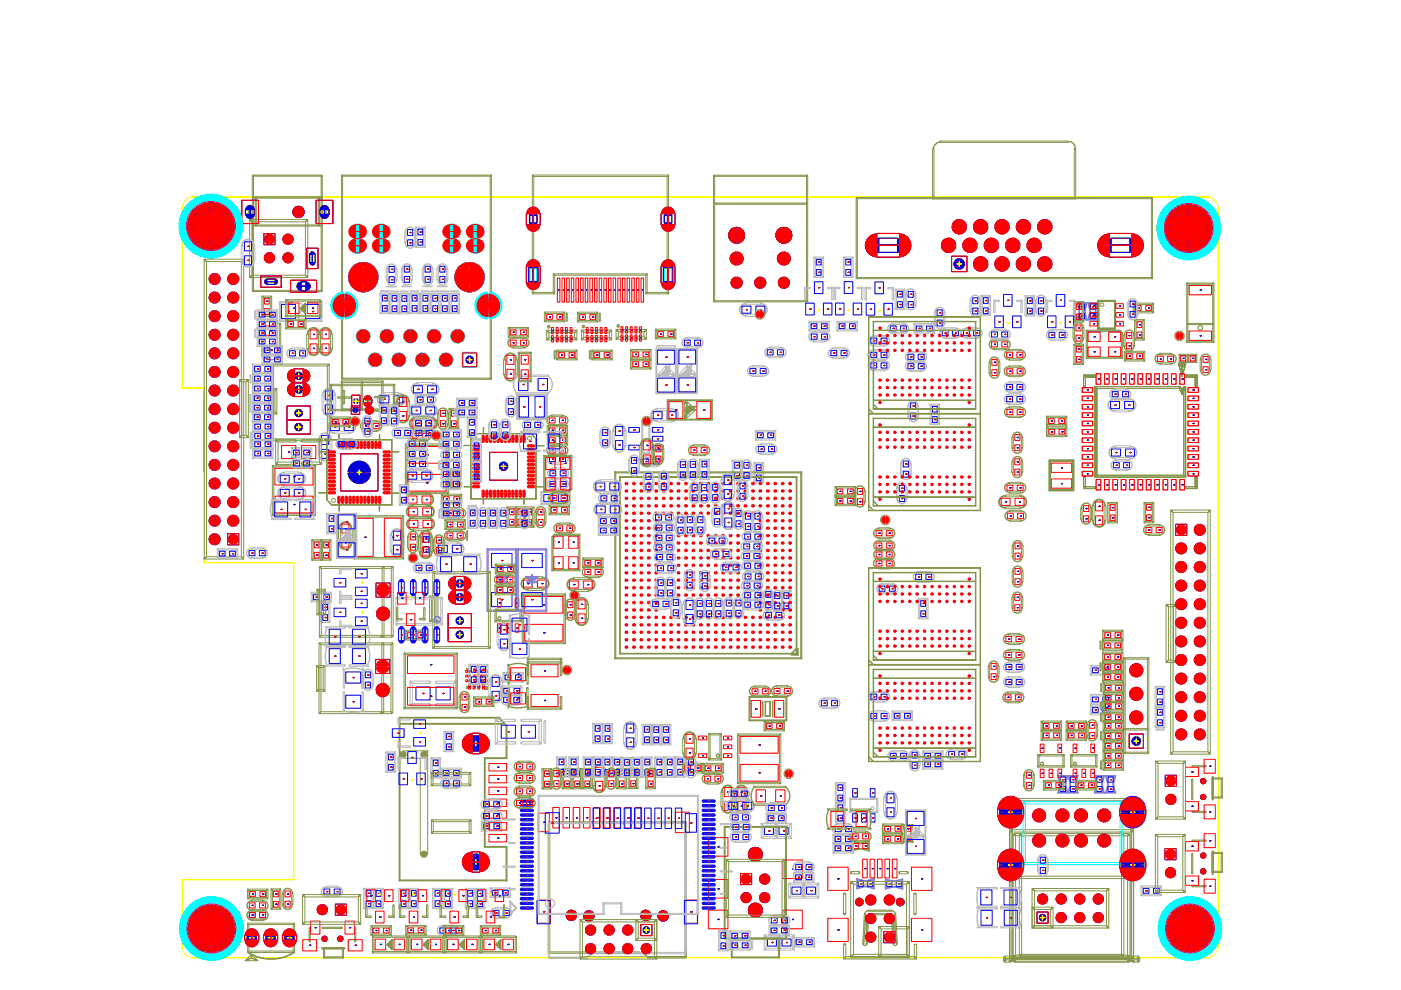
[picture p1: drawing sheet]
<svg xmlns="http://www.w3.org/2000/svg" width="297mm" height="210mm" viewBox="0 0 297 210" stroke-linecap="round" stroke-linejoin="round" font-family="sans-serif">
<g fill="none" stroke="#ff0" stroke-width=".21">
<path d="M38.6 43.8v38.5zM38.6 43.8h.1M40.6 41.8h.1M40.6 41.8h215.8zM40.6 41.8a2.49 2.49 0 0 0-2 2M256.4 41.8a3.1 3.1 0 0 1 1.9 2M258.3 43.8l.1 157.3zM38.6 82.3h.1M38.7 82.2h4.6zM43.3 82.3h.1M43.3 82.2l-.1 37.1zM43.2 119.3h.1"/>
<path d="M43.3 119.3h19zM62.3 119.3h.1M62.3 119.3v67.2zM38.6 186.5v14.6zM38.6 186.5h23.7zM38.6 186.5h.1M38.7 186.5h.1M38.6 201.1h.1M38.7 201.1h.1M38.6 201.1a2.55 2.55 0 0 0 2 2M40.6 203.1h.1M40.6 203l215.8 .1z"/>
<path d="M258.3 201.1l-.8 1.2-1.1 .8"/>
<circle cx="256.4" cy="41.8" r=".01"/>
<circle cx="62.3" cy="186.5" r=".01"/>
<circle cx="258.3" cy="201.1" r=".01"/>
</g>
<g fill="none" stroke="#bababa" stroke-width=".21">
<path d="M51.1 52.1h.4v3.2l-.4-.1zM53.6 52.1h.4v3.1l-.4 .1zM81.9 57h.3v2.4h-.3zM83.9 57.1h.3v2.3h-.3zM85.1 57h.3v2.3h-.3zM85.8 49.2h.3v2.3h-.3zM87.1 57h.3v2.4h-.3zM87.8 49.2h.3v2.4h-.3zM88.1 52.5l.3-.3h1.4l.3 .3zM88.1 48.1h2l-.3 .3h-1.4zM88.1 48.1l.3 .3v3.8l-.3 .3zM89.5 57h.3v2.3h-.3z"/>
<path d="M90.1 48.1v4.4l-.3-.3v-3.8zM91.5 57h.3v2.4h-.3zM92.6 57h.3v2.3h-.3zM94.6 57h.3v2.4h-.3zM172.6 54.5h2l-.3 .3h-1.4zM172.6 54.5l.3 .3v3.7l-.3 .3zM172.6 58.8l.3-.3h1.4l.3 .3zM174.3 54.8l.3-.3v4.3l-.3-.3zM178.8 54.5h2.1l-.3 .3h-1.5zM178.8 54.5l.3 .3v3.7l-.3 .3zM178.8 58.8l.3-.3h1.5l.3 .3zM180.6 54.8l.3-.3v4.3l-.3-.3z"/>
<path d="M53 79.5h.2v1.7h-.2zM53.5 77.2h4.3l-.3 .3h-3.7zM53.5 77.2l.3 .3v1.5l-.3 .3zM53.5 79.3l.3-.3h3.7l.3 .3zM53.5 79.2h4.3l-.3 .3h-3.7zM53.5 79.2l.3 .3v1.5l-.3 .3zM54 65.9h.2v1.7h-.2zM54 69.8h.2v1.7h-.2zM54.5 67.7h4.3l-.3 .3h-3.7zM54.5 67.7l.3 .3v1.5l-.3 .3zM54.5 65.7h4.3l-.3 .3h-3.7zM54.5 65.7l.3 .3v1.5l-.3 .3z"/>
<path d="M54.5 67.8l.3-.3h3.7l.3 .3zM54.5 69.6h4.3l-.3 .3h-3.7zM54.5 69.6l.3 .3v1.5l-.3 .3zM54.5 71.4h4.3l-.3 .3h-3.7zM54.5 71.4l.3 .3v1.4l-.3 .3zM54.5 73.4l.3-.3h3.7l.3 .3zM54.8 69.5h3.7l.3 .3h-4.3zM54.8 71.4h3.7l.3 .3h-4.3zM55.6 73.2h4.3l-.3 .3h-3.7zM55.6 73.2l.3 .3v1.5l-.3 .3zM55.6 75.3l.3-.3h3.7l.3 .3zM55.6 75.2h4.3l-.3 .3h-3.7z"/>
<path d="M55.6 75.2l.3 .3v1.4l-.3 .3zM55.9 76.9h3.7l.3 .3h-4.3zM57.5 77.5l.3-.3v2.1l-.3-.3zM57.8 79.2v2.1l-.3-.3v-1.5zM58.5 68l.3-.3v2.1l-.3-.3zM58.5 69.9l.3-.3v2.1l-.3-.3zM58.5 71.7l.3-.3v2l-.3-.3zM58.8 65.7v2.1l-.3-.3v-1.5zM59.2 68.2l.3-.3h2.5v.3zM59.2 63.9l.3 .3v3.7l-.3 .3zM59.2 63.9h2.8v.3h-2.5zM59.9 73.2v2.1l-.3-.3v-1.5z"/>
<path d="M59.9 75.2v2l-.3-.3v-1.4zM61.9 75.8h2.3v.3h-2.3zM61.9 73.8h2.4v.3h-2.4zM65.2 63.9h3.1l-.3 .3h-2.8zM65.2 67.9h2.8l.3 .3h-3.1zM68.3 63.9v4.3l-.3-.3v-3.7zM80.6 66.5l.3-.3h1.4l.3 .3zM80.6 62.2h2l-.3 .3h-1.4zM80.6 62.2l.3 .3v3.7l-.3 .3zM80.7 61.6h1.7v.3h-1.7zM82.1 60.7h1.9v.1h-1.9zM82.6 62.2h2.1l-.3 .3h-1.5z"/>
<path d="M82.6 62.2l.3 .3v3.7l-.3 .3zM82.6 62.2v4.3l-.3-.3v-3.7zM82.8 61.7h1.6v.2h-1.6zM82.9 66.2h1.5l.3 .3h-2.1zM84.7 62.2v4.3l-.3-.3v-3.7zM84.7 62.2h2.1l-.3 .3h-1.5zM84.7 62.2l.3 .3v3.7l-.3 .3zM84.8 61.7h1.7v.2h-1.7zM85 66.2h1.5l.3 .3h-2.1zM85.3 60.6h1.9v.2h-1.9zM86.8 62.2v4.3l-.3-.3v-3.7zM86.9 66.5l.3-.3h1.4l.3 .3z"/>
<path d="M86.9 62.2h2l-.3 .3h-1.4zM86.9 62.2l.3 .3v3.7l-.3 .3zM87 61.6h1.7v.3h-1.7zM88.6 62.5l.3-.3v4.3l-.3-.3zM89.1 66.5l.4-.3h1.4l.3 .3zM89.1 62.2h2.1l-.3 .3h-1.4zM89.1 62.2l.4 .3v3.7l-.4 .3zM89.3 61.6h1.7v.3h-1.7zM89.7 60.6h2v.2h-2zM91.2 62.2v4.3l-.3-.3v-3.7zM91.2 66.5l.3-.3h1.5l.3 .3zM91.2 62.2h2.1l-.3 .3h-1.5z"/>
<path d="M91.2 62.2l.3 .3v3.7l-.3 .3zM91.4 61.7h1.7v.2h-1.7zM92.8 60.6h2v.2h-2zM93 62.5l.3-.3v4.3l-.3-.3zM93.3 62.2h2.1l-.3 .3h-1.5zM93.3 62.2l.3 .3v3.7l-.3 .3zM93.4 61.7h1.7v.2h-1.7zM93.6 66.2h1.5l.3 .3h-2.1zM95.4 62.2v4.3l-.3-.3v-3.7zM95.4 62.2h2l-.3 .3h-1.4zM95.4 62.2l.3 .3v3.7l-.3 .3zM95.5 61.7h1.7v.2h-1.7z"/>
<path d="M95.7 66.2h1.4l.3 .3h-2zM97.4 62.2v4.3l-.3-.3v-3.7zM109.4 79.5h6.9l-.2 .3h-6.4zM139.1 79.9l1.3-.6h2.5v.6zM139.1 73.9h4.3l-.2 .2h-3.9zM139.1 73.9l.2 .2v9.2l-.2 .2zM139.3 73.3h3.9v.3h-3.9zM139.7 79.7l2.4-1h-.4v1zM141.2 77.5v.9l-.8 .9-1.3 .6zM141.2 77.5l1.7 1.7-.4 .4-1.3-1.2zM142 77.4l-1 2.4 1.1-1.1-2.4 1zM142 77.4v1.6h-1v.8z"/>
<path d="M143.4 73.9v9.6l-.2-.2v-9.2zM143.6 79.8l1.3-.6h2.5v.6zM143.6 73.9h4.3l-.2 .2h-3.9zM143.6 73.9l.2 .2v9.1l-.2 .2zM144.2 79.6l2.4-.9h-.4v.9zM145.6 73.5h2.3v.3h-2.3zM145.6 71.5h2.4v.3h-2.4zM145.7 77.5l.1 .8-.9 .9-1.3 .6zM145.7 77.5l1.7 1.6-.4 .4-1.2-1.2zM146.5 77.4l-1 2.3 1.1-1-2.4 .9zM146.5 77.4v1.5h-1v.8zM147.7 74.1l.2-.2v9.5l-.2-.2z"/>
<path d="M158.1 66.7h3.2v.4h-3.2zM158.1 64.2h3.2v.4h-3.2zM159.5 79.5h2.4v.3h-2.4zM159.6 77.5h2.3v.3h-2.3zM163.2 75.6h2.3v.3h-2.3zM163.2 73.6h2.4v.3h-2.4zM170.6 60.9h1.1v.3h-.8zM170.6 60.9l.3 .3v2.3h-.3zM171.5 68.1l.3 .3v1.5l-.3 .3zM171.5 70.2l.3-.3h3.7l.3 .3zM171.5 68.1h4.3l-.3 .3h-3.7zM172.5 72.2h2.4v.3h-2.4z"/>
<path d="M172.6 70.2h2.3v.3h-2.3zM175.5 60.9h1.1l-.3 .3h-.8zM175.5 68.4l.3-.3v2.1l-.3-.3zM176.6 60.9v2.6h-.3v-2.3zM176.7 75.7h2.3v.3h-2.3zM176.7 73.7h2.4v.3h-2.4zM176.9 60.9h1.1v.3h-.8zM176.9 60.9l.3 .3v2.3h-.3zM177.5 68.1l.3 .3v1.5l-.3 .3zM177.5 68.1h4.3l-.3 .3h-3.7zM177.8 69.9h3.7l.3 .3h-4.3zM181.5 68.4l.3-.3v2.1l-.3-.3z"/>
<path d="M181.8 60.9h1.2l-.3 .3h-.9zM182.7 61.2l.3-.3v2.6h-.3zM183.4 61h1.1v.3h-.8zM183.4 61l.3 .3v2.3h-.3zM185.1 78.3h2.4v.3h-2.4zM185.1 73.1h2.4v.3h-2.4zM185.1 76.1h2.4v.3h-2.4zM185.2 76.3h2.3v.3h-2.3zM185.2 71.1h2.3v.3h-2.3zM185.2 74.1h2.3v.3h-2.3zM188.3 61h1.2l-.3 .3h-.9zM189.3 70.5h2.3v.3h-2.3z"/>
<path d="M189.3 68.5h2.4v.3h-2.4zM189.5 61v2.6h-.3v-2.3zM189.8 61.3h2l-.3 .3h-1.4zM189.8 61.3l.3 .3v3.7l-.3 .3zM189.8 65.6l.3-.3h1.4l.3 .3zM191.5 61.6l.3-.3v4.3l-.3-.3zM191.9 62.3h.3v2.3h-.3zM193 76.5h2.4v.3h-2.4zM193 78.5h2.4v.3h-2.4zM193.1 74.5h2.3v.3h-2.3zM193.1 76.5h2.3v.3h-2.3zM193.8 68.6l.3 .3v1.5l-.3 .3z"/>
<path d="M193.8 68.6h4.3l-.3 .3h-3.7zM193.9 62.3h.3v2.4h-.3zM194.1 70.4h3.7l.3 .3h-4.3zM197.8 68.9l.3-.3v2.1l-.3-.3zM198.1 66.2h.3v2.4h-.3zM200.1 66.3h.3v2.3h-.3zM200.3 71.5h2.3v.3h-2.3zM200.3 69.5h2.4v.3h-2.4zM204.8 71.5h2.3v.3h-2.3zM204.8 69.5h2.4v.3h-2.4zM205.6 63.7h.3v2.3h-.3zM207.6 63.7h.3v2.4h-.3z"/>
<path d="M208 62.6h2l-.3 .3h-1.4zM208 62.6l.3 .3v3.8l-.3 .3zM208.3 66.7h1.4l.3 .3h-2zM209.7 62.9l.3-.3v4.4l-.3-.3zM210.7 63.6h1.1v.3h-.8zM210.7 63.6l.3 .3v2.3h-.3zM210.7 71.8h2.4v.3h-2.4zM210.8 69.8h2.3v.3h-2.3zM215.6 63.6h1.1l-.3 .3h-.8zM216.4 63.9l.3-.3v2.6h-.3zM217.3 62.7h2.1l-.3 .3h-1.5zM217.3 62.7l.3 .3v3.7l-.3 .3z"/>
<path d="M217.6 66.7h1.5l.3 .3h-2.1zM219.4 62.7v4.3l-.3-.3v-3.7zM219.6 63.7h.3v2.3h-.3zM221.6 63.7h.3v2.4h-.3zM221.8 63.6h1.2v.3h-.9zM221.8 63.6l.3 .3v2.3h-.3zM222.9 71.9h2.4v.3h-2.4zM223 69.9h2.3v.3h-2.3zM226.7 63.6h1.2l-.3 .3h-.9zM227.6 63.9l.3-.3v2.6h-.3zM239 64.4h.3v2.3h-.3zM241 64.4h.3v2.4h-.3z"/>
<path d="M52.9 85.6h.3v1.7h-.3zM52.9 83.6h.3v1.7h-.3zM53 91.6h.3v1.7h-.3zM53 93.4h.3v1.7h-.3zM53.5 87.4h4.3l-.3 .3h-3.7zM53.5 87.4l.3 .3v1.5l-.3 .3zM53.5 89.5l.3-.3h3.7l.3 .3zM53.5 85.4h4.3l-.3 .3h-3.7zM53.5 85.4l.3 .3v1.5l-.3 .3zM53.5 83.4h4.3l-.3 .3h-3.7zM53.5 83.4l.3 .3v1.5l-.3 .3zM53.5 85.5l.3-.3h3.7l.3 .3z"/>
<path d="M53.5 81.3h4.3l-.3 .3h-3.7zM53.5 81.3l.3 .3v1.5l-.3 .3zM53.6 89.4h4.3l-.3 .3h-3.7zM53.6 89.4l.3 .3v1.5l-.3 .3zM53.6 95.1h4.3l-.3 .3h-3.7zM53.6 95.1l.3 .3v1.5l-.3 .3zM53.6 91.4h4.3l-.3 .3h-3.7zM53.6 91.4l.3 .3v1.5l-.3 .3zM53.6 93.5l.3-.3h3.7l.3 .3zM53.6 93.2h4.3l-.3 .3h-3.7zM53.6 93.2l.3 .3v1.4l-.3 .3zM53.8 87.2h3.7l.3 .3h-4.3z"/>
<path d="M53.8 83.1h3.7l.3 .3h-4.3zM53.8 81h3.7l.3 .3h-4.3zM53.9 91.2h3.7l.3 .3h-4.3zM53.9 96.9h3.7l.3 .3h-4.3zM53.9 94.9h3.7l.3 .3h-4.3zM57.5 85.7l.3-.3v2.1l-.3-.3zM57.5 81.6l.3-.3v2.1l-.3-.3zM57.8 87.4v2.1l-.3-.3v-1.5zM57.8 83.4v2.1l-.3-.3v-1.5zM57.9 89.4v2.1l-.3-.3v-1.5zM57.9 95.1v2.1l-.3-.3v-1.5zM57.9 91.4v2.1l-.3-.3v-1.5z"/>
<path d="M57.9 93.2v2l-.3-.3v-1.4zM61.8 94.9h4.3l-.3 .3h-3.7zM61.8 94.9l.3 .3v1.5l-.3 .3zM61.8 97l.3-.3h3.7l.3 .3zM62.7 99.1h2.4v.3h-2.4zM62.8 97.1h2.3v.3h-2.3zM65.8 95.2l.3-.3v2.1l-.3-.3zM67.5 93.2l.4-.1v3.2h-.4zM68.3 83.7h.4v3.1h-.4zM70 93.1l.4 .1v3.1h-.4zM70.8 83.7h.4v3.1h-.4zM70.8 91.6h3.2v.4h-3.2z"/>
<path d="M70.8 89.1h3.2v.4h-3.2zM72.3 95h2.3v.3h-2.3zM72.3 93h2.4v.3h-2.4zM76.7 89.2h.3v2.3h-.3zM78.8 89.2h.3v2.4h-.3zM80.4 90.3l.3-.3h1.4l.3 .3zM80.4 85.9h2l-.3 .3h-1.4zM80.4 85.9l.3 .3v3.8l-.3 .3zM81.3 85.7h3.2v.4h-3.1zM81.4 83.2h3.1v.4h-3.2zM82.1 86.2l.3-.3v4.4l-.3-.3zM82.4 87h.3v2.3h-.3z"/>
<path d="M84.2 92.6h2.3v.3h-2.3zM84.2 90.6h2.4v.3h-2.4zM84.4 87h.3v2.4h-.3zM86.3 95.2l.3 .3v1.5l-.3 .3zM86.3 95.2h4.3l-.3 .3h-3.7zM86.6 97h3.7l.3 .3h-4.3zM87.3 94.9h2.3v.3h-2.3zM87.3 99.4h3.1v.4h-3.1zM87.3 92.9h2.4v.3h-2.4zM87.3 99.2h2.4v.3h-2.4zM87.4 97.2h2.3v.3h-2.3zM87.4 93.1h-.2h.2"/>
<path d="M88.1 88.1h3.2v.4h-3.2zM88.1 85.6h3.2v.4h-3.2zM88.6 83.6h3.1v.4h-3.1zM88.6 81.1h3.1v.4h-3.1zM88.6 90.6h2.4v.3h-2.4zM88.7 88.6h2.3v.3h-2.3zM88.7 92.6h2.4v.3h-2.4zM88.8 90.6h2.3v.3h-2.3zM89 85.6h2.3v.3h-2.3zM89 83.6h2.4v.3h-2.4zM90.3 95.5l.3-.3v2.1l-.3-.3zM93 93.3h.2v1.7h-.2z"/>
<path d="M93 97.8h.2v1.7h-.2zM93.5 91.1l.3 .3v1.5l-.3 .3zM93.5 93.2l.3-.3h3.7l.3 .3zM93.5 91.1h4.3l-.3 .3h-3.7zM93.5 99.5l.3 .3v1.5l-.3 .3zM93.5 99.5h4.3l-.3 .3h-3.7zM93.5 93.1h4.3l-.3 .3h-3.7zM93.5 93.1l.3 .3v1.4l-.3 .3zM93.5 97.6h4.3l-.3 .3h-3.7zM93.5 97.6l.3 .3v1.4l-.3 .3zM93.8 94.8h3.7l.3 .3h-4.3zM93.8 99.3h3.7l.3 .3h-4.3z"/>
<path d="M94.5 97.3h2.3v.3h-2.3zM94.5 95.3h2.4v.3h-2.4zM96.3 86.7h.2v1.6h-.2zM96.8 86.4h4.4l-.3 .3h-3.8zM96.8 86.4l.3 .3v1.5l-.3 .3zM96.8 88.5l.3-.3h3.8l.3 .3zM96.8 84.4l.3 .3v1.5l-.3 .3zM96.8 86.5l.3-.3h3.8l.3 .3zM96.8 84.4h4.4l-.3 .3h-3.8zM97.5 93.4l.3-.3v2l-.3-.3zM97.5 97.9l.3-.3v2l-.3-.3zM97.5 91.4l.3-.3v2.1l-.3-.3z"/>
<path d="M97.5 99.8l.3-.3v2.1l-.3-.3zM99.1 88.5h2l-.3 .3h-1.4zM99.1 88.5l.3 .3v3.7l-.3 .3zM99.1 92.8l.3-.3h1.4l.3 .3zM100 93.5h2.1l-.3 .3h-1.5zM100 93.5l.3 .3v3.7l-.3 .3zM100 97.9h2.1l-.3 .3h-1.5zM100 97.9l.3 .3v3.7l-.3 .3zM100.2 92.9h1.6v.3h-1.6zM100.3 97.5h1.5l.3 .3h-2.1zM100.8 88.8l.3-.3v4.3l-.3-.3zM100.9 86.7l.3-.3v2.1l-.3-.3z"/>
<path d="M101.2 84.4v2.1l-.3-.3v-1.5zM102.1 93.5v4.3l-.3-.3v-3.7zM102.1 97.9v4.3l-.3-.3v-3.7zM103.6 89.9h.3v2.4h-.3zM105.6 90h.3v2.3h-.3zM106 89.9h.3v2.4h-.3zM107.1 85h.3v2.3h-.3zM108 90h.3v2.3h-.3zM109.1 85h.3v2.4h-.3zM109.4 83.6l.3-.3h6.4l.2 .3zM109.6 83.7h6.4l-.2 .2 .2-.2-.2 .2h-6l-.2-.2h6.4l-.2 .2h-6zM109.6 83.7l.2 .2z"/>
<path d="M109.6 83.7h6.4zM109.6 83.7l.2 .2-.2-.2 .2 .2v4.7l-.2 .2v-5.1l.2 .2v4.7l-.2 .2zM109.6 88.8l.2-.2zM109.6 83.7v5.1zM109.6 88.8l.2-.2-.2 .2 .2-.2h6l.2 .2h-6.4l.2-.2h6l.2 .2zM109.6 88.8h6.4zM109.8 83.9h6zM109.8 83.9v4.7zM109.8 88.6h6zM110.2 95.7l.7-.3h3.6v.3zM110.2 91.4h4.3v.3h-3.6zM111.7 90.9h2.4v.3h-2.4z"/>
<path d="M111.8 88.9h2.3v.3h-2.3zM115.2 95.4h3.6l.8 .3h-4.4zM115.3 91.5h4.3l-.8 .3h-3.5zM115.8 88.6l.2 .2zM115.8 83.9v4.7zM116 83.7v5.1l-.2-.2 .2 .2-.2-.2v-4.7l.2-.2v5.1l-.2-.2v-4.7zM116 83.7l-.2 .2zM116 83.7v5.1zM117 98.2h2.4v.3h-2.4zM117.1 96.1h2.3v.3h-2.3zM117.2 99.2h2.3v.3h-2.3zM127.2 91.6h.3v2.3h-.3z"/>
<path d="M127.3 91.6v-.1v.1M129.2 91.6h.3v2.4h-.3zM129.3 91.6v-.1v.1M129.8 91.4l.4-.1v3.2h-.4zM132.3 91.3l.4 .1v3.1h-.4zM133.3 97.5h.3v2.4h-.3zM135.3 97.6h.3v2.3h-.3zM136.1 89.9l.2 .2v5.8l-.2 .2zM136.1 89.9h1.7l-.2 .2h-1.3zM136.3 95.9h1.3l.2 .2h-1.7zM136.8 98.7h2.4v.3h-2.4zM136.9 96.7h2.3v.3h-2.3z"/>
<path d="M137.8 89.9v6.2l-.2-.2v-5.8zM139.3 83.3h3.9l.2 .2h-4.3zM139.3 89.1h3.2l-.1 .4h-3.1zM139.3 86.6h3.1l.1 .4h-3.2zM143.6 83.4l.2-.2h3.9l.2 .2zM143.6 98.4h.3v2.4h-.3zM145.6 98.5h.3v2.3h-.3zM145.7 98.4h.3v2.3h-.3zM147.7 98.4h.3v2.4h-.3zM148.3 97.4h2.1l-.3 .3h-1.5zM148.3 97.4l.3 .3v3.7l-.3 .3zM150.1 97.7l.3-.3v4.3l-.3-.3z"/>
<path d="M155.2 97.6h2.1l-.3 .3h-1.5zM155.2 97.6l.3 .3v3.7l-.3 .3zM157.1 98.5h.3v2.4h-.3zM157.3 97.6v4.3l-.3-.3v-3.7zM159.1 98.6h.3v2.3h-.3zM159.8 98.1h2.1l-.3 .3h-1.5zM159.8 98.1l.3 .3v3.7l-.3 .3zM160.1 91.3h4.4l-.3 .3h-3.7zM160.1 91.3l.4 .3v1.4l-.4 .3zM160.5 93h3.7l.3 .3h-4.4zM161.3 96.1h2.3v.3h-2.3zM161.3 94.1h2.4v.3h-2.4z"/>
<path d="M161.9 98.1v4.3l-.3-.3v-3.7zM164.2 91.6l.3-.3v2l-.3-.3zM190.9 98.3h.3v2.3h-.3zM192.5 85.9h.3v2.4h-.3zM192.9 98.3h.3v2.4h-.3zM194.5 86h.3v2.3h-.3zM197.2 85.7h2l-.3 .3h-1.4zM197.2 85.7l.3 .3v3.7l-.3 .3zM197.2 90l.3-.3h1.4l.3 .3zM199.2 85.7v4.3l-.3-.3v-3.7zM213.9 82.9h2.4v.3h-2.4zM213.9 85.5h2.4v.3h-2.4z"/>
<path d="M214 80.9h2.3v.3h-2.3zM214 83.5h2.3v.3h-2.3zM236.3 86.9h3.1v.4h-3.1zM236.3 84.4h3.1v.4h-3.1zM236.3 84.4h2.4v.3h-2.4zM236.4 82.4h2.3v.3h-2.3zM236.5 97h3.1v.4h-3.1zM236.5 94.5h3.1v.4h-3.1zM236.6 99.5h2.3v.3h-2.3zM236.6 97.5h2.4v.3h-2.4zM46.1 116.3h4.3l-.3 .3h-3.7zM46.1 116.3l.3 .3v1.5l-.3 .3z"/>
<path d="M46.1 118.4l.3-.3h3.7l.3 .3zM50.4 116.3v2.1l-.3-.3v-1.5zM53.3 118.1h2.4v.3h-2.4zM53.4 116.1h2.3v.3h-2.3zM57.5 110.2l.6-.3h3.6v.3zM57.5 105.9h4.2v.3h-3.6zM60.2 102.6h3.2v.4h-3.2zM60.2 100.1h3.2v.4h-3.2zM60.3 105.6h3.2v.4h-3.2zM60.3 103.1h3.2v.4h-3.2zM62.5 109.8h3.5l.8 .3h-4.3zM62.6 105.9h4.2l-.8 .3h-3.4z"/>
<path d="M69.3 108.9h2l-.3 .3h-1.4zM69.3 108.9l.3 .3v3.7l-.3 .3zM69.6 112.9h1.4l.3 .3h-2zM71 109.2l.3-.3v4.3l-.3-.3zM71.3 114.8l1.4-.6h2.5v.6zM71.4 108.8h4.3l-.2 .2h-3.9zM71.4 108.8l.2 .2v9.2l-.2 .2zM71.4 118.4l.2-.2h3.9l.2 .2zM72 114.6l2.4-1h-.4v1zM72 114.6l2.3-2.3-1 2.4 1.1-1.1zM73.5 112.4v.9l-.8 .9-1.4 .6zM73.5 112.4l1.7 1.7-.4 .4-1.3-1.2z"/>
<path d="M74.3 112.3v1.6h-1v.8zM75.5 109l.2-.2v9.6l-.2-.2zM82.7 113.5h.4v3.2h-.4zM84.6 102.8h2.1l-.3 .3h-1.5zM84.6 102.8l.3 .3v3.7l-.3 .3zM84.9 106.8h1.5l.3 .3h-2.1zM85.2 113.5h.4v3.2h-.4zM86.7 102.8v4.3l-.3-.3v-3.7zM87.3 101.9h3.1v.4h-3.1zM88.8 119.2h2.3v.3h-2.3zM89.2 114.2h.3v2.4h-.3zM91.2 114.3h.3v2.3h-.3z"/>
<path d="M92.5 117.5h4.3v.3h-3.5zM93 108.1h.2v1.7h-.2zM93.5 106.1l.3 .3v1.4l-.3 .3zM93.5 108.1l.3-.3h3.7l.3 .3zM93.5 106.1h4.3l-.3 .3h-3.7zM93.5 107.8h4.4l-.3 .3h-3.8zM93.5 107.8l.3 .3v1.5l-.3 .3zM93.5 109.9l.3-.3h3.8l.3 .3zM93.8 101.3h3.7l.3 .3h-4.3zM93.8 117.4h3.2v.4h-3.1zM93.9 114.9h3.1v.4h-3.2zM94.5 103.5h2.3v.3h-2.3z"/>
<path d="M94.5 101.5h2.4v.3h-2.4zM97.5 106.4l.3-.3v2l-.3-.3zM97.6 117.5h4.2l-.6 .3h-3.6zM97.9 107.8v2.1l-.3-.3v-1.5zM99.2 107.7h2l-.3 .3h-1.4zM99.2 107.7l.3 .3v3.7l-.3 .3zM99.3 107.2h1.7v.2h-1.7zM99.5 111.7h1.4l.3 .3h-2zM100 102.2l.3-.3h1.5l.3 .3zM101.2 108.7h.3v2.3h-.3zM101.2 107.7v4.3l-.3-.3v-3.7zM103.2 108.7h.3v2.4h-.3z"/>
<path d="M103.5 107.7h2.1l-.3 .3h-1.5zM103.5 107.7l.3 .3v3.7l-.3 .3zM103.8 111.7h1.5l.3 .3h-2.1zM105.3 108l.3-.3v4.3l-.3-.3zM105.6 108.7h.3v2.3h-.3zM107.6 108.7h.3v2.4h-.3zM110.1 108.7h.3v2.3h-.3zM112.1 108.7h.3v2.4h-.3zM114.7 104.2h6.2l-.2 .3h-5.8zM114.7 104.2l.2 .3v2.2l-.2 .3zM114.9 106.7h5.8l.2 .3h-6.2zM117.1 103.5h2.4v.3h-2.4z"/>
<path d="M117.1 101.2h2.4v.3h-2.4zM117.2 101.5h2.3v.3h-2.3zM120.9 104.2v2.8l-.2-.3v-2.2zM126.8 109.4l.3 .3v1.5l-.3 .3zM126.8 109.4h4.4l-.3 .3h-3.8zM126.9 111.4h4.3l-.3 .3h-3.7zM126.9 111.4l.3 .3v1.5l-.3 .3zM126.9 113.5l.3-.3h3.7l.3 .3zM126.9 109.6h.2h-.2M126.9 111.3h.2h-.2M127.1 111.2h3.8l.3 .3h-4.4zM127.2 104.2h3.2v.4h-3.2z"/>
<path d="M127.2 101.7h3.2v.4h-3.2zM127.3 109.1h3.2v.4h-3.2zM127.3 106.6h3.2v.4h-3.2zM127.9 106.5h2.4v.3h-2.4zM128 104.5h2.3v.3h-2.3zM130.9 109.7l.3-.3v2.1l-.3-.3zM131.2 111.4v2.1l-.3-.3v-1.5zM136.3 100.9h.3v2.4h-.3zM138.3 101h.3v2.3h-.3zM139.5 110.6h2.3v.3h-2.3zM139.5 108.6h2.4v.3h-2.4zM139.6 100.9h.3v2.3h-.3z"/>
<path d="M139.6 112.7h2.3v.3h-2.3zM139.6 114.9h2.4v.3h-2.4zM139.6 116.9h2.4v.3h-2.4zM139.6 110.7h2.4v.3h-2.4zM139.6 112.9h2.4v.3h-2.4zM139.7 119h2.4v.3h-2.4zM139.8 117h2.3v.3h-2.3zM140 119.3h2.3v.3h-2.3zM141.6 100.9h.3v2.4h-.3zM143.1 110.1h.3v2.4h-.3zM145.1 110.1h.3v2.3h-.3zM145.1 110.2h.3v2.3h-.3z"/>
<path d="M146.1 103.3h.3v2.3h-.3zM147.1 110.1h.3v2.4h-.3zM147.3 110.1h.3v2.3h-.3zM148.1 103.3h.3v2.4h-.3zM148.1 103.3h.3v2.3h-.3zM148.3 105.6v.2M148.6 101.4h1.5l.3 .3h-2.1zM149.3 110.1h.3v2.4h-.3zM150.2 103.3h.3v2.4h-.3zM150.5 103.2h.3v2.4h-.3zM150.8 115.5h2.4v.3h-2.4zM150.9 113.5h2.3v.3h-2.3z"/>
<path d="M150.9 108.3h.3v2.4h-.3zM151.6 118.3h2.4v.3h-2.4zM151.7 116.3h2.3v.3h-2.3zM152.5 103.3h.3v2.3h-.3zM152.9 101.8l.4-.1v3.2h-.4zM152.9 108.4h.3v2.3h-.3zM153 107.8h.4v3.1h-.4zM153.8 119.1h2.4v.3h-2.4zM155.2 101.9l.3-.3h1.5l.3 .3zM155.4 101.7l.4 .1v3.1h-.4zM155.4 108.8h.3v2.3h-.3zM155.5 107.8h.4v3.1h-.4z"/>
<path d="M156.3 102.9h.3v2.4h-.3zM157.4 108.8h.3v2.4h-.3zM157.4 109.3h.3v2.4h-.3zM158.1 116.9h.1M158.2 118.7h2.3v.3h-2.3zM158.2 116.7h2.3v.3h-2.3zM158.2 116.9h-.1M158.2 116.7h2.4v.3h-2.4zM158.2 114.7h2.4v.3h-2.4zM158.3 103h.3v2.3h-.3zM158.4 114.6h2.4v.3h-2.4zM158.4 118.8h2.4v.3h-2.4z"/>
<path d="M158.5 112.6h2.3v.3h-2.3zM159.4 109.4h.3v2.3h-.3zM159.4 109.3h.3v2.4h-.3zM159.8 102.4l.3-.3h1.5l.3 .3zM160.5 116.9h.2M160.7 116.9h-.2M161.5 109.4h.3v2.3h-.3zM190.1 103.4h.3v2.4h-.3zM192.1 103.5h.3v2.3h-.3zM66 125.6l.3 .3v1.4l-.3 .3zM66 127.6l.3-.3h3.7l.3 .3zM66 125.6h4.3l-.3 .3h-3.7z"/>
<path d="M67.9 127.7h2.1l-.3 .3h-1.5zM67.9 127.7l.3 .3v3.7l-.3 .3zM67.9 132l.3-.3h1.5l.3 .3zM68.9 137.1l.8-.3h3.4v.3zM68.9 132.9h4.3v.3h-3.5zM68.9 137h4.3v.3h-3.5zM69.7 128l.3-.3v4.3l-.3-.3zM70 125.9l.3-.3v2l-.3-.3zM72 120.5l.3 .3v.8h-.3zM72 120.5h2.6v.3h-2.3zM72 125.4h.3v.8l-.3 .3zM72 126.8l.3 .3v.8h-.3z"/>
<path d="M72 126.8h2.6v.3h-2.3zM72 131.7h.3v.9l-.3 .3zM72.3 126.2h2.3v.3h-2.6zM72.3 132.6h2.3v.3h-2.6zM74 132.9h4.3l-.7 .3h-3.6zM74 136.9h3.6l.7 .3h-4.3zM74 137h4.3l-.7 .3h-3.6zM83.9 126.7l.4 .3v5.2l-.4 .3zM83.9 126.7h9.9l-.4 .3h-9.1zM84.3 132.2h9.1l.4 .3h-9.9zM88.7 121.2h2.4v.3h-2.4zM92.5 121.8l.8-.3h3.4v.3z"/>
<path d="M93.8 126.7v5.8l-.4-.3v-5.2zM97.6 121.5h3.6l.6 .3h-4.2zM105.4 133.5l.4-.1v3.2h-.4zM107.9 133.4l.4 .1v3.1h-.4zM108 130.3l.3 .6v3.6h-.3zM108 135.3h.3v3.5l-.3 .9zM112 135.4h.3v4.3l-.3-.9zM112.3 130.3v4.2h-.3v-3.6zM138.9 128.9h2.4v.3h-2.4zM138.9 123.4h.3v2.4h-.3zM139 126.9h2.3v.3h-2.3zM139.9 121.3h2.4v.3h-2.4z"/>
<path d="M140.9 123.4h.3v2.4h-.3zM140.9 123.5h.3v2.3h-.3zM142.1 127.6h.3v2.4h-.3zM142.9 123.5h.3v2.3h-.3zM144.1 127.7h.3v2.3h-.3zM144.3 127.8v-.2v.2M144.7 128.2l.4-.1v3.2h-.4zM145 121.8h.3v2.3h-.3zM147 121.8h.3v2.4h-.3zM147.2 127.8h.3v2.4h-.3zM147.2 128.1l.4 .1v3.1h-.4zM147.3 127.8v.1v-.1"/>
<path d="M148.3 122h.3v2.3h-.3zM149.2 127.8h.3v2.4h-.3zM149.2 127.9h.3v2.3h-.3zM149.3 127.7v.2M149.3 127.8v.1v-.1M150.3 122h.3v2.4h-.3zM151.1 127.8h.3v2.4h-.3zM151.2 127.9h.3v2.3h-.3zM151.3 127.8v.1v-.1M153.1 127.9h.3v2.3h-.3zM153.4 127.7h.3v2.4h-.3zM153.8 121.1h2.3v.3h-2.3z"/>
<path d="M155.4 127.8h.3v2.3h-.3zM155.4 127.7h.3v2.4h-.3zM157.4 127.8h.3v2.3h-.3zM158.3 125h2.3v.3h-2.3zM158.3 123h2.4v.3h-2.4zM158.4 129.1h2.3v.3h-2.3zM158.4 120.8h2.3v.3h-2.3zM158.4 127.1h2.3v.3h-2.3zM158.4 127.1h2.4v.3h-2.4zM158.4 125.1h2.4v.3h-2.4zM158.5 123.1h2.3v.3h-2.3zM158.5 121.1h2.4v.3h-2.4z"/>
<path d="M161.8 125.9h.3v2.4h-.3zM162.8 131.3h2.4v.3h-2.4zM162.9 129.3h2.3v.3h-2.3zM163.6 126.2h.3v2.3h-.3zM163.8 126h.3v2.3h-.3zM165.6 126.2h.4v2.4h-.4zM165.7 125.2h2l-.3 .3h-1.4zM165.7 125.2l.3 .3v3.7l-.3 .3zM165.7 129.5l.3-.3h1.4l.3 .3zM167.7 125.2v4.3l-.3-.3v-3.7zM186.9 125.7h2.3v.3h-2.3zM186.9 123.7h2.4v.3h-2.4z"/>
<path d="M194.7 123.2h2.3v.3h-2.3zM194.7 126.9h2.1l-.3 .3h-1.5zM194.7 126.9l.3 .3v3.7l-.3 .3zM194.7 121.2h2.4v.3h-2.4zM195 130.9h1.5l.3 .3h-2.1zM196.8 126.9v4.3l-.3-.3v-3.7zM68.9 141.2l.8-.3h3.4v.3zM72.7 146.7h.3v3.6l-.3 .6zM72.8 141.6l.3 .8v3.4h-.3zM74 141h3.6l.7 .3h-4.3zM76.7 146.7h.3v4.2l-.3-.6zM76.8 143h.3v2.3h-.3z"/>
<path d="M77 141.6v4.3h-.3v-3.5zM78.9 143h.3v2.4h-.3zM81.8 159.4h2.1l-.3 .3h-1.5zM81.8 159.4l.3 .3v3.7l-.3 .3zM83.6 159.7l.3-.3v4.3l-.3-.3zM84.4 152.4l.3 .3v.8h-.3zM84.4 152.4h2.6v.3h-2.3zM84.4 157.3h.3v.8l-.3 .3zM84.4 158.4l.3-.3h2.3v.3zM86.9 144.4l.5 .5v4.3l-.5 .5zM86.9 144.4h4.3v.5h-3.8zM87.4 149.2h3.8v.5h-4.3z"/>
<path d="M92.4 149.2h3.8l.5 .5h-4.3zM92.4 144.4h4.3l-.5 .5h-3.8zM94.1 155.1h2.1l-.3 .3h-1.5zM94.1 155.1l.3 .3v3.7l-.3 .3zM94.4 159.1h1.5l.3 .3h-2.1zM95.9 155.4l.3-.3v4.3l-.3-.3zM96.2 144.9l.5-.5v5.3l-.5-.5zM99.4 140.8h2.1l-.3 .3h-1.5zM99.4 140.8l.3 .3v3.8l-.3 .3zM99.4 145.2l.3-.3h1.5l.3 .3zM101.2 141.1l.3-.3v4.4l-.3-.3zM101.4 145.2l.3-.3h1.5l.3 .3z"/>
<path d="M101.4 140.9h2.1l-.3 .3h-1.5zM101.4 140.9l.3 .3v3.7l-.3 .3zM103.2 141.2l.3-.3v4.3l-.3-.3zM103.6 144.4h.4v3.2h-.4zM105 152.5l.5 .5v4.3l-.5 .5zM105 152.5h4.3v.5h-3.8zM105.5 157.3h3.8v.5h-4.3zM106.1 144.4h.4v3.2h-.4zM106.3 145.4h4.4l-.3 .3h-3.8zM106.3 145.4l.3 .3v1.5l-.3 .3zM106.3 147.5l.3-.3h3.8l.3 .3zM106.6 142.6l.3 .3v1.4l-.3 .3z"/>
<path d="M106.6 144.6l.3-.3h3.7l.3 .3zM106.6 142.6h4.3l-.3 .3h-3.7zM107.3 149.2h2.3v.3h-2.3zM107.3 147.2h2.4v.3h-2.4zM110.4 145.7l.3-.3v2.1l-.3-.3zM110.5 157.3h3.8l.5 .5h-4.3zM110.5 152.5h4.3l-.5 .5h-3.8zM110.6 147.4h-.2h.2M110.6 145.6h-.2h.2M110.9 142.6v2l-.3-.3v-1.4zM114.3 153l.5-.5v5.3l-.5-.5zM115.3 152.9h.4v4.6h-.4z"/>
<path d="M125.7 153.4h2l-.3 .3h-1.4zM125.7 153.4l.3 .3v3.7l-.3 .3zM126 157.4h1.4l.3 .3h-2zM127.7 153.4v4.3l-.3-.3v-3.7zM127.8 153.4h2l-.3 .3h-1.4zM127.8 153.4l.3 .3v3.7l-.3 .3zM128.1 157.4h1.4l.3 .3h-2zM129.8 153.4v4.3l-.3-.3v-3.7zM132.2 154.4h.4v3.1h-.4zM134.7 154.4h.4v3.1h-.4zM136.1 157.9l.3-.3h1.5l.3 .3zM136.1 153.6h2.1l-.3 .3h-1.5z"/>
<path d="M136.1 153.6l.3 .3v3.7l-.3 .3zM138.1 153.6h2.1l-.3 .3h-1.5zM138.1 153.6l.3 .3v3.7l-.3 .3zM138.2 153.6v4.3l-.3-.3v-3.7zM138.4 157.6h1.5l.3 .3h-2.1zM139.9 153.9l.3-.3v4.3l-.3-.3zM140.2 153.6h2.1l-.3 .3h-1.5zM140.2 153.6l.3 .3v3.7l-.3 .3zM140.2 157.9l.3-.3h1.5l.3 .3zM142 153.9l.3-.3v4.3l-.3-.3zM174.6 150h2.4v.3h-2.4zM174.7 148h2.3v.3h-2.3z"/>
<path d="M185.2 148.6h2.3v.3h-2.3zM185.2 152.7h2.3v.3h-2.3zM185.2 146.6h2.4v.3h-2.4zM185.2 150.7h2.4v.3h-2.4zM189.1 150.7l.3 .3v1.5l-.3 .3zM189.1 152.8l.3-.3h3.8l.3 .3zM189.1 150.7h4.4l-.3 .3h-3.8zM189.3 159.1h2.4v.3h-2.4zM192.8 160h.3v2.3h-.3zM193.2 151l.3-.3v2.1l-.3-.3zM195.6 159.2h4.3l-.3 .3h-3.7zM195.6 159.2l.3 .3v1.5l-.3 .3z"/>
<path d="M199.6 159.5l.3-.3v2.1l-.3-.3zM201.7 158.8h2.4v.3h-2.4zM213.8 145.5h2.3v.3h-2.3zM213.8 142.3h2.3v.3h-2.3zM213.8 143.5h2.4v.3h-2.4zM213.8 140.3h2.4v.3h-2.4zM231.1 141.1l.3 .3v1.4l-.3 .3zM231.1 143.1l.3-.3h3.8l.3 .3zM231.1 141.1h4.4l-.3 .3h-3.8zM231.2 149.5h4.3l-.3 .3h-3.7zM231.2 149.5l.3 .3v1.5l-.3 .3zM231.2 151.6l.3-.3h3.7l.3 .3z"/>
<path d="M231.2 147.3l.3 .3v1.4l-.3 .3zM231.2 147.3h4.3l-.3 .3h-3.7zM231.5 149h3.7l.3 .3h-4.3zM235.2 147.6l.3-.3v2l-.3-.3zM235.2 149.8l.3-.3v2.1l-.3-.3zM235.5 141.1v2l-.3-.3v-1.4zM244.9 149.9l.3-.3h1.5l.3 .3zM244.9 145.6h2.1l-.3 .3h-1.5zM244.9 145.6l.3 .3v3.7l-.3 .3zM244.9 150h2.1l-.3 .3h-1.5zM244.9 150l.3 .3v3.7l-.3 .3zM245.1 154.6h1.7v.2h-1.7z"/>
<path d="M245.2 154h1.5l.3 .3h-2.1zM246.7 145.9l.3-.3v4.3l-.3-.3zM246.7 150.3l.3-.3v4.3l-.3-.3zM81.8 163.7l.3-.3h1.5l.3 .3zM84.4 160.5h1.1v.3h-.8zM84.4 160.5l.3 .3v2.3h-.3zM89.3 160.5h1.1l-.3 .3h-.8zM90.1 160.8l.3-.3v2.6h-.3zM91.3 160.7h2.1l-.3 .3h-1.5zM91.3 160.7l.3 .3v3.7l-.3 .3zM91.3 165l.3-.3h1.5l.3 .3zM93.4 160.7v4.3l-.3-.3v-3.7z"/>
<path d="M93.5 162.9l.3 .3v1.4l-.3 .3zM93.5 162.9h4.3l-.3 .3h-3.7zM93.8 164.6h3.7l.3 .3h-4.3zM94.5 166.9h2.3v.3h-2.3zM94.5 164.9h2.4v.3h-2.4zM97.5 163.2l.3-.3v2l-.3-.3zM102.1 174.1l.3 .3v1.5l-.3 .3zM102.1 176.2l.3-.3h3.7l.3 .3zM102.1 174.1h4.3l-.3 .3h-3.7zM103 171.4h2.4v.3h-2.4zM103 173.9h2.4v.3h-2.4zM103.1 169.4h2.3v.3h-2.3z"/>
<path d="M103.1 171.9h2.3v.3h-2.3zM106.1 174.4l.3-.3v2.1l-.3-.3zM106.7 173.6h2.5v.3h-2.5zM107.9 178.6h1.3v.3h-1.3zM114.1 168.6h34l-.2 .3h-33.6zM114.1 168.6l.2 .3v24.7l-.2 .3zM116.2 174.5h.3v28.6h-.3zM116.4 174.3h28.9v.3h-28.9zM118 160.5h2.1l-.3 .3h-1.5zM118 160.5l.3 .3v3.7l-.3 .3zM118.3 164.5h1.5l.3 .3h-2.1zM119.8 160.8l.3-.3v4.3l-.3-.3z"/>
<path d="M120.6 164.8l.3-.3h1.5l.3 .3zM120.6 160.5h2.1l-.3 .3h-1.5zM120.6 160.5l.3 .3v3.7l-.3 .3zM122.7 160.5v4.3l-.3-.3v-3.7zM123.6 160.5h2.1l-.3 .3h-1.5zM123.6 160.5l.3 .3v3.7l-.3 .3zM123.6 164.8l.3-.3h1.5l.3 .3zM125.7 160.5v4.3l-.3-.3v-3.7zM125.7 160.5h2.1l-.3 .3h-1.5zM125.7 160.5l.3 .3v3.7l-.3 .3zM125.7 164.8l.3-.3h1.5l.3 .3zM127.5 160.8l.3-.3v4.3l-.3-.3z"/>
<path d="M127.7 160.5h2.1l-.3 .3h-1.5zM127.7 160.5l.3 .3v3.7l-.3 .3zM127.7 164.8l.3-.3h1.5l.3 .3zM129.8 160.5h2.1l-.3 .3h-1.5zM129.8 160.5l.3 .3v3.7l-.3 .3zM129.8 164.8l.3-.3h1.5l.3 .3zM129.8 160.5v4.3l-.3-.3v-3.7zM131.6 160.8l.3-.3v4.3l-.3-.3zM131.9 160.6h2.1l-.3 .3h-1.5zM131.9 160.6l.3 .3v3.7l-.3 .3zM132.2 164.6h1.5l.3 .3h-2.1zM134 160.6v4.3l-.3-.3v-3.7z"/>
<path d="M134 160.5h2.1l-.3 .3h-1.5zM134 160.5l.3 .3v3.7l-.3 .3zM134.3 164.5h1.5l.3 .3h-2.1zM136.1 160.5v4.3l-.3-.3v-3.7zM136.2 160.5h2.1l-.3 .3h-1.5zM136.2 160.5l.3 .3v3.7l-.3 .3zM136.2 164.8l.3-.3h1.5l.3 .3zM138.3 160.5v4.3l-.3-.3v-3.7zM138.8 160.5h2l-.3 .3h-1.4zM138.8 160.5l.3 .3v3.7l-.3 .3zM138.8 164.8l.3-.3h1.4l.3 .3zM140.5 160.8l.3-.3v4.3l-.3-.3z"/>
<path d="M141 160.5h2l-.3 .3h-1.4zM141 160.5l.3 .3v3.7l-.3 .3zM141 164.8l.3-.3h1.4l.3 .3zM142.7 160.8l.3-.3v4.3l-.3-.3zM143.2 160.5h2.1l-.3 .3h-1.5zM143.2 160.5l.3 .3v3.7l-.3 .3zM143.5 164.5h1.5l.3 .3h-2.1zM145.2 174.5h.3v27.6h-.3zM145.3 160.5v4.3l-.3-.3v-3.7zM145.4 161.5h.3v2.3h-.3zM147.4 161.5h.3v2.4h-.3zM147.9 168.9l.2-.3v25.3l-.2-.3z"/>
<path d="M152.8 169.9h1.2v.2h-1.2zM152.8 174.6h2.5v.3h-2.5zM152.8 179.6h1.2v.3h-1.2zM155.4 171.9h3.2v.4h-3.2zM155.4 169.4h3.2v.4h-3.2zM155.5 169.1h2.4v.3h-2.4zM155.6 167.1h2.3v.3h-2.3zM155.8 174.2h2.3v.3h-2.3zM155.8 172.2h2.4v.3h-2.4zM155.9 178.3h2.3v.3h-2.3zM155.9 176.3h2.4v.3h-2.4zM155.9 176.2h2.4v.3h-2.4z"/>
<path d="M156 174.2h2.3v.3h-2.3zM161.4 174.6h6.4l-.4 .4h-5.6zM161.4 174.6l.4 .4v2.4l-.4 .4zM161.4 177.8l.4-.4h5.6l.4 .4zM162.4 172.4h4.3l-.3 .3h-3.7zM162.4 172.4l.3 .3v1.5l-.3 .3zM162.7 174.2h3.7l.3 .3h-4.3zM163.4 172.1h2.4v.3h-2.4zM163.5 170.1h2.3v.3h-2.3zM164.1 175.4l.3-.3h.6l-.3 .3zM164.1 175.4h.6l.3 .3h-.6zM164.1 176l.3-.3h.6l-.3 .3z"/>
<path d="M164.1 176h.6l.3 .3h-.6zM164.1 176.6l.3-.3h.6l-.3 .3zM164.1 176.6h.6l.3 .3h-.6zM164.1 177.2l.3-.3h.6l-.3 .3zM164.1 177.2h.6l.2 .2-.3 .3zM164.6 174.6l.4 .5h-.6l-.1-.2zM166.4 172.7l.3-.3v2.1l-.3-.3zM167.8 174.6v3.2l-.4-.4v-2.4zM176.6 178.8h4.3l-.3 .3h-3.7zM176.6 178.8l.3 .3v1.5l-.3 .3zM176.6 176.9h4.3l-.3 .3h-3.7zM176.6 176.9l.3 .3v1.4l-.3 .3z"/>
<path d="M176.6 178.9l.3-.3h3.7l.3 .3zM177.1 170.2h2.1l-.3 .3h-1.5zM177.1 170.2l.3 .3v3.7l-.3 .3zM177.1 165.9h2.1l-.3 .3h-1.5zM177.1 165.9l.3 .3v3.7l-.3 .3zM177.4 174.2h1.5l.3 .3h-2.1zM177.4 169.9h1.5l.3 .3h-2.1zM177.6 176.6h2.3v.3h-2.3zM177.6 174.6h2.4v.3h-2.4zM179.2 170.2v4.3l-.3-.3v-3.7zM179.2 165.9v4.3l-.3-.3v-3.7zM180.2 169.3h5.5v.2h-5.3z"/>
<path d="M180.2 169.3l.2 .2v2.5l-.2 .3zM180.4 172h5.5l.2 .3h-5.9zM180.6 179.1l.3-.3v2.1l-.3-.3zM180.6 177.2l.3-.3v2l-.3-.3zM185.1 169.3h1l-.2 .2h-.8zM185.9 169.5l.2-.2v3l-.2-.3zM187.4 169.1h.4v3.2l-.4-.1zM189.3 161.1h2.3v.3h-2.3zM189.9 169.1h.4v3.1l-.4 .1zM192 177.7l1.3-.6h2.5v.6zM192 171.7h4.3l-.2 .2h-3.9zM192 171.7l.2 .2v9.2l-.2 .2z"/>
<path d="M192.6 177.5l2.4-1h-.4v1zM192.6 177.5l2.3-2.3-1 2.4 1.1-1.1zM194.1 175.3v.9l-.8 .9-1.3 .6zM194.1 175.3l1.7 1.7-.4 .4-1.3-1.2zM194.8 160h.3v2.4h-.3zM194.9 175.2v1.6h-1v.8zM195.6 161l.3 .3v1.5l-.3 .3zM195.6 163.1l.3-.3h3.7l.3 .3zM195.6 161h4.3l-.3 .3h-3.7zM195.9 161h3.7l.3 .3h-4.3zM196.1 171.9l.2-.2v9.6l-.2-.2zM199.9 161v2.1l-.3-.3v-1.5z"/>
<path d="M201.7 160.8h2.3v.3h-2.3zM53.4 194.9h2.3v.3h-2.3zM53.4 192.9h2.4v.3h-2.4zM69.2 189.9h2.3v.3h-2.3zM69.2 187.9h2.4v.3h-2.4zM77.1 188.3h2.1l-.3 .3h-1.5zM77.1 188.3l.3 .3v3.8l-.3 .3zM77.4 192.4h1.5l.3 .3h-2.1zM79.2 188.3v4.4l-.3-.3v-3.8zM79.2 188.3h2.1l-.3 .3h-1.5zM79.2 188.3l.3 .3v3.8l-.3 .3zM79.2 192.7l.3-.3h1.5l.3 .3z"/>
<path d="M81.3 188.3v4.4l-.3-.3v-3.8zM84.5 188.3h2.1l-.3 .3h-1.5zM84.5 188.3l.3 .3v3.8l-.3 .3zM84.5 192.7l.3-.3h1.5l.3 .3zM86.6 188.3v4.4l-.3-.3v-3.8zM86.7 188.3h2.1l-.3 .3h-1.5zM86.7 188.3l.3 .3v3.8l-.3 .3zM87 192.4h1.5l.3 .3h-2.1zM88.5 188.6l.3-.3v4.4l-.3-.3zM91.7 192.7l.3-.3h1.5l.3 .3zM91.7 188.3h2.1l-.3 .3h-1.5zM91.7 188.3l.3 .3v3.8l-.3 .3z"/>
<path d="M93.8 198.1h2.3v.3h-2.3zM93.8 188.3v4.4l-.3-.3v-3.8zM93.8 196.1h2.4v.3h-2.4zM93.9 188.4h2.1l-.3 .3h-1.5zM93.9 188.4l.3 .3v3.7l-.3 .3zM93.9 192.7l.3-.3h1.5l.3 .3zM96 188.4v4.3l-.3-.3v-3.7zM98.7 188.3h2l-.3 .3h-1.4zM98.7 188.3l.3 .3v3.8l-.3 .3zM99 192.4h1.4l.3 .3h-2zM100.4 188.6l.3-.3v4.4l-.3-.3zM100.8 188.4h2l-.3 .3h-1.4z"/>
<path d="M100.8 188.4l.3 .3v3.7l-.3 .3zM100.8 192.7l.3-.3h1.4l.3 .3zM102.8 188.4v4.3l-.3-.3v-3.7zM103.9 188.3h4.3l-.3 .3h-3.7zM103.9 188.3l.3 .3v1.4l-.3 .3zM103.9 190.3l.3-.3h3.7l.3 .3zM105 194.4h2.4v.3h-2.4zM105.1 192.4h2.3v.3h-2.3zM106.7 183.6h2.5v.3h-2.5zM107.9 188.6l.3-.3v2l-.3-.3zM107.9 188.4h1.3v.2h-1.3zM108.1 191l1.4 1.4-.1 .2-1.1-1z"/>
<path d="M108.1 191l.2 .6v1.9l-.2 .6zM109.4 192.4l.1 .2-1.4 1.5 .2-.6zM114.3 193.6h13.5l.3 .3h-14zM127.8 191.4l.3 .3v2.2l-.3-.3zM127.8 191.4h4.1l-.3 .3h-3.5zM131.6 191.7l.3-.3v2.2l-.3 .3zM131.6 193.9l.3-.3h16l.2 .3zM152.3 197.3h2.1l-.3 .3h-1.5zM152.3 197.3l.3 .3v3.7l-.3 .3zM152.8 184.6h2.5v.3h-2.5zM152.8 189.4h1.2v.2h-1.2zM154.4 197.3v4.3l-.3-.3v-3.7z"/>
<path d="M154.7 197.4h4.3l-.3 .3h-3.7zM154.7 197.4l.3 .3v1.4l-.3 .3zM154.7 199.4l.3 .3v1.5l-.3 .3zM154.7 199.4h4.3l-.3 .3h-3.7zM155 199.1h3.7l.3 .3h-4.3zM158.7 197.7l.3-.3v2l-.3-.3zM159 199.4v2.1l-.3-.3v-1.5zM159.3 199.5h.3v1.7h-.3zM162 198.2h6.4l-.4 .4h-5.6zM162 198.2l.4 .4v2.4l-.4 .4zM163 196.2h4.4l-.3 .3h-3.8zM163 196.2l.3 .3v1.5l-.3 .3z"/>
<path d="M163.3 198h3.8l.3 .3h-4.4zM164 196h2.4v.3h-2.4zM164.1 194h2.3v.3h-2.3zM164.8 199l.3-.3h.5l-.3 .3zM164.8 199h.5l.3 .3h-.5zM164.8 199.6l.3-.3h.5l-.3 .3zM164.8 199.6h.5l.3 .3h-.5zM165.2 198.3l.4 .4h-.5l-.2-.1zM167.1 196.5l.3-.3v2.1l-.3-.3zM167.2 187.2h6.4l-.4 .4h-5.6zM167.2 187.2l.4 .4v2.4l-.4 .4zM167.6 190h5.6l.4 .4h-6.4z"/>
<path d="M168.2 185h4.4l-.3 .3h-3.8zM168.2 185l.3 .3v1.4l-.3 .3zM168.2 187l.3-.3h3.8l.3 .3zM168.4 198.7h4.3l-.3 .3h-3.7zM168.4 198.7l.3 .3v1.5l-.3 .3zM168.4 198.2v3.2l-.4-.4v-2.4zM169.2 184.7h2.4v.3h-2.4zM169.3 182.7h2.3v.3h-2.3zM170 188l.3-.3h.5l-.3 .3zM170 188h.5l.3 .3h-.5zM170 188.6l.3-.3h.5l-.3 .3zM170 188.6h.5l.3 .3h-.5z"/>
<path d="M170 189.2l.3-.3h.5l-.3 .3zM170 189.2h.5l.3 .3h-.5zM170 189.8l.3-.3h.5l-.3 .3zM170 189.8h.5l.2 .2-.2 .3zM170.4 187.3l.4 .4h-.5l-.2-.1zM172.3 185.3l.3-.3v2l-.3-.3zM172.4 199l.3-.3v2.1l-.3-.3zM173.2 187.6l.4-.4v3.2l-.4-.4zM176.6 180.9l.3-.3h3.7l.3 .3zM192 181.3l.2-.2h3.9l.2 .2zM207 192.4l.9-.3h3.4v.3zM207 188.2h4.4v.3h-3.5z"/>
<path d="M207.1 196.7l.8-.3h3.4v.3zM207.1 192.5h4.3v.3h-3.5zM212.2 188.1h4.2l-.6 .3h-3.6zM212.2 192.1h3.6l.6 .3h-4.2zM212.2 192.4h4.3l-.7 .3h-3.6zM212.2 196.4h3.6l.7 .3h-4.3zM220 182.3h.3v2.3h-.3zM222 182.3h.3v2.4h-.3zM241.9 187.8l.3 .3v1.5l-.3 .3zM241.9 187.8h4.3l-.3 .3h-3.7zM242.2 189.6h3.7l.3 .3h-4.3zM245.9 188.1l.3-.3v2.1l-.3-.3z"/>
<path d="M116.4 202.9h7.8l.3 .3h-8.1zM126.2 201.9h19.1v.3h-19.1zM152.3 201.6l.3-.3h1.5l.3 .3zM155 201.2h3.7l.3 .3h-4.3zM162.4 201h5.6l.4 .4h-6.4zM164.8 200.2l.3-.3h.5l-.3 .3zM164.8 200.2h.5l.3 .3h-.5zM164.8 200.8l.3-.3h.5l-.3 .3zM164.8 200.8h.5l.3 .2-.3 .3zM168.4 200.8l.3-.3h3.7l.3 .3z"/>
<circle cx="51.3" cy="55.2" r=".1"/>
<circle cx="51.3" cy="52.1" r=".1"/>
<circle cx="53.8" cy="55.2" r=".1"/>
<circle cx="53.8" cy="52.1" r=".1"/>
<circle cx="82" cy="57" r=".08"/>
<circle cx="82" cy="59.4" r=".08"/>
<circle cx="82" cy="59.5" r=".08"/>
<circle cx="84" cy="57" r=".08"/>
<circle cx="84" cy="57.1" r=".08"/>
<circle cx="84" cy="59.4" r=".08"/>
<circle cx="84" cy="59.5" r=".08"/>
<circle cx="85.3" cy="57" r=".08"/>
<circle cx="85.3" cy="59.3" r=".08"/>
<circle cx="85.3" cy="59.4" r=".08"/>
<circle cx="86" cy="49.2" r=".08"/>
<circle cx="86" cy="51.5" r=".08"/>
<circle cx="86" cy="51.6" r=".08"/>
<circle cx="87.3" cy="57" r=".08"/>
<circle cx="87.3" cy="59.4" r=".08"/>
<circle cx="88" cy="49.2" r=".08"/>
<circle cx="88" cy="51.6" r=".08"/>
<circle cx="88.2" cy="52.3" r=".08"/>
<circle cx="88.2" cy="48.3" r=".08"/>
<circle cx="89.7" cy="57" r=".08"/>
<circle cx="89.7" cy="59.3" r=".08"/>
<circle cx="89.7" cy="59.4" r=".08"/>
<circle cx="90" cy="52.3" r=".08"/>
<circle cx="90" cy="48.3" r=".08"/>
<circle cx="91.7" cy="57" r=".08"/>
<circle cx="91.7" cy="59.4" r=".08"/>
<circle cx="92.8" cy="57" r=".08"/>
<circle cx="92.8" cy="59.3" r=".08"/>
<circle cx="92.8" cy="59.4" r=".08"/>
<circle cx="94.8" cy="57" r=".08"/>
<circle cx="94.8" cy="59.4" r=".08"/>
<circle cx="172.7" cy="58.7" r=".08"/>
<circle cx="172.7" cy="54.6" r=".08"/>
<circle cx="174.5" cy="58.7" r=".08"/>
<circle cx="174.5" cy="54.6" r=".08"/>
<circle cx="179" cy="58.7" r=".08"/>
<circle cx="179" cy="54.6" r=".08"/>
<circle cx="180.7" cy="58.7" r=".08"/>
<circle cx="180.7" cy="54.6" r=".08"/>
<circle cx="53.1" cy="79.5" r=".06"/>
<circle cx="53.7" cy="79.4" r=".08"/>
<circle cx="53.7" cy="77.3" r=".08"/>
<circle cx="53.7" cy="79.1" r=".08"/>
<circle cx="54.1" cy="69.8" r=".06"/>
<circle cx="54.1" cy="71.5" r=".06"/>
<circle cx="54.1" cy="67.6" r=".06"/>
<circle cx="54.1" cy="65.9" r=".06"/>
<circle cx="54.7" cy="69.7" r=".08"/>
<circle cx="54.7" cy="67.9" r=".08"/>
<circle cx="54.7" cy="65.8" r=".08"/>
<circle cx="54.7" cy="71.5" r=".08"/>
<circle cx="54.7" cy="69.6" r=".08"/>
<circle cx="54.7" cy="67.6" r=".08"/>
<circle cx="54.7" cy="73.3" r=".08"/>
<circle cx="55.7" cy="75.3" r=".08"/>
<circle cx="55.7" cy="73.4" r=".08"/>
<circle cx="55.7" cy="77.1" r=".08"/>
<circle cx="55.7" cy="75.2" r=".08"/>
<circle cx="57.7" cy="79.4" r=".08"/>
<circle cx="57.7" cy="77.3" r=".08"/>
<circle cx="57.7" cy="79.1" r=".08"/>
<circle cx="58.7" cy="69.7" r=".08"/>
<circle cx="58.7" cy="67.9" r=".08"/>
<circle cx="58.7" cy="65.8" r=".08"/>
<circle cx="58.7" cy="71.5" r=".08"/>
<circle cx="58.7" cy="69.6" r=".08"/>
<circle cx="58.7" cy="67.6" r=".08"/>
<circle cx="58.7" cy="73.3" r=".08"/>
<circle cx="59.4" cy="68" r=".08"/>
<circle cx="59.4" cy="64.1" r=".08"/>
<circle cx="59.7" cy="75.3" r=".08"/>
<circle cx="59.7" cy="73.4" r=".08"/>
<circle cx="59.7" cy="77.1" r=".08"/>
<circle cx="59.7" cy="75.2" r=".08"/>
<circle cx="61.8" cy="73.9" r=".08"/>
<circle cx="61.8" cy="75.9" r=".08"/>
<circle cx="61.9" cy="75.9" r=".08"/>
<circle cx="61.9" cy="73.9" r=".08"/>
<circle cx="62" cy="68" r=".08"/>
<circle cx="62" cy="64.1" r=".08"/>
<circle cx="63.7" cy="66" r=".08"/>
<circle cx="63.7" cy="68" r=".08"/>
<circle cx="63.7" cy="64.3" r=".08"/>
<circle cx="64.2" cy="75.9" r=".08"/>
<circle cx="64.3" cy="75.9" r=".08"/>
<circle cx="64.3" cy="73.9" r=".08"/>
<circle cx="65.2" cy="64" r=".08"/>
<circle cx="65.2" cy="68" r=".08"/>
<circle cx="68.1" cy="64" r=".08"/>
<circle cx="68.1" cy="68" r=".08"/>
<circle cx="80.7" cy="61.7" r=".06"/>
<circle cx="80.7" cy="66.3" r=".08"/>
<circle cx="80.7" cy="62.3" r=".08"/>
<circle cx="82.1" cy="60.8" r=".04"/>
<circle cx="82.4" cy="61.7" r=".06"/>
<circle cx="82.5" cy="66.3" r=".08"/>
<circle cx="82.5" cy="62.3" r=".08"/>
<circle cx="82.8" cy="61.8" r=".06"/>
<circle cx="82.8" cy="66.4" r=".08"/>
<circle cx="82.8" cy="62.4" r=".08"/>
<circle cx="84" cy="60.8" r=".04"/>
<circle cx="84.4" cy="61.8" r=".06"/>
<circle cx="84.5" cy="66.4" r=".08"/>
<circle cx="84.5" cy="62.4" r=".08"/>
<circle cx="84.8" cy="61.8" r=".06"/>
<circle cx="84.8" cy="66.4" r=".08"/>
<circle cx="84.8" cy="62.4" r=".08"/>
<circle cx="85.3" cy="60.7" r=".04"/>
<circle cx="86.5" cy="61.8" r=".06"/>
<circle cx="86.6" cy="66.4" r=".08"/>
<circle cx="86.6" cy="62.4" r=".08"/>
<circle cx="87" cy="61.8" r=".06"/>
<circle cx="87" cy="66.3" r=".08"/>
<circle cx="87" cy="62.3" r=".08"/>
<circle cx="87.2" cy="60.7" r=".04"/>
<circle cx="88.7" cy="61.8" r=".06"/>
<circle cx="88.8" cy="66.3" r=".08"/>
<circle cx="88.8" cy="62.3" r=".08"/>
<circle cx="89.3" cy="61.8" r=".06"/>
<circle cx="89.3" cy="66.4" r=".08"/>
<circle cx="89.3" cy="62.3" r=".08"/>
<circle cx="89.7" cy="60.7" r=".04"/>
<circle cx="91" cy="61.8" r=".06"/>
<circle cx="91.1" cy="66.4" r=".08"/>
<circle cx="91.1" cy="62.3" r=".08"/>
<circle cx="91.4" cy="61.8" r=".06"/>
<circle cx="91.4" cy="66.4" r=".08"/>
<circle cx="91.4" cy="62.3" r=".08"/>
<circle cx="91.7" cy="60.7" r=".04"/>
<circle cx="92.8" cy="60.7" r=".04"/>
<circle cx="93.1" cy="61.8" r=".06"/>
<circle cx="93.1" cy="66.4" r=".08"/>
<circle cx="93.1" cy="62.3" r=".08"/>
<circle cx="93.4" cy="61.8" r=".06"/>
<circle cx="93.4" cy="66.4" r=".08"/>
<circle cx="93.4" cy="62.3" r=".08"/>
<circle cx="94.8" cy="60.7" r=".04"/>
<circle cx="95.1" cy="61.8" r=".06"/>
<circle cx="95.2" cy="66.4" r=".08"/>
<circle cx="95.2" cy="62.3" r=".08"/>
<circle cx="95.5" cy="61.8" r=".06"/>
<circle cx="95.5" cy="66.4" r=".08"/>
<circle cx="95.5" cy="62.3" r=".08"/>
<circle cx="97.2" cy="61.8" r=".06"/>
<circle cx="97.3" cy="66.4" r=".08"/>
<circle cx="97.3" cy="62.3" r=".08"/>
<circle cx="109.6" cy="79.7" r=".08"/>
<circle cx="116.2" cy="79.7" r=".08"/>
<circle cx="139.2" cy="74" r=".05"/>
<circle cx="139.3" cy="73.4" r=".09"/>
<circle cx="143.2" cy="73.4" r=".09"/>
<circle cx="143.3" cy="74" r=".05"/>
<circle cx="143.7" cy="74" r=".05"/>
<circle cx="145.6" cy="71.7" r=".08"/>
<circle cx="145.6" cy="73.7" r=".08"/>
<circle cx="147.8" cy="74" r=".05"/>
<circle cx="147.9" cy="73.7" r=".08"/>
<circle cx="148" cy="71.7" r=".08"/>
<circle cx="148" cy="73.7" r=".08"/>
<circle cx="158.1" cy="64.4" r=".1"/>
<circle cx="158.1" cy="66.9" r=".1"/>
<circle cx="159.5" cy="77.7" r=".08"/>
<circle cx="159.5" cy="79.7" r=".08"/>
<circle cx="159.6" cy="77.7" r=".08"/>
<circle cx="161.3" cy="64.4" r=".1"/>
<circle cx="161.3" cy="66.9" r=".1"/>
<circle cx="161.9" cy="79.7" r=".08"/>
<circle cx="161.9" cy="77.7" r=".08"/>
<circle cx="162" cy="77.7" r=".08"/>
<circle cx="162" cy="79.7" r=".08"/>
<circle cx="163.2" cy="73.7" r=".08"/>
<circle cx="163.2" cy="75.7" r=".08"/>
<circle cx="165.5" cy="75.7" r=".08"/>
<circle cx="165.6" cy="73.7" r=".08"/>
<circle cx="165.6" cy="75.7" r=".08"/>
<circle cx="170.7" cy="63.5" r=".08"/>
<circle cx="170.7" cy="61.1" r=".08"/>
<circle cx="171.6" cy="70" r=".08"/>
<circle cx="171.6" cy="68.3" r=".08"/>
<circle cx="171.7" cy="61.1" r=".08"/>
<circle cx="172.5" cy="70.4" r=".08"/>
<circle cx="172.5" cy="72.4" r=".08"/>
<circle cx="172.6" cy="70.4" r=".08"/>
<circle cx="174.9" cy="72.4" r=".08"/>
<circle cx="174.9" cy="70.4" r=".08"/>
<circle cx="175" cy="70.4" r=".08"/>
<circle cx="175" cy="72.4" r=".08"/>
<circle cx="175.5" cy="61.1" r=".08"/>
<circle cx="175.7" cy="70" r=".08"/>
<circle cx="175.7" cy="68.3" r=".08"/>
<circle cx="176.5" cy="63.5" r=".08"/>
<circle cx="176.5" cy="61.1" r=".08"/>
<circle cx="176.6" cy="73.9" r=".08"/>
<circle cx="176.6" cy="75.9" r=".08"/>
<circle cx="176.7" cy="75.9" r=".08"/>
<circle cx="176.7" cy="73.9" r=".08"/>
<circle cx="177" cy="61.1" r=".08"/>
<circle cx="177" cy="63.5" r=".08"/>
<circle cx="177.6" cy="70" r=".08"/>
<circle cx="177.6" cy="68.3" r=".08"/>
<circle cx="178" cy="61.1" r=".08"/>
<circle cx="179" cy="75.9" r=".08"/>
<circle cx="179.1" cy="73.9" r=".08"/>
<circle cx="179.1" cy="75.9" r=".08"/>
<circle cx="181.6" cy="70" r=".08"/>
<circle cx="181.6" cy="68.3" r=".08"/>
<circle cx="181.8" cy="61.1" r=".08"/>
<circle cx="182.8" cy="61.1" r=".08"/>
<circle cx="182.8" cy="63.5" r=".08"/>
<circle cx="183.5" cy="61.1" r=".08"/>
<circle cx="183.5" cy="63.6" r=".08"/>
<circle cx="184.5" cy="61.1" r=".08"/>
<circle cx="185.1" cy="76.3" r=".08"/>
<circle cx="185.1" cy="76.5" r=".08"/>
<circle cx="185.1" cy="78.5" r=".08"/>
<circle cx="185.1" cy="74.2" r=".08"/>
<circle cx="185.1" cy="76.2" r=".08"/>
<circle cx="185.1" cy="71.2" r=".08"/>
<circle cx="185.1" cy="73.2" r=".08"/>
<circle cx="185.2" cy="76.5" r=".08"/>
<circle cx="185.2" cy="74.2" r=".08"/>
<circle cx="185.2" cy="71.2" r=".08"/>
<circle cx="187.5" cy="78.5" r=".08"/>
<circle cx="187.5" cy="76.2" r=".08"/>
<circle cx="187.5" cy="73.2" r=".08"/>
<circle cx="187.5" cy="76.5" r=".08"/>
<circle cx="187.5" cy="74.2" r=".08"/>
<circle cx="187.5" cy="71.2" r=".08"/>
<circle cx="187.6" cy="71.2" r=".08"/>
<circle cx="187.6" cy="73.2" r=".08"/>
<circle cx="188.3" cy="61.1" r=".08"/>
<circle cx="189.2" cy="68.6" r=".08"/>
<circle cx="189.2" cy="70.6" r=".08"/>
<circle cx="189.3" cy="70.6" r=".08"/>
<circle cx="189.3" cy="61.1" r=".08"/>
<circle cx="189.3" cy="63.6" r=".08"/>
<circle cx="189.3" cy="68.6" r=".08"/>
<circle cx="189.9" cy="65.5" r=".08"/>
<circle cx="189.9" cy="61.5" r=".08"/>
<circle cx="191.6" cy="70.6" r=".08"/>
<circle cx="191.7" cy="68.6" r=".08"/>
<circle cx="191.7" cy="70.6" r=".08"/>
<circle cx="191.7" cy="65.5" r=".08"/>
<circle cx="191.7" cy="61.5" r=".08"/>
<circle cx="192.1" cy="62.2" r=".08"/>
<circle cx="192.1" cy="62.3" r=".08"/>
<circle cx="192.1" cy="64.6" r=".08"/>
<circle cx="192.1" cy="64.7" r=".08"/>
<circle cx="193" cy="78.7" r=".08"/>
<circle cx="193" cy="74.7" r=".08"/>
<circle cx="193" cy="76.7" r=".08"/>
<circle cx="193" cy="76.6" r=".08"/>
<circle cx="193.1" cy="74.6" r=".08"/>
<circle cx="193.1" cy="76.6" r=".08"/>
<circle cx="193.9" cy="70.5" r=".08"/>
<circle cx="193.9" cy="68.8" r=".08"/>
<circle cx="194.1" cy="62.2" r=".08"/>
<circle cx="194.1" cy="62.3" r=".08"/>
<circle cx="194.1" cy="64.7" r=".08"/>
<circle cx="195.4" cy="76.6" r=".08"/>
<circle cx="195.4" cy="78.7" r=".08"/>
<circle cx="195.4" cy="74.6" r=".08"/>
<circle cx="198" cy="70.5" r=".08"/>
<circle cx="198" cy="68.8" r=".08"/>
<circle cx="198.2" cy="66.2" r=".08"/>
<circle cx="198.2" cy="68.6" r=".08"/>
<circle cx="200.2" cy="66.2" r=".08"/>
<circle cx="200.2" cy="66.3" r=".08"/>
<circle cx="200.2" cy="68.6" r=".08"/>
<circle cx="200.3" cy="69.6" r=".08"/>
<circle cx="200.3" cy="71.6" r=".08"/>
<circle cx="202.6" cy="71.6" r=".08"/>
<circle cx="202.7" cy="69.6" r=".08"/>
<circle cx="202.7" cy="71.6" r=".08"/>
<circle cx="204.8" cy="69.6" r=".08"/>
<circle cx="204.8" cy="71.6" r=".08"/>
<circle cx="205.8" cy="63.6" r=".08"/>
<circle cx="205.8" cy="63.7" r=".08"/>
<circle cx="205.8" cy="66" r=".08"/>
<circle cx="205.8" cy="66.1" r=".08"/>
<circle cx="207.1" cy="71.6" r=".08"/>
<circle cx="207.2" cy="69.6" r=".08"/>
<circle cx="207.2" cy="71.6" r=".08"/>
<circle cx="207.8" cy="63.6" r=".08"/>
<circle cx="207.8" cy="63.7" r=".08"/>
<circle cx="207.8" cy="66.1" r=".08"/>
<circle cx="208.1" cy="66.8" r=".08"/>
<circle cx="208.1" cy="62.8" r=".08"/>
<circle cx="209.9" cy="66.8" r=".08"/>
<circle cx="209.9" cy="62.8" r=".08"/>
<circle cx="210.7" cy="69.9" r=".08"/>
<circle cx="210.7" cy="71.9" r=".08"/>
<circle cx="210.8" cy="69.9" r=".08"/>
<circle cx="210.8" cy="63.8" r=".08"/>
<circle cx="210.8" cy="66.2" r=".08"/>
<circle cx="211.8" cy="63.8" r=".08"/>
<circle cx="213.1" cy="71.9" r=".08"/>
<circle cx="213.1" cy="69.9" r=".08"/>
<circle cx="213.2" cy="69.9" r=".08"/>
<circle cx="213.2" cy="71.9" r=".08"/>
<circle cx="215.6" cy="63.8" r=".08"/>
<circle cx="216.6" cy="63.8" r=".08"/>
<circle cx="216.6" cy="66.2" r=".08"/>
<circle cx="217.5" cy="66.9" r=".08"/>
<circle cx="217.5" cy="62.8" r=".08"/>
<circle cx="219.2" cy="66.9" r=".08"/>
<circle cx="219.2" cy="62.8" r=".08"/>
<circle cx="219.7" cy="63.6" r=".08"/>
<circle cx="219.7" cy="63.7" r=".08"/>
<circle cx="219.7" cy="66" r=".08"/>
<circle cx="219.7" cy="66.1" r=".08"/>
<circle cx="221.7" cy="63.6" r=".08"/>
<circle cx="221.7" cy="63.7" r=".08"/>
<circle cx="221.7" cy="66.1" r=".08"/>
<circle cx="222" cy="63.8" r=".08"/>
<circle cx="222" cy="66.2" r=".08"/>
<circle cx="222.9" cy="70" r=".08"/>
<circle cx="222.9" cy="72" r=".08"/>
<circle cx="223" cy="70" r=".08"/>
<circle cx="223" cy="63.8" r=".08"/>
<circle cx="225.3" cy="72" r=".08"/>
<circle cx="225.3" cy="70" r=".08"/>
<circle cx="225.4" cy="72" r=".08"/>
<circle cx="225.4" cy="70" r=".08"/>
<circle cx="226.7" cy="63.8" r=".08"/>
<circle cx="227.7" cy="63.8" r=".08"/>
<circle cx="227.7" cy="66.2" r=".08"/>
<circle cx="239.1" cy="64.4" r=".08"/>
<circle cx="239.1" cy="66.7" r=".08"/>
<circle cx="239.1" cy="66.8" r=".08"/>
<circle cx="241.1" cy="64.4" r=".08"/>
<circle cx="241.1" cy="66.8" r=".08"/>
<circle cx="53.1" cy="87.3" r=".06"/>
<circle cx="53.1" cy="85.6" r=".06"/>
<circle cx="53.1" cy="85.3" r=".06"/>
<circle cx="53.1" cy="83.6" r=".06"/>
<circle cx="53.1" cy="81.2" r=".06"/>
<circle cx="53.2" cy="91.6" r=".06"/>
<circle cx="53.2" cy="95.1" r=".06"/>
<circle cx="53.2" cy="93.4" r=".06"/>
<circle cx="53.2" cy="93.3" r=".06"/>
<circle cx="53.6" cy="87.6" r=".08"/>
<circle cx="53.6" cy="87.3" r=".08"/>
<circle cx="53.6" cy="89.3" r=".08"/>
<circle cx="53.6" cy="85.6" r=".08"/>
<circle cx="53.6" cy="83.6" r=".08"/>
<circle cx="53.6" cy="85.3" r=".08"/>
<circle cx="53.7" cy="81.2" r=".08"/>
<circle cx="53.7" cy="81.5" r=".08"/>
<circle cx="53.7" cy="83.3" r=".08"/>
<circle cx="53.7" cy="95.3" r=".08"/>
<circle cx="53.7" cy="93.3" r=".08"/>
<circle cx="53.7" cy="91.6" r=".08"/>
<circle cx="53.7" cy="97" r=".08"/>
<circle cx="53.7" cy="89.6" r=".08"/>
<circle cx="53.7" cy="91.3" r=".08"/>
<circle cx="53.7" cy="95.1" r=".08"/>
<circle cx="57.6" cy="87.6" r=".08"/>
<circle cx="57.6" cy="87.3" r=".08"/>
<circle cx="57.6" cy="89.3" r=".08"/>
<circle cx="57.6" cy="85.6" r=".08"/>
<circle cx="57.7" cy="83.6" r=".08"/>
<circle cx="57.7" cy="85.3" r=".08"/>
<circle cx="57.7" cy="81.2" r=".08"/>
<circle cx="57.7" cy="81.5" r=".08"/>
<circle cx="57.7" cy="83.3" r=".08"/>
<circle cx="57.7" cy="95.3" r=".08"/>
<circle cx="57.7" cy="93.3" r=".08"/>
<circle cx="57.7" cy="91.6" r=".08"/>
<circle cx="57.7" cy="97" r=".08"/>
<circle cx="57.7" cy="89.6" r=".08"/>
<circle cx="57.7" cy="91.3" r=".08"/>
<circle cx="57.7" cy="95.1" r=".08"/>
<circle cx="61.9" cy="96.8" r=".08"/>
<circle cx="61.9" cy="95.1" r=".08"/>
<circle cx="62.7" cy="97.2" r=".08"/>
<circle cx="62.7" cy="99.3" r=".08"/>
<circle cx="62.8" cy="97.2" r=".08"/>
<circle cx="65.1" cy="99.3" r=".08"/>
<circle cx="65.1" cy="97.2" r=".08"/>
<circle cx="65.2" cy="97.2" r=".08"/>
<circle cx="65.2" cy="99.2" r=".08"/>
<circle cx="66" cy="96.8" r=".08"/>
<circle cx="66" cy="95.1" r=".08"/>
<circle cx="67.7" cy="93.1" r=".1"/>
<circle cx="67.7" cy="96.3" r=".1"/>
<circle cx="68.5" cy="86.8" r=".1"/>
<circle cx="68.5" cy="83.7" r=".1"/>
<circle cx="70.2" cy="93.1" r=".1"/>
<circle cx="70.2" cy="96.3" r=".1"/>
<circle cx="70.8" cy="91.8" r=".1"/>
<circle cx="70.8" cy="89.3" r=".1"/>
<circle cx="71" cy="86.8" r=".1"/>
<circle cx="71" cy="83.7" r=".1"/>
<circle cx="72.2" cy="93.2" r=".08"/>
<circle cx="72.2" cy="95.2" r=".08"/>
<circle cx="72.3" cy="95.1" r=".08"/>
<circle cx="72.3" cy="93.1" r=".08"/>
<circle cx="74" cy="91.8" r=".1"/>
<circle cx="74" cy="89.3" r=".1"/>
<circle cx="74.6" cy="95.1" r=".08"/>
<circle cx="74.7" cy="93.1" r=".08"/>
<circle cx="74.7" cy="95.1" r=".08"/>
<circle cx="76.9" cy="89.2" r=".08"/>
<circle cx="76.9" cy="91.5" r=".08"/>
<circle cx="76.9" cy="91.6" r=".08"/>
<circle cx="78.9" cy="89.2" r=".08"/>
<circle cx="78.9" cy="91.6" r=".08"/>
<circle cx="80.5" cy="90.1" r=".08"/>
<circle cx="80.5" cy="86.1" r=".08"/>
<circle cx="81.4" cy="83.4" r=".1"/>
<circle cx="81.4" cy="85.9" r=".1"/>
<circle cx="82.3" cy="90.1" r=".08"/>
<circle cx="82.3" cy="86.1" r=".08"/>
<circle cx="82.5" cy="86.9" r=".08"/>
<circle cx="82.6" cy="87" r=".08"/>
<circle cx="82.6" cy="89.3" r=".08"/>
<circle cx="82.6" cy="89.4" r=".08"/>
<circle cx="84.1" cy="90.8" r=".08"/>
<circle cx="84.1" cy="92.8" r=".08"/>
<circle cx="84.2" cy="92.8" r=".08"/>
<circle cx="84.2" cy="90.8" r=".08"/>
<circle cx="84.5" cy="83.4" r=".1"/>
<circle cx="84.5" cy="85.9" r=".1"/>
<circle cx="84.5" cy="86.9" r=".08"/>
<circle cx="84.6" cy="87" r=".08"/>
<circle cx="84.6" cy="89.4" r=".08"/>
<circle cx="86.5" cy="95.4" r=".08"/>
<circle cx="86.5" cy="97.1" r=".08"/>
<circle cx="86.5" cy="92.8" r=".08"/>
<circle cx="86.6" cy="90.8" r=".08"/>
<circle cx="86.6" cy="92.8" r=".08"/>
<circle cx="87.3" cy="93.1" r=".08"/>
<circle cx="87.3" cy="95.1" r=".08"/>
<circle cx="87.3" cy="99.6" r=".1"/>
<circle cx="87.3" cy="97.3" r=".08"/>
<circle cx="87.3" cy="99.4" r=".08"/>
<circle cx="87.4" cy="97.3" r=".08"/>
<circle cx="88.1" cy="85.8" r=".1"/>
<circle cx="88.1" cy="88.3" r=".1"/>
<circle cx="88.6" cy="83.8" r=".1"/>
<circle cx="88.6" cy="81.3" r=".1"/>
<circle cx="88.6" cy="88.7" r=".08"/>
<circle cx="88.6" cy="90.7" r=".08"/>
<circle cx="88.7" cy="88.7" r=".08"/>
<circle cx="88.7" cy="90.8" r=".08"/>
<circle cx="88.7" cy="92.8" r=".08"/>
<circle cx="88.8" cy="90.8" r=".08"/>
<circle cx="89" cy="83.7" r=".08"/>
<circle cx="89" cy="85.7" r=".08"/>
<circle cx="89.6" cy="95.1" r=".08"/>
<circle cx="89.7" cy="93.1" r=".08"/>
<circle cx="89.7" cy="99.4" r=".08"/>
<circle cx="89.7" cy="93" r=".08"/>
<circle cx="89.7" cy="95" r=".08"/>
<circle cx="89.7" cy="97.3" r=".08"/>
<circle cx="89.8" cy="99.3" r=".08"/>
<circle cx="89.8" cy="97.3" r=".08"/>
<circle cx="90.4" cy="99.6" r=".1"/>
<circle cx="90.5" cy="95.4" r=".08"/>
<circle cx="90.5" cy="97.1" r=".08"/>
<circle cx="91" cy="90.7" r=".08"/>
<circle cx="91" cy="88.7" r=".08"/>
<circle cx="91.1" cy="88.7" r=".08"/>
<circle cx="91.1" cy="90.7" r=".08"/>
<circle cx="91.1" cy="92.8" r=".08"/>
<circle cx="91.1" cy="90.8" r=".08"/>
<circle cx="91.2" cy="90.8" r=".08"/>
<circle cx="91.2" cy="92.8" r=".08"/>
<circle cx="91.3" cy="85.8" r=".1"/>
<circle cx="91.3" cy="88.3" r=".1"/>
<circle cx="91.3" cy="85.7" r=".08"/>
<circle cx="91.4" cy="83.7" r=".08"/>
<circle cx="91.4" cy="85.7" r=".08"/>
<circle cx="91.7" cy="83.8" r=".1"/>
<circle cx="91.7" cy="81.3" r=".1"/>
<circle cx="93.1" cy="93.3" r=".06"/>
<circle cx="93.1" cy="95" r=".06"/>
<circle cx="93.1" cy="97.8" r=".06"/>
<circle cx="93.1" cy="99.5" r=".06"/>
<circle cx="93.7" cy="93.2" r=".08"/>
<circle cx="93.7" cy="97.7" r=".08"/>
<circle cx="93.7" cy="95" r=".08"/>
<circle cx="93.7" cy="99.5" r=".08"/>
<circle cx="93.7" cy="93" r=".08"/>
<circle cx="93.7" cy="91.2" r=".08"/>
<circle cx="93.7" cy="99.7" r=".08"/>
<circle cx="94.4" cy="95.4" r=".08"/>
<circle cx="94.4" cy="97.4" r=".08"/>
<circle cx="94.5" cy="97.4" r=".08"/>
<circle cx="94.5" cy="95.4" r=".08"/>
<circle cx="96.4" cy="88.3" r=".06"/>
<circle cx="96.4" cy="86.7" r=".06"/>
<circle cx="96.8" cy="97.4" r=".08"/>
<circle cx="96.9" cy="95.4" r=".08"/>
<circle cx="96.9" cy="97.4" r=".08"/>
<circle cx="97" cy="88.3" r=".08"/>
<circle cx="97" cy="86.6" r=".08"/>
<circle cx="97" cy="86.3" r=".08"/>
<circle cx="97" cy="84.6" r=".08"/>
<circle cx="97.7" cy="93.2" r=".08"/>
<circle cx="97.7" cy="97.7" r=".08"/>
<circle cx="97.7" cy="95" r=".08"/>
<circle cx="97.7" cy="99.5" r=".08"/>
<circle cx="97.7" cy="93" r=".08"/>
<circle cx="97.7" cy="91.2" r=".08"/>
<circle cx="97.7" cy="99.7" r=".08"/>
<circle cx="99.2" cy="92.6" r=".08"/>
<circle cx="99.2" cy="88.6" r=".08"/>
<circle cx="100.2" cy="93.1" r=".06"/>
<circle cx="100.2" cy="97.6" r=".08"/>
<circle cx="100.2" cy="93.6" r=".08"/>
<circle cx="100.2" cy="98" r=".08"/>
<circle cx="101" cy="92.6" r=".08"/>
<circle cx="101" cy="88.6" r=".08"/>
<circle cx="101" cy="88.3" r=".08"/>
<circle cx="101" cy="86.6" r=".08"/>
<circle cx="101" cy="86.3" r=".08"/>
<circle cx="101" cy="84.6" r=".08"/>
<circle cx="101.8" cy="93.1" r=".06"/>
<circle cx="101.9" cy="97.6" r=".08"/>
<circle cx="101.9" cy="93.6" r=".08"/>
<circle cx="102" cy="98" r=".08"/>
<circle cx="103.7" cy="89.9" r=".08"/>
<circle cx="103.7" cy="92.3" r=".08"/>
<circle cx="103.7" cy="92.4" r=".08"/>
<circle cx="105.7" cy="89.9" r=".08"/>
<circle cx="105.7" cy="90" r=".08"/>
<circle cx="105.7" cy="92.3" r=".08"/>
<circle cx="105.7" cy="92.4" r=".08"/>
<circle cx="106.1" cy="89.9" r=".08"/>
<circle cx="106.1" cy="92.3" r=".08"/>
<circle cx="107.3" cy="84.9" r=".08"/>
<circle cx="107.3" cy="85" r=".08"/>
<circle cx="107.3" cy="87.3" r=".08"/>
<circle cx="107.3" cy="87.4" r=".08"/>
<circle cx="108.1" cy="89.9" r=".08"/>
<circle cx="108.1" cy="90" r=".08"/>
<circle cx="108.1" cy="92.3" r=".08"/>
<circle cx="109.3" cy="84.9" r=".08"/>
<circle cx="109.3" cy="85" r=".08"/>
<circle cx="109.3" cy="87.4" r=".08"/>
<circle cx="109.6" cy="83.4" r=".08"/>
<circle cx="109.7" cy="88.7" r=".06"/>
<circle cx="109.7" cy="83.8" r=".06"/>
<circle cx="110.5" cy="91.6" r=".08"/>
<circle cx="110.5" cy="95.6" r=".08"/>
<circle cx="111.7" cy="89.1" r=".08"/>
<circle cx="111.7" cy="91.1" r=".08"/>
<circle cx="111.8" cy="89.1" r=".08"/>
<circle cx="114.1" cy="91.1" r=".08"/>
<circle cx="114.1" cy="89.1" r=".08"/>
<circle cx="114.5" cy="91.6" r=".08"/>
<circle cx="114.5" cy="95.6" r=".08"/>
<circle cx="115.2" cy="95.6" r=".08"/>
<circle cx="115.3" cy="91.6" r=".08"/>
<circle cx="115.9" cy="88.7" r=".06"/>
<circle cx="115.9" cy="83.8" r=".06"/>
<circle cx="116.2" cy="83.4" r=".08"/>
<circle cx="117" cy="96.3" r=".08"/>
<circle cx="117" cy="98.3" r=".08"/>
<circle cx="117.1" cy="96.3" r=".08"/>
<circle cx="117.1" cy="99.4" r=".08"/>
<circle cx="117.2" cy="99.4" r=".08"/>
<circle cx="119.2" cy="91.6" r=".08"/>
<circle cx="119.2" cy="95.6" r=".08"/>
<circle cx="119.4" cy="98.3" r=".08"/>
<circle cx="119.4" cy="96.3" r=".08"/>
<circle cx="119.5" cy="96.3" r=".08"/>
<circle cx="119.5" cy="98.3" r=".08"/>
<circle cx="119.5" cy="99.4" r=".08"/>
<circle cx="119.6" cy="99.3" r=".08"/>
<circle cx="127.3" cy="94" r=".08"/>
<circle cx="127.3" cy="91.6" r=".08"/>
<circle cx="127.3" cy="93.9" r=".08"/>
<circle cx="129.3" cy="91.6" r=".08"/>
<circle cx="129.3" cy="94" r=".08"/>
<circle cx="130" cy="94.5" r=".1"/>
<circle cx="130" cy="91.3" r=".1"/>
<circle cx="132.5" cy="94.5" r=".1"/>
<circle cx="132.5" cy="91.3" r=".1"/>
<circle cx="133.4" cy="97.5" r=".08"/>
<circle cx="133.4" cy="99.9" r=".08"/>
<circle cx="133.4" cy="100" r=".08"/>
<circle cx="135.4" cy="97.5" r=".08"/>
<circle cx="135.4" cy="99.9" r=".08"/>
<circle cx="135.4" cy="100" r=".08"/>
<circle cx="136.2" cy="90" r=".06"/>
<circle cx="136.2" cy="96" r=".06"/>
<circle cx="136.8" cy="96.9" r=".08"/>
<circle cx="136.8" cy="98.9" r=".08"/>
<circle cx="136.9" cy="96.8" r=".08"/>
<circle cx="137.7" cy="90" r=".06"/>
<circle cx="137.7" cy="96" r=".06"/>
<circle cx="139.2" cy="83.4" r=".05"/>
<circle cx="139.2" cy="98.9" r=".08"/>
<circle cx="139.2" cy="96.8" r=".08"/>
<circle cx="139.3" cy="89.3" r=".1"/>
<circle cx="139.3" cy="86.8" r=".1"/>
<circle cx="142.4" cy="89.3" r=".1"/>
<circle cx="142.4" cy="86.8" r=".1"/>
<circle cx="143.3" cy="83.4" r=".05"/>
<circle cx="143.7" cy="83.3" r=".05"/>
<circle cx="143.8" cy="98.4" r=".08"/>
<circle cx="145.8" cy="98.4" r=".08"/>
<circle cx="145.8" cy="98.5" r=".08"/>
<circle cx="145.9" cy="98.4" r=".08"/>
<circle cx="147.8" cy="83.3" r=".05"/>
<circle cx="147.9" cy="98.4" r=".08"/>
<circle cx="148.5" cy="97.5" r=".08"/>
<circle cx="150.2" cy="97.5" r=".08"/>
<circle cx="155.4" cy="97.7" r=".08"/>
<circle cx="157.2" cy="97.7" r=".08"/>
<circle cx="157.3" cy="98.5" r=".08"/>
<circle cx="159.3" cy="98.5" r=".08"/>
<circle cx="159.3" cy="98.6" r=".08"/>
<circle cx="160" cy="98.2" r=".08"/>
<circle cx="160.3" cy="91.4" r=".08"/>
<circle cx="160.3" cy="93.2" r=".08"/>
<circle cx="161.2" cy="94.2" r=".08"/>
<circle cx="161.2" cy="96.2" r=".08"/>
<circle cx="161.3" cy="96.2" r=".08"/>
<circle cx="161.3" cy="94.2" r=".08"/>
<circle cx="161.7" cy="98.2" r=".08"/>
<circle cx="163.6" cy="96.2" r=".08"/>
<circle cx="163.7" cy="94.2" r=".08"/>
<circle cx="163.7" cy="96.2" r=".08"/>
<circle cx="164.3" cy="91.4" r=".08"/>
<circle cx="164.3" cy="93.2" r=".08"/>
<circle cx="191" cy="98.2" r=".08"/>
<circle cx="191.1" cy="98.3" r=".08"/>
<circle cx="192.6" cy="85.9" r=".08"/>
<circle cx="192.6" cy="88.3" r=".08"/>
<circle cx="192.6" cy="88.4" r=".08"/>
<circle cx="193" cy="98.2" r=".08"/>
<circle cx="193.1" cy="98.3" r=".08"/>
<circle cx="194.6" cy="85.9" r=".08"/>
<circle cx="194.6" cy="86" r=".08"/>
<circle cx="194.6" cy="88.3" r=".08"/>
<circle cx="194.6" cy="88.4" r=".08"/>
<circle cx="197.3" cy="89.9" r=".08"/>
<circle cx="197.3" cy="85.8" r=".08"/>
<circle cx="199.1" cy="89.9" r=".08"/>
<circle cx="199.1" cy="85.8" r=".08"/>
<circle cx="213.9" cy="85.6" r=".08"/>
<circle cx="213.9" cy="81.1" r=".08"/>
<circle cx="213.9" cy="83.1" r=".08"/>
<circle cx="213.9" cy="83.6" r=".08"/>
<circle cx="214" cy="81.1" r=".08"/>
<circle cx="214" cy="83.6" r=".08"/>
<circle cx="216.3" cy="85.6" r=".08"/>
<circle cx="216.3" cy="83.1" r=".08"/>
<circle cx="216.3" cy="81.1" r=".08"/>
<circle cx="216.3" cy="83.6" r=".08"/>
<circle cx="216.4" cy="81.1" r=".08"/>
<circle cx="216.4" cy="83.6" r=".08"/>
<circle cx="216.4" cy="83.1" r=".08"/>
<circle cx="216.4" cy="85.6" r=".08"/>
<circle cx="236.3" cy="87.1" r=".1"/>
<circle cx="236.3" cy="84.6" r=".1"/>
<circle cx="236.3" cy="82.6" r=".08"/>
<circle cx="236.3" cy="84.6" r=".08"/>
<circle cx="236.4" cy="82.6" r=".08"/>
<circle cx="236.5" cy="97.2" r=".1"/>
<circle cx="236.5" cy="94.7" r=".1"/>
<circle cx="236.6" cy="97.6" r=".08"/>
<circle cx="236.6" cy="99.6" r=".08"/>
<circle cx="238.7" cy="84.6" r=".08"/>
<circle cx="238.7" cy="82.6" r=".08"/>
<circle cx="238.9" cy="99.6" r=".08"/>
<circle cx="239" cy="97.6" r=".08"/>
<circle cx="239" cy="99.6" r=".08"/>
<circle cx="239.4" cy="87.1" r=".1"/>
<circle cx="239.4" cy="84.6" r=".1"/>
<circle cx="239.6" cy="97.2" r=".1"/>
<circle cx="239.6" cy="94.7" r=".1"/>
<circle cx="46.2" cy="116.5" r=".08"/>
<circle cx="46.2" cy="118.3" r=".08"/>
<circle cx="50.2" cy="116.5" r=".08"/>
<circle cx="50.2" cy="118.3" r=".08"/>
<circle cx="53.3" cy="116.3" r=".08"/>
<circle cx="53.3" cy="118.3" r=".08"/>
<circle cx="53.4" cy="116.3" r=".08"/>
<circle cx="55.7" cy="118.3" r=".08"/>
<circle cx="55.7" cy="116.3" r=".08"/>
<circle cx="57.8" cy="106" r=".08"/>
<circle cx="57.8" cy="110" r=".08"/>
<circle cx="60.2" cy="102.8" r=".1"/>
<circle cx="60.2" cy="100.3" r=".1"/>
<circle cx="60.3" cy="103.3" r=".1"/>
<circle cx="60.3" cy="105.8" r=".1"/>
<circle cx="61.7" cy="106" r=".08"/>
<circle cx="61.7" cy="110" r=".08"/>
<circle cx="62.5" cy="110" r=".08"/>
<circle cx="62.6" cy="106" r=".08"/>
<circle cx="63.4" cy="102.8" r=".1"/>
<circle cx="63.4" cy="100.3" r=".1"/>
<circle cx="63.5" cy="103.3" r=".1"/>
<circle cx="63.5" cy="105.8" r=".1"/>
<circle cx="66.4" cy="110" r=".08"/>
<circle cx="66.4" cy="106" r=".08"/>
<circle cx="69.4" cy="113" r=".08"/>
<circle cx="69.4" cy="109" r=".08"/>
<circle cx="71.2" cy="113" r=".08"/>
<circle cx="71.2" cy="109" r=".08"/>
<circle cx="71.5" cy="118.3" r=".05"/>
<circle cx="71.5" cy="108.9" r=".05"/>
<circle cx="75.6" cy="118.3" r=".05"/>
<circle cx="75.6" cy="108.9" r=".05"/>
<circle cx="82.9" cy="116.7" r=".1"/>
<circle cx="82.9" cy="113.5" r=".1"/>
<circle cx="84.8" cy="107" r=".08"/>
<circle cx="84.8" cy="102.9" r=".08"/>
<circle cx="85.4" cy="116.7" r=".1"/>
<circle cx="85.4" cy="113.5" r=".1"/>
<circle cx="86.5" cy="107" r=".08"/>
<circle cx="86.5" cy="102.9" r=".08"/>
<circle cx="87.3" cy="102.1" r=".1"/>
<circle cx="88.7" cy="119.4" r=".08"/>
<circle cx="88.8" cy="119.4" r=".08"/>
<circle cx="89.4" cy="114.2" r=".08"/>
<circle cx="89.4" cy="116.6" r=".08"/>
<circle cx="89.4" cy="116.7" r=".08"/>
<circle cx="90.4" cy="102.1" r=".1"/>
<circle cx="91.1" cy="119.4" r=".08"/>
<circle cx="91.4" cy="114.2" r=".08"/>
<circle cx="91.4" cy="114.3" r=".08"/>
<circle cx="91.4" cy="116.6" r=".08"/>
<circle cx="91.4" cy="116.7" r=".08"/>
<circle cx="92.9" cy="117.7" r=".08"/>
<circle cx="93.1" cy="108.1" r=".06"/>
<circle cx="93.1" cy="109.8" r=".06"/>
<circle cx="93.7" cy="108" r=".08"/>
<circle cx="93.7" cy="101.4" r=".08"/>
<circle cx="93.7" cy="106.2" r=".08"/>
<circle cx="93.7" cy="109.8" r=".08"/>
<circle cx="93.8" cy="117.6" r=".1"/>
<circle cx="93.8" cy="115.1" r=".1"/>
<circle cx="94.4" cy="101.7" r=".08"/>
<circle cx="94.4" cy="103.7" r=".08"/>
<circle cx="94.5" cy="103.7" r=".08"/>
<circle cx="94.5" cy="101.7" r=".08"/>
<circle cx="96.8" cy="117.7" r=".08"/>
<circle cx="96.8" cy="103.7" r=".08"/>
<circle cx="96.9" cy="101.7" r=".08"/>
<circle cx="96.9" cy="103.7" r=".08"/>
<circle cx="97" cy="117.6" r=".1"/>
<circle cx="97" cy="115.1" r=".1"/>
<circle cx="97.6" cy="117.6" r=".08"/>
<circle cx="97.7" cy="108" r=".08"/>
<circle cx="97.7" cy="101.4" r=".08"/>
<circle cx="97.7" cy="106.2" r=".08"/>
<circle cx="97.7" cy="109.8" r=".08"/>
<circle cx="99.3" cy="107.3" r=".06"/>
<circle cx="99.3" cy="111.9" r=".08"/>
<circle cx="99.3" cy="107.8" r=".08"/>
<circle cx="100.2" cy="102" r=".08"/>
<circle cx="101" cy="107.3" r=".06"/>
<circle cx="101.1" cy="111.9" r=".08"/>
<circle cx="101.1" cy="107.8" r=".08"/>
<circle cx="101.4" cy="108.6" r=".08"/>
<circle cx="101.4" cy="111.1" r=".08"/>
<circle cx="101.4" cy="108.7" r=".08"/>
<circle cx="101.4" cy="111" r=".08"/>
<circle cx="101.5" cy="117.6" r=".08"/>
<circle cx="102" cy="102" r=".08"/>
<circle cx="103.4" cy="108.6" r=".08"/>
<circle cx="103.4" cy="108.7" r=".08"/>
<circle cx="103.4" cy="111.1" r=".08"/>
<circle cx="103.6" cy="111.9" r=".08"/>
<circle cx="103.6" cy="107.8" r=".08"/>
<circle cx="105.4" cy="111.9" r=".08"/>
<circle cx="105.4" cy="107.8" r=".08"/>
<circle cx="105.7" cy="108.6" r=".08"/>
<circle cx="105.7" cy="111.1" r=".08"/>
<circle cx="105.7" cy="108.7" r=".08"/>
<circle cx="105.7" cy="111" r=".08"/>
<circle cx="107.7" cy="108.6" r=".08"/>
<circle cx="107.7" cy="108.7" r=".08"/>
<circle cx="107.7" cy="111.1" r=".08"/>
<circle cx="110.2" cy="108.6" r=".08"/>
<circle cx="110.2" cy="111.1" r=".08"/>
<circle cx="110.2" cy="108.7" r=".08"/>
<circle cx="110.2" cy="111" r=".08"/>
<circle cx="112.2" cy="108.6" r=".08"/>
<circle cx="112.2" cy="108.7" r=".08"/>
<circle cx="112.2" cy="111.1" r=".08"/>
<circle cx="114.8" cy="106.9" r=".06"/>
<circle cx="114.8" cy="104.4" r=".06"/>
<circle cx="117.1" cy="101.6" r=".08"/>
<circle cx="117.1" cy="103.6" r=".08"/>
<circle cx="117.1" cy="101.4" r=".08"/>
<circle cx="117.2" cy="101.6" r=".08"/>
<circle cx="119.5" cy="103.6" r=".08"/>
<circle cx="119.5" cy="101.4" r=".08"/>
<circle cx="119.5" cy="101.6" r=".08"/>
<circle cx="119.6" cy="101.3" r=".08"/>
<circle cx="120.8" cy="106.9" r=".06"/>
<circle cx="120.8" cy="104.4" r=".06"/>
<circle cx="127" cy="113.4" r=".08"/>
<circle cx="127" cy="111.6" r=".08"/>
<circle cx="127.2" cy="104.4" r=".1"/>
<circle cx="127.2" cy="101.9" r=".1"/>
<circle cx="127.3" cy="106.8" r=".1"/>
<circle cx="127.3" cy="109.3" r=".1"/>
<circle cx="127.9" cy="106.7" r=".08"/>
<circle cx="127.9" cy="104.7" r=".08"/>
<circle cx="128" cy="104.7" r=".08"/>
<circle cx="130.3" cy="106.7" r=".08"/>
<circle cx="130.3" cy="104.7" r=".08"/>
<circle cx="130.4" cy="104.6" r=".08"/>
<circle cx="130.4" cy="106.7" r=".08"/>
<circle cx="130.4" cy="104.4" r=".1"/>
<circle cx="130.4" cy="101.9" r=".1"/>
<circle cx="130.5" cy="106.8" r=".1"/>
<circle cx="130.5" cy="109.3" r=".1"/>
<circle cx="131" cy="109.6" r=".08"/>
<circle cx="131" cy="111.3" r=".08"/>
<circle cx="131" cy="113.4" r=".08"/>
<circle cx="131" cy="111.6" r=".08"/>
<circle cx="136.5" cy="100.9" r=".08"/>
<circle cx="136.5" cy="103.3" r=".08"/>
<circle cx="136.5" cy="103.4" r=".08"/>
<circle cx="138.5" cy="100.9" r=".08"/>
<circle cx="138.5" cy="101" r=".08"/>
<circle cx="138.5" cy="103.3" r=".08"/>
<circle cx="138.5" cy="103.4" r=".08"/>
<circle cx="139.4" cy="108.7" r=".08"/>
<circle cx="139.4" cy="110.7" r=".08"/>
<circle cx="139.5" cy="110.7" r=".08"/>
<circle cx="139.5" cy="108.7" r=".08"/>
<circle cx="139.5" cy="110.9" r=".08"/>
<circle cx="139.5" cy="112.9" r=".08"/>
<circle cx="139.6" cy="112.9" r=".08"/>
<circle cx="139.6" cy="113" r=".08"/>
<circle cx="139.6" cy="115" r=".08"/>
<circle cx="139.6" cy="115.1" r=".08"/>
<circle cx="139.6" cy="117.1" r=".08"/>
<circle cx="139.6" cy="110.9" r=".08"/>
<circle cx="139.7" cy="100.9" r=".08"/>
<circle cx="139.7" cy="103.2" r=".08"/>
<circle cx="139.7" cy="117.1" r=".08"/>
<circle cx="139.7" cy="119.1" r=".08"/>
<circle cx="139.7" cy="103.3" r=".08"/>
<circle cx="139.8" cy="117.1" r=".08"/>
<circle cx="139.9" cy="119.5" r=".08"/>
<circle cx="140" cy="119.5" r=".08"/>
<circle cx="141.7" cy="100.9" r=".08"/>
<circle cx="141.7" cy="103.3" r=".08"/>
<circle cx="141.8" cy="103.3" r=".08"/>
<circle cx="141.8" cy="110.7" r=".08"/>
<circle cx="141.9" cy="108.7" r=".08"/>
<circle cx="141.9" cy="110.7" r=".08"/>
<circle cx="141.9" cy="112.9" r=".08"/>
<circle cx="142" cy="115" r=".08"/>
<circle cx="142" cy="117.1" r=".08"/>
<circle cx="142" cy="110.9" r=".08"/>
<circle cx="142" cy="112.9" r=".08"/>
<circle cx="142" cy="113" r=".08"/>
<circle cx="142" cy="115.1" r=".08"/>
<circle cx="142.1" cy="115.1" r=".08"/>
<circle cx="142.1" cy="117.1" r=".08"/>
<circle cx="142.1" cy="113" r=".08"/>
<circle cx="142.1" cy="115" r=".08"/>
<circle cx="142.1" cy="119.1" r=".08"/>
<circle cx="142.2" cy="119.1" r=".08"/>
<circle cx="142.2" cy="117.1" r=".08"/>
<circle cx="142.3" cy="119.5" r=".08"/>
<circle cx="142.4" cy="119.5" r=".08"/>
<circle cx="143.3" cy="110.1" r=".08"/>
<circle cx="143.3" cy="112.5" r=".08"/>
<circle cx="143.8" cy="100.8" r=".08"/>
<circle cx="143.8" cy="100.9" r=".08"/>
<circle cx="145.2" cy="110.1" r=".08"/>
<circle cx="145.2" cy="112.4" r=".08"/>
<circle cx="145.3" cy="112.5" r=".08"/>
<circle cx="145.3" cy="110.1" r=".08"/>
<circle cx="145.3" cy="110.2" r=".08"/>
<circle cx="145.8" cy="100.8" r=".08"/>
<circle cx="145.8" cy="100.9" r=".08"/>
<circle cx="145.9" cy="100.7" r=".08"/>
<circle cx="145.9" cy="100.8" r=".08"/>
<circle cx="146.3" cy="103.3" r=".08"/>
<circle cx="146.3" cy="105.6" r=".08"/>
<circle cx="146.3" cy="105.7" r=".08"/>
<circle cx="147.2" cy="110.1" r=".08"/>
<circle cx="147.2" cy="112.5" r=".08"/>
<circle cx="147.3" cy="112.5" r=".08"/>
<circle cx="147.5" cy="110.1" r=".08"/>
<circle cx="147.5" cy="112.4" r=".08"/>
<circle cx="147.5" cy="112.5" r=".08"/>
<circle cx="147.9" cy="100.8" r=".08"/>
<circle cx="148.3" cy="103.3" r=".08"/>
<circle cx="148.3" cy="105.7" r=".08"/>
<circle cx="148.3" cy="105.6" r=".08"/>
<circle cx="148.5" cy="101.5" r=".08"/>
<circle cx="149.5" cy="110.1" r=".08"/>
<circle cx="149.5" cy="112.5" r=".08"/>
<circle cx="150.2" cy="101.5" r=".08"/>
<circle cx="150.3" cy="103.3" r=".08"/>
<circle cx="150.3" cy="105.7" r=".08"/>
<circle cx="150.7" cy="103.2" r=".08"/>
<circle cx="150.7" cy="105.6" r=".08"/>
<circle cx="150.7" cy="105.7" r=".08"/>
<circle cx="150.8" cy="113.6" r=".08"/>
<circle cx="150.8" cy="115.6" r=".08"/>
<circle cx="150.9" cy="113.6" r=".08"/>
<circle cx="151.1" cy="108.3" r=".08"/>
<circle cx="151.1" cy="110.7" r=".08"/>
<circle cx="151.1" cy="110.8" r=".08"/>
<circle cx="151.6" cy="116.5" r=".08"/>
<circle cx="151.6" cy="118.5" r=".08"/>
<circle cx="151.7" cy="116.5" r=".08"/>
<circle cx="152.7" cy="103.2" r=".08"/>
<circle cx="152.7" cy="103.3" r=".08"/>
<circle cx="152.7" cy="105.6" r=".08"/>
<circle cx="152.7" cy="105.7" r=".08"/>
<circle cx="153.1" cy="104.9" r=".1"/>
<circle cx="153.1" cy="110.7" r=".08"/>
<circle cx="153.1" cy="101.8" r=".1"/>
<circle cx="153.1" cy="108.3" r=".08"/>
<circle cx="153.1" cy="108.4" r=".08"/>
<circle cx="153.1" cy="110.8" r=".08"/>
<circle cx="153.2" cy="115.6" r=".08"/>
<circle cx="153.2" cy="110.9" r=".1"/>
<circle cx="153.2" cy="107.8" r=".1"/>
<circle cx="153.2" cy="113.6" r=".08"/>
<circle cx="153.3" cy="113.6" r=".08"/>
<circle cx="153.3" cy="115.6" r=".08"/>
<circle cx="153.8" cy="119.3" r=".08"/>
<circle cx="154" cy="118.5" r=".08"/>
<circle cx="154" cy="116.5" r=".08"/>
<circle cx="154.1" cy="116.5" r=".08"/>
<circle cx="154.1" cy="118.5" r=".08"/>
<circle cx="155.4" cy="101.7" r=".08"/>
<circle cx="155.6" cy="108.8" r=".08"/>
<circle cx="155.6" cy="111.1" r=".08"/>
<circle cx="155.6" cy="104.9" r=".1"/>
<circle cx="155.6" cy="101.8" r=".1"/>
<circle cx="155.6" cy="111.2" r=".08"/>
<circle cx="155.7" cy="110.9" r=".1"/>
<circle cx="155.7" cy="107.8" r=".1"/>
<circle cx="156.2" cy="119.3" r=".08"/>
<circle cx="156.4" cy="102.9" r=".08"/>
<circle cx="156.4" cy="105.3" r=".08"/>
<circle cx="157.2" cy="101.7" r=".08"/>
<circle cx="157.3" cy="100.9" r=".08"/>
<circle cx="157.6" cy="108.8" r=".08"/>
<circle cx="157.6" cy="111.2" r=".08"/>
<circle cx="157.6" cy="109.3" r=".08"/>
<circle cx="157.6" cy="111.7" r=".08"/>
<circle cx="158.1" cy="114.9" r=".08"/>
<circle cx="158.1" cy="118.9" r=".08"/>
<circle cx="158.2" cy="116.9" r=".08"/>
<circle cx="158.2" cy="118.9" r=".08"/>
<circle cx="158.2" cy="114.9" r=".08"/>
<circle cx="158.4" cy="118.9" r=".08"/>
<circle cx="158.4" cy="112.8" r=".08"/>
<circle cx="158.4" cy="114.8" r=".08"/>
<circle cx="158.4" cy="102.9" r=".08"/>
<circle cx="158.4" cy="105.3" r=".08"/>
<circle cx="158.4" cy="103" r=".08"/>
<circle cx="158.5" cy="112.8" r=".08"/>
<circle cx="159.3" cy="100.9" r=".08"/>
<circle cx="159.6" cy="109.3" r=".08"/>
<circle cx="159.6" cy="111.7" r=".08"/>
<circle cx="159.6" cy="109.4" r=".08"/>
<circle cx="160" cy="102.2" r=".08"/>
<circle cx="160.5" cy="116.9" r=".08"/>
<circle cx="160.5" cy="118.9" r=".08"/>
<circle cx="160.6" cy="114.9" r=".08"/>
<circle cx="160.6" cy="118.9" r=".08"/>
<circle cx="160.8" cy="114.8" r=".08"/>
<circle cx="160.8" cy="118.9" r=".08"/>
<circle cx="160.8" cy="112.8" r=".08"/>
<circle cx="160.9" cy="112.8" r=".08"/>
<circle cx="160.9" cy="114.8" r=".08"/>
<circle cx="161.6" cy="109.3" r=".08"/>
<circle cx="161.6" cy="109.4" r=".08"/>
<circle cx="161.6" cy="111.7" r=".08"/>
<circle cx="161.7" cy="102.2" r=".08"/>
<circle cx="190.2" cy="103.4" r=".08"/>
<circle cx="190.2" cy="105.8" r=".08"/>
<circle cx="191.1" cy="100.7" r=".08"/>
<circle cx="191.1" cy="100.6" r=".08"/>
<circle cx="192.2" cy="103.4" r=".08"/>
<circle cx="192.2" cy="103.5" r=".08"/>
<circle cx="192.2" cy="105.8" r=".08"/>
<circle cx="193.1" cy="100.7" r=".08"/>
<circle cx="66.1" cy="125.7" r=".08"/>
<circle cx="66.1" cy="127.5" r=".08"/>
<circle cx="68.1" cy="131.8" r=".08"/>
<circle cx="68.1" cy="127.8" r=".08"/>
<circle cx="69.3" cy="133" r=".08"/>
<circle cx="69.3" cy="137" r=".08"/>
<circle cx="69.3" cy="137.1" r=".08"/>
<circle cx="69.8" cy="131.8" r=".08"/>
<circle cx="69.8" cy="127.8" r=".08"/>
<circle cx="70.1" cy="125.7" r=".08"/>
<circle cx="70.1" cy="127.5" r=".08"/>
<circle cx="72.1" cy="120.6" r=".08"/>
<circle cx="72.1" cy="126.4" r=".08"/>
<circle cx="72.1" cy="126.9" r=".08"/>
<circle cx="72.1" cy="132.7" r=".08"/>
<circle cx="72.1" cy="125.4" r=".08"/>
<circle cx="72.1" cy="131.7" r=".08"/>
<circle cx="72.1" cy="121.6" r=".08"/>
<circle cx="72.1" cy="127.9" r=".08"/>
<circle cx="73.1" cy="137" r=".08"/>
<circle cx="73.2" cy="133" r=".08"/>
<circle cx="73.2" cy="137.1" r=".08"/>
<circle cx="74" cy="137.1" r=".08"/>
<circle cx="74" cy="133" r=".08"/>
<circle cx="74" cy="137" r=".08"/>
<circle cx="74.6" cy="120.6" r=".08"/>
<circle cx="74.6" cy="126.4" r=".08"/>
<circle cx="74.6" cy="126.9" r=".08"/>
<circle cx="74.6" cy="132.7" r=".08"/>
<circle cx="77.9" cy="137.1" r=".08"/>
<circle cx="77.9" cy="133" r=".08"/>
<circle cx="77.9" cy="137" r=".08"/>
<circle cx="84.1" cy="126.8" r=".09"/>
<circle cx="84.1" cy="132.3" r=".09"/>
<circle cx="88.7" cy="121.4" r=".08"/>
<circle cx="91.1" cy="121.4" r=".08"/>
<circle cx="92.9" cy="121.6" r=".08"/>
<circle cx="93.6" cy="126.8" r=".09"/>
<circle cx="93.6" cy="132.3" r=".09"/>
<circle cx="96.7" cy="121.6" r=".08"/>
<circle cx="97.6" cy="121.6" r=".08"/>
<circle cx="101.5" cy="121.6" r=".08"/>
<circle cx="105.6" cy="136.6" r=".1"/>
<circle cx="105.6" cy="133.5" r=".1"/>
<circle cx="108.1" cy="136.6" r=".1"/>
<circle cx="108.1" cy="133.5" r=".1"/>
<circle cx="108.1" cy="130.6" r=".08"/>
<circle cx="108.1" cy="134.5" r=".08"/>
<circle cx="108.2" cy="135.3" r=".08"/>
<circle cx="108.2" cy="139.2" r=".08"/>
<circle cx="112.1" cy="135.4" r=".08"/>
<circle cx="112.1" cy="139.2" r=".08"/>
<circle cx="112.1" cy="130.6" r=".08"/>
<circle cx="112.1" cy="134.5" r=".08"/>
<circle cx="138.9" cy="127.1" r=".08"/>
<circle cx="138.9" cy="129.1" r=".08"/>
<circle cx="138.9" cy="129" r=".08"/>
<circle cx="139" cy="127" r=".08"/>
<circle cx="139.1" cy="123.4" r=".08"/>
<circle cx="139.1" cy="125.8" r=".08"/>
<circle cx="139.9" cy="121.5" r=".08"/>
<circle cx="141.1" cy="123.4" r=".08"/>
<circle cx="141.1" cy="125.8" r=".08"/>
<circle cx="141.1" cy="123.5" r=".08"/>
<circle cx="141.3" cy="129" r=".08"/>
<circle cx="141.3" cy="127" r=".08"/>
<circle cx="142.3" cy="127.6" r=".08"/>
<circle cx="142.3" cy="121.5" r=".08"/>
<circle cx="142.3" cy="130" r=".08"/>
<circle cx="142.3" cy="130.1" r=".08"/>
<circle cx="142.4" cy="121.5" r=".08"/>
<circle cx="143.1" cy="123.4" r=".08"/>
<circle cx="143.1" cy="123.5" r=".08"/>
<circle cx="143.1" cy="125.8" r=".08"/>
<circle cx="144.3" cy="127.6" r=".08"/>
<circle cx="144.3" cy="130" r=".08"/>
<circle cx="144.3" cy="130.1" r=".08"/>
<circle cx="144.9" cy="131.3" r=".1"/>
<circle cx="144.9" cy="128.1" r=".1"/>
<circle cx="145.2" cy="121.8" r=".08"/>
<circle cx="145.2" cy="124.1" r=".08"/>
<circle cx="145.2" cy="124.2" r=".08"/>
<circle cx="147.2" cy="124.2" r=".08"/>
<circle cx="147.2" cy="121.8" r=".08"/>
<circle cx="147.3" cy="127.8" r=".08"/>
<circle cx="147.3" cy="130.2" r=".08"/>
<circle cx="147.4" cy="131.3" r=".1"/>
<circle cx="147.4" cy="128.1" r=".1"/>
<circle cx="148.4" cy="122" r=".08"/>
<circle cx="148.4" cy="124.3" r=".08"/>
<circle cx="148.4" cy="124.4" r=".08"/>
<circle cx="149.3" cy="130.2" r=".08"/>
<circle cx="149.4" cy="127.9" r=".08"/>
<circle cx="149.4" cy="130.2" r=".08"/>
<circle cx="150.4" cy="122" r=".08"/>
<circle cx="150.4" cy="124.4" r=".08"/>
<circle cx="150.5" cy="124.4" r=".08"/>
<circle cx="151.3" cy="130.2" r=".08"/>
<circle cx="151.3" cy="127.8" r=".08"/>
<circle cx="151.3" cy="127.9" r=".08"/>
<circle cx="153.3" cy="127.8" r=".08"/>
<circle cx="153.3" cy="127.9" r=".08"/>
<circle cx="153.3" cy="130.2" r=".08"/>
<circle cx="153.5" cy="127.7" r=".08"/>
<circle cx="153.5" cy="130.1" r=".08"/>
<circle cx="153.8" cy="121.3" r=".08"/>
<circle cx="155.5" cy="127.7" r=".08"/>
<circle cx="155.5" cy="127.8" r=".08"/>
<circle cx="155.5" cy="130.1" r=".08"/>
<circle cx="155.6" cy="130.1" r=".08"/>
<circle cx="155.6" cy="127.7" r=".08"/>
<circle cx="156.1" cy="121.3" r=".08"/>
<circle cx="156.2" cy="121.3" r=".08"/>
<circle cx="157.6" cy="127.7" r=".08"/>
<circle cx="157.6" cy="127.8" r=".08"/>
<circle cx="157.6" cy="130.1" r=".08"/>
<circle cx="158.2" cy="123.2" r=".08"/>
<circle cx="158.2" cy="125.2" r=".08"/>
<circle cx="158.3" cy="125.2" r=".08"/>
<circle cx="158.3" cy="123.2" r=".08"/>
<circle cx="158.4" cy="125.2" r=".08"/>
<circle cx="158.4" cy="127.2" r=".08"/>
<circle cx="158.4" cy="129.2" r=".08"/>
<circle cx="158.4" cy="120.9" r=".08"/>
<circle cx="158.4" cy="123.2" r=".08"/>
<circle cx="158.4" cy="121.2" r=".08"/>
<circle cx="158.5" cy="123.2" r=".08"/>
<circle cx="158.5" cy="121.2" r=".08"/>
<circle cx="160.6" cy="125.2" r=".08"/>
<circle cx="160.7" cy="123.2" r=".08"/>
<circle cx="160.7" cy="125.2" r=".08"/>
<circle cx="160.7" cy="127.2" r=".08"/>
<circle cx="160.7" cy="129.2" r=".08"/>
<circle cx="160.7" cy="120.9" r=".08"/>
<circle cx="160.8" cy="125.2" r=".08"/>
<circle cx="160.8" cy="127.2" r=".08"/>
<circle cx="160.8" cy="123.2" r=".08"/>
<circle cx="160.8" cy="129.2" r=".08"/>
<circle cx="160.8" cy="120.9" r=".08"/>
<circle cx="160.9" cy="121.2" r=".08"/>
<circle cx="160.9" cy="123.2" r=".08"/>
<circle cx="161.9" cy="125.9" r=".08"/>
<circle cx="161.9" cy="128.3" r=".08"/>
<circle cx="161.9" cy="128.4" r=".08"/>
<circle cx="162.8" cy="129.4" r=".08"/>
<circle cx="162.8" cy="131.4" r=".08"/>
<circle cx="162.9" cy="129.4" r=".08"/>
<circle cx="163.8" cy="126.2" r=".08"/>
<circle cx="163.8" cy="128.5" r=".08"/>
<circle cx="163.8" cy="128.6" r=".08"/>
<circle cx="163.9" cy="125.9" r=".08"/>
<circle cx="163.9" cy="126" r=".08"/>
<circle cx="163.9" cy="128.3" r=".08"/>
<circle cx="163.9" cy="128.4" r=".08"/>
<circle cx="165.2" cy="131.4" r=".08"/>
<circle cx="165.2" cy="129.4" r=".08"/>
<circle cx="165.3" cy="131.4" r=".08"/>
<circle cx="165.3" cy="129.4" r=".08"/>
<circle cx="165.8" cy="126.2" r=".08"/>
<circle cx="165.8" cy="128.6" r=".08"/>
<circle cx="165.8" cy="129.4" r=".08"/>
<circle cx="165.8" cy="125.3" r=".08"/>
<circle cx="167.6" cy="129.4" r=".08"/>
<circle cx="167.6" cy="125.3" r=".08"/>
<circle cx="186.9" cy="123.8" r=".08"/>
<circle cx="186.9" cy="125.8" r=".08"/>
<circle cx="189.2" cy="125.8" r=".08"/>
<circle cx="189.3" cy="123.8" r=".08"/>
<circle cx="189.3" cy="125.8" r=".08"/>
<circle cx="194.7" cy="121.3" r=".08"/>
<circle cx="194.7" cy="123.3" r=".08"/>
<circle cx="194.8" cy="131.1" r=".08"/>
<circle cx="194.8" cy="127" r=".08"/>
<circle cx="196.6" cy="131.1" r=".08"/>
<circle cx="196.6" cy="127" r=".08"/>
<circle cx="197" cy="123.3" r=".08"/>
<circle cx="197.1" cy="121.3" r=".08"/>
<circle cx="197.1" cy="123.3" r=".08"/>
<circle cx="69.3" cy="141.1" r=".08"/>
<circle cx="72.9" cy="150.6" r=".08"/>
<circle cx="72.9" cy="146.7" r=".08"/>
<circle cx="72.9" cy="145.8" r=".08"/>
<circle cx="72.9" cy="142" r=".08"/>
<circle cx="73.1" cy="141.1" r=".08"/>
<circle cx="74" cy="141.1" r=".08"/>
<circle cx="76.9" cy="145.9" r=".08"/>
<circle cx="76.9" cy="142" r=".08"/>
<circle cx="76.9" cy="150.6" r=".08"/>
<circle cx="76.9" cy="146.7" r=".08"/>
<circle cx="77" cy="142.9" r=".08"/>
<circle cx="77" cy="143" r=".08"/>
<circle cx="77" cy="145.3" r=".08"/>
<circle cx="77" cy="145.4" r=".08"/>
<circle cx="77.9" cy="141.1" r=".08"/>
<circle cx="79" cy="142.9" r=".08"/>
<circle cx="79" cy="143" r=".08"/>
<circle cx="79" cy="145.4" r=".08"/>
<circle cx="82" cy="159.6" r=".08"/>
<circle cx="83.7" cy="159.6" r=".08"/>
<circle cx="84.5" cy="153.5" r=".08"/>
<circle cx="84.5" cy="152.5" r=".08"/>
<circle cx="84.5" cy="158.3" r=".08"/>
<circle cx="84.5" cy="157.3" r=".08"/>
<circle cx="87" cy="152.5" r=".08"/>
<circle cx="87" cy="158.3" r=".08"/>
<circle cx="94.3" cy="159.2" r=".08"/>
<circle cx="94.3" cy="155.2" r=".08"/>
<circle cx="96.1" cy="159.2" r=".08"/>
<circle cx="96.1" cy="155.2" r=".08"/>
<circle cx="99.6" cy="145" r=".08"/>
<circle cx="99.6" cy="141" r=".08"/>
<circle cx="101.3" cy="145" r=".08"/>
<circle cx="101.3" cy="141" r=".08"/>
<circle cx="101.5" cy="145" r=".08"/>
<circle cx="101.5" cy="141" r=".08"/>
<circle cx="103.3" cy="145" r=".08"/>
<circle cx="103.3" cy="141" r=".08"/>
<circle cx="103.8" cy="144.4" r=".1"/>
<circle cx="103.8" cy="147.6" r=".1"/>
<circle cx="106.3" cy="144.4" r=".1"/>
<circle cx="106.3" cy="147.6" r=".1"/>
<circle cx="106.5" cy="147.4" r=".08"/>
<circle cx="106.5" cy="145.6" r=".08"/>
<circle cx="106.8" cy="144.5" r=".08"/>
<circle cx="106.8" cy="142.7" r=".08"/>
<circle cx="107.2" cy="147.4" r=".08"/>
<circle cx="107.2" cy="149.4" r=".08"/>
<circle cx="107.3" cy="149.4" r=".08"/>
<circle cx="107.3" cy="147.4" r=".08"/>
<circle cx="109.6" cy="149.4" r=".08"/>
<circle cx="109.7" cy="147.4" r=".08"/>
<circle cx="109.7" cy="149.4" r=".08"/>
<circle cx="110.8" cy="144.5" r=".08"/>
<circle cx="110.8" cy="142.7" r=".08"/>
<circle cx="115.5" cy="152.9" r=".09"/>
<circle cx="115.5" cy="157.5" r=".09"/>
<circle cx="125.8" cy="157.5" r=".08"/>
<circle cx="125.8" cy="153.5" r=".08"/>
<circle cx="127.6" cy="157.5" r=".08"/>
<circle cx="127.6" cy="153.5" r=".08"/>
<circle cx="127.9" cy="157.5" r=".08"/>
<circle cx="127.9" cy="153.5" r=".08"/>
<circle cx="129.7" cy="157.5" r=".08"/>
<circle cx="129.7" cy="153.5" r=".08"/>
<circle cx="132.4" cy="154.4" r=".1"/>
<circle cx="132.4" cy="157.5" r=".1"/>
<circle cx="134.9" cy="154.4" r=".1"/>
<circle cx="134.9" cy="157.5" r=".1"/>
<circle cx="136.3" cy="157.8" r=".08"/>
<circle cx="136.3" cy="153.7" r=".08"/>
<circle cx="138" cy="157.8" r=".08"/>
<circle cx="138" cy="153.7" r=".08"/>
<circle cx="138.3" cy="157.8" r=".08"/>
<circle cx="138.3" cy="153.7" r=".08"/>
<circle cx="140" cy="157.8" r=".08"/>
<circle cx="140" cy="153.7" r=".08"/>
<circle cx="140.3" cy="157.8" r=".08"/>
<circle cx="140.3" cy="153.7" r=".08"/>
<circle cx="142.1" cy="157.8" r=".08"/>
<circle cx="142.1" cy="153.7" r=".08"/>
<circle cx="174.6" cy="148.1" r=".08"/>
<circle cx="174.6" cy="150.1" r=".08"/>
<circle cx="174.7" cy="148.1" r=".08"/>
<circle cx="177" cy="150.1" r=".08"/>
<circle cx="177" cy="148.1" r=".08"/>
<circle cx="185.2" cy="150.8" r=".08"/>
<circle cx="185.2" cy="146.7" r=".08"/>
<circle cx="185.2" cy="152.8" r=".08"/>
<circle cx="185.2" cy="148.7" r=".08"/>
<circle cx="187.5" cy="152.8" r=".08"/>
<circle cx="187.5" cy="148.7" r=".08"/>
<circle cx="187.6" cy="150.8" r=".08"/>
<circle cx="187.6" cy="146.7" r=".08"/>
<circle cx="187.6" cy="152.8" r=".08"/>
<circle cx="187.6" cy="148.7" r=".08"/>
<circle cx="189.3" cy="159.3" r=".08"/>
<circle cx="189.3" cy="150.9" r=".08"/>
<circle cx="189.3" cy="152.6" r=".08"/>
<circle cx="191.7" cy="159.3" r=".08"/>
<circle cx="192.9" cy="160" r=".08"/>
<circle cx="193.3" cy="150.9" r=".08"/>
<circle cx="193.3" cy="152.6" r=".08"/>
<circle cx="194.9" cy="160" r=".08"/>
<circle cx="195.8" cy="159.4" r=".08"/>
<circle cx="199.8" cy="159.4" r=".08"/>
<circle cx="201.6" cy="158.9" r=".08"/>
<circle cx="201.7" cy="158.9" r=".08"/>
<circle cx="204.1" cy="158.9" r=".08"/>
<circle cx="213.8" cy="143.6" r=".08"/>
<circle cx="213.8" cy="145.6" r=".08"/>
<circle cx="213.8" cy="140.4" r=".08"/>
<circle cx="213.8" cy="142.4" r=".08"/>
<circle cx="216.1" cy="145.6" r=".08"/>
<circle cx="216.1" cy="142.4" r=".08"/>
<circle cx="216.2" cy="143.6" r=".08"/>
<circle cx="216.2" cy="140.4" r=".08"/>
<circle cx="216.2" cy="145.6" r=".08"/>
<circle cx="216.2" cy="142.4" r=".08"/>
<circle cx="231.3" cy="141.2" r=".08"/>
<circle cx="231.3" cy="143" r=".08"/>
<circle cx="231.3" cy="149.7" r=".08"/>
<circle cx="231.3" cy="151.4" r=".08"/>
<circle cx="231.3" cy="147.4" r=".08"/>
<circle cx="231.3" cy="149.2" r=".08"/>
<circle cx="235.3" cy="141.2" r=".08"/>
<circle cx="235.3" cy="143" r=".08"/>
<circle cx="235.3" cy="149.7" r=".08"/>
<circle cx="235.3" cy="151.4" r=".08"/>
<circle cx="235.3" cy="147.4" r=".08"/>
<circle cx="235.3" cy="149.2" r=".08"/>
<circle cx="245.1" cy="149.7" r=".08"/>
<circle cx="245.1" cy="145.7" r=".08"/>
<circle cx="245.1" cy="154.1" r=".08"/>
<circle cx="245.1" cy="150.1" r=".08"/>
<circle cx="245.1" cy="154.7" r=".06"/>
<circle cx="246.8" cy="149.7" r=".08"/>
<circle cx="246.8" cy="145.7" r=".08"/>
<circle cx="246.8" cy="154.1" r=".08"/>
<circle cx="246.8" cy="150.1" r=".08"/>
<circle cx="246.8" cy="154.7" r=".06"/>
<circle cx="82" cy="163.6" r=".08"/>
<circle cx="83.7" cy="163.6" r=".08"/>
<circle cx="84.5" cy="163.1" r=".08"/>
<circle cx="84.5" cy="160.7" r=".08"/>
<circle cx="85.5" cy="160.7" r=".08"/>
<circle cx="89.3" cy="160.7" r=".08"/>
<circle cx="90.3" cy="163.1" r=".08"/>
<circle cx="90.3" cy="160.7" r=".08"/>
<circle cx="91.5" cy="164.8" r=".08"/>
<circle cx="91.5" cy="160.8" r=".08"/>
<circle cx="93.3" cy="164.8" r=".08"/>
<circle cx="93.3" cy="160.8" r=".08"/>
<circle cx="93.6" cy="163" r=".08"/>
<circle cx="93.6" cy="164.8" r=".08"/>
<circle cx="94.4" cy="165.1" r=".08"/>
<circle cx="94.4" cy="167.1" r=".08"/>
<circle cx="94.5" cy="167.1" r=".08"/>
<circle cx="94.5" cy="165.1" r=".08"/>
<circle cx="96.8" cy="167.1" r=".08"/>
<circle cx="96.9" cy="165.1" r=".08"/>
<circle cx="96.9" cy="167.1" r=".08"/>
<circle cx="97.7" cy="163" r=".08"/>
<circle cx="97.7" cy="164.8" r=".08"/>
<circle cx="102.2" cy="174.3" r=".08"/>
<circle cx="102.2" cy="176" r=".08"/>
<circle cx="103" cy="172" r=".08"/>
<circle cx="103" cy="174" r=".08"/>
<circle cx="103" cy="169.5" r=".08"/>
<circle cx="103" cy="171.5" r=".08"/>
<circle cx="103.1" cy="172" r=".08"/>
<circle cx="103.1" cy="169.5" r=".08"/>
<circle cx="105.4" cy="174" r=".08"/>
<circle cx="105.4" cy="171.5" r=".08"/>
<circle cx="105.4" cy="172" r=".08"/>
<circle cx="105.4" cy="169.5" r=".08"/>
<circle cx="105.5" cy="172" r=".08"/>
<circle cx="105.5" cy="174" r=".08"/>
<circle cx="105.5" cy="169.5" r=".08"/>
<circle cx="105.5" cy="171.5" r=".08"/>
<circle cx="106.2" cy="174.3" r=".08"/>
<circle cx="106.2" cy="176" r=".08"/>
<circle cx="106.7" cy="173.7" r=".06"/>
<circle cx="107.9" cy="178.7" r=".06"/>
<circle cx="109.2" cy="178.7" r=".06"/>
<circle cx="109.2" cy="173.7" r=".06"/>
<circle cx="114.2" cy="168.7" r=".06"/>
<circle cx="116.4" cy="174.5" r=".08"/>
<circle cx="118.2" cy="164.7" r=".08"/>
<circle cx="118.2" cy="160.6" r=".08"/>
<circle cx="119.9" cy="164.7" r=".08"/>
<circle cx="119.9" cy="160.6" r=".08"/>
<circle cx="120.7" cy="164.7" r=".08"/>
<circle cx="120.7" cy="160.6" r=".08"/>
<circle cx="122.5" cy="164.7" r=".08"/>
<circle cx="122.5" cy="160.6" r=".08"/>
<circle cx="123.8" cy="164.7" r=".08"/>
<circle cx="123.8" cy="160.6" r=".08"/>
<circle cx="125.6" cy="164.7" r=".08"/>
<circle cx="125.6" cy="160.6" r=".08"/>
<circle cx="125.9" cy="164.7" r=".08"/>
<circle cx="125.9" cy="160.6" r=".08"/>
<circle cx="127.6" cy="164.7" r=".08"/>
<circle cx="127.6" cy="160.6" r=".08"/>
<circle cx="127.9" cy="164.7" r=".08"/>
<circle cx="127.9" cy="160.6" r=".08"/>
<circle cx="129.7" cy="164.7" r=".08"/>
<circle cx="129.7" cy="160.6" r=".08"/>
<circle cx="129.9" cy="164.7" r=".08"/>
<circle cx="129.9" cy="160.7" r=".08"/>
<circle cx="131.7" cy="164.7" r=".08"/>
<circle cx="131.7" cy="160.7" r=".08"/>
<circle cx="132" cy="164.7" r=".08"/>
<circle cx="132" cy="160.7" r=".08"/>
<circle cx="133.8" cy="164.7" r=".08"/>
<circle cx="133.8" cy="160.7" r=".08"/>
<circle cx="134.2" cy="164.7" r=".08"/>
<circle cx="134.2" cy="160.7" r=".08"/>
<circle cx="135.9" cy="164.7" r=".08"/>
<circle cx="135.9" cy="160.7" r=".08"/>
<circle cx="136.4" cy="164.7" r=".08"/>
<circle cx="136.4" cy="160.6" r=".08"/>
<circle cx="138.1" cy="164.7" r=".08"/>
<circle cx="138.1" cy="160.6" r=".08"/>
<circle cx="138.9" cy="164.7" r=".08"/>
<circle cx="138.9" cy="160.6" r=".08"/>
<circle cx="140.7" cy="164.7" r=".08"/>
<circle cx="140.7" cy="160.6" r=".08"/>
<circle cx="141.1" cy="164.7" r=".08"/>
<circle cx="141.1" cy="160.6" r=".08"/>
<circle cx="142.9" cy="164.7" r=".08"/>
<circle cx="142.9" cy="160.6" r=".08"/>
<circle cx="143.3" cy="164.6" r=".08"/>
<circle cx="143.3" cy="160.6" r=".08"/>
<circle cx="145.1" cy="164.6" r=".08"/>
<circle cx="145.1" cy="160.6" r=".08"/>
<circle cx="145.3" cy="174.5" r=".08"/>
<circle cx="145.5" cy="161.5" r=".08"/>
<circle cx="145.5" cy="163.8" r=".08"/>
<circle cx="145.5" cy="163.9" r=".08"/>
<circle cx="147.5" cy="161.5" r=".08"/>
<circle cx="147.5" cy="163.9" r=".08"/>
<circle cx="148" cy="168.7" r=".06"/>
<circle cx="152.8" cy="174.7" r=".06"/>
<circle cx="152.8" cy="170" r=".06"/>
<circle cx="152.8" cy="179.8" r=".06"/>
<circle cx="154" cy="170" r=".06"/>
<circle cx="154" cy="179.8" r=".06"/>
<circle cx="155.3" cy="174.7" r=".06"/>
<circle cx="155.4" cy="172.1" r=".1"/>
<circle cx="155.4" cy="169.6" r=".1"/>
<circle cx="155.5" cy="167.3" r=".08"/>
<circle cx="155.5" cy="169.3" r=".08"/>
<circle cx="155.6" cy="167.3" r=".08"/>
<circle cx="155.7" cy="172.3" r=".08"/>
<circle cx="155.7" cy="174.3" r=".08"/>
<circle cx="155.8" cy="174.3" r=".08"/>
<circle cx="155.8" cy="172.3" r=".08"/>
<circle cx="155.8" cy="176.5" r=".08"/>
<circle cx="155.8" cy="178.5" r=".08"/>
<circle cx="155.9" cy="178.5" r=".08"/>
<circle cx="155.9" cy="174.4" r=".08"/>
<circle cx="155.9" cy="176.4" r=".08"/>
<circle cx="155.9" cy="176.5" r=".08"/>
<circle cx="156" cy="174.4" r=".08"/>
<circle cx="157.9" cy="169.3" r=".08"/>
<circle cx="157.9" cy="167.3" r=".08"/>
<circle cx="158.1" cy="174.3" r=".08"/>
<circle cx="158.2" cy="172.3" r=".08"/>
<circle cx="158.2" cy="174.3" r=".08"/>
<circle cx="158.2" cy="178.5" r=".08"/>
<circle cx="158.3" cy="176.5" r=".08"/>
<circle cx="158.3" cy="178.5" r=".08"/>
<circle cx="158.3" cy="176.4" r=".08"/>
<circle cx="158.3" cy="174.4" r=".08"/>
<circle cx="158.6" cy="172.1" r=".1"/>
<circle cx="158.6" cy="169.6" r=".1"/>
<circle cx="161.6" cy="174.8" r=".1"/>
<circle cx="161.6" cy="177.6" r=".1"/>
<circle cx="162.6" cy="174.3" r=".08"/>
<circle cx="162.6" cy="172.6" r=".08"/>
<circle cx="163.4" cy="172.3" r=".08"/>
<circle cx="163.4" cy="170.3" r=".08"/>
<circle cx="163.5" cy="170.3" r=".08"/>
<circle cx="164.4" cy="174.8" r=".1"/>
<circle cx="164.4" cy="176.6" r=".1"/>
<circle cx="164.4" cy="175.4" r=".1"/>
<circle cx="164.4" cy="177.2" r=".1"/>
<circle cx="164.4" cy="176" r=".1"/>
<circle cx="164.7" cy="175.7" r=".1"/>
<circle cx="164.7" cy="176.3" r=".1"/>
<circle cx="164.7" cy="175.1" r=".1"/>
<circle cx="164.7" cy="176.9" r=".1"/>
<circle cx="164.8" cy="177.5" r=".1"/>
<circle cx="165.8" cy="172.3" r=".08"/>
<circle cx="165.8" cy="170.3" r=".08"/>
<circle cx="166.6" cy="174.3" r=".08"/>
<circle cx="166.6" cy="172.6" r=".08"/>
<circle cx="167.6" cy="174.8" r=".1"/>
<circle cx="167.6" cy="177.6" r=".1"/>
<circle cx="176.8" cy="179" r=".08"/>
<circle cx="176.8" cy="177" r=".08"/>
<circle cx="176.8" cy="178.8" r=".08"/>
<circle cx="177.3" cy="170.1" r=".08"/>
<circle cx="177.3" cy="174.4" r=".08"/>
<circle cx="177.3" cy="166.1" r=".08"/>
<circle cx="177.3" cy="170.3" r=".08"/>
<circle cx="177.5" cy="174.8" r=".08"/>
<circle cx="177.5" cy="176.8" r=".08"/>
<circle cx="177.6" cy="176.8" r=".08"/>
<circle cx="177.6" cy="174.8" r=".08"/>
<circle cx="179" cy="170.1" r=".08"/>
<circle cx="179" cy="174.4" r=".08"/>
<circle cx="179" cy="166.1" r=".08"/>
<circle cx="179" cy="170.3" r=".08"/>
<circle cx="179.9" cy="176.8" r=".08"/>
<circle cx="180" cy="174.8" r=".08"/>
<circle cx="180" cy="176.8" r=".08"/>
<circle cx="180.3" cy="169.4" r=".06"/>
<circle cx="180.3" cy="172.1" r=".06"/>
<circle cx="180.8" cy="179" r=".08"/>
<circle cx="180.8" cy="177" r=".08"/>
<circle cx="180.8" cy="178.8" r=".08"/>
<circle cx="185.1" cy="169.4" r=".06"/>
<circle cx="185.7" cy="169.4" r=".06"/>
<circle cx="186" cy="169.4" r=".06"/>
<circle cx="186" cy="172.1" r=".06"/>
<circle cx="187.6" cy="172.3" r=".1"/>
<circle cx="187.6" cy="169.1" r=".1"/>
<circle cx="189.3" cy="161.3" r=".08"/>
<circle cx="190.1" cy="172.3" r=".1"/>
<circle cx="190.1" cy="169.1" r=".1"/>
<circle cx="191.6" cy="161.3" r=".08"/>
<circle cx="191.7" cy="161.3" r=".08"/>
<circle cx="192.1" cy="171.8" r=".05"/>
<circle cx="192.9" cy="162.3" r=".08"/>
<circle cx="192.9" cy="162.4" r=".08"/>
<circle cx="194.9" cy="162.4" r=".08"/>
<circle cx="195.7" cy="161.2" r=".08"/>
<circle cx="195.7" cy="162.9" r=".08"/>
<circle cx="195.8" cy="161.1" r=".08"/>
<circle cx="196.2" cy="171.8" r=".05"/>
<circle cx="199.8" cy="161.2" r=".08"/>
<circle cx="199.8" cy="162.9" r=".08"/>
<circle cx="199.8" cy="161.1" r=".08"/>
<circle cx="201.6" cy="160.9" r=".08"/>
<circle cx="201.7" cy="160.9" r=".08"/>
<circle cx="204" cy="160.9" r=".08"/>
<circle cx="204.1" cy="160.9" r=".08"/>
<circle cx="53.4" cy="193" r=".08"/>
<circle cx="53.4" cy="195" r=".08"/>
<circle cx="55.7" cy="195" r=".08"/>
<circle cx="55.8" cy="193" r=".08"/>
<circle cx="55.8" cy="195" r=".08"/>
<circle cx="69.1" cy="188" r=".08"/>
<circle cx="69.1" cy="190" r=".08"/>
<circle cx="69.2" cy="190" r=".08"/>
<circle cx="69.2" cy="188" r=".08"/>
<circle cx="71.5" cy="190" r=".08"/>
<circle cx="71.6" cy="188" r=".08"/>
<circle cx="71.6" cy="190" r=".08"/>
<circle cx="77.3" cy="192.5" r=".08"/>
<circle cx="77.3" cy="188.5" r=".08"/>
<circle cx="79" cy="192.5" r=".08"/>
<circle cx="79" cy="188.5" r=".08"/>
<circle cx="79.4" cy="192.5" r=".08"/>
<circle cx="79.4" cy="188.5" r=".08"/>
<circle cx="81.1" cy="192.5" r=".08"/>
<circle cx="81.1" cy="188.5" r=".08"/>
<circle cx="84.7" cy="192.5" r=".08"/>
<circle cx="84.7" cy="188.5" r=".08"/>
<circle cx="86.5" cy="192.5" r=".08"/>
<circle cx="86.5" cy="188.5" r=".08"/>
<circle cx="86.8" cy="192.5" r=".08"/>
<circle cx="86.8" cy="188.5" r=".08"/>
<circle cx="88.6" cy="192.5" r=".08"/>
<circle cx="88.6" cy="188.5" r=".08"/>
<circle cx="91.9" cy="192.5" r=".08"/>
<circle cx="91.9" cy="188.5" r=".08"/>
<circle cx="93.6" cy="192.5" r=".08"/>
<circle cx="93.6" cy="188.5" r=".08"/>
<circle cx="93.7" cy="196.3" r=".08"/>
<circle cx="93.7" cy="198.3" r=".08"/>
<circle cx="93.8" cy="198.3" r=".08"/>
<circle cx="93.8" cy="196.3" r=".08"/>
<circle cx="94.1" cy="192.5" r=".08"/>
<circle cx="94.1" cy="188.5" r=".08"/>
<circle cx="95.9" cy="192.5" r=".08"/>
<circle cx="95.9" cy="188.5" r=".08"/>
<circle cx="96.1" cy="198.3" r=".08"/>
<circle cx="96.2" cy="196.3" r=".08"/>
<circle cx="96.2" cy="198.3" r=".08"/>
<circle cx="98.8" cy="192.5" r=".08"/>
<circle cx="98.8" cy="188.5" r=".08"/>
<circle cx="100.6" cy="192.5" r=".08"/>
<circle cx="100.6" cy="188.5" r=".08"/>
<circle cx="100.9" cy="192.5" r=".08"/>
<circle cx="100.9" cy="188.5" r=".08"/>
<circle cx="102.7" cy="192.5" r=".08"/>
<circle cx="102.7" cy="188.5" r=".08"/>
<circle cx="104" cy="188.4" r=".08"/>
<circle cx="104" cy="190.2" r=".08"/>
<circle cx="105" cy="194.6" r=".08"/>
<circle cx="105" cy="192.6" r=".08"/>
<circle cx="105.1" cy="192.6" r=".08"/>
<circle cx="106.7" cy="183.8" r=".06"/>
<circle cx="107.4" cy="194.6" r=".08"/>
<circle cx="107.4" cy="192.6" r=".08"/>
<circle cx="107.5" cy="192.6" r=".08"/>
<circle cx="107.5" cy="194.6" r=".08"/>
<circle cx="107.9" cy="188.5" r=".06"/>
<circle cx="108.1" cy="188.4" r=".08"/>
<circle cx="108.1" cy="190.2" r=".08"/>
<circle cx="108.2" cy="191.3" r=".06"/>
<circle cx="108.2" cy="193.8" r=".06"/>
<circle cx="109.2" cy="183.8" r=".06"/>
<circle cx="109.2" cy="188.5" r=".06"/>
<circle cx="109.4" cy="192.5" r=".06"/>
<circle cx="114.2" cy="193.8" r=".06"/>
<circle cx="128" cy="191.5" r=".06"/>
<circle cx="128" cy="193.8" r=".06"/>
<circle cx="131.7" cy="191.5" r=".06"/>
<circle cx="131.7" cy="193.8" r=".06"/>
<circle cx="148" cy="193.8" r=".06"/>
<circle cx="152.5" cy="197.4" r=".08"/>
<circle cx="152.8" cy="189.5" r=".06"/>
<circle cx="152.8" cy="184.8" r=".06"/>
<circle cx="154" cy="189.5" r=".06"/>
<circle cx="154.2" cy="197.4" r=".08"/>
<circle cx="154.9" cy="197.5" r=".08"/>
<circle cx="154.9" cy="199.3" r=".08"/>
<circle cx="154.9" cy="199.5" r=".08"/>
<circle cx="155.3" cy="184.8" r=".06"/>
<circle cx="158.9" cy="197.5" r=".08"/>
<circle cx="158.9" cy="199.3" r=".08"/>
<circle cx="158.9" cy="199.5" r=".08"/>
<circle cx="159.5" cy="199.5" r=".06"/>
<circle cx="162.2" cy="198.4" r=".1"/>
<circle cx="163.2" cy="196.4" r=".08"/>
<circle cx="163.2" cy="198.2" r=".08"/>
<circle cx="164" cy="194.2" r=".08"/>
<circle cx="164" cy="196.2" r=".08"/>
<circle cx="164" cy="196.1" r=".08"/>
<circle cx="164.1" cy="194.1" r=".08"/>
<circle cx="165.1" cy="199.6" r=".1"/>
<circle cx="165.1" cy="198.4" r=".1"/>
<circle cx="165.1" cy="199" r=".1"/>
<circle cx="165.4" cy="198.7" r=".1"/>
<circle cx="165.4" cy="199.3" r=".1"/>
<circle cx="165.4" cy="199.9" r=".1"/>
<circle cx="166.4" cy="196.1" r=".08"/>
<circle cx="166.4" cy="194.1" r=".08"/>
<circle cx="167.2" cy="196.4" r=".08"/>
<circle cx="167.2" cy="198.2" r=".08"/>
<circle cx="167.4" cy="190.2" r=".1"/>
<circle cx="167.4" cy="187.4" r=".1"/>
<circle cx="168.2" cy="198.4" r=".1"/>
<circle cx="168.4" cy="185.1" r=".08"/>
<circle cx="168.4" cy="186.9" r=".08"/>
<circle cx="168.5" cy="198.9" r=".08"/>
<circle cx="169.2" cy="184.9" r=".08"/>
<circle cx="169.2" cy="182.9" r=".08"/>
<circle cx="169.3" cy="182.9" r=".08"/>
<circle cx="170.3" cy="188" r=".1"/>
<circle cx="170.3" cy="189.8" r=".1"/>
<circle cx="170.3" cy="188.6" r=".1"/>
<circle cx="170.3" cy="187.4" r=".1"/>
<circle cx="170.3" cy="189.2" r=".1"/>
<circle cx="170.6" cy="188.9" r=".1"/>
<circle cx="170.6" cy="187.7" r=".1"/>
<circle cx="170.6" cy="189.5" r=".1"/>
<circle cx="170.6" cy="188.3" r=".1"/>
<circle cx="170.6" cy="190.2" r=".1"/>
<circle cx="171.6" cy="184.9" r=".08"/>
<circle cx="171.6" cy="182.9" r=".08"/>
<circle cx="172.4" cy="185.1" r=".08"/>
<circle cx="172.4" cy="186.9" r=".08"/>
<circle cx="172.5" cy="198.9" r=".08"/>
<circle cx="173.4" cy="190.2" r=".1"/>
<circle cx="173.4" cy="187.4" r=".1"/>
<circle cx="176.8" cy="180.7" r=".08"/>
<circle cx="180.8" cy="180.7" r=".08"/>
<circle cx="192.1" cy="181.2" r=".05"/>
<circle cx="196.2" cy="181.2" r=".05"/>
<circle cx="207.5" cy="188.3" r=".08"/>
<circle cx="207.5" cy="192.3" r=".08"/>
<circle cx="207.5" cy="192.6" r=".08"/>
<circle cx="207.5" cy="196.6" r=".08"/>
<circle cx="211.3" cy="192.3" r=".08"/>
<circle cx="211.3" cy="196.6" r=".08"/>
<circle cx="211.4" cy="188.3" r=".08"/>
<circle cx="211.4" cy="192.6" r=".08"/>
<circle cx="212.2" cy="192.3" r=".08"/>
<circle cx="212.2" cy="188.3" r=".08"/>
<circle cx="212.2" cy="196.6" r=".08"/>
<circle cx="212.2" cy="192.6" r=".08"/>
<circle cx="216.1" cy="192.3" r=".08"/>
<circle cx="216.1" cy="188.3" r=".08"/>
<circle cx="216.1" cy="196.6" r=".08"/>
<circle cx="216.1" cy="192.6" r=".08"/>
<circle cx="220.1" cy="182.2" r=".08"/>
<circle cx="220.1" cy="182.3" r=".08"/>
<circle cx="220.1" cy="184.6" r=".08"/>
<circle cx="220.1" cy="184.7" r=".08"/>
<circle cx="222.1" cy="182.2" r=".08"/>
<circle cx="222.1" cy="182.3" r=".08"/>
<circle cx="222.1" cy="184.7" r=".08"/>
<circle cx="242.1" cy="188" r=".08"/>
<circle cx="242.1" cy="189.8" r=".08"/>
<circle cx="246.1" cy="188" r=".08"/>
<circle cx="246.1" cy="189.8" r=".08"/>
<circle cx="116.4" cy="203.1" r=".08"/>
<circle cx="124.4" cy="203.1" r=".08"/>
<circle cx="126.2" cy="202.1" r=".08"/>
<circle cx="145.3" cy="202.1" r=".08"/>
<circle cx="152.5" cy="201.5" r=".08"/>
<circle cx="154.2" cy="201.5" r=".08"/>
<circle cx="154.9" cy="201.3" r=".08"/>
<circle cx="158.9" cy="201.3" r=".08"/>
<circle cx="159.5" cy="201.2" r=".06"/>
<circle cx="162.2" cy="201.2" r=".1"/>
<circle cx="165.1" cy="200.2" r=".1"/>
<circle cx="165.1" cy="200.8" r=".1"/>
<circle cx="165.4" cy="200.5" r=".1"/>
<circle cx="165.4" cy="201.2" r=".1"/>
<circle cx="168.2" cy="201.2" r=".1"/>
<circle cx="168.5" cy="200.7" r=".08"/>
<circle cx="172.5" cy="200.7" r=".08"/>
</g>
<g fill="none" stroke="#950000" stroke-width=".25">
<path d="M52.6 55.2h.1M52.6 52.2h.1M83 57.1h.1M83 59.3h.1M86.3 57.1h.1M86.3 59.2h.1M87 49.3h.1M87 51.5h.1M89.1 51.4h.1M89.1 49.2h.1M90.7 57.1h.1M90.7 59.2h.1"/>
<path d="M93.8 57.1h.1M93.8 59.2h.1M173.6 55.6h.1M173.6 57.8h.1M179.8 55.6h.1M179.8 57.8h.1M54.6 78.2h.1M55.6 68.7h.1M55.6 66.7h.1M55.6 70.6h.1M55.6 72.4h.1M56.6 63.9h.1"/>
<path d="M56.6 66h.1M56.6 74.3h.1M56.6 76.2h.1M56.8 78.2h.1M57.5 70.1h.1M57.5 74.2h.1M57.8 68.7h.1M57.8 66.7h.1M57.8 70.6h.1M57.8 72.4h.1M58.8 74.3h.1M58.8 76.2h.1"/>
<path d="M61.2 66h.1M61.6 68.7h.1M62 74.9h.1M62.3 65.4h.1M63.8 68.7h.1M64.2 74.9h.1M66.3 65.4h.1M66.3 66h.1M66.5 70.9h.1M66.5 73.9h.1M69 70.9h.1M69 73.9h.1"/>
<path d="M81.6 65.4h.1M81.6 63.2h.1M83.6 65.4h.1M83.6 63.3h.1M85.7 65.5h.1M85.7 63.3h.1M87.9 65.4h.1M87.9 63.2h.1M90.2 65.4h.1M90.2 63.2h.1M92.3 65.4h.1M92.3 63.3h.1"/>
<path d="M94.3 65.4h.1M94.3 63.3h.1M96.4 65.4h.1M96.4 63.3h.1M108.2 76.3h.1M108.2 79.3h.1M108.8 70.5h.1M108.8 72.7h.1M111 70.5h.1M111 72.7h.1M111.3 79.4h.1M111.3 76.3h.1"/>
<path d="M116.5 67.2h.1M118.4 61.5h.1M118.7 67.2h.1M119.1 75.3h.1M119.4 61.5h.1M120.4 61.5h.1M121.3 75.3h.1M121.4 61.5h.1M122.4 61.5h.1M123.4 61.5h.1M123.5 67.2h.1M124.4 61.5h.1"/>
<path d="M125.3 61.5h.1M125.7 67.2h.1M126.3 61.5h.1M126.5 75.3h.1M127.3 61.5h.1M128.3 61.5h.1M128.7 75.3h.1M129.3 61.5h.1M130.3 61.5h.1M131.2 61.5h.1M132.2 61.5h.1M133.2 61.5h.1"/>
<path d="M134.2 61.5h.1M134.8 77.2h.1M134.8 75.1h.1M135.2 61.5h.1M136.2 61.5h.1M136.9 77.2h.1M136.9 75.1h.1M140.1 70.8h.1M141.2 75.7h.1M142.2 70.8h.1M145.7 72.7h.1M145.7 75.7h.1"/>
<path d="M147.9 72.7h.1M158.3 65.7h.1M159.6 78.7h.1M161.1 66.7h.1M161.2 65.7h.1M161.8 78.7h.1M163.3 74.7h.1M165.5 74.7h.1M171.7 65.5h.1M172.6 69.2h.1M172.6 71.4h.1M173.6 61h.1"/>
<path d="M174.8 69.2h.1M174.8 71.4h.1M175.5 65.5h.1M176.8 74.9h.1M178 65.5h.1M178.5 69.2h.1M179 74.9h.1M179.9 61h.1M180.7 69.2h.1M181.8 65.5h.1M184.5 65.6h.1M185.3 77.5h.1"/>
<path d="M185.3 72.2h.1M185.3 75.2h.1M186.4 61h.1M186.6 71.1h.1M186.6 69.6h.1M186.6 74.3h.1M186.6 72.7h.1M187.4 77.5h.1M187.4 72.2h.1M187.4 75.2h.1M188.1 71.1h.1M188.1 74.3h.1"/>
<path d="M188.1 72.7h.1M188.3 65.6h.1M189.4 69.6h.1M189.7 71.1h.1M189.7 74.3h.1M189.7 72.7h.1M190.8 62.4h.1M190.8 64.6h.1M191.3 71.1h.1M191.3 74.3h.1M191.3 72.7h.1M191.5 69.6h.1"/>
<path d="M192.9 71.1h.1M192.9 74.3h.1M192.9 72.7h.1M193.1 64.6h.1M193.1 62.4h.1M193.1 75.6h.1M193.1 77.6h.1M194.4 71.1h.1M194.4 74.3h.1M194.4 72.7h.1M194.9 69.6h.1M195.3 75.6h.1"/>
<path d="M195.3 77.6h.1M196 71.1h.1M196 74.3h.1M196 72.7h.1M197.1 69.6h.1M197.6 71.1h.1M197.6 74.3h.1M197.6 72.7h.1M199.2 71.1h.1M199.2 74.3h.1M199.2 72.7h.1M199.2 68.5h.1"/>
<path d="M199.2 66.3h.1M200.4 70.6h.1M200.7 71.1h.1M200.7 74.3h.1M200.7 72.7h.1M202.3 71.1h.1M202.3 74.3h.1M202.3 72.7h.1M202.6 70.6h.1M203.9 71.1h.1M203.9 74.3h.1M203.9 72.7h.1"/>
<path d="M204.9 70.6h.1M205.5 71.1h.1M205.5 69.6h.1M205.5 74.3h.1M205.5 72.7h.1M206.8 65.9h.1M206.8 63.8h.1M207.1 70.6h.1M209 63.7h.1M209 65.9h.1M210.8 76.8h.1M210.8 79h.1"/>
<path d="M210.9 73h.1M210.9 70.9h.1M211.8 68.2h.1M213 73h.1M213 70.9h.1M213.7 63.7h.1M214.1 75.2h.1M214.1 78.7h.1M215.6 68.2h.1M216.2 75.2h.1M216.3 78.7h.1M218.3 63.8h.1"/>
<path d="M218.3 65.9h.1M220.7 65.9h.1M220.7 63.8h.1M223 68.2h.1M223 71h.1M224.8 63.7h.1M225.2 71h.1M226.7 68.2h.1M228.7 69.5h.1M228.7 71.7h.1M228.7 67.2h.1M228.7 65h.1"/>
<path d="M228.7 76.2h.1M228.7 74h.1M229.4 65h.1M231.7 65h.1M239.4 73.3h.1M239.4 71.2h.1M239.4 75.5h.1M240.1 64.5h.1M240.1 66.6h.1M241.3 65.3h.1M241.6 71h.1M241.6 68.8h.1"/>
<path d="M241.6 75.5h.1M243.5 65.3h.1M246 76.1h.1M248.2 76.1h.1M250.1 71.2h.1M252.9 76h.1M254.5 71.2h.1M254.5 61.5h.1M255.6 76.2h.1M255.6 78.4h.1M54.5 88.4h.1M54.5 86.4h.1"/>
<path d="M54.5 84.4h.1M54.6 82.4h.1M54.6 80.3h.1M54.6 90.4h.1M54.6 96.1h.1M54.6 92.4h.1M54.6 94.2h.1M56.7 88.4h.1M56.7 86.4h.1M56.7 84.4h.1M56.8 82.4h.1M56.8 80.3h.1"/>
<path d="M56.8 90.4h.1M56.8 96.1h.1M56.8 92.4h.1M56.8 94.2h.1M61.2 95.8h.1M62.8 95.9h.1M62.8 98.3h.1M65 95.9h.1M65 98.3h.1M65.5 95.8h.1M68.9 96.2h.1M68.9 93.3h.1"/>
<path d="M69.7 86.8h.1M69.7 83.8h.1M71 90.5h.1M71.1 89.4h.1M72.4 94.1h.1M73.3 89.4h.1M73.9 90.5h.1M74.6 94.1h.1M75.3 89.3h.1M77.6 90.3h.1M77.9 89.3h.1M77.9 91.5h.1"/>
<path d="M79.7 90.3h.1M81.4 89.2h.1M81.4 87h.1M81.5 84.7h.1M83.6 89.3h.1M83.6 87.1h.1M84.3 91.8h.1M84.5 84.7h.1M85.4 88.2h.1M85.4 85.2h.1M86.4 91.8h.1M87.4 94.1h.1"/>
<path d="M87.4 96.2h.1M87.4 98.4h.1M88.1 92.4h.1M88.3 87h.1M88.3 89.8h.1M88.6 82.5h.1M88.7 89.7h.1M88.8 91.8h.1M89.1 84.7h.1M89.5 94.1h.1M89.6 96.2h.1M89.6 98.4h.1"/>
<path d="M90.2 92.4h.1M90.5 96.4h.1M90.9 89.7h.1M91 91.8h.1M91.2 87h.1M91.3 84.7h.1M91.3 89.8h.1M91.6 82.5h.1M92.5 92.3h.1M93.9 87.7h.1M93.9 89.8h.1M94.6 94.1h.1"/>
<path d="M94.6 98.6h.1M94.6 92.1h.1M94.6 96.4h.1M96.2 89.8h.1M96.2 87.7h.1M96.7 94.1h.1M96.7 98.6h.1M96.8 92.1h.1M96.8 96.4h.1M97.9 87.5h.1M97.9 85.4h.1M100.1 87.5h.1"/>
<path d="M100.1 89.6h.1M100.1 91.7h.1M100.1 85.4h.1M101 96.7h.1M101 94.5h.1M101.1 98.9h.1M104.7 90.1h.1M104.7 92.2h.1M107.1 92.2h.1M107.1 90.1h.1M108.3 87.3h.1M108.3 85.1h.1"/>
<path d="M110.9 81.5h.1M111.8 90.1h.1M112.4 93.6h.1M114 90.1h.1M115.1 81.5h.1M117.1 91.2h.1M117.1 89.1h.1M117.1 95.5h.1M117.1 93.3h.1M117.1 97.3h.1M117.5 93.6h.1M119.2 91.2h.1"/>
<path d="M119.2 89.1h.1M119.3 95.5h.1M119.3 93.3h.1M119.3 97.3h.1M128.3 93.9h.1M128.3 91.7h.1M131.3 91.4h.1M131.3 94.3h.1M134.4 94.9h.1M134.4 91.1h.1M134.4 97.6h.1M134.4 99.8h.1"/>
<path d="M137 97.9h.1M137.1 89.3h.1M137.1 94.4h.1M137.1 97.4h.1M139.1 97.9h.1M139.4 88h.1M139.4 91.1h.1M139.4 93h.1M139.4 94.9h.1M139.6 95.2h.1M139.6 97.3h.1M141.2 81.7h.1"/>
<path d="M142.4 88h.1M143.3 86.9h.1M144.8 98.5h.1M145.7 81.6h.1M146.9 98.5h.1M147.1 95.4h.1M149.2 86.9h.1M149.3 95.4h.1M149.4 98.4h.1M156.3 98.7h.1M158.3 98.7h.1M160.9 99.1h.1"/>
<path d="M161.2 92.3h.1M161.4 95.2h.1M163.4 92.3h.1M163.6 95.2h.1M186.6 85.3h.1M186.6 83.8h.1M186.6 82.2h.1M186.6 80.6h.1M186.6 91.7h.1M186.6 90.1h.1M186.6 94.8h.1M186.6 93.2h.1"/>
<path d="M188.1 83.8h.1M188.1 82.2h.1M188.1 80.6h.1M188.1 91.7h.1M188.1 94.8h.1M188.1 93.2h.1M189.7 83.8h.1M189.7 82.2h.1M189.7 80.6h.1M189.7 91.7h.1M189.7 94.8h.1M189.7 93.2h.1"/>
<path d="M191.3 83.8h.1M191.3 82.2h.1M191.3 80.6h.1M191.3 91.7h.1M191.3 94.8h.1M191.3 93.2h.1M192.1 98.4h.1M192.9 83.8h.1M192.9 82.2h.1M192.9 80.6h.1M192.9 91.7h.1M192.9 94.8h.1"/>
<path d="M192.9 93.2h.1M193.6 86.1h.1M193.6 88.2h.1M194.4 83.8h.1M194.4 82.2h.1M194.4 80.6h.1M194.4 91.7h.1M194.4 94.8h.1M194.4 93.2h.1M196 83.8h.1M196 82.2h.1M196 80.6h.1"/>
<path d="M196 91.7h.1M196 94.8h.1M196 93.2h.1M197.6 83.8h.1M197.6 82.2h.1M197.6 80.6h.1M197.6 91.7h.1M197.6 94.8h.1M197.6 93.2h.1M198.2 86.8h.1M198.2 88.9h.1M199.2 83.8h.1"/>
<path d="M199.2 82.2h.1M199.2 80.6h.1M199.2 91.7h.1M199.2 94.8h.1M199.2 93.2h.1M200.7 83.8h.1M200.7 82.2h.1M200.7 80.6h.1M200.7 91.7h.1M200.7 94.8h.1M200.7 93.2h.1M202.3 83.8h.1"/>
<path d="M202.3 82.2h.1M202.3 80.6h.1M202.3 91.7h.1M202.3 94.8h.1M202.3 93.2h.1M203.9 83.8h.1M203.9 82.2h.1M203.9 80.6h.1M203.9 91.7h.1M203.9 94.8h.1M203.9 93.2h.1M205.5 85.3h.1"/>
<path d="M205.5 83.8h.1M205.5 82.2h.1M205.5 80.6h.1M205.5 91.7h.1M205.5 90.1h.1M205.5 94.8h.1M205.5 93.2h.1M214.1 82.1h.1M214.1 84.6h.1M214.1 87.4h.1M215.7 97.9h.1M215.7 92.8h.1"/>
<path d="M215.7 94.9h.1M216.2 82.1h.1M216.2 84.6h.1M216.3 87.4h.1M222.9 89.3h.1M223 91.5h.1M225.1 89.3h.1M225.1 91.5h.1M236.4 85.9h.1M236.4 83.6h.1M236.6 95.9h.1M236.7 98.6h.1"/>
<path d="M238.6 83.6h.1M238.9 98.6h.1M239.4 85.9h.1M239.6 95.9h.1M47.1 117.4h.1M49.3 117.4h.1M53.4 117.3h.1M55.6 117.3h.1M59.6 108h.1M60.4 101.5h.1M60.4 104.5h.1M62.3 101.1h.1"/>
<path d="M62.3 107h.1M63.3 101.5h.1M63.3 104.5h.1M64.7 108h.1M67.1 115.5h.1M67.1 117.7h.1M69.1 115.5h.1M69.1 117.7h.1M70.3 112.1h.1M70.3 109.9h.1M73.2 112.1h.1M73.2 115h.1"/>
<path d="M73.5 116.6h.1M73.5 110.7h.1M77.4 113.9h.1M83.3 113.9h.1M84.2 113.6h.1M84.2 116.5h.1M85.7 103.9h.1M85.7 106h.1M87.4 100.9h.1M87.5 105.9h.1M87.6 116h.1M87.6 113.8h.1"/>
<path d="M87.6 118.3h.1M87.6 108.5h.1M87.7 111.1h.1M90.3 117h.1M90.3 114h.1M90.4 100.9h.1M90.4 114.3h.1M90.4 116.5h.1M90.4 105.9h.1M90.5 102.4h.1M90.6 108.5h.1M90.6 111.1h.1"/>
<path d="M93.1 114.5h.1M93.1 116.7h.1M93.9 116.4h.1M94.6 119.6h.1M94.6 108.9h.1M94.6 100.5h.1M94.6 107.1h.1M94.6 102.7h.1M94.6 105.8h.1M95.4 113.5h.1M95.4 111.2h.1M95.4 108.8h.1"/>
<path d="M96.6 102.5h.1M96.6 100.4h.1M96.8 108.9h.1M96.8 100.5h.1M96.8 107.1h.1M96.8 102.7h.1M96.8 105.8h.1M96.9 116.4h.1M97.6 113.5h.1M97.6 111.2h.1M97.6 108.8h.1M99.7 119.6h.1"/>
<path d="M100.2 110.9h.1M100.2 108.8h.1M101.1 101.1h.1M102.4 111h.1M102.4 108.8h.1M104.5 108.8h.1M104.5 111h.1M106.4 118.8h.1M106.7 111h.1M106.7 108.8h.1M108.5 110.7h.1M108.5 108.5h.1"/>
<path d="M110.3 110.7h.1M110.3 108.5h.1M111.2 111h.1M111.2 108.8h.1M112.2 108.6h.1M112.2 110.8h.1M112.8 118.8h.1M114.6 110.8h.1M114.6 108.6h.1M116.3 105.6h.1M117.2 102.6h.1M117.2 100.4h.1"/>
<path d="M117.4 105.6h.1M117.5 108.1h.1M118.6 112h.1M119.4 105.6h.1M119.4 102.6h.1M119.4 100.4h.1M119.6 105.6h.1M119.6 108.1h.1M120.8 112h.1M124.6 119.3h.1M126.8 119.3h.1M127.3 103.2h.1"/>
<path d="M127.4 108h.1M127.9 110.5h.1M127.9 112.5h.1M128 105.7h.1M130.1 110.5h.1M130.1 112.5h.1M130.2 105.7h.1M130.2 103.2h.1M130.3 108h.1M137.5 101h.1M137.5 103.2h.1M139.6 109.7h.1"/>
<path d="M139.7 111.9h.1M139.7 114h.1M139.7 116.1h.1M139.9 118.1h.1M140.7 101h.1M140.7 103.1h.1M141.8 109.7h.1M141.9 111.9h.1M141.9 114h.1M141.9 116.1h.1M142 118.1h.1M144.3 112.4h.1"/>
<path d="M144.3 110.2h.1M144.8 100.7h.1M146.2 110.2h.1M146.2 112.4h.1M146.9 100.6h.1M147.3 103.4h.1M147.3 105.5h.1M148.5 110.2h.1M148.5 112.4h.1M149.3 103.4h.1M149.3 105.5h.1M149.4 100.6h.1"/>
<path d="M150.9 114.6h.1M151.7 103.3h.1M151.7 105.5h.1M151.8 117.5h.1M152.1 108.4h.1M152.1 110.6h.1M153.1 114.6h.1M153.9 117.5h.1M154.3 101.8h.1M154.3 104.8h.1M154.4 107.8h.1M154.4 110.8h.1"/>
<path d="M156.3 100.8h.1M156.6 108.9h.1M156.6 111h.1M157.4 105.2h.1M157.4 103h.1M158.3 100.8h.1M158.3 117.9h.1M158.3 115.9h.1M158.5 119.9h.1M158.5 113.8h.1M158.6 111.6h.1M158.6 109.4h.1"/>
<path d="M160.5 117.9h.1M160.5 115.9h.1M160.6 111.6h.1M160.6 109.4h.1M160.7 119.9h.1M160.7 113.8h.1M160.9 101.3h.1M178.1 106.2h.1M178.1 104.2h.1M180.3 106.2h.1M180.3 104.2h.1M182.3 106.4h.1"/>
<path d="M182.3 104.2h.1M186.4 113h.1M186.4 115.7h.1M186.4 117.6h.1M186.4 119.5h.1M186.6 105.9h.1M186.6 104.3h.1M186.6 102.7h.1M186.6 101.1h.1M187.7 110.2h.1M188.1 104.3h.1M188.1 102.7h.1"/>
<path d="M188.1 101.1h.1M188.5 113h.1M188.5 115.7h.1M188.5 117.6h.1M188.5 119.5h.1M189.7 104.3h.1M189.7 102.7h.1M189.7 101.1h.1M191.2 105.7h.1M191.2 103.5h.1M191.3 104.3h.1M191.3 102.7h.1"/>
<path d="M191.3 101.1h.1M192.1 100.5h.1M192.9 104.3h.1M192.9 102.7h.1M192.9 101.1h.1M194.4 104.3h.1M194.4 102.7h.1M194.4 101.1h.1M196 104.3h.1M196 102.7h.1M196 101.1h.1M197.6 104.3h.1"/>
<path d="M197.6 102.7h.1M197.6 101.1h.1M199.2 104.3h.1M199.2 102.7h.1M199.2 101.1h.1M200.7 104.3h.1M200.7 102.7h.1M200.7 101.1h.1M202.3 104.3h.1M202.3 102.7h.1M202.3 101.1h.1M203.9 104.3h.1"/>
<path d="M203.9 102.7h.1M203.9 101.1h.1M205.5 105.9h.1M205.5 104.3h.1M205.5 102.7h.1M205.5 101.1h.1M213.2 106.4h.1M214.1 103.4h.1M214.2 109.4h.1M215.7 100.1h.1M215.7 115.7h.1M215.7 117.9h.1"/>
<path d="M216.2 106.4h.1M216.3 103.4h.1M216.4 109.4h.1M230.3 110h.1M230.3 107.8h.1M233 110.3h.1M233 107.4h.1M235.9 109.8h.1M235.9 107.6h.1M243.6 109.8h.1M243.6 107.6h.1M243.6 112.4h.1"/>
<path d="M245.8 112.4h.1M67.1 126.6h.1M68.9 128.8h.1M68.9 130.9h.1M69.2 126.6h.1M71 135h.1M71 139.1h.1M72.1 123.5h.1M72.1 129.8h.1M76.1 135h.1M76.1 139.1h.1M76.6 121.6h.1"/>
<path d="M76.6 125.4h.1M76.6 127.9h.1M76.6 131.7h.1M85.1 134.6h.1M85.1 124.6h.1M85.2 126.8h.1M87 134.7h.1M87.1 131.4h.1M87.6 134.6h.1M87.6 124.6h.1M88.8 120.4h.1M89 126.8h.1"/>
<path d="M89.2 134.7h.1M90.1 134.6h.1M90.1 124.6h.1M91 120.4h.1M92.6 134.6h.1M92.6 124.6h.1M105.9 133.2h.1M105.9 127.8h.1M106 122.9h.1M106 125.1h.1M106.1 120.6h.1M106.4 127.1h.1"/>
<path d="M106.8 133.5h.1M106.8 136.5h.1M107.7 133.2h.1M108.1 122.9h.1M108.2 125.1h.1M108.2 120.6h.1M109.6 133.2h.1M109.6 127.8h.1M110.1 132.4h.1M110.1 137.6h.1M111.9 123.7h.1M112.8 127.1h.1"/>
<path d="M114.9 123.7h.1M115.3 134.2h.1M115.3 128.2h.1M120.9 130.4h.1M120.9 128.2h.1M121.7 123.9h.1M121.8 126.2h.1M123.3 128.1h.1M123.3 131.1h.1M124.6 123.9h.1M124.6 121.3h.1M126.8 121.3h.1"/>
<path d="M139 128h.1M140.1 120.5h.1M140.1 125.7h.1M140.1 123.6h.1M141.2 128h.1M142.1 125.7h.1M142.1 123.6h.1M142.2 120.5h.1M143.3 127.8h.1M143.3 129.9h.1M146.2 131.2h.1M146.2 128.3h.1"/>
<path d="M146.2 121.9h.1M146.2 124.1h.1M148.3 130.1h.1M148.3 128h.1M149.4 122.1h.1M149.4 124.2h.1M150.3 130.1h.1M150.3 128h.1M152.3 130.1h.1M152.3 128h.1M153.9 120.3h.1M154.5 130h.1"/>
<path d="M154.5 127.9h.1M156 120.3h.1M156.6 130h.1M156.6 127.9h.1M158.4 124.2h.1M158.5 128.2h.1M158.5 126.2h.1M158.6 122.2h.1M160.5 124.2h.1M160.7 128.2h.1M160.7 126.2h.1M160.8 122.2h.1"/>
<path d="M162.9 126h.1M162.9 128.2h.1M163 130.4h.1M164.8 126.3h.1M164.8 128.5h.1M165.1 130.4h.1M166.7 126.3h.1M166.7 128.5h.1M186.6 138.6h.1M186.6 124.4h.1M186.6 122.8h.1M186.6 137h.1"/>
<path d="M186.6 135.4h.1M186.6 133.8h.1M186.6 127.5h.1M186.6 125.9h.1M187 124.8h.1M188.1 124.4h.1M188.1 137h.1M188.1 135.4h.1M188.1 133.8h.1M188.1 127.5h.1M188.1 125.9h.1M189.2 124.8h.1"/>
<path d="M189.7 124.4h.1M189.7 137h.1M189.7 135.4h.1M189.7 133.8h.1M189.7 127.5h.1M189.7 125.9h.1M191.3 124.4h.1M191.3 137h.1M191.3 135.4h.1M191.3 133.8h.1M191.3 127.5h.1M191.3 125.9h.1"/>
<path d="M192.9 124.4h.1M192.9 137h.1M192.9 135.4h.1M192.9 133.8h.1M192.9 127.5h.1M192.9 125.9h.1M194.4 124.4h.1M194.4 137h.1M194.4 135.4h.1M194.4 133.8h.1M194.4 127.5h.1M194.4 125.9h.1"/>
<path d="M194.8 122.3h.1M195.7 130.1h.1M195.7 128h.1M196 124.4h.1M196 137h.1M196 135.4h.1M196 133.8h.1M196 127.5h.1M196 125.9h.1M196.9 122.3h.1M197.6 124.4h.1M197.6 137h.1"/>
<path d="M197.6 135.4h.1M197.6 133.8h.1M197.6 127.5h.1M197.6 125.9h.1M199.2 124.4h.1M199.2 137h.1M199.2 135.4h.1M199.2 133.8h.1M199.2 127.5h.1M199.2 125.9h.1M200.7 124.4h.1M200.7 137h.1"/>
<path d="M200.7 135.4h.1M200.7 133.8h.1M200.7 127.5h.1M200.7 125.9h.1M202.3 124.4h.1M202.3 137h.1M202.3 135.4h.1M202.3 133.8h.1M202.3 127.5h.1M202.3 125.9h.1M203.9 124.4h.1M203.9 137h.1"/>
<path d="M203.9 135.4h.1M203.9 133.8h.1M203.9 127.5h.1M203.9 125.9h.1M205.5 138.6h.1M205.5 124.4h.1M205.5 122.8h.1M205.5 137h.1M205.5 135.4h.1M205.5 133.8h.1M205.5 127.5h.1M205.5 125.9h.1"/>
<path d="M213.9 135.5h.1M213.9 138.9h.1M215.7 126.7h.1M215.7 128.8h.1M215.7 121.2h.1M215.7 123.3h.1M216 135.5h.1M216 138.9h.1M234.8 139.3h.1M234.8 136.8h.1M234.8 134.7h.1M237 139.3h.1"/>
<path d="M237 136.8h.1M237 134.7h.1M74.9 148.8h.1M74.9 143.7h.1M78 145.3h.1M78 143.1h.1M84.4 155.4h.1M89 153.5h.1M89 157.3h.1M89.7 147h.1M91.3 147.6h.1M91.3 140.9h.1"/>
<path d="M93.9 147h.1M95.2 156.2h.1M95.2 158.3h.1M98.5 150h.1M98.5 147.8h.1M99.2 142.4h.1M99.2 143.3h.1M99.2 144.3h.1M99.5 145.6h.1M100.4 141.9h.1M100.4 144.1h.1M100.5 145.6h.1"/>
<path d="M101.5 148.8h.1M101.5 145.6h.1M101.9 144.3h.1M101.9 143.3h.1M101.9 142.4h.1M102.4 144.1h.1M102.4 141.9h.1M102.5 145.6h.1M103.7 148.8h.1M105.1 147.5h.1M105.1 144.6h.1M107.4 146.5h.1"/>
<path d="M107.4 148.4h.1M107.7 143.6h.1M107.8 155.1h.1M109.6 146.5h.1M109.6 148.4h.1M109.8 143h.1M109.8 148.1h.1M109.9 143.6h.1M112 155.1h.1M115.5 142.2h.1M115.5 148.5h.1M120.2 142.1h.1"/>
<path d="M126.7 154.5h.1M126.7 156.6h.1M128.8 154.5h.1M128.8 156.6h.1M133.6 154.4h.1M133.6 157.4h.1M137.2 156.8h.1M137.2 154.7h.1M139.1 154.7h.1M139.1 156.9h.1M141.2 154.7h.1M141.2 156.9h.1"/>
<path d="M146.2 156.6h.1M146.2 159.6h.1M148.9 156.5h.1M154.3 158.3h.1M154.3 156.5h.1M160.1 146.6h.1M160.3 150.3h.1M161 157.9h.1M162.3 146.6h.1M163.1 153.9h.1M164.7 146.5h.1M165.2 150.3h.1"/>
<path d="M165.3 153.9h.1M166.9 146.5h.1M174.8 149.1h.1M176.9 149.1h.1M185.3 147.7h.1M185.3 151.8h.1M186.6 159.1h.1M186.6 144.9h.1M186.6 143.3h.1M186.6 157.5h.1M186.6 155.9h.1M186.6 154.4h.1"/>
<path d="M186.6 148h.1M186.6 146.5h.1M187.4 147.7h.1M187.4 151.8h.1M188.1 144.9h.1M188.1 157.5h.1M188.1 155.9h.1M188.1 154.4h.1M188.1 148h.1M188.1 146.5h.1M189.7 144.9h.1M189.7 157.5h.1"/>
<path d="M189.7 155.9h.1M189.7 154.4h.1M189.7 148h.1M189.7 146.5h.1M190.2 151.8h.1M191.3 144.9h.1M191.3 157.5h.1M191.3 155.9h.1M191.3 154.4h.1M191.3 148h.1M191.3 146.5h.1M192.4 151.8h.1"/>
<path d="M192.9 144.9h.1M192.9 157.5h.1M192.9 155.9h.1M192.9 154.4h.1M192.9 148h.1M192.9 146.5h.1M194.4 144.9h.1M194.4 157.5h.1M194.4 155.9h.1M194.4 154.4h.1M194.4 148h.1M194.4 146.5h.1"/>
<path d="M196 144.9h.1M196 157.5h.1M196 155.9h.1M196 154.4h.1M196 148h.1M196 146.5h.1M197.6 144.9h.1M197.6 157.5h.1M197.6 155.9h.1M197.6 154.4h.1M197.6 148h.1M197.6 146.5h.1"/>
<path d="M199.2 144.9h.1M199.2 157.5h.1M199.2 155.9h.1M199.2 154.4h.1M199.2 148h.1M199.2 146.5h.1M200.7 144.9h.1M200.7 157.5h.1M200.7 155.9h.1M200.7 154.4h.1M200.7 148h.1M200.7 146.5h.1"/>
<path d="M201.8 159.9h.1M202.3 144.9h.1M202.3 157.5h.1M202.3 155.9h.1M202.3 154.4h.1M202.3 148h.1M202.3 146.5h.1M203.9 144.9h.1M203.9 157.5h.1M203.9 155.9h.1M203.9 154.4h.1M203.9 148h.1"/>
<path d="M203.9 146.5h.1M203.9 159.9h.1M205.5 159.1h.1M205.5 144.9h.1M205.5 143.3h.1M205.5 157.5h.1M205.5 155.9h.1M205.5 154.4h.1M205.5 148h.1M205.5 146.5h.1M210.7 141.3h.1M210.7 143.5h.1"/>
<path d="M213.7 147.9h.1M213.9 144.6h.1M213.9 141.4h.1M215.9 147.9h.1M216.1 144.6h.1M216.1 141.4h.1M221 158.7h.1M221.8 153.9h.1M221.8 155.9h.1M224 153.9h.1M224 155.9h.1M224.7 158.7h.1"/>
<path d="M227.1 153.9h.1M227.1 155.9h.1M227.9 158.7h.1M229.3 153.9h.1M229.3 155.9h.1M231.6 156h.1M231.6 153.8h.1M231.7 158.7h.1M232.2 142.1h.1M232.2 150.5h.1M232.3 148.3h.1M234.4 142.1h.1"/>
<path d="M234.4 150.5h.1M234.4 148.3h.1M234.8 143.5h.1M234.8 141.4h.1M234.9 158.1h.1M234.9 152.1h.1M234.9 156h.1M235 153.9h.1M235 147.9h.1M235 145.8h.1M235 149.7h.1M237 143.5h.1"/>
<path d="M237 141.4h.1M237.1 158.1h.1M237.1 152.1h.1M237.1 156h.1M237.1 153.9h.1M237.1 147.9h.1M237.1 145.8h.1M237.1 149.7h.1M245.9 148.8h.1M245.9 146.6h.1M245.9 151h.1M245.9 153.2h.1"/>
<path d="M82.9 160.5h.1M82.9 162.7h.1M85.5 165.1h.1M87.4 160.6h.1M89.3 165.1h.1M92.4 161.8h.1M92.4 163.9h.1M94.6 163.9h.1M94.6 166.1h.1M96.8 163.9h.1M96.8 166.1h.1M103.1 170.5h.1"/>
<path d="M103.1 173h.1M103.2 175.2h.1M105.3 170.5h.1M105.3 173h.1M105.3 175.2h.1M105.5 177.7h.1M105.5 175.2h.1M105.5 172.7h.1M105.5 170.2h.1M105.5 167.7h.1M105.5 165.2h.1M105.5 162.7h.1"/>
<path d="M110.1 170.3h.1M110.1 167.8h.1M110.1 164.9h.1M110.1 162.5h.1M111.7 179.7h.1M111.7 178.7h.1M111.7 177.7h.1M111.7 176.7h.1M111.7 175.8h.1M111.7 174.8h.1M111.7 173.8h.1M111.7 172.8h.1"/>
<path d="M111.7 171.8h.1M111.7 170.8h.1M111.7 169.8h.1M112.3 170.3h.1M112.3 167.8h.1M112.3 164.9h.1M112.3 162.5h.1M115.3 174.4h.1M116 164.1h.1M116 166.2h.1M117.1 174.5h.1M117.9 173.4h.1"/>
<path d="M118 164h.1M118 166.2h.1M119 163.7h.1M119 161.6h.1M120.1 173.4h.1M120.2 164h.1M120.2 166.2h.1M121.6 163.7h.1M121.6 161.6h.1M122.2 173.4h.1M122.4 164h.1M122.4 166.2h.1"/>
<path d="M124.4 173.4h.1M124.5 164h.1M124.5 166.2h.1M124.7 161.6h.1M124.7 163.7h.1M126.4 173.5h.1M126.6 173.4h.1M126.8 161.6h.1M126.8 163.7h.1M127 166.6h.1M127 163.6h.1M128.6 173.5h.1"/>
<path d="M128.7 173.4h.1M128.8 161.6h.1M128.8 163.7h.1M129.6 164h.1M129.6 166.2h.1M130.8 161.6h.1M130.8 163.8h.1M130.9 173.5h.1M130.9 173.4h.1M131.8 164h.1M131.8 166.2h.1M132.9 161.7h.1"/>
<path d="M132.9 163.8h.1M133 173.5h.1M133.2 173.4h.1M134.2 164h.1M134.2 166.1h.1M135 161.6h.1M135 163.8h.1M135.2 173.5h.1M135.3 173.4h.1M137.2 161.6h.1M137.2 163.7h.1M137.4 173.5h.1"/>
<path d="M137.9 164h.1M137.9 166.2h.1M139.5 173.5h.1M139.8 161.6h.1M139.8 163.7h.1M141.7 173.5h.1M142 161.6h.1M142 163.7h.1M143.9 173.5h.1M144.2 161.6h.1M144.2 163.7h.1M144.7 174.4h.1"/>
<path d="M145.8 162.9h.1M146.5 174.5h.1M146.5 161.6h.1M146.5 163.7h.1M148 162.9h.1M148.9 160.2h.1M150 165.1h.1M150.1 162.9h.1M150.3 169.8h.1M150.3 170.8h.1M150.3 171.8h.1M150.3 172.8h.1"/>
<path d="M150.3 173.8h.1M150.3 174.8h.1M150.3 175.8h.1M150.3 176.7h.1M150.3 177.7h.1M150.3 178.7h.1M150.3 179.7h.1M152.2 165.1h.1M152.3 162.9h.1M154.3 160.2h.1M154.3 168h.1M154.3 170.9h.1"/>
<path d="M155.5 170.8h.1M155.6 168.3h.1M155.9 173.3h.1M156 177.5h.1M156 175.4h.1M157.2 168h.1M157.2 170.9h.1M157.8 168.3h.1M158 173.3h.1M158.1 177.5h.1M158.2 175.4h.1M158.4 170.8h.1"/>
<path d="M161 163.9h.1M161.3 168.7h.1M163 176.2h.1M163.5 173.5h.1M163.5 171.3h.1M165.4 168.7h.1M165.7 173.5h.1M165.7 171.3h.1M166.1 176.2h.1M167.2 164h.1M177.5 173.7h.1M177.7 179.9h.1"/>
<path d="M177.7 177.9h.1M177.7 175.8h.1M178.2 171.3h.1M178.2 173.4h.1M178.2 167h.1M178.2 169.2h.1M179.8 179.9h.1M179.8 177.9h.1M179.9 175.8h.1M181.3 173.4h.1M181.3 168.1h.1M181.3 177.3h.1"/>
<path d="M182.7 173.7h.1M183.2 173.4h.1M183.4 179.4h.1M183.5 177.3h.1M185 173.4h.1M185 168.1h.1M188.2 177.9h.1M188.2 175.7h.1M188.8 172.2h.1M188.8 169.3h.1M189.4 160.3h.1M190.3 177.9h.1"/>
<path d="M190.4 175.7h.1M191.5 160.3h.1M192.5 175.7h.1M193.9 160.1h.1M193.9 162.3h.1M194.1 179.5h.1M194.1 173.5h.1M196.7 162h.1M196.7 160.2h.1M198.9 162h.1M198.9 160.2h.1M218.1 166.5h.1"/>
<path d="M218.1 164.4h.1M221 164h.1M222.3 166.5h.1M222.8 164h.1M224.5 166.5h.1M224.7 164h.1M225.3 167.3h.1M227.5 167.3h.1M227.9 164h.1M229.2 166.5h.1M229.8 164h.1M231.4 166.5h.1"/>
<path d="M231.7 164h.1M233.1 167.3h.1M234.9 160.2h.1M234.9 162.3h.1M235.5 167.3h.1M237.1 160.2h.1M237.1 162.3h.1M252.7 179.4h.1M252.7 170.9h.1M252.7 163.7h.1M256.5 178.2h.1M256.5 162.5h.1"/>
<path d="M256.5 172.1h.1M53.5 194h.1M53.5 192h.1M53.5 189.5h.1M55.6 194h.1M55.7 192h.1M55.7 189.5h.1M58.5 189.6h.1M58.5 191.7h.1M61 191.7h.1M61 189.5h.1M66.8 196.7h.1"/>
<path d="M69.3 189h.1M71.5 189h.1M74.1 196.7h.1M78.1 191.6h.1M78.1 189.4h.1M78.7 189.9h.1M79.7 197.3h.1M80.3 189.4h.1M80.3 191.6h.1M80.5 194.4h.1M81.9 197.3h.1M82.4 189.9h.1"/>
<path d="M85.6 189.4h.1M85.6 191.6h.1M85.8 189.9h.1M87.1 197.2h.1M87.7 194.4h.1M87.7 191.6h.1M87.7 189.4h.1M89.2 197.2h.1M89.6 189.9h.1M92.7 191.6h.1M92.7 189.4h.1M93.9 197.3h.1"/>
<path d="M94.4 189.9h.1M95 189.4h.1M95 191.6h.1M95.1 197.3h.1M96.1 197.3h.1M96.3 194.4h.1M97.3 197.3h.1M98.2 189.9h.1M99.7 191.6h.1M99.7 189.4h.1M101.8 189.4h.1M101.8 191.6h.1"/>
<path d="M102.1 189.9h.1M102.9 197.3h.1M104 194.4h.1M105 189.3h.1M105.1 197.3h.1M105.2 193.6h.1M105.9 189.9h.1M107.1 189.3h.1M107.3 193.6h.1M111.7 192.5h.1M111.7 191.5h.1M111.7 190.5h.1"/>
<path d="M111.7 189.6h.1M111.7 188.6h.1M111.7 187.6h.1M111.7 186.6h.1M111.7 185.6h.1M111.7 184.6h.1M111.7 183.6h.1M111.7 182.7h.1M111.7 181.7h.1M111.7 180.7h.1M115.2 193.4h.1M115.3 193.3h.1"/>
<path d="M146.5 193.4h.1M146.5 193.3h.1M150.3 180.7h.1M150.3 181.7h.1M150.3 182.7h.1M150.3 183.6h.1M150.3 184.6h.1M150.3 185.6h.1M150.3 186.6h.1M150.3 187.6h.1M150.3 188.6h.1M150.3 189.6h.1"/>
<path d="M150.3 190.5h.1M150.3 191.5h.1M150.3 192.5h.1M153.4 198.4h.1M155.8 198.4h.1M157.9 198.4h.1M163.7 199.8h.1M164.1 197.3h.1M164.2 195.1h.1M166.3 197.3h.1M166.3 195.1h.1M166.8 199.8h.1"/>
<path d="M168.9 188.8h.1M169.3 186h.1M169.3 183.9h.1M169.4 199.8h.1M171.5 186h.1M171.5 183.9h.1M171.6 199.8h.1M172 188.8h.1M177.7 186.3h.1M177.7 197.2h.1M183.4 184.2h.1M184.5 187.4h.1"/>
<path d="M185 184.2h.1M186.5 184.2h.1M188.1 184.2h.1M188.6 187.4h.1M189.7 184.2h.1M195.4 186.3h.1M195.4 197.2h.1M209.1 190.3h.1M209.2 194.6h.1M214.3 190.3h.1M214.3 194.6h.1M221.1 184.6h.1"/>
<path d="M221.1 182.4h.1M243 188.9h.1M245.2 188.9h.1M252.7 186.7h.1M256.5 187.9h.1M65.7 200.4h.1M75.3 200.4h.1M80.7 200.2h.1M84.7 200.2h.1M88.3 200.2h.1M92.3 200.2h.1M96 200.2h.1"/>
<path d="M100 200.2h.1M103.7 200.2h.1M107.7 200.2h.1M153.4 200.5h.1M155.8 200.4h.1M158 200.4h.1"/>
</g>
<g fill="none" stroke="#0ff" stroke-width=".25">
<path d="M52.6 55.2h.1M52.6 52.2h.1M83 57.1h.1M83 59.3h.1M86.3 57.1h.1M86.3 59.2h.1M87 49.3h.1M87 51.5h.1M89.1 51.4h.1M89.1 49.2h.1M90.7 57.1h.1M90.7 59.2h.1"/>
<path d="M93.8 57.1h.1M93.8 59.2h.1M173.6 55.6h.1M173.6 57.8h.1M179.8 55.6h.1M179.8 57.8h.1M54.6 78.2h.1M55.6 68.7h.1M55.6 66.7h.1M55.6 70.6h.1M55.6 72.4h.1M56.6 63.9h.1"/>
<path d="M56.6 66h.1M56.6 74.3h.1M56.6 76.2h.1M56.8 78.2h.1M57.5 70.1h.1M57.5 74.2h.1M57.8 68.7h.1M57.8 66.7h.1M57.8 70.6h.1M57.8 72.4h.1M58.8 74.3h.1M58.8 76.2h.1"/>
<path d="M61.2 66h.1M61.6 68.7h.1M62 74.9h.1M62.3 65.4h.1M63.8 68.7h.1M64.2 74.9h.1M66.3 65.4h.1M66.3 66h.1M66.5 70.9h.1M66.5 73.9h.1M69 70.9h.1M69 73.9h.1"/>
<path d="M81.6 65.4h.1M81.6 63.2h.1M83.6 65.4h.1M83.6 63.3h.1M85.7 65.5h.1M85.7 63.3h.1M87.9 65.4h.1M87.9 63.2h.1M90.2 65.4h.1M90.2 63.2h.1M92.3 65.4h.1M92.3 63.3h.1"/>
<path d="M94.3 65.4h.1M94.3 63.3h.1M96.4 65.4h.1M96.4 63.3h.1M108.2 76.3h.1M108.2 79.3h.1M108.8 70.5h.1M108.8 72.7h.1M111 70.5h.1M111 72.7h.1M111.3 79.4h.1M111.3 76.3h.1"/>
<path d="M116.5 67.2h.1M118.4 61.5h.1M118.7 67.2h.1M119.1 75.3h.1M119.4 61.5h.1M120.4 61.5h.1M121.3 75.3h.1M121.4 61.5h.1M122.4 61.5h.1M123.4 61.5h.1M123.5 67.2h.1M124.4 61.5h.1"/>
<path d="M125.3 61.5h.1M125.7 67.2h.1M126.3 61.5h.1M126.5 75.3h.1M127.3 61.5h.1M128.3 61.5h.1M128.7 75.3h.1M129.3 61.5h.1M130.3 61.5h.1M131.2 61.5h.1M132.2 61.5h.1M133.2 61.5h.1"/>
<path d="M134.2 61.5h.1M134.8 77.2h.1M134.8 75.1h.1M135.2 61.5h.1M136.2 61.5h.1M136.9 77.2h.1M136.9 75.1h.1M140.1 70.8h.1M141.2 75.7h.1M142.2 70.8h.1M145.7 72.7h.1M145.7 75.7h.1"/>
<path d="M147.9 72.7h.1M158.3 65.7h.1M159.6 78.7h.1M161.1 66.7h.1M161.2 65.7h.1M161.8 78.7h.1M163.3 74.7h.1M165.5 74.7h.1M171.7 65.5h.1M172.6 69.2h.1M172.6 71.4h.1M173.6 61h.1"/>
<path d="M174.8 69.2h.1M174.8 71.4h.1M175.5 65.5h.1M176.8 74.9h.1M178 65.5h.1M178.5 69.2h.1M179 74.9h.1M179.9 61h.1M180.7 69.2h.1M181.8 65.5h.1M184.5 65.6h.1M185.3 77.5h.1"/>
<path d="M185.3 72.2h.1M185.3 75.2h.1M186.4 61h.1M186.6 71.1h.1M186.6 69.6h.1M186.6 74.3h.1M186.6 72.7h.1M187.4 77.5h.1M187.4 72.2h.1M187.4 75.2h.1M188.1 71.1h.1M188.1 74.3h.1"/>
<path d="M188.1 72.7h.1M188.3 65.6h.1M189.4 69.6h.1M189.7 71.1h.1M189.7 74.3h.1M189.7 72.7h.1M190.8 62.4h.1M190.8 64.6h.1M191.3 71.1h.1M191.3 74.3h.1M191.3 72.7h.1M191.5 69.6h.1"/>
<path d="M192.9 71.1h.1M192.9 74.3h.1M192.9 72.7h.1M193.1 64.6h.1M193.1 62.4h.1M193.1 75.6h.1M193.1 77.6h.1M194.4 71.1h.1M194.4 74.3h.1M194.4 72.7h.1M194.9 69.6h.1M195.3 75.6h.1"/>
<path d="M195.3 77.6h.1M196 71.1h.1M196 74.3h.1M196 72.7h.1M197.1 69.6h.1M197.6 71.1h.1M197.6 74.3h.1M197.6 72.7h.1M199.2 71.1h.1M199.2 74.3h.1M199.2 72.7h.1M199.2 68.5h.1"/>
<path d="M199.2 66.3h.1M200.4 70.6h.1M200.7 71.1h.1M200.7 74.3h.1M200.7 72.7h.1M202.3 71.1h.1M202.3 74.3h.1M202.3 72.7h.1M202.6 70.6h.1M203.9 71.1h.1M203.9 74.3h.1M203.9 72.7h.1"/>
<path d="M204.9 70.6h.1M205.5 71.1h.1M205.5 69.6h.1M205.5 74.3h.1M205.5 72.7h.1M206.8 65.9h.1M206.8 63.8h.1M207.1 70.6h.1M209 63.7h.1M209 65.9h.1M210.8 76.8h.1M210.8 79h.1"/>
<path d="M210.9 73h.1M210.9 70.9h.1M211.8 68.2h.1M213 73h.1M213 70.9h.1M213.7 63.7h.1M214.1 75.2h.1M214.1 78.7h.1M215.6 68.2h.1M216.2 75.2h.1M216.3 78.7h.1M218.3 63.8h.1"/>
<path d="M218.3 65.9h.1M220.7 65.9h.1M220.7 63.8h.1M223 68.2h.1M223 71h.1M224.8 63.7h.1M225.2 71h.1M226.7 68.2h.1M228.7 69.5h.1M228.7 71.7h.1M228.7 67.2h.1M228.7 65h.1"/>
<path d="M228.7 76.2h.1M228.7 74h.1M229.4 65h.1M231.7 65h.1M239.4 73.3h.1M239.4 71.2h.1M239.4 75.5h.1M240.1 64.5h.1M240.1 66.6h.1M241.3 65.3h.1M241.6 71h.1M241.6 68.8h.1"/>
<path d="M241.6 75.5h.1M243.5 65.3h.1M246 76.1h.1M248.2 76.1h.1M250.1 71.2h.1M252.9 76h.1M254.5 71.2h.1M254.5 61.5h.1M255.6 76.2h.1M255.6 78.4h.1M54.5 88.4h.1M54.5 86.4h.1"/>
<path d="M54.5 84.4h.1M54.6 82.4h.1M54.6 80.3h.1M54.6 90.4h.1M54.6 96.1h.1M54.6 92.4h.1M54.6 94.2h.1M56.7 88.4h.1M56.7 86.4h.1M56.7 84.4h.1M56.8 82.4h.1M56.8 80.3h.1"/>
<path d="M56.8 90.4h.1M56.8 96.1h.1M56.8 92.4h.1M56.8 94.2h.1M61.2 95.8h.1M62.8 95.9h.1M62.8 98.3h.1M65 95.9h.1M65 98.3h.1M65.5 95.8h.1M68.9 96.2h.1M68.9 93.3h.1"/>
<path d="M69.7 86.8h.1M69.7 83.8h.1M71 90.5h.1M71.1 89.4h.1M72.4 94.1h.1M73.3 89.4h.1M73.9 90.5h.1M74.6 94.1h.1M75.3 89.3h.1M77.6 90.3h.1M77.9 89.3h.1M77.9 91.5h.1"/>
<path d="M79.7 90.3h.1M81.4 89.2h.1M81.4 87h.1M81.5 84.7h.1M83.6 89.3h.1M83.6 87.1h.1M84.3 91.8h.1M84.5 84.7h.1M85.4 88.2h.1M85.4 85.2h.1M86.4 91.8h.1M87.4 94.1h.1"/>
<path d="M87.4 96.2h.1M87.4 98.4h.1M88.1 92.4h.1M88.3 87h.1M88.3 89.8h.1M88.6 82.5h.1M88.7 89.7h.1M88.8 91.8h.1M89.1 84.7h.1M89.5 94.1h.1M89.6 96.2h.1M89.6 98.4h.1"/>
<path d="M90.2 92.4h.1M90.5 96.4h.1M90.9 89.7h.1M91 91.8h.1M91.2 87h.1M91.3 84.7h.1M91.3 89.8h.1M91.6 82.5h.1M92.5 92.3h.1M93.9 87.7h.1M93.9 89.8h.1M94.6 94.1h.1"/>
<path d="M94.6 98.6h.1M94.6 92.1h.1M94.6 96.4h.1M96.2 89.8h.1M96.2 87.7h.1M96.7 94.1h.1M96.7 98.6h.1M96.8 92.1h.1M96.8 96.4h.1M97.9 87.5h.1M97.9 85.4h.1M100.1 87.5h.1"/>
<path d="M100.1 89.6h.1M100.1 91.7h.1M100.1 85.4h.1M101 96.7h.1M101 94.5h.1M101.1 98.9h.1M104.7 90.1h.1M104.7 92.2h.1M107.1 92.2h.1M107.1 90.1h.1M108.3 87.3h.1M108.3 85.1h.1"/>
<path d="M110.9 81.5h.1M111.8 90.1h.1M112.4 93.6h.1M114 90.1h.1M115.1 81.5h.1M117.1 91.2h.1M117.1 89.1h.1M117.1 95.5h.1M117.1 93.3h.1M117.1 97.3h.1M117.5 93.6h.1M119.2 91.2h.1"/>
<path d="M119.2 89.1h.1M119.3 95.5h.1M119.3 93.3h.1M119.3 97.3h.1M128.3 93.9h.1M128.3 91.7h.1M131.3 91.4h.1M131.3 94.3h.1M134.4 94.9h.1M134.4 91.1h.1M134.4 97.6h.1M134.4 99.8h.1"/>
<path d="M137 97.9h.1M137.1 89.3h.1M137.1 94.4h.1M137.1 97.4h.1M139.1 97.9h.1M139.4 88h.1M139.4 91.1h.1M139.4 93h.1M139.4 94.9h.1M139.6 95.2h.1M139.6 97.3h.1M141.2 81.7h.1"/>
<path d="M142.4 88h.1M143.3 86.9h.1M144.8 98.5h.1M145.7 81.6h.1M146.9 98.5h.1M147.1 95.4h.1M149.2 86.9h.1M149.3 95.4h.1M149.4 98.4h.1M156.3 98.7h.1M158.3 98.7h.1M160.9 99.1h.1"/>
<path d="M161.2 92.3h.1M161.4 95.2h.1M163.4 92.3h.1M163.6 95.2h.1M186.6 85.3h.1M186.6 83.8h.1M186.6 82.2h.1M186.6 80.6h.1M186.6 91.7h.1M186.6 90.1h.1M186.6 94.8h.1M186.6 93.2h.1"/>
<path d="M188.1 83.8h.1M188.1 82.2h.1M188.1 80.6h.1M188.1 91.7h.1M188.1 94.8h.1M188.1 93.2h.1M189.7 83.8h.1M189.7 82.2h.1M189.7 80.6h.1M189.7 91.7h.1M189.7 94.8h.1M189.7 93.2h.1"/>
<path d="M191.3 83.8h.1M191.3 82.2h.1M191.3 80.6h.1M191.3 91.7h.1M191.3 94.8h.1M191.3 93.2h.1M192.1 98.4h.1M192.9 83.8h.1M192.9 82.2h.1M192.9 80.6h.1M192.9 91.7h.1M192.9 94.8h.1"/>
<path d="M192.9 93.2h.1M193.6 86.1h.1M193.6 88.2h.1M194.4 83.8h.1M194.4 82.2h.1M194.4 80.6h.1M194.4 91.7h.1M194.4 94.8h.1M194.4 93.2h.1M196 83.8h.1M196 82.2h.1M196 80.6h.1"/>
<path d="M196 91.7h.1M196 94.8h.1M196 93.2h.1M197.6 83.8h.1M197.6 82.2h.1M197.6 80.6h.1M197.6 91.7h.1M197.6 94.8h.1M197.6 93.2h.1M198.2 86.8h.1M198.2 88.9h.1M199.2 83.8h.1"/>
<path d="M199.2 82.2h.1M199.2 80.6h.1M199.2 91.7h.1M199.2 94.8h.1M199.2 93.2h.1M200.7 83.8h.1M200.7 82.2h.1M200.7 80.6h.1M200.7 91.7h.1M200.7 94.8h.1M200.7 93.2h.1M202.3 83.8h.1"/>
<path d="M202.3 82.2h.1M202.3 80.6h.1M202.3 91.7h.1M202.3 94.8h.1M202.3 93.2h.1M203.9 83.8h.1M203.9 82.2h.1M203.9 80.6h.1M203.9 91.7h.1M203.9 94.8h.1M203.9 93.2h.1M205.5 85.3h.1"/>
<path d="M205.5 83.8h.1M205.5 82.2h.1M205.5 80.6h.1M205.5 91.7h.1M205.5 90.1h.1M205.5 94.8h.1M205.5 93.2h.1M214.1 82.1h.1M214.1 84.6h.1M214.1 87.4h.1M215.7 97.9h.1M215.7 92.8h.1"/>
<path d="M215.7 94.9h.1M216.2 82.1h.1M216.2 84.6h.1M216.3 87.4h.1M222.9 89.3h.1M223 91.5h.1M225.1 89.3h.1M225.1 91.5h.1M236.4 85.9h.1M236.4 83.6h.1M236.6 95.9h.1M236.7 98.6h.1"/>
<path d="M238.6 83.6h.1M238.9 98.6h.1M239.4 85.9h.1M239.6 95.9h.1M47.1 117.4h.1M49.3 117.4h.1M53.4 117.3h.1M55.6 117.3h.1M59.6 108h.1M60.4 101.5h.1M60.4 104.5h.1M62.3 101.1h.1"/>
<path d="M62.3 107h.1M63.3 101.5h.1M63.3 104.5h.1M64.7 108h.1M67.1 115.5h.1M67.1 117.7h.1M69.1 115.5h.1M69.1 117.7h.1M70.3 112.1h.1M70.3 109.9h.1M73.2 112.1h.1M73.2 115h.1"/>
<path d="M73.5 116.6h.1M73.5 110.7h.1M77.4 113.9h.1M83.3 113.9h.1M84.2 113.6h.1M84.2 116.5h.1M85.7 103.9h.1M85.7 106h.1M87.4 100.9h.1M87.5 105.9h.1M87.6 116h.1M87.6 113.8h.1"/>
<path d="M87.6 118.3h.1M87.6 108.5h.1M87.7 111.1h.1M90.3 117h.1M90.3 114h.1M90.4 100.9h.1M90.4 114.3h.1M90.4 116.5h.1M90.4 105.9h.1M90.5 102.4h.1M90.6 108.5h.1M90.6 111.1h.1"/>
<path d="M93.1 114.5h.1M93.1 116.7h.1M93.9 116.4h.1M94.6 119.6h.1M94.6 108.9h.1M94.6 100.5h.1M94.6 107.1h.1M94.6 102.7h.1M94.6 105.8h.1M95.4 113.5h.1M95.4 111.2h.1M95.4 108.8h.1"/>
<path d="M96.6 102.5h.1M96.6 100.4h.1M96.8 108.9h.1M96.8 100.5h.1M96.8 107.1h.1M96.8 102.7h.1M96.8 105.8h.1M96.9 116.4h.1M97.6 113.5h.1M97.6 111.2h.1M97.6 108.8h.1M99.7 119.6h.1"/>
<path d="M100.2 110.9h.1M100.2 108.8h.1M101.1 101.1h.1M102.4 111h.1M102.4 108.8h.1M104.5 108.8h.1M104.5 111h.1M106.4 118.8h.1M106.7 111h.1M106.7 108.8h.1M108.5 110.7h.1M108.5 108.5h.1"/>
<path d="M110.3 110.7h.1M110.3 108.5h.1M111.2 111h.1M111.2 108.8h.1M112.2 108.6h.1M112.2 110.8h.1M112.8 118.8h.1M114.6 110.8h.1M114.6 108.6h.1M116.3 105.6h.1M117.2 102.6h.1M117.2 100.4h.1"/>
<path d="M117.4 105.6h.1M117.5 108.1h.1M118.6 112h.1M119.4 105.6h.1M119.4 102.6h.1M119.4 100.4h.1M119.6 105.6h.1M119.6 108.1h.1M120.8 112h.1M124.6 119.3h.1M126.8 119.3h.1M127.3 103.2h.1"/>
<path d="M127.4 108h.1M127.9 110.5h.1M127.9 112.5h.1M128 105.7h.1M130.1 110.5h.1M130.1 112.5h.1M130.2 105.7h.1M130.2 103.2h.1M130.3 108h.1M137.5 101h.1M137.5 103.2h.1M139.6 109.7h.1"/>
<path d="M139.7 111.9h.1M139.7 114h.1M139.7 116.1h.1M139.9 118.1h.1M140.7 101h.1M140.7 103.1h.1M141.8 109.7h.1M141.9 111.9h.1M141.9 114h.1M141.9 116.1h.1M142 118.1h.1M144.3 112.4h.1"/>
<path d="M144.3 110.2h.1M144.8 100.7h.1M146.2 110.2h.1M146.2 112.4h.1M146.9 100.6h.1M147.3 103.4h.1M147.3 105.5h.1M148.5 110.2h.1M148.5 112.4h.1M149.3 103.4h.1M149.3 105.5h.1M149.4 100.6h.1"/>
<path d="M150.9 114.6h.1M151.7 103.3h.1M151.7 105.5h.1M151.8 117.5h.1M152.1 108.4h.1M152.1 110.6h.1M153.1 114.6h.1M153.9 117.5h.1M154.3 101.8h.1M154.3 104.8h.1M154.4 107.8h.1M154.4 110.8h.1"/>
<path d="M156.3 100.8h.1M156.6 108.9h.1M156.6 111h.1M157.4 105.2h.1M157.4 103h.1M158.3 100.8h.1M158.3 117.9h.1M158.3 115.9h.1M158.5 119.9h.1M158.5 113.8h.1M158.6 111.6h.1M158.6 109.4h.1"/>
<path d="M160.5 117.9h.1M160.5 115.9h.1M160.6 111.6h.1M160.6 109.4h.1M160.7 119.9h.1M160.7 113.8h.1M160.9 101.3h.1M178.1 106.2h.1M178.1 104.2h.1M180.3 106.2h.1M180.3 104.2h.1M182.3 106.4h.1"/>
<path d="M182.3 104.2h.1M186.4 113h.1M186.4 115.7h.1M186.4 117.6h.1M186.4 119.5h.1M186.6 105.9h.1M186.6 104.3h.1M186.6 102.7h.1M186.6 101.1h.1M187.7 110.2h.1M188.1 104.3h.1M188.1 102.7h.1"/>
<path d="M188.1 101.1h.1M188.5 113h.1M188.5 115.7h.1M188.5 117.6h.1M188.5 119.5h.1M189.7 104.3h.1M189.7 102.7h.1M189.7 101.1h.1M191.2 105.7h.1M191.2 103.5h.1M191.3 104.3h.1M191.3 102.7h.1"/>
<path d="M191.3 101.1h.1M192.1 100.5h.1M192.9 104.3h.1M192.9 102.7h.1M192.9 101.1h.1M194.4 104.3h.1M194.4 102.7h.1M194.4 101.1h.1M196 104.3h.1M196 102.7h.1M196 101.1h.1M197.6 104.3h.1"/>
<path d="M197.6 102.7h.1M197.6 101.1h.1M199.2 104.3h.1M199.2 102.7h.1M199.2 101.1h.1M200.7 104.3h.1M200.7 102.7h.1M200.7 101.1h.1M202.3 104.3h.1M202.3 102.7h.1M202.3 101.1h.1M203.9 104.3h.1"/>
<path d="M203.9 102.7h.1M203.9 101.1h.1M205.5 105.9h.1M205.5 104.3h.1M205.5 102.7h.1M205.5 101.1h.1M213.2 106.4h.1M214.1 103.4h.1M214.2 109.4h.1M215.7 100.1h.1M215.7 115.7h.1M215.7 117.9h.1"/>
<path d="M216.2 106.4h.1M216.3 103.4h.1M216.4 109.4h.1M230.3 110h.1M230.3 107.8h.1M233 110.3h.1M233 107.4h.1M235.9 109.8h.1M235.9 107.6h.1M243.6 109.8h.1M243.6 107.6h.1M243.6 112.4h.1"/>
<path d="M245.8 112.4h.1M67.1 126.6h.1M68.9 128.8h.1M68.9 130.9h.1M69.2 126.6h.1M71 135h.1M71 139.1h.1M72.1 123.5h.1M72.1 129.8h.1M76.1 135h.1M76.1 139.1h.1M76.6 121.6h.1"/>
<path d="M76.6 125.4h.1M76.6 127.9h.1M76.6 131.7h.1M85.1 134.6h.1M85.1 124.6h.1M85.2 126.8h.1M87 134.7h.1M87.1 131.4h.1M87.6 134.6h.1M87.6 124.6h.1M88.8 120.4h.1M89 126.8h.1"/>
<path d="M89.2 134.7h.1M90.1 134.6h.1M90.1 124.6h.1M91 120.4h.1M92.6 134.6h.1M92.6 124.6h.1M105.9 133.2h.1M105.9 127.8h.1M106 122.9h.1M106 125.1h.1M106.1 120.6h.1M106.4 127.1h.1"/>
<path d="M106.8 133.5h.1M106.8 136.5h.1M107.7 133.2h.1M108.1 122.9h.1M108.2 125.1h.1M108.2 120.6h.1M109.6 133.2h.1M109.6 127.8h.1M110.1 132.4h.1M110.1 137.6h.1M111.9 123.7h.1M112.8 127.1h.1"/>
<path d="M114.9 123.7h.1M115.3 134.2h.1M115.3 128.2h.1M120.9 130.4h.1M120.9 128.2h.1M121.7 123.9h.1M121.8 126.2h.1M123.3 128.1h.1M123.3 131.1h.1M124.6 123.9h.1M124.6 121.3h.1M126.8 121.3h.1"/>
<path d="M139 128h.1M140.1 120.5h.1M140.1 125.7h.1M140.1 123.6h.1M141.2 128h.1M142.1 125.7h.1M142.1 123.6h.1M142.2 120.5h.1M143.3 127.8h.1M143.3 129.9h.1M146.2 131.2h.1M146.2 128.3h.1"/>
<path d="M146.2 121.9h.1M146.2 124.1h.1M148.3 130.1h.1M148.3 128h.1M149.4 122.1h.1M149.4 124.2h.1M150.3 130.1h.1M150.3 128h.1M152.3 130.1h.1M152.3 128h.1M153.9 120.3h.1M154.5 130h.1"/>
<path d="M154.5 127.9h.1M156 120.3h.1M156.6 130h.1M156.6 127.9h.1M158.4 124.2h.1M158.5 128.2h.1M158.5 126.2h.1M158.6 122.2h.1M160.5 124.2h.1M160.7 128.2h.1M160.7 126.2h.1M160.8 122.2h.1"/>
<path d="M162.9 126h.1M162.9 128.2h.1M163 130.4h.1M164.8 126.3h.1M164.8 128.5h.1M165.1 130.4h.1M166.7 126.3h.1M166.7 128.5h.1M186.6 138.6h.1M186.6 124.4h.1M186.6 122.8h.1M186.6 137h.1"/>
<path d="M186.6 135.4h.1M186.6 133.8h.1M186.6 127.5h.1M186.6 125.9h.1M187 124.8h.1M188.1 124.4h.1M188.1 137h.1M188.1 135.4h.1M188.1 133.8h.1M188.1 127.5h.1M188.1 125.9h.1M189.2 124.8h.1"/>
<path d="M189.7 124.4h.1M189.7 137h.1M189.7 135.4h.1M189.7 133.8h.1M189.7 127.5h.1M189.7 125.9h.1M191.3 124.4h.1M191.3 137h.1M191.3 135.4h.1M191.3 133.8h.1M191.3 127.5h.1M191.3 125.9h.1"/>
<path d="M192.9 124.4h.1M192.9 137h.1M192.9 135.4h.1M192.9 133.8h.1M192.9 127.5h.1M192.9 125.9h.1M194.4 124.4h.1M194.4 137h.1M194.4 135.4h.1M194.4 133.8h.1M194.4 127.5h.1M194.4 125.9h.1"/>
<path d="M194.8 122.3h.1M195.7 130.1h.1M195.7 128h.1M196 124.4h.1M196 137h.1M196 135.4h.1M196 133.8h.1M196 127.5h.1M196 125.9h.1M196.9 122.3h.1M197.6 124.4h.1M197.6 137h.1"/>
<path d="M197.6 135.4h.1M197.6 133.8h.1M197.6 127.5h.1M197.6 125.9h.1M199.2 124.4h.1M199.2 137h.1M199.2 135.4h.1M199.2 133.8h.1M199.2 127.5h.1M199.2 125.9h.1M200.7 124.4h.1M200.7 137h.1"/>
<path d="M200.7 135.4h.1M200.7 133.8h.1M200.7 127.5h.1M200.7 125.9h.1M202.3 124.4h.1M202.3 137h.1M202.3 135.4h.1M202.3 133.8h.1M202.3 127.5h.1M202.3 125.9h.1M203.9 124.4h.1M203.9 137h.1"/>
<path d="M203.9 135.4h.1M203.9 133.8h.1M203.9 127.5h.1M203.9 125.9h.1M205.5 138.6h.1M205.5 124.4h.1M205.5 122.8h.1M205.5 137h.1M205.5 135.4h.1M205.5 133.8h.1M205.5 127.5h.1M205.5 125.9h.1"/>
<path d="M213.9 135.5h.1M213.9 138.9h.1M215.7 126.7h.1M215.7 128.8h.1M215.7 121.2h.1M215.7 123.3h.1M216 135.5h.1M216 138.9h.1M234.8 139.3h.1M234.8 136.8h.1M234.8 134.7h.1M237 139.3h.1"/>
<path d="M237 136.8h.1M237 134.7h.1M74.9 148.8h.1M74.9 143.7h.1M78 145.3h.1M78 143.1h.1M84.4 155.4h.1M89 153.5h.1M89 157.3h.1M89.7 147h.1M91.3 147.6h.1M91.3 140.9h.1"/>
<path d="M93.9 147h.1M95.2 156.2h.1M95.2 158.3h.1M98.5 150h.1M98.5 147.8h.1M99.2 142.4h.1M99.2 143.3h.1M99.2 144.3h.1M99.5 145.6h.1M100.4 141.9h.1M100.4 144.1h.1M100.5 145.6h.1"/>
<path d="M101.5 148.8h.1M101.5 145.6h.1M101.9 144.3h.1M101.9 143.3h.1M101.9 142.4h.1M102.4 144.1h.1M102.4 141.9h.1M102.5 145.6h.1M103.7 148.8h.1M105.1 147.5h.1M105.1 144.6h.1M107.4 146.5h.1"/>
<path d="M107.4 148.4h.1M107.7 143.6h.1M107.8 155.1h.1M109.6 146.5h.1M109.6 148.4h.1M109.8 143h.1M109.8 148.1h.1M109.9 143.6h.1M112 155.1h.1M115.5 142.2h.1M115.5 148.5h.1M120.2 142.1h.1"/>
<path d="M126.7 154.5h.1M126.7 156.6h.1M128.8 154.5h.1M128.8 156.6h.1M133.6 154.4h.1M133.6 157.4h.1M137.2 156.8h.1M137.2 154.7h.1M139.1 154.7h.1M139.1 156.9h.1M141.2 154.7h.1M141.2 156.9h.1"/>
<path d="M146.2 156.6h.1M146.2 159.6h.1M148.9 156.5h.1M154.3 158.3h.1M154.3 156.5h.1M160.1 146.6h.1M160.3 150.3h.1M161 157.9h.1M162.3 146.6h.1M163.1 153.9h.1M164.7 146.5h.1M165.2 150.3h.1"/>
<path d="M165.3 153.9h.1M166.9 146.5h.1M174.8 149.1h.1M176.9 149.1h.1M185.3 147.7h.1M185.3 151.8h.1M186.6 159.1h.1M186.6 144.9h.1M186.6 143.3h.1M186.6 157.5h.1M186.6 155.9h.1M186.6 154.4h.1"/>
<path d="M186.6 148h.1M186.6 146.5h.1M187.4 147.7h.1M187.4 151.8h.1M188.1 144.9h.1M188.1 157.5h.1M188.1 155.9h.1M188.1 154.4h.1M188.1 148h.1M188.1 146.5h.1M189.7 144.9h.1M189.7 157.5h.1"/>
<path d="M189.7 155.9h.1M189.7 154.4h.1M189.7 148h.1M189.7 146.5h.1M190.2 151.8h.1M191.3 144.9h.1M191.3 157.5h.1M191.3 155.9h.1M191.3 154.4h.1M191.3 148h.1M191.3 146.5h.1M192.4 151.8h.1"/>
<path d="M192.9 144.9h.1M192.9 157.5h.1M192.9 155.9h.1M192.9 154.4h.1M192.9 148h.1M192.9 146.5h.1M194.4 144.9h.1M194.4 157.5h.1M194.4 155.9h.1M194.4 154.4h.1M194.4 148h.1M194.4 146.5h.1"/>
<path d="M196 144.9h.1M196 157.5h.1M196 155.9h.1M196 154.4h.1M196 148h.1M196 146.5h.1M197.6 144.9h.1M197.6 157.5h.1M197.6 155.9h.1M197.6 154.4h.1M197.6 148h.1M197.6 146.5h.1"/>
<path d="M199.2 144.9h.1M199.2 157.5h.1M199.2 155.9h.1M199.2 154.4h.1M199.2 148h.1M199.2 146.5h.1M200.7 144.9h.1M200.7 157.5h.1M200.7 155.9h.1M200.7 154.4h.1M200.7 148h.1M200.7 146.5h.1"/>
<path d="M201.8 159.9h.1M202.3 144.9h.1M202.3 157.5h.1M202.3 155.9h.1M202.3 154.4h.1M202.3 148h.1M202.3 146.5h.1M203.9 144.9h.1M203.9 157.5h.1M203.9 155.9h.1M203.9 154.4h.1M203.9 148h.1"/>
<path d="M203.9 146.5h.1M203.9 159.9h.1M205.5 159.1h.1M205.5 144.9h.1M205.5 143.3h.1M205.5 157.5h.1M205.5 155.9h.1M205.5 154.4h.1M205.5 148h.1M205.5 146.5h.1M210.7 141.3h.1M210.7 143.5h.1"/>
<path d="M213.7 147.9h.1M213.9 144.6h.1M213.9 141.4h.1M215.9 147.9h.1M216.1 144.6h.1M216.1 141.4h.1M221 158.7h.1M221.8 153.9h.1M221.8 155.9h.1M224 153.9h.1M224 155.9h.1M224.7 158.7h.1"/>
<path d="M227.1 153.9h.1M227.1 155.9h.1M227.9 158.7h.1M229.3 153.9h.1M229.3 155.9h.1M231.6 156h.1M231.6 153.8h.1M231.7 158.7h.1M232.2 142.1h.1M232.2 150.5h.1M232.3 148.3h.1M234.4 142.1h.1"/>
<path d="M234.4 150.5h.1M234.4 148.3h.1M234.8 143.5h.1M234.8 141.4h.1M234.9 158.1h.1M234.9 152.1h.1M234.9 156h.1M235 153.9h.1M235 147.9h.1M235 145.8h.1M235 149.7h.1M237 143.5h.1"/>
<path d="M237 141.4h.1M237.1 158.1h.1M237.1 152.1h.1M237.1 156h.1M237.1 153.9h.1M237.1 147.9h.1M237.1 145.8h.1M237.1 149.7h.1M245.9 148.8h.1M245.9 146.6h.1M245.9 151h.1M245.9 153.2h.1"/>
<path d="M82.9 160.5h.1M82.9 162.7h.1M85.5 165.1h.1M87.4 160.6h.1M89.3 165.1h.1M92.4 161.8h.1M92.4 163.9h.1M94.6 163.9h.1M94.6 166.1h.1M96.8 163.9h.1M96.8 166.1h.1M103.1 170.5h.1"/>
<path d="M103.1 173h.1M103.2 175.2h.1M105.3 170.5h.1M105.3 173h.1M105.3 175.2h.1M105.5 177.7h.1M105.5 175.2h.1M105.5 172.7h.1M105.5 170.2h.1M105.5 167.7h.1M105.5 165.2h.1M105.5 162.7h.1"/>
<path d="M110.1 170.3h.1M110.1 167.8h.1M110.1 164.9h.1M110.1 162.5h.1M111.7 179.7h.1M111.7 178.7h.1M111.7 177.7h.1M111.7 176.7h.1M111.7 175.8h.1M111.7 174.8h.1M111.7 173.8h.1M111.7 172.8h.1"/>
<path d="M111.7 171.8h.1M111.7 170.8h.1M111.7 169.8h.1M112.3 170.3h.1M112.3 167.8h.1M112.3 164.9h.1M112.3 162.5h.1M115.3 174.4h.1M116 164.1h.1M116 166.2h.1M117.1 174.5h.1M117.9 173.4h.1"/>
<path d="M118 164h.1M118 166.2h.1M119 163.7h.1M119 161.6h.1M120.1 173.4h.1M120.2 164h.1M120.2 166.2h.1M121.6 163.7h.1M121.6 161.6h.1M122.2 173.4h.1M122.4 164h.1M122.4 166.2h.1"/>
<path d="M124.4 173.4h.1M124.5 164h.1M124.5 166.2h.1M124.7 161.6h.1M124.7 163.7h.1M126.4 173.5h.1M126.6 173.4h.1M126.8 161.6h.1M126.8 163.7h.1M127 166.6h.1M127 163.6h.1M128.6 173.5h.1"/>
<path d="M128.7 173.4h.1M128.8 161.6h.1M128.8 163.7h.1M129.6 164h.1M129.6 166.2h.1M130.8 161.6h.1M130.8 163.8h.1M130.9 173.5h.1M130.9 173.4h.1M131.8 164h.1M131.8 166.2h.1M132.9 161.7h.1"/>
<path d="M132.9 163.8h.1M133 173.5h.1M133.2 173.4h.1M134.2 164h.1M134.2 166.1h.1M135 161.6h.1M135 163.8h.1M135.2 173.5h.1M135.3 173.4h.1M137.2 161.6h.1M137.2 163.7h.1M137.4 173.5h.1"/>
<path d="M137.9 164h.1M137.9 166.2h.1M139.5 173.5h.1M139.8 161.6h.1M139.8 163.7h.1M141.7 173.5h.1M142 161.6h.1M142 163.7h.1M143.9 173.5h.1M144.2 161.6h.1M144.2 163.7h.1M144.7 174.4h.1"/>
<path d="M145.8 162.9h.1M146.5 174.5h.1M146.5 161.6h.1M146.5 163.7h.1M148 162.9h.1M148.9 160.2h.1M150 165.1h.1M150.1 162.9h.1M150.3 169.8h.1M150.3 170.8h.1M150.3 171.8h.1M150.3 172.8h.1"/>
<path d="M150.3 173.8h.1M150.3 174.8h.1M150.3 175.8h.1M150.3 176.7h.1M150.3 177.7h.1M150.3 178.7h.1M150.3 179.7h.1M152.2 165.1h.1M152.3 162.9h.1M154.3 160.2h.1M154.3 168h.1M154.3 170.9h.1"/>
<path d="M155.5 170.8h.1M155.6 168.3h.1M155.9 173.3h.1M156 177.5h.1M156 175.4h.1M157.2 168h.1M157.2 170.9h.1M157.8 168.3h.1M158 173.3h.1M158.1 177.5h.1M158.2 175.4h.1M158.4 170.8h.1"/>
<path d="M161 163.9h.1M161.3 168.7h.1M163 176.2h.1M163.5 173.5h.1M163.5 171.3h.1M165.4 168.7h.1M165.7 173.5h.1M165.7 171.3h.1M166.1 176.2h.1M167.2 164h.1M177.5 173.7h.1M177.7 179.9h.1"/>
<path d="M177.7 177.9h.1M177.7 175.8h.1M178.2 171.3h.1M178.2 173.4h.1M178.2 167h.1M178.2 169.2h.1M179.8 179.9h.1M179.8 177.9h.1M179.9 175.8h.1M181.3 173.4h.1M181.3 168.1h.1M181.3 177.3h.1"/>
<path d="M182.7 173.7h.1M183.2 173.4h.1M183.4 179.4h.1M183.5 177.3h.1M185 173.4h.1M185 168.1h.1M188.2 177.9h.1M188.2 175.7h.1M188.8 172.2h.1M188.8 169.3h.1M189.4 160.3h.1M190.3 177.9h.1"/>
<path d="M190.4 175.7h.1M191.5 160.3h.1M192.5 175.7h.1M193.9 160.1h.1M193.9 162.3h.1M194.1 179.5h.1M194.1 173.5h.1M196.7 162h.1M196.7 160.2h.1M198.9 162h.1M198.9 160.2h.1M218.1 166.5h.1"/>
<path d="M218.1 164.4h.1M221 164h.1M222.3 166.5h.1M222.8 164h.1M224.5 166.5h.1M224.7 164h.1M225.3 167.3h.1M227.5 167.3h.1M227.9 164h.1M229.2 166.5h.1M229.8 164h.1M231.4 166.5h.1"/>
<path d="M231.7 164h.1M233.1 167.3h.1M234.9 160.2h.1M234.9 162.3h.1M235.5 167.3h.1M237.1 160.2h.1M237.1 162.3h.1M252.7 179.4h.1M252.7 170.9h.1M252.7 163.7h.1M256.5 178.2h.1M256.5 162.5h.1"/>
<path d="M256.5 172.1h.1M53.5 194h.1M53.5 192h.1M53.5 189.5h.1M55.6 194h.1M55.7 192h.1M55.7 189.5h.1M58.5 189.6h.1M58.5 191.7h.1M61 191.7h.1M61 189.5h.1M66.8 196.7h.1"/>
<path d="M69.3 189h.1M71.5 189h.1M74.1 196.7h.1M78.1 191.6h.1M78.1 189.4h.1M78.7 189.9h.1M79.7 197.3h.1M80.3 189.4h.1M80.3 191.6h.1M80.5 194.4h.1M81.9 197.3h.1M82.4 189.9h.1"/>
<path d="M85.6 189.4h.1M85.6 191.6h.1M85.8 189.9h.1M87.1 197.2h.1M87.7 194.4h.1M87.7 191.6h.1M87.7 189.4h.1M89.2 197.2h.1M89.6 189.9h.1M92.7 191.6h.1M92.7 189.4h.1M93.9 197.3h.1"/>
<path d="M94.4 189.9h.1M95 189.4h.1M95 191.6h.1M95.1 197.3h.1M96.1 197.3h.1M96.3 194.4h.1M97.3 197.3h.1M98.2 189.9h.1M99.7 191.6h.1M99.7 189.4h.1M101.8 189.4h.1M101.8 191.6h.1"/>
<path d="M102.1 189.9h.1M102.9 197.3h.1M104 194.4h.1M105 189.3h.1M105.1 197.3h.1M105.2 193.6h.1M105.9 189.9h.1M107.1 189.3h.1M107.3 193.6h.1M111.7 192.5h.1M111.7 191.5h.1M111.7 190.5h.1"/>
<path d="M111.7 189.6h.1M111.7 188.6h.1M111.7 187.6h.1M111.7 186.6h.1M111.7 185.6h.1M111.7 184.6h.1M111.7 183.6h.1M111.7 182.7h.1M111.7 181.7h.1M111.7 180.7h.1M115.2 193.4h.1M115.3 193.3h.1"/>
<path d="M146.5 193.4h.1M146.5 193.3h.1M150.3 180.7h.1M150.3 181.7h.1M150.3 182.7h.1M150.3 183.6h.1M150.3 184.6h.1M150.3 185.6h.1M150.3 186.6h.1M150.3 187.6h.1M150.3 188.6h.1M150.3 189.6h.1"/>
<path d="M150.3 190.5h.1M150.3 191.5h.1M150.3 192.5h.1M153.4 198.4h.1M155.8 198.4h.1M157.9 198.4h.1M163.7 199.8h.1M164.1 197.3h.1M164.2 195.1h.1M166.3 197.3h.1M166.3 195.1h.1M166.8 199.8h.1"/>
<path d="M168.9 188.8h.1M169.3 186h.1M169.3 183.9h.1M169.4 199.8h.1M171.5 186h.1M171.5 183.9h.1M171.6 199.8h.1M172 188.8h.1M177.7 186.3h.1M177.7 197.2h.1M183.4 184.2h.1M184.5 187.4h.1"/>
<path d="M185 184.2h.1M186.5 184.2h.1M188.1 184.2h.1M188.6 187.4h.1M189.7 184.2h.1M195.4 186.3h.1M195.4 197.2h.1M209.1 190.3h.1M209.2 194.6h.1M214.3 190.3h.1M214.3 194.6h.1M221.1 184.6h.1"/>
<path d="M221.1 182.4h.1M243 188.9h.1M245.2 188.9h.1M252.7 186.7h.1M256.5 187.9h.1M65.7 200.4h.1M75.3 200.4h.1M80.7 200.2h.1M84.7 200.2h.1M88.3 200.2h.1M92.3 200.2h.1M96 200.2h.1"/>
<path d="M100 200.2h.1M103.7 200.2h.1M107.7 200.2h.1M153.4 200.5h.1M155.8 200.4h.1M158 200.4h.1"/>
</g>
<g fill="none" stroke="#009500" stroke-width=".25">
<path d="M52.6 55.2h.1M52.6 52.2h.1M83 57.1h.1M83 59.3h.1M86.3 57.1h.1M86.3 59.2h.1M87 49.3h.1M87 51.5h.1M89.1 51.4h.1M89.1 49.2h.1M90.7 57.1h.1M90.7 59.2h.1"/>
<path d="M93.8 57.1h.1M93.8 59.2h.1M173.6 55.6h.1M173.6 57.8h.1M179.8 55.6h.1M179.8 57.8h.1M54.6 78.2h.1M55.6 68.7h.1M55.6 66.7h.1M55.6 70.6h.1M55.6 72.4h.1M56.6 63.9h.1"/>
<path d="M56.6 66h.1M56.6 74.3h.1M56.6 76.2h.1M56.8 78.2h.1M57.5 70.1h.1M57.5 74.2h.1M57.8 68.7h.1M57.8 66.7h.1M57.8 70.6h.1M57.8 72.4h.1M58.8 74.3h.1M58.8 76.2h.1"/>
<path d="M61.2 66h.1M61.6 68.7h.1M62 74.9h.1M62.3 65.4h.1M63.8 68.7h.1M64.2 74.9h.1M66.3 65.4h.1M66.3 66h.1M66.5 70.9h.1M66.5 73.9h.1M69 70.9h.1M69 73.9h.1"/>
<path d="M81.6 65.4h.1M81.6 63.2h.1M83.6 65.4h.1M83.6 63.3h.1M85.7 65.5h.1M85.7 63.3h.1M87.9 65.4h.1M87.9 63.2h.1M90.2 65.4h.1M90.2 63.2h.1M92.3 65.4h.1M92.3 63.3h.1"/>
<path d="M94.3 65.4h.1M94.3 63.3h.1M96.4 65.4h.1M96.4 63.3h.1M108.2 76.3h.1M108.2 79.3h.1M108.8 70.5h.1M108.8 72.7h.1M111 70.5h.1M111 72.7h.1M111.3 79.4h.1M111.3 76.3h.1"/>
<path d="M116.5 67.2h.1M118.4 61.5h.1M118.7 67.2h.1M119.1 75.3h.1M119.4 61.5h.1M120.4 61.5h.1M121.3 75.3h.1M121.4 61.5h.1M122.4 61.5h.1M123.4 61.5h.1M123.5 67.2h.1M124.4 61.5h.1"/>
<path d="M125.3 61.5h.1M125.7 67.2h.1M126.3 61.5h.1M126.5 75.3h.1M127.3 61.5h.1M128.3 61.5h.1M128.7 75.3h.1M129.3 61.5h.1M130.3 61.5h.1M131.2 61.5h.1M132.2 61.5h.1M133.2 61.5h.1"/>
<path d="M134.2 61.5h.1M134.8 77.2h.1M134.8 75.1h.1M135.2 61.5h.1M136.2 61.5h.1M136.9 77.2h.1M136.9 75.1h.1M140.1 70.8h.1M141.2 75.7h.1M142.2 70.8h.1M145.7 72.7h.1M145.7 75.7h.1"/>
<path d="M147.9 72.7h.1M158.3 65.7h.1M159.6 78.7h.1M161.1 66.7h.1M161.2 65.7h.1M161.8 78.7h.1M163.3 74.7h.1M165.5 74.7h.1M171.7 65.5h.1M172.6 69.2h.1M172.6 71.4h.1M173.6 61h.1"/>
<path d="M174.8 69.2h.1M174.8 71.4h.1M175.5 65.5h.1M176.8 74.9h.1M178 65.5h.1M178.5 69.2h.1M179 74.9h.1M179.9 61h.1M180.7 69.2h.1M181.8 65.5h.1M184.5 65.6h.1M185.3 77.5h.1"/>
<path d="M185.3 72.2h.1M185.3 75.2h.1M186.4 61h.1M186.6 71.1h.1M186.6 69.6h.1M186.6 74.3h.1M186.6 72.7h.1M187.4 77.5h.1M187.4 72.2h.1M187.4 75.2h.1M188.1 71.1h.1M188.1 74.3h.1"/>
<path d="M188.1 72.7h.1M188.3 65.6h.1M189.4 69.6h.1M189.7 71.1h.1M189.7 74.3h.1M189.7 72.7h.1M190.8 62.4h.1M190.8 64.6h.1M191.3 71.1h.1M191.3 74.3h.1M191.3 72.7h.1M191.5 69.6h.1"/>
<path d="M192.9 71.1h.1M192.9 74.3h.1M192.9 72.7h.1M193.1 64.6h.1M193.1 62.4h.1M193.1 75.6h.1M193.1 77.6h.1M194.4 71.1h.1M194.4 74.3h.1M194.4 72.7h.1M194.9 69.6h.1M195.3 75.6h.1"/>
<path d="M195.3 77.6h.1M196 71.1h.1M196 74.3h.1M196 72.7h.1M197.1 69.6h.1M197.6 71.1h.1M197.6 74.3h.1M197.6 72.7h.1M199.2 71.1h.1M199.2 74.3h.1M199.2 72.7h.1M199.2 68.5h.1"/>
<path d="M199.2 66.3h.1M200.4 70.6h.1M200.7 71.1h.1M200.7 74.3h.1M200.7 72.7h.1M202.3 71.1h.1M202.3 74.3h.1M202.3 72.7h.1M202.6 70.6h.1M203.9 71.1h.1M203.9 74.3h.1M203.9 72.7h.1"/>
<path d="M204.9 70.6h.1M205.5 71.1h.1M205.5 69.6h.1M205.5 74.3h.1M205.5 72.7h.1M206.8 65.9h.1M206.8 63.8h.1M207.1 70.6h.1M209 63.7h.1M209 65.9h.1M210.8 76.8h.1M210.8 79h.1"/>
<path d="M210.9 73h.1M210.9 70.9h.1M211.8 68.2h.1M213 73h.1M213 70.9h.1M213.7 63.7h.1M214.1 75.2h.1M214.1 78.7h.1M215.6 68.2h.1M216.2 75.2h.1M216.3 78.7h.1M218.3 63.8h.1"/>
<path d="M218.3 65.9h.1M220.7 65.9h.1M220.7 63.8h.1M223 68.2h.1M223 71h.1M224.8 63.7h.1M225.2 71h.1M226.7 68.2h.1M228.7 69.5h.1M228.7 71.7h.1M228.7 67.2h.1M228.7 65h.1"/>
<path d="M228.7 76.2h.1M228.7 74h.1M229.4 65h.1M231.7 65h.1M239.4 73.3h.1M239.4 71.2h.1M239.4 75.5h.1M240.1 64.5h.1M240.1 66.6h.1M241.3 65.3h.1M241.6 71h.1M241.6 68.8h.1"/>
<path d="M241.6 75.5h.1M243.5 65.3h.1M246 76.1h.1M248.2 76.1h.1M250.1 71.2h.1M252.9 76h.1M254.5 71.2h.1M254.5 61.5h.1M255.6 76.2h.1M255.6 78.4h.1M54.5 88.4h.1M54.5 86.4h.1"/>
<path d="M54.5 84.4h.1M54.6 82.4h.1M54.6 80.3h.1M54.6 90.4h.1M54.6 96.1h.1M54.6 92.4h.1M54.6 94.2h.1M56.7 88.4h.1M56.7 86.4h.1M56.7 84.4h.1M56.8 82.4h.1M56.8 80.3h.1"/>
<path d="M56.8 90.4h.1M56.8 96.1h.1M56.8 92.4h.1M56.8 94.2h.1M61.2 95.8h.1M62.8 95.9h.1M62.8 98.3h.1M65 95.9h.1M65 98.3h.1M65.5 95.8h.1M68.9 96.2h.1M68.9 93.3h.1"/>
<path d="M69.7 86.8h.1M69.7 83.8h.1M71 90.5h.1M71.1 89.4h.1M72.4 94.1h.1M73.3 89.4h.1M73.9 90.5h.1M74.6 94.1h.1M75.3 89.3h.1M77.6 90.3h.1M77.9 89.3h.1M77.9 91.5h.1"/>
<path d="M79.7 90.3h.1M81.4 89.2h.1M81.4 87h.1M81.5 84.7h.1M83.6 89.3h.1M83.6 87.1h.1M84.3 91.8h.1M84.5 84.7h.1M85.4 88.2h.1M85.4 85.2h.1M86.4 91.8h.1M87.4 94.1h.1"/>
<path d="M87.4 96.2h.1M87.4 98.4h.1M88.1 92.4h.1M88.3 87h.1M88.3 89.8h.1M88.6 82.5h.1M88.7 89.7h.1M88.8 91.8h.1M89.1 84.7h.1M89.5 94.1h.1M89.6 96.2h.1M89.6 98.4h.1"/>
<path d="M90.2 92.4h.1M90.5 96.4h.1M90.9 89.7h.1M91 91.8h.1M91.2 87h.1M91.3 84.7h.1M91.3 89.8h.1M91.6 82.5h.1M92.5 92.3h.1M93.9 87.7h.1M93.9 89.8h.1M94.6 94.1h.1"/>
<path d="M94.6 98.6h.1M94.6 92.1h.1M94.6 96.4h.1M96.2 89.8h.1M96.2 87.7h.1M96.7 94.1h.1M96.7 98.6h.1M96.8 92.1h.1M96.8 96.4h.1M97.9 87.5h.1M97.9 85.4h.1M100.1 87.5h.1"/>
<path d="M100.1 89.6h.1M100.1 91.7h.1M100.1 85.4h.1M101 96.7h.1M101 94.5h.1M101.1 98.9h.1M104.7 90.1h.1M104.7 92.2h.1M107.1 92.2h.1M107.1 90.1h.1M108.3 87.3h.1M108.3 85.1h.1"/>
<path d="M110.9 81.5h.1M111.8 90.1h.1M112.4 93.6h.1M114 90.1h.1M115.1 81.5h.1M117.1 91.2h.1M117.1 89.1h.1M117.1 95.5h.1M117.1 93.3h.1M117.1 97.3h.1M117.5 93.6h.1M119.2 91.2h.1"/>
<path d="M119.2 89.1h.1M119.3 95.5h.1M119.3 93.3h.1M119.3 97.3h.1M128.3 93.9h.1M128.3 91.7h.1M131.3 91.4h.1M131.3 94.3h.1M134.4 94.9h.1M134.4 91.1h.1M134.4 97.6h.1M134.4 99.8h.1"/>
<path d="M137 97.9h.1M137.1 89.3h.1M137.1 94.4h.1M137.1 97.4h.1M139.1 97.9h.1M139.4 88h.1M139.4 91.1h.1M139.4 93h.1M139.4 94.9h.1M139.6 95.2h.1M139.6 97.3h.1M141.2 81.7h.1"/>
<path d="M142.4 88h.1M143.3 86.9h.1M144.8 98.5h.1M145.7 81.6h.1M146.9 98.5h.1M147.1 95.4h.1M149.2 86.9h.1M149.3 95.4h.1M149.4 98.4h.1M156.3 98.7h.1M158.3 98.7h.1M160.9 99.1h.1"/>
<path d="M161.2 92.3h.1M161.4 95.2h.1M163.4 92.3h.1M163.6 95.2h.1M186.6 85.3h.1M186.6 83.8h.1M186.6 82.2h.1M186.6 80.6h.1M186.6 91.7h.1M186.6 90.1h.1M186.6 94.8h.1M186.6 93.2h.1"/>
<path d="M188.1 83.8h.1M188.1 82.2h.1M188.1 80.6h.1M188.1 91.7h.1M188.1 94.8h.1M188.1 93.2h.1M189.7 83.8h.1M189.7 82.2h.1M189.7 80.6h.1M189.7 91.7h.1M189.7 94.8h.1M189.7 93.2h.1"/>
<path d="M191.3 83.8h.1M191.3 82.2h.1M191.3 80.6h.1M191.3 91.7h.1M191.3 94.8h.1M191.3 93.2h.1M192.1 98.4h.1M192.9 83.8h.1M192.9 82.2h.1M192.9 80.6h.1M192.9 91.7h.1M192.9 94.8h.1"/>
<path d="M192.9 93.2h.1M193.6 86.1h.1M193.6 88.2h.1M194.4 83.8h.1M194.4 82.2h.1M194.4 80.6h.1M194.4 91.7h.1M194.4 94.8h.1M194.4 93.2h.1M196 83.8h.1M196 82.2h.1M196 80.6h.1"/>
<path d="M196 91.7h.1M196 94.8h.1M196 93.2h.1M197.6 83.8h.1M197.6 82.2h.1M197.6 80.6h.1M197.6 91.7h.1M197.6 94.8h.1M197.6 93.2h.1M198.2 86.8h.1M198.2 88.9h.1M199.2 83.8h.1"/>
<path d="M199.2 82.2h.1M199.2 80.6h.1M199.2 91.7h.1M199.2 94.8h.1M199.2 93.2h.1M200.7 83.8h.1M200.7 82.2h.1M200.7 80.6h.1M200.7 91.7h.1M200.7 94.8h.1M200.7 93.2h.1M202.3 83.8h.1"/>
<path d="M202.3 82.2h.1M202.3 80.6h.1M202.3 91.7h.1M202.3 94.8h.1M202.3 93.2h.1M203.9 83.8h.1M203.9 82.2h.1M203.9 80.6h.1M203.9 91.7h.1M203.9 94.8h.1M203.9 93.2h.1M205.5 85.3h.1"/>
<path d="M205.5 83.8h.1M205.5 82.2h.1M205.5 80.6h.1M205.5 91.7h.1M205.5 90.1h.1M205.5 94.8h.1M205.5 93.2h.1M214.1 82.1h.1M214.1 84.6h.1M214.1 87.4h.1M215.7 97.9h.1M215.7 92.8h.1"/>
<path d="M215.7 94.9h.1M216.2 82.1h.1M216.2 84.6h.1M216.3 87.4h.1M222.9 89.3h.1M223 91.5h.1M225.1 89.3h.1M225.1 91.5h.1M236.4 85.9h.1M236.4 83.6h.1M236.6 95.9h.1M236.7 98.6h.1"/>
<path d="M238.6 83.6h.1M238.9 98.6h.1M239.4 85.9h.1M239.6 95.9h.1M47.1 117.4h.1M49.3 117.4h.1M53.4 117.3h.1M55.6 117.3h.1M59.6 108h.1M60.4 101.5h.1M60.4 104.5h.1M62.3 101.1h.1"/>
<path d="M62.3 107h.1M63.3 101.5h.1M63.3 104.5h.1M64.7 108h.1M67.1 115.5h.1M67.1 117.7h.1M69.1 115.5h.1M69.1 117.7h.1M70.3 112.1h.1M70.3 109.9h.1M73.2 112.1h.1M73.2 115h.1"/>
<path d="M73.5 116.6h.1M73.5 110.7h.1M77.4 113.9h.1M83.3 113.9h.1M84.2 113.6h.1M84.2 116.5h.1M85.7 103.9h.1M85.7 106h.1M87.4 100.9h.1M87.5 105.9h.1M87.6 116h.1M87.6 113.8h.1"/>
<path d="M87.6 118.3h.1M87.6 108.5h.1M87.7 111.1h.1M90.3 117h.1M90.3 114h.1M90.4 100.9h.1M90.4 114.3h.1M90.4 116.5h.1M90.4 105.9h.1M90.5 102.4h.1M90.6 108.5h.1M90.6 111.1h.1"/>
<path d="M93.1 114.5h.1M93.1 116.7h.1M93.9 116.4h.1M94.6 119.6h.1M94.6 108.9h.1M94.6 100.5h.1M94.6 107.1h.1M94.6 102.7h.1M94.6 105.8h.1M95.4 113.5h.1M95.4 111.2h.1M95.4 108.8h.1"/>
<path d="M96.6 102.5h.1M96.6 100.4h.1M96.8 108.9h.1M96.8 100.5h.1M96.8 107.1h.1M96.8 102.7h.1M96.8 105.8h.1M96.9 116.4h.1M97.6 113.5h.1M97.6 111.2h.1M97.6 108.8h.1M99.7 119.6h.1"/>
<path d="M100.2 110.9h.1M100.2 108.8h.1M101.1 101.1h.1M102.4 111h.1M102.4 108.8h.1M104.5 108.8h.1M104.5 111h.1M106.4 118.8h.1M106.7 111h.1M106.7 108.8h.1M108.5 110.7h.1M108.5 108.5h.1"/>
<path d="M110.3 110.7h.1M110.3 108.5h.1M111.2 111h.1M111.2 108.8h.1M112.2 108.6h.1M112.2 110.8h.1M112.8 118.8h.1M114.6 110.8h.1M114.6 108.6h.1M116.3 105.6h.1M117.2 102.6h.1M117.2 100.4h.1"/>
<path d="M117.4 105.6h.1M117.5 108.1h.1M118.6 112h.1M119.4 105.6h.1M119.4 102.6h.1M119.4 100.4h.1M119.6 105.6h.1M119.6 108.1h.1M120.8 112h.1M124.6 119.3h.1M126.8 119.3h.1M127.3 103.2h.1"/>
<path d="M127.4 108h.1M127.9 110.5h.1M127.9 112.5h.1M128 105.7h.1M130.1 110.5h.1M130.1 112.5h.1M130.2 105.7h.1M130.2 103.2h.1M130.3 108h.1M137.5 101h.1M137.5 103.2h.1M139.6 109.7h.1"/>
<path d="M139.7 111.9h.1M139.7 114h.1M139.7 116.1h.1M139.9 118.1h.1M140.7 101h.1M140.7 103.1h.1M141.8 109.7h.1M141.9 111.9h.1M141.9 114h.1M141.9 116.1h.1M142 118.1h.1M144.3 112.4h.1"/>
<path d="M144.3 110.2h.1M144.8 100.7h.1M146.2 110.2h.1M146.2 112.4h.1M146.9 100.6h.1M147.3 103.4h.1M147.3 105.5h.1M148.5 110.2h.1M148.5 112.4h.1M149.3 103.4h.1M149.3 105.5h.1M149.4 100.6h.1"/>
<path d="M150.9 114.6h.1M151.7 103.3h.1M151.7 105.5h.1M151.8 117.5h.1M152.1 108.4h.1M152.1 110.6h.1M153.1 114.6h.1M153.9 117.5h.1M154.3 101.8h.1M154.3 104.8h.1M154.4 107.8h.1M154.4 110.8h.1"/>
<path d="M156.3 100.8h.1M156.6 108.9h.1M156.6 111h.1M157.4 105.2h.1M157.4 103h.1M158.3 100.8h.1M158.3 117.9h.1M158.3 115.9h.1M158.5 119.9h.1M158.5 113.8h.1M158.6 111.6h.1M158.6 109.4h.1"/>
<path d="M160.5 117.9h.1M160.5 115.9h.1M160.6 111.6h.1M160.6 109.4h.1M160.7 119.9h.1M160.7 113.8h.1M160.9 101.3h.1M178.1 106.2h.1M178.1 104.2h.1M180.3 106.2h.1M180.3 104.2h.1M182.3 106.4h.1"/>
<path d="M182.3 104.2h.1M186.4 113h.1M186.4 115.7h.1M186.4 117.6h.1M186.4 119.5h.1M186.6 105.9h.1M186.6 104.3h.1M186.6 102.7h.1M186.6 101.1h.1M187.7 110.2h.1M188.1 104.3h.1M188.1 102.7h.1"/>
<path d="M188.1 101.1h.1M188.5 113h.1M188.5 115.7h.1M188.5 117.6h.1M188.5 119.5h.1M189.7 104.3h.1M189.7 102.7h.1M189.7 101.1h.1M191.2 105.7h.1M191.2 103.5h.1M191.3 104.3h.1M191.3 102.7h.1"/>
<path d="M191.3 101.1h.1M192.1 100.5h.1M192.9 104.3h.1M192.9 102.7h.1M192.9 101.1h.1M194.4 104.3h.1M194.4 102.7h.1M194.4 101.1h.1M196 104.3h.1M196 102.7h.1M196 101.1h.1M197.6 104.3h.1"/>
<path d="M197.6 102.7h.1M197.6 101.1h.1M199.2 104.3h.1M199.2 102.7h.1M199.2 101.1h.1M200.7 104.3h.1M200.7 102.7h.1M200.7 101.1h.1M202.3 104.3h.1M202.3 102.7h.1M202.3 101.1h.1M203.9 104.3h.1"/>
<path d="M203.9 102.7h.1M203.9 101.1h.1M205.5 105.9h.1M205.5 104.3h.1M205.5 102.7h.1M205.5 101.1h.1M213.2 106.4h.1M214.1 103.4h.1M214.2 109.4h.1M215.7 100.1h.1M215.7 115.7h.1M215.7 117.9h.1"/>
<path d="M216.2 106.4h.1M216.3 103.4h.1M216.4 109.4h.1M230.3 110h.1M230.3 107.8h.1M233 110.3h.1M233 107.4h.1M235.9 109.8h.1M235.9 107.6h.1M243.6 109.8h.1M243.6 107.6h.1M243.6 112.4h.1"/>
<path d="M245.8 112.4h.1M67.1 126.6h.1M68.9 128.8h.1M68.9 130.9h.1M69.2 126.6h.1M71 135h.1M71 139.1h.1M72.1 123.5h.1M72.1 129.8h.1M76.1 135h.1M76.1 139.1h.1M76.6 121.6h.1"/>
<path d="M76.6 125.4h.1M76.6 127.9h.1M76.6 131.7h.1M85.1 134.6h.1M85.1 124.6h.1M85.2 126.8h.1M87 134.7h.1M87.1 131.4h.1M87.6 134.6h.1M87.6 124.6h.1M88.8 120.4h.1M89 126.8h.1"/>
<path d="M89.2 134.7h.1M90.1 134.6h.1M90.1 124.6h.1M91 120.4h.1M92.6 134.6h.1M92.6 124.6h.1M105.9 133.2h.1M105.9 127.8h.1M106 122.9h.1M106 125.1h.1M106.1 120.6h.1M106.4 127.1h.1"/>
<path d="M106.8 133.5h.1M106.8 136.5h.1M107.7 133.2h.1M108.1 122.9h.1M108.2 125.1h.1M108.2 120.6h.1M109.6 133.2h.1M109.6 127.8h.1M110.1 132.4h.1M110.1 137.6h.1M111.9 123.7h.1M112.8 127.1h.1"/>
<path d="M114.9 123.7h.1M115.3 134.2h.1M115.3 128.2h.1M120.9 130.4h.1M120.9 128.2h.1M121.7 123.9h.1M121.8 126.2h.1M123.3 128.1h.1M123.3 131.1h.1M124.6 123.9h.1M124.6 121.3h.1M126.8 121.3h.1"/>
<path d="M139 128h.1M140.1 120.5h.1M140.1 125.7h.1M140.1 123.6h.1M141.2 128h.1M142.1 125.7h.1M142.1 123.6h.1M142.2 120.5h.1M143.3 127.8h.1M143.3 129.9h.1M146.2 131.2h.1M146.2 128.3h.1"/>
<path d="M146.2 121.9h.1M146.2 124.1h.1M148.3 130.1h.1M148.3 128h.1M149.4 122.1h.1M149.4 124.2h.1M150.3 130.1h.1M150.3 128h.1M152.3 130.1h.1M152.3 128h.1M153.9 120.3h.1M154.5 130h.1"/>
<path d="M154.5 127.9h.1M156 120.3h.1M156.6 130h.1M156.6 127.9h.1M158.4 124.2h.1M158.5 128.2h.1M158.5 126.2h.1M158.6 122.2h.1M160.5 124.2h.1M160.7 128.2h.1M160.7 126.2h.1M160.8 122.2h.1"/>
<path d="M162.9 126h.1M162.9 128.2h.1M163 130.4h.1M164.8 126.3h.1M164.8 128.5h.1M165.1 130.4h.1M166.7 126.3h.1M166.7 128.5h.1M186.6 138.6h.1M186.6 124.4h.1M186.6 122.8h.1M186.6 137h.1"/>
<path d="M186.6 135.4h.1M186.6 133.8h.1M186.6 127.5h.1M186.6 125.9h.1M187 124.8h.1M188.1 124.4h.1M188.1 137h.1M188.1 135.4h.1M188.1 133.8h.1M188.1 127.5h.1M188.1 125.9h.1M189.2 124.8h.1"/>
<path d="M189.7 124.4h.1M189.7 137h.1M189.7 135.4h.1M189.7 133.8h.1M189.7 127.5h.1M189.7 125.9h.1M191.3 124.4h.1M191.3 137h.1M191.3 135.4h.1M191.3 133.8h.1M191.3 127.5h.1M191.3 125.9h.1"/>
<path d="M192.9 124.4h.1M192.9 137h.1M192.9 135.4h.1M192.9 133.8h.1M192.9 127.5h.1M192.9 125.9h.1M194.4 124.4h.1M194.4 137h.1M194.4 135.4h.1M194.4 133.8h.1M194.4 127.5h.1M194.4 125.9h.1"/>
<path d="M194.8 122.3h.1M195.7 130.1h.1M195.7 128h.1M196 124.4h.1M196 137h.1M196 135.4h.1M196 133.8h.1M196 127.5h.1M196 125.9h.1M196.9 122.3h.1M197.6 124.4h.1M197.6 137h.1"/>
<path d="M197.6 135.4h.1M197.6 133.8h.1M197.6 127.5h.1M197.6 125.9h.1M199.2 124.4h.1M199.2 137h.1M199.2 135.4h.1M199.2 133.8h.1M199.2 127.5h.1M199.2 125.9h.1M200.7 124.4h.1M200.7 137h.1"/>
<path d="M200.7 135.4h.1M200.7 133.8h.1M200.7 127.5h.1M200.7 125.9h.1M202.3 124.4h.1M202.3 137h.1M202.3 135.4h.1M202.3 133.8h.1M202.3 127.5h.1M202.3 125.9h.1M203.9 124.4h.1M203.9 137h.1"/>
<path d="M203.9 135.4h.1M203.9 133.8h.1M203.9 127.5h.1M203.9 125.9h.1M205.5 138.6h.1M205.5 124.4h.1M205.5 122.8h.1M205.5 137h.1M205.5 135.4h.1M205.5 133.8h.1M205.5 127.5h.1M205.5 125.9h.1"/>
<path d="M213.9 135.5h.1M213.9 138.9h.1M215.7 126.7h.1M215.7 128.8h.1M215.7 121.2h.1M215.7 123.3h.1M216 135.5h.1M216 138.9h.1M234.8 139.3h.1M234.8 136.8h.1M234.8 134.7h.1M237 139.3h.1"/>
<path d="M237 136.8h.1M237 134.7h.1M74.9 148.8h.1M74.9 143.7h.1M78 145.3h.1M78 143.1h.1M84.4 155.4h.1M89 153.5h.1M89 157.3h.1M89.7 147h.1M91.3 147.6h.1M91.3 140.9h.1"/>
<path d="M93.9 147h.1M95.2 156.2h.1M95.2 158.3h.1M98.5 150h.1M98.5 147.8h.1M99.2 142.4h.1M99.2 143.3h.1M99.2 144.3h.1M99.5 145.6h.1M100.4 141.9h.1M100.4 144.1h.1M100.5 145.6h.1"/>
<path d="M101.5 148.8h.1M101.5 145.6h.1M101.9 144.3h.1M101.9 143.3h.1M101.9 142.4h.1M102.4 144.1h.1M102.4 141.9h.1M102.5 145.6h.1M103.7 148.8h.1M105.1 147.5h.1M105.1 144.6h.1M107.4 146.5h.1"/>
<path d="M107.4 148.4h.1M107.7 143.6h.1M107.8 155.1h.1M109.6 146.5h.1M109.6 148.4h.1M109.8 143h.1M109.8 148.1h.1M109.9 143.6h.1M112 155.1h.1M115.5 142.2h.1M115.5 148.5h.1M120.2 142.1h.1"/>
<path d="M126.7 154.5h.1M126.7 156.6h.1M128.8 154.5h.1M128.8 156.6h.1M133.6 154.4h.1M133.6 157.4h.1M137.2 156.8h.1M137.2 154.7h.1M139.1 154.7h.1M139.1 156.9h.1M141.2 154.7h.1M141.2 156.9h.1"/>
<path d="M146.2 156.6h.1M146.2 159.6h.1M148.9 156.5h.1M154.3 158.3h.1M154.3 156.5h.1M160.1 146.6h.1M160.3 150.3h.1M161 157.9h.1M162.3 146.6h.1M163.1 153.9h.1M164.7 146.5h.1M165.2 150.3h.1"/>
<path d="M165.3 153.9h.1M166.9 146.5h.1M174.8 149.1h.1M176.9 149.1h.1M185.3 147.7h.1M185.3 151.8h.1M186.6 159.1h.1M186.6 144.9h.1M186.6 143.3h.1M186.6 157.5h.1M186.6 155.9h.1M186.6 154.4h.1"/>
<path d="M186.6 148h.1M186.6 146.5h.1M187.4 147.7h.1M187.4 151.8h.1M188.1 144.9h.1M188.1 157.5h.1M188.1 155.9h.1M188.1 154.4h.1M188.1 148h.1M188.1 146.5h.1M189.7 144.9h.1M189.7 157.5h.1"/>
<path d="M189.7 155.9h.1M189.7 154.4h.1M189.7 148h.1M189.7 146.5h.1M190.2 151.8h.1M191.3 144.9h.1M191.3 157.5h.1M191.3 155.9h.1M191.3 154.4h.1M191.3 148h.1M191.3 146.5h.1M192.4 151.8h.1"/>
<path d="M192.9 144.9h.1M192.9 157.5h.1M192.9 155.9h.1M192.9 154.4h.1M192.9 148h.1M192.9 146.5h.1M194.4 144.9h.1M194.4 157.5h.1M194.4 155.9h.1M194.4 154.4h.1M194.4 148h.1M194.4 146.5h.1"/>
<path d="M196 144.9h.1M196 157.5h.1M196 155.9h.1M196 154.4h.1M196 148h.1M196 146.5h.1M197.6 144.9h.1M197.6 157.5h.1M197.6 155.9h.1M197.6 154.4h.1M197.6 148h.1M197.6 146.5h.1"/>
<path d="M199.2 144.9h.1M199.2 157.5h.1M199.2 155.9h.1M199.2 154.4h.1M199.2 148h.1M199.2 146.5h.1M200.7 144.9h.1M200.7 157.5h.1M200.7 155.9h.1M200.7 154.4h.1M200.7 148h.1M200.7 146.5h.1"/>
<path d="M201.8 159.9h.1M202.3 144.9h.1M202.3 157.5h.1M202.3 155.9h.1M202.3 154.4h.1M202.3 148h.1M202.3 146.5h.1M203.9 144.9h.1M203.9 157.5h.1M203.9 155.9h.1M203.9 154.4h.1M203.9 148h.1"/>
<path d="M203.9 146.5h.1M203.9 159.9h.1M205.5 159.1h.1M205.5 144.9h.1M205.5 143.3h.1M205.5 157.5h.1M205.5 155.9h.1M205.5 154.4h.1M205.5 148h.1M205.5 146.5h.1M210.7 141.3h.1M210.7 143.5h.1"/>
<path d="M213.7 147.9h.1M213.9 144.6h.1M213.9 141.4h.1M215.9 147.9h.1M216.1 144.6h.1M216.1 141.4h.1M221 158.7h.1M221.8 153.9h.1M221.8 155.9h.1M224 153.9h.1M224 155.9h.1M224.7 158.7h.1"/>
<path d="M227.1 153.9h.1M227.1 155.9h.1M227.9 158.7h.1M229.3 153.9h.1M229.3 155.9h.1M231.6 156h.1M231.6 153.8h.1M231.7 158.7h.1M232.2 142.1h.1M232.2 150.5h.1M232.3 148.3h.1M234.4 142.1h.1"/>
<path d="M234.4 150.5h.1M234.4 148.3h.1M234.8 143.5h.1M234.8 141.4h.1M234.9 158.1h.1M234.9 152.1h.1M234.9 156h.1M235 153.9h.1M235 147.9h.1M235 145.8h.1M235 149.7h.1M237 143.5h.1"/>
<path d="M237 141.4h.1M237.1 158.1h.1M237.1 152.1h.1M237.1 156h.1M237.1 153.9h.1M237.1 147.9h.1M237.1 145.8h.1M237.1 149.7h.1M245.9 148.8h.1M245.9 146.6h.1M245.9 151h.1M245.9 153.2h.1"/>
<path d="M82.9 160.5h.1M82.9 162.7h.1M85.5 165.1h.1M87.4 160.6h.1M89.3 165.1h.1M92.4 161.8h.1M92.4 163.9h.1M94.6 163.9h.1M94.6 166.1h.1M96.8 163.9h.1M96.8 166.1h.1M103.1 170.5h.1"/>
<path d="M103.1 173h.1M103.2 175.2h.1M105.3 170.5h.1M105.3 173h.1M105.3 175.2h.1M105.5 177.7h.1M105.5 175.2h.1M105.5 172.7h.1M105.5 170.2h.1M105.5 167.7h.1M105.5 165.2h.1M105.5 162.7h.1"/>
<path d="M110.1 170.3h.1M110.1 167.8h.1M110.1 164.9h.1M110.1 162.5h.1M111.7 179.7h.1M111.7 178.7h.1M111.7 177.7h.1M111.7 176.7h.1M111.7 175.8h.1M111.7 174.8h.1M111.7 173.8h.1M111.7 172.8h.1"/>
<path d="M111.7 171.8h.1M111.7 170.8h.1M111.7 169.8h.1M112.3 170.3h.1M112.3 167.8h.1M112.3 164.9h.1M112.3 162.5h.1M115.3 174.4h.1M116 164.1h.1M116 166.2h.1M117.1 174.5h.1M117.9 173.4h.1"/>
<path d="M118 164h.1M118 166.2h.1M119 163.7h.1M119 161.6h.1M120.1 173.4h.1M120.2 164h.1M120.2 166.2h.1M121.6 163.7h.1M121.6 161.6h.1M122.2 173.4h.1M122.4 164h.1M122.4 166.2h.1"/>
<path d="M124.4 173.4h.1M124.5 164h.1M124.5 166.2h.1M124.7 161.6h.1M124.7 163.7h.1M126.4 173.5h.1M126.6 173.4h.1M126.8 161.6h.1M126.8 163.7h.1M127 166.6h.1M127 163.6h.1M128.6 173.5h.1"/>
<path d="M128.7 173.4h.1M128.8 161.6h.1M128.8 163.7h.1M129.6 164h.1M129.6 166.2h.1M130.8 161.6h.1M130.8 163.8h.1M130.9 173.5h.1M130.9 173.4h.1M131.8 164h.1M131.8 166.2h.1M132.9 161.7h.1"/>
<path d="M132.9 163.8h.1M133 173.5h.1M133.2 173.4h.1M134.2 164h.1M134.2 166.1h.1M135 161.6h.1M135 163.8h.1M135.2 173.5h.1M135.3 173.4h.1M137.2 161.6h.1M137.2 163.7h.1M137.4 173.5h.1"/>
<path d="M137.9 164h.1M137.9 166.2h.1M139.5 173.5h.1M139.8 161.6h.1M139.8 163.7h.1M141.7 173.5h.1M142 161.6h.1M142 163.7h.1M143.9 173.5h.1M144.2 161.6h.1M144.2 163.7h.1M144.7 174.4h.1"/>
<path d="M145.8 162.9h.1M146.5 174.5h.1M146.5 161.6h.1M146.5 163.7h.1M148 162.9h.1M148.9 160.2h.1M150 165.1h.1M150.1 162.9h.1M150.3 169.8h.1M150.3 170.8h.1M150.3 171.8h.1M150.3 172.8h.1"/>
<path d="M150.3 173.8h.1M150.3 174.8h.1M150.3 175.8h.1M150.3 176.7h.1M150.3 177.7h.1M150.3 178.7h.1M150.3 179.7h.1M152.2 165.1h.1M152.3 162.9h.1M154.3 160.2h.1M154.3 168h.1M154.3 170.9h.1"/>
<path d="M155.5 170.8h.1M155.6 168.3h.1M155.9 173.3h.1M156 177.5h.1M156 175.4h.1M157.2 168h.1M157.2 170.9h.1M157.8 168.3h.1M158 173.3h.1M158.1 177.5h.1M158.2 175.4h.1M158.4 170.8h.1"/>
<path d="M161 163.9h.1M161.3 168.7h.1M163 176.2h.1M163.5 173.5h.1M163.5 171.3h.1M165.4 168.7h.1M165.7 173.5h.1M165.7 171.3h.1M166.1 176.2h.1M167.2 164h.1M177.5 173.7h.1M177.7 179.9h.1"/>
<path d="M177.7 177.9h.1M177.7 175.8h.1M178.2 171.3h.1M178.2 173.4h.1M178.2 167h.1M178.2 169.2h.1M179.8 179.9h.1M179.8 177.9h.1M179.9 175.8h.1M181.3 173.4h.1M181.3 168.1h.1M181.3 177.3h.1"/>
<path d="M182.7 173.7h.1M183.2 173.4h.1M183.4 179.4h.1M183.5 177.3h.1M185 173.4h.1M185 168.1h.1M188.2 177.9h.1M188.2 175.7h.1M188.8 172.2h.1M188.8 169.3h.1M189.4 160.3h.1M190.3 177.9h.1"/>
<path d="M190.4 175.7h.1M191.5 160.3h.1M192.5 175.7h.1M193.9 160.1h.1M193.9 162.3h.1M194.1 179.5h.1M194.1 173.5h.1M196.7 162h.1M196.7 160.2h.1M198.9 162h.1M198.9 160.2h.1M218.1 166.5h.1"/>
<path d="M218.1 164.4h.1M221 164h.1M222.3 166.5h.1M222.8 164h.1M224.5 166.5h.1M224.7 164h.1M225.3 167.3h.1M227.5 167.3h.1M227.9 164h.1M229.2 166.5h.1M229.8 164h.1M231.4 166.5h.1"/>
<path d="M231.7 164h.1M233.1 167.3h.1M234.9 160.2h.1M234.9 162.3h.1M235.5 167.3h.1M237.1 160.2h.1M237.1 162.3h.1M252.7 179.4h.1M252.7 170.9h.1M252.7 163.7h.1M256.5 178.2h.1M256.5 162.5h.1"/>
<path d="M256.5 172.1h.1M53.5 194h.1M53.5 192h.1M53.5 189.5h.1M55.6 194h.1M55.7 192h.1M55.7 189.5h.1M58.5 189.6h.1M58.5 191.7h.1M61 191.7h.1M61 189.5h.1M66.8 196.7h.1"/>
<path d="M69.3 189h.1M71.5 189h.1M74.1 196.7h.1M78.1 191.6h.1M78.1 189.4h.1M78.7 189.9h.1M79.7 197.3h.1M80.3 189.4h.1M80.3 191.6h.1M80.5 194.4h.1M81.9 197.3h.1M82.4 189.9h.1"/>
<path d="M85.6 189.4h.1M85.6 191.6h.1M85.8 189.9h.1M87.1 197.2h.1M87.7 194.4h.1M87.7 191.6h.1M87.7 189.4h.1M89.2 197.2h.1M89.6 189.9h.1M92.7 191.6h.1M92.7 189.4h.1M93.9 197.3h.1"/>
<path d="M94.4 189.9h.1M95 189.4h.1M95 191.6h.1M95.1 197.3h.1M96.1 197.3h.1M96.3 194.4h.1M97.3 197.3h.1M98.2 189.9h.1M99.7 191.6h.1M99.7 189.4h.1M101.8 189.4h.1M101.8 191.6h.1"/>
<path d="M102.1 189.9h.1M102.9 197.3h.1M104 194.4h.1M105 189.3h.1M105.1 197.3h.1M105.2 193.6h.1M105.9 189.9h.1M107.1 189.3h.1M107.3 193.6h.1M111.7 192.5h.1M111.7 191.5h.1M111.7 190.5h.1"/>
<path d="M111.7 189.6h.1M111.7 188.6h.1M111.7 187.6h.1M111.7 186.6h.1M111.7 185.6h.1M111.7 184.6h.1M111.7 183.6h.1M111.7 182.7h.1M111.7 181.7h.1M111.7 180.7h.1M115.2 193.4h.1M115.3 193.3h.1"/>
<path d="M146.5 193.4h.1M146.5 193.3h.1M150.3 180.7h.1M150.3 181.7h.1M150.3 182.7h.1M150.3 183.6h.1M150.3 184.6h.1M150.3 185.6h.1M150.3 186.6h.1M150.3 187.6h.1M150.3 188.6h.1M150.3 189.6h.1"/>
<path d="M150.3 190.5h.1M150.3 191.5h.1M150.3 192.5h.1M153.4 198.4h.1M155.8 198.4h.1M157.9 198.4h.1M163.7 199.8h.1M164.1 197.3h.1M164.2 195.1h.1M166.3 197.3h.1M166.3 195.1h.1M166.8 199.8h.1"/>
<path d="M168.9 188.8h.1M169.3 186h.1M169.3 183.9h.1M169.4 199.8h.1M171.5 186h.1M171.5 183.9h.1M171.6 199.8h.1M172 188.8h.1M177.7 186.3h.1M177.7 197.2h.1M183.4 184.2h.1M184.5 187.4h.1"/>
<path d="M185 184.2h.1M186.5 184.2h.1M188.1 184.2h.1M188.6 187.4h.1M189.7 184.2h.1M195.4 186.3h.1M195.4 197.2h.1M209.1 190.3h.1M209.2 194.6h.1M214.3 190.3h.1M214.3 194.6h.1M221.1 184.6h.1"/>
<path d="M221.1 182.4h.1M243 188.9h.1M245.2 188.9h.1M252.7 186.7h.1M256.5 187.9h.1M65.7 200.4h.1M75.3 200.4h.1M80.7 200.2h.1M84.7 200.2h.1M88.3 200.2h.1M92.3 200.2h.1M96 200.2h.1"/>
<path d="M100 200.2h.1M103.7 200.2h.1M107.7 200.2h.1M153.4 200.5h.1M155.8 200.4h.1M158 200.4h.1"/>
</g>
<g fill="none" stroke="#009595" stroke-width=".25">
<path d="M52.6 55.2h.1M52.6 52.2h.1M83 57.1h.1M83 59.3h.1M86.3 57.1h.1M86.3 59.2h.1M87 49.3h.1M87 51.5h.1M89.1 51.4h.1M89.1 49.2h.1M90.7 57.1h.1M90.7 59.2h.1"/>
<path d="M93.8 57.1h.1M93.8 59.2h.1M173.6 55.6h.1M173.6 57.8h.1M179.8 55.6h.1M179.8 57.8h.1M54.6 78.2h.1M55.6 68.7h.1M55.6 66.7h.1M55.6 70.6h.1M55.6 72.4h.1M56.6 63.9h.1"/>
<path d="M56.6 66h.1M56.6 74.3h.1M56.6 76.2h.1M56.8 78.2h.1M57.5 70.1h.1M57.5 74.2h.1M57.8 68.7h.1M57.8 66.7h.1M57.8 70.6h.1M57.8 72.4h.1M58.8 74.3h.1M58.8 76.2h.1"/>
<path d="M61.2 66h.1M61.6 68.7h.1M62 74.9h.1M62.3 65.4h.1M63.8 68.7h.1M64.2 74.9h.1M66.3 65.4h.1M66.3 66h.1M66.5 70.9h.1M66.5 73.9h.1M69 70.9h.1M69 73.9h.1"/>
<path d="M81.6 65.4h.1M81.6 63.2h.1M83.6 65.4h.1M83.6 63.3h.1M85.7 65.5h.1M85.7 63.3h.1M87.9 65.4h.1M87.9 63.2h.1M90.2 65.4h.1M90.2 63.2h.1M92.3 65.4h.1M92.3 63.3h.1"/>
<path d="M94.3 65.4h.1M94.3 63.3h.1M96.4 65.4h.1M96.4 63.3h.1M108.2 76.3h.1M108.2 79.3h.1M108.8 70.5h.1M108.8 72.7h.1M111 70.5h.1M111 72.7h.1M111.3 79.4h.1M111.3 76.3h.1"/>
<path d="M116.5 67.2h.1M118.4 61.5h.1M118.7 67.2h.1M119.1 75.3h.1M119.4 61.5h.1M120.4 61.5h.1M121.3 75.3h.1M121.4 61.5h.1M122.4 61.5h.1M123.4 61.5h.1M123.5 67.2h.1M124.4 61.5h.1"/>
<path d="M125.3 61.5h.1M125.7 67.2h.1M126.3 61.5h.1M126.5 75.3h.1M127.3 61.5h.1M128.3 61.5h.1M128.7 75.3h.1M129.3 61.5h.1M130.3 61.5h.1M131.2 61.5h.1M132.2 61.5h.1M133.2 61.5h.1"/>
<path d="M134.2 61.5h.1M134.8 77.2h.1M134.8 75.1h.1M135.2 61.5h.1M136.2 61.5h.1M136.9 77.2h.1M136.9 75.1h.1M140.1 70.8h.1M141.2 75.7h.1M142.2 70.8h.1M145.7 72.7h.1M145.7 75.7h.1"/>
<path d="M147.9 72.7h.1M158.3 65.7h.1M159.6 78.7h.1M161.1 66.7h.1M161.2 65.7h.1M161.8 78.7h.1M163.3 74.7h.1M165.5 74.7h.1M171.7 65.5h.1M172.6 69.2h.1M172.6 71.4h.1M173.6 61h.1"/>
<path d="M174.8 69.2h.1M174.8 71.4h.1M175.5 65.5h.1M176.8 74.9h.1M178 65.5h.1M178.5 69.2h.1M179 74.9h.1M179.9 61h.1M180.7 69.2h.1M181.8 65.5h.1M184.5 65.6h.1M185.3 77.5h.1"/>
<path d="M185.3 72.2h.1M185.3 75.2h.1M186.4 61h.1M186.6 71.1h.1M186.6 69.6h.1M186.6 74.3h.1M186.6 72.7h.1M187.4 77.5h.1M187.4 72.2h.1M187.4 75.2h.1M188.1 71.1h.1M188.1 74.3h.1"/>
<path d="M188.1 72.7h.1M188.3 65.6h.1M189.4 69.6h.1M189.7 71.1h.1M189.7 74.3h.1M189.7 72.7h.1M190.8 62.4h.1M190.8 64.6h.1M191.3 71.1h.1M191.3 74.3h.1M191.3 72.7h.1M191.5 69.6h.1"/>
<path d="M192.9 71.1h.1M192.9 74.3h.1M192.9 72.7h.1M193.1 64.6h.1M193.1 62.4h.1M193.1 75.6h.1M193.1 77.6h.1M194.4 71.1h.1M194.4 74.3h.1M194.4 72.7h.1M194.9 69.6h.1M195.3 75.6h.1"/>
<path d="M195.3 77.6h.1M196 71.1h.1M196 74.3h.1M196 72.7h.1M197.1 69.6h.1M197.6 71.1h.1M197.6 74.3h.1M197.6 72.7h.1M199.2 71.1h.1M199.2 74.3h.1M199.2 72.7h.1M199.2 68.5h.1"/>
<path d="M199.2 66.3h.1M200.4 70.6h.1M200.7 71.1h.1M200.7 74.3h.1M200.7 72.7h.1M202.3 71.1h.1M202.3 74.3h.1M202.3 72.7h.1M202.6 70.6h.1M203.9 71.1h.1M203.9 74.3h.1M203.9 72.7h.1"/>
<path d="M204.9 70.6h.1M205.5 71.1h.1M205.5 69.6h.1M205.5 74.3h.1M205.5 72.7h.1M206.8 65.9h.1M206.8 63.8h.1M207.1 70.6h.1M209 63.7h.1M209 65.9h.1M210.8 76.8h.1M210.8 79h.1"/>
<path d="M210.9 73h.1M210.9 70.9h.1M211.8 68.2h.1M213 73h.1M213 70.9h.1M213.7 63.7h.1M214.1 75.2h.1M214.1 78.7h.1M215.6 68.2h.1M216.2 75.2h.1M216.3 78.7h.1M218.3 63.8h.1"/>
<path d="M218.3 65.9h.1M220.7 65.9h.1M220.7 63.8h.1M223 68.2h.1M223 71h.1M224.8 63.7h.1M225.2 71h.1M226.7 68.2h.1M228.7 69.5h.1M228.7 71.7h.1M228.7 67.2h.1M228.7 65h.1"/>
<path d="M228.7 76.2h.1M228.7 74h.1M229.4 65h.1M231.7 65h.1M239.4 73.3h.1M239.4 71.2h.1M239.4 75.5h.1M240.1 64.5h.1M240.1 66.6h.1M241.3 65.3h.1M241.6 71h.1M241.6 68.8h.1"/>
<path d="M241.6 75.5h.1M243.5 65.3h.1M246 76.1h.1M248.2 76.1h.1M250.1 71.2h.1M252.9 76h.1M254.5 71.2h.1M254.5 61.5h.1M255.6 76.2h.1M255.6 78.4h.1M54.5 88.4h.1M54.5 86.4h.1"/>
<path d="M54.5 84.4h.1M54.6 82.4h.1M54.6 80.3h.1M54.6 90.4h.1M54.6 96.1h.1M54.6 92.4h.1M54.6 94.2h.1M56.7 88.4h.1M56.7 86.4h.1M56.7 84.4h.1M56.8 82.4h.1M56.8 80.3h.1"/>
<path d="M56.8 90.4h.1M56.8 96.1h.1M56.8 92.4h.1M56.8 94.2h.1M61.2 95.8h.1M62.8 95.9h.1M62.8 98.3h.1M65 95.9h.1M65 98.3h.1M65.5 95.8h.1M68.9 96.2h.1M68.9 93.3h.1"/>
<path d="M69.7 86.8h.1M69.7 83.8h.1M71 90.5h.1M71.1 89.4h.1M72.4 94.1h.1M73.3 89.4h.1M73.9 90.5h.1M74.6 94.1h.1M75.3 89.3h.1M77.6 90.3h.1M77.9 89.3h.1M77.9 91.5h.1"/>
<path d="M79.7 90.3h.1M81.4 89.2h.1M81.4 87h.1M81.5 84.7h.1M83.6 89.3h.1M83.6 87.1h.1M84.3 91.8h.1M84.5 84.7h.1M85.4 88.2h.1M85.4 85.2h.1M86.4 91.8h.1M87.4 94.1h.1"/>
<path d="M87.4 96.2h.1M87.4 98.4h.1M88.1 92.4h.1M88.3 87h.1M88.3 89.8h.1M88.6 82.5h.1M88.7 89.7h.1M88.8 91.8h.1M89.1 84.7h.1M89.5 94.1h.1M89.6 96.2h.1M89.6 98.4h.1"/>
<path d="M90.2 92.4h.1M90.5 96.4h.1M90.9 89.7h.1M91 91.8h.1M91.2 87h.1M91.3 84.7h.1M91.3 89.8h.1M91.6 82.5h.1M92.5 92.3h.1M93.9 87.7h.1M93.9 89.8h.1M94.6 94.1h.1"/>
<path d="M94.6 98.6h.1M94.6 92.1h.1M94.6 96.4h.1M96.2 89.8h.1M96.2 87.7h.1M96.7 94.1h.1M96.7 98.6h.1M96.8 92.1h.1M96.8 96.4h.1M97.9 87.5h.1M97.9 85.4h.1M100.1 87.5h.1"/>
<path d="M100.1 89.6h.1M100.1 91.7h.1M100.1 85.4h.1M101 96.7h.1M101 94.5h.1M101.1 98.9h.1M104.7 90.1h.1M104.7 92.2h.1M107.1 92.2h.1M107.1 90.1h.1M108.3 87.3h.1M108.3 85.1h.1"/>
<path d="M110.9 81.5h.1M111.8 90.1h.1M112.4 93.6h.1M114 90.1h.1M115.1 81.5h.1M117.1 91.2h.1M117.1 89.1h.1M117.1 95.5h.1M117.1 93.3h.1M117.1 97.3h.1M117.5 93.6h.1M119.2 91.2h.1"/>
<path d="M119.2 89.1h.1M119.3 95.5h.1M119.3 93.3h.1M119.3 97.3h.1M128.3 93.9h.1M128.3 91.7h.1M131.3 91.4h.1M131.3 94.3h.1M134.4 94.9h.1M134.4 91.1h.1M134.4 97.6h.1M134.4 99.8h.1"/>
<path d="M137 97.9h.1M137.1 89.3h.1M137.1 94.4h.1M137.1 97.4h.1M139.1 97.9h.1M139.4 88h.1M139.4 91.1h.1M139.4 93h.1M139.4 94.9h.1M139.6 95.2h.1M139.6 97.3h.1M141.2 81.7h.1"/>
<path d="M142.4 88h.1M143.3 86.9h.1M144.8 98.5h.1M145.7 81.6h.1M146.9 98.5h.1M147.1 95.4h.1M149.2 86.9h.1M149.3 95.4h.1M149.4 98.4h.1M156.3 98.7h.1M158.3 98.7h.1M160.9 99.1h.1"/>
<path d="M161.2 92.3h.1M161.4 95.2h.1M163.4 92.3h.1M163.6 95.2h.1M186.6 85.3h.1M186.6 83.8h.1M186.6 82.2h.1M186.6 80.6h.1M186.6 91.7h.1M186.6 90.1h.1M186.6 94.8h.1M186.6 93.2h.1"/>
<path d="M188.1 83.8h.1M188.1 82.2h.1M188.1 80.6h.1M188.1 91.7h.1M188.1 94.8h.1M188.1 93.2h.1M189.7 83.8h.1M189.7 82.2h.1M189.7 80.6h.1M189.7 91.7h.1M189.7 94.8h.1M189.7 93.2h.1"/>
<path d="M191.3 83.8h.1M191.3 82.2h.1M191.3 80.6h.1M191.3 91.7h.1M191.3 94.8h.1M191.3 93.2h.1M192.1 98.4h.1M192.9 83.8h.1M192.9 82.2h.1M192.9 80.6h.1M192.9 91.7h.1M192.9 94.8h.1"/>
<path d="M192.9 93.2h.1M193.6 86.1h.1M193.6 88.2h.1M194.4 83.8h.1M194.4 82.2h.1M194.4 80.6h.1M194.4 91.7h.1M194.4 94.8h.1M194.4 93.2h.1M196 83.8h.1M196 82.2h.1M196 80.6h.1"/>
<path d="M196 91.7h.1M196 94.8h.1M196 93.2h.1M197.6 83.8h.1M197.6 82.2h.1M197.6 80.6h.1M197.6 91.7h.1M197.6 94.8h.1M197.6 93.2h.1M198.2 86.8h.1M198.2 88.9h.1M199.2 83.8h.1"/>
<path d="M199.2 82.2h.1M199.2 80.6h.1M199.2 91.7h.1M199.2 94.8h.1M199.2 93.2h.1M200.7 83.8h.1M200.7 82.2h.1M200.7 80.6h.1M200.7 91.7h.1M200.7 94.8h.1M200.7 93.2h.1M202.3 83.8h.1"/>
<path d="M202.3 82.2h.1M202.3 80.6h.1M202.3 91.7h.1M202.3 94.8h.1M202.3 93.2h.1M203.9 83.8h.1M203.9 82.2h.1M203.9 80.6h.1M203.9 91.7h.1M203.9 94.8h.1M203.9 93.2h.1M205.5 85.3h.1"/>
<path d="M205.5 83.8h.1M205.5 82.2h.1M205.5 80.6h.1M205.5 91.7h.1M205.5 90.1h.1M205.5 94.8h.1M205.5 93.2h.1M214.1 82.1h.1M214.1 84.6h.1M214.1 87.4h.1M215.7 97.9h.1M215.7 92.8h.1"/>
<path d="M215.7 94.9h.1M216.2 82.1h.1M216.2 84.6h.1M216.3 87.4h.1M222.9 89.3h.1M223 91.5h.1M225.1 89.3h.1M225.1 91.5h.1M236.4 85.9h.1M236.4 83.6h.1M236.6 95.9h.1M236.7 98.6h.1"/>
<path d="M238.6 83.6h.1M238.9 98.6h.1M239.4 85.9h.1M239.6 95.9h.1M47.1 117.4h.1M49.3 117.4h.1M53.4 117.3h.1M55.6 117.3h.1M59.6 108h.1M60.4 101.5h.1M60.4 104.5h.1M62.3 101.1h.1"/>
<path d="M62.3 107h.1M63.3 101.5h.1M63.3 104.5h.1M64.7 108h.1M67.1 115.5h.1M67.1 117.7h.1M69.1 115.5h.1M69.1 117.7h.1M70.3 112.1h.1M70.3 109.9h.1M73.2 112.1h.1M73.2 115h.1"/>
<path d="M73.5 116.6h.1M73.5 110.7h.1M77.4 113.9h.1M83.3 113.9h.1M84.2 113.6h.1M84.2 116.5h.1M85.7 103.9h.1M85.7 106h.1M87.4 100.9h.1M87.5 105.9h.1M87.6 116h.1M87.6 113.8h.1"/>
<path d="M87.6 118.3h.1M87.6 108.5h.1M87.7 111.1h.1M90.3 117h.1M90.3 114h.1M90.4 100.9h.1M90.4 114.3h.1M90.4 116.5h.1M90.4 105.9h.1M90.5 102.4h.1M90.6 108.5h.1M90.6 111.1h.1"/>
<path d="M93.1 114.5h.1M93.1 116.7h.1M93.9 116.4h.1M94.6 119.6h.1M94.6 108.9h.1M94.6 100.5h.1M94.6 107.1h.1M94.6 102.7h.1M94.6 105.8h.1M95.4 113.5h.1M95.4 111.2h.1M95.4 108.8h.1"/>
<path d="M96.6 102.5h.1M96.6 100.4h.1M96.8 108.9h.1M96.8 100.5h.1M96.8 107.1h.1M96.8 102.7h.1M96.8 105.8h.1M96.9 116.4h.1M97.6 113.5h.1M97.6 111.2h.1M97.6 108.8h.1M99.7 119.6h.1"/>
<path d="M100.2 110.9h.1M100.2 108.8h.1M101.1 101.1h.1M102.4 111h.1M102.4 108.8h.1M104.5 108.8h.1M104.5 111h.1M106.4 118.8h.1M106.7 111h.1M106.7 108.8h.1M108.5 110.7h.1M108.5 108.5h.1"/>
<path d="M110.3 110.7h.1M110.3 108.5h.1M111.2 111h.1M111.2 108.8h.1M112.2 108.6h.1M112.2 110.8h.1M112.8 118.8h.1M114.6 110.8h.1M114.6 108.6h.1M116.3 105.6h.1M117.2 102.6h.1M117.2 100.4h.1"/>
<path d="M117.4 105.6h.1M117.5 108.1h.1M118.6 112h.1M119.4 105.6h.1M119.4 102.6h.1M119.4 100.4h.1M119.6 105.6h.1M119.6 108.1h.1M120.8 112h.1M124.6 119.3h.1M126.8 119.3h.1M127.3 103.2h.1"/>
<path d="M127.4 108h.1M127.9 110.5h.1M127.9 112.5h.1M128 105.7h.1M130.1 110.5h.1M130.1 112.5h.1M130.2 105.7h.1M130.2 103.2h.1M130.3 108h.1M137.5 101h.1M137.5 103.2h.1M139.6 109.7h.1"/>
<path d="M139.7 111.9h.1M139.7 114h.1M139.7 116.1h.1M139.9 118.1h.1M140.7 101h.1M140.7 103.1h.1M141.8 109.7h.1M141.9 111.9h.1M141.9 114h.1M141.9 116.1h.1M142 118.1h.1M144.3 112.4h.1"/>
<path d="M144.3 110.2h.1M144.8 100.7h.1M146.2 110.2h.1M146.2 112.4h.1M146.9 100.6h.1M147.3 103.4h.1M147.3 105.5h.1M148.5 110.2h.1M148.5 112.4h.1M149.3 103.4h.1M149.3 105.5h.1M149.4 100.6h.1"/>
<path d="M150.9 114.6h.1M151.7 103.3h.1M151.7 105.5h.1M151.8 117.5h.1M152.1 108.4h.1M152.1 110.6h.1M153.1 114.6h.1M153.9 117.5h.1M154.3 101.8h.1M154.3 104.8h.1M154.4 107.8h.1M154.4 110.8h.1"/>
<path d="M156.3 100.8h.1M156.6 108.9h.1M156.6 111h.1M157.4 105.2h.1M157.4 103h.1M158.3 100.8h.1M158.3 117.9h.1M158.3 115.9h.1M158.5 119.9h.1M158.5 113.8h.1M158.6 111.6h.1M158.6 109.4h.1"/>
<path d="M160.5 117.9h.1M160.5 115.9h.1M160.6 111.6h.1M160.6 109.4h.1M160.7 119.9h.1M160.7 113.8h.1M160.9 101.3h.1M178.1 106.2h.1M178.1 104.2h.1M180.3 106.2h.1M180.3 104.2h.1M182.3 106.4h.1"/>
<path d="M182.3 104.2h.1M186.4 113h.1M186.4 115.7h.1M186.4 117.6h.1M186.4 119.5h.1M186.6 105.9h.1M186.6 104.3h.1M186.6 102.7h.1M186.6 101.1h.1M187.7 110.2h.1M188.1 104.3h.1M188.1 102.7h.1"/>
<path d="M188.1 101.1h.1M188.5 113h.1M188.5 115.7h.1M188.5 117.6h.1M188.5 119.5h.1M189.7 104.3h.1M189.7 102.7h.1M189.7 101.1h.1M191.2 105.7h.1M191.2 103.5h.1M191.3 104.3h.1M191.3 102.7h.1"/>
<path d="M191.3 101.1h.1M192.1 100.5h.1M192.9 104.3h.1M192.9 102.7h.1M192.9 101.1h.1M194.4 104.3h.1M194.4 102.7h.1M194.4 101.1h.1M196 104.3h.1M196 102.7h.1M196 101.1h.1M197.6 104.3h.1"/>
<path d="M197.6 102.7h.1M197.6 101.1h.1M199.2 104.3h.1M199.2 102.7h.1M199.2 101.1h.1M200.7 104.3h.1M200.7 102.7h.1M200.7 101.1h.1M202.3 104.3h.1M202.3 102.7h.1M202.3 101.1h.1M203.9 104.3h.1"/>
<path d="M203.9 102.7h.1M203.9 101.1h.1M205.5 105.9h.1M205.5 104.3h.1M205.5 102.7h.1M205.5 101.1h.1M213.2 106.4h.1M214.1 103.4h.1M214.2 109.4h.1M215.7 100.1h.1M215.7 115.7h.1M215.7 117.9h.1"/>
<path d="M216.2 106.4h.1M216.3 103.4h.1M216.4 109.4h.1M230.3 110h.1M230.3 107.8h.1M233 110.3h.1M233 107.4h.1M235.9 109.8h.1M235.9 107.6h.1M243.6 109.8h.1M243.6 107.6h.1M243.6 112.4h.1"/>
<path d="M245.8 112.4h.1M67.1 126.6h.1M68.9 128.8h.1M68.9 130.9h.1M69.2 126.6h.1M71 135h.1M71 139.1h.1M72.1 123.5h.1M72.1 129.8h.1M76.1 135h.1M76.1 139.1h.1M76.6 121.6h.1"/>
<path d="M76.6 125.4h.1M76.6 127.9h.1M76.6 131.7h.1M85.1 134.6h.1M85.1 124.6h.1M85.2 126.8h.1M87 134.7h.1M87.1 131.4h.1M87.6 134.6h.1M87.6 124.6h.1M88.8 120.4h.1M89 126.8h.1"/>
<path d="M89.2 134.7h.1M90.1 134.6h.1M90.1 124.6h.1M91 120.4h.1M92.6 134.6h.1M92.6 124.6h.1M105.9 133.2h.1M105.9 127.8h.1M106 122.9h.1M106 125.1h.1M106.1 120.6h.1M106.4 127.1h.1"/>
<path d="M106.8 133.5h.1M106.8 136.5h.1M107.7 133.2h.1M108.1 122.9h.1M108.2 125.1h.1M108.2 120.6h.1M109.6 133.2h.1M109.6 127.8h.1M110.1 132.4h.1M110.1 137.6h.1M111.9 123.7h.1M112.8 127.1h.1"/>
<path d="M114.9 123.7h.1M115.3 134.2h.1M115.3 128.2h.1M120.9 130.4h.1M120.9 128.2h.1M121.7 123.9h.1M121.8 126.2h.1M123.3 128.1h.1M123.3 131.1h.1M124.6 123.9h.1M124.6 121.3h.1M126.8 121.3h.1"/>
<path d="M139 128h.1M140.1 120.5h.1M140.1 125.7h.1M140.1 123.6h.1M141.2 128h.1M142.1 125.7h.1M142.1 123.6h.1M142.2 120.5h.1M143.3 127.8h.1M143.3 129.9h.1M146.2 131.2h.1M146.2 128.3h.1"/>
<path d="M146.2 121.9h.1M146.2 124.1h.1M148.3 130.1h.1M148.3 128h.1M149.4 122.1h.1M149.4 124.2h.1M150.3 130.1h.1M150.3 128h.1M152.3 130.1h.1M152.3 128h.1M153.9 120.3h.1M154.5 130h.1"/>
<path d="M154.5 127.9h.1M156 120.3h.1M156.6 130h.1M156.6 127.9h.1M158.4 124.2h.1M158.5 128.2h.1M158.5 126.2h.1M158.6 122.2h.1M160.5 124.2h.1M160.7 128.2h.1M160.7 126.2h.1M160.8 122.2h.1"/>
<path d="M162.9 126h.1M162.9 128.2h.1M163 130.4h.1M164.8 126.3h.1M164.8 128.5h.1M165.1 130.4h.1M166.7 126.3h.1M166.7 128.5h.1M186.6 138.6h.1M186.6 124.4h.1M186.6 122.8h.1M186.6 137h.1"/>
<path d="M186.6 135.4h.1M186.6 133.8h.1M186.6 127.5h.1M186.6 125.9h.1M187 124.8h.1M188.1 124.4h.1M188.1 137h.1M188.1 135.4h.1M188.1 133.8h.1M188.1 127.5h.1M188.1 125.9h.1M189.2 124.8h.1"/>
<path d="M189.7 124.4h.1M189.7 137h.1M189.7 135.4h.1M189.7 133.8h.1M189.7 127.5h.1M189.7 125.9h.1M191.3 124.4h.1M191.3 137h.1M191.3 135.4h.1M191.3 133.8h.1M191.3 127.5h.1M191.3 125.9h.1"/>
<path d="M192.9 124.4h.1M192.9 137h.1M192.9 135.4h.1M192.9 133.8h.1M192.9 127.5h.1M192.9 125.9h.1M194.4 124.4h.1M194.4 137h.1M194.4 135.4h.1M194.4 133.8h.1M194.4 127.5h.1M194.4 125.9h.1"/>
<path d="M194.8 122.3h.1M195.7 130.1h.1M195.7 128h.1M196 124.4h.1M196 137h.1M196 135.4h.1M196 133.8h.1M196 127.5h.1M196 125.9h.1M196.9 122.3h.1M197.6 124.4h.1M197.6 137h.1"/>
<path d="M197.6 135.4h.1M197.6 133.8h.1M197.6 127.5h.1M197.6 125.9h.1M199.2 124.4h.1M199.2 137h.1M199.2 135.4h.1M199.2 133.8h.1M199.2 127.5h.1M199.2 125.9h.1M200.7 124.4h.1M200.7 137h.1"/>
<path d="M200.7 135.4h.1M200.7 133.8h.1M200.7 127.5h.1M200.7 125.9h.1M202.3 124.4h.1M202.3 137h.1M202.3 135.4h.1M202.3 133.8h.1M202.3 127.5h.1M202.3 125.9h.1M203.9 124.4h.1M203.9 137h.1"/>
<path d="M203.9 135.4h.1M203.9 133.8h.1M203.9 127.5h.1M203.9 125.9h.1M205.5 138.6h.1M205.5 124.4h.1M205.5 122.8h.1M205.5 137h.1M205.5 135.4h.1M205.5 133.8h.1M205.5 127.5h.1M205.5 125.9h.1"/>
<path d="M213.9 135.5h.1M213.9 138.9h.1M215.7 126.7h.1M215.7 128.8h.1M215.7 121.2h.1M215.7 123.3h.1M216 135.5h.1M216 138.9h.1M234.8 139.3h.1M234.8 136.8h.1M234.8 134.7h.1M237 139.3h.1"/>
<path d="M237 136.8h.1M237 134.7h.1M74.9 148.8h.1M74.9 143.7h.1M78 145.3h.1M78 143.1h.1M84.4 155.4h.1M89 153.5h.1M89 157.3h.1M89.7 147h.1M91.3 147.6h.1M91.3 140.9h.1"/>
<path d="M93.9 147h.1M95.2 156.2h.1M95.2 158.3h.1M98.5 150h.1M98.5 147.8h.1M99.2 142.4h.1M99.2 143.3h.1M99.2 144.3h.1M99.5 145.6h.1M100.4 141.9h.1M100.4 144.1h.1M100.5 145.6h.1"/>
<path d="M101.5 148.8h.1M101.5 145.6h.1M101.9 144.3h.1M101.9 143.3h.1M101.9 142.4h.1M102.4 144.1h.1M102.4 141.9h.1M102.5 145.6h.1M103.7 148.8h.1M105.1 147.5h.1M105.1 144.6h.1M107.4 146.5h.1"/>
<path d="M107.4 148.4h.1M107.7 143.6h.1M107.8 155.1h.1M109.6 146.5h.1M109.6 148.4h.1M109.8 143h.1M109.8 148.1h.1M109.9 143.6h.1M112 155.1h.1M115.5 142.2h.1M115.5 148.5h.1M120.2 142.1h.1"/>
<path d="M126.7 154.5h.1M126.7 156.6h.1M128.8 154.5h.1M128.8 156.6h.1M133.6 154.4h.1M133.6 157.4h.1M137.2 156.8h.1M137.2 154.7h.1M139.1 154.7h.1M139.1 156.9h.1M141.2 154.7h.1M141.2 156.9h.1"/>
<path d="M146.2 156.6h.1M146.2 159.6h.1M148.9 156.5h.1M154.3 158.3h.1M154.3 156.5h.1M160.1 146.6h.1M160.3 150.3h.1M161 157.9h.1M162.3 146.6h.1M163.1 153.9h.1M164.7 146.5h.1M165.2 150.3h.1"/>
<path d="M165.3 153.9h.1M166.9 146.5h.1M174.8 149.1h.1M176.9 149.1h.1M185.3 147.7h.1M185.3 151.8h.1M186.6 159.1h.1M186.6 144.9h.1M186.6 143.3h.1M186.6 157.5h.1M186.6 155.9h.1M186.6 154.4h.1"/>
<path d="M186.6 148h.1M186.6 146.5h.1M187.4 147.7h.1M187.4 151.8h.1M188.1 144.9h.1M188.1 157.5h.1M188.1 155.9h.1M188.1 154.4h.1M188.1 148h.1M188.1 146.5h.1M189.7 144.9h.1M189.7 157.5h.1"/>
<path d="M189.7 155.9h.1M189.7 154.4h.1M189.7 148h.1M189.7 146.5h.1M190.2 151.8h.1M191.3 144.9h.1M191.3 157.5h.1M191.3 155.9h.1M191.3 154.4h.1M191.3 148h.1M191.3 146.5h.1M192.4 151.8h.1"/>
<path d="M192.9 144.9h.1M192.9 157.5h.1M192.9 155.9h.1M192.9 154.4h.1M192.9 148h.1M192.9 146.5h.1M194.4 144.9h.1M194.4 157.5h.1M194.4 155.9h.1M194.4 154.4h.1M194.4 148h.1M194.4 146.5h.1"/>
<path d="M196 144.9h.1M196 157.5h.1M196 155.9h.1M196 154.4h.1M196 148h.1M196 146.5h.1M197.6 144.9h.1M197.6 157.5h.1M197.6 155.9h.1M197.6 154.4h.1M197.6 148h.1M197.6 146.5h.1"/>
<path d="M199.2 144.9h.1M199.2 157.5h.1M199.2 155.9h.1M199.2 154.4h.1M199.2 148h.1M199.2 146.5h.1M200.7 144.9h.1M200.7 157.5h.1M200.7 155.9h.1M200.7 154.4h.1M200.7 148h.1M200.7 146.5h.1"/>
<path d="M201.8 159.9h.1M202.3 144.9h.1M202.3 157.5h.1M202.3 155.9h.1M202.3 154.4h.1M202.3 148h.1M202.3 146.5h.1M203.9 144.9h.1M203.9 157.5h.1M203.9 155.9h.1M203.9 154.4h.1M203.9 148h.1"/>
<path d="M203.9 146.5h.1M203.9 159.9h.1M205.5 159.1h.1M205.5 144.9h.1M205.5 143.3h.1M205.5 157.5h.1M205.5 155.9h.1M205.5 154.4h.1M205.5 148h.1M205.5 146.5h.1M210.7 141.3h.1M210.7 143.5h.1"/>
<path d="M213.7 147.9h.1M213.9 144.6h.1M213.9 141.4h.1M215.9 147.9h.1M216.1 144.6h.1M216.1 141.4h.1M221 158.7h.1M221.8 153.9h.1M221.8 155.9h.1M224 153.9h.1M224 155.9h.1M224.7 158.7h.1"/>
<path d="M227.1 153.9h.1M227.1 155.9h.1M227.9 158.7h.1M229.3 153.9h.1M229.3 155.9h.1M231.6 156h.1M231.6 153.8h.1M231.7 158.7h.1M232.2 142.1h.1M232.2 150.5h.1M232.3 148.3h.1M234.4 142.1h.1"/>
<path d="M234.4 150.5h.1M234.4 148.3h.1M234.8 143.5h.1M234.8 141.4h.1M234.9 158.1h.1M234.9 152.1h.1M234.9 156h.1M235 153.9h.1M235 147.9h.1M235 145.8h.1M235 149.7h.1M237 143.5h.1"/>
<path d="M237 141.4h.1M237.1 158.1h.1M237.1 152.1h.1M237.1 156h.1M237.1 153.9h.1M237.1 147.9h.1M237.1 145.8h.1M237.1 149.7h.1M245.9 148.8h.1M245.9 146.6h.1M245.9 151h.1M245.9 153.2h.1"/>
<path d="M82.9 160.5h.1M82.9 162.7h.1M85.5 165.1h.1M87.4 160.6h.1M89.3 165.1h.1M92.4 161.8h.1M92.4 163.9h.1M94.6 163.9h.1M94.6 166.1h.1M96.8 163.9h.1M96.8 166.1h.1M103.1 170.5h.1"/>
<path d="M103.1 173h.1M103.2 175.2h.1M105.3 170.5h.1M105.3 173h.1M105.3 175.2h.1M105.5 177.7h.1M105.5 175.2h.1M105.5 172.7h.1M105.5 170.2h.1M105.5 167.7h.1M105.5 165.2h.1M105.5 162.7h.1"/>
<path d="M110.1 170.3h.1M110.1 167.8h.1M110.1 164.9h.1M110.1 162.5h.1M111.7 179.7h.1M111.7 178.7h.1M111.7 177.7h.1M111.7 176.7h.1M111.7 175.8h.1M111.7 174.8h.1M111.7 173.8h.1M111.7 172.8h.1"/>
<path d="M111.7 171.8h.1M111.7 170.8h.1M111.7 169.8h.1M112.3 170.3h.1M112.3 167.8h.1M112.3 164.9h.1M112.3 162.5h.1M115.3 174.4h.1M116 164.1h.1M116 166.2h.1M117.1 174.5h.1M117.9 173.4h.1"/>
<path d="M118 164h.1M118 166.2h.1M119 163.7h.1M119 161.6h.1M120.1 173.4h.1M120.2 164h.1M120.2 166.2h.1M121.6 163.7h.1M121.6 161.6h.1M122.2 173.4h.1M122.4 164h.1M122.4 166.2h.1"/>
<path d="M124.4 173.4h.1M124.5 164h.1M124.5 166.2h.1M124.7 161.6h.1M124.7 163.7h.1M126.4 173.5h.1M126.6 173.4h.1M126.8 161.6h.1M126.8 163.7h.1M127 166.6h.1M127 163.6h.1M128.6 173.5h.1"/>
<path d="M128.7 173.4h.1M128.8 161.6h.1M128.8 163.7h.1M129.6 164h.1M129.6 166.2h.1M130.8 161.6h.1M130.8 163.8h.1M130.9 173.5h.1M130.9 173.4h.1M131.8 164h.1M131.8 166.2h.1M132.9 161.7h.1"/>
<path d="M132.9 163.8h.1M133 173.5h.1M133.2 173.4h.1M134.2 164h.1M134.2 166.1h.1M135 161.6h.1M135 163.8h.1M135.2 173.5h.1M135.3 173.4h.1M137.2 161.6h.1M137.2 163.7h.1M137.4 173.5h.1"/>
<path d="M137.9 164h.1M137.9 166.2h.1M139.5 173.5h.1M139.8 161.6h.1M139.8 163.7h.1M141.7 173.5h.1M142 161.6h.1M142 163.7h.1M143.9 173.5h.1M144.2 161.6h.1M144.2 163.7h.1M144.7 174.4h.1"/>
<path d="M145.8 162.9h.1M146.5 174.5h.1M146.5 161.6h.1M146.5 163.7h.1M148 162.9h.1M148.9 160.2h.1M150 165.1h.1M150.1 162.9h.1M150.3 169.8h.1M150.3 170.8h.1M150.3 171.8h.1M150.3 172.8h.1"/>
<path d="M150.3 173.8h.1M150.3 174.8h.1M150.3 175.8h.1M150.3 176.7h.1M150.3 177.7h.1M150.3 178.7h.1M150.3 179.7h.1M152.2 165.1h.1M152.3 162.9h.1M154.3 160.2h.1M154.3 168h.1M154.3 170.9h.1"/>
<path d="M155.5 170.8h.1M155.6 168.3h.1M155.9 173.3h.1M156 177.5h.1M156 175.4h.1M157.2 168h.1M157.2 170.9h.1M157.8 168.3h.1M158 173.3h.1M158.1 177.5h.1M158.2 175.4h.1M158.4 170.8h.1"/>
<path d="M161 163.9h.1M161.3 168.7h.1M163 176.2h.1M163.5 173.5h.1M163.5 171.3h.1M165.4 168.7h.1M165.7 173.5h.1M165.7 171.3h.1M166.1 176.2h.1M167.2 164h.1M177.5 173.7h.1M177.7 179.9h.1"/>
<path d="M177.7 177.9h.1M177.7 175.8h.1M178.2 171.3h.1M178.2 173.4h.1M178.2 167h.1M178.2 169.2h.1M179.8 179.9h.1M179.8 177.9h.1M179.9 175.8h.1M181.3 173.4h.1M181.3 168.1h.1M181.3 177.3h.1"/>
<path d="M182.7 173.7h.1M183.2 173.4h.1M183.4 179.4h.1M183.5 177.3h.1M185 173.4h.1M185 168.1h.1M188.2 177.9h.1M188.2 175.7h.1M188.8 172.2h.1M188.8 169.3h.1M189.4 160.3h.1M190.3 177.9h.1"/>
<path d="M190.4 175.7h.1M191.5 160.3h.1M192.5 175.7h.1M193.9 160.1h.1M193.9 162.3h.1M194.1 179.5h.1M194.1 173.5h.1M196.7 162h.1M196.7 160.2h.1M198.9 162h.1M198.9 160.2h.1M218.1 166.5h.1"/>
<path d="M218.1 164.4h.1M221 164h.1M222.3 166.5h.1M222.8 164h.1M224.5 166.5h.1M224.7 164h.1M225.3 167.3h.1M227.5 167.3h.1M227.9 164h.1M229.2 166.5h.1M229.8 164h.1M231.4 166.5h.1"/>
<path d="M231.7 164h.1M233.1 167.3h.1M234.9 160.2h.1M234.9 162.3h.1M235.5 167.3h.1M237.1 160.2h.1M237.1 162.3h.1M252.7 179.4h.1M252.7 170.9h.1M252.7 163.7h.1M256.5 178.2h.1M256.5 162.5h.1"/>
<path d="M256.5 172.1h.1M53.5 194h.1M53.5 192h.1M53.5 189.5h.1M55.6 194h.1M55.7 192h.1M55.7 189.5h.1M58.5 189.6h.1M58.5 191.7h.1M61 191.7h.1M61 189.5h.1M66.8 196.7h.1"/>
<path d="M69.3 189h.1M71.5 189h.1M74.1 196.7h.1M78.1 191.6h.1M78.1 189.4h.1M78.7 189.9h.1M79.7 197.3h.1M80.3 189.4h.1M80.3 191.6h.1M80.5 194.4h.1M81.9 197.3h.1M82.4 189.9h.1"/>
<path d="M85.6 189.4h.1M85.6 191.6h.1M85.8 189.9h.1M87.1 197.2h.1M87.7 194.4h.1M87.7 191.6h.1M87.7 189.4h.1M89.2 197.2h.1M89.6 189.9h.1M92.7 191.6h.1M92.7 189.4h.1M93.9 197.3h.1"/>
<path d="M94.4 189.9h.1M95 189.4h.1M95 191.6h.1M95.1 197.3h.1M96.1 197.3h.1M96.3 194.4h.1M97.3 197.3h.1M98.2 189.9h.1M99.7 191.6h.1M99.7 189.4h.1M101.8 189.4h.1M101.8 191.6h.1"/>
<path d="M102.1 189.9h.1M102.9 197.3h.1M104 194.4h.1M105 189.3h.1M105.1 197.3h.1M105.2 193.6h.1M105.9 189.9h.1M107.1 189.3h.1M107.3 193.6h.1M111.7 192.5h.1M111.7 191.5h.1M111.7 190.5h.1"/>
<path d="M111.7 189.6h.1M111.7 188.6h.1M111.7 187.6h.1M111.7 186.6h.1M111.7 185.6h.1M111.7 184.6h.1M111.7 183.6h.1M111.7 182.7h.1M111.7 181.7h.1M111.7 180.7h.1M115.2 193.4h.1M115.3 193.3h.1"/>
<path d="M146.5 193.4h.1M146.5 193.3h.1M150.3 180.7h.1M150.3 181.7h.1M150.3 182.7h.1M150.3 183.6h.1M150.3 184.6h.1M150.3 185.6h.1M150.3 186.6h.1M150.3 187.6h.1M150.3 188.6h.1M150.3 189.6h.1"/>
<path d="M150.3 190.5h.1M150.3 191.5h.1M150.3 192.5h.1M153.4 198.4h.1M155.8 198.4h.1M157.9 198.4h.1M163.7 199.8h.1M164.1 197.3h.1M164.2 195.1h.1M166.3 197.3h.1M166.3 195.1h.1M166.8 199.8h.1"/>
<path d="M168.9 188.8h.1M169.3 186h.1M169.3 183.9h.1M169.4 199.8h.1M171.5 186h.1M171.5 183.9h.1M171.6 199.8h.1M172 188.8h.1M177.7 186.3h.1M177.7 197.2h.1M183.4 184.2h.1M184.5 187.4h.1"/>
<path d="M185 184.2h.1M186.5 184.2h.1M188.1 184.2h.1M188.6 187.4h.1M189.7 184.2h.1M195.4 186.3h.1M195.4 197.2h.1M209.1 190.3h.1M209.2 194.6h.1M214.3 190.3h.1M214.3 194.6h.1M221.1 184.6h.1"/>
<path d="M221.1 182.4h.1M243 188.9h.1M245.2 188.9h.1M252.7 186.7h.1M256.5 187.9h.1M65.7 200.4h.1M75.3 200.4h.1M80.7 200.2h.1M84.7 200.2h.1M88.3 200.2h.1M92.3 200.2h.1M96 200.2h.1"/>
<path d="M100 200.2h.1M103.7 200.2h.1M107.7 200.2h.1M153.4 200.5h.1M155.8 200.4h.1M158 200.4h.1"/>
</g>
<g fill="none" stroke="#b85c00" stroke-width=".25">
<path d="M52.6 55.2h.1M52.6 52.2h.1M83 57.1h.1M83 59.3h.1M86.3 57.1h.1M86.3 59.2h.1M87 49.3h.1M87 51.5h.1M89.1 51.4h.1M89.1 49.2h.1M90.7 57.1h.1M90.7 59.2h.1"/>
<path d="M93.8 57.1h.1M93.8 59.2h.1M173.6 55.6h.1M173.6 57.8h.1M179.8 55.6h.1M179.8 57.8h.1M54.6 78.2h.1M55.6 68.7h.1M55.6 66.7h.1M55.6 70.6h.1M55.6 72.4h.1M56.6 63.9h.1"/>
<path d="M56.6 66h.1M56.6 74.3h.1M56.6 76.2h.1M56.8 78.2h.1M57.5 70.1h.1M57.5 74.2h.1M57.8 68.7h.1M57.8 66.7h.1M57.8 70.6h.1M57.8 72.4h.1M58.8 74.3h.1M58.8 76.2h.1"/>
<path d="M61.2 66h.1M61.6 68.7h.1M62 74.9h.1M62.3 65.4h.1M63.8 68.7h.1M64.2 74.9h.1M66.3 65.4h.1M66.3 66h.1M66.5 70.9h.1M66.5 73.9h.1M69 70.9h.1M69 73.9h.1"/>
<path d="M81.6 65.4h.1M81.6 63.2h.1M83.6 65.4h.1M83.6 63.3h.1M85.7 65.5h.1M85.7 63.3h.1M87.9 65.4h.1M87.9 63.2h.1M90.2 65.4h.1M90.2 63.2h.1M92.3 65.4h.1M92.3 63.3h.1"/>
<path d="M94.3 65.4h.1M94.3 63.3h.1M96.4 65.4h.1M96.4 63.3h.1M108.2 76.3h.1M108.2 79.3h.1M108.8 70.5h.1M108.8 72.7h.1M111 70.5h.1M111 72.7h.1M111.3 79.4h.1M111.3 76.3h.1"/>
<path d="M116.5 67.2h.1M118.4 61.5h.1M118.7 67.2h.1M119.1 75.3h.1M119.4 61.5h.1M120.4 61.5h.1M121.3 75.3h.1M121.4 61.5h.1M122.4 61.5h.1M123.4 61.5h.1M123.5 67.2h.1M124.4 61.5h.1"/>
<path d="M125.3 61.5h.1M125.7 67.2h.1M126.3 61.5h.1M126.5 75.3h.1M127.3 61.5h.1M128.3 61.5h.1M128.7 75.3h.1M129.3 61.5h.1M130.3 61.5h.1M131.2 61.5h.1M132.2 61.5h.1M133.2 61.5h.1"/>
<path d="M134.2 61.5h.1M134.8 77.2h.1M134.8 75.1h.1M135.2 61.5h.1M136.2 61.5h.1M136.9 77.2h.1M136.9 75.1h.1M140.1 70.8h.1M141.2 75.7h.1M142.2 70.8h.1M145.7 72.7h.1M145.7 75.7h.1"/>
<path d="M147.9 72.7h.1M158.3 65.7h.1M159.6 78.7h.1M161.1 66.7h.1M161.2 65.7h.1M161.8 78.7h.1M163.3 74.7h.1M165.5 74.7h.1M171.7 65.5h.1M172.6 69.2h.1M172.6 71.4h.1M173.6 61h.1"/>
<path d="M174.8 69.2h.1M174.8 71.4h.1M175.5 65.5h.1M176.8 74.9h.1M178 65.5h.1M178.5 69.2h.1M179 74.9h.1M179.9 61h.1M180.7 69.2h.1M181.8 65.5h.1M184.5 65.6h.1M185.3 77.5h.1"/>
<path d="M185.3 72.2h.1M185.3 75.2h.1M186.4 61h.1M186.6 71.1h.1M186.6 69.6h.1M186.6 74.3h.1M186.6 72.7h.1M187.4 77.5h.1M187.4 72.2h.1M187.4 75.2h.1M188.1 71.1h.1M188.1 74.3h.1"/>
<path d="M188.1 72.7h.1M188.3 65.6h.1M189.4 69.6h.1M189.7 71.1h.1M189.7 74.3h.1M189.7 72.7h.1M190.8 62.4h.1M190.8 64.6h.1M191.3 71.1h.1M191.3 74.3h.1M191.3 72.7h.1M191.5 69.6h.1"/>
<path d="M192.9 71.1h.1M192.9 74.3h.1M192.9 72.7h.1M193.1 64.6h.1M193.1 62.4h.1M193.1 75.6h.1M193.1 77.6h.1M194.4 71.1h.1M194.4 74.3h.1M194.4 72.7h.1M194.9 69.6h.1M195.3 75.6h.1"/>
<path d="M195.3 77.6h.1M196 71.1h.1M196 74.3h.1M196 72.7h.1M197.1 69.6h.1M197.6 71.1h.1M197.6 74.3h.1M197.6 72.7h.1M199.2 71.1h.1M199.2 74.3h.1M199.2 72.7h.1M199.2 68.5h.1"/>
<path d="M199.2 66.3h.1M200.4 70.6h.1M200.7 71.1h.1M200.7 74.3h.1M200.7 72.7h.1M202.3 71.1h.1M202.3 74.3h.1M202.3 72.7h.1M202.6 70.6h.1M203.9 71.1h.1M203.9 74.3h.1M203.9 72.7h.1"/>
<path d="M204.9 70.6h.1M205.5 71.1h.1M205.5 69.6h.1M205.5 74.3h.1M205.5 72.7h.1M206.8 65.9h.1M206.8 63.8h.1M207.1 70.6h.1M209 63.7h.1M209 65.9h.1M210.8 76.8h.1M210.8 79h.1"/>
<path d="M210.9 73h.1M210.9 70.9h.1M211.8 68.2h.1M213 73h.1M213 70.9h.1M213.7 63.7h.1M214.1 75.2h.1M214.1 78.7h.1M215.6 68.2h.1M216.2 75.2h.1M216.3 78.7h.1M218.3 63.8h.1"/>
<path d="M218.3 65.9h.1M220.7 65.9h.1M220.7 63.8h.1M223 68.2h.1M223 71h.1M224.8 63.7h.1M225.2 71h.1M226.7 68.2h.1M228.7 69.5h.1M228.7 71.7h.1M228.7 67.2h.1M228.7 65h.1"/>
<path d="M228.7 76.2h.1M228.7 74h.1M229.4 65h.1M231.7 65h.1M239.4 73.3h.1M239.4 71.2h.1M239.4 75.5h.1M240.1 64.5h.1M240.1 66.6h.1M241.3 65.3h.1M241.6 71h.1M241.6 68.8h.1"/>
<path d="M241.6 75.5h.1M243.5 65.3h.1M246 76.1h.1M248.2 76.1h.1M250.1 71.2h.1M252.9 76h.1M254.5 71.2h.1M254.5 61.5h.1M255.6 76.2h.1M255.6 78.4h.1M54.5 88.4h.1M54.5 86.4h.1"/>
<path d="M54.5 84.4h.1M54.6 82.4h.1M54.6 80.3h.1M54.6 90.4h.1M54.6 96.1h.1M54.6 92.4h.1M54.6 94.2h.1M56.7 88.4h.1M56.7 86.4h.1M56.7 84.4h.1M56.8 82.4h.1M56.8 80.3h.1"/>
<path d="M56.8 90.4h.1M56.8 96.1h.1M56.8 92.4h.1M56.8 94.2h.1M61.2 95.8h.1M62.8 95.9h.1M62.8 98.3h.1M65 95.9h.1M65 98.3h.1M65.5 95.8h.1M68.9 96.2h.1M68.9 93.3h.1"/>
<path d="M69.7 86.8h.1M69.7 83.8h.1M71 90.5h.1M71.1 89.4h.1M72.4 94.1h.1M73.3 89.4h.1M73.9 90.5h.1M74.6 94.1h.1M75.3 89.3h.1M77.6 90.3h.1M77.9 89.3h.1M77.9 91.5h.1"/>
<path d="M79.7 90.3h.1M81.4 89.2h.1M81.4 87h.1M81.5 84.7h.1M83.6 89.3h.1M83.6 87.1h.1M84.3 91.8h.1M84.5 84.7h.1M85.4 88.2h.1M85.4 85.2h.1M86.4 91.8h.1M87.4 94.1h.1"/>
<path d="M87.4 96.2h.1M87.4 98.4h.1M88.1 92.4h.1M88.3 87h.1M88.3 89.8h.1M88.6 82.5h.1M88.7 89.7h.1M88.8 91.8h.1M89.1 84.7h.1M89.5 94.1h.1M89.6 96.2h.1M89.6 98.4h.1"/>
<path d="M90.2 92.4h.1M90.5 96.4h.1M90.9 89.7h.1M91 91.8h.1M91.2 87h.1M91.3 84.7h.1M91.3 89.8h.1M91.6 82.5h.1M92.5 92.3h.1M93.9 87.7h.1M93.9 89.8h.1M94.6 94.1h.1"/>
<path d="M94.6 98.6h.1M94.6 92.1h.1M94.6 96.4h.1M96.2 89.8h.1M96.2 87.7h.1M96.7 94.1h.1M96.7 98.6h.1M96.8 92.1h.1M96.8 96.4h.1M97.9 87.5h.1M97.9 85.4h.1M100.1 87.5h.1"/>
<path d="M100.1 89.6h.1M100.1 91.7h.1M100.1 85.4h.1M101 96.7h.1M101 94.5h.1M101.1 98.9h.1M104.7 90.1h.1M104.7 92.2h.1M107.1 92.2h.1M107.1 90.1h.1M108.3 87.3h.1M108.3 85.1h.1"/>
<path d="M110.9 81.5h.1M111.8 90.1h.1M112.4 93.6h.1M114 90.1h.1M115.1 81.5h.1M117.1 91.2h.1M117.1 89.1h.1M117.1 95.5h.1M117.1 93.3h.1M117.1 97.3h.1M117.5 93.6h.1M119.2 91.2h.1"/>
<path d="M119.2 89.1h.1M119.3 95.5h.1M119.3 93.3h.1M119.3 97.3h.1M128.3 93.9h.1M128.3 91.7h.1M131.3 91.4h.1M131.3 94.3h.1M134.4 94.9h.1M134.4 91.1h.1M134.4 97.6h.1M134.4 99.8h.1"/>
<path d="M137 97.9h.1M137.1 89.3h.1M137.1 94.4h.1M137.1 97.4h.1M139.1 97.9h.1M139.4 88h.1M139.4 91.1h.1M139.4 93h.1M139.4 94.9h.1M139.6 95.2h.1M139.6 97.3h.1M141.2 81.7h.1"/>
<path d="M142.4 88h.1M143.3 86.9h.1M144.8 98.5h.1M145.7 81.6h.1M146.9 98.5h.1M147.1 95.4h.1M149.2 86.9h.1M149.3 95.4h.1M149.4 98.4h.1M156.3 98.7h.1M158.3 98.7h.1M160.9 99.1h.1"/>
<path d="M161.2 92.3h.1M161.4 95.2h.1M163.4 92.3h.1M163.6 95.2h.1M186.6 85.3h.1M186.6 83.8h.1M186.6 82.2h.1M186.6 80.6h.1M186.6 91.7h.1M186.6 90.1h.1M186.6 94.8h.1M186.6 93.2h.1"/>
<path d="M188.1 83.8h.1M188.1 82.2h.1M188.1 80.6h.1M188.1 91.7h.1M188.1 94.8h.1M188.1 93.2h.1M189.7 83.8h.1M189.7 82.2h.1M189.7 80.6h.1M189.7 91.7h.1M189.7 94.8h.1M189.7 93.2h.1"/>
<path d="M191.3 83.8h.1M191.3 82.2h.1M191.3 80.6h.1M191.3 91.7h.1M191.3 94.8h.1M191.3 93.2h.1M192.1 98.4h.1M192.9 83.8h.1M192.9 82.2h.1M192.9 80.6h.1M192.9 91.7h.1M192.9 94.8h.1"/>
<path d="M192.9 93.2h.1M193.6 86.1h.1M193.6 88.2h.1M194.4 83.8h.1M194.4 82.2h.1M194.4 80.6h.1M194.4 91.7h.1M194.4 94.8h.1M194.4 93.2h.1M196 83.8h.1M196 82.2h.1M196 80.6h.1"/>
<path d="M196 91.7h.1M196 94.8h.1M196 93.2h.1M197.6 83.8h.1M197.6 82.2h.1M197.6 80.6h.1M197.6 91.7h.1M197.6 94.8h.1M197.6 93.2h.1M198.2 86.8h.1M198.2 88.9h.1M199.2 83.8h.1"/>
<path d="M199.2 82.2h.1M199.2 80.6h.1M199.2 91.7h.1M199.2 94.8h.1M199.2 93.2h.1M200.7 83.8h.1M200.7 82.2h.1M200.7 80.6h.1M200.7 91.7h.1M200.7 94.8h.1M200.7 93.2h.1M202.3 83.8h.1"/>
<path d="M202.3 82.2h.1M202.3 80.6h.1M202.3 91.7h.1M202.3 94.8h.1M202.3 93.2h.1M203.9 83.8h.1M203.9 82.2h.1M203.9 80.6h.1M203.9 91.7h.1M203.9 94.8h.1M203.9 93.2h.1M205.5 85.3h.1"/>
<path d="M205.5 83.8h.1M205.5 82.2h.1M205.5 80.6h.1M205.5 91.7h.1M205.5 90.1h.1M205.5 94.8h.1M205.5 93.2h.1M214.1 82.1h.1M214.1 84.6h.1M214.1 87.4h.1M215.7 97.9h.1M215.7 92.8h.1"/>
<path d="M215.7 94.9h.1M216.2 82.1h.1M216.2 84.6h.1M216.3 87.4h.1M222.9 89.3h.1M223 91.5h.1M225.1 89.3h.1M225.1 91.5h.1M236.4 85.9h.1M236.4 83.6h.1M236.6 95.9h.1M236.7 98.6h.1"/>
<path d="M238.6 83.6h.1M238.9 98.6h.1M239.4 85.9h.1M239.6 95.9h.1M47.1 117.4h.1M49.3 117.4h.1M53.4 117.3h.1M55.6 117.3h.1M59.6 108h.1M60.4 101.5h.1M60.4 104.5h.1M62.3 101.1h.1"/>
<path d="M62.3 107h.1M63.3 101.5h.1M63.3 104.5h.1M64.7 108h.1M67.1 115.5h.1M67.1 117.7h.1M69.1 115.5h.1M69.1 117.7h.1M70.3 112.1h.1M70.3 109.9h.1M73.2 112.1h.1M73.2 115h.1"/>
<path d="M73.5 116.6h.1M73.5 110.7h.1M77.4 113.9h.1M83.3 113.9h.1M84.2 113.6h.1M84.2 116.5h.1M85.7 103.9h.1M85.7 106h.1M87.4 100.9h.1M87.5 105.9h.1M87.6 116h.1M87.6 113.8h.1"/>
<path d="M87.6 118.3h.1M87.6 108.5h.1M87.7 111.1h.1M90.3 117h.1M90.3 114h.1M90.4 100.9h.1M90.4 114.3h.1M90.4 116.5h.1M90.4 105.9h.1M90.5 102.4h.1M90.6 108.5h.1M90.6 111.1h.1"/>
<path d="M93.1 114.5h.1M93.1 116.7h.1M93.9 116.4h.1M94.6 119.6h.1M94.6 108.9h.1M94.6 100.5h.1M94.6 107.1h.1M94.6 102.7h.1M94.6 105.8h.1M95.4 113.5h.1M95.4 111.2h.1M95.4 108.8h.1"/>
<path d="M96.6 102.5h.1M96.6 100.4h.1M96.8 108.9h.1M96.8 100.5h.1M96.8 107.1h.1M96.8 102.7h.1M96.8 105.8h.1M96.9 116.4h.1M97.6 113.5h.1M97.6 111.2h.1M97.6 108.8h.1M99.7 119.6h.1"/>
<path d="M100.2 110.9h.1M100.2 108.8h.1M101.1 101.1h.1M102.4 111h.1M102.4 108.8h.1M104.5 108.8h.1M104.5 111h.1M106.4 118.8h.1M106.7 111h.1M106.7 108.8h.1M108.5 110.7h.1M108.5 108.5h.1"/>
<path d="M110.3 110.7h.1M110.3 108.5h.1M111.2 111h.1M111.2 108.8h.1M112.2 108.6h.1M112.2 110.8h.1M112.8 118.8h.1M114.6 110.8h.1M114.6 108.6h.1M116.3 105.6h.1M117.2 102.6h.1M117.2 100.4h.1"/>
<path d="M117.4 105.6h.1M117.5 108.1h.1M118.6 112h.1M119.4 105.6h.1M119.4 102.6h.1M119.4 100.4h.1M119.6 105.6h.1M119.6 108.1h.1M120.8 112h.1M124.6 119.3h.1M126.8 119.3h.1M127.3 103.2h.1"/>
<path d="M127.4 108h.1M127.9 110.5h.1M127.9 112.5h.1M128 105.7h.1M130.1 110.5h.1M130.1 112.5h.1M130.2 105.7h.1M130.2 103.2h.1M130.3 108h.1M137.5 101h.1M137.5 103.2h.1M139.6 109.7h.1"/>
<path d="M139.7 111.9h.1M139.7 114h.1M139.7 116.1h.1M139.9 118.1h.1M140.7 101h.1M140.7 103.1h.1M141.8 109.7h.1M141.9 111.9h.1M141.9 114h.1M141.9 116.1h.1M142 118.1h.1M144.3 112.4h.1"/>
<path d="M144.3 110.2h.1M144.8 100.7h.1M146.2 110.2h.1M146.2 112.4h.1M146.9 100.6h.1M147.3 103.4h.1M147.3 105.5h.1M148.5 110.2h.1M148.5 112.4h.1M149.3 103.4h.1M149.3 105.5h.1M149.4 100.6h.1"/>
<path d="M150.9 114.6h.1M151.7 103.3h.1M151.7 105.5h.1M151.8 117.5h.1M152.1 108.4h.1M152.1 110.6h.1M153.1 114.6h.1M153.9 117.5h.1M154.3 101.8h.1M154.3 104.8h.1M154.4 107.8h.1M154.4 110.8h.1"/>
<path d="M156.3 100.8h.1M156.6 108.9h.1M156.6 111h.1M157.4 105.2h.1M157.4 103h.1M158.3 100.8h.1M158.3 117.9h.1M158.3 115.9h.1M158.5 119.9h.1M158.5 113.8h.1M158.6 111.6h.1M158.6 109.4h.1"/>
<path d="M160.5 117.9h.1M160.5 115.9h.1M160.6 111.6h.1M160.6 109.4h.1M160.7 119.9h.1M160.7 113.8h.1M160.9 101.3h.1M178.1 106.2h.1M178.1 104.2h.1M180.3 106.2h.1M180.3 104.2h.1M182.3 106.4h.1"/>
<path d="M182.3 104.2h.1M186.4 113h.1M186.4 115.7h.1M186.4 117.6h.1M186.4 119.5h.1M186.6 105.9h.1M186.6 104.3h.1M186.6 102.7h.1M186.6 101.1h.1M187.7 110.2h.1M188.1 104.3h.1M188.1 102.7h.1"/>
<path d="M188.1 101.1h.1M188.5 113h.1M188.5 115.7h.1M188.5 117.6h.1M188.5 119.5h.1M189.7 104.3h.1M189.7 102.7h.1M189.7 101.1h.1M191.2 105.7h.1M191.2 103.5h.1M191.3 104.3h.1M191.3 102.7h.1"/>
<path d="M191.3 101.1h.1M192.1 100.5h.1M192.9 104.3h.1M192.9 102.7h.1M192.9 101.1h.1M194.4 104.3h.1M194.4 102.7h.1M194.4 101.1h.1M196 104.3h.1M196 102.7h.1M196 101.1h.1M197.6 104.3h.1"/>
<path d="M197.6 102.7h.1M197.6 101.1h.1M199.2 104.3h.1M199.2 102.7h.1M199.2 101.1h.1M200.7 104.3h.1M200.7 102.7h.1M200.7 101.1h.1M202.3 104.3h.1M202.3 102.7h.1M202.3 101.1h.1M203.9 104.3h.1"/>
<path d="M203.9 102.7h.1M203.9 101.1h.1M205.5 105.9h.1M205.5 104.3h.1M205.5 102.7h.1M205.5 101.1h.1M213.2 106.4h.1M214.1 103.4h.1M214.2 109.4h.1M215.7 100.1h.1M215.7 115.7h.1M215.7 117.9h.1"/>
<path d="M216.2 106.4h.1M216.3 103.4h.1M216.4 109.4h.1M230.3 110h.1M230.3 107.8h.1M233 110.3h.1M233 107.4h.1M235.9 109.8h.1M235.9 107.6h.1M243.6 109.8h.1M243.6 107.6h.1M243.6 112.4h.1"/>
<path d="M245.8 112.4h.1M67.1 126.6h.1M68.9 128.8h.1M68.9 130.9h.1M69.2 126.6h.1M71 135h.1M71 139.1h.1M72.1 123.5h.1M72.1 129.8h.1M76.1 135h.1M76.1 139.1h.1M76.6 121.6h.1"/>
<path d="M76.6 125.4h.1M76.6 127.9h.1M76.6 131.7h.1M85.1 134.6h.1M85.1 124.6h.1M85.2 126.8h.1M87 134.7h.1M87.1 131.4h.1M87.6 134.6h.1M87.6 124.6h.1M88.8 120.4h.1M89 126.8h.1"/>
<path d="M89.2 134.7h.1M90.1 134.6h.1M90.1 124.6h.1M91 120.4h.1M92.6 134.6h.1M92.6 124.6h.1M105.9 133.2h.1M105.9 127.8h.1M106 122.9h.1M106 125.1h.1M106.1 120.6h.1M106.4 127.1h.1"/>
<path d="M106.8 133.5h.1M106.8 136.5h.1M107.7 133.2h.1M108.1 122.9h.1M108.2 125.1h.1M108.2 120.6h.1M109.6 133.2h.1M109.6 127.8h.1M110.1 132.4h.1M110.1 137.6h.1M111.9 123.7h.1M112.8 127.1h.1"/>
<path d="M114.9 123.7h.1M115.3 134.2h.1M115.3 128.2h.1M120.9 130.4h.1M120.9 128.2h.1M121.7 123.9h.1M121.8 126.2h.1M123.3 128.1h.1M123.3 131.1h.1M124.6 123.9h.1M124.6 121.3h.1M126.8 121.3h.1"/>
<path d="M139 128h.1M140.1 120.5h.1M140.1 125.7h.1M140.1 123.6h.1M141.2 128h.1M142.1 125.7h.1M142.1 123.6h.1M142.2 120.5h.1M143.3 127.8h.1M143.3 129.9h.1M146.2 131.2h.1M146.2 128.3h.1"/>
<path d="M146.2 121.9h.1M146.2 124.1h.1M148.3 130.1h.1M148.3 128h.1M149.4 122.1h.1M149.4 124.2h.1M150.3 130.1h.1M150.3 128h.1M152.3 130.1h.1M152.3 128h.1M153.9 120.3h.1M154.5 130h.1"/>
<path d="M154.5 127.9h.1M156 120.3h.1M156.6 130h.1M156.6 127.9h.1M158.4 124.2h.1M158.5 128.2h.1M158.5 126.2h.1M158.6 122.2h.1M160.5 124.2h.1M160.7 128.2h.1M160.7 126.2h.1M160.8 122.2h.1"/>
<path d="M162.9 126h.1M162.9 128.2h.1M163 130.4h.1M164.8 126.3h.1M164.8 128.5h.1M165.1 130.4h.1M166.7 126.3h.1M166.7 128.5h.1M186.6 138.6h.1M186.6 124.4h.1M186.6 122.8h.1M186.6 137h.1"/>
<path d="M186.6 135.4h.1M186.6 133.8h.1M186.6 127.5h.1M186.6 125.9h.1M187 124.8h.1M188.1 124.4h.1M188.1 137h.1M188.1 135.4h.1M188.1 133.8h.1M188.1 127.5h.1M188.1 125.9h.1M189.2 124.8h.1"/>
<path d="M189.7 124.4h.1M189.7 137h.1M189.7 135.4h.1M189.7 133.8h.1M189.7 127.5h.1M189.7 125.9h.1M191.3 124.4h.1M191.3 137h.1M191.3 135.4h.1M191.3 133.8h.1M191.3 127.5h.1M191.3 125.9h.1"/>
<path d="M192.9 124.4h.1M192.9 137h.1M192.9 135.4h.1M192.9 133.8h.1M192.9 127.5h.1M192.9 125.9h.1M194.4 124.4h.1M194.4 137h.1M194.4 135.4h.1M194.4 133.8h.1M194.4 127.5h.1M194.4 125.9h.1"/>
<path d="M194.8 122.3h.1M195.7 130.1h.1M195.7 128h.1M196 124.4h.1M196 137h.1M196 135.4h.1M196 133.8h.1M196 127.5h.1M196 125.9h.1M196.9 122.3h.1M197.6 124.4h.1M197.6 137h.1"/>
<path d="M197.6 135.4h.1M197.6 133.8h.1M197.6 127.5h.1M197.6 125.9h.1M199.2 124.4h.1M199.2 137h.1M199.2 135.4h.1M199.2 133.8h.1M199.2 127.5h.1M199.2 125.9h.1M200.7 124.4h.1M200.7 137h.1"/>
<path d="M200.7 135.4h.1M200.7 133.8h.1M200.7 127.5h.1M200.7 125.9h.1M202.3 124.4h.1M202.3 137h.1M202.3 135.4h.1M202.3 133.8h.1M202.3 127.5h.1M202.3 125.9h.1M203.9 124.4h.1M203.9 137h.1"/>
<path d="M203.9 135.4h.1M203.9 133.8h.1M203.9 127.5h.1M203.9 125.9h.1M205.5 138.6h.1M205.5 124.4h.1M205.5 122.8h.1M205.5 137h.1M205.5 135.4h.1M205.5 133.8h.1M205.5 127.5h.1M205.5 125.9h.1"/>
<path d="M213.9 135.5h.1M213.9 138.9h.1M215.7 126.7h.1M215.7 128.8h.1M215.7 121.2h.1M215.7 123.3h.1M216 135.5h.1M216 138.9h.1M234.8 139.3h.1M234.8 136.8h.1M234.8 134.7h.1M237 139.3h.1"/>
<path d="M237 136.8h.1M237 134.7h.1M74.9 148.8h.1M74.9 143.7h.1M78 145.3h.1M78 143.1h.1M84.4 155.4h.1M89 153.5h.1M89 157.3h.1M89.7 147h.1M91.3 147.6h.1M91.3 140.9h.1"/>
<path d="M93.9 147h.1M95.2 156.2h.1M95.2 158.3h.1M98.5 150h.1M98.5 147.8h.1M99.2 142.4h.1M99.2 143.3h.1M99.2 144.3h.1M99.5 145.6h.1M100.4 141.9h.1M100.4 144.1h.1M100.5 145.6h.1"/>
<path d="M101.5 148.8h.1M101.5 145.6h.1M101.9 144.3h.1M101.9 143.3h.1M101.9 142.4h.1M102.4 144.1h.1M102.4 141.9h.1M102.5 145.6h.1M103.7 148.8h.1M105.1 147.5h.1M105.1 144.6h.1M107.4 146.5h.1"/>
<path d="M107.4 148.4h.1M107.7 143.6h.1M107.8 155.1h.1M109.6 146.5h.1M109.6 148.4h.1M109.8 143h.1M109.8 148.1h.1M109.9 143.6h.1M112 155.1h.1M115.5 142.2h.1M115.5 148.5h.1M120.2 142.1h.1"/>
<path d="M126.7 154.5h.1M126.7 156.6h.1M128.8 154.5h.1M128.8 156.6h.1M133.6 154.4h.1M133.6 157.4h.1M137.2 156.8h.1M137.2 154.7h.1M139.1 154.7h.1M139.1 156.9h.1M141.2 154.7h.1M141.2 156.9h.1"/>
<path d="M146.2 156.6h.1M146.2 159.6h.1M148.9 156.5h.1M154.3 158.3h.1M154.3 156.5h.1M160.1 146.6h.1M160.3 150.3h.1M161 157.9h.1M162.3 146.6h.1M163.1 153.9h.1M164.7 146.5h.1M165.2 150.3h.1"/>
<path d="M165.3 153.9h.1M166.9 146.5h.1M174.8 149.1h.1M176.9 149.1h.1M185.3 147.7h.1M185.3 151.8h.1M186.6 159.1h.1M186.6 144.9h.1M186.6 143.3h.1M186.6 157.5h.1M186.6 155.9h.1M186.6 154.4h.1"/>
<path d="M186.6 148h.1M186.6 146.5h.1M187.4 147.7h.1M187.4 151.8h.1M188.1 144.9h.1M188.1 157.5h.1M188.1 155.9h.1M188.1 154.4h.1M188.1 148h.1M188.1 146.5h.1M189.7 144.9h.1M189.7 157.5h.1"/>
<path d="M189.7 155.9h.1M189.7 154.4h.1M189.7 148h.1M189.7 146.5h.1M190.2 151.8h.1M191.3 144.9h.1M191.3 157.5h.1M191.3 155.9h.1M191.3 154.4h.1M191.3 148h.1M191.3 146.5h.1M192.4 151.8h.1"/>
<path d="M192.9 144.9h.1M192.9 157.5h.1M192.9 155.9h.1M192.9 154.4h.1M192.9 148h.1M192.9 146.5h.1M194.4 144.9h.1M194.4 157.5h.1M194.4 155.9h.1M194.4 154.4h.1M194.4 148h.1M194.4 146.5h.1"/>
<path d="M196 144.9h.1M196 157.5h.1M196 155.9h.1M196 154.4h.1M196 148h.1M196 146.5h.1M197.6 144.9h.1M197.6 157.5h.1M197.6 155.9h.1M197.6 154.4h.1M197.6 148h.1M197.6 146.5h.1"/>
<path d="M199.2 144.9h.1M199.2 157.5h.1M199.2 155.9h.1M199.2 154.4h.1M199.2 148h.1M199.2 146.5h.1M200.7 144.9h.1M200.7 157.5h.1M200.7 155.9h.1M200.7 154.4h.1M200.7 148h.1M200.7 146.5h.1"/>
<path d="M201.8 159.9h.1M202.3 144.9h.1M202.3 157.5h.1M202.3 155.9h.1M202.3 154.4h.1M202.3 148h.1M202.3 146.5h.1M203.9 144.9h.1M203.9 157.5h.1M203.9 155.9h.1M203.9 154.4h.1M203.9 148h.1"/>
<path d="M203.9 146.5h.1M203.9 159.9h.1M205.5 159.1h.1M205.5 144.9h.1M205.5 143.3h.1M205.5 157.5h.1M205.5 155.9h.1M205.5 154.4h.1M205.5 148h.1M205.5 146.5h.1M210.7 141.3h.1M210.7 143.5h.1"/>
<path d="M213.7 147.9h.1M213.9 144.6h.1M213.9 141.4h.1M215.9 147.9h.1M216.1 144.6h.1M216.1 141.4h.1M221 158.7h.1M221.8 153.9h.1M221.8 155.9h.1M224 153.9h.1M224 155.9h.1M224.7 158.7h.1"/>
<path d="M227.1 153.9h.1M227.1 155.9h.1M227.9 158.7h.1M229.3 153.9h.1M229.3 155.9h.1M231.6 156h.1M231.6 153.8h.1M231.7 158.7h.1M232.2 142.1h.1M232.2 150.5h.1M232.3 148.3h.1M234.4 142.1h.1"/>
<path d="M234.4 150.5h.1M234.4 148.3h.1M234.8 143.5h.1M234.8 141.4h.1M234.9 158.1h.1M234.9 152.1h.1M234.9 156h.1M235 153.9h.1M235 147.9h.1M235 145.8h.1M235 149.7h.1M237 143.5h.1"/>
<path d="M237 141.4h.1M237.1 158.1h.1M237.1 152.1h.1M237.1 156h.1M237.1 153.9h.1M237.1 147.9h.1M237.1 145.8h.1M237.1 149.7h.1M245.9 148.8h.1M245.9 146.6h.1M245.9 151h.1M245.9 153.2h.1"/>
<path d="M82.9 160.5h.1M82.9 162.7h.1M85.5 165.1h.1M87.4 160.6h.1M89.3 165.1h.1M92.4 161.8h.1M92.4 163.9h.1M94.6 163.9h.1M94.6 166.1h.1M96.8 163.9h.1M96.8 166.1h.1M103.1 170.5h.1"/>
<path d="M103.1 173h.1M103.2 175.2h.1M105.3 170.5h.1M105.3 173h.1M105.3 175.2h.1M105.5 177.7h.1M105.5 175.2h.1M105.5 172.7h.1M105.5 170.2h.1M105.5 167.7h.1M105.5 165.2h.1M105.5 162.7h.1"/>
<path d="M110.1 170.3h.1M110.1 167.8h.1M110.1 164.9h.1M110.1 162.5h.1M111.7 179.7h.1M111.7 178.7h.1M111.7 177.7h.1M111.7 176.7h.1M111.7 175.8h.1M111.7 174.8h.1M111.7 173.8h.1M111.7 172.8h.1"/>
<path d="M111.7 171.8h.1M111.7 170.8h.1M111.7 169.8h.1M112.3 170.3h.1M112.3 167.8h.1M112.3 164.9h.1M112.3 162.5h.1M115.3 174.4h.1M116 164.1h.1M116 166.2h.1M117.1 174.5h.1M117.9 173.4h.1"/>
<path d="M118 164h.1M118 166.2h.1M119 163.7h.1M119 161.6h.1M120.1 173.4h.1M120.2 164h.1M120.2 166.2h.1M121.6 163.7h.1M121.6 161.6h.1M122.2 173.4h.1M122.4 164h.1M122.4 166.2h.1"/>
<path d="M124.4 173.4h.1M124.5 164h.1M124.5 166.2h.1M124.7 161.6h.1M124.7 163.7h.1M126.4 173.5h.1M126.6 173.4h.1M126.8 161.6h.1M126.8 163.7h.1M127 166.6h.1M127 163.6h.1M128.6 173.5h.1"/>
<path d="M128.7 173.4h.1M128.8 161.6h.1M128.8 163.7h.1M129.6 164h.1M129.6 166.2h.1M130.8 161.6h.1M130.8 163.8h.1M130.9 173.5h.1M130.9 173.4h.1M131.8 164h.1M131.8 166.2h.1M132.9 161.7h.1"/>
<path d="M132.9 163.8h.1M133 173.5h.1M133.2 173.4h.1M134.2 164h.1M134.2 166.1h.1M135 161.6h.1M135 163.8h.1M135.2 173.5h.1M135.3 173.4h.1M137.2 161.6h.1M137.2 163.7h.1M137.4 173.5h.1"/>
<path d="M137.9 164h.1M137.9 166.2h.1M139.5 173.5h.1M139.8 161.6h.1M139.8 163.7h.1M141.7 173.5h.1M142 161.6h.1M142 163.7h.1M143.9 173.5h.1M144.2 161.6h.1M144.2 163.7h.1M144.7 174.4h.1"/>
<path d="M145.8 162.9h.1M146.5 174.5h.1M146.5 161.6h.1M146.5 163.7h.1M148 162.9h.1M148.9 160.2h.1M150 165.1h.1M150.1 162.9h.1M150.3 169.8h.1M150.3 170.8h.1M150.3 171.8h.1M150.3 172.8h.1"/>
<path d="M150.3 173.8h.1M150.3 174.8h.1M150.3 175.8h.1M150.3 176.7h.1M150.3 177.7h.1M150.3 178.7h.1M150.3 179.7h.1M152.2 165.1h.1M152.3 162.9h.1M154.3 160.2h.1M154.3 168h.1M154.3 170.9h.1"/>
<path d="M155.5 170.8h.1M155.6 168.3h.1M155.9 173.3h.1M156 177.5h.1M156 175.4h.1M157.2 168h.1M157.2 170.9h.1M157.8 168.3h.1M158 173.3h.1M158.1 177.5h.1M158.2 175.4h.1M158.4 170.8h.1"/>
<path d="M161 163.9h.1M161.3 168.7h.1M163 176.2h.1M163.5 173.5h.1M163.5 171.3h.1M165.4 168.7h.1M165.7 173.5h.1M165.7 171.3h.1M166.1 176.2h.1M167.2 164h.1M177.5 173.7h.1M177.7 179.9h.1"/>
<path d="M177.7 177.9h.1M177.7 175.8h.1M178.2 171.3h.1M178.2 173.4h.1M178.2 167h.1M178.2 169.2h.1M179.8 179.9h.1M179.8 177.9h.1M179.9 175.8h.1M181.3 173.4h.1M181.3 168.1h.1M181.3 177.3h.1"/>
<path d="M182.7 173.7h.1M183.2 173.4h.1M183.4 179.4h.1M183.5 177.3h.1M185 173.4h.1M185 168.1h.1M188.2 177.9h.1M188.2 175.7h.1M188.8 172.2h.1M188.8 169.3h.1M189.4 160.3h.1M190.3 177.9h.1"/>
<path d="M190.4 175.7h.1M191.5 160.3h.1M192.5 175.7h.1M193.9 160.1h.1M193.9 162.3h.1M194.1 179.5h.1M194.1 173.5h.1M196.7 162h.1M196.7 160.2h.1M198.9 162h.1M198.9 160.2h.1M218.1 166.5h.1"/>
<path d="M218.1 164.4h.1M221 164h.1M222.3 166.5h.1M222.8 164h.1M224.5 166.5h.1M224.7 164h.1M225.3 167.3h.1M227.5 167.3h.1M227.9 164h.1M229.2 166.5h.1M229.8 164h.1M231.4 166.5h.1"/>
<path d="M231.7 164h.1M233.1 167.3h.1M234.9 160.2h.1M234.9 162.3h.1M235.5 167.3h.1M237.1 160.2h.1M237.1 162.3h.1M252.7 179.4h.1M252.7 170.9h.1M252.7 163.7h.1M256.5 178.2h.1M256.5 162.5h.1"/>
<path d="M256.5 172.1h.1M53.5 194h.1M53.5 192h.1M53.5 189.5h.1M55.6 194h.1M55.7 192h.1M55.7 189.5h.1M58.5 189.6h.1M58.5 191.7h.1M61 191.7h.1M61 189.5h.1M66.8 196.7h.1"/>
<path d="M69.3 189h.1M71.5 189h.1M74.1 196.7h.1M78.1 191.6h.1M78.1 189.4h.1M78.7 189.9h.1M79.7 197.3h.1M80.3 189.4h.1M80.3 191.6h.1M80.5 194.4h.1M81.9 197.3h.1M82.4 189.9h.1"/>
<path d="M85.6 189.4h.1M85.6 191.6h.1M85.8 189.9h.1M87.1 197.2h.1M87.7 194.4h.1M87.7 191.6h.1M87.7 189.4h.1M89.2 197.2h.1M89.6 189.9h.1M92.7 191.6h.1M92.7 189.4h.1M93.9 197.3h.1"/>
<path d="M94.4 189.9h.1M95 189.4h.1M95 191.6h.1M95.1 197.3h.1M96.1 197.3h.1M96.3 194.4h.1M97.3 197.3h.1M98.2 189.9h.1M99.7 191.6h.1M99.7 189.4h.1M101.8 189.4h.1M101.8 191.6h.1"/>
<path d="M102.1 189.9h.1M102.9 197.3h.1M104 194.4h.1M105 189.3h.1M105.1 197.3h.1M105.2 193.6h.1M105.9 189.9h.1M107.1 189.3h.1M107.3 193.6h.1M111.7 192.5h.1M111.7 191.5h.1M111.7 190.5h.1"/>
<path d="M111.7 189.6h.1M111.7 188.6h.1M111.7 187.6h.1M111.7 186.6h.1M111.7 185.6h.1M111.7 184.6h.1M111.7 183.6h.1M111.7 182.7h.1M111.7 181.7h.1M111.7 180.7h.1M115.2 193.4h.1M115.3 193.3h.1"/>
<path d="M146.5 193.4h.1M146.5 193.3h.1M150.3 180.7h.1M150.3 181.7h.1M150.3 182.7h.1M150.3 183.6h.1M150.3 184.6h.1M150.3 185.6h.1M150.3 186.6h.1M150.3 187.6h.1M150.3 188.6h.1M150.3 189.6h.1"/>
<path d="M150.3 190.5h.1M150.3 191.5h.1M150.3 192.5h.1M153.4 198.4h.1M155.8 198.4h.1M157.9 198.4h.1M163.7 199.8h.1M164.1 197.3h.1M164.2 195.1h.1M166.3 197.3h.1M166.3 195.1h.1M166.8 199.8h.1"/>
<path d="M168.9 188.8h.1M169.3 186h.1M169.3 183.9h.1M169.4 199.8h.1M171.5 186h.1M171.5 183.9h.1M171.6 199.8h.1M172 188.8h.1M177.7 186.3h.1M177.7 197.2h.1M183.4 184.2h.1M184.5 187.4h.1"/>
<path d="M185 184.2h.1M186.5 184.2h.1M188.1 184.2h.1M188.6 187.4h.1M189.7 184.2h.1M195.4 186.3h.1M195.4 197.2h.1M209.1 190.3h.1M209.2 194.6h.1M214.3 190.3h.1M214.3 194.6h.1M221.1 184.6h.1"/>
<path d="M221.1 182.4h.1M243 188.9h.1M245.2 188.9h.1M252.7 186.7h.1M256.5 187.9h.1M65.7 200.4h.1M75.3 200.4h.1M80.7 200.2h.1M84.7 200.2h.1M88.3 200.2h.1M92.3 200.2h.1M96 200.2h.1"/>
<path d="M100 200.2h.1M103.7 200.2h.1M107.7 200.2h.1M153.4 200.5h.1M155.8 200.4h.1M158 200.4h.1"/>
</g>
<g fill="none" stroke="#000095" stroke-width=".25">
<path d="M52.6 55.2h.1M52.6 52.2h.1M83 57.1h.1M83 59.3h.1M86.3 57.1h.1M86.3 59.2h.1M87 49.3h.1M87 51.5h.1M89.1 51.4h.1M89.1 49.2h.1M90.7 57.1h.1M90.7 59.2h.1"/>
<path d="M93.8 57.1h.1M93.8 59.2h.1M173.6 55.6h.1M173.6 57.8h.1M179.8 55.6h.1M179.8 57.8h.1M54.6 78.2h.1M55.6 68.7h.1M55.6 66.7h.1M55.6 70.6h.1M55.6 72.4h.1M56.6 63.9h.1"/>
<path d="M56.6 66h.1M56.6 74.3h.1M56.6 76.2h.1M56.8 78.2h.1M57.5 70.1h.1M57.5 74.2h.1M57.8 68.7h.1M57.8 66.7h.1M57.8 70.6h.1M57.8 72.4h.1M58.8 74.3h.1M58.8 76.2h.1"/>
<path d="M61.2 66h.1M61.6 68.7h.1M62 74.9h.1M62.3 65.4h.1M63.8 68.7h.1M64.2 74.9h.1M66.3 65.4h.1M66.3 66h.1M66.5 70.9h.1M66.5 73.9h.1M69 70.9h.1M69 73.9h.1"/>
<path d="M81.6 65.4h.1M81.6 63.2h.1M83.6 65.4h.1M83.6 63.3h.1M85.7 65.5h.1M85.7 63.3h.1M87.9 65.4h.1M87.9 63.2h.1M90.2 65.4h.1M90.2 63.2h.1M92.3 65.4h.1M92.3 63.3h.1"/>
<path d="M94.3 65.4h.1M94.3 63.3h.1M96.4 65.4h.1M96.4 63.3h.1M108.2 76.3h.1M108.2 79.3h.1M108.8 70.5h.1M108.8 72.7h.1M111 70.5h.1M111 72.7h.1M111.3 79.4h.1M111.3 76.3h.1"/>
<path d="M116.5 67.2h.1M118.4 61.5h.1M118.7 67.2h.1M119.1 75.3h.1M119.4 61.5h.1M120.4 61.5h.1M121.3 75.3h.1M121.4 61.5h.1M122.4 61.5h.1M123.4 61.5h.1M123.5 67.2h.1M124.4 61.5h.1"/>
<path d="M125.3 61.5h.1M125.7 67.2h.1M126.3 61.5h.1M126.5 75.3h.1M127.3 61.5h.1M128.3 61.5h.1M128.7 75.3h.1M129.3 61.5h.1M130.3 61.5h.1M131.2 61.5h.1M132.2 61.5h.1M133.2 61.5h.1"/>
<path d="M134.2 61.5h.1M134.8 77.2h.1M134.8 75.1h.1M135.2 61.5h.1M136.2 61.5h.1M136.9 77.2h.1M136.9 75.1h.1M140.1 70.8h.1M141.2 75.7h.1M142.2 70.8h.1M145.7 72.7h.1M145.7 75.7h.1"/>
<path d="M147.9 72.7h.1M158.3 65.7h.1M159.6 78.7h.1M161.1 66.7h.1M161.2 65.7h.1M161.8 78.7h.1M163.3 74.7h.1M165.5 74.7h.1M171.7 65.5h.1M172.6 69.2h.1M172.6 71.4h.1M173.6 61h.1"/>
<path d="M174.8 69.2h.1M174.8 71.4h.1M175.5 65.5h.1M176.8 74.9h.1M178 65.5h.1M178.5 69.2h.1M179 74.9h.1M179.9 61h.1M180.7 69.2h.1M181.8 65.5h.1M184.5 65.6h.1M185.3 77.5h.1"/>
<path d="M185.3 72.2h.1M185.3 75.2h.1M186.4 61h.1M186.6 71.1h.1M186.6 69.6h.1M186.6 74.3h.1M186.6 72.7h.1M187.4 77.5h.1M187.4 72.2h.1M187.4 75.2h.1M188.1 71.1h.1M188.1 74.3h.1"/>
<path d="M188.1 72.7h.1M188.3 65.6h.1M189.4 69.6h.1M189.7 71.1h.1M189.7 74.3h.1M189.7 72.7h.1M190.8 62.4h.1M190.8 64.6h.1M191.3 71.1h.1M191.3 74.3h.1M191.3 72.7h.1M191.5 69.6h.1"/>
<path d="M192.9 71.1h.1M192.9 74.3h.1M192.9 72.7h.1M193.1 64.6h.1M193.1 62.4h.1M193.1 75.6h.1M193.1 77.6h.1M194.4 71.1h.1M194.4 74.3h.1M194.4 72.7h.1M194.9 69.6h.1M195.3 75.6h.1"/>
<path d="M195.3 77.6h.1M196 71.1h.1M196 74.3h.1M196 72.7h.1M197.1 69.6h.1M197.6 71.1h.1M197.6 74.3h.1M197.6 72.7h.1M199.2 71.1h.1M199.2 74.3h.1M199.2 72.7h.1M199.2 68.5h.1"/>
<path d="M199.2 66.3h.1M200.4 70.6h.1M200.7 71.1h.1M200.7 74.3h.1M200.7 72.7h.1M202.3 71.1h.1M202.3 74.3h.1M202.3 72.7h.1M202.6 70.6h.1M203.9 71.1h.1M203.9 74.3h.1M203.9 72.7h.1"/>
<path d="M204.9 70.6h.1M205.5 71.1h.1M205.5 69.6h.1M205.5 74.3h.1M205.5 72.7h.1M206.8 65.9h.1M206.8 63.8h.1M207.1 70.6h.1M209 63.7h.1M209 65.9h.1M210.8 76.8h.1M210.8 79h.1"/>
<path d="M210.9 73h.1M210.9 70.9h.1M211.8 68.2h.1M213 73h.1M213 70.9h.1M213.7 63.7h.1M214.1 75.2h.1M214.1 78.7h.1M215.6 68.2h.1M216.2 75.2h.1M216.3 78.7h.1M218.3 63.8h.1"/>
<path d="M218.3 65.9h.1M220.7 65.9h.1M220.7 63.8h.1M223 68.2h.1M223 71h.1M224.8 63.7h.1M225.2 71h.1M226.7 68.2h.1M228.7 69.5h.1M228.7 71.7h.1M228.7 67.2h.1M228.7 65h.1"/>
<path d="M228.7 76.2h.1M228.7 74h.1M229.4 65h.1M231.7 65h.1M239.4 73.3h.1M239.4 71.2h.1M239.4 75.5h.1M240.1 64.5h.1M240.1 66.6h.1M241.3 65.3h.1M241.6 71h.1M241.6 68.8h.1"/>
<path d="M241.6 75.5h.1M243.5 65.3h.1M246 76.1h.1M248.2 76.1h.1M250.1 71.2h.1M252.9 76h.1M254.5 71.2h.1M254.5 61.5h.1M255.6 76.2h.1M255.6 78.4h.1M54.5 88.4h.1M54.5 86.4h.1"/>
<path d="M54.5 84.4h.1M54.6 82.4h.1M54.6 80.3h.1M54.6 90.4h.1M54.6 96.1h.1M54.6 92.4h.1M54.6 94.2h.1M56.7 88.4h.1M56.7 86.4h.1M56.7 84.4h.1M56.8 82.4h.1M56.8 80.3h.1"/>
<path d="M56.8 90.4h.1M56.8 96.1h.1M56.8 92.4h.1M56.8 94.2h.1M61.2 95.8h.1M62.8 95.9h.1M62.8 98.3h.1M65 95.9h.1M65 98.3h.1M65.5 95.8h.1M68.9 96.2h.1M68.9 93.3h.1"/>
<path d="M69.7 86.8h.1M69.7 83.8h.1M71 90.5h.1M71.1 89.4h.1M72.4 94.1h.1M73.3 89.4h.1M73.9 90.5h.1M74.6 94.1h.1M75.3 89.3h.1M77.6 90.3h.1M77.9 89.3h.1M77.9 91.5h.1"/>
<path d="M79.7 90.3h.1M81.4 89.2h.1M81.4 87h.1M81.5 84.7h.1M83.6 89.3h.1M83.6 87.1h.1M84.3 91.8h.1M84.5 84.7h.1M85.4 88.2h.1M85.4 85.2h.1M86.4 91.8h.1M87.4 94.1h.1"/>
<path d="M87.4 96.2h.1M87.4 98.4h.1M88.1 92.4h.1M88.3 87h.1M88.3 89.8h.1M88.6 82.5h.1M88.7 89.7h.1M88.8 91.8h.1M89.1 84.7h.1M89.5 94.1h.1M89.6 96.2h.1M89.6 98.4h.1"/>
<path d="M90.2 92.4h.1M90.5 96.4h.1M90.9 89.7h.1M91 91.8h.1M91.2 87h.1M91.3 84.7h.1M91.3 89.8h.1M91.6 82.5h.1M92.5 92.3h.1M93.9 87.7h.1M93.9 89.8h.1M94.6 94.1h.1"/>
<path d="M94.6 98.6h.1M94.6 92.1h.1M94.6 96.4h.1M96.2 89.8h.1M96.2 87.7h.1M96.7 94.1h.1M96.7 98.6h.1M96.8 92.1h.1M96.8 96.4h.1M97.9 87.5h.1M97.9 85.4h.1M100.1 87.5h.1"/>
<path d="M100.1 89.6h.1M100.1 91.7h.1M100.1 85.4h.1M101 96.7h.1M101 94.5h.1M101.1 98.9h.1M104.7 90.1h.1M104.7 92.2h.1M107.1 92.2h.1M107.1 90.1h.1M108.3 87.3h.1M108.3 85.1h.1"/>
<path d="M110.9 81.5h.1M111.8 90.1h.1M112.4 93.6h.1M114 90.1h.1M115.1 81.5h.1M117.1 91.2h.1M117.1 89.1h.1M117.1 95.5h.1M117.1 93.3h.1M117.1 97.3h.1M117.5 93.6h.1M119.2 91.2h.1"/>
<path d="M119.2 89.1h.1M119.3 95.5h.1M119.3 93.3h.1M119.3 97.3h.1M128.3 93.9h.1M128.3 91.7h.1M131.3 91.4h.1M131.3 94.3h.1M134.4 94.9h.1M134.4 91.1h.1M134.4 97.6h.1M134.4 99.8h.1"/>
<path d="M137 97.9h.1M137.1 89.3h.1M137.1 94.4h.1M137.1 97.4h.1M139.1 97.9h.1M139.4 88h.1M139.4 91.1h.1M139.4 93h.1M139.4 94.9h.1M139.6 95.2h.1M139.6 97.3h.1M141.2 81.7h.1"/>
<path d="M142.4 88h.1M143.3 86.9h.1M144.8 98.5h.1M145.7 81.6h.1M146.9 98.5h.1M147.1 95.4h.1M149.2 86.9h.1M149.3 95.4h.1M149.4 98.4h.1M156.3 98.7h.1M158.3 98.7h.1M160.9 99.1h.1"/>
<path d="M161.2 92.3h.1M161.4 95.2h.1M163.4 92.3h.1M163.6 95.2h.1M186.6 85.3h.1M186.6 83.8h.1M186.6 82.2h.1M186.6 80.6h.1M186.6 91.7h.1M186.6 90.1h.1M186.6 94.8h.1M186.6 93.2h.1"/>
<path d="M188.1 83.8h.1M188.1 82.2h.1M188.1 80.6h.1M188.1 91.7h.1M188.1 94.8h.1M188.1 93.2h.1M189.7 83.8h.1M189.7 82.2h.1M189.7 80.6h.1M189.7 91.7h.1M189.7 94.8h.1M189.7 93.2h.1"/>
<path d="M191.3 83.8h.1M191.3 82.2h.1M191.3 80.6h.1M191.3 91.7h.1M191.3 94.8h.1M191.3 93.2h.1M192.1 98.4h.1M192.9 83.8h.1M192.9 82.2h.1M192.9 80.6h.1M192.9 91.7h.1M192.9 94.8h.1"/>
<path d="M192.9 93.2h.1M193.6 86.1h.1M193.6 88.2h.1M194.4 83.8h.1M194.4 82.2h.1M194.4 80.6h.1M194.4 91.7h.1M194.4 94.8h.1M194.4 93.2h.1M196 83.8h.1M196 82.2h.1M196 80.6h.1"/>
<path d="M196 91.7h.1M196 94.8h.1M196 93.2h.1M197.6 83.8h.1M197.6 82.2h.1M197.6 80.6h.1M197.6 91.7h.1M197.6 94.8h.1M197.6 93.2h.1M198.2 86.8h.1M198.2 88.9h.1M199.2 83.8h.1"/>
<path d="M199.2 82.2h.1M199.2 80.6h.1M199.2 91.7h.1M199.2 94.8h.1M199.2 93.2h.1M200.7 83.8h.1M200.7 82.2h.1M200.7 80.6h.1M200.7 91.7h.1M200.7 94.8h.1M200.7 93.2h.1M202.3 83.8h.1"/>
<path d="M202.3 82.2h.1M202.3 80.6h.1M202.3 91.7h.1M202.3 94.8h.1M202.3 93.2h.1M203.9 83.8h.1M203.9 82.2h.1M203.9 80.6h.1M203.9 91.7h.1M203.9 94.8h.1M203.9 93.2h.1M205.5 85.3h.1"/>
<path d="M205.5 83.8h.1M205.5 82.2h.1M205.5 80.6h.1M205.5 91.7h.1M205.5 90.1h.1M205.5 94.8h.1M205.5 93.2h.1M214.1 82.1h.1M214.1 84.6h.1M214.1 87.4h.1M215.7 97.9h.1M215.7 92.8h.1"/>
<path d="M215.7 94.9h.1M216.2 82.1h.1M216.2 84.6h.1M216.3 87.4h.1M222.9 89.3h.1M223 91.5h.1M225.1 89.3h.1M225.1 91.5h.1M236.4 85.9h.1M236.4 83.6h.1M236.6 95.9h.1M236.7 98.6h.1"/>
<path d="M238.6 83.6h.1M238.9 98.6h.1M239.4 85.9h.1M239.6 95.9h.1M47.1 117.4h.1M49.3 117.4h.1M53.4 117.3h.1M55.6 117.3h.1M59.6 108h.1M60.4 101.5h.1M60.4 104.5h.1M62.3 101.1h.1"/>
<path d="M62.3 107h.1M63.3 101.5h.1M63.3 104.5h.1M64.7 108h.1M67.1 115.5h.1M67.1 117.7h.1M69.1 115.5h.1M69.1 117.7h.1M70.3 112.1h.1M70.3 109.9h.1M73.2 112.1h.1M73.2 115h.1"/>
<path d="M73.5 116.6h.1M73.5 110.7h.1M77.4 113.9h.1M83.3 113.9h.1M84.2 113.6h.1M84.2 116.5h.1M85.7 103.9h.1M85.7 106h.1M87.4 100.9h.1M87.5 105.9h.1M87.6 116h.1M87.6 113.8h.1"/>
<path d="M87.6 118.3h.1M87.6 108.5h.1M87.7 111.1h.1M90.3 117h.1M90.3 114h.1M90.4 100.9h.1M90.4 114.3h.1M90.4 116.5h.1M90.4 105.9h.1M90.5 102.4h.1M90.6 108.5h.1M90.6 111.1h.1"/>
<path d="M93.1 114.5h.1M93.1 116.7h.1M93.9 116.4h.1M94.6 119.6h.1M94.6 108.9h.1M94.6 100.5h.1M94.6 107.1h.1M94.6 102.7h.1M94.6 105.8h.1M95.4 113.5h.1M95.4 111.2h.1M95.4 108.8h.1"/>
<path d="M96.6 102.5h.1M96.6 100.4h.1M96.8 108.9h.1M96.8 100.5h.1M96.8 107.1h.1M96.8 102.7h.1M96.8 105.8h.1M96.9 116.4h.1M97.6 113.5h.1M97.6 111.2h.1M97.6 108.8h.1M99.7 119.6h.1"/>
<path d="M100.2 110.9h.1M100.2 108.8h.1M101.1 101.1h.1M102.4 111h.1M102.4 108.8h.1M104.5 108.8h.1M104.5 111h.1M106.4 118.8h.1M106.7 111h.1M106.7 108.8h.1M108.5 110.7h.1M108.5 108.5h.1"/>
<path d="M110.3 110.7h.1M110.3 108.5h.1M111.2 111h.1M111.2 108.8h.1M112.2 108.6h.1M112.2 110.8h.1M112.8 118.8h.1M114.6 110.8h.1M114.6 108.6h.1M116.3 105.6h.1M117.2 102.6h.1M117.2 100.4h.1"/>
<path d="M117.4 105.6h.1M117.5 108.1h.1M118.6 112h.1M119.4 105.6h.1M119.4 102.6h.1M119.4 100.4h.1M119.6 105.6h.1M119.6 108.1h.1M120.8 112h.1M124.6 119.3h.1M126.8 119.3h.1M127.3 103.2h.1"/>
<path d="M127.4 108h.1M127.9 110.5h.1M127.9 112.5h.1M128 105.7h.1M130.1 110.5h.1M130.1 112.5h.1M130.2 105.7h.1M130.2 103.2h.1M130.3 108h.1M137.5 101h.1M137.5 103.2h.1M139.6 109.7h.1"/>
<path d="M139.7 111.9h.1M139.7 114h.1M139.7 116.1h.1M139.9 118.1h.1M140.7 101h.1M140.7 103.1h.1M141.8 109.7h.1M141.9 111.9h.1M141.9 114h.1M141.9 116.1h.1M142 118.1h.1M144.3 112.4h.1"/>
<path d="M144.3 110.2h.1M144.8 100.7h.1M146.2 110.2h.1M146.2 112.4h.1M146.9 100.6h.1M147.3 103.4h.1M147.3 105.5h.1M148.5 110.2h.1M148.5 112.4h.1M149.3 103.4h.1M149.3 105.5h.1M149.4 100.6h.1"/>
<path d="M150.9 114.6h.1M151.7 103.3h.1M151.7 105.5h.1M151.8 117.5h.1M152.1 108.4h.1M152.1 110.6h.1M153.1 114.6h.1M153.9 117.5h.1M154.3 101.8h.1M154.3 104.8h.1M154.4 107.8h.1M154.4 110.8h.1"/>
<path d="M156.3 100.8h.1M156.6 108.9h.1M156.6 111h.1M157.4 105.2h.1M157.4 103h.1M158.3 100.8h.1M158.3 117.9h.1M158.3 115.9h.1M158.5 119.9h.1M158.5 113.8h.1M158.6 111.6h.1M158.6 109.4h.1"/>
<path d="M160.5 117.9h.1M160.5 115.9h.1M160.6 111.6h.1M160.6 109.4h.1M160.7 119.9h.1M160.7 113.8h.1M160.9 101.3h.1M178.1 106.2h.1M178.1 104.2h.1M180.3 106.2h.1M180.3 104.2h.1M182.3 106.4h.1"/>
<path d="M182.3 104.2h.1M186.4 113h.1M186.4 115.7h.1M186.4 117.6h.1M186.4 119.5h.1M186.6 105.9h.1M186.6 104.3h.1M186.6 102.7h.1M186.6 101.1h.1M187.7 110.2h.1M188.1 104.3h.1M188.1 102.7h.1"/>
<path d="M188.1 101.1h.1M188.5 113h.1M188.5 115.7h.1M188.5 117.6h.1M188.5 119.5h.1M189.7 104.3h.1M189.7 102.7h.1M189.7 101.1h.1M191.2 105.7h.1M191.2 103.5h.1M191.3 104.3h.1M191.3 102.7h.1"/>
<path d="M191.3 101.1h.1M192.1 100.5h.1M192.9 104.3h.1M192.9 102.7h.1M192.9 101.1h.1M194.4 104.3h.1M194.4 102.7h.1M194.4 101.1h.1M196 104.3h.1M196 102.7h.1M196 101.1h.1M197.6 104.3h.1"/>
<path d="M197.6 102.7h.1M197.6 101.1h.1M199.2 104.3h.1M199.2 102.7h.1M199.2 101.1h.1M200.7 104.3h.1M200.7 102.7h.1M200.7 101.1h.1M202.3 104.3h.1M202.3 102.7h.1M202.3 101.1h.1M203.9 104.3h.1"/>
<path d="M203.9 102.7h.1M203.9 101.1h.1M205.5 105.9h.1M205.5 104.3h.1M205.5 102.7h.1M205.5 101.1h.1M213.2 106.4h.1M214.1 103.4h.1M214.2 109.4h.1M215.7 100.1h.1M215.7 115.7h.1M215.7 117.9h.1"/>
<path d="M216.2 106.4h.1M216.3 103.4h.1M216.4 109.4h.1M230.3 110h.1M230.3 107.8h.1M233 110.3h.1M233 107.4h.1M235.9 109.8h.1M235.9 107.6h.1M243.6 109.8h.1M243.6 107.6h.1M243.6 112.4h.1"/>
<path d="M245.8 112.4h.1M67.1 126.6h.1M68.9 128.8h.1M68.9 130.9h.1M69.2 126.6h.1M71 135h.1M71 139.1h.1M72.1 123.5h.1M72.1 129.8h.1M76.1 135h.1M76.1 139.1h.1M76.6 121.6h.1"/>
<path d="M76.6 125.4h.1M76.6 127.9h.1M76.6 131.7h.1M85.1 134.6h.1M85.1 124.6h.1M85.2 126.8h.1M87 134.7h.1M87.1 131.4h.1M87.6 134.6h.1M87.6 124.6h.1M88.8 120.4h.1M89 126.8h.1"/>
<path d="M89.2 134.7h.1M90.1 134.6h.1M90.1 124.6h.1M91 120.4h.1M92.6 134.6h.1M92.6 124.6h.1M105.9 133.2h.1M105.9 127.8h.1M106 122.9h.1M106 125.1h.1M106.1 120.6h.1M106.4 127.1h.1"/>
<path d="M106.8 133.5h.1M106.8 136.5h.1M107.7 133.2h.1M108.1 122.9h.1M108.2 125.1h.1M108.2 120.6h.1M109.6 133.2h.1M109.6 127.8h.1M110.1 132.4h.1M110.1 137.6h.1M111.9 123.7h.1M112.8 127.1h.1"/>
<path d="M114.9 123.7h.1M115.3 134.2h.1M115.3 128.2h.1M120.9 130.4h.1M120.9 128.2h.1M121.7 123.9h.1M121.8 126.2h.1M123.3 128.1h.1M123.3 131.1h.1M124.6 123.9h.1M124.6 121.3h.1M126.8 121.3h.1"/>
<path d="M139 128h.1M140.1 120.5h.1M140.1 125.7h.1M140.1 123.6h.1M141.2 128h.1M142.1 125.7h.1M142.1 123.6h.1M142.2 120.5h.1M143.3 127.8h.1M143.3 129.9h.1M146.2 131.2h.1M146.2 128.3h.1"/>
<path d="M146.2 121.9h.1M146.2 124.1h.1M148.3 130.1h.1M148.3 128h.1M149.4 122.1h.1M149.4 124.2h.1M150.3 130.1h.1M150.3 128h.1M152.3 130.1h.1M152.3 128h.1M153.9 120.3h.1M154.5 130h.1"/>
<path d="M154.5 127.9h.1M156 120.3h.1M156.6 130h.1M156.6 127.9h.1M158.4 124.2h.1M158.5 128.2h.1M158.5 126.2h.1M158.6 122.2h.1M160.5 124.2h.1M160.7 128.2h.1M160.7 126.2h.1M160.8 122.2h.1"/>
<path d="M162.9 126h.1M162.9 128.2h.1M163 130.4h.1M164.8 126.3h.1M164.8 128.5h.1M165.1 130.4h.1M166.7 126.3h.1M166.7 128.5h.1M186.6 138.6h.1M186.6 124.4h.1M186.6 122.8h.1M186.6 137h.1"/>
<path d="M186.6 135.4h.1M186.6 133.8h.1M186.6 127.5h.1M186.6 125.9h.1M187 124.8h.1M188.1 124.4h.1M188.1 137h.1M188.1 135.4h.1M188.1 133.8h.1M188.1 127.5h.1M188.1 125.9h.1M189.2 124.8h.1"/>
<path d="M189.7 124.4h.1M189.7 137h.1M189.7 135.4h.1M189.7 133.8h.1M189.7 127.5h.1M189.7 125.9h.1M191.3 124.4h.1M191.3 137h.1M191.3 135.4h.1M191.3 133.8h.1M191.3 127.5h.1M191.3 125.9h.1"/>
<path d="M192.9 124.4h.1M192.9 137h.1M192.9 135.4h.1M192.9 133.8h.1M192.9 127.5h.1M192.9 125.9h.1M194.4 124.4h.1M194.4 137h.1M194.4 135.4h.1M194.4 133.8h.1M194.4 127.5h.1M194.4 125.9h.1"/>
<path d="M194.8 122.3h.1M195.7 130.1h.1M195.7 128h.1M196 124.4h.1M196 137h.1M196 135.4h.1M196 133.8h.1M196 127.5h.1M196 125.9h.1M196.9 122.3h.1M197.6 124.4h.1M197.6 137h.1"/>
<path d="M197.6 135.4h.1M197.6 133.8h.1M197.6 127.5h.1M197.6 125.9h.1M199.2 124.4h.1M199.2 137h.1M199.2 135.4h.1M199.2 133.8h.1M199.2 127.5h.1M199.2 125.9h.1M200.7 124.4h.1M200.7 137h.1"/>
<path d="M200.7 135.4h.1M200.7 133.8h.1M200.7 127.5h.1M200.7 125.9h.1M202.3 124.4h.1M202.3 137h.1M202.3 135.4h.1M202.3 133.8h.1M202.3 127.5h.1M202.3 125.9h.1M203.9 124.4h.1M203.9 137h.1"/>
<path d="M203.9 135.4h.1M203.9 133.8h.1M203.9 127.5h.1M203.9 125.9h.1M205.5 138.6h.1M205.5 124.4h.1M205.5 122.8h.1M205.5 137h.1M205.5 135.4h.1M205.5 133.8h.1M205.5 127.5h.1M205.5 125.9h.1"/>
<path d="M213.9 135.5h.1M213.9 138.9h.1M215.7 126.7h.1M215.7 128.8h.1M215.7 121.2h.1M215.7 123.3h.1M216 135.5h.1M216 138.9h.1M234.8 139.3h.1M234.8 136.8h.1M234.8 134.7h.1M237 139.3h.1"/>
<path d="M237 136.8h.1M237 134.7h.1M74.9 148.8h.1M74.9 143.7h.1M78 145.3h.1M78 143.1h.1M84.4 155.4h.1M89 153.5h.1M89 157.3h.1M89.7 147h.1M91.3 147.6h.1M91.3 140.9h.1"/>
<path d="M93.9 147h.1M95.2 156.2h.1M95.2 158.3h.1M98.5 150h.1M98.5 147.8h.1M99.2 142.4h.1M99.2 143.3h.1M99.2 144.3h.1M99.5 145.6h.1M100.4 141.9h.1M100.4 144.1h.1M100.5 145.6h.1"/>
<path d="M101.5 148.8h.1M101.5 145.6h.1M101.9 144.3h.1M101.9 143.3h.1M101.9 142.4h.1M102.4 144.1h.1M102.4 141.9h.1M102.5 145.6h.1M103.7 148.8h.1M105.1 147.5h.1M105.1 144.6h.1M107.4 146.5h.1"/>
<path d="M107.4 148.4h.1M107.7 143.6h.1M107.8 155.1h.1M109.6 146.5h.1M109.6 148.4h.1M109.8 143h.1M109.8 148.1h.1M109.9 143.6h.1M112 155.1h.1M115.5 142.2h.1M115.5 148.5h.1M120.2 142.1h.1"/>
<path d="M126.7 154.5h.1M126.7 156.6h.1M128.8 154.5h.1M128.8 156.6h.1M133.6 154.4h.1M133.6 157.4h.1M137.2 156.8h.1M137.2 154.7h.1M139.1 154.7h.1M139.1 156.9h.1M141.2 154.7h.1M141.2 156.9h.1"/>
<path d="M146.2 156.6h.1M146.2 159.6h.1M148.9 156.5h.1M154.3 158.3h.1M154.3 156.5h.1M160.1 146.6h.1M160.3 150.3h.1M161 157.9h.1M162.3 146.6h.1M163.1 153.9h.1M164.7 146.5h.1M165.2 150.3h.1"/>
<path d="M165.3 153.9h.1M166.9 146.5h.1M174.8 149.1h.1M176.9 149.1h.1M185.3 147.7h.1M185.3 151.8h.1M186.6 159.1h.1M186.6 144.9h.1M186.6 143.3h.1M186.6 157.5h.1M186.6 155.9h.1M186.6 154.4h.1"/>
<path d="M186.6 148h.1M186.6 146.5h.1M187.4 147.7h.1M187.4 151.8h.1M188.1 144.9h.1M188.1 157.5h.1M188.1 155.9h.1M188.1 154.4h.1M188.1 148h.1M188.1 146.5h.1M189.7 144.9h.1M189.7 157.5h.1"/>
<path d="M189.7 155.9h.1M189.7 154.4h.1M189.7 148h.1M189.7 146.5h.1M190.2 151.8h.1M191.3 144.9h.1M191.3 157.5h.1M191.3 155.9h.1M191.3 154.4h.1M191.3 148h.1M191.3 146.5h.1M192.4 151.8h.1"/>
<path d="M192.9 144.9h.1M192.9 157.5h.1M192.9 155.9h.1M192.9 154.4h.1M192.9 148h.1M192.9 146.5h.1M194.4 144.9h.1M194.4 157.5h.1M194.4 155.9h.1M194.4 154.4h.1M194.4 148h.1M194.4 146.5h.1"/>
<path d="M196 144.9h.1M196 157.5h.1M196 155.9h.1M196 154.4h.1M196 148h.1M196 146.5h.1M197.6 144.9h.1M197.6 157.5h.1M197.6 155.9h.1M197.6 154.4h.1M197.6 148h.1M197.6 146.5h.1"/>
<path d="M199.2 144.9h.1M199.2 157.5h.1M199.2 155.9h.1M199.2 154.4h.1M199.2 148h.1M199.2 146.5h.1M200.7 144.9h.1M200.7 157.5h.1M200.7 155.9h.1M200.7 154.4h.1M200.7 148h.1M200.7 146.5h.1"/>
<path d="M201.8 159.9h.1M202.3 144.9h.1M202.3 157.5h.1M202.3 155.9h.1M202.3 154.4h.1M202.3 148h.1M202.3 146.5h.1M203.9 144.9h.1M203.9 157.5h.1M203.9 155.9h.1M203.9 154.4h.1M203.9 148h.1"/>
<path d="M203.9 146.5h.1M203.9 159.9h.1M205.5 159.1h.1M205.5 144.9h.1M205.5 143.3h.1M205.5 157.5h.1M205.5 155.9h.1M205.5 154.4h.1M205.5 148h.1M205.5 146.5h.1M210.7 141.3h.1M210.7 143.5h.1"/>
<path d="M213.7 147.9h.1M213.9 144.6h.1M213.9 141.4h.1M215.9 147.9h.1M216.1 144.6h.1M216.1 141.4h.1M221 158.7h.1M221.8 153.9h.1M221.8 155.9h.1M224 153.9h.1M224 155.9h.1M224.7 158.7h.1"/>
<path d="M227.1 153.9h.1M227.1 155.9h.1M227.9 158.7h.1M229.3 153.9h.1M229.3 155.9h.1M231.6 156h.1M231.6 153.8h.1M231.7 158.7h.1M232.2 142.1h.1M232.2 150.5h.1M232.3 148.3h.1M234.4 142.1h.1"/>
<path d="M234.4 150.5h.1M234.4 148.3h.1M234.8 143.5h.1M234.8 141.4h.1M234.9 158.1h.1M234.9 152.1h.1M234.9 156h.1M235 153.9h.1M235 147.9h.1M235 145.8h.1M235 149.7h.1M237 143.5h.1"/>
<path d="M237 141.4h.1M237.1 158.1h.1M237.1 152.1h.1M237.1 156h.1M237.1 153.9h.1M237.1 147.9h.1M237.1 145.8h.1M237.1 149.7h.1M245.9 148.8h.1M245.9 146.6h.1M245.9 151h.1M245.9 153.2h.1"/>
<path d="M82.9 160.5h.1M82.9 162.7h.1M85.5 165.1h.1M87.4 160.6h.1M89.3 165.1h.1M92.4 161.8h.1M92.4 163.9h.1M94.6 163.9h.1M94.6 166.1h.1M96.8 163.9h.1M96.8 166.1h.1M103.1 170.5h.1"/>
<path d="M103.1 173h.1M103.2 175.2h.1M105.3 170.5h.1M105.3 173h.1M105.3 175.2h.1M105.5 177.7h.1M105.5 175.2h.1M105.5 172.7h.1M105.5 170.2h.1M105.5 167.7h.1M105.5 165.2h.1M105.5 162.7h.1"/>
<path d="M110.1 170.3h.1M110.1 167.8h.1M110.1 164.9h.1M110.1 162.5h.1M111.7 179.7h.1M111.7 178.7h.1M111.7 177.7h.1M111.7 176.7h.1M111.7 175.8h.1M111.7 174.8h.1M111.7 173.8h.1M111.7 172.8h.1"/>
<path d="M111.7 171.8h.1M111.7 170.8h.1M111.7 169.8h.1M112.3 170.3h.1M112.3 167.8h.1M112.3 164.9h.1M112.3 162.5h.1M115.3 174.4h.1M116 164.1h.1M116 166.2h.1M117.1 174.5h.1M117.9 173.4h.1"/>
<path d="M118 164h.1M118 166.2h.1M119 163.7h.1M119 161.6h.1M120.1 173.4h.1M120.2 164h.1M120.2 166.2h.1M121.6 163.7h.1M121.6 161.6h.1M122.2 173.4h.1M122.4 164h.1M122.4 166.2h.1"/>
<path d="M124.4 173.4h.1M124.5 164h.1M124.5 166.2h.1M124.7 161.6h.1M124.7 163.7h.1M126.4 173.5h.1M126.6 173.4h.1M126.8 161.6h.1M126.8 163.7h.1M127 166.6h.1M127 163.6h.1M128.6 173.5h.1"/>
<path d="M128.7 173.4h.1M128.8 161.6h.1M128.8 163.7h.1M129.6 164h.1M129.6 166.2h.1M130.8 161.6h.1M130.8 163.8h.1M130.9 173.5h.1M130.9 173.4h.1M131.8 164h.1M131.8 166.2h.1M132.9 161.7h.1"/>
<path d="M132.9 163.8h.1M133 173.5h.1M133.2 173.4h.1M134.2 164h.1M134.2 166.1h.1M135 161.6h.1M135 163.8h.1M135.2 173.5h.1M135.3 173.4h.1M137.2 161.6h.1M137.2 163.7h.1M137.4 173.5h.1"/>
<path d="M137.9 164h.1M137.9 166.2h.1M139.5 173.5h.1M139.8 161.6h.1M139.8 163.7h.1M141.7 173.5h.1M142 161.6h.1M142 163.7h.1M143.9 173.5h.1M144.2 161.6h.1M144.2 163.7h.1M144.7 174.4h.1"/>
<path d="M145.8 162.9h.1M146.5 174.5h.1M146.5 161.6h.1M146.5 163.7h.1M148 162.9h.1M148.9 160.2h.1M150 165.1h.1M150.1 162.9h.1M150.3 169.8h.1M150.3 170.8h.1M150.3 171.8h.1M150.3 172.8h.1"/>
<path d="M150.3 173.8h.1M150.3 174.8h.1M150.3 175.8h.1M150.3 176.7h.1M150.3 177.7h.1M150.3 178.7h.1M150.3 179.7h.1M152.2 165.1h.1M152.3 162.9h.1M154.3 160.2h.1M154.3 168h.1M154.3 170.9h.1"/>
<path d="M155.5 170.8h.1M155.6 168.3h.1M155.9 173.3h.1M156 177.5h.1M156 175.4h.1M157.2 168h.1M157.2 170.9h.1M157.8 168.3h.1M158 173.3h.1M158.1 177.5h.1M158.2 175.4h.1M158.4 170.8h.1"/>
<path d="M161 163.9h.1M161.3 168.7h.1M163 176.2h.1M163.5 173.5h.1M163.5 171.3h.1M165.4 168.7h.1M165.7 173.5h.1M165.7 171.3h.1M166.1 176.2h.1M167.2 164h.1M177.5 173.7h.1M177.7 179.9h.1"/>
<path d="M177.7 177.9h.1M177.7 175.8h.1M178.2 171.3h.1M178.2 173.4h.1M178.2 167h.1M178.2 169.2h.1M179.8 179.9h.1M179.8 177.9h.1M179.9 175.8h.1M181.3 173.4h.1M181.3 168.1h.1M181.3 177.3h.1"/>
<path d="M182.7 173.7h.1M183.2 173.4h.1M183.4 179.4h.1M183.5 177.3h.1M185 173.4h.1M185 168.1h.1M188.2 177.9h.1M188.2 175.7h.1M188.8 172.2h.1M188.8 169.3h.1M189.4 160.3h.1M190.3 177.9h.1"/>
<path d="M190.4 175.7h.1M191.5 160.3h.1M192.5 175.7h.1M193.9 160.1h.1M193.9 162.3h.1M194.1 179.5h.1M194.1 173.5h.1M196.7 162h.1M196.7 160.2h.1M198.9 162h.1M198.9 160.2h.1M218.1 166.5h.1"/>
<path d="M218.1 164.4h.1M221 164h.1M222.3 166.5h.1M222.8 164h.1M224.5 166.5h.1M224.7 164h.1M225.3 167.3h.1M227.5 167.3h.1M227.9 164h.1M229.2 166.5h.1M229.8 164h.1M231.4 166.5h.1"/>
<path d="M231.7 164h.1M233.1 167.3h.1M234.9 160.2h.1M234.9 162.3h.1M235.5 167.3h.1M237.1 160.2h.1M237.1 162.3h.1M252.7 179.4h.1M252.7 170.9h.1M252.7 163.7h.1M256.5 178.2h.1M256.5 162.5h.1"/>
<path d="M256.5 172.1h.1M53.5 194h.1M53.5 192h.1M53.5 189.5h.1M55.6 194h.1M55.7 192h.1M55.7 189.5h.1M58.5 189.6h.1M58.5 191.7h.1M61 191.7h.1M61 189.5h.1M66.8 196.7h.1"/>
<path d="M69.3 189h.1M71.5 189h.1M74.1 196.7h.1M78.1 191.6h.1M78.1 189.4h.1M78.7 189.9h.1M79.7 197.3h.1M80.3 189.4h.1M80.3 191.6h.1M80.5 194.4h.1M81.9 197.3h.1M82.4 189.9h.1"/>
<path d="M85.6 189.4h.1M85.6 191.6h.1M85.8 189.9h.1M87.1 197.2h.1M87.7 194.4h.1M87.7 191.6h.1M87.7 189.4h.1M89.2 197.2h.1M89.6 189.9h.1M92.7 191.6h.1M92.7 189.4h.1M93.9 197.3h.1"/>
<path d="M94.4 189.9h.1M95 189.4h.1M95 191.6h.1M95.1 197.3h.1M96.1 197.3h.1M96.3 194.4h.1M97.3 197.3h.1M98.2 189.9h.1M99.7 191.6h.1M99.7 189.4h.1M101.8 189.4h.1M101.8 191.6h.1"/>
<path d="M102.1 189.9h.1M102.9 197.3h.1M104 194.4h.1M105 189.3h.1M105.1 197.3h.1M105.2 193.6h.1M105.9 189.9h.1M107.1 189.3h.1M107.3 193.6h.1M111.7 192.5h.1M111.7 191.5h.1M111.7 190.5h.1"/>
<path d="M111.7 189.6h.1M111.7 188.6h.1M111.7 187.6h.1M111.7 186.6h.1M111.7 185.6h.1M111.7 184.6h.1M111.7 183.6h.1M111.7 182.7h.1M111.7 181.7h.1M111.7 180.7h.1M115.2 193.4h.1M115.3 193.3h.1"/>
<path d="M146.5 193.4h.1M146.5 193.3h.1M150.3 180.7h.1M150.3 181.7h.1M150.3 182.7h.1M150.3 183.6h.1M150.3 184.6h.1M150.3 185.6h.1M150.3 186.6h.1M150.3 187.6h.1M150.3 188.6h.1M150.3 189.6h.1"/>
<path d="M150.3 190.5h.1M150.3 191.5h.1M150.3 192.5h.1M153.4 198.4h.1M155.8 198.4h.1M157.9 198.4h.1M163.7 199.8h.1M164.1 197.3h.1M164.2 195.1h.1M166.3 197.3h.1M166.3 195.1h.1M166.8 199.8h.1"/>
<path d="M168.9 188.8h.1M169.3 186h.1M169.3 183.9h.1M169.4 199.8h.1M171.5 186h.1M171.5 183.9h.1M171.6 199.8h.1M172 188.8h.1M177.7 186.3h.1M177.7 197.2h.1M183.4 184.2h.1M184.5 187.4h.1"/>
<path d="M185 184.2h.1M186.5 184.2h.1M188.1 184.2h.1M188.6 187.4h.1M189.7 184.2h.1M195.4 186.3h.1M195.4 197.2h.1M209.1 190.3h.1M209.2 194.6h.1M214.3 190.3h.1M214.3 194.6h.1M221.1 184.6h.1"/>
<path d="M221.1 182.4h.1M243 188.9h.1M245.2 188.9h.1M252.7 186.7h.1M256.5 187.9h.1M65.7 200.4h.1M75.3 200.4h.1M80.7 200.2h.1M84.7 200.2h.1M88.3 200.2h.1M92.3 200.2h.1M96 200.2h.1"/>
<path d="M100 200.2h.1M103.7 200.2h.1M107.7 200.2h.1M153.4 200.5h.1M155.8 200.4h.1M158 200.4h.1"/>
</g>
<g fill="none" stroke="#f00" stroke-width=".25">
<path d="M52.6 55.2h.1M52.6 52.2h.1M83 57.1h.1M83 59.3h.1M86.3 57.1h.1M86.3 59.2h.1M87 49.3h.1M87 51.5h.1M89.1 51.4h.1M89.1 49.2h.1M90.7 57.1h.1M90.7 59.2h.1"/>
<path d="M93.8 57.1h.1M93.8 59.2h.1M173.6 55.6h.1M173.6 57.8h.1M179.8 55.6h.1M179.8 57.8h.1M54.6 78.2h.1M55.6 68.7h.1M55.6 66.7h.1M55.6 70.6h.1M55.6 72.4h.1M56.6 63.9h.1"/>
<path d="M56.6 66h.1M56.6 74.3h.1M56.6 76.2h.1M56.8 78.2h.1M57.5 70.1h.1M57.5 74.2h.1M57.8 68.7h.1M57.8 66.7h.1M57.8 70.6h.1M57.8 72.4h.1M58.8 74.3h.1M58.8 76.2h.1"/>
<path d="M61.2 66h.1M61.6 68.7h.1M62 74.9h.1M62.3 65.4h.1M63.8 68.7h.1M64.2 74.9h.1M66.3 65.4h.1M66.3 66h.1M66.5 70.9h.1M66.5 73.9h.1M69 70.9h.1M69 73.9h.1"/>
<path d="M81.6 65.4h.1M81.6 63.2h.1M83.6 65.4h.1M83.6 63.3h.1M85.7 65.5h.1M85.7 63.3h.1M87.9 65.4h.1M87.9 63.2h.1M90.2 65.4h.1M90.2 63.2h.1M92.3 65.4h.1M92.3 63.3h.1"/>
<path d="M94.3 65.4h.1M94.3 63.3h.1M96.4 65.4h.1M96.4 63.3h.1M108.2 76.3h.1M108.2 79.3h.1M108.8 70.5h.1M108.8 72.7h.1M111 70.5h.1M111 72.7h.1M111.3 79.4h.1M111.3 76.3h.1"/>
<path d="M116.5 67.2h.1M117.1 71.8h.1M117.1 70.1h.1M118.1 71.8h.1M118.1 70.1h.1M118.4 61.5h.1M118.7 67.2h.1M119.1 75.3h.1M119.1 71.8h.1M119.1 70.1h.1M119.4 61.5h.1M120.1 71.8h.1"/>
<path d="M120.1 70.1h.1M120.4 61.5h.1M121.1 71.8h.1M121.1 70.1h.1M121.3 75.3h.1M121.4 61.5h.1M122.4 61.5h.1M123.4 61.5h.1M123.5 67.2h.1M124.4 61.5h.1M124.5 71.8h.1M124.5 70.1h.1"/>
<path d="M125.3 61.5h.1M125.5 71.8h.1M125.5 70.1h.1M125.7 67.2h.1M126.3 61.5h.1M126.5 71.8h.1M126.5 70.1h.1M126.5 75.3h.1M127.3 61.5h.1M127.5 71.8h.1M127.5 70.1h.1M128.3 61.5h.1"/>
<path d="M128.4 71.8h.1M128.4 70.1h.1M128.7 75.3h.1M129.3 61.5h.1M130.3 61.5h.1M131.2 61.5h.1M131.9 71.7h.1M131.9 69.9h.1M132.2 61.5h.1M132.8 71.7h.1M132.8 69.9h.1M133.2 61.5h.1"/>
<path d="M133.8 71.7h.1M133.8 69.9h.1M134.2 61.5h.1M134.8 77.2h.1M134.8 75.1h.1M134.8 71.7h.1M134.8 69.9h.1M135.2 61.5h.1M135.8 71.7h.1M135.8 69.9h.1M136.2 61.5h.1M136.9 77.2h.1"/>
<path d="M136.9 75.1h.1M140.1 70.8h.1M141.2 75.7h.1M142.2 70.8h.1M145.7 72.7h.1M145.7 75.7h.1M147.9 72.7h.1M158.3 65.7h.1M159.6 78.7h.1M161.1 66.7h.1M161.2 65.7h.1M161.8 78.7h.1"/>
<path d="M163.3 74.7h.1M165.5 74.7h.1M171.7 65.5h.1M172.6 69.2h.1M172.6 71.4h.1M173.6 61h.1M174.8 69.2h.1M174.8 71.4h.1M175.5 65.5h.1M176.8 74.9h.1M178 65.5h.1M178.5 69.2h.1"/>
<path d="M179 74.9h.1M179.9 61h.1M180.7 69.2h.1M181.8 65.5h.1M184.5 65.6h.1M185.3 77.5h.1M185.3 72.2h.1M185.3 75.2h.1M186.4 61h.1M186.6 71.1h.1M186.6 69.6h.1M186.6 74.3h.1"/>
<path d="M186.6 72.7h.1M187.4 77.5h.1M187.4 72.2h.1M187.4 75.2h.1M188.1 71.1h.1M188.1 74.3h.1M188.1 72.7h.1M188.3 65.6h.1M189.4 69.6h.1M189.7 71.1h.1M189.7 74.3h.1M189.7 72.7h.1"/>
<path d="M190.8 62.4h.1M190.8 64.6h.1M191.3 71.1h.1M191.3 74.3h.1M191.3 72.7h.1M191.5 69.6h.1M192.9 71.1h.1M192.9 74.3h.1M192.9 72.7h.1M193.1 64.6h.1M193.1 62.4h.1M193.1 75.6h.1"/>
<path d="M193.1 77.6h.1M194.4 71.1h.1M194.4 74.3h.1M194.4 72.7h.1M194.9 69.6h.1M195.3 75.6h.1M195.3 77.6h.1M196 71.1h.1M196 74.3h.1M196 72.7h.1M197.1 69.6h.1M197.6 71.1h.1"/>
<path d="M197.6 74.3h.1M197.6 72.7h.1M199.2 71.1h.1M199.2 74.3h.1M199.2 72.7h.1M199.2 68.5h.1M199.2 66.3h.1M200.4 70.6h.1M200.7 71.1h.1M200.7 74.3h.1M200.7 72.7h.1M202.3 71.1h.1"/>
<path d="M202.3 74.3h.1M202.3 72.7h.1M202.6 70.6h.1M203.9 71.1h.1M203.9 74.3h.1M203.9 72.7h.1M204.9 70.6h.1M205.5 71.1h.1M205.5 69.6h.1M205.5 74.3h.1M205.5 72.7h.1M206.8 65.9h.1"/>
<path d="M206.8 63.8h.1M207.1 70.6h.1M209 63.7h.1M209 65.9h.1M210.8 76.8h.1M210.8 79h.1M210.9 73h.1M210.9 70.9h.1M211.8 68.2h.1M213 73h.1M213 70.9h.1M213.7 63.7h.1"/>
<path d="M214.1 75.2h.1M214.1 78.7h.1M215.6 68.2h.1M216.2 75.2h.1M216.3 78.7h.1M218.3 63.8h.1M218.3 65.9h.1M220.7 65.9h.1M220.7 63.8h.1M223 68.2h.1M223 71h.1M224.8 63.7h.1"/>
<path d="M225.2 71h.1M226.7 68.2h.1M228.7 69.5h.1M228.7 71.7h.1M228.7 67.2h.1M228.7 65h.1M228.7 76.2h.1M228.7 74h.1M229.4 65h.1M229.4 67h.1M231.7 65h.1M231.7 67h.1"/>
<path d="M231.9 64.9h.1M231.9 66.8h.1M231.9 68.6h.1M232 71.4h.1M232 74.6h.1M236.3 71.4h.1M236.3 74.6h.1M237.4 68.6h.1M237.4 66.8h.1M237.4 64.9h.1M239.4 73.3h.1M239.4 71.2h.1"/>
<path d="M239.4 75.5h.1M240.1 64.5h.1M240.1 66.6h.1M241.3 65.3h.1M241.6 71h.1M241.6 68.8h.1M241.6 75.5h.1M243.5 65.3h.1M246 76.1h.1M248.2 76.1h.1M250.1 71.2h.1M250.9 76h.1"/>
<path d="M252.9 76h.1M254.5 71.2h.1M254.5 61.5h.1M255.6 76.2h.1M255.6 78.4h.1M54.5 88.4h.1M54.5 86.4h.1M54.5 84.4h.1M54.6 82.4h.1M54.6 80.3h.1M54.6 90.4h.1M54.6 96.1h.1"/>
<path d="M54.6 92.4h.1M54.6 94.2h.1M56.7 88.4h.1M56.7 86.4h.1M56.7 84.4h.1M56.8 82.4h.1M56.8 80.3h.1M56.8 90.4h.1M56.8 96.1h.1M56.8 92.4h.1M56.8 94.2h.1M61.2 95.8h.1"/>
<path d="M62.8 95.9h.1M62.8 98.3h.1M65 95.9h.1M65 98.3h.1M65.5 95.8h.1M68.9 96.2h.1M68.9 93.3h.1M69.7 86.8h.1M69.7 83.8h.1M70.4 95.8h.1M70.4 96.6h.1M70.4 97.4h.1"/>
<path d="M70.4 98.2h.1M70.4 99h.1M70.4 99.8h.1M71 90.5h.1M71.1 89.4h.1M71.9 94.3h.1M72.4 94.1h.1M72.6 94.3h.1M73.3 89.4h.1M73.4 94.3h.1M73.9 90.5h.1M74.2 94.3h.1"/>
<path d="M74.6 94.1h.1M75 94.3h.1M75.3 89.3h.1M75.8 94.3h.1M76.6 94.3h.1M77.4 94.3h.1M77.6 90.3h.1M77.9 89.3h.1M77.9 91.5h.1M78.1 94.3h.1M78.9 94.3h.1M79.7 94.3h.1"/>
<path d="M79.7 90.3h.1M80.5 94.3h.1M81.4 89.2h.1M81.4 87h.1M81.5 84.7h.1M82 99.8h.1M82 99h.1M82 98.2h.1M82 97.4h.1M82 96.6h.1M82 95.8h.1M83.6 89.3h.1"/>
<path d="M83.6 87.1h.1M84.3 91.8h.1M84.5 84.7h.1M85.4 88.2h.1M85.4 85.2h.1M86.4 91.8h.1M87.4 94.1h.1M87.4 96.2h.1M87.4 98.4h.1M88.1 92.4h.1M88.3 87h.1M88.3 89.8h.1"/>
<path d="M88.6 82.5h.1M88.7 89.7h.1M88.8 91.8h.1M89.1 84.7h.1M89.5 94.1h.1M89.6 96.2h.1M89.6 98.4h.1M90.2 92.4h.1M90.5 96.4h.1M90.9 89.7h.1M91 91.8h.1M91.2 87h.1"/>
<path d="M91.3 84.7h.1M91.3 89.8h.1M91.6 82.5h.1M92.5 92.3h.1M93.9 87.7h.1M93.9 89.8h.1M94.6 94.1h.1M94.6 98.6h.1M94.6 92.1h.1M94.6 96.4h.1M96.2 89.8h.1M96.2 87.7h.1"/>
<path d="M96.7 94.1h.1M96.7 98.6h.1M96.8 92.1h.1M96.8 96.4h.1M97.9 87.5h.1M97.9 85.4h.1M100.1 87.5h.1M100.1 89.6h.1M100.1 91.7h.1M100.1 85.4h.1M101 94.5h.1M101 95.3h.1"/>
<path d="M101 96.1h.1M101 96.9h.1M101 97.7h.1M101 98.5h.1M101 99.3h.1M101 96.7h.1M101.1 98.9h.1M102.4 93h.1M103.2 93h.1M104 93h.1M104.7 90.1h.1M104.7 92.2h.1"/>
<path d="M104.8 93h.1M105.6 93h.1M106.4 93h.1M107.1 92.2h.1M107.1 90.1h.1M107.2 93h.1M107.9 93h.1M108.3 87.3h.1M108.3 85.1h.1M108.7 93h.1M109.5 93h.1M110.3 93h.1"/>
<path d="M110.9 81.5h.1M111.1 86.3h.1M111.1 93h.1M111.8 90.1h.1M112.4 93.6h.1M112.6 99.3h.1M112.6 98.5h.1M112.6 97.7h.1M112.6 96.9h.1M112.6 96.1h.1M112.6 95.3h.1M112.6 94.5h.1"/>
<path d="M114 90.1h.1M114.4 86.3h.1M115.1 81.5h.1M116.7 98.2h.1M117.1 91.2h.1M117.1 89.1h.1M117.1 95.5h.1M117.1 93.3h.1M117.1 97.3h.1M117.5 93.6h.1M119.2 91.2h.1M119.2 89.1h.1"/>
<path d="M119.3 95.5h.1M119.3 93.3h.1M119.3 97.3h.1M119.8 98.2h.1M128.3 93.9h.1M128.3 91.7h.1M131.3 91.4h.1M131.3 94.3h.1M134.4 94.9h.1M134.4 91.1h.1M134.4 97.6h.1M134.4 99.8h.1"/>
<path d="M137 97.9h.1M137.1 89.3h.1M137.1 94.4h.1M137.1 97.4h.1M139.1 97.9h.1M139.4 88h.1M139.4 91.1h.1M139.4 93h.1M139.4 94.9h.1M139.6 95.2h.1M139.6 97.3h.1M141.2 81.7h.1"/>
<path d="M142.4 88h.1M143.3 86.9h.1M144.8 98.5h.1M145.7 81.6h.1M146.9 98.5h.1M147.1 95.4h.1M149.2 86.9h.1M149.3 95.4h.1M149.4 98.4h.1M156.3 98.7h.1M158.3 98.7h.1M160.9 99.1h.1"/>
<path d="M161.2 92.3h.1M161.4 95.2h.1M163.4 92.3h.1M163.6 95.2h.1M186.6 85.3h.1M186.6 83.8h.1M186.6 82.2h.1M186.6 80.6h.1M186.6 91.7h.1M186.6 90.1h.1M186.6 94.8h.1M186.6 93.2h.1"/>
<path d="M188.1 83.8h.1M188.1 82.2h.1M188.1 80.6h.1M188.1 91.7h.1M188.1 94.8h.1M188.1 93.2h.1M189.7 83.8h.1M189.7 82.2h.1M189.7 80.6h.1M189.7 91.7h.1M189.7 94.8h.1M189.7 93.2h.1"/>
<path d="M191.3 83.8h.1M191.3 82.2h.1M191.3 80.6h.1M191.3 91.7h.1M191.3 94.8h.1M191.3 93.2h.1M192.1 98.4h.1M192.9 83.8h.1M192.9 82.2h.1M192.9 80.6h.1M192.9 91.7h.1M192.9 94.8h.1"/>
<path d="M192.9 93.2h.1M193.6 86.1h.1M193.6 88.2h.1M194.4 83.8h.1M194.4 82.2h.1M194.4 80.6h.1M194.4 91.7h.1M194.4 94.8h.1M194.4 93.2h.1M196 83.8h.1M196 82.2h.1M196 80.6h.1"/>
<path d="M196 91.7h.1M196 94.8h.1M196 93.2h.1M197.6 83.8h.1M197.6 82.2h.1M197.6 80.6h.1M197.6 91.7h.1M197.6 94.8h.1M197.6 93.2h.1M198.2 86.8h.1M198.2 88.9h.1M199.2 83.8h.1"/>
<path d="M199.2 82.2h.1M199.2 80.6h.1M199.2 91.7h.1M199.2 94.8h.1M199.2 93.2h.1M200.7 83.8h.1M200.7 82.2h.1M200.7 80.6h.1M200.7 91.7h.1M200.7 94.8h.1M200.7 93.2h.1M202.3 83.8h.1"/>
<path d="M202.3 82.2h.1M202.3 80.6h.1M202.3 91.7h.1M202.3 94.8h.1M202.3 93.2h.1M203.9 83.8h.1M203.9 82.2h.1M203.9 80.6h.1M203.9 91.7h.1M203.9 94.8h.1M203.9 93.2h.1M205.5 85.3h.1"/>
<path d="M205.5 83.8h.1M205.5 82.2h.1M205.5 80.6h.1M205.5 91.7h.1M205.5 90.1h.1M205.5 94.8h.1M205.5 93.2h.1M214.1 82.1h.1M214.1 84.6h.1M214.1 87.4h.1M215.7 97.9h.1M215.7 92.8h.1"/>
<path d="M215.7 94.9h.1M216.2 82.1h.1M216.2 84.6h.1M216.3 87.4h.1M222.9 89.3h.1M223 91.5h.1M225.1 99.2h.1M225.1 89.3h.1M225.1 91.5h.1M230.6 82.7h.1M230.6 84.5h.1M230.6 86.2h.1"/>
<path d="M230.6 88h.1M230.6 89.8h.1M230.6 91.6h.1M230.6 93.3h.1M230.6 95.1h.1M230.6 96.9h.1M230.6 98.7h.1M232.9 80.4h.1M234.7 80.4h.1M236.4 85.9h.1M236.4 83.6h.1M236.4 80.4h.1"/>
<path d="M236.6 95.9h.1M236.7 98.6h.1M238.2 80.4h.1M238.6 83.6h.1M238.9 98.6h.1M239.4 85.9h.1M239.6 95.9h.1M240 80.4h.1M241.8 80.4h.1M243.5 80.4h.1M245.3 80.4h.1M247.1 80.4h.1"/>
<path d="M248.9 80.4h.1M250.6 80.4h.1M253 98.7h.1M253 96.9h.1M253 95.1h.1M253 93.3h.1M253 91.6h.1M253 89.8h.1M253 88h.1M253 86.2h.1M253 84.5h.1M253 82.7h.1"/>
<path d="M47.1 117.4h.1M49.3 117.4h.1M53.4 117.3h.1M55.6 117.3h.1M59.6 108h.1M60.4 101.5h.1M60.4 104.5h.1M62.3 101.1h.1M62.3 107h.1M63.3 101.5h.1M63.3 104.5h.1M64.7 108h.1"/>
<path d="M67.1 115.5h.1M67.1 117.7h.1M69.1 115.5h.1M69.1 117.7h.1M70.3 112.1h.1M70.3 109.9h.1M70.4 100.5h.1M70.4 101.3h.1M70.4 102.1h.1M70.4 102.9h.1M70.4 103.7h.1M70.4 104.5h.1"/>
<path d="M71.9 106h.1M72.6 106h.1M73.2 112.1h.1M73.2 115h.1M73.4 106h.1M73.5 116.6h.1M73.5 110.7h.1M74.2 106h.1M75 106h.1M75.8 106h.1M76.6 106h.1M77.4 113.9h.1"/>
<path d="M77.4 106h.1M78.1 106h.1M78.9 106h.1M79.7 106h.1M80.5 106h.1M82 104.5h.1M82 103.7h.1M82 102.9h.1M82 102.1h.1M82 101.3h.1M82 100.5h.1M83.3 113.9h.1"/>
<path d="M84.2 113.6h.1M84.2 116.5h.1M85.7 103.9h.1M85.7 106h.1M87.4 100.9h.1M87.5 105.9h.1M87.6 116h.1M87.6 113.8h.1M87.6 118.3h.1M87.6 108.5h.1M87.7 111.1h.1M90.3 117h.1"/>
<path d="M90.3 114h.1M90.4 100.9h.1M90.4 114.3h.1M90.4 116.5h.1M90.4 105.9h.1M90.5 102.4h.1M90.6 108.5h.1M90.6 111.1h.1M93.1 114.5h.1M93.1 116.7h.1M93.9 116.4h.1M94.6 119.6h.1"/>
<path d="M94.6 108.9h.1M94.6 100.5h.1M94.6 107.1h.1M94.6 102.7h.1M94.6 105.8h.1M95.4 113.5h.1M95.4 111.2h.1M95.4 108.8h.1M96.6 102.5h.1M96.6 100.4h.1M96.8 108.9h.1M96.8 100.5h.1"/>
<path d="M96.8 107.1h.1M96.8 102.7h.1M96.8 105.8h.1M96.9 116.4h.1M97.6 113.5h.1M97.6 111.2h.1M97.6 108.8h.1M99.7 119.6h.1M100.2 110.9h.1M100.2 108.8h.1M101 100h.1M101 100.8h.1"/>
<path d="M101 101.6h.1M101 102.4h.1M101 103.2h.1M101.1 101.1h.1M102.4 111h.1M102.4 108.8h.1M102.4 104.7h.1M103.2 104.7h.1M104 104.7h.1M104.5 108.8h.1M104.5 111h.1M104.8 104.7h.1"/>
<path d="M105.6 104.7h.1M106.4 104.7h.1M106.4 118.8h.1M106.7 111h.1M106.7 108.8h.1M107.2 104.7h.1M107.9 104.7h.1M108.5 110.7h.1M108.5 108.5h.1M108.7 104.7h.1M109.5 104.7h.1M110.3 104.7h.1"/>
<path d="M110.3 110.7h.1M110.3 108.5h.1M111.1 104.7h.1M111.2 111h.1M111.2 108.8h.1M112.2 108.6h.1M112.2 110.8h.1M112.6 103.2h.1M112.6 102.4h.1M112.6 101.6h.1M112.6 100.8h.1M112.6 100h.1"/>
<path d="M112.8 118.8h.1M114.6 110.8h.1M114.6 108.6h.1M116.3 105.6h.1M116.7 102.6h.1M117.2 102.6h.1M117.2 100.4h.1M117.4 105.6h.1M117.5 108.1h.1M118.4 115h.1M118.4 119.3h.1M118.6 112h.1"/>
<path d="M119.4 105.6h.1M119.4 102.6h.1M119.4 100.4h.1M119.6 105.6h.1M119.6 108.1h.1M119.8 102.6h.1M120.8 112h.1M121.6 119.3h.1M121.6 115h.1M124.6 119.3h.1M126.8 119.3h.1M127.3 103.2h.1"/>
<path d="M127.4 108h.1M127.9 110.5h.1M127.9 112.5h.1M128 105.7h.1M130.1 110.5h.1M130.1 112.5h.1M130.2 105.7h.1M130.2 103.2h.1M130.3 108h.1M132.8 119.9h.1M132.8 118.3h.1M132.8 116.7h.1"/>
<path d="M132.8 115.1h.1M132.8 113.6h.1M132.8 112h.1M132.8 110.4h.1M132.8 108.8h.1M132.8 107.3h.1M132.8 105.7h.1M132.8 104.1h.1M132.8 102.5h.1M134.4 119.9h.1M134.4 118.3h.1M134.4 116.7h.1"/>
<path d="M134.4 115.1h.1M134.4 113.6h.1M134.4 112h.1M134.4 110.4h.1M134.4 108.8h.1M134.4 107.3h.1M134.4 105.7h.1M134.4 104.1h.1M134.4 102.5h.1M136 119.9h.1M136 118.3h.1M136 116.7h.1"/>
<path d="M136 115.1h.1M136 113.6h.1M136 112h.1M136 110.4h.1M136 108.8h.1M136 107.3h.1M136 105.7h.1M136 104.1h.1M136 102.5h.1M137.5 101h.1M137.5 103.2h.1M137.5 119.9h.1"/>
<path d="M137.5 118.3h.1M137.5 116.7h.1M137.5 115.1h.1M137.5 113.6h.1M137.5 112h.1M137.5 110.4h.1M137.5 108.8h.1M137.5 107.3h.1M137.5 105.7h.1M137.5 104.1h.1M137.5 102.5h.1M139.1 119.9h.1"/>
<path d="M139.1 118.3h.1M139.1 116.7h.1M139.1 115.1h.1M139.1 113.6h.1M139.1 112h.1M139.1 110.4h.1M139.1 108.8h.1M139.1 107.3h.1M139.1 105.7h.1M139.1 104.1h.1M139.1 102.5h.1M139.6 109.7h.1"/>
<path d="M139.7 111.9h.1M139.7 114h.1M139.7 116.1h.1M139.9 118.1h.1M140.7 108.8h.1M140.7 107.3h.1M140.7 105.7h.1M140.7 104.1h.1M140.7 102.5h.1M140.7 101h.1M140.7 103.1h.1M141.8 109.7h.1"/>
<path d="M141.9 111.9h.1M141.9 114h.1M141.9 116.1h.1M142 118.1h.1M142.3 108.8h.1M142.3 107.3h.1M142.3 105.7h.1M142.3 104.1h.1M142.3 102.5h.1M143.9 119.9h.1M143.9 118.3h.1M143.9 116.7h.1"/>
<path d="M143.9 115.1h.1M143.9 113.6h.1M143.9 108.8h.1M143.9 107.3h.1M143.9 105.7h.1M143.9 104.1h.1M143.9 102.5h.1M144.3 112.4h.1M144.3 110.2h.1M144.8 100.7h.1M145.4 119.9h.1M145.4 118.3h.1"/>
<path d="M145.4 116.7h.1M145.4 115.1h.1M145.4 113.6h.1M145.4 108.8h.1M145.4 107.3h.1M145.4 105.7h.1M145.4 104.1h.1M145.4 102.5h.1M146.2 110.2h.1M146.2 112.4h.1M146.9 100.6h.1M147 119.9h.1"/>
<path d="M147 118.3h.1M147 116.7h.1M147 115.1h.1M147 113.6h.1M147 108.8h.1M147 107.3h.1M147 105.7h.1M147 104.1h.1M147 102.5h.1M147.3 103.4h.1M147.3 105.5h.1M148.5 110.2h.1"/>
<path d="M148.5 112.4h.1M148.6 119.9h.1M148.6 118.3h.1M148.6 116.7h.1M148.6 115.1h.1M148.6 113.6h.1M148.6 108.8h.1M148.6 107.3h.1M148.6 105.7h.1M148.6 104.1h.1M148.6 102.5h.1M149.3 103.4h.1"/>
<path d="M149.3 105.5h.1M149.4 100.6h.1M150.2 119.9h.1M150.2 118.3h.1M150.2 116.7h.1M150.2 115.1h.1M150.2 113.6h.1M150.2 108.8h.1M150.2 107.3h.1M150.2 105.7h.1M150.2 104.1h.1M150.2 102.5h.1"/>
<path d="M150.9 114.6h.1M151.7 103.3h.1M151.7 105.5h.1M151.7 119.9h.1M151.7 118.3h.1M151.7 116.7h.1M151.7 115.1h.1M151.7 113.6h.1M151.7 108.8h.1M151.7 107.3h.1M151.7 105.7h.1M151.7 104.1h.1"/>
<path d="M151.7 102.5h.1M151.8 117.5h.1M152.1 108.4h.1M152.1 110.6h.1M153.1 114.6h.1M153.3 119.9h.1M153.3 118.3h.1M153.3 116.7h.1M153.3 115.1h.1M153.3 113.6h.1M153.3 108.8h.1M153.3 107.3h.1"/>
<path d="M153.3 105.7h.1M153.3 104.1h.1M153.3 102.5h.1M153.9 117.5h.1M154.3 101.8h.1M154.3 104.8h.1M154.4 107.8h.1M154.4 110.8h.1M154.9 119.9h.1M154.9 118.3h.1M154.9 116.7h.1M154.9 115.1h.1"/>
<path d="M154.9 113.6h.1M154.9 108.8h.1M154.9 107.3h.1M154.9 105.7h.1M154.9 104.1h.1M154.9 102.5h.1M156.3 100.8h.1M156.5 119.9h.1M156.5 118.3h.1M156.5 116.7h.1M156.5 115.1h.1M156.5 113.6h.1"/>
<path d="M156.5 108.8h.1M156.5 107.3h.1M156.5 105.7h.1M156.5 104.1h.1M156.5 102.5h.1M156.6 108.9h.1M156.6 111h.1M157.4 105.2h.1M157.4 103h.1M158 108.8h.1M158 107.3h.1M158 105.7h.1"/>
<path d="M158 104.1h.1M158 102.5h.1M158.3 100.8h.1M158.3 117.9h.1M158.3 115.9h.1M158.5 119.9h.1M158.5 113.8h.1M158.6 111.6h.1M158.6 109.4h.1M159.6 108.8h.1M159.6 107.3h.1M159.6 105.7h.1"/>
<path d="M159.6 104.1h.1M159.6 102.5h.1M160.5 117.9h.1M160.5 115.9h.1M160.6 111.6h.1M160.6 109.4h.1M160.7 119.9h.1M160.7 113.8h.1M160.9 101.3h.1M161.2 119.9h.1M161.2 118.3h.1M161.2 116.7h.1"/>
<path d="M161.2 115.1h.1M161.2 113.6h.1M161.2 112h.1M161.2 110.4h.1M161.2 108.8h.1M161.2 107.3h.1M161.2 105.7h.1M161.2 104.1h.1M161.2 102.5h.1M162.8 119.9h.1M162.8 118.3h.1M162.8 116.7h.1"/>
<path d="M162.8 115.1h.1M162.8 113.6h.1M162.8 112h.1M162.8 110.4h.1M162.8 108.8h.1M162.8 107.3h.1M162.8 105.7h.1M162.8 104.1h.1M162.8 102.5h.1M164.4 119.9h.1M164.4 118.3h.1M164.4 116.7h.1"/>
<path d="M164.4 115.1h.1M164.4 113.6h.1M164.4 112h.1M164.4 110.4h.1M164.4 108.8h.1M164.4 107.3h.1M164.4 105.7h.1M164.4 104.1h.1M164.4 102.5h.1M165.9 119.9h.1M165.9 118.3h.1M165.9 116.7h.1"/>
<path d="M165.9 115.1h.1M165.9 113.6h.1M165.9 112h.1M165.9 110.4h.1M165.9 108.8h.1M165.9 107.3h.1M165.9 105.7h.1M165.9 104.1h.1M165.9 102.5h.1M167.5 119.9h.1M167.5 118.3h.1M167.5 116.7h.1"/>
<path d="M167.5 115.1h.1M167.5 113.6h.1M167.5 112h.1M167.5 110.4h.1M167.5 108.8h.1M167.5 107.3h.1M167.5 105.7h.1M167.5 104.1h.1M167.5 102.5h.1M178.1 106.2h.1M178.1 104.2h.1M180.3 106.2h.1"/>
<path d="M180.3 104.2h.1M182.3 106.4h.1M182.3 104.2h.1M186.4 113h.1M186.4 115.7h.1M186.4 117.6h.1M186.4 119.5h.1M186.6 105.9h.1M186.6 104.3h.1M186.6 102.7h.1M186.6 101.1h.1M187.7 110.2h.1"/>
<path d="M188.1 104.3h.1M188.1 102.7h.1M188.1 101.1h.1M188.5 113h.1M188.5 115.7h.1M188.5 117.6h.1M188.5 119.5h.1M189.7 104.3h.1M189.7 102.7h.1M189.7 101.1h.1M191.2 105.7h.1M191.2 103.5h.1"/>
<path d="M191.3 104.3h.1M191.3 102.7h.1M191.3 101.1h.1M192.1 100.5h.1M192.9 104.3h.1M192.9 102.7h.1M192.9 101.1h.1M194.4 104.3h.1M194.4 102.7h.1M194.4 101.1h.1M196 104.3h.1M196 102.7h.1"/>
<path d="M196 101.1h.1M197.6 104.3h.1M197.6 102.7h.1M197.6 101.1h.1M199.2 104.3h.1M199.2 102.7h.1M199.2 101.1h.1M200.7 104.3h.1M200.7 102.7h.1M200.7 101.1h.1M202.3 104.3h.1M202.3 102.7h.1"/>
<path d="M202.3 101.1h.1M203.9 104.3h.1M203.9 102.7h.1M203.9 101.1h.1M205.5 105.9h.1M205.5 104.3h.1M205.5 102.7h.1M205.5 101.1h.1M213.2 106.4h.1M214.1 103.4h.1M214.2 109.4h.1M215.7 100.1h.1"/>
<path d="M215.7 115.7h.1M215.7 117.9h.1M216.2 106.4h.1M216.3 103.4h.1M216.4 109.4h.1M225.1 102.5h.1M230.3 110h.1M230.3 107.8h.1M230.6 100.4h.1M232.9 102.8h.1M233 110.3h.1M233 107.4h.1"/>
<path d="M234.7 102.8h.1M235.9 109.8h.1M235.9 107.6h.1M236.4 102.8h.1M238.2 102.8h.1M240 102.8h.1M241.8 102.8h.1M243.5 102.8h.1M243.6 109.8h.1M243.6 107.6h.1M243.6 112.4h.1M245.3 102.8h.1"/>
<path d="M245.8 112.4h.1M247.1 102.8h.1M248.9 102.8h.1M250.6 102.8h.1M253 100.4h.1M67.1 126.6h.1M68.9 128.8h.1M68.9 130.9h.1M69.2 126.6h.1M71 135h.1M71 139.1h.1M72.1 123.5h.1"/>
<path d="M72.1 129.8h.1M76.1 135h.1M76.1 139.1h.1M76.6 121.6h.1M76.6 125.4h.1M76.6 127.9h.1M76.6 131.7h.1M85.1 134.6h.1M85.1 124.6h.1M85.2 126.8h.1M87 134.7h.1M87.1 131.4h.1"/>
<path d="M87.6 134.6h.1M87.6 124.6h.1M88.8 120.4h.1M89 126.8h.1M89.2 134.7h.1M90.1 134.6h.1M90.1 124.6h.1M91 120.4h.1M92.6 134.6h.1M92.6 124.6h.1M105.9 133.2h.1M105.9 127.8h.1"/>
<path d="M106 122.9h.1M106 125.1h.1M106.1 120.6h.1M106.4 127.1h.1M106.8 133.5h.1M106.8 136.5h.1M107.7 133.2h.1M108.1 122.9h.1M108.2 125.1h.1M108.2 120.6h.1M109.6 133.2h.1M109.6 127.8h.1"/>
<path d="M110.1 132.4h.1M110.1 137.6h.1M111.9 123.7h.1M112.8 127.1h.1M114.9 123.7h.1M115.3 134.2h.1M115.3 128.2h.1M120.9 130.4h.1M120.9 128.2h.1M121.7 123.9h.1M121.8 126.2h.1M123.3 128.1h.1"/>
<path d="M123.3 131.1h.1M124.6 123.9h.1M124.6 121.3h.1M126.8 121.3h.1M132.8 137.2h.1M132.8 135.6h.1M132.8 134.1h.1M132.8 132.5h.1M132.8 130.9h.1M132.8 129.3h.1M132.8 127.8h.1M132.8 126.2h.1"/>
<path d="M132.8 124.6h.1M132.8 123h.1M132.8 121.4h.1M134.4 137.2h.1M134.4 135.6h.1M134.4 134.1h.1M134.4 132.5h.1M134.4 130.9h.1M134.4 129.3h.1M134.4 127.8h.1M134.4 126.2h.1M134.4 124.6h.1"/>
<path d="M134.4 123h.1M134.4 121.4h.1M136 137.2h.1M136 135.6h.1M136 134.1h.1M136 132.5h.1M136 130.9h.1M136 129.3h.1M136 127.8h.1M136 126.2h.1M136 124.6h.1M136 123h.1"/>
<path d="M136 121.4h.1M137.5 137.2h.1M137.5 135.6h.1M137.5 134.1h.1M137.5 132.5h.1M137.5 130.9h.1M137.5 129.3h.1M137.5 127.8h.1M137.5 126.2h.1M137.5 124.6h.1M137.5 123h.1M137.5 121.4h.1"/>
<path d="M139 128h.1M139.1 137.2h.1M139.1 135.6h.1M139.1 134.1h.1M139.1 132.5h.1M139.1 130.9h.1M139.1 129.3h.1M139.1 127.8h.1M139.1 126.2h.1M139.1 124.6h.1M139.1 123h.1M139.1 121.4h.1"/>
<path d="M140.1 120.5h.1M140.1 125.7h.1M140.1 123.6h.1M140.7 137.2h.1M140.7 135.6h.1M140.7 134.1h.1M140.7 132.5h.1M140.7 130.9h.1M141.2 128h.1M142.1 125.7h.1M142.1 123.6h.1M142.2 120.5h.1"/>
<path d="M142.3 137.2h.1M142.3 135.6h.1M142.3 134.1h.1M142.3 132.5h.1M142.3 130.9h.1M143.3 127.8h.1M143.3 129.9h.1M143.9 137.2h.1M143.9 135.6h.1M143.9 134.1h.1M143.9 132.5h.1M143.9 130.9h.1"/>
<path d="M143.9 126.2h.1M143.9 124.6h.1M143.9 123h.1M143.9 121.4h.1M145.4 137.2h.1M145.4 135.6h.1M145.4 134.1h.1M145.4 132.5h.1M145.4 130.9h.1M145.4 126.2h.1M145.4 124.6h.1M145.4 123h.1"/>
<path d="M145.4 121.4h.1M146.2 131.2h.1M146.2 128.3h.1M146.2 121.9h.1M146.2 124.1h.1M147 137.2h.1M147 135.6h.1M147 134.1h.1M147 132.5h.1M147 130.9h.1M147 126.2h.1M147 124.6h.1"/>
<path d="M147 123h.1M147 121.4h.1M148.3 130.1h.1M148.3 128h.1M148.6 137.2h.1M148.6 135.6h.1M148.6 134.1h.1M148.6 132.5h.1M148.6 130.9h.1M148.6 126.2h.1M148.6 124.6h.1M148.6 123h.1"/>
<path d="M148.6 121.4h.1M149.4 122.1h.1M149.4 124.2h.1M150.2 137.2h.1M150.2 135.6h.1M150.2 134.1h.1M150.2 132.5h.1M150.2 130.9h.1M150.2 126.2h.1M150.2 124.6h.1M150.2 123h.1M150.2 121.4h.1"/>
<path d="M150.3 130.1h.1M150.3 128h.1M151.7 137.2h.1M151.7 135.6h.1M151.7 134.1h.1M151.7 132.5h.1M151.7 130.9h.1M151.7 126.2h.1M151.7 124.6h.1M151.7 123h.1M151.7 121.4h.1M152.3 130.1h.1"/>
<path d="M152.3 128h.1M153.3 137.2h.1M153.3 135.6h.1M153.3 134.1h.1M153.3 132.5h.1M153.3 130.9h.1M153.3 126.2h.1M153.3 124.6h.1M153.3 123h.1M153.3 121.4h.1M153.9 120.3h.1M154.5 130h.1"/>
<path d="M154.5 127.9h.1M154.9 137.2h.1M154.9 135.6h.1M154.9 134.1h.1M154.9 132.5h.1M154.9 130.9h.1M154.9 126.2h.1M154.9 124.6h.1M154.9 123h.1M154.9 121.4h.1M156 120.3h.1M156.5 137.2h.1"/>
<path d="M156.5 135.6h.1M156.5 134.1h.1M156.5 132.5h.1M156.5 130.9h.1M156.5 126.2h.1M156.5 124.6h.1M156.5 123h.1M156.5 121.4h.1M156.6 130h.1M156.6 127.9h.1M158 137.2h.1M158 135.6h.1"/>
<path d="M158 134.1h.1M158 132.5h.1M158 130.9h.1M158.4 124.2h.1M158.5 128.2h.1M158.5 126.2h.1M158.6 122.2h.1M159.6 137.2h.1M159.6 135.6h.1M159.6 134.1h.1M159.6 132.5h.1M159.6 130.9h.1"/>
<path d="M160.5 124.2h.1M160.7 128.2h.1M160.7 126.2h.1M160.8 122.2h.1M161.2 137.2h.1M161.2 135.6h.1M161.2 134.1h.1M161.2 132.5h.1M161.2 130.9h.1M161.2 129.3h.1M161.2 127.8h.1M161.2 126.2h.1"/>
<path d="M161.2 124.6h.1M161.2 123h.1M161.2 121.4h.1M162.8 137.2h.1M162.8 135.6h.1M162.8 134.1h.1M162.8 132.5h.1M162.8 130.9h.1M162.8 129.3h.1M162.8 127.8h.1M162.8 126.2h.1M162.8 124.6h.1"/>
<path d="M162.8 123h.1M162.8 121.4h.1M162.9 126h.1M162.9 128.2h.1M163 130.4h.1M164.4 137.2h.1M164.4 135.6h.1M164.4 134.1h.1M164.4 132.5h.1M164.4 130.9h.1M164.4 129.3h.1M164.4 127.8h.1"/>
<path d="M164.4 126.2h.1M164.4 124.6h.1M164.4 123h.1M164.4 121.4h.1M164.8 126.3h.1M164.8 128.5h.1M165.1 130.4h.1M165.9 137.2h.1M165.9 135.6h.1M165.9 134.1h.1M165.9 132.5h.1M165.9 130.9h.1"/>
<path d="M165.9 129.3h.1M165.9 127.8h.1M165.9 126.2h.1M165.9 124.6h.1M165.9 123h.1M165.9 121.4h.1M166.7 126.3h.1M166.7 128.5h.1M167.5 137.2h.1M167.5 135.6h.1M167.5 134.1h.1M167.5 132.5h.1"/>
<path d="M167.5 130.9h.1M167.5 129.3h.1M167.5 127.8h.1M167.5 126.2h.1M167.5 124.6h.1M167.5 123h.1M167.5 121.4h.1M186.6 138.6h.1M186.6 124.4h.1M186.6 122.8h.1M186.6 137h.1M186.6 135.4h.1"/>
<path d="M186.6 133.8h.1M186.6 127.5h.1M186.6 125.9h.1M187 124.8h.1M188.1 124.4h.1M188.1 137h.1M188.1 135.4h.1M188.1 133.8h.1M188.1 127.5h.1M188.1 125.9h.1M189.2 124.8h.1M189.7 124.4h.1"/>
<path d="M189.7 137h.1M189.7 135.4h.1M189.7 133.8h.1M189.7 127.5h.1M189.7 125.9h.1M191.3 124.4h.1M191.3 137h.1M191.3 135.4h.1M191.3 133.8h.1M191.3 127.5h.1M191.3 125.9h.1M192.9 124.4h.1"/>
<path d="M192.9 137h.1M192.9 135.4h.1M192.9 133.8h.1M192.9 127.5h.1M192.9 125.9h.1M194.4 124.4h.1M194.4 137h.1M194.4 135.4h.1M194.4 133.8h.1M194.4 127.5h.1M194.4 125.9h.1M194.8 122.3h.1"/>
<path d="M195.7 130.1h.1M195.7 128h.1M196 124.4h.1M196 137h.1M196 135.4h.1M196 133.8h.1M196 127.5h.1M196 125.9h.1M196.9 122.3h.1M197.6 124.4h.1M197.6 137h.1M197.6 135.4h.1"/>
<path d="M197.6 133.8h.1M197.6 127.5h.1M197.6 125.9h.1M199.2 124.4h.1M199.2 137h.1M199.2 135.4h.1M199.2 133.8h.1M199.2 127.5h.1M199.2 125.9h.1M200.7 124.4h.1M200.7 137h.1M200.7 135.4h.1"/>
<path d="M200.7 133.8h.1M200.7 127.5h.1M200.7 125.9h.1M202.3 124.4h.1M202.3 137h.1M202.3 135.4h.1M202.3 133.8h.1M202.3 127.5h.1M202.3 125.9h.1M203.9 124.4h.1M203.9 137h.1M203.9 135.4h.1"/>
<path d="M203.9 133.8h.1M203.9 127.5h.1M203.9 125.9h.1M205.5 138.6h.1M205.5 124.4h.1M205.5 122.8h.1M205.5 137h.1M205.5 135.4h.1M205.5 133.8h.1M205.5 127.5h.1M205.5 125.9h.1M213.9 135.5h.1"/>
<path d="M213.9 138.9h.1M215.7 126.7h.1M215.7 128.8h.1M215.7 121.2h.1M215.7 123.3h.1M216 135.5h.1M216 138.9h.1M234.8 139.3h.1M234.8 136.8h.1M234.8 134.7h.1M237 139.3h.1M237 136.8h.1"/>
<path d="M237 134.7h.1M74.9 148.8h.1M74.9 143.7h.1M78 145.3h.1M78 143.1h.1M84.4 155.4h.1M89 153.5h.1M89 157.3h.1M89.7 147h.1M91.3 147.6h.1M91.3 140.9h.1M93.9 147h.1"/>
<path d="M95.2 156.2h.1M95.2 158.3h.1M98.5 150h.1M98.5 147.8h.1M99.2 142.4h.1M99.2 143.3h.1M99.2 144.3h.1M99.5 145.6h.1M100.4 141.9h.1M100.4 144.1h.1M100.5 145.6h.1M101.5 148.8h.1"/>
<path d="M101.5 145.6h.1M101.9 144.3h.1M101.9 143.3h.1M101.9 142.4h.1M102.4 144.1h.1M102.4 141.9h.1M102.5 145.6h.1M103.7 148.8h.1M105.1 147.5h.1M105.1 144.6h.1M107.4 146.5h.1M107.4 148.4h.1"/>
<path d="M107.7 143.6h.1M107.8 155.1h.1M109.6 146.5h.1M109.6 148.4h.1M109.8 143h.1M109.8 148.1h.1M109.9 143.6h.1M112 155.1h.1M115.5 142.2h.1M115.5 148.5h.1M120.2 142.1h.1M126.7 154.5h.1"/>
<path d="M126.7 156.6h.1M128.8 154.5h.1M128.8 156.6h.1M133.6 154.4h.1M133.6 157.4h.1M137.2 156.8h.1M137.2 154.7h.1M139.1 154.7h.1M139.1 156.9h.1M141.2 154.7h.1M141.2 156.9h.1M146.2 156.6h.1"/>
<path d="M146.2 159.6h.1M148.9 156.5h.1M154.3 158.3h.1M154.3 156.5h.1M160.1 146.6h.1M160.3 150.3h.1M161 157.9h.1M162.3 146.6h.1M163.1 153.9h.1M164.7 146.5h.1M165.2 150.3h.1M165.3 153.9h.1"/>
<path d="M166.9 146.5h.1M174.8 149.1h.1M176.9 149.1h.1M185.3 147.7h.1M185.3 151.8h.1M186.6 159.1h.1M186.6 144.9h.1M186.6 143.3h.1M186.6 157.5h.1M186.6 155.9h.1M186.6 154.4h.1M186.6 148h.1"/>
<path d="M186.6 146.5h.1M187.4 147.7h.1M187.4 151.8h.1M188.1 144.9h.1M188.1 157.5h.1M188.1 155.9h.1M188.1 154.4h.1M188.1 148h.1M188.1 146.5h.1M189.7 144.9h.1M189.7 157.5h.1M189.7 155.9h.1"/>
<path d="M189.7 154.4h.1M189.7 148h.1M189.7 146.5h.1M190.2 151.8h.1M191.3 144.9h.1M191.3 157.5h.1M191.3 155.9h.1M191.3 154.4h.1M191.3 148h.1M191.3 146.5h.1M192.4 151.8h.1M192.9 144.9h.1"/>
<path d="M192.9 157.5h.1M192.9 155.9h.1M192.9 154.4h.1M192.9 148h.1M192.9 146.5h.1M194.4 144.9h.1M194.4 157.5h.1M194.4 155.9h.1M194.4 154.4h.1M194.4 148h.1M194.4 146.5h.1M196 144.9h.1"/>
<path d="M196 157.5h.1M196 155.9h.1M196 154.4h.1M196 148h.1M196 146.5h.1M197.6 144.9h.1M197.6 157.5h.1M197.6 155.9h.1M197.6 154.4h.1M197.6 148h.1M197.6 146.5h.1M199.2 144.9h.1"/>
<path d="M199.2 157.5h.1M199.2 155.9h.1M199.2 154.4h.1M199.2 148h.1M199.2 146.5h.1M200.7 144.9h.1M200.7 157.5h.1M200.7 155.9h.1M200.7 154.4h.1M200.7 148h.1M200.7 146.5h.1M201.8 159.9h.1"/>
<path d="M202.3 144.9h.1M202.3 157.5h.1M202.3 155.9h.1M202.3 154.4h.1M202.3 148h.1M202.3 146.5h.1M203.9 144.9h.1M203.9 157.5h.1M203.9 155.9h.1M203.9 154.4h.1M203.9 148h.1M203.9 146.5h.1"/>
<path d="M203.9 159.9h.1M205.5 159.1h.1M205.5 144.9h.1M205.5 143.3h.1M205.5 157.5h.1M205.5 155.9h.1M205.5 154.4h.1M205.5 148h.1M205.5 146.5h.1M210.7 141.3h.1M210.7 143.5h.1M213.7 147.9h.1"/>
<path d="M213.9 144.6h.1M213.9 141.4h.1M215.9 147.9h.1M216.1 144.6h.1M216.1 141.4h.1M221 158.7h.1M221.8 153.9h.1M221.8 155.9h.1M224 153.9h.1M224 155.9h.1M224.7 158.7h.1M227.1 153.9h.1"/>
<path d="M227.1 155.9h.1M227.9 158.7h.1M229.3 153.9h.1M229.3 155.9h.1M231.6 156h.1M231.6 153.8h.1M231.7 158.7h.1M232.2 142.1h.1M232.2 150.5h.1M232.3 148.3h.1M234.4 142.1h.1M234.4 150.5h.1"/>
<path d="M234.4 148.3h.1M234.8 143.5h.1M234.8 141.4h.1M234.9 158.1h.1M234.9 152.1h.1M234.9 156h.1M235 153.9h.1M235 147.9h.1M235 145.8h.1M235 149.7h.1M237 143.5h.1M237 141.4h.1"/>
<path d="M237.1 158.1h.1M237.1 152.1h.1M237.1 156h.1M237.1 153.9h.1M237.1 147.9h.1M237.1 145.8h.1M237.1 149.7h.1M245.9 148.8h.1M245.9 146.6h.1M245.9 151h.1M245.9 153.2h.1M82.9 160.5h.1"/>
<path d="M82.9 162.7h.1M85.5 165.1h.1M87.4 160.6h.1M89.3 165.1h.1M92.4 161.8h.1M92.4 163.9h.1M94.6 163.9h.1M94.6 166.1h.1M96.8 163.9h.1M96.8 166.1h.1M103.1 170.5h.1M103.1 173h.1"/>
<path d="M103.2 175.2h.1M105.3 170.5h.1M105.3 173h.1M105.3 175.2h.1M105.5 177.7h.1M105.5 175.2h.1M105.5 172.7h.1M105.5 170.2h.1M105.5 167.7h.1M105.5 165.2h.1M105.5 162.7h.1M110.1 170.3h.1"/>
<path d="M110.1 167.8h.1M110.1 164.9h.1M110.1 162.5h.1M111.7 179.7h.1M111.7 178.7h.1M111.7 177.7h.1M111.7 176.7h.1M111.7 175.8h.1M111.7 174.8h.1M111.7 173.8h.1M111.7 172.8h.1M111.7 171.8h.1"/>
<path d="M111.7 170.8h.1M111.7 169.8h.1M112.3 170.3h.1M112.3 167.8h.1M112.3 164.9h.1M112.3 162.5h.1M115.3 174.4h.1M116 164.1h.1M116 166.2h.1M117.1 174.5h.1M117.9 173.4h.1M118 164h.1"/>
<path d="M118 166.2h.1M119 163.7h.1M119 161.6h.1M120.1 173.4h.1M120.2 164h.1M120.2 166.2h.1M121.6 163.7h.1M121.6 161.6h.1M122.2 173.4h.1M122.4 164h.1M122.4 166.2h.1M124.4 173.4h.1"/>
<path d="M124.5 164h.1M124.5 166.2h.1M124.7 161.6h.1M124.7 163.7h.1M126.4 173.5h.1M126.6 173.4h.1M126.8 161.6h.1M126.8 163.7h.1M127 166.6h.1M127 163.6h.1M128.6 173.5h.1M128.7 173.4h.1"/>
<path d="M128.8 161.6h.1M128.8 163.7h.1M129.6 164h.1M129.6 166.2h.1M130.8 161.6h.1M130.8 163.8h.1M130.9 173.5h.1M130.9 173.4h.1M131.8 164h.1M131.8 166.2h.1M132.9 161.7h.1M132.9 163.8h.1"/>
<path d="M133 173.5h.1M133.2 173.4h.1M134.2 164h.1M134.2 166.1h.1M135 161.6h.1M135 163.8h.1M135.2 173.5h.1M135.3 173.4h.1M137.2 161.6h.1M137.2 163.7h.1M137.4 173.5h.1M137.9 164h.1"/>
<path d="M137.9 166.2h.1M139.5 173.5h.1M139.8 161.6h.1M139.8 163.7h.1M141.7 173.5h.1M142 161.6h.1M142 163.7h.1M143.9 173.5h.1M144.2 161.6h.1M144.2 163.7h.1M144.7 174.4h.1M145.8 162.9h.1"/>
<path d="M146.5 174.5h.1M146.5 161.6h.1M146.5 163.7h.1M148 162.9h.1M148.9 160.2h.1M150 165.1h.1M150.1 162.9h.1M150.3 169.8h.1M150.3 170.8h.1M150.3 171.8h.1M150.3 172.8h.1M150.3 173.8h.1"/>
<path d="M150.3 174.8h.1M150.3 175.8h.1M150.3 176.7h.1M150.3 177.7h.1M150.3 178.7h.1M150.3 179.7h.1M152.2 165.1h.1M152.3 179.6h.1M152.3 162.9h.1M154.3 160.2h.1M154.3 168h.1M154.3 170.9h.1"/>
<path d="M155.5 170.8h.1M155.6 168.3h.1M155.9 173.3h.1M156 177.5h.1M156 175.4h.1M157.2 168h.1M157.2 170.9h.1M157.8 168.3h.1M158 173.3h.1M158.1 177.5h.1M158.2 175.4h.1M158.4 170.8h.1"/>
<path d="M161 163.9h.1M161.3 168.7h.1M163 176.2h.1M163.5 173.5h.1M163.5 171.3h.1M165.4 168.7h.1M165.7 173.5h.1M165.7 171.3h.1M166.1 176.2h.1M167.2 164h.1M177.5 173.7h.1M177.7 179.9h.1"/>
<path d="M177.7 177.9h.1M177.7 175.8h.1M178.2 171.3h.1M178.2 173.4h.1M178.2 167h.1M178.2 169.2h.1M179.8 179.9h.1M179.8 177.9h.1M179.9 175.8h.1M181.3 173.4h.1M181.3 168.1h.1M181.3 177.3h.1"/>
<path d="M181.4 179.4h.1M182.7 173.7h.1M183.2 173.4h.1M183.4 179.4h.1M183.5 177.3h.1M185 173.4h.1M185 168.1h.1M188.2 177.9h.1M188.2 175.7h.1M188.8 172.2h.1M188.8 169.3h.1M189.4 160.3h.1"/>
<path d="M190.3 177.9h.1M190.4 175.7h.1M191.5 160.3h.1M192.5 175.7h.1M192.5 177.7h.1M193.9 160.1h.1M193.9 162.3h.1M194.1 179.5h.1M194.1 173.5h.1M196.7 162h.1M196.7 160.2h.1M198.9 162h.1"/>
<path d="M198.9 160.2h.1M218.1 166.5h.1M218.1 164.4h.1M221 164h.1M222.3 166.5h.1M222.8 164h.1M224.5 166.5h.1M224.7 164h.1M225.3 167.3h.1M225.3 165.3h.1M227.5 167.3h.1M227.5 165.3h.1"/>
<path d="M227.9 164h.1M229.2 166.5h.1M229.8 164h.1M231.4 166.5h.1M231.7 164h.1M233.1 167.3h.1M233.1 165.3h.1M234.9 160.2h.1M234.9 162.3h.1M235.5 167.3h.1M235.5 165.3h.1M237.1 160.2h.1"/>
<path d="M237.1 162.3h.1M252.7 179.4h.1M252.7 170.9h.1M252.7 163.7h.1M256.5 178.2h.1M256.5 162.5h.1M256.5 172.1h.1M53.5 194h.1M53.5 192h.1M53.5 189.5h.1M55.6 194h.1M55.7 192h.1"/>
<path d="M55.7 189.5h.1M58.5 189.6h.1M58.5 191.7h.1M61 191.7h.1M61 189.5h.1M66.8 196.7h.1M69.3 189h.1M71.5 189h.1M74.1 196.7h.1M78.1 191.6h.1M78.1 189.4h.1M78.7 189.9h.1"/>
<path d="M79.7 197.3h.1M80.3 189.4h.1M80.3 191.6h.1M80.5 194.4h.1M81.9 197.3h.1M82.4 189.9h.1M85.6 189.4h.1M85.6 191.6h.1M85.8 189.9h.1M87.1 197.2h.1M87.7 194.4h.1M87.7 191.6h.1"/>
<path d="M87.7 189.4h.1M89.2 197.2h.1M89.6 189.9h.1M92.7 191.6h.1M92.7 189.4h.1M93.9 197.3h.1M94.4 189.9h.1M95 189.4h.1M95 191.6h.1M95.1 197.3h.1M96.1 197.3h.1M96.3 194.4h.1"/>
<path d="M97.3 197.3h.1M98.2 189.9h.1M99.7 191.6h.1M99.7 189.4h.1M101.8 189.4h.1M101.8 191.6h.1M102.1 189.9h.1M102.9 197.3h.1M104 194.4h.1M105 189.3h.1M105.1 197.3h.1M105.2 193.6h.1"/>
<path d="M105.9 189.9h.1M107.1 189.3h.1M107.3 193.6h.1M111.7 192.5h.1M111.7 191.5h.1M111.7 190.5h.1M111.7 189.6h.1M111.7 188.6h.1M111.7 187.6h.1M111.7 186.6h.1M111.7 185.6h.1M111.7 184.6h.1"/>
<path d="M111.7 183.6h.1M111.7 182.7h.1M111.7 181.7h.1M111.7 180.7h.1M115.2 193.4h.1M115.3 193.3h.1M146.5 193.4h.1M146.5 193.3h.1M150.3 180.7h.1M150.3 181.7h.1M150.3 182.7h.1M150.3 183.6h.1"/>
<path d="M150.3 184.6h.1M150.3 185.6h.1M150.3 186.6h.1M150.3 187.6h.1M150.3 188.6h.1M150.3 189.6h.1M150.3 190.5h.1M150.3 191.5h.1M150.3 192.5h.1M152.3 188.4h.1M152.3 194.9h.1M153.4 198.4h.1"/>
<path d="M155.8 198.4h.1M157.9 198.4h.1M163.7 199.8h.1M164.1 197.3h.1M164.2 195.1h.1M166.3 197.3h.1M166.3 195.1h.1M166.8 199.8h.1M168 194.9h.1M168 184.3h.1M168.9 188.8h.1M169.3 186h.1"/>
<path d="M169.3 183.9h.1M169.4 199.8h.1M171.5 186h.1M171.5 183.9h.1M171.6 199.8h.1M172 188.8h.1M177.7 186.3h.1M177.7 197.2h.1M182.5 187.4h.1M183.4 184.2h.1M184.5 187.4h.1M185 184.2h.1"/>
<path d="M186.5 184.2h.1M188.1 184.2h.1M188.6 187.4h.1M189.7 184.2h.1M190.6 187.4h.1M195.4 186.3h.1M195.4 197.2h.1M209.1 190.3h.1M209.2 194.6h.1M214.3 190.3h.1M214.3 194.6h.1M221.1 184.6h.1"/>
<path d="M221.1 182.4h.1M243 188.9h.1M245.2 188.9h.1M252.7 186.7h.1M256.5 187.9h.1M65.7 200.4h.1M75.3 200.4h.1M80.7 200.2h.1M84.7 200.2h.1M88.3 200.2h.1M92.3 200.2h.1M96 200.2h.1"/>
<path d="M100 200.2h.1M103.7 200.2h.1M107.7 200.2h.1M153.4 200.5h.1M155.8 200.4h.1M158 200.4h.1"/>
</g>
<g fill="none" stroke="#00f" stroke-width=".21">
<path d="M51.3 42.5h3.5v4.9h-3.5zM51.8 54.2h1.5v1.9h-1.5zM51.8 51.3h1.5v1.9h-1.5zM55.3 58.5h4.3v2.4h-4.3zM55.9 49.5h2.4v2.4h-2.4zM61.6 59.4h5.5v2.6h-5.5zM65.1 52.6h2.3v4.4h-2.3zM67 42.5h3.6v4.9h-3.6zM82.5 56.5h1.1v1.2h-1.1zM82.5 58.7h1.1v1.2h-1.1zM85.7 56.4h1.1v1.3h-1.1zM85.7 58.6h1.1v1.3h-1.1z"/>
<path d="M86.4 48.7h1.1v1.2h-1.1zM86.4 50.8h1.1v1.3h-1.1zM88.6 50.8h1v1.2h-1zM88.6 48.6h1v1.2h-1zM90.1 56.4h1.1v1.3h-1.1zM90.1 58.6h1.1v1.3h-1.1zM93.3 56.4h1v1.3h-1zM93.3 58.6h1v1.3h-1zM111.6 45.3h1.5v2.4h-1.5zM111.6 56.5h1.5v3.5h-1.5zM113.1 45.3h1.4v2.4h-1.4zM113.1 56.5h1.4v3.5h-1.4z"/>
<path d="M140.2 45.3h1.4v2.4h-1.4zM140.2 56.5h1.4v3.5h-1.4zM141.6 45.3h1.5v2.4h-1.5zM141.6 56.5h1.5v3.5h-1.5zM172.7 59.7h1.8v2.5h-1.8zM173.1 55h1v1.2h-1zM173.1 57.2h1v1.2h-1zM179 59.7h1.8v2.5h-1.8zM179.3 55h1v1.2h-1zM179.3 57.2h1v1.2h-1zM185.5 59.8h1.8v2.5h-1.8zM185.9 49.5h4.8v2.5h-4.8z"/>
<path d="M185.9 52h4.8v2.5h-4.8zM201.8 54.3h3.2v3.3h-3.2zM235.2 49.5h4.8v2.5h-4.8zM235.2 52h4.8v2.5h-4.8zM54 77.7h1.2v1h-1.2zM54 79.8h1.2v1h-1.2zM55 68.2h1.2v1h-1.2zM55 66.2h1.2v1h-1.2zM55 70.1h1.2v1h-1.2zM55 71.9h1.2v1h-1.2zM56 73.8h1.2v1h-1.2zM56 75.7h1.2v1h-1.2z"/>
<path d="M56.2 77.7h1.2v1h-1.2zM56.2 79.8h1.2v1h-1.2zM57.1 68.2h1.3v1h-1.3zM57.1 66.2h1.3v1h-1.3zM57.1 70.1h1.3v1h-1.3zM57.2 71.9h1.2v1h-1.2zM58.2 73.8h1.2v1h-1.2zM58.2 75.7h1.2v1h-1.2zM59.7 64.5h3v3h-3zM61.4 74.4h1.2v1.1h-1.2zM62.4 78.2h1.9v1.5h-1.9zM62.4 79.7h1.9v1.5h-1.9z"/>
<path d="M63.5 74.4h1.3v1.1h-1.3zM64.8 64.5h3v3h-3zM81.1 64.8h1v1.2h-1zM81.1 62.6h1v1.2h-1zM83.1 64.8h1v1.2h-1zM83.1 62.7h1v1.2h-1zM85.2 64.9h1v1.2h-1zM85.2 62.7h1v1.2h-1zM87.4 64.8h1v1.2h-1zM87.4 62.6h1v1.2h-1zM89.7 64.8h1v1.2h-1zM89.7 62.6h1v1.2h-1z"/>
<path d="M91.8 64.8h1v1.2h-1zM91.8 62.7h1v1.2h-1zM93.8 64.8h1v1.2h-1zM93.8 62.6h1v1.3h-1zM95.9 64.8h1v1.2h-1zM95.9 62.6h1v1.3h-1zM98.1 74.8h2.9v3h-2.9zM139.4 74.3h3.6v2.9h-3.6zM143.9 74.2h3.6v3h-3.6zM145.1 72.1h1.2v1.1h-1.2zM147.3 72.1h1.2v1.1h-1.2zM157.3 64.9h1.9v1.5h-1.9z"/>
<path d="M159 78.1h1.3v1.1h-1.3zM160.3 64.9h1.9v1.5h-1.9zM161.2 78.1h1.2v1.1h-1.2zM162.7 74.2h1.2v1.1h-1.2zM164.8 74.2h1.3v1.1h-1.3zM170.8 64.3h1.8v2.5h-1.8zM172 68.7h1.2v1h-1.2zM172 70.8h1.2v1.1h-1.2zM174.2 68.7h1.2v1h-1.2zM174.2 70.8h1.2v1.1h-1.2zM174.6 64.3h1.8v2.5h-1.8zM176.2 74.3h1.2v1.1h-1.2z"/>
<path d="M177.1 64.3h1.8v2.5h-1.8zM177.9 68.7h1.2v1h-1.2zM178.3 74.3h1.3v1.1h-1.3zM180.1 68.7h1.2v1h-1.2zM180.9 64.3h1.8v2.5h-1.8zM183.6 64.3h1.8v2.5h-1.8zM184.6 76.9h1.3v1.1h-1.3zM184.6 71.7h1.3v1.1h-1.3zM184.6 74.7h1.3v1.1h-1.3zM186.8 76.9h1.3v1.1h-1.3zM186.8 71.7h1.3v1.1h-1.3zM186.8 74.7h1.3v1.1h-1.3z"/>
<path d="M187.4 64.3h1.8v2.5h-1.8zM188.7 69.1h1.3v1.1h-1.3zM190.3 61.8h1v1.2h-1zM190.3 64h1v1.2h-1zM190.9 69.1h1.3v1.1h-1.3zM192.5 75.1h1.3v1.1h-1.3zM192.5 77.1h1.3v1.1h-1.3zM192.5 63.9h1.1v1.3h-1.1zM192.5 61.8h1.1v1.2h-1.1zM194.3 69.1h1.2v1h-1.2zM194.7 75.1h1.2v1.1h-1.2zM194.7 77.1h1.2v1.1h-1.2z"/>
<path d="M196.4 69.1h1.3v1h-1.3zM198.7 67.9h1.1v1.2h-1.1zM198.7 65.7h1.1v1.2h-1.1zM199.8 70.1h1.2v1.1h-1.2zM201.9 70.1h1.3v1.1h-1.3zM204.3 70.1h1.2v1.1h-1.2zM206.2 65.3h1.1v1.3h-1.1zM206.2 63.1h1.1v1.3h-1.1zM206.4 70.1h1.3v1.1h-1.3zM208.5 63.1h1v1.2h-1zM208.5 65.3h1v1.2h-1zM210.2 70.4h1.3v1.1h-1.3z"/>
<path d="M210.9 67h1.8v2.5h-1.8zM212.4 70.4h1.2v1.1h-1.2zM212.8 62.4h1.8v2.5h-1.8zM214.7 67h1.8v2.5h-1.8zM217.8 63.2h1v1.2h-1zM217.8 65.3h1v1.2h-1zM220.2 65.3h1v1.3h-1zM220.2 63.1h1v1.3h-1zM222.1 67h1.8v2.5h-1.8zM222.4 70.5h1.2v1.1h-1.2zM223.9 62.4h1.8v2.5h-1.8zM224.6 70.5h1.2v1.1h-1.2z"/>
<path d="M225.8 67h1.8v2.5h-1.8zM228.9 64.5h1.1v1h-1.1zM228.9 66.5h1.1v1h-1.1zM231.2 64.5h1v1h-1zM231.2 66.5h1v1h-1zM239.6 63.8h1.1v1.3h-1.1zM239.6 66h1.1v1.3h-1.1zM53.9 87.9h1.2v1h-1.2zM53.9 85.9h1.2v1h-1.2zM53.9 83.9h1.2v1h-1.2zM54 81.9h1.2v1h-1.2zM54 89.9h1.2v1h-1.2z"/>
<path d="M54 95.6h1.2v1h-1.2zM54 91.9h1.2v1h-1.2zM54 93.7h1.2v1h-1.2zM56.1 87.9h1.2v1h-1.2zM56.1 85.9h1.2v1h-1.2zM56.1 83.9h1.2v1h-1.2zM56.2 81.9h1.2v1h-1.2zM56.2 89.9h1.2v1h-1.2zM56.2 95.6h1.2v1h-1.2zM56.2 91.9h1.2v1h-1.2zM56.2 93.7h1.2v1h-1.2zM60.9 86.1h4.9v3h-4.9z"/>
<path d="M60.9 89h4.9v3h-4.9zM62.2 97.7h1.3v1.1h-1.3zM62.2 95.4h1.2v1h-1.2zM62.4 81.1h1.9v1.5h-1.9zM62.4 82.6h1.9v1.5h-1.9zM64.4 97.7h1.2v1.1h-1.2zM64.4 95.4h1.2v1h-1.2zM68.2 95.3h1.5v1.9h-1.5zM68.2 92.3h1.5v1.9h-1.5zM69 85.8h1.5v1.9h-1.5zM69 82.9h1.5v1.9h-1.5zM70 89.8h1.9v1.5h-1.9z"/>
<path d="M71.8 93.6h1.2v1.1h-1.2zM72.2 96.2h7.9v7.9h-7.9zM73 89.8h1.9v1.5h-1.9zM74 93.6h1.2v1.1h-1.2zM74.5 86.1h1.8v1.7h-1.8zM74.6 83.8h1.7v2.6h-1.7zM77.1 84.7h.9v.8h-.9zM77.4 88.7h1v1.2h-1zM77.4 90.8h1v1.3h-1zM78 84.7h.8v.8h-.8zM78.2 87h.2v.8h-.2zM78.2 86.1h.2v.9h-.2z"/>
<path d="M80.5 83.9h2v1.5h-2zM80.9 88.6h1v1.2h-1zM80.9 86.4h1v1.2h-1zM83 88.6h1.1v1.3h-1.1zM83 86.5h1.1v1.2h-1.1zM83.5 83.9h1.9v1.5h-1.9zM83.6 91.3h1.3v1h-1.3zM85.8 91.3h1.3v1h-1.3zM86.7 93.5h1.3v1.1h-1.3zM86.8 97.8h1.3v1.1h-1.3zM86.8 95.7h1.2v1h-1.2zM87.3 86.3h1.9v1.5h-1.9z"/>
<path d="M87.7 81.8h1.9v1.5h-1.9zM88.1 89.2h1.3v1.1h-1.3zM88.2 91.3h1.3v1h-1.3zM88.5 84.2h1.2v1.1h-1.2zM88.9 93.5h1.3v1.1h-1.3zM89 97.8h1.2v1.1h-1.2zM89 95.7h1.2v1h-1.2zM90.3 86.3h1.9v1.5h-1.9zM90.3 89.2h1.2v1.1h-1.2zM90.4 91.3h1.2v1h-1.2zM90.6 84.2h1.3v1.1h-1.3zM90.6 81.8h1.9v1.5h-1.9z"/>
<path d="M94 93.6h1.2v1h-1.2zM94 98.1h1.2v1h-1.2zM94 95.9h1.2v1.1h-1.2zM94 91.6h1.2v1h-1.2zM96.1 93.6h1.2v1h-1.2zM96.1 98.1h1.2v1h-1.2zM96.2 95.9h1.2v1.1h-1.2zM96.2 91.6h1.2v1h-1.2zM97.3 87h1.2v1h-1.2zM97.3 84.9h1.2v1h-1.2zM99.5 87h1.2v1h-1.2zM99.5 84.9h1.2v1h-1.2z"/>
<path d="M99.6 89h1v1.2h-1zM99.6 91.1h1v1.2h-1zM100.5 96.1h1v1.2h-1zM100.5 93.9h1v1.2h-1zM100.6 98.3h1v1.2h-1zM103.8 95.9h5.9v5.9h-5.9zM104.2 89.4h1.1v1.3h-1.1zM104.2 91.6h1.1v1.3h-1.1zM106.6 91.6h1.1v1.3h-1.1zM106.6 89.4h1.1v1.3h-1.1zM107.8 86.6h1v1.3h-1zM107.8 84.5h1v1.2h-1z"/>
<path d="M110 80.2h1.9v2.6h-1.9zM110.1 84.1h2v4.3h-2zM111 92h2.8v3.2h-2.8zM111.2 89.5h1.3v1.1h-1.3zM113.4 89.5h1.2v1.1h-1.2zM113.4 84.1h2v4.3h-2zM114.1 80.2h2v2.6h-2zM116.3 92h2.4v3.2h-2.4zM116.5 96.8h1.2v1h-1.2zM116.6 99.8h1.2v1.1h-1.2zM118.7 96.8h1.2v1h-1.2zM118.8 99.8h1.2v1.1h-1.2z"/>
<path d="M127.8 93.3h1.1v1.2h-1.1zM127.8 91.1h1.1v1.2h-1.1zM130.5 90.4h1.5v1.9h-1.5zM130.5 93.4h1.5v1.9h-1.5zM133.3 94.4h2.3v1h-2.3zM133.3 90.6h2.3v1h-2.3zM133.9 97h1.1v1.2h-1.1zM133.9 99.2h1.1v1.2h-1.1zM136.3 97.3h1.3v1.1h-1.3zM138.3 90.6h2.3v1h-2.3zM138.3 92.5h2.3v1h-2.3zM138.3 94.4h2.3v1h-2.3z"/>
<path d="M138.5 87.3h1.9v1.5h-1.9zM138.5 97.3h1.2v1.1h-1.2zM139.4 80.2h3.6v2.9h-3.6zM141.4 87.3h1.9v1.5h-1.9zM143.9 80.1h3.6v3h-3.6zM144.3 97.9h1v1.2h-1zM146.4 97.8h1v1.3h-1zM148.8 100h1.1v1.2h-1.1zM148.8 97.8h1.1v1.2h-1.1zM155.8 98.1h1v1.2h-1zM157.7 98h1.1v1.3h-1.1zM160.4 98.5h1v1.2h-1z"/>
<path d="M160.6 91.8h1.2v1h-1.2zM160.8 94.7h1.2v1.1h-1.2zM162.8 91.8h1.2v1h-1.2zM162.9 94.7h1.3v1.1h-1.3zM191.5 99.9h1.1v1.3h-1.1zM191.5 97.7h1.1v1.3h-1.1zM193.1 85.4h1.1v1.3h-1.1zM193.1 87.6h1.1v1.2h-1.1zM197.7 86.2h1v1.2h-1zM197.7 88.3h1v1.2h-1zM213.4 81.5h1.3v1.1h-1.3zM213.4 84.1h1.3v1.1h-1.3z"/>
<path d="M215.6 81.5h1.3v1.1h-1.3zM215.6 84.1h1.3v1.1h-1.3zM235.5 85.1h1.9v1.5h-1.9zM235.7 95.2h1.9v1.5h-1.9zM235.8 83h1.3v1.1h-1.3zM236.1 98.1h1.2v1.1h-1.2zM238 83h1.2v1.1h-1.2zM238.2 98.1h1.3v1.1h-1.3zM238.4 85.1h1.9v1.5h-1.9zM238.6 95.2h1.9v1.5h-1.9zM46.5 116.9h1.2v1h-1.2zM48.3 113.2h2.3v2.3h-2.3z"/>
<path d="M48.7 116.9h1.2v1h-1.2zM52.8 116.7h1.3v1.1h-1.3zM55 116.7h1.2v1.1h-1.2zM58.2 106.4h2.8v3.2h-2.8zM59.4 100.8h1.9v1.5h-1.9zM59.4 103.8h1.9v1.5h-1.9zM62.4 100.8h1.9v1.5h-1.9zM62.4 103.8h1.9v1.5h-1.9zM63.6 106.4h2.3v3.2h-2.3zM69.8 111.5h1v1.2h-1zM69.8 109.3h1v1.2h-1zM71.7 115.1h3.6v2.9h-3.6z"/>
<path d="M71.7 109.2h3.6v2.9h-3.6zM83.4 112.6h1.5v1.9h-1.5zM83.4 115.6h1.5v1.9h-1.5zM85.2 103.3h1v1.2h-1zM85.2 105.4h1v1.2h-1zM86.5 100.1h1.9v1.5h-1.9zM88.2 119.8h1.3v1.1h-1.3zM89.4 100.1h1.9v1.5h-1.9zM89.8 113.7h1.1v1.3h-1.1zM89.8 115.9h1.1v1.2h-1.1zM90.4 119.8h1.2v1.1h-1.2zM92.9 115.6h1.9v1.5h-1.9z"/>
<path d="M93.4 118.1h2.3v3.1h-2.3zM94 102.1h1.2v1.1h-1.2zM94 108.4h1.2v1h-1.2zM94 100h1.2v1h-1.2zM94 106.6h1.2v1h-1.2zM95.9 115.6h1.9v1.5h-1.9zM96.2 102.1h1.2v1.1h-1.2zM96.2 108.4h1.2v1h-1.2zM96.2 100h1.2v1h-1.2zM96.2 106.6h1.2v1h-1.2zM98.3 118.1h2.8v3.1h-2.8zM99.7 110.3h1v1.2h-1z"/>
<path d="M99.7 108.2h1v1.2h-1zM100.6 100.5h1v1.2h-1zM101.8 110.3h1.1v1.3h-1.1zM101.8 108.2h1.1v1.2h-1.1zM104 108.2h1v1.2h-1zM104 110.3h1v1.3h-1zM104.2 117.3h4.4v3h-4.4zM106.2 110.3h1.1v1.3h-1.1zM106.2 108.2h1.1v1.2h-1.1zM110.6 117.3h4.4v3h-4.4zM110.7 110.3h1.1v1.3h-1.1zM110.7 108.2h1.1v1.2h-1.1z"/>
<path d="M115.3 104.9h1.9v1.5h-1.9zM116.6 102.1h1.2v1h-1.2zM118.4 104.9h1.9v1.5h-1.9zM118.8 102.1h1.2v1h-1.2zM126.3 102.4h1.9v1.5h-1.9zM126.4 107.3h1.9v1.5h-1.9zM127.3 110h1.2v1h-1.2zM127.3 112h1.2v1h-1.2zM127.4 105.1h1.3v1.1h-1.3zM129.3 102.4h1.9v1.5h-1.9zM129.4 107.3h1.9v1.5h-1.9zM129.5 110h1.2v1h-1.2z"/>
<path d="M129.5 112h1.2v1h-1.2zM129.6 105.1h1.2v1.1h-1.2zM136.9 100.4h1.1v1.2h-1.1zM136.9 102.6h1.1v1.2h-1.1zM139 109.2h1.2v1.1h-1.2zM139.1 111.3h1.2v1.1h-1.2zM139.1 113.5h1.2v1.1h-1.2zM139.1 115.5h1.2v1.1h-1.2zM139.2 117.6h1.3v1.1h-1.3zM139.4 119.9h1.3v1.1h-1.3zM140.2 100.3h1.1v1.3h-1.1zM140.2 102.5h1.1v1.3h-1.1z"/>
<path d="M141.1 109.2h1.3v1.1h-1.3zM141.2 111.3h1.3v1.1h-1.3zM141.3 113.5h1.2v1.1h-1.2zM141.3 115.5h1.2v1.1h-1.2zM141.4 117.6h1.2v1.1h-1.2zM141.6 119.9h1.2v1.1h-1.2zM143.7 111.8h1.1v1.2h-1.1zM143.7 109.6h1.1v1.3h-1.1zM144.3 100.1h1v1.2h-1zM145.7 109.6h1.1v1.2h-1.1zM145.7 111.7h1.1v1.3h-1.1zM146.4 100h1v1.3h-1z"/>
<path d="M146.7 102.7h1.1v1.3h-1.1zM146.7 104.9h1.1v1.3h-1.1zM147.9 109.6h1.1v1.2h-1.1zM147.9 111.7h1.1v1.3h-1.1zM148.8 102.7h1v1.3h-1zM148.8 104.9h1v1.3h-1zM150.3 114.1h1.2v1.1h-1.2zM151.1 102.7h1.1v1.3h-1.1zM151.1 104.9h1.1v1.2h-1.1zM151.1 116.9h1.3v1.1h-1.3zM151.5 107.8h1.1v1.3h-1.1zM151.5 110h1.1v1.2h-1.1z"/>
<path d="M152.5 114.1h1.2v1.1h-1.2zM153.2 119.8h1.3v1h-1.3zM153.3 116.9h1.3v1.1h-1.3zM153.6 100.9h1.5v1.9h-1.5zM153.6 103.8h1.5v1.9h-1.5zM153.7 106.9h1.5v1.9h-1.5zM153.7 109.8h1.5v1.9h-1.5zM155.4 119.8h1.3v1h-1.3zM155.8 100.2h1v1.2h-1zM156 108.3h1.1v1.2h-1.1zM156 110.4h1.1v1.3h-1.1zM156.9 104.6h1.1v1.2h-1.1z"/>
<path d="M156.9 102.4h1.1v1.3h-1.1zM157.7 117.3h1.2v1.1h-1.2zM157.7 115.3h1.2v1.1h-1.2zM157.7 100.2h1.1v1.3h-1.1zM157.9 119.4h1.2v1.1h-1.2zM157.9 113.2h1.2v1.1h-1.2zM158.1 111h1v1.2h-1zM158.1 108.8h1v1.3h-1zM159.9 117.3h1.2v1.1h-1.2zM159.9 115.3h1.2v1.1h-1.2zM160.1 119.4h1.2v1.1h-1.2zM160.1 111h1v1.2h-1z"/>
<path d="M160.1 108.8h1v1.3h-1zM160.1 113.2h1.2v1.1h-1.2zM160.4 100.7h1v1.2h-1zM190.7 105.1h1.1v1.2h-1.1zM190.7 102.9h1.1v1.3h-1.1zM249.3 111.2h2.3v2.3h-2.3zM66.4 126.1h1.3v1h-1.3zM68.4 128.2h1v1.2h-1zM68.4 130.3h1v1.2h-1zM68.6 126.1h1.2v1h-1.2zM69.8 133.4h2.4v3.2h-2.4zM69.8 137.5h2.4v3.2h-2.4z"/>
<path d="M70.8 122.6h2.5v1.8h-2.5zM70.8 128.9h2.5v1.8h-2.5zM74.7 133.4h2.8v3.2h-2.8zM74.7 137.5h2.8v3.2h-2.8zM75.3 120.7h2.5v1.8h-2.5zM75.3 124.5h2.5v1.8h-2.5zM75.3 127h2.5v1.8h-2.5zM75.3 130.8h2.5v1.8h-2.5zM79.6 139.8h3.1v3h-3.1zM79.7 123.6h3v3h-3zM84.5 133.4h.6v2.5h-.6zM84.5 123.3h.6v2.5h-.6z"/>
<path d="M85.1 133.4h.6v2.5h-.6zM85.1 123.3h.6v2.5h-.6zM87 133.4h.6v2.5h-.6zM87 123.3h.6v2.5h-.6zM87.6 133.4h.6v2.5h-.6zM87.6 123.3h.6v2.5h-.6zM89.5 133.4h.6v2.5h-.6zM89.5 123.3h.6v2.5h-.6zM90.1 133.4h.6v2.5h-.6zM90.1 123.3h.6v2.5h-.6zM92 133.4h.6v2.5h-.6zM92 123.3h.6v2.5h-.6z"/>
<path d="M92.6 133.4h.6v2.5h-.6zM92.6 123.3h.6v2.5h-.6zM95 130.1h4.9v3h-4.9zM95 133.1h4.9v3h-4.9zM96.5 125.1h1.9v1.5h-1.9zM96.5 126.6h1.9v1.5h-1.9zM96.5 122.2h1.9v1.5h-1.9zM96.5 123.7h1.9v1.5h-1.9zM104.2 125.6h4.4v3h-4.4zM106.1 132.6h1.5v1.9h-1.5zM106.1 135.5h1.5v1.9h-1.5zM108.6 131.1h3.1v2.7h-3.1z"/>
<path d="M108.6 136.4h3.1v2.3h-3.1zM110.6 125.6h4.4v3h-4.4zM138.4 127.5h1.3v1.1h-1.3zM139.5 125.1h1.1v1.2h-1.1zM139.5 122.9h1.1v1.3h-1.1zM140.6 127.5h1.2v1.1h-1.2zM141.5 125.1h1.1v1.2h-1.1zM141.5 122.9h1.1v1.3h-1.1zM142.7 127.1h1.1v1.3h-1.1zM142.7 129.3h1.1v1.3h-1.1zM145.4 130.3h1.5v1.9h-1.5zM145.4 127.3h1.5v1.9h-1.5z"/>
<path d="M145.7 121.3h1v1.2h-1zM145.7 123.4h1v1.3h-1zM147.8 129.5h1.1v1.3h-1.1zM147.8 127.3h1.1v1.3h-1.1zM148.9 121.4h1.1v1.3h-1.1zM148.9 123.6h1.1v1.3h-1.1zM149.8 129.5h1.1v1.3h-1.1zM149.8 127.3h1.1v1.3h-1.1zM151.8 129.5h1v1.3h-1zM151.8 127.3h1v1.3h-1zM154 129.4h1.1v1.3h-1.1zM154 127.2h1.1v1.3h-1.1z"/>
<path d="M156 129.4h1.1v1.3h-1.1zM156 127.2h1.1v1.3h-1.1zM157.7 123.6h1.3v1.1h-1.3zM157.9 127.7h1.2v1.1h-1.2zM157.9 125.7h1.2v1h-1.2zM158 121.7h1.2v1.1h-1.2zM159.9 123.6h1.3v1.1h-1.3zM160.1 127.7h1.2v1.1h-1.2zM160.1 125.7h1.2v1h-1.2zM160.1 121.7h1.3v1.1h-1.3zM162.3 129.9h1.3v1.1h-1.3zM162.4 125.4h1v1.2h-1z"/>
<path d="M162.4 127.6h1v1.2h-1zM164.3 125.7h1v1.2h-1zM164.3 127.8h1v1.3h-1zM164.5 129.9h1.3v1.1h-1.3zM166.2 125.7h1v1.2h-1zM166.2 127.9h1v1.2h-1zM186.4 124.3h1.2v1.1h-1.2zM188.6 124.3h1.2v1.1h-1.2zM194.1 121.8h1.3v1h-1.3zM195.2 129.5h1v1.2h-1zM195.2 127.4h1v1.2h-1zM196.3 121.8h1.3v1h-1.3z"/>
<path d="M73.3 147.4h3.2v2.8h-3.2zM73.3 142.5h3.2v2.3h-3.2zM77.5 144.6h1v1.3h-1zM77.5 142.5h1v1.2h-1zM82.4 159.9h1v1.2h-1zM83.2 154.5h2.5v1.8h-2.5zM86.5 159.4h1.8v2.5h-1.8zM87.7 152.6h2.5v1.8h-2.5zM87.7 156.4h2.5v1.8h-2.5zM88.2 145.7h3v2.7h-3zM92.4 145.7h3v2.7h-3zM94.7 155.5h1v1.3h-1z"/>
<path d="M94.7 157.7h1v1.2h-1zM99.9 141.3h1v1.2h-1zM99.9 143.5h1v1.2h-1zM100.1 155.5h1.6v2.1h-1.6zM100.1 157.6h1.6v2.2h-1.6zM101.9 143.5h1v1.2h-1zM101.9 141.3h1v1.2h-1zM104.3 146.6h1.5v1.9h-1.5zM104.3 143.6h1.5v1.9h-1.5zM106.3 153.8h3v2.7h-3zM106.8 147.8h1.2v1.1h-1.2zM106.8 146h1.2v1h-1.2z"/>
<path d="M107.1 143.1h1.2v1h-1.2zM109 147.8h1.2v1.1h-1.2zM109 146h1.2v1h-1.2zM109.3 143.1h1.2v1h-1.2zM110.5 153.8h3v2.7h-3zM126.2 153.9h1v1.2h-1zM126.2 156h1v1.2h-1zM128.3 153.9h1v1.2h-1zM128.3 156h1v1.2h-1zM132.9 153.5h1.5v1.9h-1.5zM132.9 156.4h1.5v1.9h-1.5zM136.7 156.2h1v1.2h-1z"/>
<path d="M136.7 154.1h1v1.2h-1zM138.6 154.1h1v1.2h-1zM138.6 156.3h1v1.2h-1zM140.7 154.1h1v1.2h-1zM140.7 156.3h1v1.2h-1zM174.1 148.6h1.3v1h-1.3zM176.3 148.6h1.3v1h-1.3zM184.6 147.2h1.3v1.1h-1.3zM184.6 151.3h1.3v1.1h-1.3zM186.8 147.2h1.3v1.1h-1.3zM186.8 151.3h1.3v1.1h-1.3zM188.7 159.7h1.3v1.1h-1.3z"/>
<path d="M189.6 151.3h1.2v1h-1.2zM190.9 159.7h1.3v1.1h-1.3zM191.8 151.3h1.2v1h-1.2zM193.4 159.5h1.1v1.2h-1.1zM196.1 159.7h1.2v1h-1.2zM198.3 159.7h1.2v1h-1.2zM201.1 159.4h1.3v1h-1.3zM203.3 159.4h1.3v1h-1.3zM213.3 144.1h1.2v1.1h-1.2zM213.3 140.9h1.2v1.1h-1.2zM215.5 144.1h1.2v1.1h-1.2zM215.5 140.9h1.2v1.1h-1.2z"/>
<path d="M231.6 141.6h1.2v1h-1.2zM231.6 150h1.2v1h-1.2zM231.7 147.8h1.2v1h-1.2zM233.8 141.6h1.2v1h-1.2zM233.8 150h1.2v1h-1.2zM233.8 147.8h1.2v1h-1.2zM239.4 155.6h3v3h-3zM245.4 148.2h1v1.2h-1zM245.4 146h1v1.2h-1zM245.4 150.4h1v1.2h-1zM245.4 152.6h1v1.2h-1zM82.4 162.1h1v1.2h-1z"/>
<path d="M84.6 163.9h1.8v2.5h-1.8zM88.4 163.9h1.8v2.5h-1.8zM91.9 161.2h1v1.2h-1zM91.9 163.3h1v1.2h-1zM94 165.6h1.2v1h-1.2zM94 163.4h1.2v1h-1.2zM96.1 165.6h1.3v1h-1.3zM96.2 163.4h1.2v1h-1.2zM102.5 170h1.3v1.1h-1.3zM102.5 172.5h1.3v1.1h-1.3zM102.6 174.7h1.2v1h-1.2zM104.7 170h1.2v1.1h-1.2z"/>
<path d="M104.7 172.5h1.2v1.1h-1.2zM104.7 174.7h1.2v1h-1.2zM110.4 179.5h2.6v.2h-2.6zM110.4 179.7h2.6v.3h-2.6zM110.4 178.5h2.6v.2h-2.6zM110.4 178.7h2.6v.3h-2.6zM110.4 177.5h2.6v.2h-2.6zM110.4 177.7h2.6v.3h-2.6zM110.4 176.5h2.6v.2h-2.6zM110.4 176.7h2.6v.3h-2.6zM110.4 175.5h2.6v.3h-2.6zM110.4 175.8h2.6v.2h-2.6z"/>
<path d="M110.4 174.5h2.6v.3h-2.6zM110.4 174.8h2.6v.2h-2.6zM110.4 173.5h2.6v.3h-2.6zM110.4 173.8h2.6v.2h-2.6zM110.4 172.6h2.6v.2h-2.6zM110.4 172.8h2.6v.3h-2.6zM110.4 171.6h2.6v.2h-2.6zM110.4 171.8h2.6v.3h-2.6zM110.4 170.6h2.6v.2h-2.6zM110.4 170.8h2.6v.3h-2.6zM110.4 169.6h2.6v.2h-2.6zM110.4 169.8h2.6v.3h-2.6z"/>
<path d="M115.6 172.3h3v4.4h-3zM118.5 163.1h1v1.2h-1zM118.5 161h1v1.2h-1zM121.1 163.1h1v1.2h-1zM121.1 161h1v1.2h-1zM124.2 161h1v1.2h-1zM124.2 163.1h1v1.3h-1zM125.7 171.3h1.4v4.4h-1.4zM126.3 161h1v1.2h-1zM126.3 163.1h1v1.3h-1zM127.9 171.3h1.4v4.4h-1.4zM128.3 161h1v1.2h-1z"/>
<path d="M128.3 163.1h1v1.3h-1zM130.2 171.3h1.3v4.4h-1.3zM130.3 161h1v1.2h-1zM130.3 163.2h1v1.2h-1zM132.3 171.3h1.4v4.4h-1.4zM132.4 161.1h1v1.2h-1zM132.4 163.2h1v1.2h-1zM134.5 171.3h1.4v4.4h-1.4zM134.5 161h1v1.2h-1zM134.5 163.2h1v1.2h-1zM136.7 171.3h1.4v4.4h-1.4zM136.7 161h1v1.2h-1z"/>
<path d="M136.7 163.1h1v1.3h-1zM138.8 171.3h1.4v4.4h-1.4zM139.3 161h1v1.2h-1zM139.3 163.1h1v1.3h-1zM141 171.3h1.4v4.4h-1.4zM141.5 161h1v1.2h-1zM141.5 163.1h1v1.3h-1zM143.2 171.3h1.4v4.4h-1.4zM143.7 160.9h1v1.3h-1zM143.7 163.1h1v1.2h-1zM145.3 172.5h2.4v4h-2.4zM146 160.9h1v1.3h-1z"/>
<path d="M146 163.1h1v1.3h-1zM149 169.6h2.5v.2h-2.5zM149 169.8h2.5v.3h-2.5zM149 170.6h2.5v.2h-2.5zM149 170.8h2.5v.3h-2.5zM149 171.6h2.5v.2h-2.5zM149 171.8h2.5v.3h-2.5zM149 172.6h2.5v.2h-2.5zM149 172.8h2.5v.3h-2.5zM149 173.5h2.5v.3h-2.5zM149 173.8h2.5v.2h-2.5zM149 174.5h2.5v.3h-2.5z"/>
<path d="M149 174.8h2.5v.2h-2.5zM149 175.5h2.5v.3h-2.5zM149 175.8h2.5v.2h-2.5zM149 176.5h2.5v.2h-2.5zM149 176.7h2.5v.3h-2.5zM149 177.5h2.5v.2h-2.5zM149 177.7h2.5v.3h-2.5zM149 178.5h2.5v.2h-2.5zM149 178.7h2.5v.3h-2.5zM149 179.5h2.5v.2h-2.5zM149 179.7h2.5v.3h-2.5zM154.5 170.1h1.9v1.5h-1.9z"/>
<path d="M155 167.7h1.3v1.1h-1.3zM155.3 172.8h1.2v1.1h-1.2zM155.4 176.9h1.2v1.1h-1.2zM155.4 174.8h1.3v1.1h-1.3zM157.2 167.7h1.2v1.1h-1.2zM157.4 172.8h1.3v1.1h-1.3zM157.5 170.1h1.9v1.5h-1.9zM157.5 176.9h1.3v1.1h-1.3zM157.6 174.8h1.2v1.1h-1.2zM162.1 175.4h1.9v1.5h-1.9zM162.9 173h1.2v1h-1.2zM162.9 170.8h1.2v1h-1.2z"/>
<path d="M165.1 173h1.2v1h-1.2zM165.1 170.8h1.2v1h-1.2zM165.2 175.4h1.9v1.5h-1.9zM177.1 179.4h1.2v1h-1.2zM177.1 177.4h1.2v1h-1.2zM177.1 175.2h1.2v1.1h-1.2zM177.7 170.7h1v1.2h-1zM177.7 172.8h1v1.2h-1zM177.7 166.4h1v1.2h-1zM177.7 168.6h1v1.2h-1zM179.2 179.4h1.2v1h-1.2zM179.2 177.4h1.2v1h-1.2z"/>
<path d="M179.3 175.2h1.2v1.1h-1.2zM180.8 172.5h1v1.8h-1zM180.8 167.2h1v1.8h-1zM182.7 172.5h.9v1.8h-.9zM184.5 172.5h1v1.8h-1zM184.5 167.2h1v1.8h-1zM188.1 171.3h1.5v1.9h-1.5zM188.1 168.3h1.5v1.9h-1.5zM192.3 178h3.6v2.9h-3.6zM192.3 172.1h3.6v2.9h-3.6zM193.4 161.6h1.1v1.3h-1.1zM196.1 161.5h1.2v1h-1.2z"/>
<path d="M198.3 161.5h1.2v1h-1.2zM211.5 171.5h2.8v1.4h-2.8zM214.3 171.5h2.7v1.4h-2.7zM224.8 166.8h1.1v1h-1.1zM224.8 164.8h1.1v1h-1.1zM227 166.8h1v1h-1zM227 164.8h1v1h-1zM232.5 166.8h1.1v1h-1.1zM232.5 164.8h1.1v1h-1.1zM234.9 166.8h1.1v1h-1.1zM234.9 164.8h1.1v1h-1.1zM237.4 171.5h2.8v1.4h-2.8z"/>
<path d="M240.2 171.5h2.7v1.4h-2.7zM247 179.9h2.3v2.4h-2.3zM247.1 164.4h2.3v2.3h-2.3zM51.9 198.3h1.5v1h-1.5zM52.9 193.5h1.2v1.1h-1.2zM53.4 198.3h1.5v1h-1.5zM55 193.5h1.3v1.1h-1.3zM55.9 198.3h1.5v1h-1.5zM57.4 198.3h1.5v1h-1.5zM59.9 198.3h1.5v1h-1.5zM61.4 198.3h1.5v1h-1.5zM68.7 188.5h1.2v1.1h-1.2z"/>
<path d="M70.8 188.5h1.3v1.1h-1.3zM71.1 191.7h2.4v2.4h-2.4zM77.6 191h1v1.2h-1zM77.6 188.8h1v1.2h-1zM79.8 188.8h1v1.2h-1zM79.8 191h1v1.2h-1zM85.1 188.8h1v1.2h-1zM85.1 191h1v1.2h-1zM87.2 191h1v1.2h-1zM87.2 188.8h1v1.2h-1zM92.2 191h1v1.2h-1zM92.2 188.8h1v1.2h-1z"/>
<path d="M93.3 196.7h1.2v1.1h-1.2zM94.5 188.8h1v1.2h-1zM94.5 191h1v1.2h-1zM95.4 196.7h1.3v1.1h-1.3zM99.2 191h1v1.2h-1zM99.2 188.8h1v1.2h-1zM100.1 180.6h1.6v2.2h-1.6zM100.1 182.8h1.6v2.1h-1.6zM101.3 188.8h1v1.2h-1zM101.3 191h1v1.2h-1zM104.4 188.8h1.2v1h-1.2zM104.5 193h1.3v1.1h-1.3z"/>
<path d="M106.5 188.8h1.2v1h-1.2zM106.7 193h1.2v1.1h-1.2zM110.4 192.3h2.6v.2h-2.6zM110.4 192.5h2.6v.3h-2.6zM110.4 191.3h2.6v.2h-2.6zM110.4 191.5h2.6v.3h-2.6zM110.4 190.3h2.6v.2h-2.6zM110.4 190.5h2.6v.3h-2.6zM110.4 189.3h2.6v.3h-2.6zM110.4 189.6h2.6v.2h-2.6zM110.4 188.3h2.6v.3h-2.6zM110.4 188.6h2.6v.2h-2.6z"/>
<path d="M110.4 187.3h2.6v.3h-2.6zM110.4 187.6h2.6v.2h-2.6zM110.4 186.4h2.6v.2h-2.6zM110.4 186.6h2.6v.3h-2.6zM110.4 185.4h2.6v.2h-2.6zM110.4 185.6h2.6v.3h-2.6zM110.4 184.4h2.6v.2h-2.6zM110.4 184.6h2.6v.3h-2.6zM110.4 183.4h2.6v.2h-2.6zM110.4 183.6h2.6v.3h-2.6zM110.4 182.4h2.6v.3h-2.6zM110.4 182.7h2.6v.2h-2.6z"/>
<path d="M110.4 181.4h2.6v.3h-2.6zM110.4 181.7h2.6v.2h-2.6zM110.4 180.4h2.6v.3h-2.6zM110.4 180.7h2.6v.2h-2.6zM113.9 190.9h2.7v5h-2.7zM135.9 196h2.3v2.4h-2.3zM145.1 190.9h2.8v5h-2.8zM149 180.4h2.5v.3h-2.5zM149 180.7h2.5v.2h-2.5zM149 181.4h2.5v.3h-2.5zM149 181.7h2.5v.2h-2.5zM149 182.4h2.5v.3h-2.5z"/>
<path d="M149 182.7h2.5v.2h-2.5zM149 183.4h2.5v.2h-2.5zM149 183.6h2.5v.3h-2.5zM149 184.4h2.5v.2h-2.5zM149 184.6h2.5v.3h-2.5zM149 185.4h2.5v.2h-2.5zM149 185.6h2.5v.3h-2.5zM149 186.4h2.5v.2h-2.5zM149 186.6h2.5v.3h-2.5zM149 187.3h2.5v.3h-2.5zM149 187.6h2.5v.2h-2.5zM149 188.3h2.5v.3h-2.5z"/>
<path d="M149 188.6h2.5v.2h-2.5zM149 189.3h2.5v.3h-2.5zM149 189.6h2.5v.2h-2.5zM149 190.3h2.5v.2h-2.5zM149 190.5h2.5v.3h-2.5zM149 191.3h2.5v.2h-2.5zM149 191.5h2.5v.3h-2.5zM149 192.3h2.5v.2h-2.5zM149 192.5h2.5v.3h-2.5zM152.9 199.9h1v1.2h-1zM152.9 197.8h1v1.2h-1zM155.2 197.9h1.2v1h-1.2z"/>
<path d="M155.2 199.9h1.2v1h-1.2zM157 185.2h2.4v2.4h-2.4zM157.3 197.9h1.2v1h-1.2zM157.4 199.9h1.2v1h-1.2zM162.7 199.1h1.9v1.5h-1.9zM163.5 196.8h1.2v1h-1.2zM163.5 194.6h1.3v1.1h-1.3zM165.7 196.8h1.2v1h-1.2zM165.7 194.6h1.2v1.1h-1.2zM165.8 199.1h1.9v1.5h-1.9zM167.9 188.1h1.9v1.5h-1.9zM168.7 185.5h1.2v1h-1.2z"/>
<path d="M168.7 183.3h1.3v1.1h-1.3zM168.8 199.3h1.2v1h-1.2zM170.9 185.5h1.2v1h-1.2zM170.9 183.3h1.2v1.1h-1.2zM171 199.3h1.2v1h-1.2zM171 188.1h1.9v1.5h-1.9zM182 186.8h1v1.1h-1zM184 186.8h1v1.1h-1zM187.4 197.5h2.3v2.4h-2.3zM188 186.9h1.1v1.1h-1.1zM190 186.9h1.1v1.1h-1.1zM207.9 188.7h2.4v3.2h-2.4z"/>
<path d="M208 193h2.4v3.2h-2.4zM211.5 182.7h2.8v1.4h-2.8zM212.9 188.7h2.7v3.2h-2.7zM212.9 193h2.8v3.2h-2.8zM214.3 182.7h2.7v1.4h-2.7zM219.9 193.4h2.3v2.3h-2.3zM220.6 183.9h1v1.3h-1zM220.6 181.8h1v1.2h-1zM237.4 182.7h2.8v1.4h-2.8zM240.2 182.7h2.7v1.4h-2.7zM242.4 188.4h1.2v1h-1.2zM244.6 188.4h1.2v1h-1.2z"/>
</g>
<g fill="none" stroke="#f00" stroke-width=".25">
<path d="M52.6 55.2h.1M52.6 52.2h.1M83 57.1h.1M83 59.3h.1M86.3 57.1h.1M86.3 59.2h.1M87 49.3h.1M87 51.5h.1M89.1 51.4h.1M89.1 49.2h.1M90.7 57.1h.1M90.7 59.2h.1"/>
<path d="M93.8 57.1h.1M93.8 59.2h.1M173.6 55.6h.1M173.6 57.8h.1M179.8 55.6h.1M179.8 57.8h.1M54.6 78.2h.1M55.6 68.7h.1M55.6 66.7h.1M55.6 70.6h.1M55.6 72.4h.1M56.6 74.3h.1"/>
<path d="M56.6 76.2h.1M56.8 78.2h.1M57.8 68.7h.1M57.8 66.7h.1M57.8 70.6h.1M57.8 72.4h.1M58.8 74.3h.1M58.8 76.2h.1M61.2 66h.1M62 74.9h.1M64.2 74.9h.1M66.3 66h.1"/>
<path d="M81.6 65.4h.1M81.6 63.2h.1M83.6 65.4h.1M83.6 63.3h.1M85.7 65.5h.1M85.7 63.3h.1M87.9 65.4h.1M87.9 63.2h.1M90.2 65.4h.1M90.2 63.2h.1M92.3 65.4h.1M92.3 63.3h.1"/>
<path d="M94.3 65.4h.1M94.3 63.3h.1M96.4 65.4h.1M96.4 63.3h.1M141.2 75.7h.1M145.7 72.7h.1M145.7 75.7h.1M147.9 72.7h.1M158.3 65.7h.1M159.6 78.7h.1M161.2 65.7h.1M161.8 78.7h.1"/>
<path d="M163.3 74.7h.1M165.5 74.7h.1M171.7 65.5h.1M172.6 69.2h.1M172.6 71.4h.1M173.6 61h.1M174.8 69.2h.1M174.8 71.4h.1M175.5 65.5h.1M176.8 74.9h.1M178 65.5h.1M178.5 69.2h.1"/>
<path d="M179 74.9h.1M179.9 61h.1M180.7 69.2h.1M181.8 65.5h.1M184.5 65.6h.1M185.3 77.5h.1M185.3 72.2h.1M185.3 75.2h.1M186.4 61h.1M187.4 77.5h.1M187.4 72.2h.1M187.4 75.2h.1"/>
<path d="M188.3 65.6h.1M189.4 69.6h.1M190.8 62.4h.1M190.8 64.6h.1M191.5 69.6h.1M193.1 64.6h.1M193.1 62.4h.1M193.1 75.6h.1M193.1 77.6h.1M194.9 69.6h.1M195.3 75.6h.1M195.3 77.6h.1"/>
<path d="M197.1 69.6h.1M199.2 68.5h.1M199.2 66.3h.1M200.4 70.6h.1M202.6 70.6h.1M204.9 70.6h.1M206.8 65.9h.1M206.8 63.8h.1M207.1 70.6h.1M209 63.7h.1M209 65.9h.1M210.9 70.9h.1"/>
<path d="M211.8 68.2h.1M213 70.9h.1M213.7 63.7h.1M215.6 68.2h.1M218.3 63.8h.1M218.3 65.9h.1M220.7 65.9h.1M220.7 63.8h.1M223 68.2h.1M223 71h.1M224.8 63.7h.1M225.2 71h.1"/>
<path d="M226.7 68.2h.1M229.4 65h.1M229.4 67h.1M231.7 65h.1M231.7 67h.1M240.1 64.5h.1M240.1 66.6h.1M54.5 88.4h.1M54.5 86.4h.1M54.5 84.4h.1M54.6 82.4h.1M54.6 80.3h.1"/>
<path d="M54.6 90.4h.1M54.6 96.1h.1M54.6 92.4h.1M54.6 94.2h.1M56.7 88.4h.1M56.7 86.4h.1M56.7 84.4h.1M56.8 82.4h.1M56.8 80.3h.1M56.8 90.4h.1M56.8 96.1h.1M56.8 92.4h.1"/>
<path d="M56.8 94.2h.1M62.8 95.9h.1M62.8 98.3h.1M65 95.9h.1M65 98.3h.1M68.9 96.2h.1M68.9 93.3h.1M69.7 95.7l-.1 .1 .1 .2M69.7 96.5l-.1 .1 .1 .1M69.7 97.3l-.1 .1 .1 .1M69.7 98.1l-.1 .1 .1 .1M69.7 98.8l-.1 .2 .1 .1"/>
<path d="M69.7 99.6l-.1 .2 .1 .1M69.7 86.8h.1M69.7 83.8h.1M71 90.5h.1M71 95.7l.1 .1-.1 .2M71 96.5l.1 .1-.1 .1M71 97.3l.1 .1-.1 .1M71 98.1l.1 .1-.1 .1M71 98.8l.1 .2-.1 .1M71 99.6l.1 .2-.1 .1M71.7 93.7l.2-.1 .1 .1M72 95l-.1 .1-.2-.1"/>
<path d="M72.4 94.1h.1M72.5 93.7l.1-.1 .2 .1M72.8 95l-.2 .1-.1-.1M73.3 93.7l.1-.1 .2 .1M73.6 95l-.2 .1-.1-.1M73.9 90.5h.1M74.1 93.7l.1-.1 .1 .1M74.3 95l-.1 .1-.1-.1M74.6 94.1h.1M74.9 93.7l.1-.1 .1 .1M75.1 95l-.1 .1-.1-.1M75.7 93.7l.1-.1 .1 .1"/>
<path d="M75.9 95l-.1 .1-.1-.1M76.5 93.7l.1-.1 .1 .1M76.7 95l-.1 .1-.1-.1M77.2 93.7l.2-.1 .1 .1M77.5 95l-.1 .1-.2-.1M77.9 89.3h.1M77.9 91.5h.1M78 93.7l.1-.1 .2 .1M78.3 95l-.2 .1-.1-.1M78.8 93.7l.1-.1 .2 .1M79.1 95l-.2 .1-.1-.1M79.6 93.7l.1-.1 .1 .1"/>
<path d="M79.8 95l-.1 .1-.1-.1M80.4 93.7l.1-.1 .1 .1M80.6 95l-.1 .1-.1-.1M81.4 99.6l-.2 .2 .2 .1M81.4 98.8l-.2 .2 .2 .1M81.4 98.1l-.2 .1 .2 .1M81.4 97.3l-.2 .1 .2 .1M81.4 96.5l-.2 .1 .2 .1M81.4 95.7l-.2 .1 .2 .2M81.4 89.2h.1M81.4 87h.1M81.5 84.7h.1"/>
<path d="M82.6 99.6l.2 .2-.2 .1M82.6 98.8l.2 .2-.2 .1M82.6 98.1l.2 .1-.2 .1M82.6 97.3l.2 .1-.2 .1M82.6 96.5l.2 .1-.2 .1M82.6 95.7l.2 .1-.2 .2M83.6 89.3h.1M83.6 87.1h.1M84.3 91.8h.1M84.5 84.7h.1M86.4 91.8h.1M87.4 94.1h.1"/>
<path d="M87.4 96.2h.1M87.4 98.4h.1M88.3 87h.1M88.6 82.5h.1M88.7 89.7h.1M88.8 91.8h.1M89.1 84.7h.1M89.5 94.1h.1M89.6 96.2h.1M89.6 98.4h.1M90.9 89.7h.1M91 91.8h.1"/>
<path d="M91.2 87h.1M91.3 84.7h.1M91.6 82.5h.1M94.6 94.1h.1M94.6 98.6h.1M94.6 92.1h.1M94.6 96.4h.1M96.7 94.1h.1M96.7 98.6h.1M96.8 92.1h.1M96.8 96.4h.1M97.9 87.5h.1"/>
<path d="M97.9 85.4h.1M100.1 87.5h.1M100.1 89.6h.1M100.1 91.7h.1M100.1 85.4h.1M100.3 94.4l-.1 .1 .1 .2M100.3 95.2l-.1 .1 .1 .1M100.3 96l-.1 .1 .1 .1M100.3 96.8l-.1 .1 .1 .1M100.3 97.6l-.1 .1 .1 .1M100.3 98.3l-.1 .2 .1 .1M100.3 99.1l-.1 .2 .1 .1"/>
<path d="M100.3 99.9l-.1 .1 .1 .2M101 96.7h.1M101 94.5h.1M101.1 98.9h.1M101.6 94.4l.1 .1-.1 .2M101.6 95.2l.1 .1-.1 .1M101.6 96l.1 .1-.1 .1M101.6 96.8l.1 .1-.1 .1M101.6 97.6l.1 .1-.1 .1M101.6 98.3l.1 .2-.1 .1M101.6 99.1l.1 .2-.1 .1M101.6 99.9l.1 .1-.1 .2"/>
<path d="M102.3 92.4l.1-.1 .2 .1M102.6 93.7l-.2 .1-.1-.1M103.1 92.4l.1-.1 .2 .1M103.4 93.7l-.2 .1-.1-.1M103.9 92.4l.1-.1 .1 .1M104.1 93.7l-.1 .1-.1-.1M104.7 92.4l.1-.1 .1 .1M104.7 90.1h.1M104.7 92.2h.1M104.9 93.7l-.1 .1-.1-.1M105.5 92.4l.1-.1 .1 .1M105.7 93.7l-.1 .1-.1-.1"/>
<path d="M106.3 92.4l.1-.1 .1 .1M106.5 93.7l-.1 .1-.1-.1M107 92.4l.2-.1 .1 .1M107.1 92.2h.1M107.1 90.1h.1M107.3 93.7l-.1 .1-.2-.1M107.8 92.4l.1-.1 .2 .1M108.1 93.7l-.2 .1-.1-.1M108.3 87.3h.1M108.3 85.1h.1M108.6 92.4l.1-.1 .2 .1M108.9 93.7l-.2 .1-.1-.1"/>
<path d="M109.4 92.4l.1-.1 .1 .1M109.6 93.7l-.1 .1-.1-.1M110.2 92.4l.1-.1 .1 .1M110.4 93.7l-.1 .1-.1-.1M110.9 81.5h.1M111 92.4l.1-.1 .1 .1M111.1 86.3h.1M111.2 93.7l-.1 .1-.1-.1M111.8 90.1h.1M111.9 99.9l-.1 .1 .1 .2M111.9 99.1l-.1 .2 .1 .1M111.9 98.3l-.1 .2 .1 .1"/>
<path d="M111.9 97.6l-.1 .1 .1 .1M111.9 96.8l-.1 .1 .1 .1M111.9 96l-.1 .1 .1 .1M111.9 95.2l-.1 .1 .1 .1M111.9 94.4l-.1 .1 .1 .2M112.4 93.6h.1M113.2 99.9l.1 .1-.1 .2M113.2 99.1l.1 .2-.1 .1M113.2 98.3l.1 .2-.1 .1M113.2 97.6l.1 .1-.1 .1M113.2 96.8l.1 .1-.1 .1M113.2 96l.1 .1-.1 .1"/>
<path d="M113.2 95.2l.1 .1-.1 .1M113.2 94.4l.1 .1-.1 .2M114 90.1h.1M114.4 86.3h.1M115.1 81.5h.1M117.1 97.3h.1M117.5 93.6h.1M119.3 97.3h.1M128.3 93.9h.1M128.3 91.7h.1M131.3 91.4h.1M131.3 94.3h.1"/>
<path d="M134.4 94.9h.1M134.4 91.1h.1M134.4 97.6h.1M134.4 99.8h.1M137 97.9h.1M139.1 97.9h.1M139.4 88h.1M139.4 91.1h.1M139.4 93h.1M139.4 94.9h.1M141.2 81.7h.1M142.4 88h.1"/>
<path d="M144.8 98.5h.1M145.7 81.6h.1M146.9 98.5h.1M149.4 98.4h.1M156.3 98.7h.1M158.3 98.7h.1M160.9 99.1h.1M161.2 92.3h.1M161.4 95.2h.1M163.4 92.3h.1M163.6 95.2h.1M192.1 98.4h.1"/>
<path d="M193.6 86.1h.1M193.6 88.2h.1M198.2 86.8h.1M198.2 88.9h.1M214.1 82.1h.1M214.1 84.6h.1M216.2 82.1h.1M216.2 84.6h.1M236.4 85.9h.1M236.4 83.6h.1M236.6 95.9h.1M236.7 98.6h.1"/>
<path d="M238.6 83.6h.1M238.9 98.6h.1M239.4 85.9h.1M239.6 95.9h.1M47.1 117.4h.1M49.3 117.4h.1M53.4 117.3h.1M55.6 117.3h.1M59.6 108h.1M60.4 101.5h.1M60.4 104.5h.1M63.3 101.5h.1"/>
<path d="M63.3 104.5h.1M64.7 108h.1M69.7 100.4l-.1 .1 .1 .2M69.7 101.2l-.1 .1 .1 .2M69.7 102l-.1 .1 .1 .1M69.7 102.8l-.1 .1 .1 .1M69.7 103.6l-.1 .1 .1 .1M69.7 104.4l-.1 .1 .1 .1M70.3 112.1h.1M70.3 109.9h.1M71 100.4l.1 .1-.1 .2M71 101.2l.1 .1-.1 .2"/>
<path d="M71 102l.1 .1-.1 .1M71 102.8l.1 .1-.1 .1M71 103.6l.1 .1-.1 .1M71 104.4l.1 .1-.1 .1M71.7 105.3l.2-.1 .1 .1M72 106.6l-.1 .1-.2-.1M72.5 105.3l.1-.1 .2 .1M72.8 106.6l-.2 .1-.1-.1M73.3 105.3l.1-.1 .2 .1M73.5 116.6h.1M73.5 110.7h.1M73.6 106.6l-.2 .1-.1-.1"/>
<path d="M74.1 105.3l.1-.1 .1 .1M74.3 106.6l-.1 .1-.1-.1M74.9 105.3l.1-.1 .1 .1M75.1 106.6l-.1 .1-.1-.1M75.7 105.3l.1-.1 .1 .1M75.9 106.6l-.1 .1-.1-.1M76.5 105.3l.1-.1 .1 .1M76.7 106.6l-.1 .1-.1-.1M77.2 105.3l.2-.1 .1 .1M77.5 106.6l-.1 .1-.2-.1M78 105.3l.1-.1 .2 .1M78.3 106.6l-.2 .1-.1-.1"/>
<path d="M78.8 105.3l.1-.1 .2 .1M79.1 106.6l-.2 .1-.1-.1M79.6 105.3l.1-.1 .1 .1M79.8 106.6l-.1 .1-.1-.1M80.4 105.3l.1-.1 .1 .1M80.6 106.6l-.1 .1-.1-.1M81.4 104.4l-.2 .1 .2 .1M81.4 103.6l-.2 .1 .2 .1M81.4 102.8l-.2 .1 .2 .1M81.4 102l-.2 .1 .2 .1M81.4 101.2l-.2 .1 .2 .2M81.4 100.4l-.2 .1 .2 .2"/>
<path d="M82.6 104.4l.2 .1-.2 .1M82.6 103.6l.2 .1-.2 .1M82.6 102.8l.2 .1-.2 .1M82.6 102l.2 .1-.2 .1M82.6 101.2l.2 .1-.2 .2M82.6 100.4l.2 .1-.2 .2M84.2 113.6h.1M84.2 116.5h.1M85.7 103.9h.1M85.7 106h.1M87.4 100.9h.1M90.4 100.9h.1"/>
<path d="M90.4 114.3h.1M90.4 116.5h.1M93.9 116.4h.1M94.6 119.6h.1M94.6 108.9h.1M94.6 100.5h.1M94.6 107.1h.1M94.6 102.7h.1M96.8 108.9h.1M96.8 100.5h.1M96.8 107.1h.1M96.8 102.7h.1"/>
<path d="M96.9 116.4h.1M99.7 119.6h.1M100.2 110.9h.1M100.2 108.8h.1M100.3 100.7l-.1 .1 .1 .2M100.3 101.5l-.1 .1 .1 .1M100.3 102.3l-.1 .1 .1 .1M100.3 103.1l-.1 .1 .1 .1M101.1 101.1h.1M101.6 100.7l.1 .1-.1 .2M101.6 101.5l.1 .1-.1 .1M101.6 102.3l.1 .1-.1 .1"/>
<path d="M101.6 103.1l.1 .1-.1 .1M102.3 104l.1-.1 .2 .1M102.4 111h.1M102.4 108.8h.1M102.6 105.3l-.2 .1-.1-.1M103.1 104l.1-.1 .2 .1M103.4 105.3l-.2 .1-.1-.1M103.9 104l.1-.1 .1 .1M104.1 105.3l-.1 .1-.1-.1M104.5 108.8h.1M104.5 111h.1M104.7 104l.1-.1 .1 .1"/>
<path d="M104.9 105.3l-.1 .1-.1-.1M105.5 104l.1-.1 .1 .1M105.7 105.3l-.1 .1-.1-.1M106.3 104l.1-.1 .1 .1M106.4 118.8h.1M106.5 105.3l-.1 .1-.1-.1M106.7 111h.1M106.7 108.8h.1M107 104l.2-.1 .1 .1M107.3 105.3l-.1 .1-.2-.1M107.8 104l.1-.1 .2 .1M108.1 105.3l-.2 .1-.1-.1"/>
<path d="M108.6 104l.1-.1 .2 .1M108.9 105.3l-.2 .1-.1-.1M109.4 104l.1-.1 .1 .1M109.6 105.3l-.1 .1-.1-.1M110.2 104l.1-.1 .1 .1M110.4 105.3l-.1 .1-.1-.1M111 104l.1-.1 .1 .1M111.2 105.3l-.1 .1-.1-.1M111.2 111h.1M111.2 108.8h.1M111.9 103.1l-.1 .1 .1 .1M111.9 102.3l-.1 .1 .1 .1"/>
<path d="M111.9 101.5l-.1 .1 .1 .1M111.9 100.7l-.1 .1 .1 .2M112.8 118.8h.1M113.2 103.1l.1 .1-.1 .1M113.2 102.3l.1 .1-.1 .1M113.2 101.5l.1 .1-.1 .1M113.2 100.7l.1 .1-.1 .2M116.3 105.6h.1M117.2 102.6h.1M117.2 100.4h.1M119.4 105.6h.1M119.4 102.6h.1"/>
<path d="M119.4 100.4h.1M127.3 103.2h.1M127.4 108h.1M127.9 110.5h.1M127.9 112.5h.1M128 105.7h.1M130.1 110.5h.1M130.1 112.5h.1M130.2 105.7h.1M130.2 103.2h.1M130.3 108h.1M137.5 101h.1"/>
<path d="M137.5 103.2h.1M139.6 109.7h.1M139.7 111.9h.1M139.7 114h.1M139.7 116.1h.1M139.9 118.1h.1M140.7 101h.1M140.7 103.1h.1M141.8 109.7h.1M141.9 111.9h.1M141.9 114h.1M141.9 116.1h.1"/>
<path d="M142 118.1h.1M144.3 112.4h.1M144.3 110.2h.1M144.8 100.7h.1M146.2 110.2h.1M146.2 112.4h.1M146.9 100.6h.1M147.3 103.4h.1M147.3 105.5h.1M148.5 110.2h.1M148.5 112.4h.1M149.3 103.4h.1"/>
<path d="M149.3 105.5h.1M149.4 100.6h.1M150.9 114.6h.1M151.7 103.3h.1M151.7 105.5h.1M151.8 117.5h.1M152.1 108.4h.1M152.1 110.6h.1M153.1 114.6h.1M153.9 117.5h.1M154.3 101.8h.1M154.3 104.8h.1"/>
<path d="M154.4 107.8h.1M154.4 110.8h.1M156.3 100.8h.1M156.6 108.9h.1M156.6 111h.1M157.4 105.2h.1M157.4 103h.1M158.3 100.8h.1M158.3 117.9h.1M158.3 115.9h.1M158.5 119.9h.1M158.5 113.8h.1"/>
<path d="M158.6 111.6h.1M158.6 109.4h.1M160.5 117.9h.1M160.5 115.9h.1M160.6 111.6h.1M160.6 109.4h.1M160.7 119.9h.1M160.7 113.8h.1M160.9 101.3h.1M191.2 105.7h.1M191.2 103.5h.1M192.1 100.5h.1"/>
<path d="M67.1 126.6h.1M68.9 128.8h.1M68.9 130.9h.1M69.2 126.6h.1M71 135h.1M71 139.1h.1M72.1 123.5h.1M72.1 129.8h.1M76.1 135h.1M76.1 139.1h.1M76.6 121.6h.1M76.6 125.4h.1"/>
<path d="M76.6 127.9h.1M76.6 131.7h.1M85.1 134.6h.1M85.1 124.6h.1M87.6 134.6h.1M87.6 124.6h.1M88.8 120.4h.1M90.1 134.6h.1M90.1 124.6h.1M91 120.4h.1M92.6 134.6h.1M92.6 124.6h.1"/>
<path d="M106.4 127.1h.1M106.8 133.5h.1M106.8 136.5h.1M110.1 132.4h.1M110.1 137.6h.1M112.8 127.1h.1M139 128h.1M140.1 120.5h.1M140.1 125.7h.1M140.1 123.6h.1M141.2 128h.1M142.1 125.7h.1"/>
<path d="M142.1 123.6h.1M142.2 120.5h.1M143.3 127.8h.1M143.3 129.9h.1M146.2 131.2h.1M146.2 128.3h.1M146.2 121.9h.1M146.2 124.1h.1M148.3 130.1h.1M148.3 128h.1M149.4 122.1h.1M149.4 124.2h.1"/>
<path d="M150.3 130.1h.1M150.3 128h.1M152.3 130.1h.1M152.3 128h.1M153.9 120.3h.1M154.5 130h.1M154.5 127.9h.1M156 120.3h.1M156.6 130h.1M156.6 127.9h.1M158.4 124.2h.1M158.5 128.2h.1"/>
<path d="M158.5 126.2h.1M158.6 122.2h.1M160.5 124.2h.1M160.7 128.2h.1M160.7 126.2h.1M160.8 122.2h.1M162.9 126h.1M162.9 128.2h.1M163 130.4h.1M164.8 126.3h.1M164.8 128.5h.1M165.1 130.4h.1"/>
<path d="M166.7 126.3h.1M166.7 128.5h.1M187 124.8h.1M189.2 124.8h.1M194.8 122.3h.1M195.7 130.1h.1M195.7 128h.1M196.9 122.3h.1M74.9 148.8h.1M74.9 143.7h.1M78 145.3h.1M78 143.1h.1"/>
<path d="M84.4 155.4h.1M89 153.5h.1M89 157.3h.1M89.7 147h.1M93.9 147h.1M95.2 156.2h.1M95.2 158.3h.1M100.4 141.9h.1M100.4 144.1h.1M102.4 144.1h.1M102.4 141.9h.1M105.1 147.5h.1"/>
<path d="M105.1 144.6h.1M107.4 146.5h.1M107.4 148.4h.1M107.7 143.6h.1M107.8 155.1h.1M109.6 146.5h.1M109.6 148.4h.1M109.9 143.6h.1M112 155.1h.1M126.7 154.5h.1M126.7 156.6h.1M128.8 154.5h.1"/>
<path d="M128.8 156.6h.1M133.6 154.4h.1M133.6 157.4h.1M137.2 156.8h.1M137.2 154.7h.1M139.1 154.7h.1M139.1 156.9h.1M141.2 154.7h.1M141.2 156.9h.1M174.8 149.1h.1M176.9 149.1h.1M185.3 147.7h.1"/>
<path d="M185.3 151.8h.1M187.4 147.7h.1M187.4 151.8h.1M190.2 151.8h.1M192.4 151.8h.1M201.8 159.9h.1M203.9 159.9h.1M213.9 144.6h.1M213.9 141.4h.1M216.1 144.6h.1M216.1 141.4h.1M232.2 142.1h.1"/>
<path d="M232.2 150.5h.1M232.3 148.3h.1M234.4 142.1h.1M234.4 150.5h.1M234.4 148.3h.1M245.9 148.8h.1M245.9 146.6h.1M245.9 151h.1M245.9 153.2h.1M82.9 160.5h.1M82.9 162.7h.1M85.5 165.1h.1"/>
<path d="M87.4 160.6h.1M89.3 165.1h.1M92.4 161.8h.1M92.4 163.9h.1M94.6 163.9h.1M94.6 166.1h.1M96.8 163.9h.1M96.8 166.1h.1M103.1 170.5h.1M103.1 173h.1M103.2 175.2h.1M105.3 170.5h.1"/>
<path d="M105.3 173h.1M105.3 175.2h.1M111.7 179.7h.1M111.7 178.7h.1M111.7 177.7h.1M111.7 176.7h.1M111.7 175.8h.1M111.7 174.8h.1M111.7 173.8h.1M111.7 172.8h.1M111.7 171.8h.1M111.7 170.8h.1"/>
<path d="M111.7 169.8h.1M117.1 174.5h.1M119 163.7h.1M119 161.6h.1M121.6 163.7h.1M121.6 161.6h.1M124.7 161.6h.1M124.7 163.7h.1M126.4 173.5h.1M126.8 161.6h.1M126.8 163.7h.1M128.6 173.5h.1"/>
<path d="M128.8 161.6h.1M128.8 163.7h.1M130.8 161.6h.1M130.8 163.8h.1M130.9 173.5h.1M132.9 161.7h.1M132.9 163.8h.1M133 173.5h.1M135 161.6h.1M135 163.8h.1M135.2 173.5h.1M137.2 161.6h.1"/>
<path d="M137.2 163.7h.1M137.4 173.5h.1M139.5 173.5h.1M139.8 161.6h.1M139.8 163.7h.1M141.7 173.5h.1M142 161.6h.1M142 163.7h.1M143.9 173.5h.1M144.2 161.6h.1M144.2 163.7h.1M146.5 174.5h.1"/>
<path d="M146.5 161.6h.1M146.5 163.7h.1M150.3 169.8h.1M150.3 170.8h.1M150.3 171.8h.1M150.3 172.8h.1M150.3 173.8h.1M150.3 174.8h.1M150.3 175.8h.1M150.3 176.7h.1M150.3 177.7h.1M150.3 178.7h.1"/>
<path d="M150.3 179.7h.1M155.5 170.8h.1M155.6 168.3h.1M155.9 173.3h.1M156 177.5h.1M156 175.4h.1M157.8 168.3h.1M158 173.3h.1M158.1 177.5h.1M158.2 175.4h.1M158.4 170.8h.1M163 176.2h.1"/>
<path d="M163.5 173.5h.1M163.5 171.3h.1M165.7 173.5h.1M165.7 171.3h.1M166.1 176.2h.1M177.7 179.9h.1M177.7 177.9h.1M177.7 175.8h.1M178.2 171.3h.1M178.2 173.4h.1M178.2 167h.1M178.2 169.2h.1"/>
<path d="M179.8 179.9h.1M179.8 177.9h.1M179.9 175.8h.1M181.3 173.4h.1M181.3 168.1h.1M183.2 173.4h.1M185 173.4h.1M185 168.1h.1M188.8 172.2h.1M188.8 169.3h.1M189.4 160.3h.1M191.5 160.3h.1"/>
<path d="M193.9 160.1h.1M193.9 162.3h.1M194.1 179.5h.1M194.1 173.5h.1M196.7 162h.1M196.7 160.2h.1M198.9 162h.1M198.9 160.2h.1M225.3 167.3h.1M225.3 165.3h.1M227.5 167.3h.1M227.5 165.3h.1"/>
<path d="M233.1 167.3h.1M233.1 165.3h.1M235.5 167.3h.1M235.5 165.3h.1M53.5 194h.1M55.6 194h.1M69.3 189h.1M71.5 189h.1M78.1 191.6h.1M78.1 189.4h.1M80.3 189.4h.1M80.3 191.6h.1"/>
<path d="M85.6 189.4h.1M85.6 191.6h.1M87.7 191.6h.1M87.7 189.4h.1M92.7 191.6h.1M92.7 189.4h.1M93.9 197.3h.1M95 189.4h.1M95 191.6h.1M96.1 197.3h.1M99.7 191.6h.1M99.7 189.4h.1"/>
<path d="M101.8 189.4h.1M101.8 191.6h.1M105 189.3h.1M105.2 193.6h.1M107.1 189.3h.1M107.3 193.6h.1M111.7 192.5h.1M111.7 191.5h.1M111.7 190.5h.1M111.7 189.6h.1M111.7 188.6h.1M111.7 187.6h.1"/>
<path d="M111.7 186.6h.1M111.7 185.6h.1M111.7 184.6h.1M111.7 183.6h.1M111.7 182.7h.1M111.7 181.7h.1M111.7 180.7h.1M115.2 193.4h.1M146.5 193.4h.1M150.3 180.7h.1M150.3 181.7h.1M150.3 182.7h.1"/>
<path d="M150.3 183.6h.1M150.3 184.6h.1M150.3 185.6h.1M150.3 186.6h.1M150.3 187.6h.1M150.3 188.6h.1M150.3 189.6h.1M150.3 190.5h.1M150.3 191.5h.1M150.3 192.5h.1M153.4 198.4h.1M155.8 198.4h.1"/>
<path d="M157.9 198.4h.1M163.7 199.8h.1M164.1 197.3h.1M164.2 195.1h.1M166.3 197.3h.1M166.3 195.1h.1M166.8 199.8h.1M168.9 188.8h.1M169.3 186h.1M169.3 183.9h.1M169.4 199.8h.1M171.5 186h.1"/>
<path d="M171.5 183.9h.1M171.6 199.8h.1M172 188.8h.1M182.5 187.4h.1M184.5 187.4h.1M188.6 187.4h.1M190.6 187.4h.1M209.1 190.3h.1M209.2 194.6h.1M214.3 190.3h.1M214.3 194.6h.1M221.1 184.6h.1"/>
<path d="M221.1 182.4h.1M243 188.9h.1M245.2 188.9h.1M153.4 200.5h.1M155.8 200.4h.1M158 200.4h.1"/>
</g>
<g fill="none" stroke="#83954a" stroke-width=".21">
<path d="M72.4 37.1l.2 .3v42.9h-.2zM72.4 37.1h31.8l-.3 .3h-31.3zM103.9 37.4l.3-.3v43.3l-.3-.2zM112.9 37.1h28.8l-.3 .3h-28.2zM112.9 37.1l.3 .3v24.6l-.3 .3zM141.4 37.4l.3-.3v25.2l-.3-.3zM151.3 37.1h19.9l-.2 .3h-19.5zM151.3 37.1l.2 .3v26.4l-.2 .2zM171.2 37.1v26.9l-.2-.2v-26.4zM197.7 31.5l.3 .1v10.3l-.3 .3zM199.4 29.9h27v.3h-27zM227.8 31.5l.3 .1v10.6l-.3-.3z"/>
<path d="M43.3 55l.5 .5v62.5l-.5 .5zM43.3 55h8.4l-.5 .5h-7.4zM51.7 55v63.5l-.5-.5v-62.5zM52.9 46.5h12.4l-.5 .5h-11.4zM52.9 46.5l.5 .5v11.4l-.5 .5zM53.4 58.4h11.4l.5 .5h-12.4zM64.8 47l.5-.5v12.4l-.5-.5zM117.3 58.1l.3 .3v3.9l-.3-.3zM117.3 58.1h19.9l-.3 .3h-19.3zM136.9 58.4l.3-.3v3.9l-.3 .3zM151.4 43.1h19.7v.2h-19.7zM181.5 41.9h62.9l-.3 .2h-62.3z"/>
<path d="M181.5 41.9l.3 .2v16.7l-.3 .3zM181.5 59.1l.3-.3h62.3l.3 .3zM197.7 42.2l.3-.3h29.8l.3 .3zM244.1 42.1l.3-.2v17.2l-.3-.3zM55.5 68.5l.3 .4v6.3l-.3 .3zM55.5 62.8h2.1l-.3 .3h-1.5zM55.5 67.1l.3-.3h1.5l.3 .3zM55.5 62.8l.3 .3v3.7l-.3 .3zM57.3 63.1l.3-.3v4.3l-.3-.3zM57.6 77.2l.4 .4v15.5l-.4 .4zM57.6 77.2h12.2l-.4 .4h-11.4zM59.5 68.5v7l-.3-.3v-6.3z"/>
<path d="M60.6 63.6l.3 .3v3l-.3 .3zM60.6 63.6h7.3v.3h-7zM60.6 69.7l.3-.3h3.7l.3 .3zM60.6 67.7l.3 .3v1.4l-.3 .3zM60.6 67.7h4.3l-.3 .3h-3.7zM60.9 66.9h6.9l.3 .3h-7.5zM63.7 65.4l1-1.1-.3 .8-.3 .3zM63.7 65.4h.4l.3 .3 .3 .7zM64.7 64.3v2.1l-.3-.7v-.6zM64.9 67.7v2l-.3-.3v-1.4zM65 70.9l.4-.1v3.2h-.4zM67.5 70.8l.4 .1v3.1h-.4z"/>
<path d="M67.6 70.9l.4-.1v3.2h-.4zM67.8 63.8h.3v3.4l-.3-.3zM69.4 77.6l.4-.4v16.3l-.4-.4zM70.1 70.8l.4 .1v3.1h-.4zM106.8 76.3l.4-.1v3.2h-.4zM107.7 71.5l.3-.3h3.8l.3 .3zM107.7 69.4l.3 .3v1.5l-.3 .3zM107.7 69.4h4.4l-.3 .3h-3.8zM108.7 71.5h2.3v.3h-2.3zM108.7 73.5h2.4v.3h-2.4zM109.3 76.2l.4 .1v3.1h-.4zM109.9 74.7l.2 .2v5.8l-.2 .2z"/>
<path d="M109.9 74.7h2.7l-.2 .2h-2.3zM111.8 69.7l.3-.3v2.1l-.3-.3zM112.4 74.9l.2-.2v6.2l-.2-.2zM113.2 62h4.1l.3 .3h-4.7zM115.4 66.2l.3 .3v1.4l-.3 .3zM115.4 66.2h4.3l-.3 .3h-3.7zM115.7 67.9h3.7l.3 .3h-4.3zM115.9 70l.5 .5v1.1l-.5 .5zM115.9 70h6.4l-.5 .5h-5.4zM115.9 72.1l.5-.5h5.4l.5 .5zM117.5 74.4h.2v1.7h-.2zM118 74.2l.3 .3v1.5l-.3 .3z"/>
<path d="M118 74.2h4.3l-.3 .3h-3.7zM118.3 76h3.7l.3 .3h-4.3zM119.7 66.2v2l-.3-.3v-1.4zM120 66.4h.3v1.7h-.3zM121.8 70.5l.5-.5v2.1l-.5-.5zM122 74.5l.3-.3v2.1l-.3-.3zM122.4 66.2l.3 .3v1.5l-.3 .3zM122.4 66.2h4.3l-.3 .3h-3.7zM122.7 68h3.7l.3 .3h-4.3zM123.3 70l.5 .5v1l-.5 .6zM123.3 70h6.4l-.5 .5h-5.4zM123.3 72.1l.5-.6h5.4l.5 .6z"/>
<path d="M124.9 74.4h.3v1.7h-.3zM125.5 76.3l.3-.3h3.7l.3 .3zM125.5 74.2l.3 .3v1.5l-.3 .3zM125.5 74.2h4.3l-.3 .3h-3.7zM126.4 66.5l.3-.3v2.1l-.3-.3zM127 66.4h.3v1.7h-.3zM129.2 70.5l.5-.5v2.1l-.5-.6zM129.5 74.5l.3-.3v2.1l-.3-.3zM130.6 69.8l.5 .5v1.1l-.5 .5zM130.6 69.8h6.4l-.5 .5h-5.4zM130.6 71.9l.5-.5h5.4l.5 .5zM133.7 78.2l.3-.3h3.7l.3 .3z"/>
<path d="M133.7 76.2l.3 .3v1.4l-.3 .3zM133.7 76.2h4.3l-.3 .3h-3.7zM133.7 74.1l.3 .3v1.5l-.3 .3zM133.7 74.1h4.3l-.3 .3h-3.7zM134 75.9h3.7l.3 .3h-4.3zM136.5 70.3l.5-.5v2.1l-.5-.5zM136.9 62.3l.3-.3h4.2l.3 .3zM137.7 76.5l.3-.3v2l-.3-.3zM138 74.1v2.1l-.3-.3v-1.5zM139 69.8l.3 .3v1.4l-.3 .3zM139 69.8h4.3l-.3 .3h-3.7zM139 71.8l.3-.3h3.7l.3 .3z"/>
<path d="M143 70.1l.3-.3v2l-.3-.3zM151.3 64l.2-.2h19.5l.2 .2zM184.1 67.1v20.6zM184.1 67.1h23.8zM185.1 68.1v18.7zM185.1 68.1h21.8zM185.2 70l21.7 .1zM206.8 68.2l.1-.1v18.7zM207.8 67.2l.1-.1v20.6zM209.7 76.8h.3v2.3h-.3zM210.7 71.9h2.4v.3h-2.4zM210.8 73.9h2.3v.3h-2.3z"/>
<path d="M211.7 76.7h.3v2.4h-.3zM213.9 74.1h2.4v.3h-2.4zM214 77.6h2.3v.3h-2.3zM214 76.1h2.3v.3h-2.3zM214 79.6h2.4v.3h-2.4zM227.5 69.5h.3v2.3h-.3zM227.7 68.3l.3-.3h1.4l.3 .3zM227.7 64l.3 .3v3.7l-.3 .3zM227.7 64h2l-.3 .3h-1.4zM227.7 77.3l.3-.3h1.4l.3 .3zM227.7 73l.3 .3v3.7l-.3 .3zM227.7 73h2l-.3 .3h-1.4z"/>
<path d="M229.4 73.3l.3-.3v4.3l-.3-.3zM229.5 69.4h.3v2.4h-.3zM229.7 79.5l.4 .4v2.1h-.4h.4h-.4v-2.5l.4 .4v2.1h-.4zM229.7 79.5l.4 .4zM229.7 79.5v2.5zM229.7 79.5h2.5v.4h-2.1l-.4-.4 .4 .4-.4-.4h2.5v.4h-2.1zM229.7 79.5h2.5zM229.7 64v4.3l-.3-.3v-3.7zM230.1 79.9v2.1zM230.1 79.9h2.1zM230.3 70h7.2l-.1 .3h-6.9zM230.3 70l.2 .3v5.4l-.2 .3z"/>
<path d="M230.3 76l.2-.3h7.3l.2 .3zM232.2 79.5v.4zM232.7 69.8l.2-.2h3.4l.2 .2zM232.7 63.7h3.8l-.2 .2h-3.4zM232.7 63.7l.2 .2v5.7l-.2 .2zM236.5 63.7v6.1l-.2-.2v-5.7zM237.5 70l.5 .6-.2 .1-.4-.4zM237.8 70.7l.2-.1v5.4l-.2-.3zM238.2 71.1h.3v2.3h-.3zM238.4 76.5l.3-.3h3.7l.3 .3zM238.4 74.5l.3 .3v1.4l-.3 .3zM238.4 74.5h4.3l-.3 .3h-3.7z"/>
<path d="M240.2 71h.3v2.4h-.3zM240.3 64.3l.3 .3v1.4l-.3 .3zM240.3 64.3h4.3l-.3 .3h-3.7zM240.6 72.1l.3-.3h1.4l.3 .3zM240.6 67.8l.3 .3v3.7l-.3 .3zM240.6 67.8h2l-.3 .3h-1.4zM240.6 66h3.7l.3 .3h-4.3zM242.3 68.1l.3-.3v4.3l-.3-.3zM242.4 74.8l.3-.3v2l-.3-.3zM244.3 64.6l.3-.3v2l-.3-.3zM245.9 74.9h2.4v.3h-2.4zM245.9 76.9h2.4v.3h-2.4z"/>
<path d="M249.9 77.2h1.5l-.5 .4 .5-.4-.5 .4h-.5l-.5-.4h1.5l-.5 .4h-.5zM249.9 77.2l.5 .4zM249.9 77.2h1.5zM249.9 77.2l.5 .4 .2 .7v1.5l-.7-2.6 .5 .4-.5-.4 .5 .4 .2 .7v1.5zM249.9 77.2l.7 2.6zM250 75.1l.2 .3v1.2l-.2 .3zM250 75.1h3.7l-.2 .3h-3.3zM250.2 76.6h3.3l.2 .3h-3.7zM250.4 77.6h.5zM250.4 77.6l.2 .7zM250.6 78.3v1.5zM250.9 77.6l.5-.4-.8 2.6v-1.5v1.5v-1.5l.3-.7 .5-.4-.8 2.6v-1.5z"/>
<path d="M250.9 77.6l.5-.4zM250.9 77.6l-.3 .7zM251.3 79.5h2.5l-.4 .4h-2.1v-.4v.4v-.4h2.5l-.4 .4h-2.1zM251.3 79.9h2.1zM251.3 79.5h2.5zM251.4 77.2l-.8 2.6zM251.6 60l.3 .3v12l-.3 .3zM251.6 60h5.8l-.3 .3h-5.2zM251.6 72.6l.3-.3h5.2l.3 .3zM251.7 68.6h5.6v.2h-5.6zM251.7 75.2h.3v1.6h-.3zM253.4 79.9v2.1z"/>
<path d="M253.7 75.1v1.8l-.2-.3v-1.2zM253.8 79.5l-.4 .4zM253.8 79.5v2.5h-.4v-2.1l.4-.4-.4 .4 .4-.4v2.5h-.4v-2.1zM253.8 79.5v2.5zM254.5 76.1h.3v2.4h-.3zM256.5 76.1h.3v2.3h-.3zM257.4 60v12.6l-.3-.3v-12zM50.8 80.5l.5 .5v11.3l-.5 .5zM50.8 80.5h1.9l-.5 .5h-.9zM51.3 92.3h.9l.5 .5h-1.9zM52.2 81l.5-.5v12.3l-.5-.5zM56.9 82.4l.4 .4v4.6l-.4 .4z"/>
<path d="M56.9 82.4h1.8l-.4 .4h-1zM57.3 87.4h1l.4 .4h-1.8zM57.6 93.5l.4-.4h11.4l.4 .4zM58.4 98.5l.5-.5h3.8v.5zM58.4 93.2l.5 .5v4.3l-.5 .5zM58.4 93.2h4.3v.5h-3.8zM58.7 82.4v5.4l-.4-.4v-4.6zM64 98h3.7l.5 .5h-4.2zM64 93.2h4.2l-.5 .5h-3.7zM67.7 95.8l1.5 .1zM68.2 93.2v5.3l-.5-.5v-4.3zM69.3 93.2h13.8z"/>
<path d="M69.3 93.2v12.8zM70 87.1l.3-.3h4v.3zM70 81.5l.3 .3v5l-.3 .3zM70 81.5h13.7l-.3 .3h-13.1zM70 88.4l.3 .3v1.5l-.3 .3zM70 88.4h4.3l-.3 .3h-3.7zM70.3 90.2h3.7l.3 .3h-4.3zM71.6 84.1h2.7v.3h-2.7zM71.8 92.1l.1 1.1zM72.3 80.8l.3 .3v5.6l-.3 .3zM72.3 80.8h8.9l-.3 .3h-8.3zM72.3 87l.3-.3h8.3l.3 .3z"/>
<path d="M72.5 80.2h31.4l.3 .2h-31.7zM72.8 82.8h.3v2.8h-.3zM74.3 88.4v2.1l-.3-.3v-1.5zM76.6 80.9h.3v5.9h-.3zM77.4 89.2h2.4v.3h-2.4zM77.5 91.2h2.4v.3h-2.4zM79.4 84h2.3v.3h-2.3zM79.5 86.9h3.9l.3 .3h-4.2zM80.4 92.1l.1 1.1zM80.9 81.1l.3-.3v6.2l-.3-.3zM83.1 95.8l1.4 .1zM83.1 93.2v13.9z"/>
<path d="M83.7 81.5v5.7l-.3-.3v-5.1zM84 85.1h.4v3.2l-.4-.1zM86.5 85.1h.4v3.1l-.4 .1zM88 91.2h2.3v.3h-2.3zM88 93.2h2.4v.3h-2.4zM88.2 90.8h3.1v.4h-3.1zM88.2 88.3h3.1v.4h-3.1zM92.8 87.6h.3v2.3h-.3zM94.8 87.5h.3v2.4h-.3zM95.2 86.6l.3 .3v3.7l-.3 .3zM95.2 86.6h2.1l-.3 .3h-1.5zM95.5 90.6h1.5l.3 .3h-2.1z"/>
<path d="M95.5 99.3l.3 .3v3.7l-.3 .3zM95.5 99.3h2.1l-.3 .3h-1.5zM97.3 86.6v4.3l-.3-.3v-3.7zM97.6 99.3v4.3l-.3-.3v-3.7zM98.3 94.5h.1M98.3 94.4l1.4 .1zM99.7 94.5h.1M99.8 91.9h12.8zM99.8 91.9v13.9zM99.8 92h.1M102.4 90.6l.1 1.3zM110.1 80.7h2.3l.2 .2h-2.7z"/>
<path d="M111 90.7l.1 1.3zM112.6 92h.1M112.6 91.9l.3 .4zM112.9 92.3l.8 .7zM112.9 92.3h.1M113 92.3h.1M113.6 93.1l.1-.1v12.8zM113.7 94.5l1.7 .1zM115.3 96.5h6l-.3 .3h-5.5zM115.3 96.5l.2 .3v7.2l-.2 .3zM116 90.2l.3 .3v1.5l-.3 .3zM116 90.2h4.3l-.3 .3h-3.7z"/>
<path d="M116 92.3l.3 .3v1.5l-.3 .3zM116 92.3h4.4l-.3 .3h-3.8zM116.3 92h3.7l.3 .3h-4.3zM116.3 94.1h3.8l.3 .3h-4.4zM117 88h2.3v.3h-2.3zM117 94.4h2.3v.3h-2.3zM117 90h2.4v.3h-2.4zM117 96.4h2.4v.3h-2.4zM120 90.5l.3-.3v2.1l-.3-.3zM120.1 92.6l.3-.3v2.1l-.3-.3zM121.3 96.5v7.2l-.3-.1v-6.8zM135.7 94.4h.4v3.2l-.4-.1z"/>
<path d="M138.2 94.4h.4v3.1l-.4 .1zM138.4 95.1h.3v2.4h-.3zM140.4 95h.3v2.4h-.3zM141.5 84.8h9.5l-.2 .2h-9.1zM141.5 89.1l.2-.2h9.1l.2 .2zM141.5 84.8l.2 .2v3.9l-.2 .2zM145.1 85.3h.6v2.4l-.6 1.4zM145.2 87.1l2.3-1-2.2 2.3 1-2.4zM145.3 86.4h1v-.4l-1 2.4zM145.4 85.7l.4-.5 1.7 1.7h-.9zM145.7 87.7l.9-.8h.9l-2.4 2.2zM146 86.1h1.5l-2.3 1h.8z"/>
<path d="M147 94.3h2.4v.3h-2.4zM147 96.3h2.4v.3h-2.4zM150.8 85l.2-.2v4.3l-.2-.2zM184.1 87.7h23.8zM184.1 87.7v20.6zM184.2 86.7l1 1zM185.1 86.8h21.8zM185.1 88.7v18.6zM185.1 88.7h21.8zM185.2 90.5l21.7 .1zM185.2 85.8l.9 .9zM185.2 84.8l21.6 .1z"/>
<path d="M206.8 88.8l.1-.1v18.6zM207.9 87.7v20.6zM214 86.2h2.3v.3h-2.3zM214 88.2h2.4v.3h-2.4zM214.5 97.9h.3v2.3h-.3zM214.5 92.7h.3v2.3h-.3zM216.5 97.8h.3v2.4h-.3zM216.5 92.6h.3v2.4h-.3zM221.9 88.2l.3 .3v1.5l-.3 .3zM221.9 88.2h4.3l-.3 .3h-3.7zM221.9 90.5l.3 .3v1.5l-.3 .3zM221.9 90.5h4.3l-.3 .3h-3.7z"/>
<path d="M221.9 92.6l.3-.3h3.7l.3 .3zM222.2 90h3.7l.3 .3h-4.3zM222.5 97.6l.2 .2v6l-.2 .2 .2-.2-.2 .2v-6.4l.2 .2v6l-.2 .2zM222.5 97.6l.2 .2zM222.5 97.6v6.4zM222.5 97.6h5.1l-.2 .2h-4.7l-.2-.2 .2 .2-.2-.2h5.1l-.2 .2h-4.7zM222.5 97.6h5.1zM222.7 97.8v6zM222.7 97.8h4.7zM225.9 90.8l.3-.3v2.1l-.3-.3zM226.2 88.2v2.1l-.3-.3v-1.5zM227.4 97.8l.2-.2v6.4l-.2-.2v-6l.2-.2-.2 .2 .2-.2v6.4l-.2-.2z"/>
<path d="M227.4 97.8v6zM227.4 97.8l.2-.2zM227.6 97.6v6.4zM232.2 82l.4 .3v18.5l-.4 .4v-19.2l.4 .3-.4-.3 .4 .3v18.5l-.4 .4zM232.2 82v19.2zM232.2 82h18.1l-.3 .3 .3-.3-.3 .3h-17.4l-.4-.3h18.1l-.3 .3h-17.4zM232.2 82l.4 .3zM232.2 82h18.1zM232.6 82.3v18.5zM232.6 82.3h17.4zM250 82.3l.6 1.3zM250.3 82l.3 .7v.9v-.9v.9l-.6-1.3 .3-.3 .3 .7v.9l-.6-1.3z"/>
<path d="M250.3 82l-.3 .3zM250.3 82l.3 .7zM250.6 82.7v.9zM251 82.3l.4-.3v19.2l-.4-.4 .4 .4-.4-.4v-18.5l.4-.3v19.2l-.4-.4zM251 82.3l.4-.3zM251 82.3v18.5zM251 82.3h.3zM251 82h.4l-.4 .3 .4-.3-.4 .3h.3l-.3-.3h.4l-.4 .3h.3zM251 82l.3 .3zM251 82h.4zM251 82l.3 .3-.7 1.3v-.9l.4-.7 .3 .3-.3-.3 .3 .3-.7 1.3v-.9zM251 82l-.4 .7z"/>
<path d="M251.3 82.3l-.7 1.3zM251.4 82v19.2zM253.4 82h.4zM43.3 118.5l.5-.5h7.4l.5 .5zM66.1 114.5h2.1l-.3 .3h-1.5zM66.1 118.8l.3-.3h1.5l.3 .3zM66.1 114.5l.3 .3v3.7l-.3 .3zM67.6 104.5h1.7zM67.9 114.8l.3-.3v4.3l-.3-.3zM68.1 114.5h2.1l-.3 .3h-1.5zM68.1 118.8l.3-.3h1.5l.3 .3zM68.1 114.5l.3 .3v3.7l-.3 .3z"/>
<path d="M69.3 106l.7 .7zM69.3 106h.1M70 106.8l.3 .3zM70.2 114.5v4.3l-.3-.3v-3.7zM70.3 107l12.8 .1h-12.8zM71.8 112h.4v3.2h-.4zM71.8 107.1l.1 1.2zM74.3 112h.4v3.2h-.4zM80.4 107.1l.1 1.3zM83.2 104.5l1.4 .1zM86.4 113.8h.3v2.3h-.3zM87.4 107h3.2v.4h-3.2z"/>
<path d="M87.4 104.5h3.2v.4h-3.2zM87.5 109.5h3.2v.4h-3.1zM87.6 107h3.1v.4h-3.2zM87.6 112.1h3.2v.4h-3.2zM87.6 109.6h3.2v.4h-3.2zM88.4 113.7h.3v2.4h-.3zM88.8 113.9h.4v3.1h-.4zM91.3 113.9h.4v3.1h-.4zM91.9 114.5h.3v2.3h-.3zM93.6 106.8l.3-.3h3.7l.3 .3zM93.6 104.8l.3 .3v1.4l-.3 .3zM93.6 104.8h4.3l-.3 .3h-3.7z"/>
<path d="M93.9 107.8h.1v2h-.1zM93.9 114.4h.3v2.4h-.3zM94.3 110.2l.3 .3v1.4l-.3 .3zM94.3 110.2h4.4l-.3 .3h-3.8zM94.3 112.2l.3-.3h3.8l.3 .3zM95.3 112.4h2.3v.3h-2.3zM95.3 107.7h2.4v.3h-2.4zM95.3 114.4h2.4v.3h-2.4zM95.4 109.7h2.3v.3h-2.3zM95.8 103.3h1.5l.3 .3h-2.1zM97.6 105.1l.3-.3v2l-.3-.3zM98.4 110.5l.3-.3v2l-.3-.3z"/>
<path d="M98.4 103.2l1.5 .1zM99 112.6h.1v1.9h-.1zM99.8 105.8h13.9zM102.4 105.8l.1 1.1zM105 119.6l.3 .3v1.5l-.3 .3zM105 119.6h4.3l-.3 .3h-3.7zM107.5 111.8l.3-.3h1.4l.3 .3zM107.5 107.5l.3 .3v3.7l-.3 .3zM107.5 107.5h2l-.3 .3h-1.4zM109.2 107.8l.3-.3v4.3l-.3-.3zM109.3 107.5l.3 .3v3.7l-.3 .3zM109.3 107.5h2.1l-.3 .3h-1.5z"/>
<path d="M109.3 119.6v2.1l-.3-.3v-1.5zM109.6 111.5h1.5l.3 .3h-2.1zM111 105.9l.1 1zM111.1 105.9h.1M111.1 107.8l.3-.3v4.3l-.3-.3zM111.2 107.5h2l-.3 .3h-1.4zM111.2 111.8l.3-.3h1.4l.3 .3zM111.2 107.5l.3 .3v3.7l-.3 .3zM113.2 107.5v4.3l-.3-.3v-3.7zM113.4 108.5h.3v2.4h-.3zM113.7 103.2l1.5 .1zM115.3 104.3l.2-.3h5.1l.1 .3z"/>
<path d="M115.5 108.5h.3v2.3h-.3zM116.4 109.1l.3-.3h3.7l.3 .3zM116.4 107.1l.3 .3v1.4l-.3 .3zM116.4 107.1h4.3l-.3 .3h-3.7zM117 113.8l.3 .1v6.9l-.3 .2zM117.3 104.5h2.4v.3h-2.4zM117.4 106.5h2.3v.3h-2.3zM117.6 113.3h5.4l-.3 .2h-5zM117.6 113.3l.1 .2-.4 .4-.3-.1zM118.5 110.9h2.4v.3h-2.4zM118.6 112.9h2.3v.3h-2.3zM120.4 107.4l.3-.3v2l-.3-.3z"/>
<path d="M120.6 104l.4-.4 .3 .1-.6 .6zM123 113.3v7.7l-.3-.2v-7.3zM123.5 118.3l.3 .3v1.5l-.3 .3zM123.5 118.3h4.4l-.3 .3h-3.8zM127.6 118.6l.3-.3v2.1l-.3-.3zM130.3 100l.3 .3v39.2l-.3 .2zM130.3 100h39.7l-.2 .3h-39.2zM170 100v39.7l-.2-.2v-39.2zM177 107.2l.3-.3h3.8l.3 .3zM177 105.2l.3 .3v1.4l-.3 .3zM177 105.2h4.4l-.3 .3h-3.8zM177 103.2l.3 .3v1.4l-.3 .3z"/>
<path d="M177 103.2h4.4l-.3 .3h-3.8zM177.3 104.9h3.8l.3 .3h-4.4zM181.2 104.1h.3v2.4h-.3zM181.4 105.2v2l-.3-.3v-1.4zM181.4 103.2v2l-.3-.3v-1.4zM183.2 104.1h.3v2.3h-.3zM184.1 108.3h23.8zM184.2 107.3l1 .9zM185.1 107.3h21.8zM185.2 106.3l.9 .9zM185.2 106.3h.1M185.2 105.3l21.6 .1z"/>
<path d="M186.1 107.2h.1M186.3 111.9h2.3v.3h-2.3zM186.3 114.5h2.3v.3h-2.3zM186.3 116.4h2.3v.3h-2.3zM186.3 118.3h2.3v.3h-2.3zM186.3 113.9h2.4v.3h-2.4zM186.3 116.5h2.4v.3h-2.4zM186.3 118.4h2.4v.3h-2.4zM213.1 107.4h3.2v.5h-3.1zM213.2 104.9h3.1v.4h-3.2zM214 102.3h2.4v.3h-2.4zM214.1 104.3h2.3v.3h-2.3z"/>
<path d="M214.1 108.2h2.3v.3h-2.3zM214.1 110.2h2.4v.3h-2.4zM214.6 115.7h.3v2.3h-.3zM216.6 115.6h.3v2.4h-.3zM222.5 104h5.1zM222.7 103.8h4.7l.2 .2-.2-.2 .2 .2h-5.1l.2-.2h4.7l.2 .2h-5.1zM222.7 103.8l-.2 .2zM222.7 103.8h4.7zM227.4 103.8l.2 .2zM229.1 107.8h.3v2.3h-.3zM229.7 103.6l.4-.4h2.1v.4v-.4v.4h-2.5l.4-.4h2.1v.4zM229.7 103.6l.4-.4z"/>
<path d="M229.7 103.6h2.5zM229.7 101.1h.4v2.1l-.4 .4 .4-.4-.4 .4v-2.5h.4v2.1l-.4 .4zM229.7 101.1h.4zM229.7 101.1v2.5zM230.1 103.2h2.1zM230.1 101.1v2.1zM231.1 107.7h.3v2.4h-.3zM231.6 107.2h.4v3.2h-.4zM232.2 101.2h19.2zM232.6 100.8l-.4 .4zM232.6 100.8h18.4l.4 .4h-19.2l.4-.4-.4 .4 .4-.4h18.4l.4 .4h-19.2zM232.6 100.8h18.4z"/>
<path d="M234.1 107.2h.4v3.2h-.4zM234.9 110.9l.3-.3h1.4l.3 .3zM234.9 106.5l.3 .3v3.8l-.3 .3zM234.9 106.5h2l-.3 .3h-1.4zM236.6 106.8l.3-.3v4.4l-.3-.3zM242.6 110.8l.3-.3h1.4l.3 .3zM242.6 106.5l.3 .3v3.7l-.3 .3zM242.6 106.5h2l-.3 .3h-1.4zM243.5 111.2h2.3v.3h-2.3zM243.5 113.2h2.4v.3h-2.4zM244.3 106.8l.3-.3v4.3l-.3-.3zM248.2 108.1h8.4l-.5 .5h-7.4z"/>
<path d="M248.2 108.1l.5 .5v50.8l-.5 .5zM251 100.8l.4 .4zM251.3 103.2h2.1l.4 .4-.4-.4 .4 .4h-2.5v-.4h2.1l.4 .4h-2.5zM251.3 103.2v.4zM251.3 103.2h2.1zM251.3 103.6h2.5zM253.4 101.1h.4v2.5l-.4-.4v-2.1h.4h-.4h.4v2.5l-.4-.4zM253.4 103.2l.4 .4zM253.4 101.1v2.1zM253.8 101.1v2.5zM256.6 108.1v51.8l-.5-.5v-50.8zM67.2 130.4l.4-.4h1l.4 .4z"/>
<path d="M67.2 124.9l.4 .4v4.7l-.4 .4zM67.2 124.9h1.8l-.4 .4h-1zM67.6 136.3l.4 .4v14.2l-.4 .4zM67.6 136.3h13.8l-.4 .4h-13zM67.7 135.1l.4-.4h12.9l.4 .4zM67.7 120.1l.4 .4v14.2l-.4 .4zM67.7 120.1h13.7l-.4 .4h-12.9zM68.6 125.3l.4-.4v5.5l-.4-.4zM80.8 134.7h2.4v.4h-2.4zM81 136.7l.4-.4v15l-.4-.4zM81 120.5l.4-.4v15l-.4-.4zM81.1 136.3h2.2l-.4 .4h-1.8z"/>
<path d="M81.1 120.1h2.3l-.4 .4h-1.9zM82.9 136.7l.4-.4v14.8h-.4zM83 120.5l.4-.4v14.8h-.4zM84.1 131.4l.3-.3h.8v.3zM84.1 128.8h.3v2.3l-.3 .3zM86 135.7l.3-.3h3.7l.3 .3zM86 133.6l.3 .3v1.5l-.3 .3zM86 133.6h4.3l-.3 .3h-3.7zM89 131.1h.8l.3 .3h-1.1zM89.8 128.8h.3v2.6l-.3-.3zM90.3 133.6v2.1l-.3-.3v-1.5zM91.1 126.4l.4 .4v4.6l-.4 .4z"/>
<path d="M91.1 126.4h1.7l-.4 .4h-.9zM91.1 131.8l.4-.4h.9l.4 .4zM91.8 121.2l.4 .4v15.5l-.4 .4zM91.8 121.2h12.2l-.4 .4h-11.4zM91.8 137.5l.4-.4h11.4l.4 .4zM92.8 126.4v5.4l-.4-.4v-4.6zM103.6 121.6l.4-.4v16.3l-.4-.4zM104.9 129.2l.3 .3v2l-.3 .3zM104.9 129.2h.5v.3zM104.9 126.1l.3-.3h3.8l.3 .3zM104.9 124.1l.3 .3v1.4l-.3 .3zM104.9 124.1h4.4l-.3 .3h-3.8z"/>
<path d="M105.2 129.2h5.4l-.3 .3h-5.1zM105.2 129.2h.2v.3h-.2zM105.2 131.5h5.1l.3 .3h-5.7zM105.3 121.4h3.7l.3 .3h-4.3zM105.8 121.7h2.4v.3h-2.4zM105.9 123.7h2.3v.3h-2.3zM109 124.4l.3-.3v2l-.3-.3zM110.6 129.2v2.6l-.3-.3v-2zM111.8 139.6h7.3l-.3 .3h-6.7zM111.8 139.6l.3 .3v.8h-.3zM111.9 124.8h3.2l-.1 .4h-3.1zM111.9 122.3h3.1l.1 .4h-3.2z"/>
<path d="M117.3 120.8h5.4l.3 .2h-6zM118.8 139.9l.3-.3v1.1h-.3zM119.8 128.1h.3v2.4h-.3zM121.6 125h3.2v.4h-3.2zM121.6 122.5h3.2v.4h-3.2zM121.8 128.1h.3v2.3h-.3zM121.9 128.1h.4v3.2l-.4-.1zM123.5 120.4l.3-.3h3.8l.3 .3zM124.4 128.1h.4v3.1l-.4 .1zM124.5 120.1h2.4v.3h-2.4zM124.6 122.1h2.3v.3h-2.3zM130.3 139.7l.3-.2h39.2l.2 .2z"/>
<path d="M184.1 120.4v20.6zM184.1 120.4h23.8zM184.2 139.9l1 1zM185.1 140h21.8zM185.1 121.4v18.6zM185.1 121.4h21.8zM185.2 123.2l21.7 .1zM185.2 139l.9 .9zM185.2 138l21.6 .1zM186.3 120.3h2.4v.3h-2.4zM206.8 121.5l.1-.1v18.6zM207.8 120.5l.1-.1v20.6z"/>
<path d="M213.8 134.3h2.3v.3h-2.3zM213.8 137.7h2.3v.3h-2.3zM213.8 136.3h2.4v.3h-2.4zM213.8 139.7h2.4v.3h-2.4zM214.5 126.6h.3v2.3h-.3zM214.6 121.1h.3v2.3h-.3zM216.5 126.5h.3v2.4h-.3zM216.6 121h.3v2.4h-.3zM233.2 136h.3v1.6h-.3zM233.7 138.3l.3 .3v1.4l-.3 .3zM233.7 138.3h4.4l-.3 .3h-3.8zM233.7 135.8l.3 .3v1.5l-.3 .3z"/>
<path d="M233.7 135.8h4.4l-.3 .3h-3.8zM233.8 135.7l.3-.3h3.7l.3 .3zM233.8 133.6l.3 .3v1.5l-.3 .3zM233.8 133.6h4.3l-.3 .3h-3.7zM234 137.6h3.8l.3 .3h-4.4zM237.8 138.6l.3-.3v2l-.3-.3zM237.8 136.1l.3-.3v2.1l-.3-.3zM238.1 133.6v2.1l-.3-.3v-1.5zM238.3 139.5l.3 .3v19.7l-.3 .3zM238.3 139.5h5.3l-.3 .3h-4.7zM243.3 139.8l.3-.3v20.3l-.3-.3zM247.2 128.1h2.1l-.5 .6h-1.1z"/>
<path d="M247.2 128.1l.5 .6v11.3l-.5 .5zM248.8 128.7l.5-.6v12.4l-.5-.5zM67.1 146.6l.4-.4h1l.4 .4zM67.1 141.1l.4 .4v4.7l-.4 .4zM67.1 141.1h1.8l-.4 .4h-1zM67.6 151.3l.4-.4h13l.4 .4zM68.5 141.5l.4-.4v5.5l-.4-.4zM80.7 150.9h2.4v.4h-2.4zM84.6 152.1h21.3l-.1 .2h-21zM84.6 152.1l.2 .2v34.3l-.2 .2zM84.7 153.4h22.1v.2h-22.1zM85.4 159.2h5.3l-1.6 1.6h-3.7z"/>
<path d="M97.3 147.7h.3v2.4h-.3zM98.9 141.7h.3v.3zM98.9 141.7l.3 .4h-.3zM98.9 146l.3-.3v.3zM98.9 145.6h.3l-.3 .4zM99.3 147.7h.3v2.3h-.3zM100.4 147.7l.3 .3v1.5l-.3 .3zM100.4 147.7h4.3l-.3 .3h-3.7zM100.7 149.5h3.7l.3 .3h-4.3zM102.8 141.7h.3l-.3 .3zM102.8 145.7l.3 .3h-.3zM102.8 145.9h.2l.3 .3h-.5z"/>
<path d="M102.8 145.6h.3v.4zM103 145.6h.3v.6l-.3-.3zM103.1 141.7v.4h-.3zM104.7 147.7v2.1l-.3-.3v-1.5zM105.9 152.1l1.6 1.8-.2 .1-1.5-1.7zM107.3 154l.2-.1v6.9l-.2-.2zM107.7 140.8l.3 .6v3.6h-.3zM107.7 145.9h.3v3.4l-.3 .9zM111.7 145.8h.3v4.4l-.3-.9zM111.8 140.3h7.3l-.3 .3h-6.7zM111.8 140.3l.3 .3v2.6h-.3zM111.8 150.4l.3-.3h6.7l.3 .3z"/>
<path d="M111.8 147.7h.3v2.4l-.3 .3zM112 140.8v4.2h-.3v-3.6zM118.8 147.7h.3v2.7l-.3-.3zM119.1 140.3v2.9h-.3v-2.6zM144.7 156.6h.4v3.1h-.4zM147.2 156.6h.4v3.1h-.4zM150.3 155.5l.3 .3v5.1h-.3zM150.3 155.5h2.6l-.3 .3h-2zM152.6 155.8l.3-.3v5.6l-.3-.3zM160 145.4h2.3v.3h-2.3zM160 147.4h2.4v.3h-2.4zM162 152.9l.3 .3v1.5l-.3 .3z"/>
<path d="M162 152.9h4.3l-.3 .3h-3.7zM162 155l.3-.3h3.7l.3 .3zM164.6 145.4h2.4v.3h-2.4zM164.7 147.4h2.3v.3h-2.3zM166 153.2l.3-.3v2.1l-.3-.3zM184.1 140.9v20.6zM184.1 140.9h23.8zM184.1 141h23.8zM185.1 141.9v18.6zM185.1 141.9h21.8zM185.2 143.7l21.7 .1zM185.2 159.5l.9 .9z"/>
<path d="M185.2 159.5h.1M185.2 158.6l21.6 .1zM206.8 142l.1-.1v18.6zM207.9 140.9v20.6zM209.5 141.2h.3v2.4h-.3zM211.5 141.2h.3v2.3h-.3zM213.6 146.7h2.4v.3h-2.4zM213.7 148.7h2.3v.3h-2.3zM220 160l.3 .3v2.1l-.3 .2zM220 160h.4v.3zM220.3 160h5.3l-.3 .3h-5zM220.3 160h.1v.3h-.1z"/>
<path d="M220.7 152.9l.3 .3v1.4l-.3 .3zM220.7 152.9h4.4l-.3 .3h-3.8zM220.7 154.9l.3 .3v1.5l-.3 .3zM220.7 154.9h4.4l-.3 .3h-3.8zM220.7 157l.3-.3h3.8l.3 .3zM221 154.6h3.8l.3 .3h-4.4zM224.8 155.2l.3-.3v2.1l-.3-.3zM225.1 152.9v2l-.3-.3v-1.4zM225.6 160v2.6l-.3-.2v-2.1zM226 152.9l.3 .3v1.4l-.3 .3zM226 152.9h4.4l-.3 .3h-3.8zM226 154.9l.3 .3v1.5l-.3 .3z"/>
<path d="M226 154.9h4.4l-.3 .3h-3.8zM226 157l.3-.3h3.8l.3 .3zM226.3 154.6h3.8l.3 .3h-4.4zM227 160l.3 .3v2.1l-.3 .2zM227 160h.4v.3zM227.3 160h5.3l-.3 .3h-5zM227.3 160h.1v.3h-.1zM230.1 153.2l.3-.3v2l-.3-.3zM230.4 154.9v2.1l-.3-.3v-1.5zM230.4 153.7h.3v2.4h-.3zM232.4 153.7h.3v2.3h-.3zM233.2 140.5h.3v1.7h-.3z"/>
<path d="M233.3 151.2h.3v1.7h-.3zM233.4 155.2h.2v1.6h-.2zM233.4 144.9h.2v1.7h-.2zM233.4 148.8h.2v1.7h-.2zM233.7 142.5l.3 .3v1.5l-.3 .3zM233.7 142.5h4.4l-.3 .3h-3.8zM233.7 140.3l.3-.3h3.8l.3 .3zM233.7 140.4l.3 .3v1.4l-.3 .3zM233.7 140.4h4.4l-.3 .3h-3.8zM233.9 159.2l.3-.3h3.7l.3 .3zM233.9 157.1l.3 .3v1.5l-.3 .3zM233.9 157.1h4.3l-.3 .3h-3.7z"/>
<path d="M233.9 159.2l.3 .3v1.5l-.3 .3zM233.9 159.2h4.3l-.3 .3h-3.7zM233.9 151l.3 .3v1.5l-.3 .3zM233.9 151h4.3l-.3 .3h-3.7zM233.9 157.1l.3-.3h3.7l.3 .3zM233.9 155l.3 .3v1.5l-.3 .3zM233.9 155h4.3l-.3 .3h-3.7zM233.9 154.9l.3-.3h3.7l.3 .3zM233.9 152.8l.3 .3v1.5l-.3 .3zM233.9 152.8h4.3l-.3 .3h-3.7zM233.9 149l.3-.3h3.7l.3 .3zM233.9 146.9l.3 .3v1.5l-.3 .3z"/>
<path d="M233.9 146.9h4.3l-.3 .3h-3.7zM233.9 146.9l.3-.3h3.7l.3 .3zM233.9 144.8l.3 .3v1.5l-.3 .3zM233.9 144.8h4.3l-.3 .3h-3.7zM233.9 150.8l.3-.3h3.7l.3 .3zM233.9 148.7l.3 .3v1.5l-.3 .3zM233.9 148.7h4.3l-.3 .3h-3.7zM234 153h.1M234 148.8h.1M234 144.3h3.8l.3 .3h-4.4zM234 142.1h3.8l.3 .3h-4.4zM234.1 153h-.1"/>
<path d="M234.1 148.8h-.1M234.2 152.8h3.7l.3 .3h-4.3zM237.8 142.8l.3-.3v2.1l-.3-.3zM237.8 140.7l.3-.3v2l-.3-.3zM237.9 157.4l.3-.3v2.1l-.3-.3zM237.9 159.5l.3-.3v2.1l-.3-.3zM237.9 155.3l.3-.3v2.1l-.3-.3zM237.9 149l.3-.3v2.1l-.3-.3zM238 153h.1M238 148.8h.2M238.1 153h-.1M238.2 148.8h-.2"/>
<path d="M238.2 151v2.1l-.3-.3v-1.5zM238.2 152.8v2.1l-.3-.3v-1.5zM238.2 146.9v2.1l-.3-.3v-1.5zM238.2 144.8v2.1l-.3-.3v-1.5zM238.3 159.8l.3-.3h4.7l.3 .3zM238.4 154.5h5v.3h-5zM247.2 140.5l.5-.5h1.1l.5 .5zM248.2 159.9l.5-.5h7.4l.5 .5zM89.1 160.8l1.6-1.6v21.9h-1.6zM91.4 163.8l.4 .4v2l-.4 .4zM91.4 163.8h8.4l-.4 .4h-7.6zM91.4 166.6l.4-.4h7.6l.4 .4z"/>
<path d="M91.5 173.8l.4 .4v2.1l-.4 .4zM91.5 173.8h8.4l-.4 .4h-7.6zM91.5 176.7l.4-.4h7.6l.4 .4zM99.8 163.8v2.8l-.4-.4v-2zM99.9 173.8v2.9l-.4-.4v-2.1zM102.7 179.7l.2-.2h4.6l-.2 .2zM102.7 160.6l.2 .2v18.7l-.2 .2zM102.7 160.6h4.6l.2 .2h-4.6zM107.3 179.7l.2-.2v7.3l-.2-.2zM110 169.1h2.4v.3h-2.4zM110 166.6h2.4v.3h-2.4zM110 163.8h2.4v.3h-2.4z"/>
<path d="M110 161.4h2.4v.3h-2.4zM110.1 171.1h2.3v.3h-2.3zM110.1 168.6h2.3v.3h-2.3zM110.1 165.8h2.3v.3h-2.3zM110.1 163.4h2.3v.3h-2.3zM114.9 163h2.1l-.3 .3h-1.5zM114.9 167.3l.3-.3h1.5l.3 .3zM114.9 163l.3 .3v3.7l-.3 .3zM116.3 174.4h.3v27.6h-.3zM116.4 174.2h29v.3h-29zM116.7 163.3l.3-.3v4.3l-.3-.3zM116.8 163.9h.3v2.4h-.3z"/>
<path d="M118.8 163.9h.3v2.3h-.3zM119.2 162.9h2l-.3 .3h-1.4zM119.2 167.3l.3-.3h1.4l.3 .3zM119.2 162.9l.3 .3v3.8l-.3 .3zM121.2 162.9v4.4l-.3-.3v-3.8zM121.3 162.9h2.1l-.3 .3h-1.5zM121.3 167.3l.3-.3h1.5l.3 .3zM121.3 162.9l.3 .3v3.8l-.3 .3zM123.1 163.2l.3-.3v4.4l-.3-.3zM123.5 162.9h2l-.3 .3h-1.4zM123.5 167.3l.3-.3h1.4l.3 .3zM123.5 162.9l.3 .3v3.8l-.3 .3z"/>
<path d="M125.5 162.9v4.4l-.3-.3v-3.8zM125.6 163.5h.4v3.2l-.4-.1zM128.1 163.5h.4v3.1l-.4 .1zM128.4 163.9h.3v2.4h-.3zM130.4 163.9h.3v2.3h-.3zM130.8 162.9h2l-.3 .3h-1.4zM130.8 167.3l.3-.3h1.4l.3 .3zM130.8 162.9l.3 .3v3.8l-.3 .3zM132.5 163.2l.3-.3v4.4l-.3-.3zM133.2 162.9h2.1l-.3 .3h-1.5zM133.2 162.9l.3 .3v3.7l-.3 .3zM133.5 166.9h1.5l.3 .3h-2.1z"/>
<path d="M135 163.2l.3-.3v4.3l-.3-.3zM136.9 162.9h2.1l-.3 .3h-1.5zM136.9 162.9l.3 .3v3.7l-.3 .3zM137.2 166.9h1.5l.3 .3h-2.1zM139 162.9v4.3l-.3-.3v-3.7zM144.7 161.8l.3 .3v1.5l-.3 .3zM144.7 161.8h4.3l-.3 .3h-3.7zM145 163.6h3.7l.3 .3h-4.3zM145.2 174.4h.3v28.6h-.3zM149 161.8v2.1l-.3-.3v-1.5zM149.1 161.9l.3 .3v1.4l-.3 .3zM149.1 161.9h4.3l-.3 .3h-3.7z"/>
<path d="M149.4 163.6h3.7l.3 .3h-4.3zM149.9 163.9h2.4v.3h-2.4zM150 165.9h2.3v.3h-2.3zM150.3 161.1l.3-.3h2l.3 .3zM150.3 160.7h.3l-.3 .4zM150.3 160.7h.3v.2h-.3zM150.4 160.8v.1M152.9 167.9h.4v3.2l-.4-.1zM153.4 161.9v2l-.3-.3v-1.4zM153.5 175.2l.2 .2v23.5l-.2 .2zM153.5 175.2h13.3l-.2 .2h-12.9zM155.4 167.9h.4v3.1l-.4 .1z"/>
<path d="M155.7 167.9h.4v3.2l-.4-.1zM158.2 167.9h.4v3.1l-.4 .1zM159.7 166.7h7l-.3 .3h-6.3zM159.7 170.8l.4-.3h6.3l.3 .3zM166.8 175.2v23.9l-.2-.2v-23.5zM175.4 171.5h4.2v.3h-3.6zM175.4 175.8l.6-.3h3.6v.3zM180.4 171.5h4.4l-.9 .3h-3.5zM180.5 175.5h3.4l.9 .3h-4.3zM181.2 176.2h2.4v.3h-2.4zM181.3 178.2h2.3v.3h-2.3zM184.1 161.5h23.8z"/>
<path d="M184.2 161.4h.1M184.2 161.5h.1M184.2 160.5h.1M184.2 160.5l1 1zM185.1 160.5h21.8zM185.2 161.4h.1M185.2 161.5h.1M186.1 160.4h.1M186.1 160.5h.1M187.1 178.9l.3-.3h3.7l.3 .3zM187.1 176.8l.3 .3v1.5l-.3 .3zM187.1 176.8h4.3l-.3 .3h-3.7z"/>
<path d="M187.1 174.7l.3 .3v1.5l-.3 .3zM187.1 174.7h4.3l-.3 .3h-3.7zM187.1 176.8l.3-.3h3.7l.3 .3zM191.4 176.8v2.1l-.3-.3v-1.5zM191.4 174.7v2.1l-.3-.3v-1.5zM207.8 161.4h.1M207.8 161.5h.1M214.2 169.3h26.1l-.5 .5h-25.1zM214.2 169.3l.5 .5v33.6l-.5 .5zM217 164.3h.3v2.3h-.3zM219 164.2h.3v2.4h-.3zM220.2 160.1h.2"/>
<path d="M220.3 162.4h5l.3 .2h-5.6zM220.4 160.1h-.2M221.2 165.4l.3 .3v1.5l-.3 .3zM221.2 165.4h4.3l-.3 .3h-3.7zM221.2 167.5l.3-.3h3.7l.3 .3zM225.2 165.7l.3-.3v2.1l-.3-.3zM227 162.6l.3-.2h5l.3 .2zM227.2 160.1h.1M227.3 160.1h-.1M228.1 165.4l.3 .3v1.5l-.3 .3zM228.1 165.4h4.4l-.3 .3h-3.8zM228.1 167.5l.3-.3h3.8l.3 .3z"/>
<path d="M232.3 160.3l.3-.3v2.6l-.3-.2zM232.5 165.4v2.1l-.3-.3v-1.5zM233.3 161.4h.3v1.7h-.3zM233.9 161.3l.3-.3h3.7l.3 .3zM233.9 163.3l.3-.3h3.7l.3 .3zM233.9 161.2l.3 .3v1.5l-.3 .3zM233.9 161.2h4.3l-.3 .3h-3.7zM237.9 161.5l.3-.3v2.1l-.3-.3zM239.8 169.8l.5-.5v34.6l-.5-.5zM245 176.9l.5 .5v11.3l-.5 .5zM245 176.9h6.3l-.5 .5h-5.3zM245 173.7l.5-.5h5.3l.5 .5z"/>
<path d="M245 161.4l.5 .5v11.3l-.5 .5zM245 161.4h6.3l-.5 .5h-5.3zM250.8 177.4l.5-.5v12.3l-.5-.5zM250.8 161.9l.5-.5v12.3l-.5-.5zM252.7 165.2h.2v4.3h-.2zM252.8 178.1h2.9v.3h-2.9zM252.8 162.3h2.9v.3h-2.9zM252.8 172h2.9v.3h-2.9zM256.9 164.9h2.3l-.3 .3h-1.7zM256.9 164.9l.3 .3v3.7l-.3 .3zM257 164.7h.3v4.8h-.3zM257.2 168.9h1.7l.3 .3h-2.3z"/>
<path d="M258.9 165.2l.3-.3v4.3l-.3-.3zM52.5 190.6l.3-.3h3.7l.3 .3zM52.5 188.5l.3 .3v1.5l-.3 .3zM52.5 188.5h4.3l-.3 .3h-3.7zM52.5 195.7l.3 .3v5.6l-.3 .3zM52.5 195.7h10l-.3 .3h-9.4zM53.4 190.8h2.3v.3h-2.3zM53.4 192.9h2.3v.3h-2.3zM53.4 194.9h2.4v.3h-2.4zM53.4 192.8h2.4v.3h-2.4zM56.8 188.5v2.1l-.3-.3v-1.5zM57.5 188.5h2l-.3 .3h-1.4z"/>
<path d="M57.5 188.5l.3 .3v3.7l-.3 .3zM57.8 192.5h1.4l.3 .3h-2zM59.2 188.8l.3-.3v4.3l-.3-.3zM59.8 189.5h.3v2.3h-.3zM61.8 189.4h.3v2.4h-.3zM62.5 195.7v6.2l-.3-.3v-5.6zM64.1 196l.5-.5h11.4l.5 .5zM64.1 189.7l.5 .5v5.3l-.5 .5zM64.1 189.7h12.4l-.5 .5h-11.4zM65.5 196.7h.3v2.9h-.3zM68.3 196.6h4.3v.2h-4.3zM75.2 196.7h.2v2.9h-.2z"/>
<path d="M76.5 189.7v6.3l-.5-.5v-5.3zM77.5 191.9h.3v2.3l-.3 .3zM77.8 194.2h.9v.3h-1.2zM78.7 198.3l.3-.3h3.7l.3 .3zM78.7 196.3l.3 .3v1.4l-.3 .3zM78.7 196.3h4.3l-.3 .3h-3.7zM79 198.4l.3 .3v3l-.3 .3zM79 198.4h7.3v.3h-7zM82.4 194.2h.9l.3 .3h-1.2zM82.7 196.6l.3-.3v2l-.3-.3zM83.1 199.2v2.1l-.3-.7v-.6zM83.1 199.2l-.3 .8-.3 .3h-.4z"/>
<path d="M83.3 191.9h.3v2.6l-.3-.3zM84.7 194.5l.3-.3h.8v.3zM84.7 191.9h.3v2.3l-.3 .3zM84.8 186.6h22.5l.2 .2h-22.9zM86 198.3l.3-.3h3.7l.3 .3zM86 196.2l.3 .3v1.5l-.3 .3zM86 196.2h4.3l-.3 .3h-3.7zM86.2 198.6h.3v3.4l-.3-.3zM86.6 198.4l.3 .3v3l-.3 .3zM86.6 198.4h7.4v.3h-7.1zM89.6 194.2h.8l.3 .3h-1.1zM90 196.5l.3-.3v2.1l-.3-.3z"/>
<path d="M90.4 191.9h.3v2.6l-.3-.3zM90.8 199.2v2.1l-.3-.7v-.6zM93.3 191.9h.3v2.3l-.3 .3zM93.6 194.2h.8v.3h-1.1zM93.8 198.6h.3v3.4l-.3-.3zM94 196.3l.3 .3v1.4l-.3 .3zM94 196.3h4.4l-.3 .3h-3.8zM94.3 198h3.8l.3 .3h-4.4zM94.3 198.4l.3 .3v3l-.3 .3zM94.3 198.4h7.4v.3h-7.1zM98.1 196.6l.3-.3v2l-.3-.3zM98.2 194.2h.8l.3 .3h-1.1z"/>
<path d="M98.5 199.2v2.1l-.3-.7v-.6zM99 191.9h.3v2.6l-.3-.3zM101 194.5l.3-.3h.8v.3zM101 191.9h.3v2.3l-.3 .3zM101.5 198.6h.3v3.4l-.3-.3zM101.8 198.3l.3-.3h3.8l.3 .3zM101.8 196.3l.3 .3v1.4l-.3 .3zM101.8 196.3h4.4l-.3 .3h-3.8zM102 198.4l.3 .3v3l-.3 .3zM102 198.4h7.4v.3h-7.1zM105.9 196.6l.3-.3v2l-.3-.3zM105.9 194.2h.8l.3 .3h-1.1z"/>
<path d="M106.2 199.2v2.1l-.3-.7v-.6zM106.7 191.9h.3v2.6l-.3-.3zM109.2 198.6h.3v3.4l-.3-.3zM123 195l.5 .5v7.4l-.5 .5zM123 195h16.3l-.5 .5h-15.3zM134.8 199.4l.5-.5h3.5l.5 .5zM134.8 195l.5 .5v3.4l-.5 .5zM134.8 195h4.5l-.5 .5h-3.5zM138.8 195.5l.5-.5v8.4l-.5-.5zM138.8 195.5l.5-.5v4.4l-.5-.5zM153.7 198.9h12.9l.2 .2h-13.3zM154 182.2h12.3l-.5 .5h-11.3z"/>
<path d="M154 194.5l.5-.5h11.3l.5 .5zM154 182.2l.5 .5v11.3l-.5 .5zM155 198.9l.2 .2v3.8l-.2 .2zM155 198.9h10.3l-.2 .2h-9.9zM165.3 198.9v4.2l-.2-.2v-3.8zM166.3 182.2v12.3l-.5-.5v-11.3zM178.8 189.5h.5v4.3h-.5zM180.4 186.9l.6 .6v14.8l-.6 .6zM180.4 186.9h12.4l-.6 .6h-11.2zM180.4 184.8h1.8v.5h-1.8zM183 199.5h.2v.7h-.3zM183.2 198.4l.5 .2h-.5z"/>
<path d="M183.3 193.7h.2l-.3 5.8h-.2zM183.3 195.2h.3v.1h-.3zM183.6 195.2h.1l-.1 .1zM183.7 199.5h.2v.7h-.3zM183.7 195.2v3.4l-.1-.2v-3.1zM183.9 194.8h.3l-.3 4.7h-.2zM184 194.2h.3l-.1 .6h-.3zM184 193h5.1v.2h-5.1zM184.5 193.7h4.2v.3h-4.2zM186.3 196.4l.5 .5v5.5l-.5 .6zM186.3 196.4h6.5l-.5 .5h-5.5zM188.9 194.2h.3l.1 .6h-.3z"/>
<path d="M189 194.8h.3l.2 4.7h-.2zM189.3 199.5h.2l.1 .7h-.3zM189.4 195.2l.1 .1v3.1l-.1 .2zM189.4 195.2l.2 .1zM189.5 198.4h.5v.2h-.6zM189.6 195.2h.2v.1h-.2zM189.7 193.7h.2l.3 5.8h-.2zM190 199.5h.2l.1 .6h-.3zM190.7 184.8h1.8v.5h-1.8zM192.2 187.5l.6-.6v16l-.6-.6zM192.3 196.9l.5-.5v6.6l-.5-.6zM193.7 189.5h.5v4.3h-.5z"/>
<path d="M218.8 188.4h16.3l-.5 .5h-15.3zM218.8 196.8l.5-.5h15.3l.5 .5zM218.8 188.4l.5 .5v7.4l-.5 .5zM218.8 192.3h4.5l-.5 .5h-3.5zM218.8 196.8l.5-.5h3.5l.5 .5zM218.8 192.3l.5 .5v3.5l-.5 .5zM222.8 192.8l.5-.5v4.5l-.5-.5zM234.6 188.9l.5-.5v8.4l-.5-.5zM245.5 188.7h5.3l.5 .5h-6.3zM252.7 181h.2v4.2h-.2zM252.8 187.8h2.9v.2h-2.9zM256.9 180.7h2.3l-.3 .3h-1.7z"/>
<path d="M256.9 180.7l.3 .3v3.7l-.3 .3zM257 180.5h.3v4.8h-.3zM257.2 184.7h1.7l.3 .3h-2.3zM258.9 181l.3-.3v4.3l-.3-.3zM52 203.7l1.2-.5 1.5 .5zM52 203.7l1.3-1.4v.8l-.1 .1zM52.5 201.9l.3-.3h9.4l.3 .3zM53.3 202.3l1.4 1.4-1.2-.5-.2-.1zM68.2 201h4.9v.2h-4.9zM68.6 200.9l.2 .2v1.8l-.2 .2zM68.6 200.9h4.2l-.2 .2h-3.8zM68.8 202.9h3.8l.2 .2h-4.2z"/>
<path d="M72.6 201.1l.2-.2v2.2l-.2-.2zM79.3 201.7h6.9l.3 .3h-7.5zM82.1 200.3h.4l.3 .3 .3 .7zM86.9 201.7h6.9l.3 .3h-7.5zM89.8 200.3l1-1.1-.3 .8-.3 .3zM89.8 200.3h.4l.3 .3 .3 .7zM94.6 201.7h6.9l.3 .3h-7.5zM97.4 200.3l1.1-1.1-.3 .8-.3 .3zM97.4 200.3h.5l.3 .3 .3 .7zM102.3 201.7h6.9l.3 .3h-7.5zM105.1 200.3l1.1-1.1-.3 .8-.3 .3zM105.1 200.3h.5l.3 .3 .3 .7z"/>
<path d="M116.4 201.8h19.2l-.1 .3h-19.1zM123.5 202.9h15.3l.5 .5h-16.3zM137.3 203.1l.3-.3h7.8v.3zM155.2 202.9h9.9l.2 .2h-10.3zM178.8 200.2h.5v2.6l-.5 .5zM179.3 202.8h14.7v.5h-15.2zM181 202.3h11.2l.6 .6h-12.4zM186.3 203l.5-.6h5.5l.5 .6zM193.8 202.8l.5 .5h-.3v-.5zM193.8 200.2h.5v3.1l-.5-.5zM214.7 203.4h25.1l.5 .5h-26.1z"/>
<circle cx="72.5" cy="37.2" r=".06"/>
<circle cx="104.1" cy="37.2" r=".06"/>
<circle cx="113" cy="37.3" r=".08"/>
<circle cx="141.6" cy="37.3" r=".08"/>
<circle cx="151.4" cy="37.3" r=".06"/>
<circle cx="171.1" cy="37.3" r=".06"/>
<circle cx="197.9" cy="31.6" r=".08"/>
<circle cx="199.4" cy="30.1" r=".08"/>
<circle cx="226.4" cy="30.1" r=".08"/>
<circle cx="227.9" cy="31.6" r=".08"/>
<circle cx="117.5" cy="58.2" r=".08"/>
<circle cx="137.1" cy="58.2" r=".08"/>
<circle cx="151.4" cy="43.2" r=".06"/>
<circle cx="171.1" cy="43.2" r=".06"/>
<circle cx="181.6" cy="42" r=".06"/>
<circle cx="181.6" cy="59" r=".06"/>
<circle cx="197.9" cy="42" r=".08"/>
<circle cx="227.9" cy="42" r=".08"/>
<circle cx="244.2" cy="42" r=".06"/>
<circle cx="244.2" cy="59" r=".06"/>
<circle cx="55.6" cy="68.7" r=".08"/>
<circle cx="55.6" cy="75.4" r=".08"/>
<circle cx="55.7" cy="67" r=".08"/>
<circle cx="55.7" cy="62.9" r=".08"/>
<circle cx="57.4" cy="67" r=".08"/>
<circle cx="57.4" cy="62.9" r=".08"/>
<circle cx="57.8" cy="77.4" r=".1"/>
<circle cx="59.4" cy="68.7" r=".08"/>
<circle cx="59.4" cy="75.4" r=".08"/>
<circle cx="60.7" cy="67" r=".08"/>
<circle cx="60.7" cy="63.7" r=".08"/>
<circle cx="60.7" cy="67.8" r=".08"/>
<circle cx="60.7" cy="69.6" r=".08"/>
<circle cx="63.9" cy="65.4" r=".08"/>
<circle cx="64.6" cy="64.7" r=".08"/>
<circle cx="64.6" cy="66.1" r=".08"/>
<circle cx="64.8" cy="67.8" r=".08"/>
<circle cx="64.8" cy="69.6" r=".08"/>
<circle cx="65.2" cy="74" r=".1"/>
<circle cx="65.2" cy="70.9" r=".1"/>
<circle cx="67.7" cy="74" r=".1"/>
<circle cx="67.7" cy="70.9" r=".1"/>
<circle cx="67.8" cy="74" r=".1"/>
<circle cx="67.8" cy="70.9" r=".1"/>
<circle cx="67.9" cy="67" r=".08"/>
<circle cx="67.9" cy="63.7" r=".08"/>
<circle cx="67.9" cy="63.8" r=".08"/>
<circle cx="69.6" cy="77.4" r=".1"/>
<circle cx="70.3" cy="74" r=".1"/>
<circle cx="70.3" cy="70.9" r=".1"/>
<circle cx="107" cy="76.3" r=".1"/>
<circle cx="107" cy="79.4" r=".1"/>
<circle cx="107.9" cy="69.6" r=".08"/>
<circle cx="107.9" cy="71.3" r=".08"/>
<circle cx="108.7" cy="71.7" r=".08"/>
<circle cx="108.7" cy="73.7" r=".08"/>
<circle cx="109.5" cy="76.3" r=".1"/>
<circle cx="109.5" cy="79.4" r=".1"/>
<circle cx="110" cy="74.8" r=".06"/>
<circle cx="111" cy="71.7" r=".08"/>
<circle cx="111.1" cy="73.7" r=".08"/>
<circle cx="111.1" cy="71.7" r=".08"/>
<circle cx="111.9" cy="69.6" r=".08"/>
<circle cx="111.9" cy="71.3" r=".08"/>
<circle cx="112.5" cy="74.8" r=".06"/>
<circle cx="113" cy="62.2" r=".08"/>
<circle cx="115.6" cy="68.1" r=".08"/>
<circle cx="115.6" cy="66.3" r=".08"/>
<circle cx="117.5" cy="62.2" r=".08"/>
<circle cx="117.6" cy="74.4" r=".06"/>
<circle cx="117.6" cy="76.1" r=".06"/>
<circle cx="118.2" cy="76.1" r=".08"/>
<circle cx="118.2" cy="74.4" r=".08"/>
<circle cx="119.6" cy="68.1" r=".08"/>
<circle cx="119.6" cy="66.3" r=".08"/>
<circle cx="120.2" cy="66.4" r=".06"/>
<circle cx="120.2" cy="68.1" r=".06"/>
<circle cx="122.2" cy="76.1" r=".08"/>
<circle cx="122.2" cy="74.4" r=".08"/>
<circle cx="122.6" cy="66.3" r=".08"/>
<circle cx="122.6" cy="68.1" r=".08"/>
<circle cx="125.1" cy="74.4" r=".06"/>
<circle cx="125.1" cy="76.1" r=".06"/>
<circle cx="125.6" cy="76.1" r=".08"/>
<circle cx="125.6" cy="74.4" r=".08"/>
<circle cx="126.6" cy="66.3" r=".08"/>
<circle cx="126.6" cy="68.1" r=".08"/>
<circle cx="127.2" cy="68.1" r=".06"/>
<circle cx="127.2" cy="66.4" r=".06"/>
<circle cx="129.6" cy="76.1" r=".08"/>
<circle cx="129.6" cy="74.4" r=".08"/>
<circle cx="133.8" cy="76" r=".08"/>
<circle cx="133.8" cy="76.3" r=".08"/>
<circle cx="133.8" cy="78.1" r=".08"/>
<circle cx="133.8" cy="74.3" r=".08"/>
<circle cx="137.1" cy="62.2" r=".08"/>
<circle cx="137.9" cy="76" r=".08"/>
<circle cx="137.9" cy="76.3" r=".08"/>
<circle cx="137.9" cy="78.1" r=".08"/>
<circle cx="137.9" cy="74.3" r=".08"/>
<circle cx="139.1" cy="69.9" r=".08"/>
<circle cx="139.1" cy="71.7" r=".08"/>
<circle cx="141.6" cy="62.2" r=".08"/>
<circle cx="143.1" cy="69.9" r=".08"/>
<circle cx="143.1" cy="71.7" r=".08"/>
<circle cx="151.4" cy="63.9" r=".06"/>
<circle cx="161.1" cy="66.7" r="1.01"/>
<circle cx="171.1" cy="63.9" r=".06"/>
<circle cx="184.2" cy="67.2" r=".03"/>
<circle cx="185.2" cy="70" r=".02"/>
<circle cx="185.2" cy="68.2" r=".02"/>
<circle cx="206.9" cy="68.2" r=".02"/>
<circle cx="206.9" cy="70" r=".02"/>
<circle cx="207.8" cy="67.2" r=".03"/>
<circle cx="209.8" cy="79.2" r=".08"/>
<circle cx="209.8" cy="79.1" r=".08"/>
<circle cx="209.8" cy="76.7" r=".08"/>
<circle cx="209.8" cy="76.8" r=".08"/>
<circle cx="210.7" cy="72" r=".08"/>
<circle cx="210.7" cy="74" r=".08"/>
<circle cx="210.8" cy="74" r=".08"/>
<circle cx="211.8" cy="79.2" r=".08"/>
<circle cx="211.8" cy="76.7" r=".08"/>
<circle cx="211.8" cy="79.1" r=".08"/>
<circle cx="213.1" cy="72" r=".08"/>
<circle cx="213.1" cy="74" r=".08"/>
<circle cx="213.2" cy="72" r=".08"/>
<circle cx="213.2" cy="74" r=".08"/>
<circle cx="213.9" cy="74.2" r=".08"/>
<circle cx="213.9" cy="76.2" r=".08"/>
<circle cx="213.9" cy="77.7" r=".08"/>
<circle cx="213.9" cy="79.7" r=".08"/>
<circle cx="214" cy="76.2" r=".08"/>
<circle cx="214" cy="77.7" r=".08"/>
<circle cx="214" cy="79.7" r=".08"/>
<circle cx="216.3" cy="74.2" r=".08"/>
<circle cx="216.3" cy="76.2" r=".08"/>
<circle cx="216.3" cy="77.7" r=".08"/>
<circle cx="216.4" cy="76.2" r=".08"/>
<circle cx="216.4" cy="74.2" r=".08"/>
<circle cx="216.4" cy="77.7" r=".08"/>
<circle cx="216.4" cy="79.7" r=".08"/>
<circle cx="227.7" cy="71.9" r=".08"/>
<circle cx="227.7" cy="69.4" r=".08"/>
<circle cx="227.7" cy="69.5" r=".08"/>
<circle cx="227.7" cy="71.8" r=".08"/>
<circle cx="227.8" cy="68.1" r=".08"/>
<circle cx="227.8" cy="64.1" r=".08"/>
<circle cx="227.8" cy="77.1" r=".08"/>
<circle cx="227.8" cy="73.1" r=".08"/>
<circle cx="229.6" cy="68.1" r=".08"/>
<circle cx="229.6" cy="64.1" r=".08"/>
<circle cx="229.6" cy="77.1" r=".08"/>
<circle cx="229.6" cy="73.1" r=".08"/>
<circle cx="229.7" cy="71.9" r=".08"/>
<circle cx="229.7" cy="69.4" r=".08"/>
<circle cx="229.7" cy="71.8" r=".08"/>
<circle cx="229.9" cy="79.7" r=".1"/>
<circle cx="230.4" cy="70.1" r=".06"/>
<circle cx="230.4" cy="75.8" r=".06"/>
<circle cx="232.2" cy="79.7" r=".1"/>
<circle cx="232.8" cy="69.7" r=".05"/>
<circle cx="232.8" cy="63.8" r=".05"/>
<circle cx="233.6" cy="64.6" r=".39"/>
<circle cx="236.4" cy="69.7" r=".05"/>
<circle cx="236.4" cy="63.8" r=".05"/>
<circle cx="237.4" cy="70.1" r=".06"/>
<circle cx="237.9" cy="75.8" r=".06"/>
<circle cx="237.9" cy="70.6" r=".06"/>
<circle cx="238.4" cy="71.1" r=".08"/>
<circle cx="238.4" cy="73.4" r=".08"/>
<circle cx="238.4" cy="71" r=".08"/>
<circle cx="238.5" cy="74.6" r=".08"/>
<circle cx="238.5" cy="76.4" r=".08"/>
<circle cx="240.4" cy="71" r=".08"/>
<circle cx="240.4" cy="73.4" r=".08"/>
<circle cx="240.4" cy="64.4" r=".08"/>
<circle cx="240.4" cy="66.2" r=".08"/>
<circle cx="240.7" cy="71.9" r=".08"/>
<circle cx="240.7" cy="67.9" r=".08"/>
<circle cx="242.5" cy="71.9" r=".08"/>
<circle cx="242.5" cy="67.9" r=".08"/>
<circle cx="242.6" cy="74.6" r=".08"/>
<circle cx="242.6" cy="76.4" r=".08"/>
<circle cx="244.4" cy="64.4" r=".08"/>
<circle cx="244.4" cy="66.2" r=".08"/>
<circle cx="245.9" cy="75.1" r=".08"/>
<circle cx="245.9" cy="77.1" r=".08"/>
<circle cx="248.3" cy="75.1" r=".08"/>
<circle cx="248.3" cy="77.1" r=".08"/>
<circle cx="250.1" cy="71.2" r="1.01"/>
<circle cx="250.1" cy="75.2" r=".06"/>
<circle cx="250.1" cy="76.7" r=".06"/>
<circle cx="250.1" cy="77.4" r=".1"/>
<circle cx="250.6" cy="79" r=".1"/>
<circle cx="251.1" cy="77.4" r=".1"/>
<circle cx="251.3" cy="79.7" r=".1"/>
<circle cx="251.7" cy="68.7" r=".06"/>
<circle cx="251.7" cy="72.4" r=".06"/>
<circle cx="251.7" cy="60.1" r=".06"/>
<circle cx="251.9" cy="76.8" r=".06"/>
<circle cx="251.9" cy="75.2" r=".06"/>
<circle cx="253.6" cy="79.7" r=".1"/>
<circle cx="253.6" cy="75.2" r=".06"/>
<circle cx="253.6" cy="76.7" r=".06"/>
<circle cx="254.6" cy="78.5" r=".08"/>
<circle cx="254.6" cy="76.1" r=".08"/>
<circle cx="256.6" cy="78.5" r=".08"/>
<circle cx="256.6" cy="76.1" r=".08"/>
<circle cx="256.6" cy="78.4" r=".08"/>
<circle cx="257.3" cy="68.7" r=".06"/>
<circle cx="257.3" cy="72.4" r=".06"/>
<circle cx="257.3" cy="60.1" r=".06"/>
<circle cx="57.1" cy="82.6" r=".1"/>
<circle cx="57.1" cy="87.6" r=".1"/>
<circle cx="57.8" cy="93.3" r=".1"/>
<circle cx="58.5" cy="82.6" r=".1"/>
<circle cx="58.5" cy="87.6" r=".1"/>
<circle cx="67.7" cy="95.8" r=".03"/>
<circle cx="69.2" cy="95.8" r=".03"/>
<circle cx="69.3" cy="93.3" r=".03"/>
<circle cx="69.6" cy="93.3" r=".1"/>
<circle cx="70.2" cy="87" r=".08"/>
<circle cx="70.2" cy="81.6" r=".08"/>
<circle cx="70.2" cy="88.6" r=".08"/>
<circle cx="70.2" cy="90.3" r=".08"/>
<circle cx="71.6" cy="84.3" r=".08"/>
<circle cx="71.9" cy="92.1" r=".03"/>
<circle cx="71.9" cy="93.2" r=".03"/>
<circle cx="72.5" cy="86.8" r=".08"/>
<circle cx="72.5" cy="80.9" r=".08"/>
<circle cx="72.5" cy="80.3" r=".06"/>
<circle cx="72.9" cy="85.6" r=".08"/>
<circle cx="72.9" cy="82.8" r=".08"/>
<circle cx="74.2" cy="88.6" r=".08"/>
<circle cx="74.2" cy="90.3" r=".08"/>
<circle cx="74.3" cy="84.3" r=".08"/>
<circle cx="74.3" cy="87" r=".08"/>
<circle cx="75.3" cy="89.3" r="1.01"/>
<circle cx="76.7" cy="86.8" r=".08"/>
<circle cx="76.7" cy="80.9" r=".08"/>
<circle cx="77.4" cy="89.3" r=".08"/>
<circle cx="77.4" cy="91.3" r=".08"/>
<circle cx="77.5" cy="91.3" r=".08"/>
<circle cx="79.4" cy="84.2" r=".08"/>
<circle cx="79.5" cy="87.1" r=".08"/>
<circle cx="79.8" cy="89.3" r=".08"/>
<circle cx="79.9" cy="91.3" r=".08"/>
<circle cx="79.9" cy="91.4" r=".08"/>
<circle cx="79.9" cy="89.3" r=".08"/>
<circle cx="80.5" cy="93.2" r=".03"/>
<circle cx="80.5" cy="92.1" r=".03"/>
<circle cx="81.1" cy="86.8" r=".08"/>
<circle cx="81.1" cy="80.9" r=".08"/>
<circle cx="81.7" cy="84.2" r=".08"/>
<circle cx="83.1" cy="95.8" r=".02"/>
<circle cx="83.1" cy="93.3" r=".03"/>
<circle cx="83.6" cy="87.1" r=".08"/>
<circle cx="83.6" cy="81.6" r=".08"/>
<circle cx="84.2" cy="85.1" r=".1"/>
<circle cx="84.2" cy="88.2" r=".1"/>
<circle cx="84.5" cy="95.8" r=".03"/>
<circle cx="86.7" cy="85.1" r=".1"/>
<circle cx="86.7" cy="88.2" r=".1"/>
<circle cx="87.9" cy="91.4" r=".08"/>
<circle cx="87.9" cy="93.4" r=".08"/>
<circle cx="88" cy="91.4" r=".08"/>
<circle cx="88" cy="93.4" r=".08"/>
<circle cx="88.2" cy="88.5" r=".1"/>
<circle cx="88.2" cy="91" r=".1"/>
<circle cx="90.3" cy="91.4" r=".08"/>
<circle cx="90.4" cy="93.4" r=".08"/>
<circle cx="90.4" cy="91.4" r=".08"/>
<circle cx="91.3" cy="88.5" r=".1"/>
<circle cx="91.3" cy="91" r=".1"/>
<circle cx="92.5" cy="92.3" r="1.01"/>
<circle cx="92.9" cy="90" r=".08"/>
<circle cx="92.9" cy="87.5" r=".08"/>
<circle cx="92.9" cy="87.6" r=".08"/>
<circle cx="92.9" cy="89.9" r=".08"/>
<circle cx="94.9" cy="90" r=".08"/>
<circle cx="94.9" cy="87.5" r=".08"/>
<circle cx="94.9" cy="89.9" r=".08"/>
<circle cx="95.3" cy="90.8" r=".08"/>
<circle cx="95.3" cy="86.7" r=".08"/>
<circle cx="95.7" cy="99.5" r=".08"/>
<circle cx="97.1" cy="90.8" r=".08"/>
<circle cx="97.1" cy="86.7" r=".08"/>
<circle cx="97.5" cy="99.5" r=".08"/>
<circle cx="102.5" cy="90.6" r=".03"/>
<circle cx="102.5" cy="91.9" r=".03"/>
<circle cx="104.1" cy="80.3" r=".06"/>
<circle cx="110" cy="80.8" r=".06"/>
<circle cx="111.1" cy="92" r=".02"/>
<circle cx="111.1" cy="90.7" r=".02"/>
<circle cx="112.3" cy="92.9" r=".44"/>
<circle cx="112.5" cy="80.8" r=".06"/>
<circle cx="113.6" cy="93.1" r=".03"/>
<circle cx="113.7" cy="94.5" r=".03"/>
<circle cx="115.4" cy="94.5" r=".03"/>
<circle cx="115.4" cy="96.7" r=".06"/>
<circle cx="116.2" cy="90.4" r=".08"/>
<circle cx="116.2" cy="92.1" r=".08"/>
<circle cx="116.2" cy="92.5" r=".08"/>
<circle cx="116.2" cy="94.2" r=".08"/>
<circle cx="116.9" cy="96.5" r=".08"/>
<circle cx="116.9" cy="94.5" r=".08"/>
<circle cx="117" cy="88.1" r=".08"/>
<circle cx="117" cy="90.1" r=".08"/>
<circle cx="117" cy="94.5" r=".08"/>
<circle cx="117" cy="96.5" r=".08"/>
<circle cx="119.3" cy="88.1" r=".08"/>
<circle cx="119.3" cy="94.5" r=".08"/>
<circle cx="119.4" cy="90.1" r=".08"/>
<circle cx="119.4" cy="94.5" r=".08"/>
<circle cx="119.4" cy="96.5" r=".08"/>
<circle cx="119.4" cy="88.1" r=".08"/>
<circle cx="119.4" cy="90.2" r=".08"/>
<circle cx="120.2" cy="90.4" r=".08"/>
<circle cx="120.2" cy="92.1" r=".08"/>
<circle cx="120.2" cy="92.5" r=".08"/>
<circle cx="120.2" cy="94.2" r=".08"/>
<circle cx="121.1" cy="96.7" r=".06"/>
<circle cx="135.9" cy="94.4" r=".1"/>
<circle cx="135.9" cy="97.6" r=".1"/>
<circle cx="137.1" cy="89.3" r="1.01"/>
<circle cx="138.4" cy="94.4" r=".1"/>
<circle cx="138.4" cy="97.6" r=".1"/>
<circle cx="138.6" cy="97.5" r=".08"/>
<circle cx="138.6" cy="95" r=".08"/>
<circle cx="138.6" cy="95.1" r=".08"/>
<circle cx="138.6" cy="97.4" r=".08"/>
<circle cx="140.6" cy="97.5" r=".08"/>
<circle cx="140.6" cy="95" r=".08"/>
<circle cx="140.6" cy="97.4" r=".08"/>
<circle cx="141.6" cy="89" r=".05"/>
<circle cx="141.6" cy="84.9" r=".05"/>
<circle cx="147" cy="94.4" r=".08"/>
<circle cx="147" cy="96.4" r=".08"/>
<circle cx="149.4" cy="94.4" r=".08"/>
<circle cx="149.4" cy="96.4" r=".08"/>
<circle cx="149.4" cy="94.5" r=".08"/>
<circle cx="149.4" cy="96.5" r=".08"/>
<circle cx="150.9" cy="89" r=".05"/>
<circle cx="150.9" cy="84.9" r=".05"/>
<circle cx="184.2" cy="87.7" r=".02"/>
<circle cx="184.2" cy="87.7" r=".03"/>
<circle cx="184.2" cy="86.7" r=".01"/>
<circle cx="185.2" cy="90.6" r=".03"/>
<circle cx="185.2" cy="88.7" r=".03"/>
<circle cx="185.2" cy="86.7" r=".03"/>
<circle cx="185.2" cy="87.7" r=".01"/>
<circle cx="185.2" cy="85.7" r=".01"/>
<circle cx="185.2" cy="84.9" r=".03"/>
<circle cx="186.1" cy="86.7" r=".01"/>
<circle cx="206.8" cy="84.9" r=".03"/>
<circle cx="206.9" cy="88.7" r=".03"/>
<circle cx="206.9" cy="86.7" r=".03"/>
<circle cx="206.9" cy="90.6" r=".03"/>
<circle cx="207.8" cy="87.7" r=".02"/>
<circle cx="207.8" cy="87.7" r=".03"/>
<circle cx="214" cy="86.4" r=".08"/>
<circle cx="214" cy="88.4" r=".08"/>
<circle cx="214.7" cy="95.1" r=".08"/>
<circle cx="214.7" cy="97.8" r=".08"/>
<circle cx="214.7" cy="97.9" r=".08"/>
<circle cx="214.7" cy="92.6" r=".08"/>
<circle cx="214.7" cy="92.7" r=".08"/>
<circle cx="214.7" cy="95" r=".08"/>
<circle cx="216.3" cy="86.4" r=".08"/>
<circle cx="216.4" cy="88.4" r=".08"/>
<circle cx="216.4" cy="86.4" r=".08"/>
<circle cx="216.7" cy="95.1" r=".08"/>
<circle cx="216.7" cy="97.8" r=".08"/>
<circle cx="216.7" cy="92.6" r=".08"/>
<circle cx="216.7" cy="95" r=".08"/>
<circle cx="222" cy="88.4" r=".08"/>
<circle cx="222" cy="90.2" r=".08"/>
<circle cx="222" cy="90.7" r=".08"/>
<circle cx="222" cy="92.4" r=".08"/>
<circle cx="222.6" cy="97.7" r=".06"/>
<circle cx="226" cy="88.4" r=".08"/>
<circle cx="226" cy="90.2" r=".08"/>
<circle cx="226.1" cy="90.7" r=".08"/>
<circle cx="226.1" cy="92.4" r=".08"/>
<circle cx="227.5" cy="97.7" r=".06"/>
<circle cx="229.9" cy="82" r=".1"/>
<circle cx="232.4" cy="82.1" r=".1"/>
<circle cx="250.1" cy="82.1" r=".1"/>
<circle cx="250.6" cy="83.1" r=".1"/>
<circle cx="251.1" cy="82.1" r=".1"/>
<circle cx="251.2" cy="82.1" r=".1"/>
<circle cx="253.6" cy="82" r=".1"/>
<circle cx="66.2" cy="118.6" r=".08"/>
<circle cx="66.2" cy="114.6" r=".08"/>
<circle cx="67.6" cy="104.5" r=".02"/>
<circle cx="68" cy="118.6" r=".08"/>
<circle cx="68" cy="114.6" r=".08"/>
<circle cx="68.3" cy="118.6" r=".08"/>
<circle cx="68.3" cy="114.6" r=".08"/>
<circle cx="69.3" cy="104.5" r=".03"/>
<circle cx="70" cy="106.7" r=".03"/>
<circle cx="70" cy="118.6" r=".08"/>
<circle cx="70" cy="114.6" r=".08"/>
<circle cx="70.3" cy="107.1" r=".02"/>
<circle cx="70.7" cy="106.1" r=".44"/>
<circle cx="71.9" cy="107.1" r=".02"/>
<circle cx="71.9" cy="108.3" r=".02"/>
<circle cx="72" cy="112" r=".1"/>
<circle cx="72" cy="115.2" r=".1"/>
<circle cx="74.5" cy="112" r=".1"/>
<circle cx="74.5" cy="115.2" r=".1"/>
<circle cx="80.4" cy="107.1" r=".03"/>
<circle cx="80.4" cy="108.4" r=".03"/>
<circle cx="83.1" cy="107.1" r=".03"/>
<circle cx="83.2" cy="104.6" r=".03"/>
<circle cx="84.6" cy="104.6" r=".03"/>
<circle cx="86.6" cy="113.8" r=".08"/>
<circle cx="86.6" cy="116.1" r=".08"/>
<circle cx="86.6" cy="113.7" r=".08"/>
<circle cx="87.4" cy="107.2" r=".1"/>
<circle cx="87.4" cy="104.7" r=".1"/>
<circle cx="87.6" cy="118.3" r="1.01"/>
<circle cx="87.6" cy="109.7" r=".1"/>
<circle cx="87.6" cy="107.2" r=".1"/>
<circle cx="87.6" cy="112.3" r=".1"/>
<circle cx="87.6" cy="109.8" r=".1"/>
<circle cx="88.6" cy="116.1" r=".08"/>
<circle cx="88.6" cy="113.7" r=".08"/>
<circle cx="89" cy="113.9" r=".1"/>
<circle cx="89" cy="117" r=".1"/>
<circle cx="90.6" cy="107.2" r=".1"/>
<circle cx="90.6" cy="104.7" r=".1"/>
<circle cx="90.7" cy="109.7" r=".1"/>
<circle cx="90.7" cy="107.2" r=".1"/>
<circle cx="90.8" cy="112.3" r=".1"/>
<circle cx="90.8" cy="109.8" r=".1"/>
<circle cx="91.5" cy="113.9" r=".1"/>
<circle cx="91.5" cy="117" r=".1"/>
<circle cx="92.1" cy="116.9" r=".08"/>
<circle cx="92.1" cy="114.5" r=".08"/>
<circle cx="92.1" cy="114.4" r=".08"/>
<circle cx="92.1" cy="116.8" r=".08"/>
<circle cx="93.7" cy="104.9" r=".08"/>
<circle cx="93.7" cy="106.7" r=".08"/>
<circle cx="94" cy="109.8" r=".04"/>
<circle cx="94" cy="107.8" r=".04"/>
<circle cx="94.1" cy="116.9" r=".08"/>
<circle cx="94.1" cy="114.4" r=".08"/>
<circle cx="94.1" cy="116.8" r=".08"/>
<circle cx="94.5" cy="110.3" r=".08"/>
<circle cx="94.5" cy="112.1" r=".08"/>
<circle cx="95.3" cy="114.5" r=".08"/>
<circle cx="95.3" cy="112.5" r=".08"/>
<circle cx="95.3" cy="107.8" r=".08"/>
<circle cx="95.3" cy="109.8" r=".08"/>
<circle cx="95.4" cy="109.8" r=".08"/>
<circle cx="95.7" cy="103.5" r=".08"/>
<circle cx="97.5" cy="103.5" r=".08"/>
<circle cx="97.6" cy="112.5" r=".08"/>
<circle cx="97.7" cy="107.8" r=".08"/>
<circle cx="97.7" cy="114.5" r=".08"/>
<circle cx="97.7" cy="112.6" r=".08"/>
<circle cx="97.7" cy="114.6" r=".08"/>
<circle cx="97.7" cy="109.8" r=".08"/>
<circle cx="97.8" cy="104.9" r=".08"/>
<circle cx="97.8" cy="106.7" r=".08"/>
<circle cx="98.4" cy="103.2" r=".02"/>
<circle cx="98.5" cy="110.3" r=".08"/>
<circle cx="98.5" cy="112.1" r=".08"/>
<circle cx="99" cy="112.6" r=".04"/>
<circle cx="99" cy="114.5" r=".04"/>
<circle cx="99.9" cy="105.8" r=".02"/>
<circle cx="99.9" cy="103.2" r=".02"/>
<circle cx="102.5" cy="105.8" r=".03"/>
<circle cx="102.5" cy="106.9" r=".03"/>
<circle cx="105.1" cy="119.7" r=".08"/>
<circle cx="107.6" cy="111.6" r=".08"/>
<circle cx="107.6" cy="107.6" r=".08"/>
<circle cx="109.2" cy="119.7" r=".08"/>
<circle cx="109.4" cy="111.6" r=".08"/>
<circle cx="109.4" cy="107.6" r=".08"/>
<circle cx="109.5" cy="111.6" r=".08"/>
<circle cx="109.5" cy="107.6" r=".08"/>
<circle cx="111.1" cy="106.9" r=".03"/>
<circle cx="111.2" cy="111.6" r=".08"/>
<circle cx="111.2" cy="107.6" r=".08"/>
<circle cx="111.3" cy="111.7" r=".08"/>
<circle cx="111.3" cy="107.6" r=".08"/>
<circle cx="113.1" cy="111.7" r=".08"/>
<circle cx="113.1" cy="107.6" r=".08"/>
<circle cx="113.6" cy="108.5" r=".08"/>
<circle cx="113.6" cy="110.9" r=".08"/>
<circle cx="113.6" cy="108.4" r=".08"/>
<circle cx="113.6" cy="105.8" r=".03"/>
<circle cx="113.7" cy="103.2" r=".03"/>
<circle cx="115.2" cy="103.2" r=".03"/>
<circle cx="115.4" cy="104.2" r=".06"/>
<circle cx="115.6" cy="108.5" r=".08"/>
<circle cx="115.6" cy="110.8" r=".08"/>
<circle cx="115.6" cy="110.9" r=".08"/>
<circle cx="115.6" cy="108.4" r=".08"/>
<circle cx="116.6" cy="107.2" r=".08"/>
<circle cx="116.6" cy="109" r=".08"/>
<circle cx="117.1" cy="113.9" r=".06"/>
<circle cx="117.3" cy="104.6" r=".08"/>
<circle cx="117.3" cy="106.6" r=".08"/>
<circle cx="117.4" cy="106.6" r=".08"/>
<circle cx="117.6" cy="113.4" r=".06"/>
<circle cx="118.5" cy="113" r=".08"/>
<circle cx="118.5" cy="111" r=".08"/>
<circle cx="118.6" cy="113" r=".08"/>
<circle cx="119.7" cy="104.6" r=".08"/>
<circle cx="119.7" cy="106.6" r=".08"/>
<circle cx="119.8" cy="106.6" r=".08"/>
<circle cx="119.8" cy="104.6" r=".08"/>
<circle cx="120.6" cy="107.2" r=".08"/>
<circle cx="120.6" cy="109" r=".08"/>
<circle cx="120.6" cy="104.2" r=".06"/>
<circle cx="120.9" cy="111" r=".08"/>
<circle cx="120.9" cy="113" r=".08"/>
<circle cx="121.1" cy="103.7" r=".06"/>
<circle cx="122.8" cy="113.4" r=".06"/>
<circle cx="123.7" cy="118.5" r=".08"/>
<circle cx="127.7" cy="118.5" r=".08"/>
<circle cx="130.5" cy="100.2" r=".06"/>
<circle cx="169.9" cy="100.2" r=".06"/>
<circle cx="177.2" cy="103.3" r=".08"/>
<circle cx="177.2" cy="105.3" r=".08"/>
<circle cx="177.2" cy="105.1" r=".08"/>
<circle cx="177.2" cy="107.1" r=".08"/>
<circle cx="181.2" cy="103.3" r=".08"/>
<circle cx="181.2" cy="105.3" r=".08"/>
<circle cx="181.2" cy="105.1" r=".08"/>
<circle cx="181.2" cy="107.1" r=".08"/>
<circle cx="181.3" cy="104.1" r=".08"/>
<circle cx="181.3" cy="106.5" r=".08"/>
<circle cx="181.3" cy="104" r=".08"/>
<circle cx="183.3" cy="106.4" r=".08"/>
<circle cx="183.3" cy="106.5" r=".08"/>
<circle cx="183.3" cy="104.1" r=".08"/>
<circle cx="183.3" cy="104" r=".08"/>
<circle cx="184.2" cy="108.2" r=".03"/>
<circle cx="184.2" cy="107.3" r=".01"/>
<circle cx="185.2" cy="107.2" r=".03"/>
<circle cx="185.2" cy="108.2" r=".01"/>
<circle cx="185.2" cy="105.4" r=".03"/>
<circle cx="186.2" cy="118.5" r=".08"/>
<circle cx="186.3" cy="116.6" r=".08"/>
<circle cx="186.3" cy="118.6" r=".08"/>
<circle cx="186.3" cy="112" r=".08"/>
<circle cx="186.3" cy="114.7" r=".08"/>
<circle cx="186.3" cy="116.7" r=".08"/>
<circle cx="186.3" cy="114.1" r=".08"/>
<circle cx="186.3" cy="118.5" r=".08"/>
<circle cx="187.7" cy="110.2" r="1.01"/>
<circle cx="188.6" cy="116.6" r=".08"/>
<circle cx="188.6" cy="112" r=".08"/>
<circle cx="188.6" cy="114.7" r=".08"/>
<circle cx="188.6" cy="118.5" r=".08"/>
<circle cx="188.7" cy="118.5" r=".08"/>
<circle cx="188.7" cy="118.6" r=".08"/>
<circle cx="188.7" cy="116.7" r=".08"/>
<circle cx="188.7" cy="114.1" r=".08"/>
<circle cx="188.7" cy="116.6" r=".08"/>
<circle cx="188.7" cy="114.7" r=".08"/>
<circle cx="188.7" cy="112.1" r=".08"/>
<circle cx="206.8" cy="105.4" r=".03"/>
<circle cx="206.9" cy="107.2" r=".03"/>
<circle cx="207.8" cy="108.2" r=".03"/>
<circle cx="213.2" cy="105.1" r=".1"/>
<circle cx="213.2" cy="107.6" r=".1"/>
<circle cx="214" cy="102.4" r=".08"/>
<circle cx="214" cy="104.4" r=".08"/>
<circle cx="214.1" cy="104.4" r=".08"/>
<circle cx="214.1" cy="110.4" r=".08"/>
<circle cx="214.1" cy="108.4" r=".08"/>
<circle cx="214.7" cy="100.3" r=".08"/>
<circle cx="214.7" cy="100.2" r=".08"/>
<circle cx="214.7" cy="118.1" r=".08"/>
<circle cx="214.7" cy="115.6" r=".08"/>
<circle cx="214.7" cy="115.7" r=".08"/>
<circle cx="214.7" cy="118" r=".08"/>
<circle cx="216.3" cy="105.1" r=".1"/>
<circle cx="216.3" cy="107.6" r=".1"/>
<circle cx="216.4" cy="102.4" r=".08"/>
<circle cx="216.4" cy="104.4" r=".08"/>
<circle cx="216.4" cy="108.4" r=".08"/>
<circle cx="216.5" cy="102.4" r=".08"/>
<circle cx="216.5" cy="104.4" r=".08"/>
<circle cx="216.5" cy="110.4" r=".08"/>
<circle cx="216.5" cy="108.4" r=".08"/>
<circle cx="216.7" cy="100.3" r=".08"/>
<circle cx="216.7" cy="100.2" r=".08"/>
<circle cx="216.7" cy="118.1" r=".08"/>
<circle cx="216.7" cy="115.6" r=".08"/>
<circle cx="216.7" cy="118" r=".08"/>
<circle cx="222.6" cy="103.9" r=".06"/>
<circle cx="227.5" cy="103.9" r=".06"/>
<circle cx="229.3" cy="107.8" r=".08"/>
<circle cx="229.3" cy="110.1" r=".08"/>
<circle cx="229.3" cy="107.7" r=".08"/>
<circle cx="229.9" cy="101.1" r=".1"/>
<circle cx="229.9" cy="103.4" r=".1"/>
<circle cx="231.3" cy="107.7" r=".08"/>
<circle cx="231.3" cy="110.1" r=".08"/>
<circle cx="231.8" cy="110.4" r=".1"/>
<circle cx="231.8" cy="107.2" r=".1"/>
<circle cx="232.2" cy="103.4" r=".1"/>
<circle cx="232.4" cy="101" r=".1"/>
<circle cx="234.3" cy="110.4" r=".1"/>
<circle cx="234.3" cy="107.2" r=".1"/>
<circle cx="235" cy="106.7" r=".08"/>
<circle cx="235" cy="110.7" r=".08"/>
<circle cx="236.8" cy="106.7" r=".08"/>
<circle cx="236.8" cy="110.7" r=".08"/>
<circle cx="242.7" cy="110.7" r=".08"/>
<circle cx="242.7" cy="106.7" r=".08"/>
<circle cx="243.5" cy="111.4" r=".08"/>
<circle cx="243.5" cy="113.4" r=".08"/>
<circle cx="244.5" cy="110.7" r=".08"/>
<circle cx="244.5" cy="106.7" r=".08"/>
<circle cx="245.8" cy="111.4" r=".08"/>
<circle cx="245.9" cy="113.4" r=".08"/>
<circle cx="245.9" cy="111.4" r=".08"/>
<circle cx="251.2" cy="101" r=".1"/>
<circle cx="251.3" cy="103.4" r=".1"/>
<circle cx="253.6" cy="101.1" r=".1"/>
<circle cx="253.6" cy="103.4" r=".1"/>
<circle cx="67.4" cy="125.1" r=".1"/>
<circle cx="67.4" cy="130.2" r=".1"/>
<circle cx="67.8" cy="136.5" r=".1"/>
<circle cx="67.9" cy="120.3" r=".1"/>
<circle cx="67.9" cy="134.9" r=".1"/>
<circle cx="68.8" cy="125.1" r=".1"/>
<circle cx="68.8" cy="130.2" r=".1"/>
<circle cx="80.8" cy="134.9" r=".1"/>
<circle cx="81.1" cy="136.5" r=".1"/>
<circle cx="81.1" cy="120.3" r=".1"/>
<circle cx="81.2" cy="136.5" r=".1"/>
<circle cx="81.2" cy="120.3" r=".1"/>
<circle cx="81.2" cy="134.9" r=".1"/>
<circle cx="83.1" cy="136.5" r=".1"/>
<circle cx="83.2" cy="120.3" r=".1"/>
<circle cx="83.2" cy="134.9" r=".1"/>
<circle cx="84.2" cy="128.8" r=".08"/>
<circle cx="84.2" cy="131.3" r=".08"/>
<circle cx="85.2" cy="131.3" r=".08"/>
<circle cx="86.1" cy="133.8" r=".08"/>
<circle cx="86.1" cy="135.5" r=".08"/>
<circle cx="89" cy="131.3" r=".08"/>
<circle cx="90" cy="128.8" r=".08"/>
<circle cx="90" cy="131.3" r=".08"/>
<circle cx="90.1" cy="133.8" r=".08"/>
<circle cx="90.1" cy="135.5" r=".08"/>
<circle cx="91.3" cy="131.6" r=".1"/>
<circle cx="91.3" cy="126.6" r=".1"/>
<circle cx="92" cy="121.4" r=".1"/>
<circle cx="92" cy="137.3" r=".1"/>
<circle cx="92.6" cy="131.6" r=".1"/>
<circle cx="92.6" cy="126.6" r=".1"/>
<circle cx="103.8" cy="121.4" r=".1"/>
<circle cx="103.8" cy="137.3" r=".1"/>
<circle cx="105.1" cy="131.7" r=".07"/>
<circle cx="105.1" cy="129.3" r=".07"/>
<circle cx="105.1" cy="126" r=".08"/>
<circle cx="105.1" cy="124.2" r=".08"/>
<circle cx="105.1" cy="121.5" r=".08"/>
<circle cx="105.2" cy="129.3" r=".07"/>
<circle cx="105.4" cy="129.3" r=".07"/>
<circle cx="105.8" cy="121.9" r=".08"/>
<circle cx="105.8" cy="123.9" r=".08"/>
<circle cx="105.9" cy="123.9" r=".08"/>
<circle cx="108.2" cy="121.9" r=".08"/>
<circle cx="108.2" cy="123.9" r=".08"/>
<circle cx="108.3" cy="123.9" r=".08"/>
<circle cx="108.3" cy="121.9" r=".08"/>
<circle cx="109.1" cy="126" r=".08"/>
<circle cx="109.1" cy="124.2" r=".08"/>
<circle cx="109.2" cy="121.5" r=".08"/>
<circle cx="110.4" cy="129.3" r=".07"/>
<circle cx="110.4" cy="131.7" r=".07"/>
<circle cx="111.9" cy="122.5" r=".1"/>
<circle cx="111.9" cy="125" r=".1"/>
<circle cx="111.9" cy="139.7" r=".07"/>
<circle cx="115.1" cy="122.5" r=".1"/>
<circle cx="115.1" cy="125" r=".1"/>
<circle cx="117.1" cy="120.9" r=".06"/>
<circle cx="119" cy="139.7" r=".07"/>
<circle cx="119.9" cy="130.5" r=".08"/>
<circle cx="119.9" cy="128.1" r=".08"/>
<circle cx="119.9" cy="128" r=".08"/>
<circle cx="121.6" cy="125.2" r=".1"/>
<circle cx="121.6" cy="122.7" r=".1"/>
<circle cx="121.8" cy="126.2" r="1.01"/>
<circle cx="121.9" cy="130.5" r=".08"/>
<circle cx="121.9" cy="128.1" r=".08"/>
<circle cx="121.9" cy="130.4" r=".08"/>
<circle cx="121.9" cy="128" r=".08"/>
<circle cx="122.1" cy="131.2" r=".1"/>
<circle cx="122.1" cy="128.1" r=".1"/>
<circle cx="122.8" cy="120.9" r=".06"/>
<circle cx="123.7" cy="120.2" r=".08"/>
<circle cx="124.5" cy="120.3" r=".08"/>
<circle cx="124.5" cy="122.3" r=".08"/>
<circle cx="124.6" cy="131.2" r=".1"/>
<circle cx="124.6" cy="128.1" r=".1"/>
<circle cx="124.6" cy="122.3" r=".08"/>
<circle cx="124.8" cy="125.2" r=".1"/>
<circle cx="124.8" cy="122.7" r=".1"/>
<circle cx="126.9" cy="120.3" r=".08"/>
<circle cx="126.9" cy="122.3" r=".08"/>
<circle cx="127.7" cy="120.2" r=".08"/>
<circle cx="130.5" cy="139.6" r=".06"/>
<circle cx="169.9" cy="139.6" r=".06"/>
<circle cx="184.2" cy="120.4" r=".03"/>
<circle cx="184.2" cy="140" r=".01"/>
<circle cx="185.2" cy="123.3" r=".02"/>
<circle cx="185.2" cy="139.9" r=".03"/>
<circle cx="185.2" cy="121.4" r=".02"/>
<circle cx="185.2" cy="139" r=".01"/>
<circle cx="185.2" cy="138.1" r=".03"/>
<circle cx="186.1" cy="139.9" r=".01"/>
<circle cx="186.2" cy="120.5" r=".08"/>
<circle cx="186.3" cy="120.5" r=".08"/>
<circle cx="188.7" cy="120.5" r=".08"/>
<circle cx="206.8" cy="138.1" r=".03"/>
<circle cx="206.9" cy="139.9" r=".03"/>
<circle cx="206.9" cy="121.4" r=".02"/>
<circle cx="206.9" cy="123.3" r=".02"/>
<circle cx="207.8" cy="120.4" r=".03"/>
<circle cx="213.8" cy="136.5" r=".08"/>
<circle cx="213.8" cy="137.9" r=".08"/>
<circle cx="213.8" cy="139.9" r=".08"/>
<circle cx="213.8" cy="134.5" r=".08"/>
<circle cx="214.7" cy="129" r=".08"/>
<circle cx="214.7" cy="126.5" r=".08"/>
<circle cx="214.7" cy="126.6" r=".08"/>
<circle cx="214.7" cy="128.9" r=".08"/>
<circle cx="214.7" cy="123.5" r=".08"/>
<circle cx="214.7" cy="121" r=".08"/>
<circle cx="214.7" cy="121.1" r=".08"/>
<circle cx="214.7" cy="123.4" r=".08"/>
<circle cx="216.1" cy="137.9" r=".08"/>
<circle cx="216.1" cy="134.5" r=".08"/>
<circle cx="216.2" cy="136.5" r=".08"/>
<circle cx="216.2" cy="139.9" r=".08"/>
<circle cx="216.2" cy="134.5" r=".08"/>
<circle cx="216.2" cy="137.9" r=".08"/>
<circle cx="216.7" cy="129" r=".08"/>
<circle cx="216.7" cy="126.5" r=".08"/>
<circle cx="216.7" cy="128.9" r=".08"/>
<circle cx="216.7" cy="123.5" r=".08"/>
<circle cx="216.7" cy="121" r=".08"/>
<circle cx="216.7" cy="123.4" r=".08"/>
<circle cx="233.3" cy="136" r=".06"/>
<circle cx="233.3" cy="137.6" r=".06"/>
<circle cx="233.9" cy="136" r=".08"/>
<circle cx="233.9" cy="138.4" r=".08"/>
<circle cx="233.9" cy="137.7" r=".08"/>
<circle cx="233.9" cy="133.8" r=".08"/>
<circle cx="233.9" cy="135.5" r=".08"/>
<circle cx="237.9" cy="136" r=".08"/>
<circle cx="237.9" cy="138.4" r=".08"/>
<circle cx="237.9" cy="137.7" r=".08"/>
<circle cx="238" cy="133.8" r=".08"/>
<circle cx="238" cy="135.5" r=".08"/>
<circle cx="238.4" cy="139.6" r=".08"/>
<circle cx="243.4" cy="139.6" r=".08"/>
<circle cx="67.3" cy="141.3" r=".1"/>
<circle cx="67.3" cy="146.4" r=".1"/>
<circle cx="67.8" cy="151.1" r=".1"/>
<circle cx="68.7" cy="141.3" r=".1"/>
<circle cx="68.7" cy="146.4" r=".1"/>
<circle cx="80.7" cy="151.1" r=".1"/>
<circle cx="81.2" cy="151.1" r=".1"/>
<circle cx="83.1" cy="151.1" r=".1"/>
<circle cx="84.7" cy="153.5" r=".05"/>
<circle cx="84.7" cy="152.2" r=".05"/>
<circle cx="97.5" cy="147.7" r=".08"/>
<circle cx="97.5" cy="150.1" r=".08"/>
<circle cx="97.5" cy="147.6" r=".08"/>
<circle cx="99" cy="145.8" r=".08"/>
<circle cx="99" cy="142.1" r=".08"/>
<circle cx="99" cy="145.6" r=".08"/>
<circle cx="99" cy="141.9" r=".08"/>
<circle cx="99.2" cy="145.8" r=".08"/>
<circle cx="99.2" cy="141.9" r=".08"/>
<circle cx="99.5" cy="147.7" r=".08"/>
<circle cx="99.5" cy="150" r=".08"/>
<circle cx="99.5" cy="150.1" r=".08"/>
<circle cx="99.5" cy="147.6" r=".08"/>
<circle cx="100.6" cy="147.9" r=".08"/>
<circle cx="100.6" cy="149.7" r=".08"/>
<circle cx="102.8" cy="145.8" r=".08"/>
<circle cx="102.8" cy="146" r=".08"/>
<circle cx="102.8" cy="141.9" r=".08"/>
<circle cx="103" cy="145.8" r=".08"/>
<circle cx="103" cy="142.1" r=".08"/>
<circle cx="103" cy="145.6" r=".08"/>
<circle cx="103" cy="141.9" r=".08"/>
<circle cx="103.2" cy="145.6" r=".08"/>
<circle cx="103.2" cy="146" r=".08"/>
<circle cx="104.6" cy="147.9" r=".08"/>
<circle cx="104.6" cy="149.7" r=".08"/>
<circle cx="105.8" cy="152.2" r=".05"/>
<circle cx="106.8" cy="153.5" r=".05"/>
<circle cx="107.4" cy="153.9" r=".05"/>
<circle cx="107.8" cy="141.1" r=".08"/>
<circle cx="107.8" cy="145" r=".08"/>
<circle cx="107.9" cy="145.9" r=".08"/>
<circle cx="107.9" cy="149.8" r=".08"/>
<circle cx="111.8" cy="145.8" r=".08"/>
<circle cx="111.8" cy="149.8" r=".08"/>
<circle cx="111.8" cy="141.1" r=".08"/>
<circle cx="111.8" cy="145" r=".08"/>
<circle cx="111.9" cy="150.2" r=".07"/>
<circle cx="111.9" cy="140.5" r=".08"/>
<circle cx="111.9" cy="147.7" r=".07"/>
<circle cx="111.9" cy="140.7" r=".07"/>
<circle cx="111.9" cy="143.2" r=".08"/>
<circle cx="119" cy="150.2" r=".07"/>
<circle cx="119" cy="140.5" r=".08"/>
<circle cx="119" cy="147.7" r=".07"/>
<circle cx="119" cy="140.7" r=".07"/>
<circle cx="119" cy="143.2" r=".08"/>
<circle cx="120.2" cy="142.1" r="1.01"/>
<circle cx="144.9" cy="156.6" r=".1"/>
<circle cx="144.9" cy="159.7" r=".1"/>
<circle cx="147.4" cy="156.6" r=".1"/>
<circle cx="147.4" cy="159.7" r=".1"/>
<circle cx="150.4" cy="155.7" r=".07"/>
<circle cx="152.8" cy="155.7" r=".07"/>
<circle cx="159.9" cy="145.6" r=".08"/>
<circle cx="159.9" cy="147.6" r=".08"/>
<circle cx="160" cy="145.6" r=".08"/>
<circle cx="160" cy="147.6" r=".08"/>
<circle cx="162.1" cy="153.1" r=".08"/>
<circle cx="162.1" cy="154.8" r=".08"/>
<circle cx="162.3" cy="145.6" r=".08"/>
<circle cx="162.4" cy="145.6" r=".08"/>
<circle cx="162.4" cy="147.6" r=".08"/>
<circle cx="164.6" cy="147.5" r=".08"/>
<circle cx="164.6" cy="145.5" r=".08"/>
<circle cx="164.7" cy="147.5" r=".08"/>
<circle cx="166.2" cy="153.1" r=".08"/>
<circle cx="166.2" cy="154.8" r=".08"/>
<circle cx="167" cy="145.5" r=".08"/>
<circle cx="167" cy="147.5" r=".08"/>
<circle cx="184.2" cy="141" r=".02"/>
<circle cx="184.2" cy="140.9" r=".03"/>
<circle cx="185.2" cy="143.8" r=".03"/>
<circle cx="185.2" cy="141.9" r=".03"/>
<circle cx="185.2" cy="140.9" r=".01"/>
<circle cx="185.2" cy="158.6" r=".03"/>
<circle cx="206.8" cy="158.6" r=".03"/>
<circle cx="206.9" cy="141.9" r=".03"/>
<circle cx="206.9" cy="143.8" r=".03"/>
<circle cx="207.8" cy="141" r=".03"/>
<circle cx="207.8" cy="140.9" r=".03"/>
<circle cx="209.7" cy="143.6" r=".08"/>
<circle cx="209.7" cy="141.2" r=".08"/>
<circle cx="211.7" cy="143.6" r=".08"/>
<circle cx="211.7" cy="141.2" r=".08"/>
<circle cx="211.7" cy="143.5" r=".08"/>
<circle cx="213.6" cy="146.9" r=".08"/>
<circle cx="213.6" cy="148.9" r=".08"/>
<circle cx="213.7" cy="148.9" r=".08"/>
<circle cx="216" cy="146.9" r=".08"/>
<circle cx="216" cy="148.9" r=".08"/>
<circle cx="216.1" cy="148.9" r=".08"/>
<circle cx="216.1" cy="146.9" r=".08"/>
<circle cx="220.9" cy="154.8" r=".08"/>
<circle cx="220.9" cy="155" r=".08"/>
<circle cx="220.9" cy="153" r=".08"/>
<circle cx="220.9" cy="156.8" r=".08"/>
<circle cx="224.9" cy="154.8" r=".08"/>
<circle cx="224.9" cy="153" r=".08"/>
<circle cx="224.9" cy="155" r=".08"/>
<circle cx="224.9" cy="156.8" r=".08"/>
<circle cx="226.2" cy="154.8" r=".08"/>
<circle cx="226.2" cy="153" r=".08"/>
<circle cx="226.2" cy="155" r=".08"/>
<circle cx="226.2" cy="156.8" r=".08"/>
<circle cx="230.2" cy="154.8" r=".08"/>
<circle cx="230.2" cy="153" r=".08"/>
<circle cx="230.2" cy="155" r=".08"/>
<circle cx="230.2" cy="156.8" r=".08"/>
<circle cx="230.6" cy="153.7" r=".08"/>
<circle cx="230.6" cy="156.1" r=".08"/>
<circle cx="230.6" cy="153.6" r=".08"/>
<circle cx="232.6" cy="153.7" r=".08"/>
<circle cx="232.6" cy="156" r=".08"/>
<circle cx="232.6" cy="156.1" r=".08"/>
<circle cx="232.6" cy="153.6" r=".08"/>
<circle cx="233.3" cy="140.5" r=".06"/>
<circle cx="233.3" cy="142.2" r=".06"/>
<circle cx="233.5" cy="151.2" r=".06"/>
<circle cx="233.5" cy="152.9" r=".06"/>
<circle cx="233.5" cy="155.2" r=".06"/>
<circle cx="233.5" cy="156.8" r=".06"/>
<circle cx="233.5" cy="144.9" r=".06"/>
<circle cx="233.5" cy="146.6" r=".06"/>
<circle cx="233.5" cy="148.8" r=".06"/>
<circle cx="233.5" cy="150.5" r=".06"/>
<circle cx="233.9" cy="140.5" r=".08"/>
<circle cx="233.9" cy="144.4" r=".08"/>
<circle cx="233.9" cy="142.3" r=".08"/>
<circle cx="233.9" cy="140.2" r=".08"/>
<circle cx="233.9" cy="142.7" r=".08"/>
<circle cx="234" cy="159.4" r=".08"/>
<circle cx="234" cy="157.3" r=".08"/>
<circle cx="234" cy="159" r=".08"/>
<circle cx="234" cy="151.2" r=".08"/>
<circle cx="234" cy="155.2" r=".08"/>
<circle cx="234" cy="156.9" r=".08"/>
<circle cx="234" cy="154.8" r=".08"/>
<circle cx="234" cy="144.9" r=".08"/>
<circle cx="234" cy="146.7" r=".08"/>
<circle cx="234" cy="147.1" r=".08"/>
<circle cx="234" cy="150.6" r=".08"/>
<circle cx="237.9" cy="140.5" r=".08"/>
<circle cx="237.9" cy="144.4" r=".08"/>
<circle cx="237.9" cy="142.3" r=".08"/>
<circle cx="237.9" cy="140.2" r=".08"/>
<circle cx="237.9" cy="142.7" r=".08"/>
<circle cx="238.1" cy="159.4" r=".08"/>
<circle cx="238.1" cy="157.3" r=".08"/>
<circle cx="238.1" cy="159" r=".08"/>
<circle cx="238.1" cy="151.2" r=".08"/>
<circle cx="238.1" cy="155.2" r=".08"/>
<circle cx="238.1" cy="156.9" r=".08"/>
<circle cx="238.1" cy="154.8" r=".08"/>
<circle cx="238.1" cy="144.9" r=".08"/>
<circle cx="238.1" cy="146.7" r=".08"/>
<circle cx="238.1" cy="147.1" r=".08"/>
<circle cx="238.1" cy="150.6" r=".08"/>
<circle cx="238.4" cy="154.6" r=".08"/>
<circle cx="238.4" cy="159.6" r=".08"/>
<circle cx="243.4" cy="154.6" r=".08"/>
<circle cx="243.4" cy="159.6" r=".08"/>
<circle cx="91.6" cy="166.4" r=".1"/>
<circle cx="91.6" cy="164" r=".1"/>
<circle cx="91.7" cy="176.5" r=".1"/>
<circle cx="91.7" cy="174" r=".1"/>
<circle cx="99.6" cy="166.4" r=".1"/>
<circle cx="99.6" cy="164" r=".1"/>
<circle cx="99.7" cy="176.5" r=".1"/>
<circle cx="99.7" cy="174" r=".1"/>
<circle cx="102.8" cy="160.7" r=".05"/>
<circle cx="102.8" cy="179.6" r=".05"/>
<circle cx="107.4" cy="160.7" r=".05"/>
<circle cx="107.4" cy="179.6" r=".05"/>
<circle cx="110" cy="161.5" r=".08"/>
<circle cx="110" cy="169.3" r=".08"/>
<circle cx="110" cy="171.3" r=".08"/>
<circle cx="110" cy="163.5" r=".08"/>
<circle cx="110" cy="163.9" r=".08"/>
<circle cx="110" cy="166.8" r=".08"/>
<circle cx="110" cy="165.9" r=".08"/>
<circle cx="110" cy="168.8" r=".08"/>
<circle cx="110.1" cy="171.3" r=".08"/>
<circle cx="110.1" cy="163.5" r=".08"/>
<circle cx="110.1" cy="165.9" r=".08"/>
<circle cx="110.1" cy="168.8" r=".08"/>
<circle cx="112.4" cy="161.5" r=".08"/>
<circle cx="112.4" cy="169.3" r=".08"/>
<circle cx="112.4" cy="163.9" r=".08"/>
<circle cx="112.4" cy="166.8" r=".08"/>
<circle cx="112.4" cy="171.3" r=".08"/>
<circle cx="112.4" cy="163.5" r=".08"/>
<circle cx="112.4" cy="165.9" r=".08"/>
<circle cx="112.4" cy="168.8" r=".08"/>
<circle cx="112.5" cy="166.8" r=".08"/>
<circle cx="112.5" cy="166" r=".08"/>
<circle cx="112.5" cy="168.8" r=".08"/>
<circle cx="112.5" cy="169.3" r=".08"/>
<circle cx="112.5" cy="161.5" r=".08"/>
<circle cx="112.5" cy="171.3" r=".08"/>
<circle cx="112.5" cy="163.5" r=".08"/>
<circle cx="112.5" cy="164" r=".08"/>
<circle cx="115.1" cy="167.1" r=".08"/>
<circle cx="115.1" cy="163.1" r=".08"/>
<circle cx="116.4" cy="174.4" r=".08"/>
<circle cx="116.8" cy="167.1" r=".08"/>
<circle cx="116.8" cy="163.1" r=".08"/>
<circle cx="116.9" cy="166.3" r=".08"/>
<circle cx="117" cy="163.9" r=".08"/>
<circle cx="117" cy="166.3" r=".08"/>
<circle cx="119" cy="166.3" r=".08"/>
<circle cx="119" cy="163.9" r=".08"/>
<circle cx="119" cy="166.2" r=".08"/>
<circle cx="119.3" cy="167.1" r=".08"/>
<circle cx="119.3" cy="163.1" r=".08"/>
<circle cx="121.1" cy="167.1" r=".08"/>
<circle cx="121.1" cy="163.1" r=".08"/>
<circle cx="121.5" cy="167.1" r=".08"/>
<circle cx="121.5" cy="163.1" r=".08"/>
<circle cx="123.2" cy="167.1" r=".08"/>
<circle cx="123.2" cy="163.1" r=".08"/>
<circle cx="123.6" cy="167.1" r=".08"/>
<circle cx="123.6" cy="163.1" r=".08"/>
<circle cx="125.4" cy="167.1" r=".08"/>
<circle cx="125.4" cy="163.1" r=".08"/>
<circle cx="125.8" cy="166.6" r=".1"/>
<circle cx="125.8" cy="163.5" r=".1"/>
<circle cx="128.3" cy="166.6" r=".1"/>
<circle cx="128.3" cy="163.5" r=".1"/>
<circle cx="128.6" cy="166.3" r=".08"/>
<circle cx="128.6" cy="163.9" r=".08"/>
<circle cx="130.6" cy="166.3" r=".08"/>
<circle cx="130.6" cy="163.9" r=".08"/>
<circle cx="130.6" cy="166.2" r=".08"/>
<circle cx="130.9" cy="167.1" r=".08"/>
<circle cx="130.9" cy="163.1" r=".08"/>
<circle cx="132.7" cy="167.1" r=".08"/>
<circle cx="132.7" cy="163.1" r=".08"/>
<circle cx="133.3" cy="167" r=".08"/>
<circle cx="133.3" cy="163" r=".08"/>
<circle cx="135.1" cy="167" r=".08"/>
<circle cx="135.1" cy="163" r=".08"/>
<circle cx="137.1" cy="167.1" r=".08"/>
<circle cx="137.1" cy="163.1" r=".08"/>
<circle cx="138.8" cy="167.1" r=".08"/>
<circle cx="138.8" cy="163.1" r=".08"/>
<circle cx="144.8" cy="163.7" r=".08"/>
<circle cx="144.8" cy="162" r=".08"/>
<circle cx="145.4" cy="174.4" r=".08"/>
<circle cx="148.9" cy="163.7" r=".08"/>
<circle cx="148.9" cy="162" r=".08"/>
<circle cx="149.2" cy="162" r=".08"/>
<circle cx="149.2" cy="163.8" r=".08"/>
<circle cx="149.9" cy="164.1" r=".08"/>
<circle cx="149.9" cy="166.1" r=".08"/>
<circle cx="150" cy="166.1" r=".08"/>
<circle cx="150.4" cy="161" r=".07"/>
<circle cx="150.4" cy="160.7" r=".07"/>
<circle cx="152.3" cy="164.1" r=".08"/>
<circle cx="152.3" cy="166.1" r=".08"/>
<circle cx="152.4" cy="164.1" r=".08"/>
<circle cx="152.4" cy="166.1" r=".08"/>
<circle cx="152.8" cy="161" r=".07"/>
<circle cx="153.1" cy="167.9" r=".1"/>
<circle cx="153.1" cy="171.1" r=".1"/>
<circle cx="153.2" cy="162" r=".08"/>
<circle cx="153.2" cy="163.8" r=".08"/>
<circle cx="153.6" cy="175.3" r=".05"/>
<circle cx="155.6" cy="167.9" r=".1"/>
<circle cx="155.6" cy="171.1" r=".1"/>
<circle cx="155.9" cy="167.9" r=".1"/>
<circle cx="155.9" cy="171.1" r=".1"/>
<circle cx="158.4" cy="167.9" r=".1"/>
<circle cx="158.4" cy="171.1" r=".1"/>
<circle cx="159.9" cy="170.6" r=".08"/>
<circle cx="159.9" cy="166.9" r=".08"/>
<circle cx="166.5" cy="170.6" r=".08"/>
<circle cx="166.5" cy="166.9" r=".08"/>
<circle cx="166.7" cy="175.3" r=".05"/>
<circle cx="167.2" cy="164" r="1.01"/>
<circle cx="175.7" cy="171.7" r=".08"/>
<circle cx="175.7" cy="175.7" r=".08"/>
<circle cx="179.6" cy="171.7" r=".08"/>
<circle cx="179.6" cy="175.7" r=".08"/>
<circle cx="180.4" cy="171.7" r=".08"/>
<circle cx="180.5" cy="175.6" r=".08"/>
<circle cx="181.2" cy="176.3" r=".08"/>
<circle cx="181.2" cy="178.3" r=".08"/>
<circle cx="181.3" cy="178.3" r=".08"/>
<circle cx="183.6" cy="176.3" r=".08"/>
<circle cx="183.6" cy="178.3" r=".08"/>
<circle cx="183.7" cy="178.3" r=".08"/>
<circle cx="183.7" cy="176.3" r=".08"/>
<circle cx="184.3" cy="175.6" r=".08"/>
<circle cx="184.3" cy="171.7" r=".08"/>
<circle cx="185.2" cy="160.5" r=".03"/>
<circle cx="187.3" cy="177" r=".08"/>
<circle cx="187.3" cy="178.7" r=".08"/>
<circle cx="187.3" cy="176.6" r=".08"/>
<circle cx="187.3" cy="174.9" r=".08"/>
<circle cx="191.3" cy="177" r=".08"/>
<circle cx="191.3" cy="178.7" r=".08"/>
<circle cx="191.3" cy="176.6" r=".08"/>
<circle cx="191.3" cy="174.9" r=".08"/>
<circle cx="206.9" cy="160.5" r=".03"/>
<circle cx="217.1" cy="166.6" r=".08"/>
<circle cx="217.1" cy="164.3" r=".08"/>
<circle cx="217.2" cy="164.2" r=".08"/>
<circle cx="219.1" cy="166.6" r=".08"/>
<circle cx="219.1" cy="164.2" r=".08"/>
<circle cx="219.2" cy="166.6" r=".08"/>
<circle cx="219.2" cy="164.2" r=".08"/>
<circle cx="220.2" cy="162.5" r=".07"/>
<circle cx="220.2" cy="160.1" r=".07"/>
<circle cx="220.4" cy="160.1" r=".07"/>
<circle cx="221.4" cy="165.6" r=".08"/>
<circle cx="221.4" cy="167.4" r=".08"/>
<circle cx="225.4" cy="165.6" r=".08"/>
<circle cx="225.4" cy="167.4" r=".08"/>
<circle cx="225.5" cy="162.5" r=".07"/>
<circle cx="225.5" cy="160.1" r=".07"/>
<circle cx="227.1" cy="162.5" r=".07"/>
<circle cx="227.1" cy="160.1" r=".07"/>
<circle cx="227.4" cy="160.1" r=".07"/>
<circle cx="228.3" cy="165.6" r=".08"/>
<circle cx="228.3" cy="167.4" r=".08"/>
<circle cx="232.3" cy="165.6" r=".08"/>
<circle cx="232.3" cy="167.4" r=".08"/>
<circle cx="232.4" cy="162.5" r=".07"/>
<circle cx="232.4" cy="160.1" r=".07"/>
<circle cx="233.5" cy="161.4" r=".06"/>
<circle cx="233.5" cy="163.1" r=".06"/>
<circle cx="234" cy="163.2" r=".08"/>
<circle cx="234" cy="161.1" r=".08"/>
<circle cx="234" cy="161.4" r=".08"/>
<circle cx="238.1" cy="163.2" r=".08"/>
<circle cx="238.1" cy="161.1" r=".08"/>
<circle cx="238.1" cy="161.4" r=".08"/>
<circle cx="252.8" cy="165.2" r=".06"/>
<circle cx="252.8" cy="172.1" r=".06"/>
<circle cx="252.8" cy="178.2" r=".06"/>
<circle cx="252.8" cy="162.5" r=".06"/>
<circle cx="252.8" cy="169.5" r=".06"/>
<circle cx="255.7" cy="172.1" r=".06"/>
<circle cx="255.7" cy="178.2" r=".06"/>
<circle cx="255.7" cy="162.5" r=".06"/>
<circle cx="257.1" cy="169.1" r=".06"/>
<circle cx="257.1" cy="165.1" r=".06"/>
<circle cx="257.1" cy="164.7" r=".06"/>
<circle cx="257.1" cy="169.5" r=".06"/>
<circle cx="259" cy="169.1" r=".06"/>
<circle cx="259" cy="165.1" r=".06"/>
<circle cx="52.6" cy="188.7" r=".08"/>
<circle cx="52.6" cy="190.4" r=".08"/>
<circle cx="52.6" cy="195.9" r=".08"/>
<circle cx="53.4" cy="193" r=".08"/>
<circle cx="53.4" cy="195" r=".08"/>
<circle cx="53.4" cy="191" r=".08"/>
<circle cx="55.7" cy="193" r=".08"/>
<circle cx="55.7" cy="191" r=".08"/>
<circle cx="55.8" cy="195" r=".08"/>
<circle cx="55.8" cy="193" r=".08"/>
<circle cx="55.8" cy="191" r=".08"/>
<circle cx="56.7" cy="188.7" r=".08"/>
<circle cx="56.7" cy="190.4" r=".08"/>
<circle cx="57.6" cy="188.6" r=".08"/>
<circle cx="57.6" cy="192.6" r=".08"/>
<circle cx="59.4" cy="188.6" r=".08"/>
<circle cx="59.4" cy="192.6" r=".08"/>
<circle cx="60" cy="189.5" r=".08"/>
<circle cx="60" cy="191.8" r=".08"/>
<circle cx="60" cy="189.4" r=".08"/>
<circle cx="62" cy="189.4" r=".08"/>
<circle cx="62" cy="191.8" r=".08"/>
<circle cx="62.3" cy="195.9" r=".08"/>
<circle cx="65.7" cy="196.7" r=".06"/>
<circle cx="65.7" cy="199.6" r=".06"/>
<circle cx="68.3" cy="196.7" r=".06"/>
<circle cx="72.6" cy="196.7" r=".06"/>
<circle cx="75.3" cy="196.7" r=".06"/>
<circle cx="75.3" cy="199.6" r=".06"/>
<circle cx="77.7" cy="191.9" r=".08"/>
<circle cx="77.7" cy="194.4" r=".08"/>
<circle cx="78.7" cy="194.4" r=".08"/>
<circle cx="78.8" cy="196.4" r=".08"/>
<circle cx="78.8" cy="198.2" r=".08"/>
<circle cx="79.1" cy="198.6" r=".08"/>
<circle cx="82.4" cy="194.4" r=".08"/>
<circle cx="82.8" cy="196.4" r=".08"/>
<circle cx="82.8" cy="198.2" r=".08"/>
<circle cx="83" cy="199.6" r=".08"/>
<circle cx="83.4" cy="191.9" r=".08"/>
<circle cx="83.4" cy="194.4" r=".08"/>
<circle cx="84.7" cy="186.7" r=".05"/>
<circle cx="84.8" cy="191.9" r=".08"/>
<circle cx="84.8" cy="194.4" r=".08"/>
<circle cx="85.8" cy="194.4" r=".08"/>
<circle cx="86.2" cy="196.4" r=".08"/>
<circle cx="86.2" cy="198.1" r=".08"/>
<circle cx="86.3" cy="198.6" r=".08"/>
<circle cx="86.8" cy="198.6" r=".08"/>
<circle cx="89.6" cy="194.4" r=".08"/>
<circle cx="90.2" cy="196.4" r=".08"/>
<circle cx="90.2" cy="198.1" r=".08"/>
<circle cx="90.6" cy="191.9" r=".08"/>
<circle cx="90.6" cy="194.4" r=".08"/>
<circle cx="90.6" cy="199.6" r=".08"/>
<circle cx="93.4" cy="191.9" r=".08"/>
<circle cx="93.4" cy="194.4" r=".08"/>
<circle cx="94" cy="198.6" r=".08"/>
<circle cx="94.2" cy="196.4" r=".08"/>
<circle cx="94.2" cy="198.2" r=".08"/>
<circle cx="94.4" cy="194.4" r=".08"/>
<circle cx="94.5" cy="198.6" r=".08"/>
<circle cx="98.2" cy="194.4" r=".08"/>
<circle cx="98.2" cy="196.4" r=".08"/>
<circle cx="98.2" cy="198.2" r=".08"/>
<circle cx="98.3" cy="199.6" r=".08"/>
<circle cx="99.2" cy="191.9" r=".08"/>
<circle cx="99.2" cy="194.4" r=".08"/>
<circle cx="101.1" cy="191.9" r=".08"/>
<circle cx="101.1" cy="194.4" r=".08"/>
<circle cx="101.7" cy="198.6" r=".08"/>
<circle cx="102" cy="196.4" r=".08"/>
<circle cx="102" cy="198.2" r=".08"/>
<circle cx="102.1" cy="194.4" r=".08"/>
<circle cx="102.2" cy="198.6" r=".08"/>
<circle cx="105.9" cy="194.4" r=".08"/>
<circle cx="106" cy="196.4" r=".08"/>
<circle cx="106" cy="198.2" r=".08"/>
<circle cx="106" cy="199.6" r=".08"/>
<circle cx="106.9" cy="191.9" r=".08"/>
<circle cx="106.9" cy="194.4" r=".08"/>
<circle cx="107.4" cy="186.7" r=".05"/>
<circle cx="109.4" cy="198.6" r=".08"/>
<circle cx="153.6" cy="199" r=".05"/>
<circle cx="155.1" cy="199" r=".05"/>
<circle cx="165.2" cy="199" r=".05"/>
<circle cx="166.7" cy="199" r=".05"/>
<circle cx="183.1" cy="199.5" r=".06"/>
<circle cx="183.2" cy="198.5" r=".03"/>
<circle cx="183.4" cy="193.7" r=".06"/>
<circle cx="183.6" cy="195.3" r=".03"/>
<circle cx="183.7" cy="195.3" r=".03"/>
<circle cx="183.7" cy="198.5" r=".03"/>
<circle cx="183.8" cy="199.5" r=".06"/>
<circle cx="184" cy="193.1" r=".06"/>
<circle cx="184" cy="194.8" r=".06"/>
<circle cx="184.1" cy="194.2" r=".06"/>
<circle cx="184.5" cy="193.8" r=".06"/>
<circle cx="189.5" cy="198.5" r=".03"/>
<circle cx="189.5" cy="195.3" r=".03"/>
<circle cx="189.6" cy="195.3" r=".03"/>
<circle cx="190" cy="198.5" r=".03"/>
<circle cx="252.8" cy="185.2" r=".06"/>
<circle cx="252.8" cy="181" r=".06"/>
<circle cx="252.8" cy="187.9" r=".06"/>
<circle cx="255.7" cy="187.9" r=".06"/>
<circle cx="257.1" cy="180.8" r=".06"/>
<circle cx="257.1" cy="184.8" r=".06"/>
<circle cx="257.1" cy="185.3" r=".06"/>
<circle cx="257.1" cy="180.5" r=".06"/>
<circle cx="259" cy="180.8" r=".06"/>
<circle cx="259" cy="184.8" r=".06"/>
<circle cx="52.6" cy="202" r=".09"/>
<circle cx="52.6" cy="201.8" r=".08"/>
<circle cx="62.3" cy="201.8" r=".08"/>
<circle cx="62.3" cy="202" r=".09"/>
<circle cx="68.2" cy="201.1" r=".06"/>
<circle cx="68.7" cy="203" r=".06"/>
<circle cx="68.7" cy="201" r=".06"/>
<circle cx="72.7" cy="203" r=".06"/>
<circle cx="72.7" cy="201" r=".06"/>
<circle cx="73.1" cy="201.1" r=".06"/>
<circle cx="79.1" cy="201.9" r=".08"/>
<circle cx="82.3" cy="200.3" r=".08"/>
<circle cx="83" cy="200.9" r=".08"/>
<circle cx="86.3" cy="201.9" r=".08"/>
<circle cx="86.8" cy="201.9" r=".08"/>
<circle cx="90" cy="200.3" r=".08"/>
<circle cx="90.6" cy="200.9" r=".08"/>
<circle cx="94" cy="201.9" r=".08"/>
<circle cx="94.5" cy="201.9" r=".08"/>
<circle cx="97.7" cy="200.3" r=".08"/>
<circle cx="98.3" cy="200.9" r=".08"/>
<circle cx="101.7" cy="201.9" r=".08"/>
<circle cx="102.2" cy="201.9" r=".08"/>
<circle cx="105.3" cy="200.3" r=".08"/>
<circle cx="106" cy="200.9" r=".08"/>
<circle cx="109.4" cy="201.9" r=".08"/>
<circle cx="116.4" cy="202" r=".08"/>
<circle cx="135.5" cy="202" r=".08"/>
<circle cx="137.4" cy="203" r=".08"/>
<circle cx="145.4" cy="203" r=".08"/>
<circle cx="155.1" cy="203" r=".05"/>
<circle cx="165.2" cy="203" r=".05"/>
<circle cx="183" cy="200.2" r=".06"/>
<circle cx="183.7" cy="200.2" r=".06"/>
</g>
<g fill="none" stroke="#00f" stroke-width=".25">
<path d="M56.6 63.9h.1M56.6 66h.1M57.5 70.1h.1M57.5 74.2h.1M61.6 68.7h.1M62.3 65.4h.1M63.8 68.7h.1M66.3 65.4h.1M66.5 70.9h.1M66.5 73.9h.1M69 70.9h.1M69 73.9h.1"/>
<path d="M108.2 76.3h.1M108.2 79.3h.1M108.8 70.5h.1M108.8 72.7h.1M111 70.5h.1M111 72.7h.1M111.3 79.4h.1M111.3 76.3h.1M116.5 67.2h.1M117.1 71.8h.1M117.1 70.1h.1M118.1 71.8h.1"/>
<path d="M118.1 70.1h.1M118.4 61.5h.1M118.7 67.2h.1M119.1 75.3h.1M119.1 71.8h.1M119.1 70.1h.1M119.4 61.5h.1M120.1 71.8h.1M120.1 70.1h.1M120.4 61.5h.1M121.1 71.8h.1M121.1 70.1h.1"/>
<path d="M121.3 75.3h.1M121.4 61.5h.1M122.4 61.5h.1M123.4 61.5h.1M123.5 67.2h.1M124.4 61.5h.1M124.5 71.8h.1M124.5 70.1h.1M125.3 61.5h.1M125.5 71.8h.1M125.5 70.1h.1M125.7 67.2h.1"/>
<path d="M126.3 61.5h.1M126.5 71.8h.1M126.5 70.1h.1M126.5 75.3h.1M127.3 61.5h.1M127.5 71.8h.1M127.5 70.1h.1M128.3 61.5h.1M128.4 71.8h.1M128.4 70.1h.1M128.7 75.3h.1M129.3 61.5h.1"/>
<path d="M130.3 61.5h.1M131.2 61.5h.1M131.9 71.7h.1M131.9 69.9h.1M132.2 61.5h.1M132.8 71.7h.1M132.8 69.9h.1M133.2 61.5h.1M133.8 71.7h.1M133.8 69.9h.1M134.2 61.5h.1M134.8 77.2h.1"/>
<path d="M134.8 75.1h.1M134.8 71.7h.1M134.8 69.9h.1M135.2 61.5h.1M135.8 71.7h.1M135.8 69.9h.1M136.2 61.5h.1M136.9 77.2h.1M136.9 75.1h.1M140.1 70.8h.1M142.2 70.8h.1M161.1 66.7h.1"/>
<path d="M186.6 71.1h.1M186.6 69.6h.1M186.6 74.3h.1M186.6 72.7h.1M188.1 71.1h.1M188.1 74.3h.1M188.1 72.7h.1M189.7 71.1h.1M189.7 74.3h.1M189.7 72.7h.1M191.3 71.1h.1M191.3 74.3h.1"/>
<path d="M191.3 72.7h.1M192.9 71.1h.1M192.9 74.3h.1M192.9 72.7h.1M194.4 71.1h.1M194.4 74.3h.1M194.4 72.7h.1M196 71.1h.1M196 74.3h.1M196 72.7h.1M197.6 71.1h.1M197.6 74.3h.1"/>
<path d="M197.6 72.7h.1M199.2 71.1h.1M199.2 74.3h.1M199.2 72.7h.1M200.7 71.1h.1M200.7 74.3h.1M200.7 72.7h.1M202.3 71.1h.1M202.3 74.3h.1M202.3 72.7h.1M203.9 71.1h.1M203.9 74.3h.1"/>
<path d="M203.9 72.7h.1M205.5 71.1h.1M205.5 69.6h.1M205.5 74.3h.1M205.5 72.7h.1M210.8 76.8h.1M210.8 79h.1M210.9 73h.1M213 73h.1M214.1 75.2h.1M214.1 78.7h.1M216.2 75.2h.1"/>
<path d="M216.3 78.7h.1M228.7 69.5h.1M228.7 71.7h.1M228.7 67.2h.1M228.7 65h.1M228.7 76.2h.1M228.7 74h.1M231.9 64.9h.1M231.9 66.8h.1M231.9 68.6h.1M232 71.4h.1M232 74.6h.1"/>
<path d="M236.3 71.4h.1M236.3 74.6h.1M237.4 68.6h.1M237.4 66.8h.1M237.4 64.9h.1M239.4 73.3h.1M239.4 71.2h.1M239.4 75.5h.1M241.3 65.3h.1M241.6 71h.1M241.6 68.8h.1M241.6 75.5h.1"/>
<path d="M243.5 65.3h.1M246 76.1h.1M248.2 76.1h.1M250.1 71.2h.1M250.9 76h.1M252.9 76h.1M254.5 71.2h.1M254.5 61.5h.1M255.6 76.2h.1M255.6 78.4h.1M61.2 95.8h.1M65.5 95.8h.1"/>
<path d="M70.4 95.8h.1M70.4 96.6h.1M70.4 97.4h.1M70.4 98.2h.1M70.4 99h.1M70.4 99.8h.1M71.1 89.4h.1M71.9 94.3h.1M72.6 94.3h.1M73.3 89.4h.1M73.4 94.3h.1M74.2 94.3h.1"/>
<path d="M75 94.3h.1M75.3 89.3h.1M75.8 94.3h.1M76.6 94.3h.1M77.4 94.3h.1M77.6 90.3h.1M78.1 94.3h.1M78.9 94.3h.1M79.7 94.3h.1M79.7 90.3h.1M80.5 94.3h.1M82 99.8h.1"/>
<path d="M82 99h.1M82 98.2h.1M82 97.4h.1M82 96.6h.1M82 95.8h.1M85.4 88.2h.1M85.4 85.2h.1M88.1 92.4h.1M88.3 89.8h.1M90.2 92.4h.1M90.5 96.4h.1M91.3 89.8h.1"/>
<path d="M92.5 92.3h.1M93.9 87.7h.1M93.9 89.8h.1M96.2 89.8h.1M96.2 87.7h.1M101 94.5h.1M101 95.3h.1M101 96.1h.1M101 96.9h.1M101 97.7h.1M101 98.5h.1M101 99.3h.1"/>
<path d="M102.4 93h.1M103.2 93h.1M104 93h.1M104.8 93h.1M105.6 93h.1M106.4 93h.1M107.2 93h.1M107.9 93h.1M108.7 93h.1M109.5 93h.1M110.3 93h.1M111.1 93h.1"/>
<path d="M112.6 99.3h.1M112.6 98.5h.1M112.6 97.7h.1M112.6 96.9h.1M112.6 96.1h.1M112.6 95.3h.1M112.6 94.5h.1M116.7 98.2h.1M117.1 91.2h.1M117.1 89.1h.1M117.1 95.5h.1M117.1 93.3h.1"/>
<path d="M119.2 91.2h.1M119.2 89.1h.1M119.3 95.5h.1M119.3 93.3h.1M119.8 98.2h.1M137.1 89.3h.1M137.1 94.4h.1M137.1 97.4h.1M139.6 95.2h.1M139.6 97.3h.1M143.3 86.9h.1M147.1 95.4h.1"/>
<path d="M149.2 86.9h.1M149.3 95.4h.1M186.6 85.3h.1M186.6 83.8h.1M186.6 82.2h.1M186.6 80.6h.1M186.6 91.7h.1M186.6 90.1h.1M186.6 94.8h.1M186.6 93.2h.1M188.1 83.8h.1M188.1 82.2h.1"/>
<path d="M188.1 80.6h.1M188.1 91.7h.1M188.1 94.8h.1M188.1 93.2h.1M189.7 83.8h.1M189.7 82.2h.1M189.7 80.6h.1M189.7 91.7h.1M189.7 94.8h.1M189.7 93.2h.1M191.3 83.8h.1M191.3 82.2h.1"/>
<path d="M191.3 80.6h.1M191.3 91.7h.1M191.3 94.8h.1M191.3 93.2h.1M192.9 83.8h.1M192.9 82.2h.1M192.9 80.6h.1M192.9 91.7h.1M192.9 94.8h.1M192.9 93.2h.1M194.4 83.8h.1M194.4 82.2h.1"/>
<path d="M194.4 80.6h.1M194.4 91.7h.1M194.4 94.8h.1M194.4 93.2h.1M196 83.8h.1M196 82.2h.1M196 80.6h.1M196 91.7h.1M196 94.8h.1M196 93.2h.1M197.6 83.8h.1M197.6 82.2h.1"/>
<path d="M197.6 80.6h.1M197.6 91.7h.1M197.6 94.8h.1M197.6 93.2h.1M199.2 83.8h.1M199.2 82.2h.1M199.2 80.6h.1M199.2 91.7h.1M199.2 94.8h.1M199.2 93.2h.1M200.7 83.8h.1M200.7 82.2h.1"/>
<path d="M200.7 80.6h.1M200.7 91.7h.1M200.7 94.8h.1M200.7 93.2h.1M202.3 83.8h.1M202.3 82.2h.1M202.3 80.6h.1M202.3 91.7h.1M202.3 94.8h.1M202.3 93.2h.1M203.9 83.8h.1M203.9 82.2h.1"/>
<path d="M203.9 80.6h.1M203.9 91.7h.1M203.9 94.8h.1M203.9 93.2h.1M205.5 85.3h.1M205.5 83.8h.1M205.5 82.2h.1M205.5 80.6h.1M205.5 91.7h.1M205.5 90.1h.1M205.5 94.8h.1M205.5 93.2h.1"/>
<path d="M214.1 87.4h.1M215.7 97.9h.1M215.7 92.8h.1M215.7 94.9h.1M216.3 87.4h.1M222.9 89.3h.1M223 91.5h.1M225.1 99.2h.1M225.1 89.3h.1M225.1 91.5h.1M230.6 82.7h.1M230.6 84.5h.1"/>
<path d="M230.6 86.2h.1M230.6 88h.1M230.6 89.8h.1M230.6 91.6h.1M230.6 93.3h.1M230.6 95.1h.1M230.6 96.9h.1M230.6 98.7h.1M232.9 80.4h.1M234.7 80.4h.1M236.4 80.4h.1M238.2 80.4h.1"/>
<path d="M240 80.4h.1M241.8 80.4h.1M243.5 80.4h.1M245.3 80.4h.1M247.1 80.4h.1M248.9 80.4h.1M250.6 80.4h.1M253 98.7h.1M253 96.9h.1M253 95.1h.1M253 93.3h.1M253 91.6h.1"/>
<path d="M253 89.8h.1M253 88h.1M253 86.2h.1M253 84.5h.1M253 82.7h.1M62.3 101.1h.1M62.3 107h.1M67.1 115.5h.1M67.1 117.7h.1M69.1 115.5h.1M69.1 117.7h.1M70.4 100.5h.1"/>
<path d="M70.4 101.3h.1M70.4 102.1h.1M70.4 102.9h.1M70.4 103.7h.1M70.4 104.5h.1M71.9 106h.1M72.6 106h.1M73.2 112.1h.1M73.2 115h.1M73.4 106h.1M74.2 106h.1M75 106h.1"/>
<path d="M75.8 106h.1M76.6 106h.1M77.4 113.9h.1M77.4 106h.1M78.1 106h.1M78.9 106h.1M79.7 106h.1M80.5 106h.1M82 104.5h.1M82 103.7h.1M82 102.9h.1M82 102.1h.1"/>
<path d="M82 101.3h.1M82 100.5h.1M83.3 113.9h.1M87.5 105.9h.1M87.6 116h.1M87.6 113.8h.1M87.6 118.3h.1M87.6 108.5h.1M87.7 111.1h.1M90.3 117h.1M90.3 114h.1M90.4 105.9h.1"/>
<path d="M90.5 102.4h.1M90.6 108.5h.1M90.6 111.1h.1M93.1 114.5h.1M93.1 116.7h.1M94.6 105.8h.1M95.4 113.5h.1M95.4 111.2h.1M95.4 108.8h.1M96.6 102.5h.1M96.6 100.4h.1M96.8 105.8h.1"/>
<path d="M97.6 113.5h.1M97.6 111.2h.1M97.6 108.8h.1M101 100h.1M101 100.8h.1M101 101.6h.1M101 102.4h.1M101 103.2h.1M102.4 104.7h.1M103.2 104.7h.1M104 104.7h.1M104.8 104.7h.1"/>
<path d="M105.6 104.7h.1M106.4 104.7h.1M107.2 104.7h.1M107.9 104.7h.1M108.5 110.7h.1M108.5 108.5h.1M108.7 104.7h.1M109.5 104.7h.1M110.3 104.7h.1M110.3 110.7h.1M110.3 108.5h.1M111.1 104.7h.1"/>
<path d="M112.2 108.6h.1M112.2 110.8h.1M112.6 103.2h.1M112.6 102.4h.1M112.6 101.6h.1M112.6 100.8h.1M112.6 100h.1M114.6 110.8h.1M114.6 108.6h.1M116.7 102.6h.1M117.4 105.6h.1M117.5 108.1h.1"/>
<path d="M118.4 115h.1M118.4 119.3h.1M118.6 112h.1M119.6 105.6h.1M119.6 108.1h.1M119.8 102.6h.1M120.8 112h.1M121.6 119.3h.1M121.6 115h.1M124.6 119.3h.1M126.8 119.3h.1M132.8 119.9h.1"/>
<path d="M132.8 118.3h.1M132.8 116.7h.1M132.8 115.1h.1M132.8 113.6h.1M132.8 112h.1M132.8 110.4h.1M132.8 108.8h.1M132.8 107.3h.1M132.8 105.7h.1M132.8 104.1h.1M132.8 102.5h.1M134.4 119.9h.1"/>
<path d="M134.4 118.3h.1M134.4 116.7h.1M134.4 115.1h.1M134.4 113.6h.1M134.4 112h.1M134.4 110.4h.1M134.4 108.8h.1M134.4 107.3h.1M134.4 105.7h.1M134.4 104.1h.1M134.4 102.5h.1M136 119.9h.1"/>
<path d="M136 118.3h.1M136 116.7h.1M136 115.1h.1M136 113.6h.1M136 112h.1M136 110.4h.1M136 108.8h.1M136 107.3h.1M136 105.7h.1M136 104.1h.1M136 102.5h.1M137.5 119.9h.1"/>
<path d="M137.5 118.3h.1M137.5 116.7h.1M137.5 115.1h.1M137.5 113.6h.1M137.5 112h.1M137.5 110.4h.1M137.5 108.8h.1M137.5 107.3h.1M137.5 105.7h.1M137.5 104.1h.1M137.5 102.5h.1M139.1 119.9h.1"/>
<path d="M139.1 118.3h.1M139.1 116.7h.1M139.1 115.1h.1M139.1 113.6h.1M139.1 112h.1M139.1 110.4h.1M139.1 108.8h.1M139.1 107.3h.1M139.1 105.7h.1M139.1 104.1h.1M139.1 102.5h.1M140.7 108.8h.1"/>
<path d="M140.7 107.3h.1M140.7 105.7h.1M140.7 104.1h.1M140.7 102.5h.1M142.3 108.8h.1M142.3 107.3h.1M142.3 105.7h.1M142.3 104.1h.1M142.3 102.5h.1M143.9 119.9h.1M143.9 118.3h.1M143.9 116.7h.1"/>
<path d="M143.9 115.1h.1M143.9 113.6h.1M143.9 108.8h.1M143.9 107.3h.1M143.9 105.7h.1M143.9 104.1h.1M143.9 102.5h.1M145.4 119.9h.1M145.4 118.3h.1M145.4 116.7h.1M145.4 115.1h.1M145.4 113.6h.1"/>
<path d="M145.4 108.8h.1M145.4 107.3h.1M145.4 105.7h.1M145.4 104.1h.1M145.4 102.5h.1M147 119.9h.1M147 118.3h.1M147 116.7h.1M147 115.1h.1M147 113.6h.1M147 108.8h.1M147 107.3h.1"/>
<path d="M147 105.7h.1M147 104.1h.1M147 102.5h.1M148.6 119.9h.1M148.6 118.3h.1M148.6 116.7h.1M148.6 115.1h.1M148.6 113.6h.1M148.6 108.8h.1M148.6 107.3h.1M148.6 105.7h.1M148.6 104.1h.1"/>
<path d="M148.6 102.5h.1M150.2 119.9h.1M150.2 118.3h.1M150.2 116.7h.1M150.2 115.1h.1M150.2 113.6h.1M150.2 108.8h.1M150.2 107.3h.1M150.2 105.7h.1M150.2 104.1h.1M150.2 102.5h.1M151.7 119.9h.1"/>
<path d="M151.7 118.3h.1M151.7 116.7h.1M151.7 115.1h.1M151.7 113.6h.1M151.7 108.8h.1M151.7 107.3h.1M151.7 105.7h.1M151.7 104.1h.1M151.7 102.5h.1M153.3 119.9h.1M153.3 118.3h.1M153.3 116.7h.1"/>
<path d="M153.3 115.1h.1M153.3 113.6h.1M153.3 108.8h.1M153.3 107.3h.1M153.3 105.7h.1M153.3 104.1h.1M153.3 102.5h.1M154.9 119.9h.1M154.9 118.3h.1M154.9 116.7h.1M154.9 115.1h.1M154.9 113.6h.1"/>
<path d="M154.9 108.8h.1M154.9 107.3h.1M154.9 105.7h.1M154.9 104.1h.1M154.9 102.5h.1M156.5 119.9h.1M156.5 118.3h.1M156.5 116.7h.1M156.5 115.1h.1M156.5 113.6h.1M156.5 108.8h.1M156.5 107.3h.1"/>
<path d="M156.5 105.7h.1M156.5 104.1h.1M156.5 102.5h.1M158 108.8h.1M158 107.3h.1M158 105.7h.1M158 104.1h.1M158 102.5h.1M159.6 108.8h.1M159.6 107.3h.1M159.6 105.7h.1M159.6 104.1h.1"/>
<path d="M159.6 102.5h.1M161.2 119.9h.1M161.2 118.3h.1M161.2 116.7h.1M161.2 115.1h.1M161.2 113.6h.1M161.2 112h.1M161.2 110.4h.1M161.2 108.8h.1M161.2 107.3h.1M161.2 105.7h.1M161.2 104.1h.1"/>
<path d="M161.2 102.5h.1M162.8 119.9h.1M162.8 118.3h.1M162.8 116.7h.1M162.8 115.1h.1M162.8 113.6h.1M162.8 112h.1M162.8 110.4h.1M162.8 108.8h.1M162.8 107.3h.1M162.8 105.7h.1M162.8 104.1h.1"/>
<path d="M162.8 102.5h.1M164.4 119.9h.1M164.4 118.3h.1M164.4 116.7h.1M164.4 115.1h.1M164.4 113.6h.1M164.4 112h.1M164.4 110.4h.1M164.4 108.8h.1M164.4 107.3h.1M164.4 105.7h.1M164.4 104.1h.1"/>
<path d="M164.4 102.5h.1M165.9 119.9h.1M165.9 118.3h.1M165.9 116.7h.1M165.9 115.1h.1M165.9 113.6h.1M165.9 112h.1M165.9 110.4h.1M165.9 108.8h.1M165.9 107.3h.1M165.9 105.7h.1M165.9 104.1h.1"/>
<path d="M165.9 102.5h.1M167.5 119.9h.1M167.5 118.3h.1M167.5 116.7h.1M167.5 115.1h.1M167.5 113.6h.1M167.5 112h.1M167.5 110.4h.1M167.5 108.8h.1M167.5 107.3h.1M167.5 105.7h.1M167.5 104.1h.1"/>
<path d="M167.5 102.5h.1M178.1 106.2h.1M178.1 104.2h.1M180.3 106.2h.1M180.3 104.2h.1M182.3 106.4h.1M182.3 104.2h.1M186.4 113h.1M186.4 115.7h.1M186.4 117.6h.1M186.4 119.5h.1M186.6 105.9h.1"/>
<path d="M186.6 104.3h.1M186.6 102.7h.1M186.6 101.1h.1M187.7 110.2h.1M188.1 104.3h.1M188.1 102.7h.1M188.1 101.1h.1M188.5 113h.1M188.5 115.7h.1M188.5 117.6h.1M188.5 119.5h.1M189.7 104.3h.1"/>
<path d="M189.7 102.7h.1M189.7 101.1h.1M191.3 104.3h.1M191.3 102.7h.1M191.3 101.1h.1M192.9 104.3h.1M192.9 102.7h.1M192.9 101.1h.1M194.4 104.3h.1M194.4 102.7h.1M194.4 101.1h.1M196 104.3h.1"/>
<path d="M196 102.7h.1M196 101.1h.1M197.6 104.3h.1M197.6 102.7h.1M197.6 101.1h.1M199.2 104.3h.1M199.2 102.7h.1M199.2 101.1h.1M200.7 104.3h.1M200.7 102.7h.1M200.7 101.1h.1M202.3 104.3h.1"/>
<path d="M202.3 102.7h.1M202.3 101.1h.1M203.9 104.3h.1M203.9 102.7h.1M203.9 101.1h.1M205.5 105.9h.1M205.5 104.3h.1M205.5 102.7h.1M205.5 101.1h.1M213.2 106.4h.1M214.1 103.4h.1M214.2 109.4h.1"/>
<path d="M215.7 100.1h.1M215.7 115.7h.1M215.7 117.9h.1M216.2 106.4h.1M216.3 103.4h.1M216.4 109.4h.1M225.1 102.5h.1M230.3 110h.1M230.3 107.8h.1M230.6 100.4h.1M232.9 102.8h.1M233 110.3h.1"/>
<path d="M233 107.4h.1M234.7 102.8h.1M235.9 109.8h.1M235.9 107.6h.1M236.4 102.8h.1M238.2 102.8h.1M240 102.8h.1M241.8 102.8h.1M243.5 102.8h.1M243.6 109.8h.1M243.6 107.6h.1M243.6 112.4h.1"/>
<path d="M245.3 102.8h.1M245.8 112.4h.1M247.1 102.8h.1M248.9 102.8h.1M250.6 102.8h.1M253 100.4h.1M85.2 126.8h.1M87 134.7h.1M87.1 131.4h.1M89 126.8h.1M89.2 134.7h.1M105.9 133.2h.1"/>
<path d="M105.9 127.8h.1M106 122.9h.1M106 125.1h.1M106.1 120.6h.1M107.7 133.2h.1M108.1 122.9h.1M108.2 125.1h.1M108.2 120.6h.1M109.6 133.2h.1M109.6 127.8h.1M111.9 123.7h.1M114.9 123.7h.1"/>
<path d="M115.3 134.2h.1M115.3 128.2h.1M120.9 130.4h.1M120.9 128.2h.1M121.7 123.9h.1M121.8 126.2h.1M123.3 128.1h.1M123.3 131.1h.1M124.6 123.9h.1M124.6 121.3h.1M126.8 121.3h.1M132.8 137.2h.1"/>
<path d="M132.8 135.6h.1M132.8 134.1h.1M132.8 132.5h.1M132.8 130.9h.1M132.8 129.3h.1M132.8 127.8h.1M132.8 126.2h.1M132.8 124.6h.1M132.8 123h.1M132.8 121.4h.1M134.4 137.2h.1M134.4 135.6h.1"/>
<path d="M134.4 134.1h.1M134.4 132.5h.1M134.4 130.9h.1M134.4 129.3h.1M134.4 127.8h.1M134.4 126.2h.1M134.4 124.6h.1M134.4 123h.1M134.4 121.4h.1M136 137.2h.1M136 135.6h.1M136 134.1h.1"/>
<path d="M136 132.5h.1M136 130.9h.1M136 129.3h.1M136 127.8h.1M136 126.2h.1M136 124.6h.1M136 123h.1M136 121.4h.1M137.5 137.2h.1M137.5 135.6h.1M137.5 134.1h.1M137.5 132.5h.1"/>
<path d="M137.5 130.9h.1M137.5 129.3h.1M137.5 127.8h.1M137.5 126.2h.1M137.5 124.6h.1M137.5 123h.1M137.5 121.4h.1M139.1 137.2h.1M139.1 135.6h.1M139.1 134.1h.1M139.1 132.5h.1M139.1 130.9h.1"/>
<path d="M139.1 129.3h.1M139.1 127.8h.1M139.1 126.2h.1M139.1 124.6h.1M139.1 123h.1M139.1 121.4h.1M140.7 137.2h.1M140.7 135.6h.1M140.7 134.1h.1M140.7 132.5h.1M140.7 130.9h.1M142.3 137.2h.1"/>
<path d="M142.3 135.6h.1M142.3 134.1h.1M142.3 132.5h.1M142.3 130.9h.1M143.9 137.2h.1M143.9 135.6h.1M143.9 134.1h.1M143.9 132.5h.1M143.9 130.9h.1M143.9 126.2h.1M143.9 124.6h.1M143.9 123h.1"/>
<path d="M143.9 121.4h.1M145.4 137.2h.1M145.4 135.6h.1M145.4 134.1h.1M145.4 132.5h.1M145.4 130.9h.1M145.4 126.2h.1M145.4 124.6h.1M145.4 123h.1M145.4 121.4h.1M147 137.2h.1M147 135.6h.1"/>
<path d="M147 134.1h.1M147 132.5h.1M147 130.9h.1M147 126.2h.1M147 124.6h.1M147 123h.1M147 121.4h.1M148.6 137.2h.1M148.6 135.6h.1M148.6 134.1h.1M148.6 132.5h.1M148.6 130.9h.1"/>
<path d="M148.6 126.2h.1M148.6 124.6h.1M148.6 123h.1M148.6 121.4h.1M150.2 137.2h.1M150.2 135.6h.1M150.2 134.1h.1M150.2 132.5h.1M150.2 130.9h.1M150.2 126.2h.1M150.2 124.6h.1M150.2 123h.1"/>
<path d="M150.2 121.4h.1M151.7 137.2h.1M151.7 135.6h.1M151.7 134.1h.1M151.7 132.5h.1M151.7 130.9h.1M151.7 126.2h.1M151.7 124.6h.1M151.7 123h.1M151.7 121.4h.1M153.3 137.2h.1M153.3 135.6h.1"/>
<path d="M153.3 134.1h.1M153.3 132.5h.1M153.3 130.9h.1M153.3 126.2h.1M153.3 124.6h.1M153.3 123h.1M153.3 121.4h.1M154.9 137.2h.1M154.9 135.6h.1M154.9 134.1h.1M154.9 132.5h.1M154.9 130.9h.1"/>
<path d="M154.9 126.2h.1M154.9 124.6h.1M154.9 123h.1M154.9 121.4h.1M156.5 137.2h.1M156.5 135.6h.1M156.5 134.1h.1M156.5 132.5h.1M156.5 130.9h.1M156.5 126.2h.1M156.5 124.6h.1M156.5 123h.1"/>
<path d="M156.5 121.4h.1M158 137.2h.1M158 135.6h.1M158 134.1h.1M158 132.5h.1M158 130.9h.1M159.6 137.2h.1M159.6 135.6h.1M159.6 134.1h.1M159.6 132.5h.1M159.6 130.9h.1M161.2 137.2h.1"/>
<path d="M161.2 135.6h.1M161.2 134.1h.1M161.2 132.5h.1M161.2 130.9h.1M161.2 129.3h.1M161.2 127.8h.1M161.2 126.2h.1M161.2 124.6h.1M161.2 123h.1M161.2 121.4h.1M162.8 137.2h.1M162.8 135.6h.1"/>
<path d="M162.8 134.1h.1M162.8 132.5h.1M162.8 130.9h.1M162.8 129.3h.1M162.8 127.8h.1M162.8 126.2h.1M162.8 124.6h.1M162.8 123h.1M162.8 121.4h.1M164.4 137.2h.1M164.4 135.6h.1M164.4 134.1h.1"/>
<path d="M164.4 132.5h.1M164.4 130.9h.1M164.4 129.3h.1M164.4 127.8h.1M164.4 126.2h.1M164.4 124.6h.1M164.4 123h.1M164.4 121.4h.1M165.9 137.2h.1M165.9 135.6h.1M165.9 134.1h.1M165.9 132.5h.1"/>
<path d="M165.9 130.9h.1M165.9 129.3h.1M165.9 127.8h.1M165.9 126.2h.1M165.9 124.6h.1M165.9 123h.1M165.9 121.4h.1M167.5 137.2h.1M167.5 135.6h.1M167.5 134.1h.1M167.5 132.5h.1M167.5 130.9h.1"/>
<path d="M167.5 129.3h.1M167.5 127.8h.1M167.5 126.2h.1M167.5 124.6h.1M167.5 123h.1M167.5 121.4h.1M186.6 138.6h.1M186.6 124.4h.1M186.6 122.8h.1M186.6 137h.1M186.6 135.4h.1M186.6 133.8h.1"/>
<path d="M186.6 127.5h.1M186.6 125.9h.1M188.1 124.4h.1M188.1 137h.1M188.1 135.4h.1M188.1 133.8h.1M188.1 127.5h.1M188.1 125.9h.1M189.7 124.4h.1M189.7 137h.1M189.7 135.4h.1M189.7 133.8h.1"/>
<path d="M189.7 127.5h.1M189.7 125.9h.1M191.3 124.4h.1M191.3 137h.1M191.3 135.4h.1M191.3 133.8h.1M191.3 127.5h.1M191.3 125.9h.1M192.9 124.4h.1M192.9 137h.1M192.9 135.4h.1M192.9 133.8h.1"/>
<path d="M192.9 127.5h.1M192.9 125.9h.1M194.4 124.4h.1M194.4 137h.1M194.4 135.4h.1M194.4 133.8h.1M194.4 127.5h.1M194.4 125.9h.1M196 124.4h.1M196 137h.1M196 135.4h.1M196 133.8h.1"/>
<path d="M196 127.5h.1M196 125.9h.1M197.6 124.4h.1M197.6 137h.1M197.6 135.4h.1M197.6 133.8h.1M197.6 127.5h.1M197.6 125.9h.1M199.2 124.4h.1M199.2 137h.1M199.2 135.4h.1M199.2 133.8h.1"/>
<path d="M199.2 127.5h.1M199.2 125.9h.1M200.7 124.4h.1M200.7 137h.1M200.7 135.4h.1M200.7 133.8h.1M200.7 127.5h.1M200.7 125.9h.1M202.3 124.4h.1M202.3 137h.1M202.3 135.4h.1M202.3 133.8h.1"/>
<path d="M202.3 127.5h.1M202.3 125.9h.1M203.9 124.4h.1M203.9 137h.1M203.9 135.4h.1M203.9 133.8h.1M203.9 127.5h.1M203.9 125.9h.1M205.5 138.6h.1M205.5 124.4h.1M205.5 122.8h.1M205.5 137h.1"/>
<path d="M205.5 135.4h.1M205.5 133.8h.1M205.5 127.5h.1M205.5 125.9h.1M213.9 135.5h.1M213.9 138.9h.1M215.7 126.7h.1M215.7 128.8h.1M215.7 121.2h.1M215.7 123.3h.1M216 135.5h.1M216 138.9h.1"/>
<path d="M234.8 139.3h.1M234.8 136.8h.1M234.8 134.7h.1M237 139.3h.1M237 136.8h.1M237 134.7h.1M91.3 147.6h.1M91.3 140.9h.1M98.5 150h.1M98.5 147.8h.1M99.2 142.4h.1M99.2 143.3h.1"/>
<path d="M99.2 144.3h.1M99.5 145.6h.1M100.5 145.6h.1M101.5 148.8h.1M101.5 145.6h.1M101.9 144.3h.1M101.9 143.3h.1M101.9 142.4h.1M102.5 145.6h.1M103.7 148.8h.1M109.8 143h.1M109.8 148.1h.1"/>
<path d="M115.5 142.2h.1M115.5 148.5h.1M120.2 142.1h.1M146.2 156.6h.1M146.2 159.6h.1M148.9 156.5h.1M154.3 158.3h.1M154.3 156.5h.1M160.1 146.6h.1M160.3 150.3h.1M161 157.9h.1M162.3 146.6h.1"/>
<path d="M163.1 153.9h.1M164.7 146.5h.1M165.2 150.3h.1M165.3 153.9h.1M166.9 146.5h.1M186.6 159.1h.1M186.6 144.9h.1M186.6 143.3h.1M186.6 157.5h.1M186.6 155.9h.1M186.6 154.4h.1M186.6 148h.1"/>
<path d="M186.6 146.5h.1M188.1 144.9h.1M188.1 157.5h.1M188.1 155.9h.1M188.1 154.4h.1M188.1 148h.1M188.1 146.5h.1M189.7 144.9h.1M189.7 157.5h.1M189.7 155.9h.1M189.7 154.4h.1M189.7 148h.1"/>
<path d="M189.7 146.5h.1M191.3 144.9h.1M191.3 157.5h.1M191.3 155.9h.1M191.3 154.4h.1M191.3 148h.1M191.3 146.5h.1M192.9 144.9h.1M192.9 157.5h.1M192.9 155.9h.1M192.9 154.4h.1M192.9 148h.1"/>
<path d="M192.9 146.5h.1M194.4 144.9h.1M194.4 157.5h.1M194.4 155.9h.1M194.4 154.4h.1M194.4 148h.1M194.4 146.5h.1M196 144.9h.1M196 157.5h.1M196 155.9h.1M196 154.4h.1M196 148h.1"/>
<path d="M196 146.5h.1M197.6 144.9h.1M197.6 157.5h.1M197.6 155.9h.1M197.6 154.4h.1M197.6 148h.1M197.6 146.5h.1M199.2 144.9h.1M199.2 157.5h.1M199.2 155.9h.1M199.2 154.4h.1M199.2 148h.1"/>
<path d="M199.2 146.5h.1M200.7 144.9h.1M200.7 157.5h.1M200.7 155.9h.1M200.7 154.4h.1M200.7 148h.1M200.7 146.5h.1M202.3 144.9h.1M202.3 157.5h.1M202.3 155.9h.1M202.3 154.4h.1M202.3 148h.1"/>
<path d="M202.3 146.5h.1M203.9 144.9h.1M203.9 157.5h.1M203.9 155.9h.1M203.9 154.4h.1M203.9 148h.1M203.9 146.5h.1M205.5 159.1h.1M205.5 144.9h.1M205.5 143.3h.1M205.5 157.5h.1M205.5 155.9h.1"/>
<path d="M205.5 154.4h.1M205.5 148h.1M205.5 146.5h.1M210.7 141.3h.1M210.7 143.5h.1M213.7 147.9h.1M215.9 147.9h.1M221 158.7h.1M221.8 153.9h.1M221.8 155.9h.1M224 153.9h.1M224 155.9h.1"/>
<path d="M224.7 158.7h.1M227.1 153.9h.1M227.1 155.9h.1M227.9 158.7h.1M229.3 153.9h.1M229.3 155.9h.1M231.6 156h.1M231.6 153.8h.1M231.7 158.7h.1M234.8 143.5h.1M234.8 141.4h.1M234.9 158.1h.1"/>
<path d="M234.9 152.1h.1M234.9 156h.1M235 153.9h.1M235 147.9h.1M235 145.8h.1M235 149.7h.1M237 143.5h.1M237 141.4h.1M237.1 158.1h.1M237.1 152.1h.1M237.1 156h.1M237.1 153.9h.1"/>
<path d="M237.1 147.9h.1M237.1 145.8h.1M237.1 149.7h.1M105.5 177.7h.1M105.5 175.2h.1M105.5 172.7h.1M105.5 170.2h.1M105.5 167.7h.1M105.5 165.2h.1M105.5 162.7h.1M110.1 170.3h.1M110.1 167.8h.1"/>
<path d="M110.1 164.9h.1M110.1 162.5h.1M110.4 179.6l-.1 .1 .1 .1M110.4 178.6l-.1 .1 .1 .1M110.4 177.6l-.1 .1 .1 .2M110.4 176.6l-.1 .1 .1 .2M110.4 175.6l-.1 .2 .1 .1M110.4 174.7l-.1 .1 .1 .1M110.4 173.7l-.1 .1 .1 .1M110.4 172.7l-.1 .1 .1 .1M110.4 171.7l-.1 .1 .1 .1M110.4 170.7l-.1 .1 .1 .2"/>
<path d="M110.4 169.7l-.1 .1 .1 .2M112.3 170.3h.1M112.3 167.8h.1M112.3 164.9h.1M112.3 162.5h.1M113 179.6l.1 .1-.1 .1M113 178.6l.1 .1-.1 .1M113 177.6l.1 .1-.1 .2M113 176.6l.1 .1-.1 .2M113 175.6l.1 .2-.1 .1M113 174.7l.1 .1-.1 .1M113 173.7l.1 .1-.1 .1"/>
<path d="M113 172.7l.1 .1-.1 .1M113 171.7l.1 .1-.1 .1M113 170.7l.1 .1-.1 .2M113 169.7l.1 .1-.1 .2M115.3 174.4h.1M116 164.1h.1M116 166.2h.1M117.9 173.4h.1M118 164h.1M118 166.2h.1M120.1 173.4h.1M120.2 164h.1"/>
<path d="M120.2 166.2h.1M122.2 173.4h.1M122.4 164h.1M122.4 166.2h.1M124.4 173.4h.1M124.5 164h.1M124.5 166.2h.1M126.6 173.4h.1M127 166.6h.1M127 163.6h.1M128.7 173.4h.1M129.6 164h.1"/>
<path d="M129.6 166.2h.1M130.9 173.4h.1M131.8 164h.1M131.8 166.2h.1M133.2 173.4h.1M134.2 164h.1M134.2 166.1h.1M135.3 173.4h.1M137.9 164h.1M137.9 166.2h.1M144.7 174.4h.1M145.8 162.9h.1"/>
<path d="M148 162.9h.1M148.9 160.2h.1M149 169.7l-.1 .1 .1 .2M149 170.7l-.1 .1 .1 .2M149 171.7l-.1 .1 .1 .1M149 172.7l-.1 .1 .1 .1M149 173.7l-.1 .1 .1 .1M149 174.7l-.1 .1 .1 .1M149 175.6l-.1 .2 .1 .1M149 176.6l-.1 .1 .1 .2M149 177.6l-.1 .1 .1 .2M149 178.6l-.1 .1 .1 .1"/>
<path d="M149 179.6l-.1 .1 .1 .1M150 165.1h.1M150.1 162.9h.1M151.5 169.7l.1 .1-.1 .2M151.5 170.7l.1 .1-.1 .2M151.5 171.7l.1 .1-.1 .1M151.5 172.7l.1 .1-.1 .1M151.5 173.7l.1 .1-.1 .1M151.5 174.7l.1 .1-.1 .1M151.5 175.6l.1 .2-.1 .1M151.5 176.6l.1 .1-.1 .2M151.5 177.6l.1 .1-.1 .2"/>
<path d="M151.5 178.6l.1 .1-.1 .1M151.5 179.6l.1 .1-.1 .1M152.2 165.1h.1M152.3 179.6h.1M152.3 162.9h.1M154.3 160.2h.1M154.3 168h.1M154.3 170.9h.1M157.2 168h.1M157.2 170.9h.1M161 163.9h.1M161.3 168.7h.1"/>
<path d="M165.4 168.7h.1M167.2 164h.1M177.5 173.7h.1M181.3 177.3h.1M181.4 179.4h.1M182.7 173.7h.1M183.4 179.4h.1M183.5 177.3h.1M188.2 177.9h.1M188.2 175.7h.1M190.3 177.9h.1M190.4 175.7h.1"/>
<path d="M192.5 175.7h.1M192.5 177.7h.1M218.1 166.5h.1M218.1 164.4h.1M221 164h.1M222.3 166.5h.1M222.8 164h.1M224.5 166.5h.1M224.7 164h.1M227.9 164h.1M229.2 166.5h.1M229.8 164h.1"/>
<path d="M231.4 166.5h.1M231.7 164h.1M234.9 160.2h.1M234.9 162.3h.1M237.1 160.2h.1M237.1 162.3h.1M252.7 179.4h.1M252.7 170.9h.1M252.7 163.7h.1M256.5 178.2h.1M256.5 162.5h.1M256.5 172.1h.1"/>
<path d="M53.5 194h.1M53.5 192h.1M53.5 189.5h.1M55.6 194h.1M55.7 192h.1M55.7 189.5h.1M58.5 189.6h.1M58.5 191.7h.1M61 191.7h.1M61 189.5h.1M66.8 196.7h.1M74.1 196.7h.1"/>
<path d="M78.7 189.9h.1M79.7 197.3h.1M80.5 194.4h.1M81.9 197.3h.1M82.4 189.9h.1M85.8 189.9h.1M87.1 197.2h.1M87.7 194.4h.1M89.2 197.2h.1M89.6 189.9h.1M94.4 189.9h.1M95.1 197.3h.1"/>
<path d="M96.3 194.4h.1M97.3 197.3h.1M98.2 189.9h.1M102.1 189.9h.1M102.9 197.3h.1M104 194.4h.1M105.1 197.3h.1M105.9 189.9h.1M110.4 192.4l-.1 .1 .1 .1M110.4 191.4l-.1 .1 .1 .2M110.4 190.4l-.1 .1 .1 .2M110.4 189.4l-.1 .2 .1 .1"/>
<path d="M110.4 188.5l-.1 .1 .1 .1M110.4 187.5l-.1 .1 .1 .1M110.4 186.5l-.1 .1 .1 .1M110.4 185.5l-.1 .1 .1 .1M110.4 184.5l-.1 .1 .1 .2M110.4 183.5l-.1 .1 .1 .2M110.4 182.5l-.1 .2 .1 .1M110.4 181.6l-.1 .1 .1 .1M110.4 180.6l-.1 .1 .1 .1M113 192.4l.1 .1-.1 .1M113 191.4l.1 .1-.1 .2M113 190.4l.1 .1-.1 .2"/>
<path d="M113 189.4l.1 .2-.1 .1M113 188.5l.1 .1-.1 .1M113 187.5l.1 .1-.1 .1M113 186.5l.1 .1-.1 .1M113 185.5l.1 .1-.1 .1M113 184.5l.1 .1-.1 .2M113 183.5l.1 .1-.1 .2M113 182.5l.1 .2-.1 .1M113 181.6l.1 .1-.1 .1M113 180.6l.1 .1-.1 .1M115.3 193.3h.1M146.5 193.3h.1"/>
<path d="M149 180.6l-.1 .1 .1 .1M149 181.6l-.1 .1 .1 .1M149 182.5l-.1 .2 .1 .1M149 183.5l-.1 .1 .1 .2M149 184.5l-.1 .1 .1 .2M149 185.5l-.1 .1 .1 .1M149 186.5l-.1 .1 .1 .1M149 187.5l-.1 .1 .1 .1M149 188.5l-.1 .1 .1 .1M149 189.4l-.1 .2 .1 .1M149 190.4l-.1 .1 .1 .2M149 191.4l-.1 .1 .1 .2"/>
<path d="M149 192.4l-.1 .1 .1 .1M151.5 180.6l.1 .1-.1 .1M151.5 181.6l.1 .1-.1 .1M151.5 182.5l.1 .2-.1 .1M151.5 183.5l.1 .1-.1 .2M151.5 184.5l.1 .1-.1 .2M151.5 185.5l.1 .1-.1 .1M151.5 186.5l.1 .1-.1 .1M151.5 187.5l.1 .1-.1 .1M151.5 188.5l.1 .1-.1 .1M151.5 189.4l.1 .2-.1 .1M151.5 190.4l.1 .1-.1 .2"/>
<path d="M151.5 191.4l.1 .1-.1 .2M151.5 192.4l.1 .1-.1 .1M152.3 188.4h.1M152.3 194.9h.1M168 194.9h.1M168 184.3h.1M177.7 186.3h.1M177.7 197.2h.1M183.4 184.2h.1M185 184.2h.1M186.5 184.2h.1M188.1 184.2h.1"/>
<path d="M189.7 184.2h.1M195.4 186.3h.1M195.4 197.2h.1M252.7 186.7h.1M256.5 187.9h.1M65.7 200.4h.1M75.3 200.4h.1M80.7 200.2h.1M84.7 200.2h.1M88.3 200.2h.1M92.3 200.2h.1M96 200.2h.1"/>
<path d="M100 200.2h.1M103.7 200.2h.1M107.7 200.2h.1"/>
</g>
<g fill="none" stroke="#f00" stroke-width=".21">
<path d="M51.3 42.5h3.5v4.9h-3.5zM55.3 58.5h4.3v2.4h-4.3zM55.9 49.5h2.4v2.4h-2.4zM61.6 59.4h5.5v2.6h-5.5zM65.1 52.6h2.3v4.4h-2.3zM67 42.5h3.6v4.9h-3.6zM75.4 52.1h.9v1.5h-.9zM75.4 50.6h.9v1.5h-.9zM75.4 49.1h.9v1.5h-.9zM75.4 47.6h.9v1.5h-.9zM80.4 49.1h.9v1.5h-.9zM80.4 47.6h.9v1.5h-.9z"/>
<path d="M80.4 52.1h.9v1.5h-.9zM80.4 50.6h.9v1.5h-.9zM95.3 52.1h.9v1.5h-.9zM95.3 50.6h.9v1.5h-.9zM95.3 49.1h.9v1.5h-.9zM95.3 47.6h.9v1.5h-.9zM100.3 49.1h.9v1.5h-.9zM100.3 47.6h.9v1.5h-.9zM100.3 52.1h.9v1.5h-.9zM100.3 50.6h.9v1.5h-.9zM111.6 45.3h1.5v2.4h-1.5zM111.6 56.5h1.5v3.5h-1.5z"/>
<path d="M113.1 45.3h1.4v2.4h-1.4zM113.1 56.5h1.4v3.5h-1.4zM118.2 58.9h.5v5.2h-.5zM119.2 58.9h.5v5.2h-.5zM120.1 58.9h.6v5.2h-.6zM121.1 58.9h.6v5.2h-.6zM122.1 58.9h.5v5.2h-.5zM123.1 58.9h.5v5.2h-.5zM124.1 58.9h.5v5.2h-.5zM125.1 58.9h.5v5.2h-.5zM126.1 58.9h.5v5.2h-.5zM127 58.9h.6v5.2h-.6z"/>
<path d="M128 58.9h.6v5.2h-.6zM129 58.9h.5v5.2h-.5zM130 58.9h.5v5.2h-.5zM131 58.9h.5v5.2h-.5zM132 58.9h.5v5.2h-.5zM133 58.9h.5v5.2h-.5zM133.9 58.9h.6v5.2h-.6zM134.9 58.9h.6v5.2h-.6zM135.9 58.9h.5v5.2h-.5zM140.2 45.3h1.4v2.4h-1.4zM140.2 56.5h1.4v3.5h-1.4zM141.6 45.3h1.5v2.4h-1.5z"/>
<path d="M141.6 56.5h1.5v3.5h-1.5zM185.9 49.5h4.8v2.5h-4.8zM185.9 52h4.8v2.5h-4.8zM201.8 54.3h3.2v3.3h-3.2zM235.2 49.5h4.8v2.5h-4.8zM235.2 52h4.8v2.5h-4.8zM56.1 63.3h1v1.2h-1zM56.1 65.4h1v1.2h-1zM56.2 69.1h2.6v2h-2.6zM56.2 73.3h2.6v1.9h-2.6zM61 68.2h1.2v1h-1.2zM61.2 64.2h2.2v2.3h-2.2z"/>
<path d="M62.4 78.2h1.9v1.5h-1.9zM62.4 79.7h1.9v1.5h-1.9zM63.2 68.2h1.2v1h-1.2zM65.2 64.2h2.2v2.3h-2.2zM65.7 70h1.5v1.9h-1.5zM65.7 72.9h1.5v1.9h-1.5zM68.3 70h1.5v1.9h-1.5zM68.3 72.9h1.5v1.9h-1.5zM98.1 74.8h2.9v3h-2.9zM107.5 75.4h1.5v1.9h-1.5zM107.5 78.3h1.5v1.9h-1.5zM108.2 72.1h1.2v1.1h-1.2z"/>
<path d="M108.2 70h1.2v1h-1.2zM110.4 72.1h1.2v1.1h-1.2zM110.4 70h1.2v1h-1.2zM110.5 78.4h1.5v1.9h-1.5zM110.5 75.3h1.5v1.9h-1.5zM115.9 66.7h1.2v1h-1.2zM116.9 71.2h.4v1.3h-.4zM116.9 69.4h.4v1.4h-.4zM117.9 71.2h.4v1.3h-.4zM117.9 69.4h.4v1.4h-.4zM118.1 66.7h1.2v1h-1.2zM118.5 74.8h1.2v1h-1.2z"/>
<path d="M118.9 71.2h.4v1.3h-.4zM118.9 69.4h.4v1.4h-.4zM119.9 71.2h.4v1.3h-.4zM119.9 69.4h.4v1.4h-.4zM120.7 74.8h1.2v1h-1.2zM120.9 71.2h.4v1.3h-.4zM120.9 69.4h.4v1.4h-.4zM122.9 66.7h1.2v1h-1.2zM124.3 71.1h.4v1.4h-.4zM124.3 69.4h.4v1.3h-.4zM125.1 66.7h1.2v1h-1.2zM125.3 71.1h.4v1.4h-.4z"/>
<path d="M125.3 69.4h.4v1.3h-.4zM125.9 74.8h1.2v1h-1.2zM126.3 71.1h.4v1.4h-.4zM126.3 69.4h.4v1.3h-.4zM127.3 71.1h.4v1.4h-.4zM127.3 69.4h.4v1.3h-.4zM128.1 74.8h1.2v1h-1.2zM128.2 71.1h.4v1.4h-.4zM128.2 69.4h.4v1.3h-.4zM131.7 71h.4v1.3h-.4zM131.7 69.3h.4v1.3h-.4zM132.6 71h.4v1.3h-.4z"/>
<path d="M132.6 69.3h.4v1.3h-.4zM133.6 71h.4v1.3h-.4zM133.6 69.3h.4v1.3h-.4zM134.2 76.7h1.2v1h-1.2zM134.2 74.6h1.2v1h-1.2zM134.6 71h.4v1.3h-.4zM134.6 69.3h.4v1.3h-.4zM135.6 71h.4v1.3h-.4zM135.6 69.3h.4v1.3h-.4zM136.3 76.7h1.2v1h-1.2zM136.3 74.6h1.2v1h-1.2zM139.5 70.3h1.2v1h-1.2z"/>
<path d="M141.6 70.3h1.2v1h-1.2zM210.2 72.5h1.3v1.1h-1.3zM210.3 76.2h1.1v1.3h-1.1zM210.3 78.4h1.1v1.2h-1.1zM212.4 72.5h1.2v1.1h-1.2zM213.4 74.7h1.3v1.1h-1.3zM213.5 78.2h1.2v1.1h-1.2zM215.6 74.7h1.3v1.1h-1.3zM215.7 78.2h1.2v1.1h-1.2zM228.1 68.9h1.1v1.3h-1.1zM228.1 71.1h1.1v1.2h-1.1zM228.2 66.6h1v1.2h-1z"/>
<path d="M228.2 64.4h1v1.2h-1zM228.2 75.6h1v1.2h-1zM228.2 73.4h1v1.2h-1zM230.7 70.4h2.6v2h-2.6zM230.7 73.6h2.6v2h-2.6zM231.1 64.4h1.6v1h-1.6zM231.1 66.3h1.6v.9h-1.6zM231.1 68.1h1.6v1h-1.6zM232.4 79.2h1v2.3h-1zM234.2 79.2h1v2.3h-1zM235 70.4h2.6v2h-2.6zM235 73.6h2.6v2h-2.6z"/>
<path d="M236 79.2h.9v2.3h-.9zM236.6 68.1h1.6v1h-1.6zM236.6 66.3h1.6v.9h-1.6zM236.6 64.4h1.6v1h-1.6zM237.7 79.2h1v2.3h-1zM238.8 75h1.2v1h-1.2zM238.9 72.7h1v1.2h-1zM238.9 70.5h1v1.3h-1zM239.5 79.2h1v2.3h-1zM240.7 64.8h1.2v1h-1.2zM241 75h1.2v1h-1.2zM241.1 70.4h1v1.2h-1z"/>
<path d="M241.1 68.2h1v1.2h-1zM241.3 79.2h1v2.3h-1zM242.9 64.8h1.2v1h-1.2zM243 79.2h1v2.3h-1zM244.8 79.2h1v2.3h-1zM245.4 75.5h1.2v1.1h-1.2zM246.6 79.2h1v2.3h-1zM247.6 75.5h1.2v1.1h-1.2zM248.4 79.2h1v2.3h-1zM250.1 79.2h1v2.3h-1zM250.3 75.5h1.1v1h-1.1zM252.1 70.2h4.8v2h-4.8z"/>
<path d="M252.1 60.5h4.8v2h-4.8zM252.3 75.5h1.1v1h-1.1zM255.1 75.6h1v1.2h-1zM255.1 77.8h1v1.2h-1zM58.3 99.3h8.1v3.5h-8.1zM59.7 94.5h3v2.7h-3zM60.9 86.1h4.9v3h-4.9zM60.9 89h4.9v3h-4.9zM62.4 81.1h1.9v1.5h-1.9zM62.4 82.6h1.9v1.5h-1.9zM64 94.5h3v2.7h-3zM69.7 95.8h1.3v.3h-1.3z"/>
<path d="M69.7 95.6h1.3v.2h-1.3zM69.7 96.6h1.3v.3h-1.3zM69.7 96.4h1.3v.2h-1.3zM69.7 97.4h1.3v.2h-1.3zM69.7 97.2h1.3v.2h-1.3zM69.7 98.2h1.3v.2h-1.3zM69.7 97.9h1.3v.3h-1.3zM69.7 99h1.3v.2h-1.3zM69.7 98.7h1.3v.3h-1.3zM69.7 99.8h1.3v.2h-1.3zM69.7 99.5h1.3v.3h-1.3zM70.5 88.9h1.2v1h-1.2z"/>
<path d="M71.6 93.7h.3v1.3h-.3zM71.9 93.7h.2v1.3h-.2zM72.2 96.2h7.9v7.9h-7.9zM72.4 93.7h.2v1.3h-.2zM72.6 93.7h.3v1.3h-.3zM72.7 88.9h1.2v1h-1.2zM73.2 93.7h.2v1.3h-.2zM73.4 93.7h.3v1.3h-.3zM74 93.7h.2v1.3h-.2zM74.2 93.7h.3v1.3h-.3zM74.5 86.1h1.8v1.7h-1.8zM74.6 83.8h1.7v2.6h-1.7z"/>
<path d="M74.8 93.7h.2v1.3h-.2zM75 93.7h.2v1.3h-.2zM75.5 93.7h.3v1.3h-.3zM75.8 93.7h.2v1.3h-.2zM76.3 93.7h.3v1.3h-.3zM76.6 93.7h.2v1.3h-.2zM76.9 89.8h1.3v1.1h-1.3zM77.1 84.7h.9v.8h-.9zM77.1 93.7h.3v1.3h-.3zM77.4 93.7h.2v1.3h-.2zM77.9 93.7h.2v1.3h-.2zM78 84.7h.8v.8h-.8z"/>
<path d="M78.1 93.7h.3v1.3h-.3zM78.2 87h.2v.8h-.2zM78.2 86.1h.2v.9h-.2zM78.7 93.7h.2v1.3h-.2zM78.9 93.7h.3v1.3h-.3zM79.1 89.8h1.3v1.1h-1.3zM79.5 93.7h.2v1.3h-.2zM79.7 93.7h.3v1.3h-.3zM80.3 93.7h.2v1.3h-.2zM80.5 93.7h.2v1.3h-.2zM81.4 99.8h1.2v.2h-1.2zM81.4 99.5h1.2v.3h-1.2z"/>
<path d="M81.4 99h1.2v.2h-1.2zM81.4 98.7h1.2v.3h-1.2zM81.4 98.2h1.2v.2h-1.2zM81.4 97.9h1.2v.3h-1.2zM81.4 97.4h1.2v.2h-1.2zM81.4 97.2h1.2v.2h-1.2zM81.4 96.6h1.2v.3h-1.2zM81.4 96.4h1.2v.2h-1.2zM81.4 95.8h1.2v.3h-1.2zM81.4 95.6h1.2v.2h-1.2zM84.7 87.2h1.5v1.9h-1.5zM84.7 84.3h1.5v1.9h-1.5z"/>
<path d="M86.5 94.7h8.1v3.5h-8.1zM87.4 89h1.9v1.5h-1.9zM87.5 91.8h1.2v1.1h-1.2zM89.6 91.8h1.3v1.1h-1.3zM90.3 89h1.9v1.5h-1.9zM93.4 87h1.1v1.3h-1.1zM93.4 89.2h1.1v1.2h-1.1zM95.7 89.2h1v1.2h-1zM95.7 87.1h1v1.2h-1zM96.1 99.8h1v1.2h-1zM100.3 94.3h1.3v.2h-1.3zM100.3 94.5h1.3v.3h-1.3z"/>
<path d="M100.3 95.1h1.3v.2h-1.3zM100.3 95.3h1.3v.3h-1.3zM100.3 95.9h1.3v.2h-1.3zM100.3 96.1h1.3v.3h-1.3zM100.3 96.7h1.3v.2h-1.3zM100.3 96.9h1.3v.2h-1.3zM100.3 97.4h1.3v.3h-1.3zM100.3 97.7h1.3v.2h-1.3zM100.3 98.2h1.3v.3h-1.3zM100.3 98.5h1.3v.2h-1.3zM100.3 99h1.3v.3h-1.3zM100.3 99.3h1.3v.2h-1.3z"/>
<path d="M100.3 99.8h1.3v.2h-1.3zM102.2 92.4h.2v1.3h-.2zM102.4 92.4h.3v1.3h-.3zM103 92.4h.2v1.3h-.2zM103.2 92.4h.3v1.3h-.3zM103.8 92.4h.2v1.3h-.2zM103.8 95.9h5.9v5.9h-5.9zM104 92.4h.3v1.3h-.3zM104.6 92.4h.2v1.3h-.2zM104.8 92.4h.2v1.3h-.2zM105.3 92.4h.3v1.3h-.3zM105.6 92.4h.2v1.3h-.2z"/>
<path d="M106.1 92.4h.3v1.3h-.3zM106.4 92.4h.2v1.3h-.2zM106.9 92.4h.3v1.3h-.3zM107.2 92.4h.2v1.3h-.2zM107.7 92.4h.2v1.3h-.2zM107.9 92.4h.3v1.3h-.3zM108.5 92.4h.2v1.3h-.2zM108.7 92.4h.3v1.3h-.3zM109.3 92.4h.2v1.3h-.2zM109.5 92.4h.3v1.3h-.3zM110.1 92.4h.2v1.3h-.2zM110.3 92.4h.2v1.3h-.2z"/>
<path d="M110.8 92.4h.3v1.3h-.3zM111.1 92.4h.2v1.3h-.2zM111.9 99.8h1.3v.2h-1.3zM111.9 99h1.3v.3h-1.3zM111.9 99.3h1.3v.2h-1.3zM111.9 98.2h1.3v.3h-1.3zM111.9 98.5h1.3v.2h-1.3zM111.9 97.4h1.3v.3h-1.3zM111.9 97.7h1.3v.2h-1.3zM111.9 96.7h1.3v.2h-1.3zM111.9 96.9h1.3v.2h-1.3zM111.9 95.9h1.3v.2h-1.3z"/>
<path d="M111.9 96.1h1.3v.3h-1.3zM111.9 95.1h1.3v.2h-1.3zM111.9 95.3h1.3v.3h-1.3zM111.9 94.3h1.3v.2h-1.3zM111.9 94.5h1.3v.3h-1.3zM115.7 97h2v2.5h-2zM116.4 88.6h1.3v1.1h-1.3zM116.5 95h1.2v1h-1.2zM116.5 90.7h1.2v1h-1.2zM116.5 92.8h1.2v1h-1.2zM118.6 88.6h1.3v1.1h-1.3zM118.6 95h1.3v1h-1.3z"/>
<path d="M118.6 90.7h1.2v1h-1.2zM118.7 92.8h1.2v1h-1.2zM118.9 97h1.9v2.5h-1.9zM136.4 93.5h1.5v1.9h-1.5zM136.4 96.5h1.5v1.9h-1.5zM139 94.5h1.1v1.3h-1.1zM139 96.7h1.1v1.3h-1.1zM141.8 85.2h3v3.5h-3zM146.5 94.9h1.2v1.1h-1.2zM147.7 85.2h3v3.5h-3zM148.7 94.9h1.2v1.1h-1.2zM213.5 86.8h1.2v1.1h-1.2z"/>
<path d="M215.2 97.3h1v1.2h-1zM215.2 99.5h1v1.2h-1zM215.2 92.1h1v1.3h-1zM215.2 94.3h1v1.3h-1zM215.7 86.8h1.2v1.1h-1.2zM222.3 88.8h1.2v1h-1.2zM222.4 91h1.2v1h-1.2zM222.9 98.2h4.3v2h-4.3zM224.5 88.8h1.2v1h-1.2zM224.5 91h1.2v1h-1.2zM229.4 82.2h2.3v1h-2.3zM229.4 84h2.3v1h-2.3z"/>
<path d="M229.4 85.7h2.3v1h-2.3zM229.4 87.5h2.3v1h-2.3zM229.4 89.3h2.3v1h-2.3zM229.4 91.1h2.3v1h-2.3zM229.4 92.8h2.3v1h-2.3zM229.4 94.6h2.3v1h-2.3zM229.4 96.4h2.3v1h-2.3zM229.4 98.2h2.3v1h-2.3zM229.4 99.9h2.3v1h-2.3zM251.9 99.9h2.2v1h-2.2zM251.9 98.2h2.2v1h-2.2zM251.9 96.4h2.2v1h-2.2z"/>
<path d="M251.9 94.6h2.2v1h-2.2zM251.9 92.8h2.2v1h-2.2zM251.9 91.1h2.2v1h-2.2zM251.9 89.3h2.2v1h-2.2zM251.9 87.5h2.2v1h-2.2zM251.9 85.7h2.2v1h-2.2zM251.9 84h2.2v1h-2.2zM251.9 82.2h2.2v1h-2.2zM48.3 113.2h2.3v2.3h-2.3zM58.3 105.2h8.1v3.5h-8.1zM66.6 114.9h1v1.2h-1zM66.6 117.1h1v1.2h-1z"/>
<path d="M68.6 114.9h1v1.2h-1zM68.6 117.1h1v1.2h-1zM69.7 100.5h1.3v.3h-1.3zM69.7 100.3h1.3v.2h-1.3zM69.7 101.3h1.3v.3h-1.3zM69.7 101.1h1.3v.2h-1.3zM69.7 102.1h1.3v.3h-1.3zM69.7 101.9h1.3v.2h-1.3zM69.7 102.9h1.3v.2h-1.3zM69.7 102.7h1.3v.2h-1.3zM69.7 103.7h1.3v.2h-1.3zM69.7 103.4h1.3v.3h-1.3z"/>
<path d="M69.7 104.5h1.3v.2h-1.3zM69.7 104.2h1.3v.3h-1.3zM71.6 105.3h.3v1.3h-.3zM71.9 105.3h.2v1.3h-.2zM72.4 105.3h.2v1.3h-.2zM72.5 111.1h1.5v1.9h-1.5zM72.5 114.1h1.5v1.9h-1.5zM72.6 105.3h.3v1.3h-.3zM73.2 105.3h.2v1.3h-.2zM73.4 105.3h.3v1.3h-.3zM74 105.3h.2v1.3h-.2zM74.2 105.3h.3v1.3h-.3z"/>
<path d="M74.8 105.3h.2v1.3h-.2zM75 105.3h.2v1.3h-.2zM75.5 105.3h.3v1.3h-.3zM75.6 109.9h3.5v8.1h-3.5zM75.8 105.3h.2v1.3h-.2zM76.3 105.3h.3v1.3h-.3zM76.6 105.3h.2v1.3h-.2zM77.1 105.3h.3v1.3h-.3zM77.4 105.3h.2v1.3h-.2zM77.9 105.3h.2v1.3h-.2zM78.1 105.3h.3v1.3h-.3zM78.7 105.3h.2v1.3h-.2z"/>
<path d="M78.9 105.3h.3v1.3h-.3zM79.5 105.3h.2v1.3h-.2zM79.7 105.3h.3v1.3h-.3zM80.3 105.3h.2v1.3h-.2zM80.5 105.3h.2v1.3h-.2zM81.4 104.5h1.2v.2h-1.2zM81.4 104.2h1.2v.3h-1.2zM81.4 103.7h1.2v.2h-1.2zM81.4 103.4h1.2v.3h-1.2zM81.4 102.9h1.2v.2h-1.2zM81.4 102.7h1.2v.2h-1.2zM81.4 102.1h1.2v.3h-1.2z"/>
<path d="M81.4 101.9h1.2v.2h-1.2zM81.4 101.3h1.2v.3h-1.2zM81.4 101.1h1.2v.2h-1.2zM81.4 100.5h1.2v.3h-1.2zM81.4 100.3h1.2v.2h-1.2zM81.5 109.9h3.5v8.1h-3.5zM86.5 100.6h8.1v3.5h-8.1zM86.5 105.2h1.9v1.5h-1.9zM86.7 107.7h1.9v1.5h-1.9zM86.7 110.3h1.9v1.5h-1.9zM87 115.4h1.1v1.2h-1.1zM87 113.2h1.1v1.3h-1.1z"/>
<path d="M89.5 105.2h1.9v1.5h-1.9zM89.5 116h1.5v1.9h-1.5zM89.5 113.1h1.5v1.9h-1.5zM89.6 107.7h1.9v1.5h-1.9zM89.7 110.3h1.9v1.5h-1.9zM92.5 113.9h1.1v1.3h-1.1zM92.5 116.1h1.1v1.2h-1.1zM94 105.3h1.2v1h-1.2zM94.8 113h1.2v1.1h-1.2zM94.8 108.3h1.3v1.1h-1.3zM94.8 110.7h1.2v1h-1.2zM96.1 101.9h1v1.2h-1z"/>
<path d="M96.2 105.3h1.2v1h-1.2zM96.9 113h1.3v1.1h-1.3zM97 108.3h1.2v1.1h-1.2zM97 110.7h1.2v1h-1.2zM100.3 100h1.3v.3h-1.3zM100.3 100.6h1.3v.2h-1.3zM100.3 100.8h1.3v.3h-1.3zM100.3 101.4h1.3v.2h-1.3zM100.3 101.6h1.3v.3h-1.3zM100.3 102.2h1.3v.2h-1.3zM100.3 102.4h1.3v.2h-1.3zM100.3 102.9h1.3v.3h-1.3z"/>
<path d="M100.3 103.2h1.3v.2h-1.3zM102.2 104h.2v1.3h-.2zM102.4 104h.3v1.3h-.3zM103 104h.2v1.3h-.2zM103.2 104h.3v1.3h-.3zM103.8 104h.2v1.3h-.2zM104 104h.3v1.3h-.3zM104.6 104h.2v1.3h-.2zM104.8 104h.2v1.3h-.2zM105.3 104h.3v1.3h-.3zM105.6 104h.2v1.3h-.2zM106.1 104h.3v1.3h-.3z"/>
<path d="M106.4 104h.2v1.3h-.2zM106.9 104h.3v1.3h-.3zM107.2 104h.2v1.3h-.2zM107.7 104h.2v1.3h-.2zM107.9 104h.3v1.3h-.3zM108 110.1h1v1.2h-1zM108 107.9h1v1.2h-1zM108.5 104h.2v1.3h-.2zM108.7 104h.3v1.3h-.3zM109.3 104h.2v1.3h-.2zM109.5 104h.3v1.3h-.3zM109.8 110.1h1v1.2h-1z"/>
<path d="M109.8 107.9h1v1.2h-1zM110.1 104h.2v1.3h-.2zM110.3 104h.2v1.3h-.2zM110.8 104h.3v1.3h-.3zM111.1 104h.2v1.3h-.2zM111.7 108h1v1.2h-1zM111.7 110.2h1v1.2h-1zM111.9 102.9h1.3v.3h-1.3zM111.9 103.2h1.3v.2h-1.3zM111.9 102.2h1.3v.2h-1.3zM111.9 102.4h1.3v.2h-1.3zM111.9 101.4h1.3v.2h-1.3z"/>
<path d="M111.9 101.6h1.3v.3h-1.3zM111.9 100.6h1.3v.2h-1.3zM111.9 100.8h1.3v.3h-1.3zM111.9 100h1.3v.3h-1.3zM114.1 110.1h1v1.3h-1zM114.1 108h1v1.2h-1zM115.7 101.3h2v2.6h-2zM116.8 105.1h1.2v1.1h-1.2zM116.9 107.6h1.2v1h-1.2zM117.4 113.7h2v2.6h-2zM117.4 118h2v2.6h-2zM118 111.5h1.3v1.1h-1.3z"/>
<path d="M118.9 101.3h1.9v2.6h-1.9zM119 105.1h1.2v1.1h-1.2zM119 107.6h1.2v1h-1.2zM120.2 111.5h1.2v1.1h-1.2zM120.6 118h1.9v2.6h-1.9zM120.6 113.7h1.9v2.6h-1.9zM124 118.8h1.2v1h-1.2zM126.2 118.8h1.2v1h-1.2zM177.5 105.7h1.2v1h-1.2zM177.5 103.7h1.2v1h-1.2zM179.7 105.7h1.2v1h-1.2zM179.7 103.7h1.2v1h-1.2z"/>
<path d="M181.8 105.7h1.1v1.3h-1.1zM181.8 103.6h1.1v1.2h-1.1zM185.7 112.5h1.3v1.1h-1.3zM185.7 115.1h1.3v1.1h-1.3zM185.7 117h1.3v1.1h-1.3zM185.7 118.9h1.3v1.1h-1.3zM187.9 112.5h1.3v1.1h-1.3zM187.9 115.1h1.3v1.1h-1.3zM187.9 117h1.3v1.1h-1.3zM187.9 118.9h1.3v1.1h-1.3zM212.3 105.6h1.9v1.5h-1.9zM213.5 102.9h1.2v1.1h-1.2z"/>
<path d="M213.6 108.8h1.2v1.1h-1.2zM215.2 115.1h1.1v1.3h-1.1zM215.2 117.3h1.1v1.2h-1.1zM215.2 105.6h1.9v1.5h-1.9zM215.7 102.9h1.2v1.1h-1.2zM215.8 108.8h1.2v1.1h-1.2zM222.9 101.5h4.3v2h-4.3zM229.7 109.4h1.1v1.2h-1.1zM229.7 107.2h1.1v1.2h-1.1zM232.3 109.4h1.5v1.9h-1.5zM232.3 106.4h1.5v1.9h-1.5zM232.4 101.7h1v2.2h-1z"/>
<path d="M234.2 101.7h1v2.2h-1zM235.4 109.2h1v1.2h-1zM235.4 107h1v1.2h-1zM236 101.7h.9v2.2h-.9zM237.7 101.7h1v2.2h-1zM239.5 101.7h1v2.2h-1zM241.3 101.7h1v2.2h-1zM243 111.8h1.2v1.1h-1.2zM243 101.7h1v2.2h-1zM243.1 109.1h1v1.3h-1zM243.1 107h1v1.2h-1zM244.8 101.7h1v2.2h-1z"/>
<path d="M245.1 111.8h1.3v1.1h-1.3zM246.6 101.7h1v2.2h-1zM248.4 101.7h1v2.2h-1zM249.3 111.2h2.3v2.3h-2.3zM250.1 101.7h1v2.2h-1zM79.6 139.8h3.1v3h-3.1zM79.7 123.6h3v3h-3zM84.3 125.6h1.8v2.5h-1.8zM86.2 130.1h1.8v2.5h-1.8zM86.4 139h9.8v3.8h-9.8zM86.4 134.2h1.2v1h-1.2zM88.1 125.6h1.8v2.5h-1.8z"/>
<path d="M88.6 134.2h1.2v1h-1.2zM95 130.1h4.9v3h-4.9zM95 133.1h4.9v3h-4.9zM96.5 125.1h1.9v1.5h-1.9zM96.5 126.6h1.9v1.5h-1.9zM96.5 122.2h1.9v1.5h-1.9zM96.5 123.7h1.9v1.5h-1.9zM105.3 122.3h1.3v1.1h-1.3zM105.4 124.6h1.2v1h-1.2zM105.5 120.1h1.2v1h-1.2zM105.5 132.3h.8v1.7h-.8zM105.5 126.9h.8v1.8h-.8z"/>
<path d="M107.3 132.3h.8v1.7h-.8zM107.5 122.3h1.3v1.1h-1.3zM107.6 124.6h1.2v1h-1.2zM107.6 120.1h1.2v1h-1.2zM109.2 132.3h.8v1.7h-.8zM109.2 126.9h.8v1.8h-.8zM111 123h1.9v1.5h-1.9zM111.3 132.4h8v3.5h-8zM111.3 126.5h8v3.5h-8zM114 123h1.9v1.5h-1.9zM120.4 129.8h1.1v1.2h-1.1zM120.4 127.6h1.1v1.2h-1.1z"/>
<path d="M120.7 123.2h1.9v1.5h-1.9zM122.6 127.2h1.5v1.9h-1.5zM122.6 130.1h1.5v2h-1.5zM123.7 123.2h1.9v1.5h-1.9zM124 120.7h1.3v1.1h-1.3zM126.2 120.7h1.2v1.1h-1.2zM213.3 134.9h1.2v1.1h-1.2zM213.3 138.3h1.2v1.1h-1.2zM215.2 126h1v1.3h-1zM215.2 128.2h1v1.3h-1zM215.2 120.5h1.1v1.3h-1.1zM215.2 122.7h1.1v1.2h-1.1z"/>
<path d="M215.4 134.9h1.3v1.1h-1.3zM215.4 138.3h1.3v1.1h-1.3zM234.2 138.8h1.2v1h-1.2zM234.2 136.3h1.2v1h-1.2zM234.2 134.2h1.2v1h-1.2zM236.4 138.8h1.2v1h-1.2zM236.4 136.3h1.2v1h-1.2zM236.4 134.2h1.2v1h-1.2zM86.4 145.7h9.8v3.8h-9.8zM97.9 149.3h1.1v1.3h-1.1zM97.9 147.2h1.1v1.2h-1.1zM98.7 142.2h1v.4h-1z"/>
<path d="M98.7 143.1h1v.4h-1zM98.7 144.1h1v.4h-1zM99.3 145.1h.4v1h-.4zM100.1 155.5h1.6v2.1h-1.6zM100.1 157.6h1.6v2.2h-1.6zM100.3 145.1h.4v1h-.4zM100.5 144.1h2.8v.4h-2.8zM100.5 143.1h2.8v.4h-2.8zM100.5 142.2h2.8v.4h-2.8zM100.9 148.3h1.2v1h-1.2zM101.3 145.1h.4v1h-.4zM102.3 145.1h.4v1h-.4z"/>
<path d="M103.1 148.3h1.2v1h-1.2zM108.3 141.6h3.1v2.7h-3.1zM108.3 146.9h3.1v2.4h-3.1zM112.6 140.9h5.7v2.6h-5.7zM112.6 147.2h5.7v2.6h-5.7zM145.4 155.7h1.5v1.9h-1.5zM145.4 158.6h1.5v1.9h-1.5zM148.1 156.1h1.7v.8h-1.7zM148.1 159.8h1.7v.8h-1.7zM153.4 159.8h1.8v.8h-1.8zM153.4 157.9h1.8v.8h-1.8zM153.4 156.1h1.8v.8h-1.8z"/>
<path d="M156.9 156.2h8.1v3.5h-8.1zM159.3 148.5h1.9v3.6h-1.9zM159.5 146h1.2v1.1h-1.2zM161.6 146h1.3v1.1h-1.3zM162.5 153.4h1.2v1h-1.2zM164.1 146h1.3v1.1h-1.3zM164.2 148.5h2v3.6h-2zM164.7 153.4h1.2v1h-1.2zM166.3 146h1.2v1.1h-1.2zM210.1 140.7h1.1v1.2h-1.1zM210.1 142.8h1.1v1.3h-1.1zM213.1 147.3h1.3v1.1h-1.3z"/>
<path d="M215.3 147.3h1.2v1.1h-1.2zM220.6 157.8h.7v1.7h-.7zM221.2 153.4h1.2v1h-1.2zM221.2 155.4h1.2v1h-1.2zM223.4 153.4h1.2v1h-1.2zM223.4 155.4h1.2v1h-1.2zM224.3 157.8h.8v1.7h-.8zM226.5 153.4h1.2v1h-1.2zM226.5 155.4h1.2v1h-1.2zM227.5 157.8h.8v1.7h-.8zM228.7 153.4h1.2v1h-1.2zM228.7 155.4h1.2v1h-1.2z"/>
<path d="M231 155.3h1.1v1.3h-1.1zM231 153.2h1.1v1.2h-1.1zM231.3 157.8h.8v1.7h-.8zM234.2 143h1.2v1h-1.2zM234.2 140.9h1.2v1h-1.2zM234.3 157.6h1.2v1h-1.2zM234.3 159.7h1.2v1h-1.2zM234.3 151.6h1.2v1h-1.2zM234.3 155.5h1.3v1h-1.3zM234.3 153.4h1.3v1h-1.3zM234.4 147.4h1.2v1h-1.2zM234.4 145.3h1.2v1h-1.2z"/>
<path d="M234.4 149.2h1.2v1h-1.2zM236.4 143h1.2v1h-1.2zM236.4 140.9h1.2v1h-1.2zM236.5 157.6h1.2v1h-1.2zM236.5 159.7h1.2v1h-1.2zM236.5 151.6h1.2v1h-1.2zM236.5 155.5h1.2v1h-1.2zM236.5 153.4h1.2v1h-1.2zM236.5 147.4h1.2v1h-1.2zM236.5 145.3h1.2v1h-1.2zM236.5 149.2h1.2v1h-1.2zM239.4 155.6h3v3h-3z"/>
<path d="M103.7 176.9h3.7v1.6h-3.7zM103.7 174.4h3.7v1.6h-3.7zM103.7 171.9h3.7v1.6h-3.7zM103.7 169.4h3.7v1.6h-3.7zM103.7 166.9h3.7v1.6h-3.7zM103.7 164.4h3.7v1.6h-3.7zM103.7 161.9h3.7v1.6h-3.7zM109.5 169.7h1.3v1.1h-1.3zM109.5 167.2h1.3v1.1h-1.3zM109.5 164.4h1.3v1.1h-1.3zM109.5 162h1.3v1.1h-1.3zM111.7 169.7h1.2v1.1h-1.2z"/>
<path d="M111.7 167.2h1.2v1.1h-1.2zM111.7 164.4h1.2v1.1h-1.2zM111.7 162h1.2v1.1h-1.2zM114.1 172.4h2.4v3.9h-2.4zM115.5 163.5h1v1.2h-1zM115.5 165.6h1v1.2h-1zM117.2 171.2h1.4v4.3h-1.4zM117.4 163.4h1.1v1.2h-1.1zM117.4 165.5h1.1v1.3h-1.1zM119.4 171.2h1.4v4.3h-1.4zM119.7 163.4h1v1.2h-1zM119.7 165.6h1v1.2h-1z"/>
<path d="M121.5 171.2h1.4v4.3h-1.4zM121.9 163.4h1v1.2h-1zM121.9 165.6h1v1.2h-1zM123.7 171.2h1.4v4.3h-1.4zM124 163.4h1v1.2h-1zM124 165.6h1v1.2h-1zM125.9 171.2h1.4v4.3h-1.4zM126.3 165.6h1.5v1.9h-1.5zM126.3 162.7h1.5v1.9h-1.5zM128 171.2h1.4v4.3h-1.4zM129.1 163.4h1v1.2h-1zM129.1 165.5h1v1.3h-1z"/>
<path d="M130.2 171.2h1.4v4.3h-1.4zM131.3 163.4h1v1.2h-1zM131.3 165.6h1v1.2h-1zM132.5 171.2h1.4v4.3h-1.4zM133.7 163.4h1v1.2h-1zM133.7 165.5h1v1.2h-1zM134.6 171.2h1.4v4.3h-1.4zM137.4 163.4h1v1.2h-1zM137.4 165.6h1v1.2h-1zM143.2 172.2h3v4.3h-3zM145.2 162.4h1.2v1h-1.2zM147.4 162.4h1.2v1h-1.2z"/>
<path d="M149.4 164.6h1.2v1h-1.2zM149.5 162.4h1.2v1h-1.2zM150.2 177.6h4.1v3.9h-4.1zM151.6 164.6h1.2v1h-1.2zM151.7 162.4h1.2v1h-1.2zM153.6 167h1.5v1.9h-1.5zM153.6 170h1.5v1.9h-1.5zM156.4 167h1.5v1.9h-1.5zM156.4 170h1.5v1.9h-1.5zM156.9 162.1h8.1v3.5h-8.1zM160.3 167.5h2v2.5h-2zM164.5 167.5h1.9v2.5h-1.9z"/>
<path d="M176.2 172.1h2.7v3.1h-2.7zM180.7 176.8h1.3v1.1h-1.3zM180.9 178.8h1.1v1.1h-1.1zM181.5 172.1h2.4v3.1h-2.4zM182.9 176.8h1.2v1.1h-1.2zM182.9 178.8h1.1v1.1h-1.1zM187.6 177.4h1.2v1h-1.2zM187.6 175.2h1.2v1h-1.2zM189.7 177.4h1.2v1h-1.2zM189.8 175.2h1.2v1h-1.2zM192 175.2h1.1v1.1h-1.1zM192 177.2h1.1v1.1h-1.1z"/>
<path d="M211.5 171.5h2.8v1.4h-2.8zM214.3 171.5h2.7v1.4h-2.7zM217.6 165.9h1.1v1.3h-1.1zM217.6 163.7h1.1v1.3h-1.1zM220.6 163.1h.7v1.8h-.7zM221.7 166h1.2v1h-1.2zM222.4 163.1h.8v1.8h-.8zM223.9 166h1.2v1h-1.2zM224.3 163.1h.8v1.8h-.8zM227.5 163.1h.8v1.8h-.8zM228.6 166h1.2v1h-1.2zM229.4 163.1h.8v1.8h-.8z"/>
<path d="M230.8 166h1.2v1h-1.2zM231.3 163.1h.8v1.8h-.8zM234.3 161.8h1.2v1h-1.2zM236.5 161.8h1.2v1h-1.2zM237.4 171.7h2.8v1h-2.8zM240.2 171.7h2.7v1h-2.7zM247 179.9h2.3v2.4h-2.3zM247.1 164.4h2.3v2.3h-2.3zM251.4 178.4h2.7v2h-2.7zM251.4 170h2.7v1.9h-2.7zM251.4 162.7h2.7v1.9h-2.7zM255.3 176.8h2.4v2.9h-2.4z"/>
<path d="M255.3 161h2.4v2.9h-2.4zM255.3 170.7h2.4v2.9h-2.4zM51.9 198.3h1.5v1h-1.5zM52.9 191.4h1.2v1.1h-1.2zM52.9 193.5h1.2v1.1h-1.2zM52.9 189h1.2v1h-1.2zM53.4 198.3h1.5v1h-1.5zM55 193.5h1.3v1.1h-1.3zM55 191.4h1.3v1.1h-1.3zM55.1 189h1.2v1h-1.2zM55.9 198.3h1.5v1h-1.5zM57.4 198.3h1.5v1h-1.5z"/>
<path d="M58 189h1v1.2h-1zM58 191.1h1v1.2h-1zM59.9 198.3h1.5v1h-1.5zM60.4 191.1h1.1v1.2h-1.1zM60.4 188.9h1.1v1.3h-1.1zM61.4 198.3h1.5v1h-1.5zM64.2 199.2h2.9v2.4h-2.9zM65.9 195.3h1.9v2.8h-1.9zM71.1 191.7h2.4v2.4h-2.4zM73.1 195.3h2v2.8h-2zM73.8 199.2h3v2.4h-3zM77.8 188.6h1.8v2.6h-1.8z"/>
<path d="M79.1 196.8h1.2v1h-1.2zM79.5 199.1h2.3v2.3h-2.3zM79.6 193.2h1.8v2.5h-1.8zM81.3 196.8h1.2v1h-1.2zM81.5 188.6h1.8v2.6h-1.8zM83.5 199.1h2.3v2.3h-2.3zM84.9 188.6h1.8v2.6h-1.8zM86.5 196.7h1.2v1h-1.2zM86.8 193.2h1.8v2.5h-1.8zM87.2 199.1h2.3v2.3h-2.3zM88.6 196.7h1.2v1h-1.2zM88.7 188.6h1.8v2.6h-1.8z"/>
<path d="M91.2 199.1h2.3v2.3h-2.3zM93.5 188.6h1.8v2.6h-1.8zM94.5 196.8h1.2v1h-1.2zM94.9 199.1h2.3v2.3h-2.3zM95.4 193.2h1.8v2.5h-1.8zM96.7 196.8h1.2v1h-1.2zM97.3 188.6h1.8v2.6h-1.8zM98.9 199.1h2.3v2.3h-2.3zM100.1 180.6h1.6v2.2h-1.6zM100.1 182.8h1.6v2.1h-1.6zM101.2 188.6h1.8v2.6h-1.8zM102.3 196.8h1.2v1h-1.2z"/>
<path d="M102.6 199.1h2.2v2.3h-2.2zM103.1 193.2h1.8v2.5h-1.8zM104.5 196.8h1.2v1h-1.2zM105 188.6h1.8v2.6h-1.8zM106.6 199.1h2.2v2.3h-2.2zM113.9 190.8h2.8v5h-2.8zM135.9 196h2.3v2.4h-2.3zM145.1 190.8h2.8v5h-2.8zM150.2 186.5h4.1v3.9h-4.1zM150.2 193h4.1v3.9h-4.1zM157 185.2h2.4v2.4h-2.4zM166 193h4.1v3.9h-4.1z"/>
<path d="M166 182.3h4.1v4h-4.1zM175.5 183.9h4.3v4.9h-4.3zM175.5 194.7h4.3v4.9h-4.3zM182.9 182.2h1v3.9h-1zM184.5 182.2h1v3.9h-1zM186 182.2h1v3.9h-1zM187.4 197.5h2.3v2.4h-2.3zM187.6 182.2h1v3.9h-1zM189.2 182.2h1v3.9h-1zM193.2 183.9h4.4v4.9h-4.4zM193.2 194.7h4.4v4.9h-4.4zM211.5 182.7h2.8v1.4h-2.8z"/>
<path d="M214.3 182.7h2.7v1.4h-2.7zM219.9 193.4h2.3v2.3h-2.3zM237.4 182.7h2.8v1.4h-2.8zM240.2 182.7h2.7v1.4h-2.7zM251.4 185.7h2.7v2h-2.7zM255.3 186.4h2.4v3h-2.4z"/>
</g>
<g fill="none" stroke="#83954a" stroke-width=".21">
<path d="M53.5 37.2h.2v24.5h-.2zM53.6 37.1h14.6v.3h-14.6zM68.1 37.2h.2v24.5h-.2zM52.7 43.8h.3v2.1h-.3zM52.8 45.8h.8v.3h-.8zM52.8 43.7h.8v.2h-.8zM53.6 47.7h14.6v.2h-14.6zM53.6 41.8h14.6v.2h-14.6zM54.1 41.9h.2v5.9h-.2zM67.5 41.9h.2v5.9h-.2zM68.2 45.8h.8v.3h-.8zM68.2 43.7h.8v.2h-.8z"/>
<path d="M68.9 43.8h.2v2.1h-.2zM53.6 61.6h14.6v.2h-14.6zM57.7 98.7l.3 .3v10l-.3 .3zM57.7 98.7h9.2l-.3 .3h-8.6zM66.6 99l.3-.3v10.6l-.3-.3zM85.9 94.1l.3 .3v10l-.3 .3zM85.9 94.1h9.2l-.3 .3h-8.6zM94.8 94.4l.3-.3v10.6l-.3-.3zM57.7 109.3l.3-.3h8.6l.3 .3zM75 109.3h10.6l-.3 .3h-10zM75 118.5l.3-.3h10l.3 .3zM75 109.3l.3 .3v8.6l-.3 .3z"/>
<path d="M85.3 109.6l.3-.3v9.2l-.3-.3zM86.2 104.4h8.6l.3 .3h-9.2zM131.4 101.1l.1 .1v37.3l-.1 .2zM131.4 101.1h37.6l-.2 .1h-37.3zM168.8 101.2l.2-.1v37.6l-.2-.2zM85.7 138.5l.3 .3v11.2l-.3 .3zM85.7 138.5h11.3l-.3 .3h-10.7zM96.7 138.8l.3-.3v11.8l-.3-.3zM110.7 125.9l.3 .3v10l-.3 .3zM110.7 125.9h9.2l-.3 .3h-8.6zM111 136.2h8.6l.3 .3h-9.2zM119.9 125.9v10.6l-.3-.3v-10z"/>
<path d="M131.4 138.7l.1-.2h37.3l.2 .2zM167.8 138.8h1.3l.1 .1h-1.4zM168.8 137.5l.1 .1-1.1 1.1-.1-.2zM169.1 137.5h.1v1.4l-.1-.1zM85.7 150.3l.3-.3h10.7l.3 .3zM156.4 155.6l.3 .3v10l-.3 .3zM156.4 155.6h9.2l-.3 .3h-8.6zM158.8 147.7h8l-.2 .2h-7.6zM158.8 147.7l.2 .2v4.7l-.2 .2zM159 152.6h7.6l.2 .2h-8zM161.7 148.8l.1 3zM161.7 148.8h.1"/>
<path d="M161.7 151.8h.1M162.2 148.7h1.1zM162.2 151.9h1.1zM162.2 148.7v3.2zM163.3 148.7v3.2zM163.8 148.7l.1 3.2zM165.6 155.6v10.6l-.3-.3v-10zM166.6 147.9l.2-.2v5.1l-.2-.2zM156.7 165.9h8.6l.3 .3h-9.2zM180.6 178.3l.2 .2v1.8l-.2 .2zM180.6 178.3l1.7 .4-.1 .2-1.4-.4zM182.2 179.9h.5l-.1 .1h-.3z"/>
<path d="M182.3 178.7h.3l.1 .2h-.5zM182.6 178.7l1.7-.4-.2 .2-1.4 .4zM182.7 179.9l1.4 .4 .2 .2-1.7-.5zM184.3 178.3v2.2l-.2-.2v-1.8zM191.4 178.6l.2-.2h1.8l.2 .2zM191.4 174.9l.2 .1 .4 1.5h-.2zM191.4 174.9h2.2l-.2 .1h-1.8zM191.8 176.9h.2l-.4 1.5-.2 .2zM191.8 176.5h.2v.4h-.2zM193 176.5h.2v.4h-.2zM193 176.9h.2l.4 1.7-.2-.2zM193.4 175l.2-.1-.4 1.6h-.2z"/>
<path d="M214 176.2h.5v26.8h-.5zM214.3 175.9h25.8v.5h-25.8zM214.8 177h.5v26.2h-.5zM215.1 176.7h24.2v.5h-24.2zM216.1 177h.5v25.6h-.5zM219.4 177.9h.5v.4h-.5zM219.7 177.7h1.2v.5h-1.2zM219.7 178.1h1.2v.5h-1.2zM220.7 177.9h.5v.4h-.5zM224.4 177.9h.5v.4h-.5zM224.6 177.7h1.2v.5h-1.2zM224.6 178.1h1.2v.5h-1.2z"/>
<path d="M225.6 177.9h.5v.4h-.5zM228.3 177.9h.5v.4h-.5zM228.6 177.7h1.2v.5h-1.2zM228.6 178.1h1.2v.5h-1.2zM229.5 177.9h.5v.4h-.5zM233.2 177.9h.5v.4h-.5zM233.5 177.7h1.2v.5h-1.2zM233.5 178.1h1.2v.5h-1.2zM234.5 177.9h.5v.4h-.5zM237.8 177h.5v25.6h-.5zM239.1 177h.5v26.2h-.5zM239.9 176.2h.5v26.8h-.5z"/>
<path d="M180.8 180.3l1.4-.4 .1 .1-1.7 .5zM212.4 181.9h.5v3.1h-.5zM212.5 181.9h.5v3.1h-.5zM212.6 182h.5v2.9h-.5zM212.7 181.6l.9-.2 .1 .5-.9 .2zM212.8 184.8l.9 .2-.1 .5-.9-.2zM212.8 184.7l1.9-.3 .1 .5-2 .3zM212.8 181.7l2 .3-.1 .5-1.9-.3zM213 181.9h.5v3.1h-.5zM213 185h.5zM213 181.9h.5zM213.2 181.7l1-.3 .1 .5-1 .2z"/>
<path d="M213.3 184.7l1.9-.2v.5l-1.9 .2zM213.3 184.8l1 .2-.1 .5-1-.2zM213.3 181.7l1.9 .3v.5l-1.9-.3zM213.4 181.5h.5v3.9h-.5zM213.7 181.2h.6v.5h-.6zM213.7 185.2h.6v.5h-.6zM214.3 185.8h25.8v.5h-25.8zM214.7 182h.5v.5h-.5zM214.7 184.4l.5 .1v.5l-.5-.1zM215 183.2h.5v.5h-.5zM215.2 183l.5-.1v.5l-.5 .1zM215.2 183.5h.5v.5h-.5z"/>
<path d="M215.5 183.2h.5v.5h-.5zM238.4 183.2h.5v.5h-.5zM238.7 183.5h.5v.5h-.5zM238.7 182.9l.5 .1v.5l-.5-.1zM238.9 183.2h.5v.5h-.5zM239.1 182l2-.3v.5l-1.9 .3zM239.2 184.5l.5-.1v.5l-.5 .1zM239.2 182h.5v.5h-.5zM239.2 184.5l1.9 .2v.5l-2-.2zM239.6 182l2-.3v.5l-1.9 .3zM239.7 184.4l1.9 .3v.5l-2-.3zM240.1 185l1-.2 .1 .5-1 .2z"/>
<path d="M240.1 181.2h.6v.5h-.6zM240.1 185.2h.6v.5h-.6zM240.2 181.4l1 .3-.1 .4-1-.2zM240.5 181.5h.5v3.9h-.5zM240.7 185l.9-.2 .1 .5-.9 .2zM240.8 181.4l.9 .2-.1 .5-.9-.2zM240.8 181.9h.5v3.1h-.5zM240.9 185h.5zM240.9 181.9h.5zM240.9 181.9h.5v3.1h-.5zM241.3 182h.5v2.9h-.5zM241.4 181.9h.5v3.1h-.5z"/>
<path d="M241.5 181.9h.5v3.1h-.5zM212.8 203.2h.5v.6h-.5zM212.8 203h.5v.2h-.5zM213 202.7h28.4v.5h-28.4zM213 203.5h1.1v.5h-1.1zM214.8 203.2h.5v.6h-.5zM215.1 202.5h24.2v.5h-24.2zM215.1 203.5h24.2v.5h-24.2zM216.4 202.3h21.6v.5h-21.6zM239.1 203.2h.5v.6h-.5zM240.3 203.5h1.1v.5h-1.1zM241.1 203.2h.5v.6h-.5z"/>
<path d="M241.1 203h.5v.2h-.5z"/>
<circle cx="53.6" cy="37.2" r=".06"/>
<circle cx="68.2" cy="37.2" r=".06"/>
<circle cx="44.7" cy="47.9" r="4.4"/>
<circle cx="52.8" cy="43.8" r=".06"/>
<circle cx="52.8" cy="45.9" r=".06"/>
<circle cx="53.6" cy="43.8" r=".06"/>
<circle cx="53.6" cy="47.8" r=".06"/>
<circle cx="53.6" cy="41.9" r=".06"/>
<circle cx="53.6" cy="45.9" r=".06"/>
<circle cx="54.2" cy="47.8" r=".06"/>
<circle cx="54.2" cy="41.9" r=".06"/>
<circle cx="67.6" cy="47.8" r=".06"/>
<circle cx="67.6" cy="41.9" r=".06"/>
<circle cx="68.2" cy="43.8" r=".06"/>
<circle cx="68.2" cy="47.8" r=".06"/>
<circle cx="68.2" cy="41.9" r=".06"/>
<circle cx="68.2" cy="45.9" r=".06"/>
<circle cx="69" cy="43.8" r=".06"/>
<circle cx="69" cy="45.9" r=".06"/>
<circle cx="252" cy="48.3" r="4.4"/>
<circle cx="53.6" cy="61.7" r=".06"/>
<circle cx="68.2" cy="61.7" r=".06"/>
<circle cx="57.9" cy="98.9" r=".08"/>
<circle cx="66.8" cy="98.9" r=".08"/>
<circle cx="86.1" cy="94.3" r=".08"/>
<circle cx="95" cy="94.3" r=".08"/>
<circle cx="57.9" cy="109.1" r=".08"/>
<circle cx="66.8" cy="109.1" r=".08"/>
<circle cx="75.2" cy="118.4" r=".08"/>
<circle cx="75.2" cy="109.5" r=".08"/>
<circle cx="85.4" cy="118.4" r=".08"/>
<circle cx="85.4" cy="109.5" r=".08"/>
<circle cx="86.1" cy="104.5" r=".08"/>
<circle cx="95" cy="104.5" r=".08"/>
<circle cx="131.4" cy="101.1" r=".04"/>
<circle cx="168.9" cy="101.1" r=".04"/>
<circle cx="85.8" cy="138.6" r=".08"/>
<circle cx="96.8" cy="138.6" r=".08"/>
<circle cx="110.9" cy="126.1" r=".08"/>
<circle cx="110.9" cy="136.3" r=".08"/>
<circle cx="119.7" cy="126.1" r=".08"/>
<circle cx="119.7" cy="136.3" r=".08"/>
<circle cx="131.4" cy="138.6" r=".04"/>
<circle cx="167.8" cy="138.6" r=".04"/>
<circle cx="167.8" cy="138.8" r=".04"/>
<circle cx="168.9" cy="137.5" r=".04"/>
<circle cx="168.9" cy="138.6" r=".04"/>
<circle cx="169.2" cy="138.8" r=".04"/>
<circle cx="169.2" cy="137.5" r=".04"/>
<circle cx="85.8" cy="150.1" r=".08"/>
<circle cx="96.8" cy="150.1" r=".08"/>
<circle cx="156.5" cy="155.8" r=".08"/>
<circle cx="158.9" cy="152.7" r=".05"/>
<circle cx="158.9" cy="147.8" r=".05"/>
<circle cx="162.3" cy="151.8" r=".02"/>
<circle cx="162.3" cy="148.8" r=".02"/>
<circle cx="163.3" cy="151.8" r=".02"/>
<circle cx="163.3" cy="148.8" r=".02"/>
<circle cx="163.8" cy="151.9" r=".02"/>
<circle cx="163.8" cy="148.7" r=".02"/>
<circle cx="165.4" cy="155.8" r=".08"/>
<circle cx="166.7" cy="152.7" r=".05"/>
<circle cx="166.7" cy="147.8" r=".05"/>
<circle cx="156.5" cy="166" r=".08"/>
<circle cx="165.4" cy="166" r=".08"/>
<circle cx="180.7" cy="178.4" r=".04"/>
<circle cx="182.3" cy="180" r=".04"/>
<circle cx="182.3" cy="178.8" r=".04"/>
<circle cx="182.6" cy="180" r=".04"/>
<circle cx="182.6" cy="178.8" r=".04"/>
<circle cx="184.2" cy="178.4" r=".04"/>
<circle cx="191.5" cy="178.5" r=".04"/>
<circle cx="191.5" cy="174.9" r=".04"/>
<circle cx="191.9" cy="176.9" r=".04"/>
<circle cx="191.9" cy="176.5" r=".04"/>
<circle cx="193.1" cy="176.9" r=".04"/>
<circle cx="193.1" cy="176.5" r=".04"/>
<circle cx="193.5" cy="178.5" r=".04"/>
<circle cx="193.5" cy="174.9" r=".04"/>
<circle cx="44.8" cy="196.9" r="4.4"/>
<circle cx="180.7" cy="180.4" r=".04"/>
<circle cx="184.2" cy="180.4" r=".04"/>
<circle cx="252.3" cy="196.9" r="4.4"/>
</g>
<g fill="none" stroke="#950000" stroke-width=".25">
<path d="M117.1 71.8h.1M117.1 70.1h.1M118.1 71.8h.1M118.1 70.1h.1M119.1 71.8h.1M119.1 70.1h.1M120.1 71.8h.1M120.1 70.1h.1M121.1 71.8h.1M121.1 70.1h.1M124.5 71.8h.1M124.5 70.1h.1"/>
<path d="M125.5 71.8h.1M125.5 70.1h.1M126.5 71.8h.1M126.5 70.1h.1M127.5 71.8h.1M127.5 70.1h.1M128.4 71.8h.1M128.4 70.1h.1M131.9 71.7h.1M131.9 69.9h.1M132.8 71.7h.1M132.8 69.9h.1"/>
<path d="M133.8 71.7h.1M133.8 69.9h.1M134.8 71.7h.1M134.8 69.9h.1M135.8 71.7h.1M135.8 69.9h.1M229.4 67h.1M231.7 67h.1M231.9 64.9h.1M231.9 66.8h.1M231.9 68.6h.1M232 71.4h.1"/>
<path d="M232 74.6h.1M236.3 71.4h.1M236.3 74.6h.1M237.4 68.6h.1M237.4 66.8h.1M237.4 64.9h.1M250.9 76h.1M70.4 95.8h.1M70.4 96.6h.1M70.4 97.4h.1M70.4 98.2h.1M70.4 99h.1"/>
<path d="M70.4 99.8h.1M71.9 94.3h.1M72.6 94.3h.1M73.4 94.3h.1M74.2 94.3h.1M75 94.3h.1M75.8 94.3h.1M76.6 94.3h.1M77.4 94.3h.1M78.1 94.3h.1M78.9 94.3h.1M79.7 94.3h.1"/>
<path d="M80.5 94.3h.1M82 99.8h.1M82 99h.1M82 98.2h.1M82 97.4h.1M82 96.6h.1M82 95.8h.1M101 94.5h.1M101 95.3h.1M101 96.1h.1M101 96.9h.1M101 97.7h.1"/>
<path d="M101 98.5h.1M101 99.3h.1M102.4 93h.1M103.2 93h.1M104 93h.1M104.8 93h.1M105.6 93h.1M106.4 93h.1M107.2 93h.1M107.9 93h.1M108.7 93h.1M109.5 93h.1"/>
<path d="M110.3 93h.1M111.1 86.3h.1M111.1 93h.1M112.6 99.3h.1M112.6 98.5h.1M112.6 97.7h.1M112.6 96.9h.1M112.6 96.1h.1M112.6 95.3h.1M112.6 94.5h.1M114.4 86.3h.1M116.7 98.2h.1"/>
<path d="M119.8 98.2h.1M225.1 99.2h.1M230.6 82.7h.1M230.6 84.5h.1M230.6 86.2h.1M230.6 88h.1M230.6 89.8h.1M230.6 91.6h.1M230.6 93.3h.1M230.6 95.1h.1M230.6 96.9h.1M230.6 98.7h.1"/>
<path d="M232.9 80.4h.1M234.7 80.4h.1M236.4 80.4h.1M238.2 80.4h.1M240 80.4h.1M241.8 80.4h.1M243.5 80.4h.1M245.3 80.4h.1M247.1 80.4h.1M248.9 80.4h.1M250.6 80.4h.1M253 98.7h.1"/>
<path d="M253 96.9h.1M253 95.1h.1M253 93.3h.1M253 91.6h.1M253 89.8h.1M253 88h.1M253 86.2h.1M253 84.5h.1M253 82.7h.1M70.4 100.5h.1M70.4 101.3h.1M70.4 102.1h.1"/>
<path d="M70.4 102.9h.1M70.4 103.7h.1M70.4 104.5h.1M71.9 106h.1M72.6 106h.1M73.4 106h.1M74.2 106h.1M75 106h.1M75.8 106h.1M76.6 106h.1M77.4 106h.1M78.1 106h.1"/>
<path d="M78.9 106h.1M79.7 106h.1M80.5 106h.1M82 104.5h.1M82 103.7h.1M82 102.9h.1M82 102.1h.1M82 101.3h.1M82 100.5h.1M101 100h.1M101 100.8h.1M101 101.6h.1"/>
<path d="M101 102.4h.1M101 103.2h.1M102.4 104.7h.1M103.2 104.7h.1M104 104.7h.1M104.8 104.7h.1M105.6 104.7h.1M106.4 104.7h.1M107.2 104.7h.1M107.9 104.7h.1M108.7 104.7h.1M109.5 104.7h.1"/>
<path d="M110.3 104.7h.1M111.1 104.7h.1M112.6 103.2h.1M112.6 102.4h.1M112.6 101.6h.1M112.6 100.8h.1M112.6 100h.1M116.7 102.6h.1M118.4 115h.1M118.4 119.3h.1M119.8 102.6h.1M121.6 119.3h.1"/>
<path d="M121.6 115h.1M132.8 119.9h.1M132.8 118.3h.1M132.8 116.7h.1M132.8 115.1h.1M132.8 113.6h.1M132.8 112h.1M132.8 110.4h.1M132.8 108.8h.1M132.8 107.3h.1M132.8 105.7h.1M132.8 104.1h.1"/>
<path d="M132.8 102.5h.1M134.4 119.9h.1M134.4 118.3h.1M134.4 116.7h.1M134.4 115.1h.1M134.4 113.6h.1M134.4 112h.1M134.4 110.4h.1M134.4 108.8h.1M134.4 107.3h.1M134.4 105.7h.1M134.4 104.1h.1"/>
<path d="M134.4 102.5h.1M136 119.9h.1M136 118.3h.1M136 116.7h.1M136 115.1h.1M136 113.6h.1M136 112h.1M136 110.4h.1M136 108.8h.1M136 107.3h.1M136 105.7h.1M136 104.1h.1"/>
<path d="M136 102.5h.1M137.5 119.9h.1M137.5 118.3h.1M137.5 116.7h.1M137.5 115.1h.1M137.5 113.6h.1M137.5 112h.1M137.5 110.4h.1M137.5 108.8h.1M137.5 107.3h.1M137.5 105.7h.1M137.5 104.1h.1"/>
<path d="M137.5 102.5h.1M139.1 119.9h.1M139.1 118.3h.1M139.1 116.7h.1M139.1 115.1h.1M139.1 113.6h.1M139.1 112h.1M139.1 110.4h.1M139.1 108.8h.1M139.1 107.3h.1M139.1 105.7h.1M139.1 104.1h.1"/>
<path d="M139.1 102.5h.1M140.7 108.8h.1M140.7 107.3h.1M140.7 105.7h.1M140.7 104.1h.1M140.7 102.5h.1M142.3 108.8h.1M142.3 107.3h.1M142.3 105.7h.1M142.3 104.1h.1M142.3 102.5h.1M143.9 119.9h.1"/>
<path d="M143.9 118.3h.1M143.9 116.7h.1M143.9 115.1h.1M143.9 113.6h.1M143.9 108.8h.1M143.9 107.3h.1M143.9 105.7h.1M143.9 104.1h.1M143.9 102.5h.1M145.4 119.9h.1M145.4 118.3h.1M145.4 116.7h.1"/>
<path d="M145.4 115.1h.1M145.4 113.6h.1M145.4 108.8h.1M145.4 107.3h.1M145.4 105.7h.1M145.4 104.1h.1M145.4 102.5h.1M147 119.9h.1M147 118.3h.1M147 116.7h.1M147 115.1h.1M147 113.6h.1"/>
<path d="M147 108.8h.1M147 107.3h.1M147 105.7h.1M147 104.1h.1M147 102.5h.1M148.6 119.9h.1M148.6 118.3h.1M148.6 116.7h.1M148.6 115.1h.1M148.6 113.6h.1M148.6 108.8h.1M148.6 107.3h.1"/>
<path d="M148.6 105.7h.1M148.6 104.1h.1M148.6 102.5h.1M150.2 119.9h.1M150.2 118.3h.1M150.2 116.7h.1M150.2 115.1h.1M150.2 113.6h.1M150.2 108.8h.1M150.2 107.3h.1M150.2 105.7h.1M150.2 104.1h.1"/>
<path d="M150.2 102.5h.1M151.7 119.9h.1M151.7 118.3h.1M151.7 116.7h.1M151.7 115.1h.1M151.7 113.6h.1M151.7 108.8h.1M151.7 107.3h.1M151.7 105.7h.1M151.7 104.1h.1M151.7 102.5h.1M153.3 119.9h.1"/>
<path d="M153.3 118.3h.1M153.3 116.7h.1M153.3 115.1h.1M153.3 113.6h.1M153.3 108.8h.1M153.3 107.3h.1M153.3 105.7h.1M153.3 104.1h.1M153.3 102.5h.1M154.9 119.9h.1M154.9 118.3h.1M154.9 116.7h.1"/>
<path d="M154.9 115.1h.1M154.9 113.6h.1M154.9 108.8h.1M154.9 107.3h.1M154.9 105.7h.1M154.9 104.1h.1M154.9 102.5h.1M156.5 119.9h.1M156.5 118.3h.1M156.5 116.7h.1M156.5 115.1h.1M156.5 113.6h.1"/>
<path d="M156.5 108.8h.1M156.5 107.3h.1M156.5 105.7h.1M156.5 104.1h.1M156.5 102.5h.1M158 108.8h.1M158 107.3h.1M158 105.7h.1M158 104.1h.1M158 102.5h.1M159.6 108.8h.1M159.6 107.3h.1"/>
<path d="M159.6 105.7h.1M159.6 104.1h.1M159.6 102.5h.1M161.2 119.9h.1M161.2 118.3h.1M161.2 116.7h.1M161.2 115.1h.1M161.2 113.6h.1M161.2 112h.1M161.2 110.4h.1M161.2 108.8h.1M161.2 107.3h.1"/>
<path d="M161.2 105.7h.1M161.2 104.1h.1M161.2 102.5h.1M162.8 119.9h.1M162.8 118.3h.1M162.8 116.7h.1M162.8 115.1h.1M162.8 113.6h.1M162.8 112h.1M162.8 110.4h.1M162.8 108.8h.1M162.8 107.3h.1"/>
<path d="M162.8 105.7h.1M162.8 104.1h.1M162.8 102.5h.1M164.4 119.9h.1M164.4 118.3h.1M164.4 116.7h.1M164.4 115.1h.1M164.4 113.6h.1M164.4 112h.1M164.4 110.4h.1M164.4 108.8h.1M164.4 107.3h.1"/>
<path d="M164.4 105.7h.1M164.4 104.1h.1M164.4 102.5h.1M165.9 119.9h.1M165.9 118.3h.1M165.9 116.7h.1M165.9 115.1h.1M165.9 113.6h.1M165.9 112h.1M165.9 110.4h.1M165.9 108.8h.1M165.9 107.3h.1"/>
<path d="M165.9 105.7h.1M165.9 104.1h.1M165.9 102.5h.1M167.5 119.9h.1M167.5 118.3h.1M167.5 116.7h.1M167.5 115.1h.1M167.5 113.6h.1M167.5 112h.1M167.5 110.4h.1M167.5 108.8h.1M167.5 107.3h.1"/>
<path d="M167.5 105.7h.1M167.5 104.1h.1M167.5 102.5h.1M225.1 102.5h.1M230.6 100.4h.1M232.9 102.8h.1M234.7 102.8h.1M236.4 102.8h.1M238.2 102.8h.1M240 102.8h.1M241.8 102.8h.1M243.5 102.8h.1"/>
<path d="M245.3 102.8h.1M247.1 102.8h.1M248.9 102.8h.1M250.6 102.8h.1M253 100.4h.1M132.8 137.2h.1M132.8 135.6h.1M132.8 134.1h.1M132.8 132.5h.1M132.8 130.9h.1M132.8 129.3h.1M132.8 127.8h.1"/>
<path d="M132.8 126.2h.1M132.8 124.6h.1M132.8 123h.1M132.8 121.4h.1M134.4 137.2h.1M134.4 135.6h.1M134.4 134.1h.1M134.4 132.5h.1M134.4 130.9h.1M134.4 129.3h.1M134.4 127.8h.1M134.4 126.2h.1"/>
<path d="M134.4 124.6h.1M134.4 123h.1M134.4 121.4h.1M136 137.2h.1M136 135.6h.1M136 134.1h.1M136 132.5h.1M136 130.9h.1M136 129.3h.1M136 127.8h.1M136 126.2h.1M136 124.6h.1"/>
<path d="M136 123h.1M136 121.4h.1M137.5 137.2h.1M137.5 135.6h.1M137.5 134.1h.1M137.5 132.5h.1M137.5 130.9h.1M137.5 129.3h.1M137.5 127.8h.1M137.5 126.2h.1M137.5 124.6h.1M137.5 123h.1"/>
<path d="M137.5 121.4h.1M139.1 137.2h.1M139.1 135.6h.1M139.1 134.1h.1M139.1 132.5h.1M139.1 130.9h.1M139.1 129.3h.1M139.1 127.8h.1M139.1 126.2h.1M139.1 124.6h.1M139.1 123h.1M139.1 121.4h.1"/>
<path d="M140.7 137.2h.1M140.7 135.6h.1M140.7 134.1h.1M140.7 132.5h.1M140.7 130.9h.1M142.3 137.2h.1M142.3 135.6h.1M142.3 134.1h.1M142.3 132.5h.1M142.3 130.9h.1M143.9 137.2h.1M143.9 135.6h.1"/>
<path d="M143.9 134.1h.1M143.9 132.5h.1M143.9 130.9h.1M143.9 126.2h.1M143.9 124.6h.1M143.9 123h.1M143.9 121.4h.1M145.4 137.2h.1M145.4 135.6h.1M145.4 134.1h.1M145.4 132.5h.1M145.4 130.9h.1"/>
<path d="M145.4 126.2h.1M145.4 124.6h.1M145.4 123h.1M145.4 121.4h.1M147 137.2h.1M147 135.6h.1M147 134.1h.1M147 132.5h.1M147 130.9h.1M147 126.2h.1M147 124.6h.1M147 123h.1"/>
<path d="M147 121.4h.1M148.6 137.2h.1M148.6 135.6h.1M148.6 134.1h.1M148.6 132.5h.1M148.6 130.9h.1M148.6 126.2h.1M148.6 124.6h.1M148.6 123h.1M148.6 121.4h.1M150.2 137.2h.1M150.2 135.6h.1"/>
<path d="M150.2 134.1h.1M150.2 132.5h.1M150.2 130.9h.1M150.2 126.2h.1M150.2 124.6h.1M150.2 123h.1M150.2 121.4h.1M151.7 137.2h.1M151.7 135.6h.1M151.7 134.1h.1M151.7 132.5h.1M151.7 130.9h.1"/>
<path d="M151.7 126.2h.1M151.7 124.6h.1M151.7 123h.1M151.7 121.4h.1M153.3 137.2h.1M153.3 135.6h.1M153.3 134.1h.1M153.3 132.5h.1M153.3 130.9h.1M153.3 126.2h.1M153.3 124.6h.1M153.3 123h.1"/>
<path d="M153.3 121.4h.1M154.9 137.2h.1M154.9 135.6h.1M154.9 134.1h.1M154.9 132.5h.1M154.9 130.9h.1M154.9 126.2h.1M154.9 124.6h.1M154.9 123h.1M154.9 121.4h.1M156.5 137.2h.1M156.5 135.6h.1"/>
<path d="M156.5 134.1h.1M156.5 132.5h.1M156.5 130.9h.1M156.5 126.2h.1M156.5 124.6h.1M156.5 123h.1M156.5 121.4h.1M158 137.2h.1M158 135.6h.1M158 134.1h.1M158 132.5h.1M158 130.9h.1"/>
<path d="M159.6 137.2h.1M159.6 135.6h.1M159.6 134.1h.1M159.6 132.5h.1M159.6 130.9h.1M161.2 137.2h.1M161.2 135.6h.1M161.2 134.1h.1M161.2 132.5h.1M161.2 130.9h.1M161.2 129.3h.1M161.2 127.8h.1"/>
<path d="M161.2 126.2h.1M161.2 124.6h.1M161.2 123h.1M161.2 121.4h.1M162.8 137.2h.1M162.8 135.6h.1M162.8 134.1h.1M162.8 132.5h.1M162.8 130.9h.1M162.8 129.3h.1M162.8 127.8h.1M162.8 126.2h.1"/>
<path d="M162.8 124.6h.1M162.8 123h.1M162.8 121.4h.1M164.4 137.2h.1M164.4 135.6h.1M164.4 134.1h.1M164.4 132.5h.1M164.4 130.9h.1M164.4 129.3h.1M164.4 127.8h.1M164.4 126.2h.1M164.4 124.6h.1"/>
<path d="M164.4 123h.1M164.4 121.4h.1M165.9 137.2h.1M165.9 135.6h.1M165.9 134.1h.1M165.9 132.5h.1M165.9 130.9h.1M165.9 129.3h.1M165.9 127.8h.1M165.9 126.2h.1M165.9 124.6h.1M165.9 123h.1"/>
<path d="M165.9 121.4h.1M167.5 137.2h.1M167.5 135.6h.1M167.5 134.1h.1M167.5 132.5h.1M167.5 130.9h.1M167.5 129.3h.1M167.5 127.8h.1M167.5 126.2h.1M167.5 124.6h.1M167.5 123h.1M167.5 121.4h.1"/>
<path d="M152.3 179.6h.1M181.4 179.4h.1M192.5 177.7h.1M225.3 165.3h.1M227.5 165.3h.1M233.1 165.3h.1M235.5 165.3h.1M152.3 188.4h.1M152.3 194.9h.1M168 194.9h.1M168 184.3h.1M182.5 187.4h.1"/>
<path d="M190.6 187.4h.1"/>
</g>
<g fill="none" stroke="#0ff" stroke-width=".25">
<path d="M117.1 71.8h.1M117.1 70.1h.1M118.1 71.8h.1M118.1 70.1h.1M119.1 71.8h.1M119.1 70.1h.1M120.1 71.8h.1M120.1 70.1h.1M121.1 71.8h.1M121.1 70.1h.1M124.5 71.8h.1M124.5 70.1h.1"/>
<path d="M125.5 71.8h.1M125.5 70.1h.1M126.5 71.8h.1M126.5 70.1h.1M127.5 71.8h.1M127.5 70.1h.1M128.4 71.8h.1M128.4 70.1h.1M131.9 71.7h.1M131.9 69.9h.1M132.8 71.7h.1M132.8 69.9h.1"/>
<path d="M133.8 71.7h.1M133.8 69.9h.1M134.8 71.7h.1M134.8 69.9h.1M135.8 71.7h.1M135.8 69.9h.1M229.4 67h.1M231.7 67h.1M231.9 64.9h.1M231.9 66.8h.1M231.9 68.6h.1M232 71.4h.1"/>
<path d="M232 74.6h.1M236.3 71.4h.1M236.3 74.6h.1M237.4 68.6h.1M237.4 66.8h.1M237.4 64.9h.1M250.9 76h.1M70.4 95.8h.1M70.4 96.6h.1M70.4 97.4h.1M70.4 98.2h.1M70.4 99h.1"/>
<path d="M70.4 99.8h.1M71.9 94.3h.1M72.6 94.3h.1M73.4 94.3h.1M74.2 94.3h.1M75 94.3h.1M75.8 94.3h.1M76.6 94.3h.1M77.4 94.3h.1M78.1 94.3h.1M78.9 94.3h.1M79.7 94.3h.1"/>
<path d="M80.5 94.3h.1M82 99.8h.1M82 99h.1M82 98.2h.1M82 97.4h.1M82 96.6h.1M82 95.8h.1M101 94.5h.1M101 95.3h.1M101 96.1h.1M101 96.9h.1M101 97.7h.1"/>
<path d="M101 98.5h.1M101 99.3h.1M102.4 93h.1M103.2 93h.1M104 93h.1M104.8 93h.1M105.6 93h.1M106.4 93h.1M107.2 93h.1M107.9 93h.1M108.7 93h.1M109.5 93h.1"/>
<path d="M110.3 93h.1M111.1 86.3h.1M111.1 93h.1M112.6 99.3h.1M112.6 98.5h.1M112.6 97.7h.1M112.6 96.9h.1M112.6 96.1h.1M112.6 95.3h.1M112.6 94.5h.1M114.4 86.3h.1M116.7 98.2h.1"/>
<path d="M119.8 98.2h.1M225.1 99.2h.1M230.6 82.7h.1M230.6 84.5h.1M230.6 86.2h.1M230.6 88h.1M230.6 89.8h.1M230.6 91.6h.1M230.6 93.3h.1M230.6 95.1h.1M230.6 96.9h.1M230.6 98.7h.1"/>
<path d="M232.9 80.4h.1M234.7 80.4h.1M236.4 80.4h.1M238.2 80.4h.1M240 80.4h.1M241.8 80.4h.1M243.5 80.4h.1M245.3 80.4h.1M247.1 80.4h.1M248.9 80.4h.1M250.6 80.4h.1M253 98.7h.1"/>
<path d="M253 96.9h.1M253 95.1h.1M253 93.3h.1M253 91.6h.1M253 89.8h.1M253 88h.1M253 86.2h.1M253 84.5h.1M253 82.7h.1M70.4 100.5h.1M70.4 101.3h.1M70.4 102.1h.1"/>
<path d="M70.4 102.9h.1M70.4 103.7h.1M70.4 104.5h.1M71.9 106h.1M72.6 106h.1M73.4 106h.1M74.2 106h.1M75 106h.1M75.8 106h.1M76.6 106h.1M77.4 106h.1M78.1 106h.1"/>
<path d="M78.9 106h.1M79.7 106h.1M80.5 106h.1M82 104.5h.1M82 103.7h.1M82 102.9h.1M82 102.1h.1M82 101.3h.1M82 100.5h.1M101 100h.1M101 100.8h.1M101 101.6h.1"/>
<path d="M101 102.4h.1M101 103.2h.1M102.4 104.7h.1M103.2 104.7h.1M104 104.7h.1M104.8 104.7h.1M105.6 104.7h.1M106.4 104.7h.1M107.2 104.7h.1M107.9 104.7h.1M108.7 104.7h.1M109.5 104.7h.1"/>
<path d="M110.3 104.7h.1M111.1 104.7h.1M112.6 103.2h.1M112.6 102.4h.1M112.6 101.6h.1M112.6 100.8h.1M112.6 100h.1M116.7 102.6h.1M118.4 115h.1M118.4 119.3h.1M119.8 102.6h.1M121.6 119.3h.1"/>
<path d="M121.6 115h.1M132.8 119.9h.1M132.8 118.3h.1M132.8 116.7h.1M132.8 115.1h.1M132.8 113.6h.1M132.8 112h.1M132.8 110.4h.1M132.8 108.8h.1M132.8 107.3h.1M132.8 105.7h.1M132.8 104.1h.1"/>
<path d="M132.8 102.5h.1M134.4 119.9h.1M134.4 118.3h.1M134.4 116.7h.1M134.4 115.1h.1M134.4 113.6h.1M134.4 112h.1M134.4 110.4h.1M134.4 108.8h.1M134.4 107.3h.1M134.4 105.7h.1M134.4 104.1h.1"/>
<path d="M134.4 102.5h.1M136 119.9h.1M136 118.3h.1M136 116.7h.1M136 115.1h.1M136 113.6h.1M136 112h.1M136 110.4h.1M136 108.8h.1M136 107.3h.1M136 105.7h.1M136 104.1h.1"/>
<path d="M136 102.5h.1M137.5 119.9h.1M137.5 118.3h.1M137.5 116.7h.1M137.5 115.1h.1M137.5 113.6h.1M137.5 112h.1M137.5 110.4h.1M137.5 108.8h.1M137.5 107.3h.1M137.5 105.7h.1M137.5 104.1h.1"/>
<path d="M137.5 102.5h.1M139.1 119.9h.1M139.1 118.3h.1M139.1 116.7h.1M139.1 115.1h.1M139.1 113.6h.1M139.1 112h.1M139.1 110.4h.1M139.1 108.8h.1M139.1 107.3h.1M139.1 105.7h.1M139.1 104.1h.1"/>
<path d="M139.1 102.5h.1M140.7 108.8h.1M140.7 107.3h.1M140.7 105.7h.1M140.7 104.1h.1M140.7 102.5h.1M142.3 108.8h.1M142.3 107.3h.1M142.3 105.7h.1M142.3 104.1h.1M142.3 102.5h.1M143.9 119.9h.1"/>
<path d="M143.9 118.3h.1M143.9 116.7h.1M143.9 115.1h.1M143.9 113.6h.1M143.9 108.8h.1M143.9 107.3h.1M143.9 105.7h.1M143.9 104.1h.1M143.9 102.5h.1M145.4 119.9h.1M145.4 118.3h.1M145.4 116.7h.1"/>
<path d="M145.4 115.1h.1M145.4 113.6h.1M145.4 108.8h.1M145.4 107.3h.1M145.4 105.7h.1M145.4 104.1h.1M145.4 102.5h.1M147 119.9h.1M147 118.3h.1M147 116.7h.1M147 115.1h.1M147 113.6h.1"/>
<path d="M147 108.8h.1M147 107.3h.1M147 105.7h.1M147 104.1h.1M147 102.5h.1M148.6 119.9h.1M148.6 118.3h.1M148.6 116.7h.1M148.6 115.1h.1M148.6 113.6h.1M148.6 108.8h.1M148.6 107.3h.1"/>
<path d="M148.6 105.7h.1M148.6 104.1h.1M148.6 102.5h.1M150.2 119.9h.1M150.2 118.3h.1M150.2 116.7h.1M150.2 115.1h.1M150.2 113.6h.1M150.2 108.8h.1M150.2 107.3h.1M150.2 105.7h.1M150.2 104.1h.1"/>
<path d="M150.2 102.5h.1M151.7 119.9h.1M151.7 118.3h.1M151.7 116.7h.1M151.7 115.1h.1M151.7 113.6h.1M151.7 108.8h.1M151.7 107.3h.1M151.7 105.7h.1M151.7 104.1h.1M151.7 102.5h.1M153.3 119.9h.1"/>
<path d="M153.3 118.3h.1M153.3 116.7h.1M153.3 115.1h.1M153.3 113.6h.1M153.3 108.8h.1M153.3 107.3h.1M153.3 105.7h.1M153.3 104.1h.1M153.3 102.5h.1M154.9 119.9h.1M154.9 118.3h.1M154.9 116.7h.1"/>
<path d="M154.9 115.1h.1M154.9 113.6h.1M154.9 108.8h.1M154.9 107.3h.1M154.9 105.7h.1M154.9 104.1h.1M154.9 102.5h.1M156.5 119.9h.1M156.5 118.3h.1M156.5 116.7h.1M156.5 115.1h.1M156.5 113.6h.1"/>
<path d="M156.5 108.8h.1M156.5 107.3h.1M156.5 105.7h.1M156.5 104.1h.1M156.5 102.5h.1M158 108.8h.1M158 107.3h.1M158 105.7h.1M158 104.1h.1M158 102.5h.1M159.6 108.8h.1M159.6 107.3h.1"/>
<path d="M159.6 105.7h.1M159.6 104.1h.1M159.6 102.5h.1M161.2 119.9h.1M161.2 118.3h.1M161.2 116.7h.1M161.2 115.1h.1M161.2 113.6h.1M161.2 112h.1M161.2 110.4h.1M161.2 108.8h.1M161.2 107.3h.1"/>
<path d="M161.2 105.7h.1M161.2 104.1h.1M161.2 102.5h.1M162.8 119.9h.1M162.8 118.3h.1M162.8 116.7h.1M162.8 115.1h.1M162.8 113.6h.1M162.8 112h.1M162.8 110.4h.1M162.8 108.8h.1M162.8 107.3h.1"/>
<path d="M162.8 105.7h.1M162.8 104.1h.1M162.8 102.5h.1M164.4 119.9h.1M164.4 118.3h.1M164.4 116.7h.1M164.4 115.1h.1M164.4 113.6h.1M164.4 112h.1M164.4 110.4h.1M164.4 108.8h.1M164.4 107.3h.1"/>
<path d="M164.4 105.7h.1M164.4 104.1h.1M164.4 102.5h.1M165.9 119.9h.1M165.9 118.3h.1M165.9 116.7h.1M165.9 115.1h.1M165.9 113.6h.1M165.9 112h.1M165.9 110.4h.1M165.9 108.8h.1M165.9 107.3h.1"/>
<path d="M165.9 105.7h.1M165.9 104.1h.1M165.9 102.5h.1M167.5 119.9h.1M167.5 118.3h.1M167.5 116.7h.1M167.5 115.1h.1M167.5 113.6h.1M167.5 112h.1M167.5 110.4h.1M167.5 108.8h.1M167.5 107.3h.1"/>
<path d="M167.5 105.7h.1M167.5 104.1h.1M167.5 102.5h.1M225.1 102.5h.1M230.6 100.4h.1M232.9 102.8h.1M234.7 102.8h.1M236.4 102.8h.1M238.2 102.8h.1M240 102.8h.1M241.8 102.8h.1M243.5 102.8h.1"/>
<path d="M245.3 102.8h.1M247.1 102.8h.1M248.9 102.8h.1M250.6 102.8h.1M253 100.4h.1M132.8 137.2h.1M132.8 135.6h.1M132.8 134.1h.1M132.8 132.5h.1M132.8 130.9h.1M132.8 129.3h.1M132.8 127.8h.1"/>
<path d="M132.8 126.2h.1M132.8 124.6h.1M132.8 123h.1M132.8 121.4h.1M134.4 137.2h.1M134.4 135.6h.1M134.4 134.1h.1M134.4 132.5h.1M134.4 130.9h.1M134.4 129.3h.1M134.4 127.8h.1M134.4 126.2h.1"/>
<path d="M134.4 124.6h.1M134.4 123h.1M134.4 121.4h.1M136 137.2h.1M136 135.6h.1M136 134.1h.1M136 132.5h.1M136 130.9h.1M136 129.3h.1M136 127.8h.1M136 126.2h.1M136 124.6h.1"/>
<path d="M136 123h.1M136 121.4h.1M137.5 137.2h.1M137.5 135.6h.1M137.5 134.1h.1M137.5 132.5h.1M137.5 130.9h.1M137.5 129.3h.1M137.5 127.8h.1M137.5 126.2h.1M137.5 124.6h.1M137.5 123h.1"/>
<path d="M137.5 121.4h.1M139.1 137.2h.1M139.1 135.6h.1M139.1 134.1h.1M139.1 132.5h.1M139.1 130.9h.1M139.1 129.3h.1M139.1 127.8h.1M139.1 126.2h.1M139.1 124.6h.1M139.1 123h.1M139.1 121.4h.1"/>
<path d="M140.7 137.2h.1M140.7 135.6h.1M140.7 134.1h.1M140.7 132.5h.1M140.7 130.9h.1M142.3 137.2h.1M142.3 135.6h.1M142.3 134.1h.1M142.3 132.5h.1M142.3 130.9h.1M143.9 137.2h.1M143.9 135.6h.1"/>
<path d="M143.9 134.1h.1M143.9 132.5h.1M143.9 130.9h.1M143.9 126.2h.1M143.9 124.6h.1M143.9 123h.1M143.9 121.4h.1M145.4 137.2h.1M145.4 135.6h.1M145.4 134.1h.1M145.4 132.5h.1M145.4 130.9h.1"/>
<path d="M145.4 126.2h.1M145.4 124.6h.1M145.4 123h.1M145.4 121.4h.1M147 137.2h.1M147 135.6h.1M147 134.1h.1M147 132.5h.1M147 130.9h.1M147 126.2h.1M147 124.6h.1M147 123h.1"/>
<path d="M147 121.4h.1M148.6 137.2h.1M148.6 135.6h.1M148.6 134.1h.1M148.6 132.5h.1M148.6 130.9h.1M148.6 126.2h.1M148.6 124.6h.1M148.6 123h.1M148.6 121.4h.1M150.2 137.2h.1M150.2 135.6h.1"/>
<path d="M150.2 134.1h.1M150.2 132.5h.1M150.2 130.9h.1M150.2 126.2h.1M150.2 124.6h.1M150.2 123h.1M150.2 121.4h.1M151.7 137.2h.1M151.7 135.6h.1M151.7 134.1h.1M151.7 132.5h.1M151.7 130.9h.1"/>
<path d="M151.7 126.2h.1M151.7 124.6h.1M151.7 123h.1M151.7 121.4h.1M153.3 137.2h.1M153.3 135.6h.1M153.3 134.1h.1M153.3 132.5h.1M153.3 130.9h.1M153.3 126.2h.1M153.3 124.6h.1M153.3 123h.1"/>
<path d="M153.3 121.4h.1M154.9 137.2h.1M154.9 135.6h.1M154.9 134.1h.1M154.9 132.5h.1M154.9 130.9h.1M154.9 126.2h.1M154.9 124.6h.1M154.9 123h.1M154.9 121.4h.1M156.5 137.2h.1M156.5 135.6h.1"/>
<path d="M156.5 134.1h.1M156.5 132.5h.1M156.5 130.9h.1M156.5 126.2h.1M156.5 124.6h.1M156.5 123h.1M156.5 121.4h.1M158 137.2h.1M158 135.6h.1M158 134.1h.1M158 132.5h.1M158 130.9h.1"/>
<path d="M159.6 137.2h.1M159.6 135.6h.1M159.6 134.1h.1M159.6 132.5h.1M159.6 130.9h.1M161.2 137.2h.1M161.2 135.6h.1M161.2 134.1h.1M161.2 132.5h.1M161.2 130.9h.1M161.2 129.3h.1M161.2 127.8h.1"/>
<path d="M161.2 126.2h.1M161.2 124.6h.1M161.2 123h.1M161.2 121.4h.1M162.8 137.2h.1M162.8 135.6h.1M162.8 134.1h.1M162.8 132.5h.1M162.8 130.9h.1M162.8 129.3h.1M162.8 127.8h.1M162.8 126.2h.1"/>
<path d="M162.8 124.6h.1M162.8 123h.1M162.8 121.4h.1M164.4 137.2h.1M164.4 135.6h.1M164.4 134.1h.1M164.4 132.5h.1M164.4 130.9h.1M164.4 129.3h.1M164.4 127.8h.1M164.4 126.2h.1M164.4 124.6h.1"/>
<path d="M164.4 123h.1M164.4 121.4h.1M165.9 137.2h.1M165.9 135.6h.1M165.9 134.1h.1M165.9 132.5h.1M165.9 130.9h.1M165.9 129.3h.1M165.9 127.8h.1M165.9 126.2h.1M165.9 124.6h.1M165.9 123h.1"/>
<path d="M165.9 121.4h.1M167.5 137.2h.1M167.5 135.6h.1M167.5 134.1h.1M167.5 132.5h.1M167.5 130.9h.1M167.5 129.3h.1M167.5 127.8h.1M167.5 126.2h.1M167.5 124.6h.1M167.5 123h.1M167.5 121.4h.1"/>
<path d="M152.3 179.6h.1M181.4 179.4h.1M192.5 177.7h.1M225.3 165.3h.1M227.5 165.3h.1M233.1 165.3h.1M235.5 165.3h.1M152.3 188.4h.1M152.3 194.9h.1M168 194.9h.1M168 184.3h.1M182.5 187.4h.1"/>
<path d="M190.6 187.4h.1"/>
</g>
<g fill="none" stroke="#009500" stroke-width=".25">
<path d="M117.1 71.8h.1M117.1 70.1h.1M118.1 71.8h.1M118.1 70.1h.1M119.1 71.8h.1M119.1 70.1h.1M120.1 71.8h.1M120.1 70.1h.1M121.1 71.8h.1M121.1 70.1h.1M124.5 71.8h.1M124.5 70.1h.1"/>
<path d="M125.5 71.8h.1M125.5 70.1h.1M126.5 71.8h.1M126.5 70.1h.1M127.5 71.8h.1M127.5 70.1h.1M128.4 71.8h.1M128.4 70.1h.1M131.9 71.7h.1M131.9 69.9h.1M132.8 71.7h.1M132.8 69.9h.1"/>
<path d="M133.8 71.7h.1M133.8 69.9h.1M134.8 71.7h.1M134.8 69.9h.1M135.8 71.7h.1M135.8 69.9h.1M229.4 67h.1M231.7 67h.1M231.9 64.9h.1M231.9 66.8h.1M231.9 68.6h.1M232 71.4h.1"/>
<path d="M232 74.6h.1M236.3 71.4h.1M236.3 74.6h.1M237.4 68.6h.1M237.4 66.8h.1M237.4 64.9h.1M250.9 76h.1M70.4 95.8h.1M70.4 96.6h.1M70.4 97.4h.1M70.4 98.2h.1M70.4 99h.1"/>
<path d="M70.4 99.8h.1M71.9 94.3h.1M72.6 94.3h.1M73.4 94.3h.1M74.2 94.3h.1M75 94.3h.1M75.8 94.3h.1M76.6 94.3h.1M77.4 94.3h.1M78.1 94.3h.1M78.9 94.3h.1M79.7 94.3h.1"/>
<path d="M80.5 94.3h.1M82 99.8h.1M82 99h.1M82 98.2h.1M82 97.4h.1M82 96.6h.1M82 95.8h.1M101 94.5h.1M101 95.3h.1M101 96.1h.1M101 96.9h.1M101 97.7h.1"/>
<path d="M101 98.5h.1M101 99.3h.1M102.4 93h.1M103.2 93h.1M104 93h.1M104.8 93h.1M105.6 93h.1M106.4 93h.1M107.2 93h.1M107.9 93h.1M108.7 93h.1M109.5 93h.1"/>
<path d="M110.3 93h.1M111.1 86.3h.1M111.1 93h.1M112.6 99.3h.1M112.6 98.5h.1M112.6 97.7h.1M112.6 96.9h.1M112.6 96.1h.1M112.6 95.3h.1M112.6 94.5h.1M114.4 86.3h.1M116.7 98.2h.1"/>
<path d="M119.8 98.2h.1M225.1 99.2h.1M230.6 82.7h.1M230.6 84.5h.1M230.6 86.2h.1M230.6 88h.1M230.6 89.8h.1M230.6 91.6h.1M230.6 93.3h.1M230.6 95.1h.1M230.6 96.9h.1M230.6 98.7h.1"/>
<path d="M232.9 80.4h.1M234.7 80.4h.1M236.4 80.4h.1M238.2 80.4h.1M240 80.4h.1M241.8 80.4h.1M243.5 80.4h.1M245.3 80.4h.1M247.1 80.4h.1M248.9 80.4h.1M250.6 80.4h.1M253 98.7h.1"/>
<path d="M253 96.9h.1M253 95.1h.1M253 93.3h.1M253 91.6h.1M253 89.8h.1M253 88h.1M253 86.2h.1M253 84.5h.1M253 82.7h.1M70.4 100.5h.1M70.4 101.3h.1M70.4 102.1h.1"/>
<path d="M70.4 102.9h.1M70.4 103.7h.1M70.4 104.5h.1M71.9 106h.1M72.6 106h.1M73.4 106h.1M74.2 106h.1M75 106h.1M75.8 106h.1M76.6 106h.1M77.4 106h.1M78.1 106h.1"/>
<path d="M78.9 106h.1M79.7 106h.1M80.5 106h.1M82 104.5h.1M82 103.7h.1M82 102.9h.1M82 102.1h.1M82 101.3h.1M82 100.5h.1M101 100h.1M101 100.8h.1M101 101.6h.1"/>
<path d="M101 102.4h.1M101 103.2h.1M102.4 104.7h.1M103.2 104.7h.1M104 104.7h.1M104.8 104.7h.1M105.6 104.7h.1M106.4 104.7h.1M107.2 104.7h.1M107.9 104.7h.1M108.7 104.7h.1M109.5 104.7h.1"/>
<path d="M110.3 104.7h.1M111.1 104.7h.1M112.6 103.2h.1M112.6 102.4h.1M112.6 101.6h.1M112.6 100.8h.1M112.6 100h.1M116.7 102.6h.1M118.4 115h.1M118.4 119.3h.1M119.8 102.6h.1M121.6 119.3h.1"/>
<path d="M121.6 115h.1M132.8 119.9h.1M132.8 118.3h.1M132.8 116.7h.1M132.8 115.1h.1M132.8 113.6h.1M132.8 112h.1M132.8 110.4h.1M132.8 108.8h.1M132.8 107.3h.1M132.8 105.7h.1M132.8 104.1h.1"/>
<path d="M132.8 102.5h.1M134.4 119.9h.1M134.4 118.3h.1M134.4 116.7h.1M134.4 115.1h.1M134.4 113.6h.1M134.4 112h.1M134.4 110.4h.1M134.4 108.8h.1M134.4 107.3h.1M134.4 105.7h.1M134.4 104.1h.1"/>
<path d="M134.4 102.5h.1M136 119.9h.1M136 118.3h.1M136 116.7h.1M136 115.1h.1M136 113.6h.1M136 112h.1M136 110.4h.1M136 108.8h.1M136 107.3h.1M136 105.7h.1M136 104.1h.1"/>
<path d="M136 102.5h.1M137.5 119.9h.1M137.5 118.3h.1M137.5 116.7h.1M137.5 115.1h.1M137.5 113.6h.1M137.5 112h.1M137.5 110.4h.1M137.5 108.8h.1M137.5 107.3h.1M137.5 105.7h.1M137.5 104.1h.1"/>
<path d="M137.5 102.5h.1M139.1 119.9h.1M139.1 118.3h.1M139.1 116.7h.1M139.1 115.1h.1M139.1 113.6h.1M139.1 112h.1M139.1 110.4h.1M139.1 108.8h.1M139.1 107.3h.1M139.1 105.7h.1M139.1 104.1h.1"/>
<path d="M139.1 102.5h.1M140.7 108.8h.1M140.7 107.3h.1M140.7 105.7h.1M140.7 104.1h.1M140.7 102.5h.1M142.3 108.8h.1M142.3 107.3h.1M142.3 105.7h.1M142.3 104.1h.1M142.3 102.5h.1M143.9 119.9h.1"/>
<path d="M143.9 118.3h.1M143.9 116.7h.1M143.9 115.1h.1M143.9 113.6h.1M143.9 108.8h.1M143.9 107.3h.1M143.9 105.7h.1M143.9 104.1h.1M143.9 102.5h.1M145.4 119.9h.1M145.4 118.3h.1M145.4 116.7h.1"/>
<path d="M145.4 115.1h.1M145.4 113.6h.1M145.4 108.8h.1M145.4 107.3h.1M145.4 105.7h.1M145.4 104.1h.1M145.4 102.5h.1M147 119.9h.1M147 118.3h.1M147 116.7h.1M147 115.1h.1M147 113.6h.1"/>
<path d="M147 108.8h.1M147 107.3h.1M147 105.7h.1M147 104.1h.1M147 102.5h.1M148.6 119.9h.1M148.6 118.3h.1M148.6 116.7h.1M148.6 115.1h.1M148.6 113.6h.1M148.6 108.8h.1M148.6 107.3h.1"/>
<path d="M148.6 105.7h.1M148.6 104.1h.1M148.6 102.5h.1M150.2 119.9h.1M150.2 118.3h.1M150.2 116.7h.1M150.2 115.1h.1M150.2 113.6h.1M150.2 108.8h.1M150.2 107.3h.1M150.2 105.7h.1M150.2 104.1h.1"/>
<path d="M150.2 102.5h.1M151.7 119.9h.1M151.7 118.3h.1M151.7 116.7h.1M151.7 115.1h.1M151.7 113.6h.1M151.7 108.8h.1M151.7 107.3h.1M151.7 105.7h.1M151.7 104.1h.1M151.7 102.5h.1M153.3 119.9h.1"/>
<path d="M153.3 118.3h.1M153.3 116.7h.1M153.3 115.1h.1M153.3 113.6h.1M153.3 108.8h.1M153.3 107.3h.1M153.3 105.7h.1M153.3 104.1h.1M153.3 102.5h.1M154.9 119.9h.1M154.9 118.3h.1M154.9 116.7h.1"/>
<path d="M154.9 115.1h.1M154.9 113.6h.1M154.9 108.8h.1M154.9 107.3h.1M154.9 105.7h.1M154.9 104.1h.1M154.9 102.5h.1M156.5 119.9h.1M156.5 118.3h.1M156.5 116.7h.1M156.5 115.1h.1M156.5 113.6h.1"/>
<path d="M156.5 108.8h.1M156.5 107.3h.1M156.5 105.7h.1M156.5 104.1h.1M156.5 102.5h.1M158 108.8h.1M158 107.3h.1M158 105.7h.1M158 104.1h.1M158 102.5h.1M159.6 108.8h.1M159.6 107.3h.1"/>
<path d="M159.6 105.7h.1M159.6 104.1h.1M159.6 102.5h.1M161.2 119.9h.1M161.2 118.3h.1M161.2 116.7h.1M161.2 115.1h.1M161.2 113.6h.1M161.2 112h.1M161.2 110.4h.1M161.2 108.8h.1M161.2 107.3h.1"/>
<path d="M161.2 105.7h.1M161.2 104.1h.1M161.2 102.5h.1M162.8 119.9h.1M162.8 118.3h.1M162.8 116.7h.1M162.8 115.1h.1M162.8 113.6h.1M162.8 112h.1M162.8 110.4h.1M162.8 108.8h.1M162.8 107.3h.1"/>
<path d="M162.8 105.7h.1M162.8 104.1h.1M162.8 102.5h.1M164.4 119.9h.1M164.4 118.3h.1M164.4 116.7h.1M164.4 115.1h.1M164.4 113.6h.1M164.4 112h.1M164.4 110.4h.1M164.4 108.8h.1M164.4 107.3h.1"/>
<path d="M164.4 105.7h.1M164.4 104.1h.1M164.4 102.5h.1M165.9 119.9h.1M165.9 118.3h.1M165.9 116.7h.1M165.9 115.1h.1M165.9 113.6h.1M165.9 112h.1M165.9 110.4h.1M165.9 108.8h.1M165.9 107.3h.1"/>
<path d="M165.9 105.7h.1M165.9 104.1h.1M165.9 102.5h.1M167.5 119.9h.1M167.5 118.3h.1M167.5 116.7h.1M167.5 115.1h.1M167.5 113.6h.1M167.5 112h.1M167.5 110.4h.1M167.5 108.8h.1M167.5 107.3h.1"/>
<path d="M167.5 105.7h.1M167.5 104.1h.1M167.5 102.5h.1M225.1 102.5h.1M230.6 100.4h.1M232.9 102.8h.1M234.7 102.8h.1M236.4 102.8h.1M238.2 102.8h.1M240 102.8h.1M241.8 102.8h.1M243.5 102.8h.1"/>
<path d="M245.3 102.8h.1M247.1 102.8h.1M248.9 102.8h.1M250.6 102.8h.1M253 100.4h.1M132.8 137.2h.1M132.8 135.6h.1M132.8 134.1h.1M132.8 132.5h.1M132.8 130.9h.1M132.8 129.3h.1M132.8 127.8h.1"/>
<path d="M132.8 126.2h.1M132.8 124.6h.1M132.8 123h.1M132.8 121.4h.1M134.4 137.2h.1M134.4 135.6h.1M134.4 134.1h.1M134.4 132.5h.1M134.4 130.9h.1M134.4 129.3h.1M134.4 127.8h.1M134.4 126.2h.1"/>
<path d="M134.4 124.6h.1M134.4 123h.1M134.4 121.4h.1M136 137.2h.1M136 135.6h.1M136 134.1h.1M136 132.5h.1M136 130.9h.1M136 129.3h.1M136 127.8h.1M136 126.2h.1M136 124.6h.1"/>
<path d="M136 123h.1M136 121.4h.1M137.5 137.2h.1M137.5 135.6h.1M137.5 134.1h.1M137.5 132.5h.1M137.5 130.9h.1M137.5 129.3h.1M137.5 127.8h.1M137.5 126.2h.1M137.5 124.6h.1M137.5 123h.1"/>
<path d="M137.5 121.4h.1M139.1 137.2h.1M139.1 135.6h.1M139.1 134.1h.1M139.1 132.5h.1M139.1 130.9h.1M139.1 129.3h.1M139.1 127.8h.1M139.1 126.2h.1M139.1 124.6h.1M139.1 123h.1M139.1 121.4h.1"/>
<path d="M140.7 137.2h.1M140.7 135.6h.1M140.7 134.1h.1M140.7 132.5h.1M140.7 130.9h.1M142.3 137.2h.1M142.3 135.6h.1M142.3 134.1h.1M142.3 132.5h.1M142.3 130.9h.1M143.9 137.2h.1M143.9 135.6h.1"/>
<path d="M143.9 134.1h.1M143.9 132.5h.1M143.9 130.9h.1M143.9 126.2h.1M143.9 124.6h.1M143.9 123h.1M143.9 121.4h.1M145.4 137.2h.1M145.4 135.6h.1M145.4 134.1h.1M145.4 132.5h.1M145.4 130.9h.1"/>
<path d="M145.4 126.2h.1M145.4 124.6h.1M145.4 123h.1M145.4 121.4h.1M147 137.2h.1M147 135.6h.1M147 134.1h.1M147 132.5h.1M147 130.9h.1M147 126.2h.1M147 124.6h.1M147 123h.1"/>
<path d="M147 121.4h.1M148.6 137.2h.1M148.6 135.6h.1M148.6 134.1h.1M148.6 132.5h.1M148.6 130.9h.1M148.6 126.2h.1M148.6 124.6h.1M148.6 123h.1M148.6 121.4h.1M150.2 137.2h.1M150.2 135.6h.1"/>
<path d="M150.2 134.1h.1M150.2 132.5h.1M150.2 130.9h.1M150.2 126.2h.1M150.2 124.6h.1M150.2 123h.1M150.2 121.4h.1M151.7 137.2h.1M151.7 135.6h.1M151.7 134.1h.1M151.7 132.5h.1M151.7 130.9h.1"/>
<path d="M151.7 126.2h.1M151.7 124.6h.1M151.7 123h.1M151.7 121.4h.1M153.3 137.2h.1M153.3 135.6h.1M153.3 134.1h.1M153.3 132.5h.1M153.3 130.9h.1M153.3 126.2h.1M153.3 124.6h.1M153.3 123h.1"/>
<path d="M153.3 121.4h.1M154.9 137.2h.1M154.9 135.6h.1M154.9 134.1h.1M154.9 132.5h.1M154.9 130.9h.1M154.9 126.2h.1M154.9 124.6h.1M154.9 123h.1M154.9 121.4h.1M156.5 137.2h.1M156.5 135.6h.1"/>
<path d="M156.5 134.1h.1M156.5 132.5h.1M156.5 130.9h.1M156.5 126.2h.1M156.5 124.6h.1M156.5 123h.1M156.5 121.4h.1M158 137.2h.1M158 135.6h.1M158 134.1h.1M158 132.5h.1M158 130.9h.1"/>
<path d="M159.6 137.2h.1M159.6 135.6h.1M159.6 134.1h.1M159.6 132.5h.1M159.6 130.9h.1M161.2 137.2h.1M161.2 135.6h.1M161.2 134.1h.1M161.2 132.5h.1M161.2 130.9h.1M161.2 129.3h.1M161.2 127.8h.1"/>
<path d="M161.2 126.2h.1M161.2 124.6h.1M161.2 123h.1M161.2 121.4h.1M162.8 137.2h.1M162.8 135.6h.1M162.8 134.1h.1M162.8 132.5h.1M162.8 130.9h.1M162.8 129.3h.1M162.8 127.8h.1M162.8 126.2h.1"/>
<path d="M162.8 124.6h.1M162.8 123h.1M162.8 121.4h.1M164.4 137.2h.1M164.4 135.6h.1M164.4 134.1h.1M164.4 132.5h.1M164.4 130.9h.1M164.4 129.3h.1M164.4 127.8h.1M164.4 126.2h.1M164.4 124.6h.1"/>
<path d="M164.4 123h.1M164.4 121.4h.1M165.9 137.2h.1M165.9 135.6h.1M165.9 134.1h.1M165.9 132.5h.1M165.9 130.9h.1M165.9 129.3h.1M165.9 127.8h.1M165.9 126.2h.1M165.9 124.6h.1M165.9 123h.1"/>
<path d="M165.9 121.4h.1M167.5 137.2h.1M167.5 135.6h.1M167.5 134.1h.1M167.5 132.5h.1M167.5 130.9h.1M167.5 129.3h.1M167.5 127.8h.1M167.5 126.2h.1M167.5 124.6h.1M167.5 123h.1M167.5 121.4h.1"/>
<path d="M152.3 179.6h.1M181.4 179.4h.1M192.5 177.7h.1M225.3 165.3h.1M227.5 165.3h.1M233.1 165.3h.1M235.5 165.3h.1M152.3 188.4h.1M152.3 194.9h.1M168 194.9h.1M168 184.3h.1M182.5 187.4h.1"/>
<path d="M190.6 187.4h.1"/>
</g>
<g fill="none" stroke="#009595" stroke-width=".25">
<path d="M117.1 71.8h.1M117.1 70.1h.1M118.1 71.8h.1M118.1 70.1h.1M119.1 71.8h.1M119.1 70.1h.1M120.1 71.8h.1M120.1 70.1h.1M121.1 71.8h.1M121.1 70.1h.1M124.5 71.8h.1M124.5 70.1h.1"/>
<path d="M125.5 71.8h.1M125.5 70.1h.1M126.5 71.8h.1M126.5 70.1h.1M127.5 71.8h.1M127.5 70.1h.1M128.4 71.8h.1M128.4 70.1h.1M131.9 71.7h.1M131.9 69.9h.1M132.8 71.7h.1M132.8 69.9h.1"/>
<path d="M133.8 71.7h.1M133.8 69.9h.1M134.8 71.7h.1M134.8 69.9h.1M135.8 71.7h.1M135.8 69.9h.1M229.4 67h.1M231.7 67h.1M231.9 64.9h.1M231.9 66.8h.1M231.9 68.6h.1M232 71.4h.1"/>
<path d="M232 74.6h.1M236.3 71.4h.1M236.3 74.6h.1M237.4 68.6h.1M237.4 66.8h.1M237.4 64.9h.1M250.9 76h.1M70.4 95.8h.1M70.4 96.6h.1M70.4 97.4h.1M70.4 98.2h.1M70.4 99h.1"/>
<path d="M70.4 99.8h.1M71.9 94.3h.1M72.6 94.3h.1M73.4 94.3h.1M74.2 94.3h.1M75 94.3h.1M75.8 94.3h.1M76.6 94.3h.1M77.4 94.3h.1M78.1 94.3h.1M78.9 94.3h.1M79.7 94.3h.1"/>
<path d="M80.5 94.3h.1M82 99.8h.1M82 99h.1M82 98.2h.1M82 97.4h.1M82 96.6h.1M82 95.8h.1M101 94.5h.1M101 95.3h.1M101 96.1h.1M101 96.9h.1M101 97.7h.1"/>
<path d="M101 98.5h.1M101 99.3h.1M102.4 93h.1M103.2 93h.1M104 93h.1M104.8 93h.1M105.6 93h.1M106.4 93h.1M107.2 93h.1M107.9 93h.1M108.7 93h.1M109.5 93h.1"/>
<path d="M110.3 93h.1M111.1 86.3h.1M111.1 93h.1M112.6 99.3h.1M112.6 98.5h.1M112.6 97.7h.1M112.6 96.9h.1M112.6 96.1h.1M112.6 95.3h.1M112.6 94.5h.1M114.4 86.3h.1M116.7 98.2h.1"/>
<path d="M119.8 98.2h.1M225.1 99.2h.1M230.6 82.7h.1M230.6 84.5h.1M230.6 86.2h.1M230.6 88h.1M230.6 89.8h.1M230.6 91.6h.1M230.6 93.3h.1M230.6 95.1h.1M230.6 96.9h.1M230.6 98.7h.1"/>
<path d="M232.9 80.4h.1M234.7 80.4h.1M236.4 80.4h.1M238.2 80.4h.1M240 80.4h.1M241.8 80.4h.1M243.5 80.4h.1M245.3 80.4h.1M247.1 80.4h.1M248.9 80.4h.1M250.6 80.4h.1M253 98.7h.1"/>
<path d="M253 96.9h.1M253 95.1h.1M253 93.3h.1M253 91.6h.1M253 89.8h.1M253 88h.1M253 86.2h.1M253 84.5h.1M253 82.7h.1M70.4 100.5h.1M70.4 101.3h.1M70.4 102.1h.1"/>
<path d="M70.4 102.9h.1M70.4 103.7h.1M70.4 104.5h.1M71.9 106h.1M72.6 106h.1M73.4 106h.1M74.2 106h.1M75 106h.1M75.8 106h.1M76.6 106h.1M77.4 106h.1M78.1 106h.1"/>
<path d="M78.9 106h.1M79.7 106h.1M80.5 106h.1M82 104.5h.1M82 103.7h.1M82 102.9h.1M82 102.1h.1M82 101.3h.1M82 100.5h.1M101 100h.1M101 100.8h.1M101 101.6h.1"/>
<path d="M101 102.4h.1M101 103.2h.1M102.4 104.7h.1M103.2 104.7h.1M104 104.7h.1M104.8 104.7h.1M105.6 104.7h.1M106.4 104.7h.1M107.2 104.7h.1M107.9 104.7h.1M108.7 104.7h.1M109.5 104.7h.1"/>
<path d="M110.3 104.7h.1M111.1 104.7h.1M112.6 103.2h.1M112.6 102.4h.1M112.6 101.6h.1M112.6 100.8h.1M112.6 100h.1M116.7 102.6h.1M118.4 115h.1M118.4 119.3h.1M119.8 102.6h.1M121.6 119.3h.1"/>
<path d="M121.6 115h.1M132.8 119.9h.1M132.8 118.3h.1M132.8 116.7h.1M132.8 115.1h.1M132.8 113.6h.1M132.8 112h.1M132.8 110.4h.1M132.8 108.8h.1M132.8 107.3h.1M132.8 105.7h.1M132.8 104.1h.1"/>
<path d="M132.8 102.5h.1M134.4 119.9h.1M134.4 118.3h.1M134.4 116.7h.1M134.4 115.1h.1M134.4 113.6h.1M134.4 112h.1M134.4 110.4h.1M134.4 108.8h.1M134.4 107.3h.1M134.4 105.7h.1M134.4 104.1h.1"/>
<path d="M134.4 102.5h.1M136 119.9h.1M136 118.3h.1M136 116.7h.1M136 115.1h.1M136 113.6h.1M136 112h.1M136 110.4h.1M136 108.8h.1M136 107.3h.1M136 105.7h.1M136 104.1h.1"/>
<path d="M136 102.5h.1M137.5 119.9h.1M137.5 118.3h.1M137.5 116.7h.1M137.5 115.1h.1M137.5 113.6h.1M137.5 112h.1M137.5 110.4h.1M137.5 108.8h.1M137.5 107.3h.1M137.5 105.7h.1M137.5 104.1h.1"/>
<path d="M137.5 102.5h.1M139.1 119.9h.1M139.1 118.3h.1M139.1 116.7h.1M139.1 115.1h.1M139.1 113.6h.1M139.1 112h.1M139.1 110.4h.1M139.1 108.8h.1M139.1 107.3h.1M139.1 105.7h.1M139.1 104.1h.1"/>
<path d="M139.1 102.5h.1M140.7 108.8h.1M140.7 107.3h.1M140.7 105.7h.1M140.7 104.1h.1M140.7 102.5h.1M142.3 108.8h.1M142.3 107.3h.1M142.3 105.7h.1M142.3 104.1h.1M142.3 102.5h.1M143.9 119.9h.1"/>
<path d="M143.9 118.3h.1M143.9 116.7h.1M143.9 115.1h.1M143.9 113.6h.1M143.9 108.8h.1M143.9 107.3h.1M143.9 105.7h.1M143.9 104.1h.1M143.9 102.5h.1M145.4 119.9h.1M145.4 118.3h.1M145.4 116.7h.1"/>
<path d="M145.4 115.1h.1M145.4 113.6h.1M145.4 108.8h.1M145.4 107.3h.1M145.4 105.7h.1M145.4 104.1h.1M145.4 102.5h.1M147 119.9h.1M147 118.3h.1M147 116.7h.1M147 115.1h.1M147 113.6h.1"/>
<path d="M147 108.8h.1M147 107.3h.1M147 105.7h.1M147 104.1h.1M147 102.5h.1M148.6 119.9h.1M148.6 118.3h.1M148.6 116.7h.1M148.6 115.1h.1M148.6 113.6h.1M148.6 108.8h.1M148.6 107.3h.1"/>
<path d="M148.6 105.7h.1M148.6 104.1h.1M148.6 102.5h.1M150.2 119.9h.1M150.2 118.3h.1M150.2 116.7h.1M150.2 115.1h.1M150.2 113.6h.1M150.2 108.8h.1M150.2 107.3h.1M150.2 105.7h.1M150.2 104.1h.1"/>
<path d="M150.2 102.5h.1M151.7 119.9h.1M151.7 118.3h.1M151.7 116.7h.1M151.7 115.1h.1M151.7 113.6h.1M151.7 108.8h.1M151.7 107.3h.1M151.7 105.7h.1M151.7 104.1h.1M151.7 102.5h.1M153.3 119.9h.1"/>
<path d="M153.3 118.3h.1M153.3 116.7h.1M153.3 115.1h.1M153.3 113.6h.1M153.3 108.8h.1M153.3 107.3h.1M153.3 105.7h.1M153.3 104.1h.1M153.3 102.5h.1M154.9 119.9h.1M154.9 118.3h.1M154.9 116.7h.1"/>
<path d="M154.9 115.1h.1M154.9 113.6h.1M154.9 108.8h.1M154.9 107.3h.1M154.9 105.7h.1M154.9 104.1h.1M154.9 102.5h.1M156.5 119.9h.1M156.5 118.3h.1M156.5 116.7h.1M156.5 115.1h.1M156.5 113.6h.1"/>
<path d="M156.5 108.8h.1M156.5 107.3h.1M156.5 105.7h.1M156.5 104.1h.1M156.5 102.5h.1M158 108.8h.1M158 107.3h.1M158 105.7h.1M158 104.1h.1M158 102.5h.1M159.6 108.8h.1M159.6 107.3h.1"/>
<path d="M159.6 105.7h.1M159.6 104.1h.1M159.6 102.5h.1M161.2 119.9h.1M161.2 118.3h.1M161.2 116.7h.1M161.2 115.1h.1M161.2 113.6h.1M161.2 112h.1M161.2 110.4h.1M161.2 108.8h.1M161.2 107.3h.1"/>
<path d="M161.2 105.7h.1M161.2 104.1h.1M161.2 102.5h.1M162.8 119.9h.1M162.8 118.3h.1M162.8 116.7h.1M162.8 115.1h.1M162.8 113.6h.1M162.8 112h.1M162.8 110.4h.1M162.8 108.8h.1M162.8 107.3h.1"/>
<path d="M162.8 105.7h.1M162.8 104.1h.1M162.8 102.5h.1M164.4 119.9h.1M164.4 118.3h.1M164.4 116.7h.1M164.4 115.1h.1M164.4 113.6h.1M164.4 112h.1M164.4 110.4h.1M164.4 108.8h.1M164.4 107.3h.1"/>
<path d="M164.4 105.7h.1M164.4 104.1h.1M164.4 102.5h.1M165.9 119.9h.1M165.9 118.3h.1M165.9 116.7h.1M165.9 115.1h.1M165.9 113.6h.1M165.9 112h.1M165.9 110.4h.1M165.9 108.8h.1M165.9 107.3h.1"/>
<path d="M165.9 105.7h.1M165.9 104.1h.1M165.9 102.5h.1M167.5 119.9h.1M167.5 118.3h.1M167.5 116.7h.1M167.5 115.1h.1M167.5 113.6h.1M167.5 112h.1M167.5 110.4h.1M167.5 108.8h.1M167.5 107.3h.1"/>
<path d="M167.5 105.7h.1M167.5 104.1h.1M167.5 102.5h.1M225.1 102.5h.1M230.6 100.4h.1M232.9 102.8h.1M234.7 102.8h.1M236.4 102.8h.1M238.2 102.8h.1M240 102.8h.1M241.8 102.8h.1M243.5 102.8h.1"/>
<path d="M245.3 102.8h.1M247.1 102.8h.1M248.9 102.8h.1M250.6 102.8h.1M253 100.4h.1M132.8 137.2h.1M132.8 135.6h.1M132.8 134.1h.1M132.8 132.5h.1M132.8 130.9h.1M132.8 129.3h.1M132.8 127.8h.1"/>
<path d="M132.8 126.2h.1M132.8 124.6h.1M132.8 123h.1M132.8 121.4h.1M134.4 137.2h.1M134.4 135.6h.1M134.4 134.1h.1M134.4 132.5h.1M134.4 130.9h.1M134.4 129.3h.1M134.4 127.8h.1M134.4 126.2h.1"/>
<path d="M134.4 124.6h.1M134.4 123h.1M134.4 121.4h.1M136 137.2h.1M136 135.6h.1M136 134.1h.1M136 132.5h.1M136 130.9h.1M136 129.3h.1M136 127.8h.1M136 126.2h.1M136 124.6h.1"/>
<path d="M136 123h.1M136 121.4h.1M137.5 137.2h.1M137.5 135.6h.1M137.5 134.1h.1M137.5 132.5h.1M137.5 130.9h.1M137.5 129.3h.1M137.5 127.8h.1M137.5 126.2h.1M137.5 124.6h.1M137.5 123h.1"/>
<path d="M137.5 121.4h.1M139.1 137.2h.1M139.1 135.6h.1M139.1 134.1h.1M139.1 132.5h.1M139.1 130.9h.1M139.1 129.3h.1M139.1 127.8h.1M139.1 126.2h.1M139.1 124.6h.1M139.1 123h.1M139.1 121.4h.1"/>
<path d="M140.7 137.2h.1M140.7 135.6h.1M140.7 134.1h.1M140.7 132.5h.1M140.7 130.9h.1M142.3 137.2h.1M142.3 135.6h.1M142.3 134.1h.1M142.3 132.5h.1M142.3 130.9h.1M143.9 137.2h.1M143.9 135.6h.1"/>
<path d="M143.9 134.1h.1M143.9 132.5h.1M143.9 130.9h.1M143.9 126.2h.1M143.9 124.6h.1M143.9 123h.1M143.9 121.4h.1M145.4 137.2h.1M145.4 135.6h.1M145.4 134.1h.1M145.4 132.5h.1M145.4 130.9h.1"/>
<path d="M145.4 126.2h.1M145.4 124.6h.1M145.4 123h.1M145.4 121.4h.1M147 137.2h.1M147 135.6h.1M147 134.1h.1M147 132.5h.1M147 130.9h.1M147 126.2h.1M147 124.6h.1M147 123h.1"/>
<path d="M147 121.4h.1M148.6 137.2h.1M148.6 135.6h.1M148.6 134.1h.1M148.6 132.5h.1M148.6 130.9h.1M148.6 126.2h.1M148.6 124.6h.1M148.6 123h.1M148.6 121.4h.1M150.2 137.2h.1M150.2 135.6h.1"/>
<path d="M150.2 134.1h.1M150.2 132.5h.1M150.2 130.9h.1M150.2 126.2h.1M150.2 124.6h.1M150.2 123h.1M150.2 121.4h.1M151.7 137.2h.1M151.7 135.6h.1M151.7 134.1h.1M151.7 132.5h.1M151.7 130.9h.1"/>
<path d="M151.7 126.2h.1M151.7 124.6h.1M151.7 123h.1M151.7 121.4h.1M153.3 137.2h.1M153.3 135.6h.1M153.3 134.1h.1M153.3 132.5h.1M153.3 130.9h.1M153.3 126.2h.1M153.3 124.6h.1M153.3 123h.1"/>
<path d="M153.3 121.4h.1M154.9 137.2h.1M154.9 135.6h.1M154.9 134.1h.1M154.9 132.5h.1M154.9 130.9h.1M154.9 126.2h.1M154.9 124.6h.1M154.9 123h.1M154.9 121.4h.1M156.5 137.2h.1M156.5 135.6h.1"/>
<path d="M156.5 134.1h.1M156.5 132.5h.1M156.5 130.9h.1M156.5 126.2h.1M156.5 124.6h.1M156.5 123h.1M156.5 121.4h.1M158 137.2h.1M158 135.6h.1M158 134.1h.1M158 132.5h.1M158 130.9h.1"/>
<path d="M159.6 137.2h.1M159.6 135.6h.1M159.6 134.1h.1M159.6 132.5h.1M159.6 130.9h.1M161.2 137.2h.1M161.2 135.6h.1M161.2 134.1h.1M161.2 132.5h.1M161.2 130.9h.1M161.2 129.3h.1M161.2 127.8h.1"/>
<path d="M161.2 126.2h.1M161.2 124.6h.1M161.2 123h.1M161.2 121.4h.1M162.8 137.2h.1M162.8 135.6h.1M162.8 134.1h.1M162.8 132.5h.1M162.8 130.9h.1M162.8 129.3h.1M162.8 127.8h.1M162.8 126.2h.1"/>
<path d="M162.8 124.6h.1M162.8 123h.1M162.8 121.4h.1M164.4 137.2h.1M164.4 135.6h.1M164.4 134.1h.1M164.4 132.5h.1M164.4 130.9h.1M164.4 129.3h.1M164.4 127.8h.1M164.4 126.2h.1M164.4 124.6h.1"/>
<path d="M164.4 123h.1M164.4 121.4h.1M165.9 137.2h.1M165.9 135.6h.1M165.9 134.1h.1M165.9 132.5h.1M165.9 130.9h.1M165.9 129.3h.1M165.9 127.8h.1M165.9 126.2h.1M165.9 124.6h.1M165.9 123h.1"/>
<path d="M165.9 121.4h.1M167.5 137.2h.1M167.5 135.6h.1M167.5 134.1h.1M167.5 132.5h.1M167.5 130.9h.1M167.5 129.3h.1M167.5 127.8h.1M167.5 126.2h.1M167.5 124.6h.1M167.5 123h.1M167.5 121.4h.1"/>
<path d="M152.3 179.6h.1M181.4 179.4h.1M192.5 177.7h.1M225.3 165.3h.1M227.5 165.3h.1M233.1 165.3h.1M235.5 165.3h.1M152.3 188.4h.1M152.3 194.9h.1M168 194.9h.1M168 184.3h.1M182.5 187.4h.1"/>
<path d="M190.6 187.4h.1"/>
</g>
<g fill="none" stroke="#b85c00" stroke-width=".25">
<path d="M117.1 71.8h.1M117.1 70.1h.1M118.1 71.8h.1M118.1 70.1h.1M119.1 71.8h.1M119.1 70.1h.1M120.1 71.8h.1M120.1 70.1h.1M121.1 71.8h.1M121.1 70.1h.1M124.5 71.8h.1M124.5 70.1h.1"/>
<path d="M125.5 71.8h.1M125.5 70.1h.1M126.5 71.8h.1M126.5 70.1h.1M127.5 71.8h.1M127.5 70.1h.1M128.4 71.8h.1M128.4 70.1h.1M131.9 71.7h.1M131.9 69.9h.1M132.8 71.7h.1M132.8 69.9h.1"/>
<path d="M133.8 71.7h.1M133.8 69.9h.1M134.8 71.7h.1M134.8 69.9h.1M135.8 71.7h.1M135.8 69.9h.1M229.4 67h.1M231.7 67h.1M231.9 64.9h.1M231.9 66.8h.1M231.9 68.6h.1M232 71.4h.1"/>
<path d="M232 74.6h.1M236.3 71.4h.1M236.3 74.6h.1M237.4 68.6h.1M237.4 66.8h.1M237.4 64.9h.1M250.9 76h.1M70.4 95.8h.1M70.4 96.6h.1M70.4 97.4h.1M70.4 98.2h.1M70.4 99h.1"/>
<path d="M70.4 99.8h.1M71.9 94.3h.1M72.6 94.3h.1M73.4 94.3h.1M74.2 94.3h.1M75 94.3h.1M75.8 94.3h.1M76.6 94.3h.1M77.4 94.3h.1M78.1 94.3h.1M78.9 94.3h.1M79.7 94.3h.1"/>
<path d="M80.5 94.3h.1M82 99.8h.1M82 99h.1M82 98.2h.1M82 97.4h.1M82 96.6h.1M82 95.8h.1M101 94.5h.1M101 95.3h.1M101 96.1h.1M101 96.9h.1M101 97.7h.1"/>
<path d="M101 98.5h.1M101 99.3h.1M102.4 93h.1M103.2 93h.1M104 93h.1M104.8 93h.1M105.6 93h.1M106.4 93h.1M107.2 93h.1M107.9 93h.1M108.7 93h.1M109.5 93h.1"/>
<path d="M110.3 93h.1M111.1 86.3h.1M111.1 93h.1M112.6 99.3h.1M112.6 98.5h.1M112.6 97.7h.1M112.6 96.9h.1M112.6 96.1h.1M112.6 95.3h.1M112.6 94.5h.1M114.4 86.3h.1M116.7 98.2h.1"/>
<path d="M119.8 98.2h.1M225.1 99.2h.1M230.6 82.7h.1M230.6 84.5h.1M230.6 86.2h.1M230.6 88h.1M230.6 89.8h.1M230.6 91.6h.1M230.6 93.3h.1M230.6 95.1h.1M230.6 96.9h.1M230.6 98.7h.1"/>
<path d="M232.9 80.4h.1M234.7 80.4h.1M236.4 80.4h.1M238.2 80.4h.1M240 80.4h.1M241.8 80.4h.1M243.5 80.4h.1M245.3 80.4h.1M247.1 80.4h.1M248.9 80.4h.1M250.6 80.4h.1M253 98.7h.1"/>
<path d="M253 96.9h.1M253 95.1h.1M253 93.3h.1M253 91.6h.1M253 89.8h.1M253 88h.1M253 86.2h.1M253 84.5h.1M253 82.7h.1M70.4 100.5h.1M70.4 101.3h.1M70.4 102.1h.1"/>
<path d="M70.4 102.9h.1M70.4 103.7h.1M70.4 104.5h.1M71.9 106h.1M72.6 106h.1M73.4 106h.1M74.2 106h.1M75 106h.1M75.8 106h.1M76.6 106h.1M77.4 106h.1M78.1 106h.1"/>
<path d="M78.9 106h.1M79.7 106h.1M80.5 106h.1M82 104.5h.1M82 103.7h.1M82 102.9h.1M82 102.1h.1M82 101.3h.1M82 100.5h.1M101 100h.1M101 100.8h.1M101 101.6h.1"/>
<path d="M101 102.4h.1M101 103.2h.1M102.4 104.7h.1M103.2 104.7h.1M104 104.7h.1M104.8 104.7h.1M105.6 104.7h.1M106.4 104.7h.1M107.2 104.7h.1M107.9 104.7h.1M108.7 104.7h.1M109.5 104.7h.1"/>
<path d="M110.3 104.7h.1M111.1 104.7h.1M112.6 103.2h.1M112.6 102.4h.1M112.6 101.6h.1M112.6 100.8h.1M112.6 100h.1M116.7 102.6h.1M118.4 115h.1M118.4 119.3h.1M119.8 102.6h.1M121.6 119.3h.1"/>
<path d="M121.6 115h.1M132.8 119.9h.1M132.8 118.3h.1M132.8 116.7h.1M132.8 115.1h.1M132.8 113.6h.1M132.8 112h.1M132.8 110.4h.1M132.8 108.8h.1M132.8 107.3h.1M132.8 105.7h.1M132.8 104.1h.1"/>
<path d="M132.8 102.5h.1M134.4 119.9h.1M134.4 118.3h.1M134.4 116.7h.1M134.4 115.1h.1M134.4 113.6h.1M134.4 112h.1M134.4 110.4h.1M134.4 108.8h.1M134.4 107.3h.1M134.4 105.7h.1M134.4 104.1h.1"/>
<path d="M134.4 102.5h.1M136 119.9h.1M136 118.3h.1M136 116.7h.1M136 115.1h.1M136 113.6h.1M136 112h.1M136 110.4h.1M136 108.8h.1M136 107.3h.1M136 105.7h.1M136 104.1h.1"/>
<path d="M136 102.5h.1M137.5 119.9h.1M137.5 118.3h.1M137.5 116.7h.1M137.5 115.1h.1M137.5 113.6h.1M137.5 112h.1M137.5 110.4h.1M137.5 108.8h.1M137.5 107.3h.1M137.5 105.7h.1M137.5 104.1h.1"/>
<path d="M137.5 102.5h.1M139.1 119.9h.1M139.1 118.3h.1M139.1 116.7h.1M139.1 115.1h.1M139.1 113.6h.1M139.1 112h.1M139.1 110.4h.1M139.1 108.8h.1M139.1 107.3h.1M139.1 105.7h.1M139.1 104.1h.1"/>
<path d="M139.1 102.5h.1M140.7 108.8h.1M140.7 107.3h.1M140.7 105.7h.1M140.7 104.1h.1M140.7 102.5h.1M142.3 108.8h.1M142.3 107.3h.1M142.3 105.7h.1M142.3 104.1h.1M142.3 102.5h.1M143.9 119.9h.1"/>
<path d="M143.9 118.3h.1M143.9 116.7h.1M143.9 115.1h.1M143.9 113.6h.1M143.9 108.8h.1M143.9 107.3h.1M143.9 105.7h.1M143.9 104.1h.1M143.9 102.5h.1M145.4 119.9h.1M145.4 118.3h.1M145.4 116.7h.1"/>
<path d="M145.4 115.1h.1M145.4 113.6h.1M145.4 108.8h.1M145.4 107.3h.1M145.4 105.7h.1M145.4 104.1h.1M145.4 102.5h.1M147 119.9h.1M147 118.3h.1M147 116.7h.1M147 115.1h.1M147 113.6h.1"/>
<path d="M147 108.8h.1M147 107.3h.1M147 105.7h.1M147 104.1h.1M147 102.5h.1M148.6 119.9h.1M148.6 118.3h.1M148.6 116.7h.1M148.6 115.1h.1M148.6 113.6h.1M148.6 108.8h.1M148.6 107.3h.1"/>
<path d="M148.6 105.7h.1M148.6 104.1h.1M148.6 102.5h.1M150.2 119.9h.1M150.2 118.3h.1M150.2 116.7h.1M150.2 115.1h.1M150.2 113.6h.1M150.2 108.8h.1M150.2 107.3h.1M150.2 105.7h.1M150.2 104.1h.1"/>
<path d="M150.2 102.5h.1M151.7 119.9h.1M151.7 118.3h.1M151.7 116.7h.1M151.7 115.1h.1M151.7 113.6h.1M151.7 108.8h.1M151.7 107.3h.1M151.7 105.7h.1M151.7 104.1h.1M151.7 102.5h.1M153.3 119.9h.1"/>
<path d="M153.3 118.3h.1M153.3 116.7h.1M153.3 115.1h.1M153.3 113.6h.1M153.3 108.8h.1M153.3 107.3h.1M153.3 105.7h.1M153.3 104.1h.1M153.3 102.5h.1M154.9 119.9h.1M154.9 118.3h.1M154.9 116.7h.1"/>
<path d="M154.9 115.1h.1M154.9 113.6h.1M154.9 108.8h.1M154.9 107.3h.1M154.9 105.7h.1M154.9 104.1h.1M154.9 102.5h.1M156.5 119.9h.1M156.5 118.3h.1M156.5 116.7h.1M156.5 115.1h.1M156.5 113.6h.1"/>
<path d="M156.5 108.8h.1M156.5 107.3h.1M156.5 105.7h.1M156.5 104.1h.1M156.5 102.5h.1M158 108.8h.1M158 107.3h.1M158 105.7h.1M158 104.1h.1M158 102.5h.1M159.6 108.8h.1M159.6 107.3h.1"/>
<path d="M159.6 105.7h.1M159.6 104.1h.1M159.6 102.5h.1M161.2 119.9h.1M161.2 118.3h.1M161.2 116.7h.1M161.2 115.1h.1M161.2 113.6h.1M161.2 112h.1M161.2 110.4h.1M161.2 108.8h.1M161.2 107.3h.1"/>
<path d="M161.2 105.7h.1M161.2 104.1h.1M161.2 102.5h.1M162.8 119.9h.1M162.8 118.3h.1M162.8 116.7h.1M162.8 115.1h.1M162.8 113.6h.1M162.8 112h.1M162.8 110.4h.1M162.8 108.8h.1M162.8 107.3h.1"/>
<path d="M162.8 105.7h.1M162.8 104.1h.1M162.8 102.5h.1M164.4 119.9h.1M164.4 118.3h.1M164.4 116.7h.1M164.4 115.1h.1M164.4 113.6h.1M164.4 112h.1M164.4 110.4h.1M164.4 108.8h.1M164.4 107.3h.1"/>
<path d="M164.4 105.7h.1M164.4 104.1h.1M164.4 102.5h.1M165.9 119.9h.1M165.9 118.3h.1M165.9 116.7h.1M165.9 115.1h.1M165.9 113.6h.1M165.9 112h.1M165.9 110.4h.1M165.9 108.8h.1M165.9 107.3h.1"/>
<path d="M165.9 105.7h.1M165.9 104.1h.1M165.9 102.5h.1M167.5 119.9h.1M167.5 118.3h.1M167.5 116.7h.1M167.5 115.1h.1M167.5 113.6h.1M167.5 112h.1M167.5 110.4h.1M167.5 108.8h.1M167.5 107.3h.1"/>
<path d="M167.5 105.7h.1M167.5 104.1h.1M167.5 102.5h.1M225.1 102.5h.1M230.6 100.4h.1M232.9 102.8h.1M234.7 102.8h.1M236.4 102.8h.1M238.2 102.8h.1M240 102.8h.1M241.8 102.8h.1M243.5 102.8h.1"/>
<path d="M245.3 102.8h.1M247.1 102.8h.1M248.9 102.8h.1M250.6 102.8h.1M253 100.4h.1M132.8 137.2h.1M132.8 135.6h.1M132.8 134.1h.1M132.8 132.5h.1M132.8 130.9h.1M132.8 129.3h.1M132.8 127.8h.1"/>
<path d="M132.8 126.2h.1M132.8 124.6h.1M132.8 123h.1M132.8 121.4h.1M134.4 137.2h.1M134.4 135.6h.1M134.4 134.1h.1M134.4 132.5h.1M134.4 130.9h.1M134.4 129.3h.1M134.4 127.8h.1M134.4 126.2h.1"/>
<path d="M134.4 124.6h.1M134.4 123h.1M134.4 121.4h.1M136 137.2h.1M136 135.6h.1M136 134.1h.1M136 132.5h.1M136 130.9h.1M136 129.3h.1M136 127.8h.1M136 126.2h.1M136 124.6h.1"/>
<path d="M136 123h.1M136 121.4h.1M137.5 137.2h.1M137.5 135.6h.1M137.5 134.1h.1M137.5 132.5h.1M137.5 130.9h.1M137.5 129.3h.1M137.5 127.8h.1M137.5 126.2h.1M137.5 124.6h.1M137.5 123h.1"/>
<path d="M137.5 121.4h.1M139.1 137.2h.1M139.1 135.6h.1M139.1 134.1h.1M139.1 132.5h.1M139.1 130.9h.1M139.1 129.3h.1M139.1 127.8h.1M139.1 126.2h.1M139.1 124.6h.1M139.1 123h.1M139.1 121.4h.1"/>
<path d="M140.7 137.2h.1M140.7 135.6h.1M140.7 134.1h.1M140.7 132.5h.1M140.7 130.9h.1M142.3 137.2h.1M142.3 135.6h.1M142.3 134.1h.1M142.3 132.5h.1M142.3 130.9h.1M143.9 137.2h.1M143.9 135.6h.1"/>
<path d="M143.9 134.1h.1M143.9 132.5h.1M143.9 130.9h.1M143.9 126.2h.1M143.9 124.6h.1M143.9 123h.1M143.9 121.4h.1M145.4 137.2h.1M145.4 135.6h.1M145.4 134.1h.1M145.4 132.5h.1M145.4 130.9h.1"/>
<path d="M145.4 126.2h.1M145.4 124.6h.1M145.4 123h.1M145.4 121.4h.1M147 137.2h.1M147 135.6h.1M147 134.1h.1M147 132.5h.1M147 130.9h.1M147 126.2h.1M147 124.6h.1M147 123h.1"/>
<path d="M147 121.4h.1M148.6 137.2h.1M148.6 135.6h.1M148.6 134.1h.1M148.6 132.5h.1M148.6 130.9h.1M148.6 126.2h.1M148.6 124.6h.1M148.6 123h.1M148.6 121.4h.1M150.2 137.2h.1M150.2 135.6h.1"/>
<path d="M150.2 134.1h.1M150.2 132.5h.1M150.2 130.9h.1M150.2 126.2h.1M150.2 124.6h.1M150.2 123h.1M150.2 121.4h.1M151.7 137.2h.1M151.7 135.6h.1M151.7 134.1h.1M151.7 132.5h.1M151.7 130.9h.1"/>
<path d="M151.7 126.2h.1M151.7 124.6h.1M151.7 123h.1M151.7 121.4h.1M153.3 137.2h.1M153.3 135.6h.1M153.3 134.1h.1M153.3 132.5h.1M153.3 130.9h.1M153.3 126.2h.1M153.3 124.6h.1M153.3 123h.1"/>
<path d="M153.3 121.4h.1M154.9 137.2h.1M154.9 135.6h.1M154.9 134.1h.1M154.9 132.5h.1M154.9 130.9h.1M154.9 126.2h.1M154.9 124.6h.1M154.9 123h.1M154.9 121.4h.1M156.5 137.2h.1M156.5 135.6h.1"/>
<path d="M156.5 134.1h.1M156.5 132.5h.1M156.5 130.9h.1M156.5 126.2h.1M156.5 124.6h.1M156.5 123h.1M156.5 121.4h.1M158 137.2h.1M158 135.6h.1M158 134.1h.1M158 132.5h.1M158 130.9h.1"/>
<path d="M159.6 137.2h.1M159.6 135.6h.1M159.6 134.1h.1M159.6 132.5h.1M159.6 130.9h.1M161.2 137.2h.1M161.2 135.6h.1M161.2 134.1h.1M161.2 132.5h.1M161.2 130.9h.1M161.2 129.3h.1M161.2 127.8h.1"/>
<path d="M161.2 126.2h.1M161.2 124.6h.1M161.2 123h.1M161.2 121.4h.1M162.8 137.2h.1M162.8 135.6h.1M162.8 134.1h.1M162.8 132.5h.1M162.8 130.9h.1M162.8 129.3h.1M162.8 127.8h.1M162.8 126.2h.1"/>
<path d="M162.8 124.6h.1M162.8 123h.1M162.8 121.4h.1M164.4 137.2h.1M164.4 135.6h.1M164.4 134.1h.1M164.4 132.5h.1M164.4 130.9h.1M164.4 129.3h.1M164.4 127.8h.1M164.4 126.2h.1M164.4 124.6h.1"/>
<path d="M164.4 123h.1M164.4 121.4h.1M165.9 137.2h.1M165.9 135.6h.1M165.9 134.1h.1M165.9 132.5h.1M165.9 130.9h.1M165.9 129.3h.1M165.9 127.8h.1M165.9 126.2h.1M165.9 124.6h.1M165.9 123h.1"/>
<path d="M165.9 121.4h.1M167.5 137.2h.1M167.5 135.6h.1M167.5 134.1h.1M167.5 132.5h.1M167.5 130.9h.1M167.5 129.3h.1M167.5 127.8h.1M167.5 126.2h.1M167.5 124.6h.1M167.5 123h.1M167.5 121.4h.1"/>
<path d="M152.3 179.6h.1M181.4 179.4h.1M192.5 177.7h.1M225.3 165.3h.1M227.5 165.3h.1M233.1 165.3h.1M235.5 165.3h.1M152.3 188.4h.1M152.3 194.9h.1M168 194.9h.1M168 184.3h.1M182.5 187.4h.1"/>
<path d="M190.6 187.4h.1"/>
</g>
<g fill="none" stroke="#000095" stroke-width=".25">
<path d="M117.1 71.8h.1M117.1 70.1h.1M118.1 71.8h.1M118.1 70.1h.1M119.1 71.8h.1M119.1 70.1h.1M120.1 71.8h.1M120.1 70.1h.1M121.1 71.8h.1M121.1 70.1h.1M124.5 71.8h.1M124.5 70.1h.1"/>
<path d="M125.5 71.8h.1M125.5 70.1h.1M126.5 71.8h.1M126.5 70.1h.1M127.5 71.8h.1M127.5 70.1h.1M128.4 71.8h.1M128.4 70.1h.1M131.9 71.7h.1M131.9 69.9h.1M132.8 71.7h.1M132.8 69.9h.1"/>
<path d="M133.8 71.7h.1M133.8 69.9h.1M134.8 71.7h.1M134.8 69.9h.1M135.8 71.7h.1M135.8 69.9h.1M229.4 67h.1M231.7 67h.1M231.9 64.9h.1M231.9 66.8h.1M231.9 68.6h.1M232 71.4h.1"/>
<path d="M232 74.6h.1M236.3 71.4h.1M236.3 74.6h.1M237.4 68.6h.1M237.4 66.8h.1M237.4 64.9h.1M250.9 76h.1M70.4 95.8h.1M70.4 96.6h.1M70.4 97.4h.1M70.4 98.2h.1M70.4 99h.1"/>
<path d="M70.4 99.8h.1M71.9 94.3h.1M72.6 94.3h.1M73.4 94.3h.1M74.2 94.3h.1M75 94.3h.1M75.8 94.3h.1M76.6 94.3h.1M77.4 94.3h.1M78.1 94.3h.1M78.9 94.3h.1M79.7 94.3h.1"/>
<path d="M80.5 94.3h.1M82 99.8h.1M82 99h.1M82 98.2h.1M82 97.4h.1M82 96.6h.1M82 95.8h.1M101 94.5h.1M101 95.3h.1M101 96.1h.1M101 96.9h.1M101 97.7h.1"/>
<path d="M101 98.5h.1M101 99.3h.1M102.4 93h.1M103.2 93h.1M104 93h.1M104.8 93h.1M105.6 93h.1M106.4 93h.1M107.2 93h.1M107.9 93h.1M108.7 93h.1M109.5 93h.1"/>
<path d="M110.3 93h.1M111.1 86.3h.1M111.1 93h.1M112.6 99.3h.1M112.6 98.5h.1M112.6 97.7h.1M112.6 96.9h.1M112.6 96.1h.1M112.6 95.3h.1M112.6 94.5h.1M114.4 86.3h.1M116.7 98.2h.1"/>
<path d="M119.8 98.2h.1M225.1 99.2h.1M230.6 82.7h.1M230.6 84.5h.1M230.6 86.2h.1M230.6 88h.1M230.6 89.8h.1M230.6 91.6h.1M230.6 93.3h.1M230.6 95.1h.1M230.6 96.9h.1M230.6 98.7h.1"/>
<path d="M232.9 80.4h.1M234.7 80.4h.1M236.4 80.4h.1M238.2 80.4h.1M240 80.4h.1M241.8 80.4h.1M243.5 80.4h.1M245.3 80.4h.1M247.1 80.4h.1M248.9 80.4h.1M250.6 80.4h.1M253 98.7h.1"/>
<path d="M253 96.9h.1M253 95.1h.1M253 93.3h.1M253 91.6h.1M253 89.8h.1M253 88h.1M253 86.2h.1M253 84.5h.1M253 82.7h.1M70.4 100.5h.1M70.4 101.3h.1M70.4 102.1h.1"/>
<path d="M70.4 102.9h.1M70.4 103.7h.1M70.4 104.5h.1M71.9 106h.1M72.6 106h.1M73.4 106h.1M74.2 106h.1M75 106h.1M75.8 106h.1M76.6 106h.1M77.4 106h.1M78.1 106h.1"/>
<path d="M78.9 106h.1M79.7 106h.1M80.5 106h.1M82 104.5h.1M82 103.7h.1M82 102.9h.1M82 102.1h.1M82 101.3h.1M82 100.5h.1M101 100h.1M101 100.8h.1M101 101.6h.1"/>
<path d="M101 102.4h.1M101 103.2h.1M102.4 104.7h.1M103.2 104.7h.1M104 104.7h.1M104.8 104.7h.1M105.6 104.7h.1M106.4 104.7h.1M107.2 104.7h.1M107.9 104.7h.1M108.7 104.7h.1M109.5 104.7h.1"/>
<path d="M110.3 104.7h.1M111.1 104.7h.1M112.6 103.2h.1M112.6 102.4h.1M112.6 101.6h.1M112.6 100.8h.1M112.6 100h.1M116.7 102.6h.1M118.4 115h.1M118.4 119.3h.1M119.8 102.6h.1M121.6 119.3h.1"/>
<path d="M121.6 115h.1M132.8 119.9h.1M132.8 118.3h.1M132.8 116.7h.1M132.8 115.1h.1M132.8 113.6h.1M132.8 112h.1M132.8 110.4h.1M132.8 108.8h.1M132.8 107.3h.1M132.8 105.7h.1M132.8 104.1h.1"/>
<path d="M132.8 102.5h.1M134.4 119.9h.1M134.4 118.3h.1M134.4 116.7h.1M134.4 115.1h.1M134.4 113.6h.1M134.4 112h.1M134.4 110.4h.1M134.4 108.8h.1M134.4 107.3h.1M134.4 105.7h.1M134.4 104.1h.1"/>
<path d="M134.4 102.5h.1M136 119.9h.1M136 118.3h.1M136 116.7h.1M136 115.1h.1M136 113.6h.1M136 112h.1M136 110.4h.1M136 108.8h.1M136 107.3h.1M136 105.7h.1M136 104.1h.1"/>
<path d="M136 102.5h.1M137.5 119.9h.1M137.5 118.3h.1M137.5 116.7h.1M137.5 115.1h.1M137.5 113.6h.1M137.5 112h.1M137.5 110.4h.1M137.5 108.8h.1M137.5 107.3h.1M137.5 105.7h.1M137.5 104.1h.1"/>
<path d="M137.5 102.5h.1M139.1 119.9h.1M139.1 118.3h.1M139.1 116.7h.1M139.1 115.1h.1M139.1 113.6h.1M139.1 112h.1M139.1 110.4h.1M139.1 108.8h.1M139.1 107.3h.1M139.1 105.7h.1M139.1 104.1h.1"/>
<path d="M139.1 102.5h.1M140.7 108.8h.1M140.7 107.3h.1M140.7 105.7h.1M140.7 104.1h.1M140.7 102.5h.1M142.3 108.8h.1M142.3 107.3h.1M142.3 105.7h.1M142.3 104.1h.1M142.3 102.5h.1M143.9 119.9h.1"/>
<path d="M143.9 118.3h.1M143.9 116.7h.1M143.9 115.1h.1M143.9 113.6h.1M143.9 108.8h.1M143.9 107.3h.1M143.9 105.7h.1M143.9 104.1h.1M143.9 102.5h.1M145.4 119.9h.1M145.4 118.3h.1M145.4 116.7h.1"/>
<path d="M145.4 115.1h.1M145.4 113.6h.1M145.4 108.8h.1M145.4 107.3h.1M145.4 105.7h.1M145.4 104.1h.1M145.4 102.5h.1M147 119.9h.1M147 118.3h.1M147 116.7h.1M147 115.1h.1M147 113.6h.1"/>
<path d="M147 108.8h.1M147 107.3h.1M147 105.7h.1M147 104.1h.1M147 102.5h.1M148.6 119.9h.1M148.6 118.3h.1M148.6 116.7h.1M148.6 115.1h.1M148.6 113.6h.1M148.6 108.8h.1M148.6 107.3h.1"/>
<path d="M148.6 105.7h.1M148.6 104.1h.1M148.6 102.5h.1M150.2 119.9h.1M150.2 118.3h.1M150.2 116.7h.1M150.2 115.1h.1M150.2 113.6h.1M150.2 108.8h.1M150.2 107.3h.1M150.2 105.7h.1M150.2 104.1h.1"/>
<path d="M150.2 102.5h.1M151.7 119.9h.1M151.7 118.3h.1M151.7 116.7h.1M151.7 115.1h.1M151.7 113.6h.1M151.7 108.8h.1M151.7 107.3h.1M151.7 105.7h.1M151.7 104.1h.1M151.7 102.5h.1M153.3 119.9h.1"/>
<path d="M153.3 118.3h.1M153.3 116.7h.1M153.3 115.1h.1M153.3 113.6h.1M153.3 108.8h.1M153.3 107.3h.1M153.3 105.7h.1M153.3 104.1h.1M153.3 102.5h.1M154.9 119.9h.1M154.9 118.3h.1M154.9 116.7h.1"/>
<path d="M154.9 115.1h.1M154.9 113.6h.1M154.9 108.8h.1M154.9 107.3h.1M154.9 105.7h.1M154.9 104.1h.1M154.9 102.5h.1M156.5 119.9h.1M156.5 118.3h.1M156.5 116.7h.1M156.5 115.1h.1M156.5 113.6h.1"/>
<path d="M156.5 108.8h.1M156.5 107.3h.1M156.5 105.7h.1M156.5 104.1h.1M156.5 102.5h.1M158 108.8h.1M158 107.3h.1M158 105.7h.1M158 104.1h.1M158 102.5h.1M159.6 108.8h.1M159.6 107.3h.1"/>
<path d="M159.6 105.7h.1M159.6 104.1h.1M159.6 102.5h.1M161.2 119.9h.1M161.2 118.3h.1M161.2 116.7h.1M161.2 115.1h.1M161.2 113.6h.1M161.2 112h.1M161.2 110.4h.1M161.2 108.8h.1M161.2 107.3h.1"/>
<path d="M161.2 105.7h.1M161.2 104.1h.1M161.2 102.5h.1M162.8 119.9h.1M162.8 118.3h.1M162.8 116.7h.1M162.8 115.1h.1M162.8 113.6h.1M162.8 112h.1M162.8 110.4h.1M162.8 108.8h.1M162.8 107.3h.1"/>
<path d="M162.8 105.7h.1M162.8 104.1h.1M162.8 102.5h.1M164.4 119.9h.1M164.4 118.3h.1M164.4 116.7h.1M164.4 115.1h.1M164.4 113.6h.1M164.4 112h.1M164.4 110.4h.1M164.4 108.8h.1M164.4 107.3h.1"/>
<path d="M164.4 105.7h.1M164.4 104.1h.1M164.4 102.5h.1M165.9 119.9h.1M165.9 118.3h.1M165.9 116.7h.1M165.9 115.1h.1M165.9 113.6h.1M165.9 112h.1M165.9 110.4h.1M165.9 108.8h.1M165.9 107.3h.1"/>
<path d="M165.9 105.7h.1M165.9 104.1h.1M165.9 102.5h.1M167.5 119.9h.1M167.5 118.3h.1M167.5 116.7h.1M167.5 115.1h.1M167.5 113.6h.1M167.5 112h.1M167.5 110.4h.1M167.5 108.8h.1M167.5 107.3h.1"/>
<path d="M167.5 105.7h.1M167.5 104.1h.1M167.5 102.5h.1M225.1 102.5h.1M230.6 100.4h.1M232.9 102.8h.1M234.7 102.8h.1M236.4 102.8h.1M238.2 102.8h.1M240 102.8h.1M241.8 102.8h.1M243.5 102.8h.1"/>
<path d="M245.3 102.8h.1M247.1 102.8h.1M248.9 102.8h.1M250.6 102.8h.1M253 100.4h.1M132.8 137.2h.1M132.8 135.6h.1M132.8 134.1h.1M132.8 132.5h.1M132.8 130.9h.1M132.8 129.3h.1M132.8 127.8h.1"/>
<path d="M132.8 126.2h.1M132.8 124.6h.1M132.8 123h.1M132.8 121.4h.1M134.4 137.2h.1M134.4 135.6h.1M134.4 134.1h.1M134.4 132.5h.1M134.4 130.9h.1M134.4 129.3h.1M134.4 127.8h.1M134.4 126.2h.1"/>
<path d="M134.4 124.6h.1M134.4 123h.1M134.4 121.4h.1M136 137.2h.1M136 135.6h.1M136 134.1h.1M136 132.5h.1M136 130.9h.1M136 129.3h.1M136 127.8h.1M136 126.2h.1M136 124.6h.1"/>
<path d="M136 123h.1M136 121.4h.1M137.5 137.2h.1M137.5 135.6h.1M137.5 134.1h.1M137.5 132.5h.1M137.5 130.9h.1M137.5 129.3h.1M137.5 127.8h.1M137.5 126.2h.1M137.5 124.6h.1M137.5 123h.1"/>
<path d="M137.5 121.4h.1M139.1 137.2h.1M139.1 135.6h.1M139.1 134.1h.1M139.1 132.5h.1M139.1 130.9h.1M139.1 129.3h.1M139.1 127.8h.1M139.1 126.2h.1M139.1 124.6h.1M139.1 123h.1M139.1 121.4h.1"/>
<path d="M140.7 137.2h.1M140.7 135.6h.1M140.7 134.1h.1M140.7 132.5h.1M140.7 130.9h.1M142.3 137.2h.1M142.3 135.6h.1M142.3 134.1h.1M142.3 132.5h.1M142.3 130.9h.1M143.9 137.2h.1M143.9 135.6h.1"/>
<path d="M143.9 134.1h.1M143.9 132.5h.1M143.9 130.9h.1M143.9 126.2h.1M143.9 124.6h.1M143.9 123h.1M143.9 121.4h.1M145.4 137.2h.1M145.4 135.6h.1M145.4 134.1h.1M145.4 132.5h.1M145.4 130.9h.1"/>
<path d="M145.4 126.2h.1M145.4 124.6h.1M145.4 123h.1M145.4 121.4h.1M147 137.2h.1M147 135.6h.1M147 134.1h.1M147 132.5h.1M147 130.9h.1M147 126.2h.1M147 124.6h.1M147 123h.1"/>
<path d="M147 121.4h.1M148.6 137.2h.1M148.6 135.6h.1M148.6 134.1h.1M148.6 132.5h.1M148.6 130.9h.1M148.6 126.2h.1M148.6 124.6h.1M148.6 123h.1M148.6 121.4h.1M150.2 137.2h.1M150.2 135.6h.1"/>
<path d="M150.2 134.1h.1M150.2 132.5h.1M150.2 130.9h.1M150.2 126.2h.1M150.2 124.6h.1M150.2 123h.1M150.2 121.4h.1M151.7 137.2h.1M151.7 135.6h.1M151.7 134.1h.1M151.7 132.5h.1M151.7 130.9h.1"/>
<path d="M151.7 126.2h.1M151.7 124.6h.1M151.7 123h.1M151.7 121.4h.1M153.3 137.2h.1M153.3 135.6h.1M153.3 134.1h.1M153.3 132.5h.1M153.3 130.9h.1M153.3 126.2h.1M153.3 124.6h.1M153.3 123h.1"/>
<path d="M153.3 121.4h.1M154.9 137.2h.1M154.9 135.6h.1M154.9 134.1h.1M154.9 132.5h.1M154.9 130.9h.1M154.9 126.2h.1M154.9 124.6h.1M154.9 123h.1M154.9 121.4h.1M156.5 137.2h.1M156.5 135.6h.1"/>
<path d="M156.5 134.1h.1M156.5 132.5h.1M156.5 130.9h.1M156.5 126.2h.1M156.5 124.6h.1M156.5 123h.1M156.5 121.4h.1M158 137.2h.1M158 135.6h.1M158 134.1h.1M158 132.5h.1M158 130.9h.1"/>
<path d="M159.6 137.2h.1M159.6 135.6h.1M159.6 134.1h.1M159.6 132.5h.1M159.6 130.9h.1M161.2 137.2h.1M161.2 135.6h.1M161.2 134.1h.1M161.2 132.5h.1M161.2 130.9h.1M161.2 129.3h.1M161.2 127.8h.1"/>
<path d="M161.2 126.2h.1M161.2 124.6h.1M161.2 123h.1M161.2 121.4h.1M162.8 137.2h.1M162.8 135.6h.1M162.8 134.1h.1M162.8 132.5h.1M162.8 130.9h.1M162.8 129.3h.1M162.8 127.8h.1M162.8 126.2h.1"/>
<path d="M162.8 124.6h.1M162.8 123h.1M162.8 121.4h.1M164.4 137.2h.1M164.4 135.6h.1M164.4 134.1h.1M164.4 132.5h.1M164.4 130.9h.1M164.4 129.3h.1M164.4 127.8h.1M164.4 126.2h.1M164.4 124.6h.1"/>
<path d="M164.4 123h.1M164.4 121.4h.1M165.9 137.2h.1M165.9 135.6h.1M165.9 134.1h.1M165.9 132.5h.1M165.9 130.9h.1M165.9 129.3h.1M165.9 127.8h.1M165.9 126.2h.1M165.9 124.6h.1M165.9 123h.1"/>
<path d="M165.9 121.4h.1M167.5 137.2h.1M167.5 135.6h.1M167.5 134.1h.1M167.5 132.5h.1M167.5 130.9h.1M167.5 129.3h.1M167.5 127.8h.1M167.5 126.2h.1M167.5 124.6h.1M167.5 123h.1M167.5 121.4h.1"/>
<path d="M152.3 179.6h.1M181.4 179.4h.1M192.5 177.7h.1M225.3 165.3h.1M227.5 165.3h.1M233.1 165.3h.1M235.5 165.3h.1M152.3 188.4h.1M152.3 194.9h.1M168 194.9h.1M168 184.3h.1M182.5 187.4h.1"/>
<path d="M190.6 187.4h.1"/>
</g>
<g fill="none" stroke="#f00" stroke-width=".39">
<circle cx="132.8" cy="113.6" r=".2"/>
<circle cx="132.8" cy="108.8" r=".2"/>
<circle cx="132.8" cy="104.1" r=".2"/>
<circle cx="132.8" cy="119.9" r=".2"/>
<circle cx="132.8" cy="115.1" r=".2"/>
<circle cx="132.8" cy="110.4" r=".2"/>
<circle cx="132.8" cy="105.7" r=".2"/>
<circle cx="132.8" cy="116.7" r=".2"/>
<circle cx="132.8" cy="112" r=".2"/>
<circle cx="132.8" cy="107.3" r=".2"/>
<circle cx="132.8" cy="102.5" r=".2"/>
<circle cx="132.8" cy="118.3" r=".2"/>
<circle cx="134.4" cy="113.6" r=".2"/>
<circle cx="134.4" cy="108.8" r=".2"/>
<circle cx="134.4" cy="104.1" r=".2"/>
<circle cx="134.4" cy="119.9" r=".2"/>
<circle cx="134.4" cy="115.1" r=".2"/>
<circle cx="134.4" cy="110.4" r=".2"/>
<circle cx="134.4" cy="105.7" r=".2"/>
<circle cx="134.4" cy="116.7" r=".2"/>
<circle cx="134.4" cy="112" r=".2"/>
<circle cx="134.4" cy="107.3" r=".2"/>
<circle cx="134.4" cy="102.5" r=".2"/>
<circle cx="134.4" cy="118.3" r=".2"/>
<circle cx="136" cy="113.6" r=".2"/>
<circle cx="136" cy="108.8" r=".2"/>
<circle cx="136" cy="104.1" r=".2"/>
<circle cx="136" cy="119.9" r=".2"/>
<circle cx="136" cy="115.1" r=".2"/>
<circle cx="136" cy="110.4" r=".2"/>
<circle cx="136" cy="105.7" r=".2"/>
<circle cx="136" cy="116.7" r=".2"/>
<circle cx="136" cy="112" r=".2"/>
<circle cx="136" cy="107.3" r=".2"/>
<circle cx="136" cy="102.5" r=".2"/>
<circle cx="136" cy="118.3" r=".2"/>
<circle cx="137.5" cy="113.6" r=".2"/>
<circle cx="137.5" cy="108.8" r=".2"/>
<circle cx="137.5" cy="104.1" r=".2"/>
<circle cx="137.5" cy="119.9" r=".2"/>
<circle cx="137.5" cy="115.1" r=".2"/>
<circle cx="137.5" cy="110.4" r=".2"/>
<circle cx="137.5" cy="105.7" r=".2"/>
<circle cx="137.5" cy="116.7" r=".2"/>
<circle cx="137.5" cy="112" r=".2"/>
<circle cx="137.5" cy="107.3" r=".2"/>
<circle cx="137.5" cy="102.5" r=".2"/>
<circle cx="137.5" cy="118.3" r=".2"/>
<circle cx="139.1" cy="113.6" r=".2"/>
<circle cx="139.1" cy="108.8" r=".2"/>
<circle cx="139.1" cy="104.1" r=".2"/>
<circle cx="139.1" cy="119.9" r=".2"/>
<circle cx="139.1" cy="115.1" r=".2"/>
<circle cx="139.1" cy="110.4" r=".2"/>
<circle cx="139.1" cy="105.7" r=".2"/>
<circle cx="139.1" cy="116.7" r=".2"/>
<circle cx="139.1" cy="112" r=".2"/>
<circle cx="139.1" cy="107.3" r=".2"/>
<circle cx="139.1" cy="102.5" r=".2"/>
<circle cx="139.1" cy="118.3" r=".2"/>
<circle cx="140.7" cy="108.8" r=".2"/>
<circle cx="140.7" cy="104.1" r=".2"/>
<circle cx="140.7" cy="105.7" r=".2"/>
<circle cx="140.7" cy="107.3" r=".2"/>
<circle cx="140.7" cy="102.5" r=".2"/>
<circle cx="142.3" cy="108.8" r=".2"/>
<circle cx="142.3" cy="104.1" r=".2"/>
<circle cx="142.3" cy="105.7" r=".2"/>
<circle cx="142.3" cy="107.3" r=".2"/>
<circle cx="142.3" cy="102.5" r=".2"/>
<circle cx="143.9" cy="113.6" r=".2"/>
<circle cx="143.9" cy="108.8" r=".2"/>
<circle cx="143.9" cy="104.1" r=".2"/>
<circle cx="143.9" cy="119.9" r=".2"/>
<circle cx="143.9" cy="115.1" r=".2"/>
<circle cx="143.9" cy="105.7" r=".2"/>
<circle cx="143.9" cy="116.7" r=".2"/>
<circle cx="143.9" cy="107.3" r=".2"/>
<circle cx="143.9" cy="102.5" r=".2"/>
<circle cx="143.9" cy="118.3" r=".2"/>
<circle cx="145.4" cy="113.6" r=".2"/>
<circle cx="145.4" cy="108.8" r=".2"/>
<circle cx="145.4" cy="104.1" r=".2"/>
<circle cx="145.4" cy="119.9" r=".2"/>
<circle cx="145.4" cy="115.1" r=".2"/>
<circle cx="145.4" cy="105.7" r=".2"/>
<circle cx="145.4" cy="116.7" r=".2"/>
<circle cx="145.4" cy="107.3" r=".2"/>
<circle cx="145.4" cy="102.5" r=".2"/>
<circle cx="145.4" cy="118.3" r=".2"/>
<circle cx="147" cy="113.6" r=".2"/>
<circle cx="147" cy="108.8" r=".2"/>
<circle cx="147" cy="104.1" r=".2"/>
<circle cx="147" cy="119.9" r=".2"/>
<circle cx="147" cy="115.1" r=".2"/>
<circle cx="147" cy="105.7" r=".2"/>
<circle cx="147" cy="116.7" r=".2"/>
<circle cx="147" cy="107.3" r=".2"/>
<circle cx="147" cy="102.5" r=".2"/>
<circle cx="147" cy="118.3" r=".2"/>
<circle cx="148.6" cy="113.6" r=".2"/>
<circle cx="148.6" cy="108.8" r=".2"/>
<circle cx="148.6" cy="104.1" r=".2"/>
<circle cx="148.6" cy="119.9" r=".2"/>
<circle cx="148.6" cy="115.1" r=".2"/>
<circle cx="148.6" cy="105.7" r=".2"/>
<circle cx="148.6" cy="116.7" r=".2"/>
<circle cx="148.6" cy="107.3" r=".2"/>
<circle cx="148.6" cy="102.5" r=".2"/>
<circle cx="148.6" cy="118.3" r=".2"/>
<circle cx="150.2" cy="113.6" r=".2"/>
<circle cx="150.2" cy="108.8" r=".2"/>
<circle cx="150.2" cy="104.1" r=".2"/>
<circle cx="150.2" cy="119.9" r=".2"/>
<circle cx="150.2" cy="115.1" r=".2"/>
<circle cx="150.2" cy="105.7" r=".2"/>
<circle cx="150.2" cy="116.7" r=".2"/>
<circle cx="150.2" cy="107.3" r=".2"/>
<circle cx="150.2" cy="102.5" r=".2"/>
<circle cx="150.2" cy="118.3" r=".2"/>
<circle cx="151.7" cy="113.6" r=".2"/>
<circle cx="151.7" cy="108.8" r=".2"/>
<circle cx="151.7" cy="104.1" r=".2"/>
<circle cx="151.7" cy="119.9" r=".2"/>
<circle cx="151.7" cy="115.1" r=".2"/>
<circle cx="151.7" cy="105.7" r=".2"/>
<circle cx="151.7" cy="116.7" r=".2"/>
<circle cx="151.7" cy="107.3" r=".2"/>
<circle cx="151.7" cy="102.5" r=".2"/>
<circle cx="151.7" cy="118.3" r=".2"/>
<circle cx="153.3" cy="113.6" r=".2"/>
<circle cx="153.3" cy="108.8" r=".2"/>
<circle cx="153.3" cy="104.1" r=".2"/>
<circle cx="153.3" cy="119.9" r=".2"/>
<circle cx="153.3" cy="115.1" r=".2"/>
<circle cx="153.3" cy="105.7" r=".2"/>
<circle cx="153.3" cy="116.7" r=".2"/>
<circle cx="153.3" cy="107.3" r=".2"/>
<circle cx="153.3" cy="102.5" r=".2"/>
<circle cx="153.3" cy="118.3" r=".2"/>
<circle cx="154.9" cy="113.6" r=".2"/>
<circle cx="154.9" cy="108.8" r=".2"/>
<circle cx="154.9" cy="104.1" r=".2"/>
<circle cx="154.9" cy="119.9" r=".2"/>
<circle cx="154.9" cy="115.1" r=".2"/>
<circle cx="154.9" cy="105.7" r=".2"/>
<circle cx="154.9" cy="116.7" r=".2"/>
<circle cx="154.9" cy="107.3" r=".2"/>
<circle cx="154.9" cy="102.5" r=".2"/>
<circle cx="154.9" cy="118.3" r=".2"/>
<circle cx="156.5" cy="113.6" r=".2"/>
<circle cx="156.5" cy="108.8" r=".2"/>
<circle cx="156.5" cy="104.1" r=".2"/>
<circle cx="156.5" cy="119.9" r=".2"/>
<circle cx="156.5" cy="115.1" r=".2"/>
<circle cx="156.5" cy="105.7" r=".2"/>
<circle cx="156.5" cy="116.7" r=".2"/>
<circle cx="156.5" cy="107.3" r=".2"/>
<circle cx="156.5" cy="102.5" r=".2"/>
<circle cx="156.5" cy="118.3" r=".2"/>
<circle cx="158" cy="108.8" r=".2"/>
<circle cx="158" cy="104.1" r=".2"/>
<circle cx="158" cy="105.7" r=".2"/>
<circle cx="158" cy="107.3" r=".2"/>
<circle cx="158" cy="102.5" r=".2"/>
<circle cx="159.6" cy="108.8" r=".2"/>
<circle cx="159.6" cy="104.1" r=".2"/>
<circle cx="159.6" cy="105.7" r=".2"/>
<circle cx="159.6" cy="107.3" r=".2"/>
<circle cx="159.6" cy="102.5" r=".2"/>
<circle cx="161.2" cy="113.6" r=".2"/>
<circle cx="161.2" cy="108.8" r=".2"/>
<circle cx="161.2" cy="104.1" r=".2"/>
<circle cx="161.2" cy="119.9" r=".2"/>
<circle cx="161.2" cy="115.1" r=".2"/>
<circle cx="161.2" cy="110.4" r=".2"/>
<circle cx="161.2" cy="105.7" r=".2"/>
<circle cx="161.2" cy="116.7" r=".2"/>
<circle cx="161.2" cy="112" r=".2"/>
<circle cx="161.2" cy="107.3" r=".2"/>
<circle cx="161.2" cy="102.5" r=".2"/>
<circle cx="161.2" cy="118.3" r=".2"/>
<circle cx="162.8" cy="113.6" r=".2"/>
<circle cx="162.8" cy="108.8" r=".2"/>
<circle cx="162.8" cy="104.1" r=".2"/>
<circle cx="162.8" cy="119.9" r=".2"/>
<circle cx="162.8" cy="115.1" r=".2"/>
<circle cx="162.8" cy="110.4" r=".2"/>
<circle cx="162.8" cy="105.7" r=".2"/>
<circle cx="162.8" cy="116.7" r=".2"/>
<circle cx="162.8" cy="112" r=".2"/>
<circle cx="162.8" cy="107.3" r=".2"/>
<circle cx="162.8" cy="102.5" r=".2"/>
<circle cx="162.8" cy="118.3" r=".2"/>
<circle cx="164.4" cy="113.6" r=".2"/>
<circle cx="164.4" cy="108.8" r=".2"/>
<circle cx="164.4" cy="104.1" r=".2"/>
<circle cx="164.4" cy="119.9" r=".2"/>
<circle cx="164.4" cy="115.1" r=".2"/>
<circle cx="164.4" cy="110.4" r=".2"/>
<circle cx="164.4" cy="105.7" r=".2"/>
<circle cx="164.4" cy="116.7" r=".2"/>
<circle cx="164.4" cy="112" r=".2"/>
<circle cx="164.4" cy="107.3" r=".2"/>
<circle cx="164.4" cy="102.5" r=".2"/>
<circle cx="164.4" cy="118.3" r=".2"/>
<circle cx="165.9" cy="113.6" r=".2"/>
<circle cx="165.9" cy="108.8" r=".2"/>
<circle cx="165.9" cy="104.1" r=".2"/>
<circle cx="165.9" cy="119.9" r=".2"/>
<circle cx="165.9" cy="115.1" r=".2"/>
<circle cx="165.9" cy="110.4" r=".2"/>
<circle cx="165.9" cy="105.7" r=".2"/>
<circle cx="165.9" cy="116.7" r=".2"/>
<circle cx="165.9" cy="112" r=".2"/>
<circle cx="165.9" cy="107.3" r=".2"/>
<circle cx="165.9" cy="102.5" r=".2"/>
<circle cx="165.9" cy="118.3" r=".2"/>
<circle cx="167.5" cy="113.6" r=".2"/>
<circle cx="167.5" cy="108.8" r=".2"/>
<circle cx="167.5" cy="104.1" r=".2"/>
<circle cx="167.5" cy="119.9" r=".2"/>
<circle cx="167.5" cy="115.1" r=".2"/>
<circle cx="167.5" cy="110.4" r=".2"/>
<circle cx="167.5" cy="105.7" r=".2"/>
<circle cx="167.5" cy="116.7" r=".2"/>
<circle cx="167.5" cy="112" r=".2"/>
<circle cx="167.5" cy="107.3" r=".2"/>
<circle cx="167.5" cy="102.5" r=".2"/>
<circle cx="167.5" cy="118.3" r=".2"/>
<circle cx="132.8" cy="129.3" r=".2"/>
<circle cx="132.8" cy="124.6" r=".2"/>
<circle cx="132.8" cy="135.6" r=".2"/>
<circle cx="132.8" cy="130.9" r=".2"/>
<circle cx="132.8" cy="126.2" r=".2"/>
<circle cx="132.8" cy="121.4" r=".2"/>
<circle cx="132.8" cy="137.2" r=".2"/>
<circle cx="132.8" cy="132.5" r=".2"/>
<circle cx="132.8" cy="127.8" r=".2"/>
<circle cx="132.8" cy="123" r=".2"/>
<circle cx="132.8" cy="134.1" r=".2"/>
<circle cx="134.4" cy="129.3" r=".2"/>
<circle cx="134.4" cy="124.6" r=".2"/>
<circle cx="134.4" cy="135.6" r=".2"/>
<circle cx="134.4" cy="130.9" r=".2"/>
<circle cx="134.4" cy="126.2" r=".2"/>
<circle cx="134.4" cy="121.4" r=".2"/>
<circle cx="134.4" cy="137.2" r=".2"/>
<circle cx="134.4" cy="132.5" r=".2"/>
<circle cx="134.4" cy="127.8" r=".2"/>
<circle cx="134.4" cy="123" r=".2"/>
<circle cx="134.4" cy="134.1" r=".2"/>
<circle cx="136" cy="129.3" r=".2"/>
<circle cx="136" cy="124.6" r=".2"/>
<circle cx="136" cy="135.6" r=".2"/>
<circle cx="136" cy="130.9" r=".2"/>
<circle cx="136" cy="126.2" r=".2"/>
<circle cx="136" cy="121.4" r=".2"/>
<circle cx="136" cy="137.2" r=".2"/>
<circle cx="136" cy="132.5" r=".2"/>
<circle cx="136" cy="127.8" r=".2"/>
<circle cx="136" cy="123" r=".2"/>
<circle cx="136" cy="134.1" r=".2"/>
<circle cx="137.5" cy="129.3" r=".2"/>
<circle cx="137.5" cy="124.6" r=".2"/>
<circle cx="137.5" cy="135.6" r=".2"/>
<circle cx="137.5" cy="130.9" r=".2"/>
<circle cx="137.5" cy="126.2" r=".2"/>
<circle cx="137.5" cy="121.4" r=".2"/>
<circle cx="137.5" cy="137.2" r=".2"/>
<circle cx="137.5" cy="132.5" r=".2"/>
<circle cx="137.5" cy="127.8" r=".2"/>
<circle cx="137.5" cy="123" r=".2"/>
<circle cx="137.5" cy="134.1" r=".2"/>
<circle cx="139.1" cy="129.3" r=".2"/>
<circle cx="139.1" cy="124.6" r=".2"/>
<circle cx="139.1" cy="135.6" r=".2"/>
<circle cx="139.1" cy="130.9" r=".2"/>
<circle cx="139.1" cy="126.2" r=".2"/>
<circle cx="139.1" cy="121.4" r=".2"/>
<circle cx="139.1" cy="137.2" r=".2"/>
<circle cx="139.1" cy="132.5" r=".2"/>
<circle cx="139.1" cy="127.8" r=".2"/>
<circle cx="139.1" cy="123" r=".2"/>
<circle cx="139.1" cy="134.1" r=".2"/>
<circle cx="140.7" cy="135.6" r=".2"/>
<circle cx="140.7" cy="130.9" r=".2"/>
<circle cx="140.7" cy="137.2" r=".2"/>
<circle cx="140.7" cy="132.5" r=".2"/>
<circle cx="140.7" cy="134.1" r=".2"/>
<circle cx="142.3" cy="135.6" r=".2"/>
<circle cx="142.3" cy="130.9" r=".2"/>
<circle cx="142.3" cy="137.2" r=".2"/>
<circle cx="142.3" cy="132.5" r=".2"/>
<circle cx="142.3" cy="134.1" r=".2"/>
<circle cx="143.9" cy="124.6" r=".2"/>
<circle cx="143.9" cy="135.6" r=".2"/>
<circle cx="143.9" cy="130.9" r=".2"/>
<circle cx="143.9" cy="126.2" r=".2"/>
<circle cx="143.9" cy="121.4" r=".2"/>
<circle cx="143.9" cy="137.2" r=".2"/>
<circle cx="143.9" cy="132.5" r=".2"/>
<circle cx="143.9" cy="123" r=".2"/>
<circle cx="143.9" cy="134.1" r=".2"/>
<circle cx="145.4" cy="124.6" r=".2"/>
<circle cx="145.4" cy="135.6" r=".2"/>
<circle cx="145.4" cy="130.9" r=".2"/>
<circle cx="145.4" cy="126.2" r=".2"/>
<circle cx="145.4" cy="121.4" r=".2"/>
<circle cx="145.4" cy="137.2" r=".2"/>
<circle cx="145.4" cy="132.5" r=".2"/>
<circle cx="145.4" cy="123" r=".2"/>
<circle cx="145.4" cy="134.1" r=".2"/>
<circle cx="147" cy="124.6" r=".2"/>
<circle cx="147" cy="135.6" r=".2"/>
<circle cx="147" cy="130.9" r=".2"/>
<circle cx="147" cy="126.2" r=".2"/>
<circle cx="147" cy="121.4" r=".2"/>
<circle cx="147" cy="137.2" r=".2"/>
<circle cx="147" cy="132.5" r=".2"/>
<circle cx="147" cy="123" r=".2"/>
<circle cx="147" cy="134.1" r=".2"/>
<circle cx="148.6" cy="124.6" r=".2"/>
<circle cx="148.6" cy="135.6" r=".2"/>
<circle cx="148.6" cy="130.9" r=".2"/>
<circle cx="148.6" cy="126.2" r=".2"/>
<circle cx="148.6" cy="121.4" r=".2"/>
<circle cx="148.6" cy="137.2" r=".2"/>
<circle cx="148.6" cy="132.5" r=".2"/>
<circle cx="148.6" cy="123" r=".2"/>
<circle cx="148.6" cy="134.1" r=".2"/>
<circle cx="150.2" cy="124.6" r=".2"/>
<circle cx="150.2" cy="135.6" r=".2"/>
<circle cx="150.2" cy="130.9" r=".2"/>
<circle cx="150.2" cy="126.2" r=".2"/>
<circle cx="150.2" cy="121.4" r=".2"/>
<circle cx="150.2" cy="137.2" r=".2"/>
<circle cx="150.2" cy="132.5" r=".2"/>
<circle cx="150.2" cy="123" r=".2"/>
<circle cx="150.2" cy="134.1" r=".2"/>
<circle cx="151.7" cy="124.6" r=".2"/>
<circle cx="151.7" cy="135.6" r=".2"/>
<circle cx="151.7" cy="130.9" r=".2"/>
<circle cx="151.7" cy="126.2" r=".2"/>
<circle cx="151.7" cy="121.4" r=".2"/>
<circle cx="151.7" cy="137.2" r=".2"/>
<circle cx="151.7" cy="132.5" r=".2"/>
<circle cx="151.7" cy="123" r=".2"/>
<circle cx="151.7" cy="134.1" r=".2"/>
<circle cx="153.3" cy="124.6" r=".2"/>
<circle cx="153.3" cy="135.6" r=".2"/>
<circle cx="153.3" cy="130.9" r=".2"/>
<circle cx="153.3" cy="126.2" r=".2"/>
<circle cx="153.3" cy="121.4" r=".2"/>
<circle cx="153.3" cy="137.2" r=".2"/>
<circle cx="153.3" cy="132.5" r=".2"/>
<circle cx="153.3" cy="123" r=".2"/>
<circle cx="153.3" cy="134.1" r=".2"/>
<circle cx="154.9" cy="124.6" r=".2"/>
<circle cx="154.9" cy="135.6" r=".2"/>
<circle cx="154.9" cy="130.9" r=".2"/>
<circle cx="154.9" cy="126.2" r=".2"/>
<circle cx="154.9" cy="121.4" r=".2"/>
<circle cx="154.9" cy="137.2" r=".2"/>
<circle cx="154.9" cy="132.5" r=".2"/>
<circle cx="154.9" cy="123" r=".2"/>
<circle cx="154.9" cy="134.1" r=".2"/>
<circle cx="156.5" cy="124.6" r=".2"/>
<circle cx="156.5" cy="135.6" r=".2"/>
<circle cx="156.5" cy="130.9" r=".2"/>
<circle cx="156.5" cy="126.2" r=".2"/>
<circle cx="156.5" cy="121.4" r=".2"/>
<circle cx="156.5" cy="137.2" r=".2"/>
<circle cx="156.5" cy="132.5" r=".2"/>
<circle cx="156.5" cy="123" r=".2"/>
<circle cx="156.5" cy="134.1" r=".2"/>
<circle cx="158" cy="135.6" r=".2"/>
<circle cx="158" cy="130.9" r=".2"/>
<circle cx="158" cy="137.2" r=".2"/>
<circle cx="158" cy="132.5" r=".2"/>
<circle cx="158" cy="134.1" r=".2"/>
<circle cx="159.6" cy="135.6" r=".2"/>
<circle cx="159.6" cy="130.9" r=".2"/>
<circle cx="159.6" cy="137.2" r=".2"/>
<circle cx="159.6" cy="132.5" r=".2"/>
<circle cx="159.6" cy="134.1" r=".2"/>
<circle cx="161.2" cy="129.3" r=".2"/>
<circle cx="161.2" cy="124.6" r=".2"/>
<circle cx="161.2" cy="135.6" r=".2"/>
<circle cx="161.2" cy="130.9" r=".2"/>
<circle cx="161.2" cy="126.2" r=".2"/>
<circle cx="161.2" cy="121.4" r=".2"/>
<circle cx="161.2" cy="137.2" r=".2"/>
<circle cx="161.2" cy="132.5" r=".2"/>
<circle cx="161.2" cy="127.8" r=".2"/>
<circle cx="161.2" cy="123" r=".2"/>
<circle cx="161.2" cy="134.1" r=".2"/>
<circle cx="162.8" cy="129.3" r=".2"/>
<circle cx="162.8" cy="124.6" r=".2"/>
<circle cx="162.8" cy="135.6" r=".2"/>
<circle cx="162.8" cy="130.9" r=".2"/>
<circle cx="162.8" cy="126.2" r=".2"/>
<circle cx="162.8" cy="121.4" r=".2"/>
<circle cx="162.8" cy="137.2" r=".2"/>
<circle cx="162.8" cy="132.5" r=".2"/>
<circle cx="162.8" cy="127.8" r=".2"/>
<circle cx="162.8" cy="123" r=".2"/>
<circle cx="162.8" cy="134.1" r=".2"/>
<circle cx="164.4" cy="129.3" r=".2"/>
<circle cx="164.4" cy="124.6" r=".2"/>
<circle cx="164.4" cy="135.6" r=".2"/>
<circle cx="164.4" cy="130.9" r=".2"/>
<circle cx="164.4" cy="126.2" r=".2"/>
<circle cx="164.4" cy="121.4" r=".2"/>
<circle cx="164.4" cy="137.2" r=".2"/>
<circle cx="164.4" cy="132.5" r=".2"/>
<circle cx="164.4" cy="127.8" r=".2"/>
<circle cx="164.4" cy="123" r=".2"/>
<circle cx="164.4" cy="134.1" r=".2"/>
<circle cx="165.9" cy="129.3" r=".2"/>
<circle cx="165.9" cy="124.6" r=".2"/>
<circle cx="165.9" cy="135.6" r=".2"/>
<circle cx="165.9" cy="130.9" r=".2"/>
<circle cx="165.9" cy="126.2" r=".2"/>
<circle cx="165.9" cy="121.4" r=".2"/>
<circle cx="165.9" cy="137.2" r=".2"/>
<circle cx="165.9" cy="132.5" r=".2"/>
<circle cx="165.9" cy="127.8" r=".2"/>
<circle cx="165.9" cy="123" r=".2"/>
<circle cx="165.9" cy="134.1" r=".2"/>
<circle cx="167.5" cy="129.3" r=".2"/>
<circle cx="167.5" cy="124.6" r=".2"/>
<circle cx="167.5" cy="135.6" r=".2"/>
<circle cx="167.5" cy="130.9" r=".2"/>
<circle cx="167.5" cy="126.2" r=".2"/>
<circle cx="167.5" cy="121.4" r=".2"/>
<circle cx="167.5" cy="137.2" r=".2"/>
<circle cx="167.5" cy="132.5" r=".2"/>
<circle cx="167.5" cy="127.8" r=".2"/>
<circle cx="167.5" cy="123" r=".2"/>
<circle cx="167.5" cy="134.1" r=".2"/>
</g>
<g fill="none" stroke="#950000" stroke-width=".59">
<path d="M56.6 59.4l-.3 .3 .3 .3M58.3 59.4l.3 .3-.3 .3M65.9 55.7l.3 .3 .3-.3M66.5 53.9l-.3-.3-.3 .3"/>
<circle cx="75.5" cy="85.1" r=".3"/>
<circle cx="78" cy="85.1" r=".3"/>
</g>
<g fill="none" stroke="#ff0" stroke-width=".21">
<path d="M39.9 48l1 .1zM40.3 47.5l.1 1zM41.1 51l1 .1zM41.1 44.8l1 .1zM41.6 50.5l.1 1zM41.6 44.3l.1 1zM44.2 43.5l1 .1zM44.2 52.2l1 .1zM44.2 47.9l1 .1zM44.7 43.1l.1 1zM44.7 51.8l.1 1zM44.7 47.4l.1 1z"/>
<path d="M45 59.1l1 .1zM45.5 58.6l.1 1zM47.3 50.9l1 .1zM47.3 44.8l1 .1zM47.7 50.5l.1 1zM47.7 44.4l.1 1zM48.6 48l1 .1zM48.9 59.1l1 .1zM49 47.5l.1 1zM49.4 58.6l.1 1zM56.6 50.7l1 .1zM56.6 54.6l1 .1z"/>
<path d="M57.1 50.2l.1 1zM57.1 54.2l.1 1zM60.6 50.7l1 .1zM60.6 54.6l1 .1zM61 50.2l.1 1zM61 54.2l.1 1zM62.8 44.9l1 .1zM63.2 44.4l.1 1zM76.5 58.7l1 .1zM77 58.3l.1 1zM99.1 58.7l1 .1zM99.5 58.3l.1 1z"/>
<path d="M155.7 59.9l1 .1zM155.7 54.8l1 .1zM155.7 49.8l1 .1zM156.1 59.4l.1 1zM156.1 54.3l.1 1zM156.1 49.4l.1 1zM160.7 59.9l1 .1zM161.1 59.4l.1 1zM165.7 59.9l1 .1zM165.7 54.8l1 .1zM165.7 49.8l1 .1zM166.1 59.4l.1 1z"/>
<path d="M166.1 54.3l.1 1zM166.1 49.4l.1 1zM200.6 52l1 .1zM201.1 51.5l.1 1zM202.9 55.9l1 .1zM202.9 48l1 .1zM203.3 55.5l.1 1zM203.3 47.6l.1 1zM205.1 52l1 .1zM205.6 51.5l.1 1zM207.4 55.9l1 .1zM207.4 48l1 .1z"/>
<path d="M207.9 55.5l.1 1zM207.9 47.6l.1 1zM209.7 52l1 .1zM210.1 51.5l.1 1zM211.9 55.9l1 .1zM211.9 48l1 .1zM212.4 55.5l.1 1zM212.4 47.6l.1 1zM214.2 52l1 .1zM214.7 51.5l.1 1zM216.5 55.9l1 .1zM216.5 48l1 .1z"/>
<path d="M216.9 55.5l.1 1zM216.9 47.6l.1 1zM218.7 52l1 .1zM219.2 51.5l.1 1zM221 55.9l1 .1zM221 48l1 .1zM221.5 55.5l.1 1zM221.5 47.6l.1 1zM247.2 48.4l1 .1zM247.6 47.9l.1 1zM248.5 51.4l1 .1zM248.5 45.2l1 .1z"/>
<path d="M248.9 50.9l.1 1zM248.9 44.8l.1 1zM251.5 43.9l1 .1zM251.5 52.6l1 .1zM251.5 48.3l1 .1zM252 43.5l.1 1zM252 52.2l.1 1zM252 47.9l.1 1zM254.6 51.4l1 .1zM254.6 45.2l1 .1zM255.1 50.9l.1 1zM255.1 44.8l.1 1z"/>
<path d="M255.9 48.4l1 .1zM256.3 47.9l.1 1zM45 78.8l1 .1zM45 74.9l1 .1zM45 70.9l1 .1zM45 67l1 .1zM45 63l1 .1zM45.5 78.4l.1 1zM45.5 74.4l.1 1zM45.5 70.5l.1 1zM45.5 66.5l.1 1zM45.5 62.6l.1 1z"/>
<path d="M48.9 78.8l1 .1zM48.9 74.9l1 .1zM48.9 70.9l1 .1zM48.9 67l1 .1zM48.9 63l1 .1zM49.4 78.4l.1 1zM49.4 74.4l.1 1zM49.4 70.5l.1 1zM49.4 66.5l.1 1zM49.4 62.6l.1 1zM62.8 79.7l1 .1zM63.3 79.2l.1 1z"/>
<path d="M72.5 64.7l1 .1zM73 64.3l.1 1zM76.5 71.2l1 .1zM77 70.8l.1 1zM79 76.2l1 .1zM79.5 75.8l.1 1zM81.5 71.2l1 .1zM82 70.8l.1 1zM84 76.2l1 .1zM84.5 75.8l.1 1zM86.5 71.2l1 .1zM87 70.8l.1 1z"/>
<path d="M89.1 76.2l1 .1zM89.5 75.8l.1 1zM91.5 71.2l1 .1zM92 70.8l.1 1zM94.1 76.2l1 .1zM94.5 75.8l.1 1zM96.5 71.2l1 .1zM97 70.8l.1 1zM99.1 76.2l1 .1zM99.5 75.8l.1 1zM103.1 64.7l1 .1zM103.5 64.3l.1 1z"/>
<path d="M45 98.5l1 .1zM45 94.6l1 .1zM45 90.6l1 .1zM45 86.7l1 .1zM45 82.8l1 .1zM45.5 98.1l.1 1zM45.5 94.1l.1 1zM45.5 90.2l.1 1zM45.5 86.2l.1 1zM45.5 82.3l.1 1zM48.9 98.5l1 .1zM48.9 94.6l1 .1z"/>
<path d="M48.9 90.6l1 .1zM48.9 86.7l1 .1zM48.9 82.8l1 .1zM49.4 98.1l.1 1zM49.4 94.1l.1 1zM49.4 90.2l.1 1zM49.4 86.2l.1 1zM49.4 82.3l.1 1zM62.8 87.5l1 .1zM62.8 82.5l1 .1zM62.8 90.5l1 .1zM63.3 87.1l.1 1z"/>
<path d="M63.3 82.1l.1 1zM63.3 90l.1 1zM75 85l1 .1zM75.4 84.6l.1 1zM76.1 99.7l.1 1zM77.5 85l1 .1zM77.9 84.6l.1 1zM106.3 98.8l1 .1zM106.7 98.4l.1 1zM45 114.3l1 .1zM45 110.3l1 .1zM45 106.4l1 .1z"/>
<path d="M45 102.5l1 .1zM45.5 113.8l.1 1zM45.5 109.9l.1 1zM45.5 106l.1 1zM45.5 102l.1 1zM48.9 114.3l1 .1zM48.9 110.3l1 .1zM48.9 106.4l1 .1zM48.9 102.5l1 .1zM49.4 113.8l.1 1zM49.4 109.9l.1 1zM49.4 106l.1 1z"/>
<path d="M49.4 102l.1 1zM75.7 100.1l1 .1zM249.9 112.3l1 .1zM249.9 116.2l1 .1zM250.4 111.8l.1 1zM250.4 115.8l.1 1zM250.4 119.7l.1 1zM253.9 112.3l1 .1zM253.9 116.2l1 .1zM254.3 111.8l.1 1zM254.3 115.8l.1 1zM254.3 119.7l.1 1z"/>
<path d="M80.7 125.1l1 .1zM80.7 130.1l1 .1zM81.2 124.6l.1 1zM81.2 129.6l.1 1zM97 131.5l1 .1zM97 126.5l1 .1zM97 134.5l1 .1zM97 123.7l1 .1zM97.4 131.1l.1 1zM97.4 126.1l.1 1zM97.4 134.1l.1 1zM97.4 123.2l.1 1z"/>
<path d="M249.9 120.2l1 .1zM249.9 124.1l1 .1zM249.9 128.1l1 .1zM249.9 132l1 .1zM249.9 135.9l1 .1zM249.9 139.9l1 .1zM250.4 123.7l.1 1zM250.4 127.6l.1 1zM250.4 131.5l.1 1zM250.4 135.5l.1 1zM250.4 139.4l.1 1zM253.9 120.2l1 .1z"/>
<path d="M253.9 124.1l1 .1zM253.9 128.1l1 .1zM253.9 132l1 .1zM253.9 135.9l1 .1zM253.9 139.9l1 .1zM254.3 123.7l.1 1zM254.3 127.6l.1 1zM254.3 131.5l.1 1zM254.3 135.5l.1 1zM254.3 139.4l.1 1zM80.6 141.3l1.1 .1zM80.6 146.3l1.1 .1z"/>
<path d="M81.1 140.8l.1 1zM81.1 145.8l.1 1zM100.4 157.6l1 .1zM100.8 157.1l.1 1zM240.4 157.1l1 .1zM240.4 152.1l1 .1zM240.4 147.1l1 .1zM240.4 142.1l1 .1zM240.9 156.6l.1 1zM240.9 151.6l.1 1zM240.9 146.6l.1 1zM240.9 141.6l.1 1z"/>
<path d="M249.9 143.8l1 .1zM249.9 147.8l1 .1zM249.9 151.7l1 .1zM249.9 155.7l1 .1zM250.4 143.4l.1 1zM250.4 147.3l.1 1zM250.4 151.3l.1 1zM250.4 155.2l.1 1zM253.9 143.8l1 .1zM253.9 147.8l1 .1zM253.9 151.7l1 .1zM253.9 155.7l1 .1z"/>
<path d="M254.3 143.4l.1 1zM254.3 147.3l.1 1zM254.3 151.3l.1 1zM254.3 155.2l.1 1zM213.8 172.1l1 .1zM214.2 171.7l.1 1zM219.8 172.8l1 .1zM219.8 178.2l1 .1zM220.3 172.4l.1 1zM220.3 177.7l.1 1zM224.7 172.8l1 .1zM224.7 178.2l1 .1z"/>
<path d="M225.2 172.4l.1 1zM225.2 177.7l.1 1zM228.7 172.8l1 .1zM228.7 178.2l1 .1zM229.1 172.4l.1 1zM229.1 177.7l.1 1zM233.6 172.8l1 .1zM233.6 178.2l1 .1zM234.1 172.4l.1 1zM234.1 177.7l.1 1zM239.7 172.1l1 .1zM240.1 171.7l.1 1z"/>
<path d="M247.7 165.5l1 .1zM247.7 169.4l1 .1zM248.2 165l.1 1zM248.2 169l.1 1zM254.6 165.6l1 .1zM254.6 168.9l1 .1zM255.1 165.1l.1 1zM255.1 168.5l.1 1zM40 196.9l1 .1zM40.4 196.5l.1 1zM41.3 199.9l1 .1zM41.3 193.7l1 .1z"/>
<path d="M41.7 199.5l.1 1zM41.7 193.3l.1 1zM44.3 192.5l1 .1zM44.3 196.8l1 .1zM44.8 192l.1 1zM44.8 196.4l.1 1zM47.4 199.9l1 .1zM47.4 193.7l1 .1zM47.9 199.4l.1 1zM47.9 193.3l.1 1zM48.7 196.9l1 .1zM49.1 196.5l.1 1z"/>
<path d="M52.9 198.8l1 .1zM53.3 198.3l.1 1zM56.9 198.8l1 .1zM57.3 198.3l.1 1zM60.9 198.8l1 .1zM61.3 198.3l.1 1zM67.8 192.8l1 .1zM68.3 192.4l.1 1zM68.3 199l1 .1zM68.8 198.5l.1 1zM71.7 199l1 .1zM71.8 192.8l1 .1z"/>
<path d="M72.1 198.5l.1 1zM72.2 192.4l.1 1zM100.4 182.7l1 .1zM100.8 182.3l.1 1zM120.6 194l1 .1zM121.1 193.6l.1 1zM124.3 194.1l1 .1zM124.7 197.1l1 .1zM124.8 193.7l.1 1zM125.2 196.7l.1 1zM128.6 197.1l1 .1zM129.1 196.7l.1 1z"/>
<path d="M132.6 197.1l1 .1zM133 196.7l.1 1zM136.4 194l1 .1zM136.5 197.1l1 .1zM136.9 193.6l.1 1zM137 196.7l.1 1zM140.1 194.1l1 .1zM140.6 193.7l.1 1zM157.7 186.3l1 .1zM157.7 190.3l1 .1zM158.1 185.9l.1 1zM158.1 189.8l.1 1z"/>
<path d="M159.7 192.9l1 .1zM159.7 181.1l1 .1zM160.1 192.5l.1 1zM160.1 180.6l.1 1zM161.6 186.3l1 .1zM161.6 190.3l1 .1zM162.1 185.9l.1 1zM162.1 189.8l.1 1zM181.7 191.2l1 .1zM182.1 190.8l.1 1zM184.1 198.6l1 .1zM184.1 194.7l1 .1z"/>
<path d="M184.1 190.8l1 .1zM184.6 198.2l.1 1zM184.6 194.3l.1 1zM184.6 190.3l.1 1zM188.1 198.6l1 .1zM188.1 194.7l1 .1zM188.1 190.8l1 .1zM188.5 198.2l.1 1zM188.5 194.3l.1 1zM188.5 190.3l.1 1zM190.4 191.2l1 .1zM190.8 190.8l.1 1z"/>
<path d="M213.8 183.3l1 .1zM214.2 182.9l.1 1zM220.5 194.5l1 .1zM220.5 190.6l1 .1zM221 194.1l.1 1zM221 190.1l.1 1zM224.5 194.5l1 .1zM224.5 190.6l1 .1zM224.9 194.1l.1 1zM224.9 190.1l.1 1zM228.4 194.5l1 .1zM228.4 190.6l1 .1z"/>
<path d="M228.9 194.1l.1 1zM228.9 190.1l.1 1zM232.4 194.5l1 .1zM232.4 190.6l1 .1zM232.8 194.1l.1 1zM232.8 190.1l.1 1zM239.7 183.3l1 .1zM240.1 182.9l.1 1zM247.4 196.9l1 .1zM247.7 181l1 .1zM247.7 185l1 .1zM247.9 196.5l.1 1z"/>
<path d="M248.1 180.6l.1 1zM248.1 184.5l.1 1zM248.7 199.9l1 .1zM248.7 193.7l1 .1zM249.2 199.5l.1 1zM249.2 193.3l.1 1zM251.8 192.5l1 .1zM251.8 196.8l1 .1zM252.2 192l.1 1zM252.2 196.4l.1 1zM254.6 181.3l1 .1zM254.6 184.7l1 .1z"/>
<path d="M254.9 199.9l1 .1zM254.9 193.7l1 .1zM255.1 180.9l.1 1zM255.1 184.2l.1 1zM255.3 199.4l.1 1zM255.3 193.3l.1 1zM256.1 196.9l1 .1zM256.6 196.5l.1 1zM44.3 201.2l1 .1zM44.8 200.7l.1 1zM124.7 201.1l1 .1zM125.2 200.6l.1 1z"/>
<path d="M128.6 201.1l1 .1zM129.1 200.6l.1 1zM132.6 201.1l1 .1zM133 200.6l.1 1zM136.5 201.1l1 .1zM137 200.6l.1 1zM251.8 201.2l1 .1zM252.2 200.7l.1 1z"/>
</g>
<g fill="none" stroke="#0ff" stroke-width=".59">
<path d="M56.6 59.4l-.3 .3 .3 .3M58.3 59.4l.3 .3-.3 .3M65.9 55.7l.3 .3 .3-.3M66.5 53.9l-.3-.3-.3 .3"/>
<circle cx="75.5" cy="85.1" r=".3"/>
<circle cx="78" cy="85.1" r=".3"/>
</g>
<g fill="none" stroke="#009500" stroke-width=".59">
<path d="M56.6 59.4l-.3 .3 .3 .3M58.3 59.4l.3 .3-.3 .3M65.9 55.7l.3 .3 .3-.3M66.5 53.9l-.3-.3-.3 .3"/>
<circle cx="75.5" cy="85.1" r=".3"/>
<circle cx="78" cy="85.1" r=".3"/>
</g>
<g fill="none" stroke="#009595" stroke-width=".59">
<path d="M56.6 59.4l-.3 .3 .3 .3M58.3 59.4l.3 .3-.3 .3M65.9 55.7l.3 .3 .3-.3M66.5 53.9l-.3-.3-.3 .3"/>
<circle cx="75.5" cy="85.1" r=".3"/>
<circle cx="78" cy="85.1" r=".3"/>
</g>
<g fill="none" stroke="#b85c00" stroke-width=".59">
<path d="M56.6 59.4l-.3 .3 .3 .3M58.3 59.4l.3 .3-.3 .3M65.9 55.7l.3 .3 .3-.3M66.5 53.9l-.3-.3-.3 .3"/>
<circle cx="75.5" cy="85.1" r=".3"/>
<circle cx="78" cy="85.1" r=".3"/>
</g>
<g fill="none" stroke="#000095" stroke-width=".59">
<path d="M56.6 59.4l-.3 .3 .3 .3M58.3 59.4l.3 .3-.3 .3M65.9 55.7l.3 .3 .3-.3M66.5 53.9l-.3-.3-.3 .3"/>
<circle cx="75.5" cy="85.1" r=".3"/>
<circle cx="78" cy="85.1" r=".3"/>
</g>
<g fill="none" stroke="#f00" stroke-width=".21">
<path d="M51.3 42.5h3.5v4.9h-3.5zM55.3 58.5h4.3v2.4h-4.3zM61.6 59.4h5.5v2.6h-5.5zM65.1 52.6h2.3v4.4h-2.3zM67 42.5h3.6v4.9h-3.6zM111.6 45.3h1.5v2.4h-1.5zM111.6 56.5h1.5v3.5h-1.5zM113.1 45.3h1.4v2.4h-1.4zM113.1 56.5h1.4v3.5h-1.4zM140.2 45.3h1.4v2.4h-1.4zM140.2 56.5h1.4v3.5h-1.4zM141.6 45.3h1.5v2.4h-1.5z"/>
<path d="M141.6 56.5h1.5v3.5h-1.5zM185.9 49.5h4.8v2.5h-4.8zM185.9 52h4.8v2.5h-4.8zM201.8 54.3h3.2v3.3h-3.2zM235.2 49.5h4.8v2.5h-4.8zM235.2 52h4.8v2.5h-4.8zM62.4 78.2h1.9v1.5h-1.9zM62.4 79.7h1.9v1.5h-1.9zM98.1 74.8h2.9v3h-2.9zM60.9 86.1h4.9v3h-4.9zM60.9 89h4.9v3h-4.9zM62.4 81.1h1.9v1.5h-1.9z"/>
<path d="M62.4 82.6h1.9v1.5h-1.9zM72.2 96.2h7.9v7.9h-7.9zM74.5 86.1h1.8v1.7h-1.8zM74.6 83.8h1.7v2.6h-1.7zM77.1 84.7h.9v.8h-.9zM78 84.7h.8v.8h-.8zM78.2 87h.2v.8h-.2zM78.2 86.1h.2v.9h-.2zM103.8 95.9h5.9v5.9h-5.9zM95 130.1h4.9v3h-4.9zM95 133.1h4.9v3h-4.9zM96.5 125.1h1.9v1.5h-1.9z"/>
<path d="M96.5 126.6h1.9v1.5h-1.9zM96.5 122.2h1.9v1.5h-1.9zM96.5 123.7h1.9v1.5h-1.9zM100.1 155.5h1.6v2.1h-1.6zM100.1 157.6h1.6v2.2h-1.6zM239.4 155.6h3v3h-3zM211.5 171.5h2.8v1.4h-2.8zM214.3 171.5h2.7v1.4h-2.7zM237.4 171.5h2.8v1.4h-2.8zM240.2 171.5h2.7v1.4h-2.7zM51.9 198.3h1.5v1h-1.5zM53.4 198.3h1.5v1h-1.5z"/>
<path d="M55.9 198.3h1.5v1h-1.5zM57.4 198.3h1.5v1h-1.5zM59.9 198.3h1.5v1h-1.5zM61.4 198.3h1.5v1h-1.5zM100.1 180.6h1.6v2.2h-1.6zM100.1 182.8h1.6v2.1h-1.6zM135.9 196h2.3v2.4h-2.3zM211.5 182.7h2.8v1.4h-2.8zM214.3 182.7h2.7v1.4h-2.7zM219.9 193.4h2.3v2.3h-2.3zM237.4 182.7h2.8v1.4h-2.8zM240.2 182.7h2.7v1.4h-2.7z"/>
</g>
<g fill="none" stroke="#f00" stroke-width=".89" stroke-linecap="butt">
<path d="M78.2 86.5a.44 .44 0 0 0-.4 .5 .44 .44 0 0 0 .4 .4M78.4 85.5a.44 .44 0 0 1-.4 .4 .44 .44 0 0 1-.5-.4M78.4 84.7a.44 .44 0 0 0-.4-.5 .44 .44 0 0 0-.5 .5M78.4 86.5a.44 .44 0 0 1 .5 .5 .44 .44 0 0 1-.5 .4"/>
<circle cx="182.2" cy="191.3" r=".44"/>
<circle cx="190.9" cy="191.3" r=".44"/>
</g>
<g fill="none" stroke="#00f" stroke-width=".89" stroke-linecap="butt">
<path d="M78.2 86.5a.44 .44 0 0 0-.4 .5 .44 .44 0 0 0 .4 .4M78.4 85.5a.44 .44 0 0 1-.4 .4 .44 .44 0 0 1-.5-.4M78.4 84.7a.44 .44 0 0 0-.4-.5 .44 .44 0 0 0-.5 .5M78.4 86.5a.44 .44 0 0 1 .5 .5 .44 .44 0 0 1-.5 .4"/>
<circle cx="182.2" cy="191.3" r=".44"/>
<circle cx="190.9" cy="191.3" r=".44"/>
</g>
<g fill="none" stroke="#f00" stroke-width=".89" stroke-linecap="butt">
<path d="M78.2 86.5a.44 .44 0 0 0-.4 .5 .44 .44 0 0 0 .4 .4M78.4 85.5a.44 .44 0 0 1-.4 .4 .44 .44 0 0 1-.5-.4M78.4 84.7a.44 .44 0 0 0-.4-.5 .44 .44 0 0 0-.5 .5M78.4 86.5a.44 .44 0 0 1 .5 .5 .44 .44 0 0 1-.5 .4"/>
<circle cx="182.2" cy="191.3" r=".44"/>
<circle cx="190.9" cy="191.3" r=".44"/>
</g>
<g fill="none" stroke="#950000" stroke-width="1" stroke-linecap="butt">
<path d="M75.5 51.6a.5 .5 0 0 0-.5 .5 .5 .5 0 0 0 .5 .5M75.5 48.6a.5 .5 0 0 0-.5 .5 .5 .5 0 0 0 .5 .5M76.1 51.6a.5 .5 0 0 1 .5 .5 .5 .5 0 0 1-.5 .5M76.1 48.6a.5 .5 0 0 1 .5 .5 .5 .5 0 0 1-.5 .5M80.6 48.6a.5 .5 0 0 0-.5 .5 .5 .5 0 0 0 .5 .5M80.6 51.6a.5 .5 0 0 0-.5 .5 .5 .5 0 0 0 .5 .5M81.1 48.6a.5 .5 0 0 1 .5 .5 .5 .5 0 0 1-.5 .5M81.1 51.6a.5 .5 0 0 1 .5 .5 .5 .5 0 0 1-.5 .5M95.5 51.6a.5 .5 0 0 0-.5 .5 .5 .5 0 0 0 .5 .5M95.5 48.6a.5 .5 0 0 0-.5 .5 .5 .5 0 0 0 .5 .5M96 51.6a.5 .5 0 0 1 .5 .5 .5 .5 0 0 1-.5 .5M96 48.6a.5 .5 0 0 1 .5 .5 .5 .5 0 0 1-.5 .5"/>
<path d="M100.5 48.6a.5 .5 0 0 0-.5 .5 .5 .5 0 0 0 .5 .5M100.5 51.6a.5 .5 0 0 0-.5 .5 .5 .5 0 0 0 .5 .5M101 48.6a.5 .5 0 0 1 .5 .5 .5 .5 0 0 1-.5 .5M101 51.6a.5 .5 0 0 1 .5 .5 .5 .5 0 0 1-.5 .5"/>
<circle cx="240.9" cy="152.1" r=".5"/>
<circle cx="240.9" cy="157.1" r=".5"/>
<circle cx="240.9" cy="142.1" r=".5"/>
<circle cx="240.9" cy="147.1" r=".5"/>
</g>
<g fill="none" stroke="#0ff" stroke-width="1" stroke-linecap="butt">
<path d="M75.5 51.6a.5 .5 0 0 0-.5 .5 .5 .5 0 0 0 .5 .5M75.5 48.6a.5 .5 0 0 0-.5 .5 .5 .5 0 0 0 .5 .5M76.1 51.6a.5 .5 0 0 1 .5 .5 .5 .5 0 0 1-.5 .5M76.1 48.6a.5 .5 0 0 1 .5 .5 .5 .5 0 0 1-.5 .5M80.6 48.6a.5 .5 0 0 0-.5 .5 .5 .5 0 0 0 .5 .5M80.6 51.6a.5 .5 0 0 0-.5 .5 .5 .5 0 0 0 .5 .5M81.1 48.6a.5 .5 0 0 1 .5 .5 .5 .5 0 0 1-.5 .5M81.1 51.6a.5 .5 0 0 1 .5 .5 .5 .5 0 0 1-.5 .5M95.5 51.6a.5 .5 0 0 0-.5 .5 .5 .5 0 0 0 .5 .5M95.5 48.6a.5 .5 0 0 0-.5 .5 .5 .5 0 0 0 .5 .5M96 51.6a.5 .5 0 0 1 .5 .5 .5 .5 0 0 1-.5 .5M96 48.6a.5 .5 0 0 1 .5 .5 .5 .5 0 0 1-.5 .5"/>
<path d="M100.5 48.6a.5 .5 0 0 0-.5 .5 .5 .5 0 0 0 .5 .5M100.5 51.6a.5 .5 0 0 0-.5 .5 .5 .5 0 0 0 .5 .5M101 48.6a.5 .5 0 0 1 .5 .5 .5 .5 0 0 1-.5 .5M101 51.6a.5 .5 0 0 1 .5 .5 .5 .5 0 0 1-.5 .5"/>
<circle cx="240.9" cy="152.1" r=".5"/>
<circle cx="240.9" cy="157.1" r=".5"/>
<circle cx="240.9" cy="142.1" r=".5"/>
<circle cx="240.9" cy="147.1" r=".5"/>
</g>
<g fill="none" stroke="#009500" stroke-width="1" stroke-linecap="butt">
<path d="M75.5 51.6a.5 .5 0 0 0-.5 .5 .5 .5 0 0 0 .5 .5M75.5 48.6a.5 .5 0 0 0-.5 .5 .5 .5 0 0 0 .5 .5M76.1 51.6a.5 .5 0 0 1 .5 .5 .5 .5 0 0 1-.5 .5M76.1 48.6a.5 .5 0 0 1 .5 .5 .5 .5 0 0 1-.5 .5M80.6 48.6a.5 .5 0 0 0-.5 .5 .5 .5 0 0 0 .5 .5M80.6 51.6a.5 .5 0 0 0-.5 .5 .5 .5 0 0 0 .5 .5M81.1 48.6a.5 .5 0 0 1 .5 .5 .5 .5 0 0 1-.5 .5M81.1 51.6a.5 .5 0 0 1 .5 .5 .5 .5 0 0 1-.5 .5M95.5 51.6a.5 .5 0 0 0-.5 .5 .5 .5 0 0 0 .5 .5M95.5 48.6a.5 .5 0 0 0-.5 .5 .5 .5 0 0 0 .5 .5M96 51.6a.5 .5 0 0 1 .5 .5 .5 .5 0 0 1-.5 .5M96 48.6a.5 .5 0 0 1 .5 .5 .5 .5 0 0 1-.5 .5"/>
<path d="M100.5 48.6a.5 .5 0 0 0-.5 .5 .5 .5 0 0 0 .5 .5M100.5 51.6a.5 .5 0 0 0-.5 .5 .5 .5 0 0 0 .5 .5M101 48.6a.5 .5 0 0 1 .5 .5 .5 .5 0 0 1-.5 .5M101 51.6a.5 .5 0 0 1 .5 .5 .5 .5 0 0 1-.5 .5"/>
<circle cx="240.9" cy="152.1" r=".5"/>
<circle cx="240.9" cy="157.1" r=".5"/>
<circle cx="240.9" cy="142.1" r=".5"/>
<circle cx="240.9" cy="147.1" r=".5"/>
</g>
<g fill="none" stroke="#009595" stroke-width="1" stroke-linecap="butt">
<path d="M75.5 51.6a.5 .5 0 0 0-.5 .5 .5 .5 0 0 0 .5 .5M75.5 48.6a.5 .5 0 0 0-.5 .5 .5 .5 0 0 0 .5 .5M76.1 51.6a.5 .5 0 0 1 .5 .5 .5 .5 0 0 1-.5 .5M76.1 48.6a.5 .5 0 0 1 .5 .5 .5 .5 0 0 1-.5 .5M80.6 48.6a.5 .5 0 0 0-.5 .5 .5 .5 0 0 0 .5 .5M80.6 51.6a.5 .5 0 0 0-.5 .5 .5 .5 0 0 0 .5 .5M81.1 48.6a.5 .5 0 0 1 .5 .5 .5 .5 0 0 1-.5 .5M81.1 51.6a.5 .5 0 0 1 .5 .5 .5 .5 0 0 1-.5 .5M95.5 51.6a.5 .5 0 0 0-.5 .5 .5 .5 0 0 0 .5 .5M95.5 48.6a.5 .5 0 0 0-.5 .5 .5 .5 0 0 0 .5 .5M96 51.6a.5 .5 0 0 1 .5 .5 .5 .5 0 0 1-.5 .5M96 48.6a.5 .5 0 0 1 .5 .5 .5 .5 0 0 1-.5 .5"/>
<path d="M100.5 48.6a.5 .5 0 0 0-.5 .5 .5 .5 0 0 0 .5 .5M100.5 51.6a.5 .5 0 0 0-.5 .5 .5 .5 0 0 0 .5 .5M101 48.6a.5 .5 0 0 1 .5 .5 .5 .5 0 0 1-.5 .5M101 51.6a.5 .5 0 0 1 .5 .5 .5 .5 0 0 1-.5 .5"/>
<circle cx="240.9" cy="152.1" r=".5"/>
<circle cx="240.9" cy="157.1" r=".5"/>
<circle cx="240.9" cy="142.1" r=".5"/>
<circle cx="240.9" cy="147.1" r=".5"/>
</g>
<g fill="none" stroke="#b85c00" stroke-width="1" stroke-linecap="butt">
<path d="M75.5 51.6a.5 .5 0 0 0-.5 .5 .5 .5 0 0 0 .5 .5M75.5 48.6a.5 .5 0 0 0-.5 .5 .5 .5 0 0 0 .5 .5M76.1 51.6a.5 .5 0 0 1 .5 .5 .5 .5 0 0 1-.5 .5M76.1 48.6a.5 .5 0 0 1 .5 .5 .5 .5 0 0 1-.5 .5M80.6 48.6a.5 .5 0 0 0-.5 .5 .5 .5 0 0 0 .5 .5M80.6 51.6a.5 .5 0 0 0-.5 .5 .5 .5 0 0 0 .5 .5M81.1 48.6a.5 .5 0 0 1 .5 .5 .5 .5 0 0 1-.5 .5M81.1 51.6a.5 .5 0 0 1 .5 .5 .5 .5 0 0 1-.5 .5M95.5 51.6a.5 .5 0 0 0-.5 .5 .5 .5 0 0 0 .5 .5M95.5 48.6a.5 .5 0 0 0-.5 .5 .5 .5 0 0 0 .5 .5M96 51.6a.5 .5 0 0 1 .5 .5 .5 .5 0 0 1-.5 .5M96 48.6a.5 .5 0 0 1 .5 .5 .5 .5 0 0 1-.5 .5"/>
<path d="M100.5 48.6a.5 .5 0 0 0-.5 .5 .5 .5 0 0 0 .5 .5M100.5 51.6a.5 .5 0 0 0-.5 .5 .5 .5 0 0 0 .5 .5M101 48.6a.5 .5 0 0 1 .5 .5 .5 .5 0 0 1-.5 .5M101 51.6a.5 .5 0 0 1 .5 .5 .5 .5 0 0 1-.5 .5"/>
<circle cx="240.9" cy="152.1" r=".5"/>
<circle cx="240.9" cy="157.1" r=".5"/>
<circle cx="240.9" cy="142.1" r=".5"/>
<circle cx="240.9" cy="147.1" r=".5"/>
</g>
<g fill="none" stroke="#000095" stroke-width="1" stroke-linecap="butt">
<path d="M75.5 51.6a.5 .5 0 0 0-.5 .5 .5 .5 0 0 0 .5 .5M75.5 48.6a.5 .5 0 0 0-.5 .5 .5 .5 0 0 0 .5 .5M76.1 51.6a.5 .5 0 0 1 .5 .5 .5 .5 0 0 1-.5 .5M76.1 48.6a.5 .5 0 0 1 .5 .5 .5 .5 0 0 1-.5 .5M80.6 48.6a.5 .5 0 0 0-.5 .5 .5 .5 0 0 0 .5 .5M80.6 51.6a.5 .5 0 0 0-.5 .5 .5 .5 0 0 0 .5 .5M81.1 48.6a.5 .5 0 0 1 .5 .5 .5 .5 0 0 1-.5 .5M81.1 51.6a.5 .5 0 0 1 .5 .5 .5 .5 0 0 1-.5 .5M95.5 51.6a.5 .5 0 0 0-.5 .5 .5 .5 0 0 0 .5 .5M95.5 48.6a.5 .5 0 0 0-.5 .5 .5 .5 0 0 0 .5 .5M96 51.6a.5 .5 0 0 1 .5 .5 .5 .5 0 0 1-.5 .5M96 48.6a.5 .5 0 0 1 .5 .5 .5 .5 0 0 1-.5 .5"/>
<path d="M100.5 48.6a.5 .5 0 0 0-.5 .5 .5 .5 0 0 0 .5 .5M100.5 51.6a.5 .5 0 0 0-.5 .5 .5 .5 0 0 0 .5 .5M101 48.6a.5 .5 0 0 1 .5 .5 .5 .5 0 0 1-.5 .5M101 51.6a.5 .5 0 0 1 .5 .5 .5 .5 0 0 1-.5 .5"/>
<circle cx="240.9" cy="152.1" r=".5"/>
<circle cx="240.9" cy="157.1" r=".5"/>
<circle cx="240.9" cy="142.1" r=".5"/>
<circle cx="240.9" cy="147.1" r=".5"/>
</g>
<g fill="none" stroke="#f00" stroke-width="1.5" stroke-linecap="butt">
<path d="M112.3 45.3a.74 .74 0 0 1 .8-.7 .74 .74 0 0 1 .7 .7M112.3 47.7a.74 .74 0 0 0 .8 .7 .74 .74 0 0 0 .7-.7M113.8 56.5a.74 .74 0 0 0-.7-.8 .74 .74 0 0 0-.8 .8M140.9 45.3a.74 .74 0 0 1 .7-.7 .74 .74 0 0 1 .8 .7M140.9 47.7a.74 .74 0 0 0 .7 .7 .74 .74 0 0 0 .8-.7M142.4 56.5a.74 .74 0 0 0-.8-.8 .74 .74 0 0 0-.7 .8M156.2 54.1a.74 .74 0 0 1 .7 .7 .74 .74 0 0 1-.7 .8M156.2 54.1a.74 .74 0 0 0-.8 .7 .74 .74 0 0 0 .8 .8M62.4 78.9a.75 .75 0 0 0-.8 .8 .75 .75 0 0 0 .8 .8M64.3 78.9a.75 .75 0 0 1 .7 .8 .75 .75 0 0 1-.7 .8M113.8 60a.74 .74 0 0 1-.7 .7 .74 .74 0 0 1-.8-.7M142.4 60a.74 .74 0 0 1-.8 .7 .74 .74 0 0 1-.7-.7"/>
<path d="M62.4 81.8a.75 .75 0 0 0-.8 .8 .75 .75 0 0 0 .8 .7M64.3 81.8a.75 .75 0 0 1 .7 .8 .75 .75 0 0 1-.7 .7M96.5 125.8a.75 .75 0 0 0-.7 .8 .75 .75 0 0 0 .7 .7M96.5 123a.75 .75 0 0 0-.7 .7 .75 .75 0 0 0 .7 .8M98.4 125.8a.75 .75 0 0 1 .8 .8 .75 .75 0 0 1-.8 .7M98.4 123a.75 .75 0 0 1 .8 .7 .75 .75 0 0 1-.8 .8M54.1 198.3a.75 .75 0 0 0-.7-.7 .75 .75 0 0 0-.8 .7M54.1 199.3a.75 .75 0 0 1-.7 .8 .75 .75 0 0 1-.8-.8M58.1 199.3a.75 .75 0 0 1-.7 .8 .75 .75 0 0 1-.8-.8M58.1 198.3a.75 .75 0 0 0-.7-.7 .75 .75 0 0 0-.8 .7M62.1 199.3a.75 .75 0 0 1-.7 .8 .75 .75 0 0 1-.8-.8M62.1 198.3a.75 .75 0 0 0-.7-.7 .75 .75 0 0 0-.8 .7"/>
<circle cx="75.8" cy="52.1" r=".75"/>
<circle cx="75.8" cy="49.1" r=".75"/>
<circle cx="80.8" cy="52.1" r=".75"/>
<circle cx="80.8" cy="49.1" r=".75"/>
<circle cx="95.8" cy="52.1" r=".75"/>
<circle cx="95.8" cy="49.1" r=".75"/>
<circle cx="100.8" cy="52.1" r=".75"/>
<circle cx="100.8" cy="49.1" r=".75"/>
<circle cx="166.2" cy="54.8" r=".74"/>
<circle cx="77" cy="71.3" r=".74"/>
<circle cx="79.5" cy="76.3" r=".74"/>
<circle cx="82" cy="71.3" r=".74"/>
<circle cx="84.5" cy="76.3" r=".74"/>
<circle cx="87" cy="71.3" r=".74"/>
<circle cx="89.6" cy="76.3" r=".74"/>
<circle cx="92" cy="71.3" r=".74"/>
<circle cx="94.6" cy="76.3" r=".74"/>
<circle cx="97" cy="71.3" r=".74"/>
<circle cx="81.2" cy="130.1" r=".75"/>
<circle cx="81.2" cy="125.1" r=".75"/>
<circle cx="81.2" cy="146.3" r=".75"/>
<circle cx="81.2" cy="141.3" r=".75"/>
<circle cx="240.9" cy="142.1" r=".75"/>
<circle cx="240.9" cy="152.1" r=".75"/>
<circle cx="240.9" cy="147.1" r=".75"/>
<circle cx="220.3" cy="178.2" r=".74"/>
<circle cx="220.3" cy="172.9" r=".74"/>
<circle cx="225.2" cy="178.2" r=".74"/>
<circle cx="225.2" cy="172.9" r=".74"/>
<circle cx="229.2" cy="178.2" r=".74"/>
<circle cx="229.2" cy="172.9" r=".74"/>
<circle cx="234.1" cy="178.2" r=".74"/>
<circle cx="234.1" cy="172.9" r=".74"/>
</g>
<g fill="none" stroke="#00f" stroke-width="1.5" stroke-linecap="butt">
<path d="M112.3 45.3a.74 .74 0 0 1 .8-.7 .74 .74 0 0 1 .7 .7M112.3 47.7a.74 .74 0 0 0 .8 .7 .74 .74 0 0 0 .7-.7M113.8 56.5a.74 .74 0 0 0-.7-.8 .74 .74 0 0 0-.8 .8M140.9 45.3a.74 .74 0 0 1 .7-.7 .74 .74 0 0 1 .8 .7M140.9 47.7a.74 .74 0 0 0 .7 .7 .74 .74 0 0 0 .8-.7M142.4 56.5a.74 .74 0 0 0-.8-.8 .74 .74 0 0 0-.7 .8M156.2 54.1a.74 .74 0 0 1 .7 .7 .74 .74 0 0 1-.7 .8M156.2 54.1a.74 .74 0 0 0-.8 .7 .74 .74 0 0 0 .8 .8M62.4 78.9a.75 .75 0 0 0-.8 .8 .75 .75 0 0 0 .8 .8M64.3 78.9a.75 .75 0 0 1 .7 .8 .75 .75 0 0 1-.7 .8M113.8 60a.74 .74 0 0 1-.7 .7 .74 .74 0 0 1-.8-.7M142.4 60a.74 .74 0 0 1-.8 .7 .74 .74 0 0 1-.7-.7"/>
<path d="M62.4 81.8a.75 .75 0 0 0-.8 .8 .75 .75 0 0 0 .8 .7M64.3 81.8a.75 .75 0 0 1 .7 .8 .75 .75 0 0 1-.7 .7M96.5 125.8a.75 .75 0 0 0-.7 .8 .75 .75 0 0 0 .7 .7M96.5 123a.75 .75 0 0 0-.7 .7 .75 .75 0 0 0 .7 .8M98.4 125.8a.75 .75 0 0 1 .8 .8 .75 .75 0 0 1-.8 .7M98.4 123a.75 .75 0 0 1 .8 .7 .75 .75 0 0 1-.8 .8M54.1 198.3a.75 .75 0 0 0-.7-.7 .75 .75 0 0 0-.8 .7M54.1 199.3a.75 .75 0 0 1-.7 .8 .75 .75 0 0 1-.8-.8M58.1 199.3a.75 .75 0 0 1-.7 .8 .75 .75 0 0 1-.8-.8M58.1 198.3a.75 .75 0 0 0-.7-.7 .75 .75 0 0 0-.8 .7M62.1 199.3a.75 .75 0 0 1-.7 .8 .75 .75 0 0 1-.8-.8M62.1 198.3a.75 .75 0 0 0-.7-.7 .75 .75 0 0 0-.8 .7"/>
<circle cx="75.8" cy="52.1" r=".75"/>
<circle cx="75.8" cy="49.1" r=".75"/>
<circle cx="80.8" cy="52.1" r=".75"/>
<circle cx="80.8" cy="49.1" r=".75"/>
<circle cx="95.8" cy="52.1" r=".75"/>
<circle cx="95.8" cy="49.1" r=".75"/>
<circle cx="100.8" cy="52.1" r=".75"/>
<circle cx="100.8" cy="49.1" r=".75"/>
<circle cx="166.2" cy="54.8" r=".74"/>
<circle cx="77" cy="71.3" r=".74"/>
<circle cx="79.5" cy="76.3" r=".74"/>
<circle cx="82" cy="71.3" r=".74"/>
<circle cx="84.5" cy="76.3" r=".74"/>
<circle cx="87" cy="71.3" r=".74"/>
<circle cx="89.6" cy="76.3" r=".74"/>
<circle cx="92" cy="71.3" r=".74"/>
<circle cx="94.6" cy="76.3" r=".74"/>
<circle cx="97" cy="71.3" r=".74"/>
<circle cx="81.2" cy="130.1" r=".75"/>
<circle cx="81.2" cy="146.3" r=".75"/>
<circle cx="240.9" cy="142.1" r=".75"/>
<circle cx="240.9" cy="152.1" r=".75"/>
<circle cx="240.9" cy="147.1" r=".75"/>
<circle cx="220.3" cy="178.2" r=".74"/>
<circle cx="220.3" cy="172.9" r=".74"/>
<circle cx="225.2" cy="178.2" r=".74"/>
<circle cx="225.2" cy="172.9" r=".74"/>
<circle cx="229.2" cy="178.2" r=".74"/>
<circle cx="229.2" cy="172.9" r=".74"/>
<circle cx="234.1" cy="178.2" r=".74"/>
<circle cx="234.1" cy="172.9" r=".74"/>
</g>
<g fill="none" stroke="#f00" stroke-width="1.5" stroke-linecap="butt">
<path d="M75.4 51.3a.75 .75 0 0 0-.8 .8 .75 .75 0 0 0 .8 .7M75.4 48.4a.75 .75 0 0 0-.8 .7 .75 .75 0 0 0 .8 .8M76.3 51.3a.75 .75 0 0 1 .7 .8 .75 .75 0 0 1-.7 .7M76.3 48.4a.75 .75 0 0 1 .7 .7 .75 .75 0 0 1-.7 .8M80.4 48.4a.75 .75 0 0 0-.8 .7 .75 .75 0 0 0 .8 .8M80.4 51.3a.75 .75 0 0 0-.8 .8 .75 .75 0 0 0 .8 .7M81.3 48.4a.75 .75 0 0 1 .7 .7 .75 .75 0 0 1-.7 .8M81.3 51.3a.75 .75 0 0 1 .7 .8 .75 .75 0 0 1-.7 .7M95.3 51.3a.75 .75 0 0 0-.8 .8 .75 .75 0 0 0 .8 .7M95.3 48.4a.75 .75 0 0 0-.8 .7 .75 .75 0 0 0 .8 .8M96.2 51.3a.75 .75 0 0 1 .8 .8 .75 .75 0 0 1-.8 .7M96.2 48.4a.75 .75 0 0 1 .8 .7 .75 .75 0 0 1-.8 .8"/>
<path d="M100.3 48.4a.75 .75 0 0 0-.8 .7 .75 .75 0 0 0 .8 .8M100.3 51.3a.75 .75 0 0 0-.8 .8 .75 .75 0 0 0 .8 .7M101.2 48.4a.75 .75 0 0 1 .8 .7 .75 .75 0 0 1-.8 .8M101.2 51.3a.75 .75 0 0 1 .8 .8 .75 .75 0 0 1-.8 .7M112.3 45.3a.74 .74 0 0 1 .8-.7 .74 .74 0 0 1 .7 .7M112.3 47.7a.74 .74 0 0 0 .8 .7 .74 .74 0 0 0 .7-.7M113.8 56.5a.74 .74 0 0 0-.7-.8 .74 .74 0 0 0-.8 .8M140.9 45.3a.74 .74 0 0 1 .7-.7 .74 .74 0 0 1 .8 .7M140.9 47.7a.74 .74 0 0 0 .7 .7 .74 .74 0 0 0 .8-.7M142.4 56.5a.74 .74 0 0 0-.8-.8 .74 .74 0 0 0-.7 .8M156.2 54.1a.74 .74 0 0 1 .7 .7 .74 .74 0 0 1-.7 .8M156.2 54.1a.74 .74 0 0 0-.8 .7 .74 .74 0 0 0 .8 .8"/>
<path d="M62.4 78.9a.75 .75 0 0 0-.8 .8 .75 .75 0 0 0 .8 .8M64.3 78.9a.75 .75 0 0 1 .7 .8 .75 .75 0 0 1-.7 .8M113.8 60a.74 .74 0 0 1-.7 .7 .74 .74 0 0 1-.8-.7M142.4 60a.74 .74 0 0 1-.8 .7 .74 .74 0 0 1-.7-.7M62.4 81.8a.75 .75 0 0 0-.8 .8 .75 .75 0 0 0 .8 .7M64.3 81.8a.75 .75 0 0 1 .7 .8 .75 .75 0 0 1-.7 .7M96.5 125.8a.75 .75 0 0 0-.7 .8 .75 .75 0 0 0 .7 .7M96.5 123a.75 .75 0 0 0-.7 .7 .75 .75 0 0 0 .7 .8M98.4 125.8a.75 .75 0 0 1 .8 .8 .75 .75 0 0 1-.8 .7M98.4 123a.75 .75 0 0 1 .8 .7 .75 .75 0 0 1-.8 .8M54.1 198.3a.75 .75 0 0 0-.7-.7 .75 .75 0 0 0-.8 .7M54.1 199.3a.75 .75 0 0 1-.7 .8 .75 .75 0 0 1-.8-.8"/>
<path d="M58.1 199.3a.75 .75 0 0 1-.7 .8 .75 .75 0 0 1-.8-.8M58.1 198.3a.75 .75 0 0 0-.7-.7 .75 .75 0 0 0-.8 .7M62.1 199.3a.75 .75 0 0 1-.7 .8 .75 .75 0 0 1-.8-.8M62.1 198.3a.75 .75 0 0 0-.7-.7 .75 .75 0 0 0-.8 .7"/>
<circle cx="166.2" cy="54.8" r=".74"/>
<circle cx="77" cy="71.3" r=".74"/>
<circle cx="79.5" cy="76.3" r=".74"/>
<circle cx="82" cy="71.3" r=".74"/>
<circle cx="84.5" cy="76.3" r=".74"/>
<circle cx="87" cy="71.3" r=".74"/>
<circle cx="89.6" cy="76.3" r=".74"/>
<circle cx="92" cy="71.3" r=".74"/>
<circle cx="94.6" cy="76.3" r=".74"/>
<circle cx="97" cy="71.3" r=".74"/>
<circle cx="81.2" cy="130.1" r=".75"/>
<circle cx="81.2" cy="146.3" r=".75"/>
<circle cx="240.9" cy="142.1" r=".75"/>
<circle cx="240.9" cy="152.1" r=".75"/>
<circle cx="240.9" cy="147.1" r=".75"/>
<circle cx="220.3" cy="178.2" r=".74"/>
<circle cx="220.3" cy="172.9" r=".74"/>
<circle cx="225.2" cy="178.2" r=".74"/>
<circle cx="225.2" cy="172.9" r=".74"/>
<circle cx="229.2" cy="178.2" r=".74"/>
<circle cx="229.2" cy="172.9" r=".74"/>
<circle cx="234.1" cy="178.2" r=".74"/>
<circle cx="234.1" cy="172.9" r=".74"/>
</g>
<g fill="none" stroke="#83954a" stroke-width=".4">
<path d="M65.2 74a1.25 1.25 0 0 0 1.3 1.3 1.25 1.25 0 0 0 1.2-1.3M65.2 70.9a1.25 1.25 0 0 1 1.3-1.4 1.25 1.25 0 0 1 1.2 1.4M67.8 74a1.25 1.25 0 0 0 1.2 1.3 1.25 1.25 0 0 0 1.3-1.3M67.8 70.9a1.25 1.25 0 0 1 1.2-1.4 1.25 1.25 0 0 1 1.3 1.4M109.5 76.3a1.25 1.25 0 0 0-1.3-1.4 1.25 1.25 0 0 0-1.2 1.4M109.5 79.4a1.25 1.25 0 0 1-1.3 1.3 1.25 1.25 0 0 1-1.2-1.3M86.7 85.1a1.25 1.25 0 0 0-1.3-1.3 1.25 1.25 0 0 0-1.2 1.3M86.7 88.2a1.25 1.25 0 0 1-1.3 1.4 1.25 1.25 0 0 1-1.2-1.4M88.2 88.5a1.25 1.25 0 0 0-1.3 1.3 1.25 1.25 0 0 0 1.3 1.2M91.3 88.5a1.25 1.25 0 0 1 1.4 1.3 1.25 1.25 0 0 1-1.4 1.2M135.9 97.6a1.25 1.25 0 0 0 1.2 1.2 1.25 1.25 0 0 0 1.3-1.2M135.9 94.4a1.25 1.25 0 0 1 1.2-1.3 1.25 1.25 0 0 1 1.3 1.3"/>
<path d="M74.5 115.2a1.25 1.25 0 0 1-1.3 1.3 1.25 1.25 0 0 1-1.2-1.3M74.5 112a1.25 1.25 0 0 0-1.3-1.3 1.25 1.25 0 0 0-1.2 1.3M87.4 104.7a1.25 1.25 0 0 0-1.3 1.2 1.25 1.25 0 0 0 1.3 1.3M87.6 107.2a1.25 1.25 0 0 0-1.4 1.3 1.25 1.25 0 0 0 1.4 1.2M87.6 109.8a1.25 1.25 0 0 0-1.3 1.3 1.25 1.25 0 0 0 1.3 1.2M89 113.9a1.25 1.25 0 0 1 1.3-1.3 1.25 1.25 0 0 1 1.2 1.3M90.6 104.7a1.25 1.25 0 0 1 1.3 1.2 1.25 1.25 0 0 1-1.3 1.3M90.7 107.2a1.25 1.25 0 0 1 1.3 1.3 1.25 1.25 0 0 1-1.3 1.2M90.8 109.8a1.25 1.25 0 0 1 1.3 1.3 1.25 1.25 0 0 1-1.3 1.2M91.5 117a1.25 1.25 0 0 1-1.2 1.4 1.25 1.25 0 0 1-1.3-1.4M213.2 105.1a1.25 1.25 0 0 0-1.4 1.3 1.25 1.25 0 0 0 1.4 1.2M216.3 105.1a1.25 1.25 0 0 1 1.3 1.3 1.25 1.25 0 0 1-1.3 1.3"/>
<path d="M231.8 107.2a1.25 1.25 0 0 1 1.2-1.3 1.25 1.25 0 0 1 1.3 1.3M231.8 110.4a1.25 1.25 0 0 0 1.2 1.3 1.25 1.25 0 0 0 1.3-1.3M111.9 122.5a1.25 1.25 0 0 0-1.3 1.2 1.25 1.25 0 0 0 1.3 1.3M115.1 122.5a1.25 1.25 0 0 1 1.3 1.2 1.25 1.25 0 0 1-1.3 1.3M121.6 122.7a1.25 1.25 0 0 0-1.3 1.2 1.25 1.25 0 0 0 1.3 1.3M122.1 131.2a1.25 1.25 0 0 0 1.2 1.3 1.25 1.25 0 0 0 1.3-1.3M122.1 128.1a1.25 1.25 0 0 1 1.2-1.3 1.25 1.25 0 0 1 1.3 1.3M124.8 122.7a1.25 1.25 0 0 1 1.3 1.2 1.25 1.25 0 0 1-1.3 1.3M147.4 156.6a1.25 1.25 0 0 0-1.2-1.4 1.25 1.25 0 0 0-1.3 1.4M147.4 159.7a1.25 1.25 0 0 1-1.2 1.3 1.25 1.25 0 0 1-1.3-1.3M125.8 166.6a1.25 1.25 0 0 0 1.2 1.4 1.25 1.25 0 0 0 1.3-1.4M125.8 163.5a1.25 1.25 0 0 1 1.2-1.3 1.25 1.25 0 0 1 1.3 1.3"/>
<path d="M155.6 167.9a1.25 1.25 0 0 0-1.3-1.3 1.25 1.25 0 0 0-1.2 1.3M155.6 171.1a1.25 1.25 0 0 1-1.3 1.3 1.25 1.25 0 0 1-1.2-1.3M158.4 167.9a1.25 1.25 0 0 0-1.2-1.3 1.25 1.25 0 0 0-1.3 1.3M158.4 171.1a1.25 1.25 0 0 1-1.2 1.3 1.25 1.25 0 0 1-1.3-1.3"/>
</g>
<g fill="none" stroke="#bababa" stroke-width=".4">
<path d="M51.3 52.1a1.25 1.25 0 0 1 1.3-1.3 1.25 1.25 0 0 1 1.2 1.3M51.3 55.2a1.25 1.25 0 0 0 1.3 1.4 1.25 1.25 0 0 0 1.2-1.4M158.1 64.4a1.25 1.25 0 0 0-1.3 1.3 1.25 1.25 0 0 0 1.3 1.2M161.3 64.4a1.25 1.25 0 0 1 1.3 1.3 1.25 1.25 0 0 1-1.3 1.2M68.5 86.8a1.25 1.25 0 0 0 1.2 1.4 1.25 1.25 0 0 0 1.3-1.4M68.5 83.7a1.25 1.25 0 0 1 1.2-1.3 1.25 1.25 0 0 1 1.3 1.3M70.2 96.3a1.25 1.25 0 0 1-1.3 1.3 1.25 1.25 0 0 1-1.2-1.3M70.2 93.1a1.25 1.25 0 0 0-1.3-1.3 1.25 1.25 0 0 0-1.2 1.3M70.8 89.3a1.25 1.25 0 0 0-1.3 1.2 1.25 1.25 0 0 0 1.3 1.3M74 89.3a1.25 1.25 0 0 1 1.3 1.2 1.25 1.25 0 0 1-1.3 1.3M81.4 83.4a1.25 1.25 0 0 0-1.3 1.3 1.25 1.25 0 0 0 1.3 1.2M84.5 83.4a1.25 1.25 0 0 1 1.4 1.3 1.25 1.25 0 0 1-1.4 1.2"/>
<path d="M87.3 99.6a1.25 1.25 0 0 0-1.3 1.3 1.25 1.25 0 0 0 1.3 1.2M88.1 85.8a1.25 1.25 0 0 0-1.3 1.2 1.25 1.25 0 0 0 1.3 1.3M88.6 81.3a1.25 1.25 0 0 0-1.4 1.2 1.25 1.25 0 0 0 1.4 1.3M90.4 99.6a1.25 1.25 0 0 1 1.4 1.3 1.25 1.25 0 0 1-1.4 1.2M91.3 85.8a1.25 1.25 0 0 1 1.3 1.2 1.25 1.25 0 0 1-1.3 1.3M91.7 81.3a1.25 1.25 0 0 1 1.3 1.2 1.25 1.25 0 0 1-1.3 1.3M130 94.5a1.25 1.25 0 0 0 1.3 1.3 1.25 1.25 0 0 0 1.2-1.3M130 91.3a1.25 1.25 0 0 1 1.3-1.3 1.25 1.25 0 0 1 1.2 1.3M139.3 86.8a1.25 1.25 0 0 0-1.3 1.2 1.25 1.25 0 0 0 1.3 1.3M142.4 86.8a1.25 1.25 0 0 1 1.4 1.2 1.25 1.25 0 0 1-1.4 1.3M236.3 84.6a1.25 1.25 0 0 0-1.3 1.3 1.25 1.25 0 0 0 1.3 1.2M236.5 94.7a1.25 1.25 0 0 0-1.3 1.2 1.25 1.25 0 0 0 1.3 1.3"/>
<path d="M239.4 84.6a1.25 1.25 0 0 1 1.4 1.3 1.25 1.25 0 0 1-1.4 1.2M239.6 94.7a1.25 1.25 0 0 1 1.4 1.2 1.25 1.25 0 0 1-1.4 1.3M60.2 100.3a1.25 1.25 0 0 0-1.3 1.2 1.25 1.25 0 0 0 1.3 1.3M60.3 103.3a1.25 1.25 0 0 0-1.3 1.2 1.25 1.25 0 0 0 1.3 1.3M63.4 100.3a1.25 1.25 0 0 1 1.3 1.2 1.25 1.25 0 0 1-1.3 1.3M63.5 103.3a1.25 1.25 0 0 1 1.3 1.2 1.25 1.25 0 0 1-1.3 1.3M82.9 116.7a1.25 1.25 0 0 0 1.3 1.3 1.25 1.25 0 0 0 1.2-1.3M82.9 113.5a1.25 1.25 0 0 1 1.3-1.3 1.25 1.25 0 0 1 1.2 1.3M93.8 115.1a1.25 1.25 0 0 0-1.3 1.3 1.25 1.25 0 0 0 1.3 1.2M97 115.1a1.25 1.25 0 0 1 1.3 1.3 1.25 1.25 0 0 1-1.3 1.2M127.2 101.9a1.25 1.25 0 0 0-1.3 1.3 1.25 1.25 0 0 0 1.3 1.2M127.3 106.8a1.25 1.25 0 0 0-1.3 1.2 1.25 1.25 0 0 0 1.3 1.3"/>
<path d="M130.4 101.9a1.25 1.25 0 0 1 1.3 1.3 1.25 1.25 0 0 1-1.3 1.2M130.5 106.8a1.25 1.25 0 0 1 1.3 1.2 1.25 1.25 0 0 1-1.3 1.3M153.1 104.9a1.25 1.25 0 0 0 1.2 1.3 1.25 1.25 0 0 0 1.3-1.3M153.2 110.9a1.25 1.25 0 0 0 1.2 1.3 1.25 1.25 0 0 0 1.3-1.3M153.2 107.8a1.25 1.25 0 0 1 1.2-1.4 1.25 1.25 0 0 1 1.3 1.4M155.6 101.8a1.25 1.25 0 0 0-1.3-1.4 1.25 1.25 0 0 0-1.2 1.4M105.6 133.5a1.25 1.25 0 0 1 1.2-1.4 1.25 1.25 0 0 1 1.3 1.4M105.6 136.6a1.25 1.25 0 0 0 1.2 1.3 1.25 1.25 0 0 0 1.3-1.3M144.9 131.3a1.25 1.25 0 0 0 1.3 1.3 1.25 1.25 0 0 0 1.2-1.3M144.9 128.1a1.25 1.25 0 0 1 1.3-1.3 1.25 1.25 0 0 1 1.2 1.3M106.3 147.6a1.25 1.25 0 0 1-1.2 1.3 1.25 1.25 0 0 1-1.3-1.3M106.3 144.4a1.25 1.25 0 0 0-1.2-1.3 1.25 1.25 0 0 0-1.3 1.3"/>
<path d="M134.9 154.4a1.25 1.25 0 0 0-1.3-1.4 1.25 1.25 0 0 0-1.2 1.4M134.9 157.5a1.25 1.25 0 0 1-1.3 1.3 1.25 1.25 0 0 1-1.2-1.3M155.4 169.6a1.25 1.25 0 0 0-1.3 1.2 1.25 1.25 0 0 0 1.3 1.3M158.6 169.6a1.25 1.25 0 0 1 1.3 1.2 1.25 1.25 0 0 1-1.3 1.3M190.1 169.1a1.25 1.25 0 0 0-1.3-1.3 1.25 1.25 0 0 0-1.2 1.3M190.1 172.3a1.25 1.25 0 0 1-1.3 1.3 1.25 1.25 0 0 1-1.2-1.3"/>
</g>
<g fill="none" stroke="#83954a" stroke-width=".3">
<path d="M199.4 30.1a1.77 1.77 0 0 0-1.5 1.5M226.4 30.1a1.28 1.28 0 0 1 1.5 1.5M59.4 68.7a3 3 0 0 0-3.8 0M59.4 75.4a2.39 2.39 0 0 1-3.8 0M108.7 71.7a1 1 0 0 0-1 1 1 1 0 0 0 1 1M111.1 71.7a1 1 0 0 1 1 1 1 1 0 0 1-1 1M209.8 76.7a1 1 0 0 1 1-1 1 1 0 0 1 1 1M210.7 72a1 1 0 0 0-1 1 1 1 0 0 0 1 1M211.8 79.2a1 1 0 0 1-1 1 1 1 0 0 1-1-1M213.2 72a1 1 0 0 1 1 1 1 1 0 0 1-1 1M213.9 74.2a1 1 0 0 0-1 1 1 1 0 0 0 1 1M213.9 77.7a1 1 0 0 0-1 1 1 1 0 0 0 1 1"/>
<path d="M216.4 74.2a1 1 0 0 1 1 1 1 1 0 0 1-1 1M216.4 77.7a1 1 0 0 1 1 1 1 1 0 0 1-1 1M227.7 71.9a1 1 0 0 0 1 1 1 1 0 0 0 1-1M229.7 69.4a1 1 0 0 0-1-1 1 1 0 0 0-1 1M238.4 71a1 1 0 0 1 1-1 1 1 0 0 1 1 1M240.4 73.4a1 1 0 0 1-1 1 1 1 0 0 1-1-1M245.9 75.1a1 1 0 0 0-1 1 1 1 0 0 0 1 1M248.3 75.1a1 1 0 0 1 1.1 1 1 1 0 0 1-1.1 1M254.6 76.1a1 1 0 0 1 1-1 1 1 0 0 1 1 1M256.6 78.5a1 1 0 0 1-1 1 1 1 0 0 1-1-1M77.4 89.3a1 1 0 0 0-1 1 1 1 0 0 0 1 1M79.9 89.3a1 1 0 0 1 1 1.1 1 1 0 0 1-1 1"/>
<path d="M87.9 91.4a1 1 0 0 0-1 1 1 1 0 0 0 1 1M90.4 91.4a1 1 0 0 1 1 1 1 1 0 0 1-1 1M92.9 90a1 1 0 0 0 1 1 1 1 0 0 0 1-1M94.9 87.5a1 1 0 0 0-1-1 1 1 0 0 0-1 1M116.9 94.5a1 1 0 0 0-1 1 1 1 0 0 0 1 1M117 88.1a1 1 0 0 0-1 1 1 1 0 0 0 1 1M119.4 94.5a1 1 0 0 1 1 1 1 1 0 0 1-1 1M119.4 88.1a1 1 0 0 1 1 1 1 1 0 0 1-1 1.1M138.6 97.5a1 1 0 0 0 1 1 1 1 0 0 0 1-1M138.6 95a1 1 0 0 1 1-1 1 1 0 0 1 1 1M147 94.4a1 1 0 0 0-1 1 1 1 0 0 0 1 1M149.4 94.5a1 1 0 0 1 1 1 1 1 0 0 1-1 1"/>
<path d="M214 86.4a1 1 0 0 0-1 1 1 1 0 0 0 1 1M214.7 92.6a1 1 0 0 1 1-1 1 1 0 0 1 1 1M216.4 86.4a1 1 0 0 1 1 1 1 1 0 0 1-1 1M216.7 95.1a1 1 0 0 1-1 1 1 1 0 0 1-1-1M216.7 97.8a1 1 0 0 0-1-1 1 1 0 0 0-1 1M86.6 116.1a1 1 0 0 0 1 1 1 1 0 0 0 1-1M88.6 113.7a1 1 0 0 0-1-1 1 1 0 0 0-1 1M92.1 114.4a1 1 0 0 1 1-1 1 1 0 0 1 1 1M94.1 116.9a1 1 0 0 1-1 1 1 1 0 0 1-1-1M95.3 107.8a1 1 0 0 0-1 1 1 1 0 0 0 1 1M95.3 112.5a1 1 0 0 0-1 1 1 1 0 0 0 1 1M97.7 112.6a1 1 0 0 1 1 1 1 1 0 0 1-1 1"/>
<path d="M97.7 107.8a1 1 0 0 1 1 1 1 1 0 0 1-1 1M113.6 108.4a1 1 0 0 1 1-1 1 1 0 0 1 1 1M115.6 110.9a1 1 0 0 1-1 1 1 1 0 0 1-1-1M117.3 104.6a1 1 0 0 0-1 1 1 1 0 0 0 1 1M118.5 111a1 1 0 0 0-1 1 1 1 0 0 0 1 1M119.8 104.6a1 1 0 0 1 1 1 1 1 0 0 1-1 1M120.9 111a1 1 0 0 1 1 1 1 1 0 0 1-1 1M181.3 106.5a1 1 0 0 0 1 1 1 1 0 0 0 1-1M183.3 104a1 1 0 0 0-1-1 1 1 0 0 0-1 1M186.2 118.5a1 1 0 0 0-1 1 1 1 0 0 0 1 1M186.3 112a1 1 0 0 0-1 1 1 1 0 0 0 1 1.1M186.3 114.7a1 1 0 0 0-1 1 1 1 0 0 0 1 1"/>
<path d="M186.3 116.6a1 1 0 0 0-1 1 1 1 0 0 0 1 1M188.7 118.5a1 1 0 0 1 1 1 1 1 0 0 1-1 1M188.7 112.1a1 1 0 0 1 1 1 1 1 0 0 1-1 1M188.7 114.7a1 1 0 0 1 1 1 1 1 0 0 1-1 1M188.7 116.6a1 1 0 0 1 1 1 1 1 0 0 1-1 1M214 102.4a1 1 0 0 0-1 1 1 1 0 0 0 1 1M214.1 108.4a1 1 0 0 0-1 1 1 1 0 0 0 1 1M214.7 100.3a1 1 0 0 0 1 1 1 1 0 0 0 1-1M214.7 118.1a1 1 0 0 0 1 1 1 1 0 0 0 1-1M216.5 102.4a1 1 0 0 1 1 1 1 1 0 0 1-1 1M216.5 108.4a1 1 0 0 1 1 1 1 1 0 0 1-1 1M216.7 115.6a1 1 0 0 0-1-1 1 1 0 0 0-1 1"/>
<path d="M229.3 107.7a1 1 0 0 1 1-1 1 1 0 0 1 1 1M231.3 110.1a1 1 0 0 1-1 1 1 1 0 0 1-1-1M243.5 111.4a1 1 0 0 0-1 1 1 1 0 0 0 1 1M245.9 111.4a1 1 0 0 1 1 1 1 1 0 0 1-1 1M105.8 121.9a1 1 0 0 0-1 1 1 1 0 0 0 1 1M108.3 121.9a1 1 0 0 1 1 1 1 1 0 0 1-1 1M119.9 130.5a1 1 0 0 0 1 1 1 1 0 0 0 1-1M121.9 128a1 1 0 0 0-1-1 1 1 0 0 0-1 1M124.5 120.3a1 1 0 0 0-1 1 1 1 0 0 0 1 1M126.9 120.3a1 1 0 0 1 1 1 1 1 0 0 1-1 1M213.8 134.5a1 1 0 0 0-1 1 1 1 0 0 0 1 1M213.8 137.9a1 1 0 0 0-1 1 1 1 0 0 0 1 1"/>
<path d="M214.7 129a1 1 0 0 0 1 1 1 1 0 0 0 1-1M216.2 134.5a1 1 0 0 1 1 1 1 1 0 0 1-1 1M216.2 137.9a1 1 0 0 1 1 1 1 1 0 0 1-1 1M216.7 126.5a1 1 0 0 0-1-1 1 1 0 0 0-1 1M216.7 123.5a1 1 0 0 1-1 1 1 1 0 0 1-1-1M216.7 121a1 1 0 0 0-1-1 1 1 0 0 0-1 1M97.5 147.6a1 1 0 0 1 1-1 1 1 0 0 1 1 1M99.5 150.1a1 1 0 0 1-1 1 1 1 0 0 1-1-1M107.9 149.8l1.7 .3 1.1-.1 1.1-.2M111.8 141.1l-1.1-.4h-1.1l-1.8 .4M159.9 145.6a1 1 0 0 0-1 1 1 1 0 0 0 1 1M162.4 145.6a1 1 0 0 1 1 1 1 1 0 0 1-1 1"/>
<path d="M164.6 145.5a1 1 0 0 0-1 1 1 1 0 0 0 1 1M167 145.5a1 1 0 0 1 1 1 1 1 0 0 1-1 1M209.7 143.6a1 1 0 0 0 1 1 1 1 0 0 0 1-1M211.7 141.2a1 1 0 0 0-1-1 1 1 0 0 0-1 1M213.6 146.9a1 1 0 0 0-1 1 1 1 0 0 0 1 1M216.1 146.9a1 1 0 0 1 1 1 1 1 0 0 1-1 1M230.6 153.6a1 1 0 0 1 1-1 1 1 0 0 1 1 1M232.6 156.1a1 1 0 0 1-1 1 1 1 0 0 1-1-1M110 169.3a1 1 0 0 0-1 1 1 1 0 0 0 1 1M110 166.8a1 1 0 0 0-1 1 1 1 0 0 0 1 1M110 163.9a1 1 0 0 0-1 1 1 1 0 0 0 1 1M110 161.5a1 1 0 0 0-1 1 1 1 0 0 0 1 1"/>
<path d="M112.5 169.3a1 1 0 0 1 1 1 1 1 0 0 1-1 1M112.5 166.8a1 1 0 0 1 1 1 1 1 0 0 1-1 1M112.5 164a1 1 0 0 1 1 1 1 1 0 0 1-1 1M112.5 161.5a1 1 0 0 1 1 1 1 1 0 0 1-1 1M116.9 166.3a1 1 0 0 0 1.1 1 1 1 0 0 0 1-1M119 163.9a1 1 0 0 0-1-1 1 1 0 0 0-1 1M128.6 166.3a1 1 0 0 0 1 1 1 1 0 0 0 1-1M130.6 163.9a1 1 0 0 0-1-1 1 1 0 0 0-1 1M149.9 164.1a1 1 0 0 0-1 1 1 1 0 0 0 1 1M152.4 164.1a1 1 0 0 1 1 1 1 1 0 0 1-1 1M159.9 166.9a3 3 0 0 0 0 3.7M166.5 166.9a2.39 2.39 0 0 1 0 3.7"/>
<path d="M175.7 171.7l-.5 1.7 .1 1.1 .4 1.2M181.2 176.3a1 1 0 0 0-1 1 1 1 0 0 0 1 1M183.7 176.3a1 1 0 0 1 1 1 1 1 0 0 1-1 1M184.3 171.7l.3 1.1 .1 1.1-.4 1.7M217.1 166.6a1 1 0 0 0 1 1 1 1 0 0 0 1-1M219.2 164.2a1 1 0 0 0-1-1 1 1 0 0 0-1 1M53.4 193a1 1 0 0 0-1 1 1 1 0 0 0 1 1M53.4 191a1 1 0 0 0-1 1 1 1 0 0 0 1 1M55.8 193a1 1 0 0 1 1 1 1 1 0 0 1-1 1M55.8 191a1 1 0 0 1 1 1 1 1 0 0 1-1 1M60 189.4a1 1 0 0 1 1-1 1 1 0 0 1 1 1M62 191.8a1 1 0 0 1-1 1 1 1 0 0 1-1-1"/>
<path d="M135.5 202l1.2 .4 .7 .6"/>
<circle cx="145.4" cy="88.4" r=".15"/>
<circle cx="145.4" cy="85.3" r=".15"/>
<circle cx="145.6" cy="85.5" r=".15"/>
<circle cx="147" cy="86.9" r=".15"/>
<circle cx="105.9" cy="131.1" r=".33"/>
<circle cx="152.2" cy="160.2" r=".33"/>
<circle cx="221" cy="161.9" r=".33"/>
<circle cx="227.9" cy="161.9" r=".33"/>
<circle cx="180.7" cy="187.2" r=".15"/>
<circle cx="192.5" cy="187.2" r=".15"/>
<circle cx="180.7" cy="202.6" r=".15"/>
<circle cx="192.5" cy="202.6" r=".15"/>
</g>
<g fill="none" stroke="#bababa" stroke-width=".3">
<path d="M82 59.5a1 1 0 0 0 1 1 1 1 0 0 0 1-1M84 57a1 1 0 0 0-1-1 1 1 0 0 0-1 1M85.3 57a1 1 0 0 1 1-1 1 1 0 0 1 1 1M85.3 59.4a1 1 0 0 0 1 1 1 1 0 0 0 1-1M86 49.2a1 1 0 0 1 1-1 1 1 0 0 1 1 1M88 51.6a1 1 0 0 1-1 1 1 1 0 0 1-1-1M89.7 57a1 1 0 0 1 1-1 1 1 0 0 1 1 1M89.7 59.4a1 1 0 0 0 1 1 1 1 0 0 0 1-1M92.8 57a1 1 0 0 1 1-1 1 1 0 0 1 1 1M92.8 59.4a1 1 0 0 0 1 1 1 1 0 0 0 1-1M61.8 73.9a1 1 0 0 0-1 1 1 1 0 0 0 1 1M63.7 64.3l.2 .1a1.01 1.01 0 0 1-.2 1.6 1.25 1.25 0 0 0 0 2"/>
<path d="M64.3 73.9a1 1 0 0 1 1 1 1 1 0 0 1-1 1M109.6 79.7a3 3 0 0 0 0 3.7M116.2 79.7a2.39 2.39 0 0 1 0 3.7M145.6 71.7a1 1 0 0 0-1 1 1 1 0 0 0 1 1M148 71.7a1 1 0 0 1 1 1 1 1 0 0 1-1 1M159.5 77.7a1 1 0 0 0-1 1 1 1 0 0 0 1 1M162 77.7a1 1 0 0 1 1 1 1 1 0 0 1-1 1M163.2 73.7a1 1 0 0 0-1 1 1 1 0 0 0 1 1M165.6 73.7a1 1 0 0 1 1 1 1 1 0 0 1-1 1M172.5 70.4a1 1 0 0 0-1 1 1 1 0 0 0 1 1M175 70.4a1 1 0 0 1 1 1 1 1 0 0 1-1 1M176.6 73.9a1 1 0 0 0-1 1 1 1 0 0 0 1 1"/>
<path d="M179.1 73.9a1 1 0 0 1 1 1 1 1 0 0 1-1 1M185.1 76.5a1 1 0 0 0-1 1 1 1 0 0 0 1 1M185.1 74.2a1 1 0 0 0-1 1 1 1 0 0 0 1 1.1M185.1 71.2a1 1 0 0 0-1 1 1 1 0 0 0 1 1M187.5 76.5a1 1 0 0 1 1 1 1 1 0 0 1-1 1M187.5 74.2a1 1 0 0 1 1 1 1 1 0 0 1-1 1M187.6 71.2a1 1 0 0 1 1 1 1 1 0 0 1-1 1M189.2 68.6a1 1 0 0 0-1 1 1 1 0 0 0 1 1M191.7 68.6a1 1 0 0 1 1 1 1 1 0 0 1-1 1M192.1 62.2a1 1 0 0 1 1-1 1 1 0 0 1 1 1M193 74.7a1 1 0 0 0-1 1 1 1 0 0 0 1 1 1 1 0 0 0-1 1 1 1 0 0 0 1 1M194.1 64.7a1 1 0 0 1-1 1 1 1 0 0 1-1-1"/>
<path d="M195.4 74.6a1 1 0 0 1 1 1 1 1 0 0 1-1 1 1 1 0 0 1 1 1 1 1 0 0 1-1 1M198.2 66.2a1 1 0 0 1 1-1 1 1 0 0 1 1 1M200.2 68.6a1 1 0 0 1-1 1 1 1 0 0 1-1-1M200.3 69.6a1 1 0 0 0-1 1 1 1 0 0 0 1 1M202.7 69.6a1 1 0 0 1 1 1 1 1 0 0 1-1 1M204.8 69.6a1 1 0 0 0-1 1 1 1 0 0 0 1 1M205.8 63.6a1 1 0 0 1 1-1 1 1 0 0 1 1 1M207.2 69.6a1 1 0 0 1 1 1 1 1 0 0 1-1 1M207.8 66.1a1 1 0 0 1-1 1 1 1 0 0 1-1-1M210.7 69.9a1 1 0 0 0-1 1 1 1 0 0 0 1 1M213.2 69.9a1 1 0 0 1 1 1 1 1 0 0 1-1 1M219.7 63.6a1 1 0 0 1 1-1 1 1 0 0 1 1 1"/>
<path d="M221.7 66.1a1 1 0 0 1-1 1 1 1 0 0 1-1-1M222.9 70a1 1 0 0 0-1 1 1 1 0 0 0 1 1M225.4 70a1 1 0 0 1 1 1 1 1 0 0 1-1 1M239.1 66.8a1 1 0 0 0 1 1 1 1 0 0 0 1-1M241.1 64.4a1 1 0 0 0-1-1 1 1 0 0 0-1 1M62.7 97.2a1 1 0 0 0-1 1.1 1 1 0 0 0 1 1M65.2 97.2a1 1 0 0 1 1 1 1 1 0 0 1-1 1M72.2 93.2a1 1 0 0 0-1 1 1 1 0 0 0 1 1M74.7 93.1a1 1 0 0 1 1 1 1 1 0 0 1-1 1M76.9 91.6a1 1 0 0 0 1 1 1 1 0 0 0 1-1M78.9 89.2a1 1 0 0 0-1-1 1 1 0 0 0-1 1M82.6 89.4a1 1 0 0 0 1 1 1 1 0 0 0 1-1"/>
<path d="M84.1 90.8a1 1 0 0 0-1 1 1 1 0 0 0 1 1M84.5 86.9a1 1 0 0 0-1-1 1 1 0 0 0-1 1M86.6 90.8a1 1 0 0 1 1 1 1 1 0 0 1-1 1M87.3 93.1a1 1 0 0 0-1 1 1 1 0 0 0 1 1M87.3 97.3a1 1 0 0 0-1 1.1 1 1 0 0 0 1 1M88.6 88.7a1 1 0 0 0-1 1 1 1 0 0 0 1 1M88.7 90.8a1 1 0 0 0-1 1 1 1 0 0 0 1 1M89 83.7a1 1 0 0 0-1 1 1 1 0 0 0 1 1M89.7 93a1 1 0 0 1 1 1 1 1 0 0 1-1 1M89.8 97.3a1 1 0 0 1 1 1 1 1 0 0 1-1 1M91.1 88.7a1 1 0 0 1 1 1 1 1 0 0 1-1 1M91.2 90.8a1 1 0 0 1 1 1 1 1 0 0 1-1 1"/>
<path d="M91.4 83.7a1 1 0 0 1 1 1 1 1 0 0 1-1 1M94.4 95.4a1 1 0 0 0-1 1 1 1 0 0 0 1 1M96.9 95.4a1 1 0 0 1 1 1 1 1 0 0 1-1 1M103.7 89.9a1 1 0 0 1 1-1 1 1 0 0 1 1 1M105.7 92.4a1 1 0 0 1-1 1 1 1 0 0 1-1-1M106.1 89.9a1 1 0 0 1 1-1 1 1 0 0 1 1 1M107.3 87.4a1 1 0 0 0 1 1 1 1 0 0 0 1-1M108.1 92.3a1 1 0 0 1-1 1 1 1 0 0 1-1-1M109.3 84.9a1 1 0 0 0-1-1 1 1 0 0 0-1 1M110.5 91.6l-.3 1.1-.1 1.2 .4 1.7M111.7 89.1a1 1 0 0 0-1 1 1 1 0 0 0 1 1M114.1 89.1a1 1 0 0 1 1 1 1 1 0 0 1-1 1"/>
<path d="M117 96.3a1 1 0 0 0-1 1 1 1 0 0 0 1 1M117.1 99.4a1 1 0 0 0-1 1 1 1 0 0 0 1 1M119.2 91.6l.3 1.1v1.2l-.3 1.7M119.5 96.3a1 1 0 0 1 1 1 1 1 0 0 1-1 1M119.6 99.3a1 1 0 0 1 1 1 1 1 0 0 1-1 1M127.3 91.5a1 1 0 0 1 1-1 1 1 0 0 1 1 1M127.3 94a1 1 0 0 0 1 1 1 1 0 0 0 1-1M133.4 97.5a1 1 0 0 1 1-1 1 1 0 0 1 1 1M135.4 100a1 1 0 0 1-1 1 1 1 0 0 1-1-1M136.8 96.9a1 1 0 0 0-1 1 1 1 0 0 0 1 1M139.2 96.8a1 1 0 0 1 1 1.1 1 1 0 0 1-1 1M143.8 98.4a1 1 0 0 1 1-1 1 1 0 0 1 1 1"/>
<path d="M147.9 98.4a1 1 0 0 0-1-1.1 1 1 0 0 0-1 1.1M159.3 98.5a1 1 0 0 0-1-1 1 1 0 0 0-1 1M161.2 94.2a1 1 0 0 0-1 1 1 1 0 0 0 1 1M163.7 94.2a1 1 0 0 1 1 1 1 1 0 0 1-1 1M191 98.2a1 1 0 0 1 1-1 1 1 0 0 1 1 1M192.6 88.4a1 1 0 0 0 1 1 1 1 0 0 0 1-1M194.6 85.9a1 1 0 0 0-1-1 1 1 0 0 0-1 1M213.9 81.1a1 1 0 0 0-1 1 1 1 0 0 0 1 1M213.9 83.6a1 1 0 0 0-1 1 1 1 0 0 0 1 1M216.4 81.1a1 1 0 0 1 1 1 1 1 0 0 1-1 1M216.4 83.6a1 1 0 0 1 1 1 1 1 0 0 1-1 1M236.3 82.6a1 1 0 0 0-1 1 1 1 0 0 0 1 1"/>
<path d="M236.6 97.6a1 1 0 0 0-1 1 1 1 0 0 0 1 1M238.7 82.6a1 1 0 0 1 1 1 1 1 0 0 1-1 1M239 97.6a1 1 0 0 1 1 1 1 1 0 0 1-1 1M53.3 116.3a1 1 0 0 0-1 1 1 1 0 0 0 1 1M55.7 116.3a1 1 0 0 1 1 1 1 1 0 0 1-1 1M57.8 106l-.5 1.7 .1 1.2 .4 1.1M66.4 106l.4 1.7-.1 1.2-.3 1.1M88.7 119.4a1 1 0 0 0-1 1 1 1 0 0 0 1 1M89.4 114.2a1 1 0 0 1 1-1 1 1 0 0 1 1 1M91.1 119.4a1 1 0 0 1 1 1 1 1 0 0 1-1 1M91.4 116.7a1 1 0 0 1-1 1 1 1 0 0 1-1-1M92.9 117.7l-.4 1.6 .1 1.2 .3 1.1"/>
<path d="M94.4 101.7a1 1 0 0 0-1 1 1 1 0 0 0 1 1M96.9 101.7a1 1 0 0 1 1 1 1 1 0 0 1-1 1M101.4 111.1a1 1 0 0 0 1 1 1 1 0 0 0 1-1M101.5 117.6l.5 1.7-.1 1.2-.4 1.1M103.4 108.6a1 1 0 0 0-1-1 1 1 0 0 0-1 1M105.7 111.1a1 1 0 0 0 1 1 1 1 0 0 0 1-1M107.7 108.6a1 1 0 0 0-1-1 1 1 0 0 0-1 1M110.2 111.1a1 1 0 0 0 1 1 1 1 0 0 0 1-1M112.2 108.6a1 1 0 0 0-1-1 1 1 0 0 0-1 1M117.1 101.6a1 1 0 0 0-1 1 1 1 0 0 0 1 1M119.5 101.6a1 1 0 0 1 1 1 1 1 0 0 1-1 1M127.9 104.7a1 1 0 0 0-1 1 1 1 0 0 0 1 1"/>
<path d="M130.4 104.6a1 1 0 0 1 1 1.1 1 1 0 0 1-1 1M136.5 100.9a1 1 0 0 1 1-1 1 1 0 0 1 1 1M138.5 103.4a1 1 0 0 1-1 1 1 1 0 0 1-1-1M139.4 108.7a1 1 0 0 0-1 1 1 1 0 0 0 1 1M139.5 110.9a1 1 0 0 0-1 1 1 1 0 0 0 1 1M139.6 113a1 1 0 0 0-1 1 1 1 0 0 0 1 1M139.6 115.1a1 1 0 0 0-1 1 1 1 0 0 0 1 1M139.7 117.1a1 1 0 0 0-1 1 1 1 0 0 0 1 1M139.7 103.3a1 1 0 0 0 1 1 1 1 0 0 0 1.1-1M139.9 119.5a1 1 0 0 0-1 1 1 1 0 0 0 1 1M141.7 100.9a1 1 0 0 0-1-1 1 1 0 0 0-1 1M141.9 108.7a1 1 0 0 1 1 1 1 1 0 0 1-1 1"/>
<path d="M142 110.9a1 1 0 0 1 1 1 1 1 0 0 1-1 1M142.1 113a1 1 0 0 1 1 1 1 1 0 0 1-1 1M142.1 115.1a1 1 0 0 1 1 1 1 1 0 0 1-1 1M142.2 117.1a1 1 0 0 1 1 1 1 1 0 0 1-1 1M142.4 119.5a1 1 0 0 1 1 1 1 1 0 0 1-1 1M145.2 110.1a1 1 0 0 1 1-1 1 1 0 0 1 1 1M145.3 110.1a1 1 0 0 0-1-1 1 1 0 0 0-1 1M145.3 112.5a1 1 0 0 1-1 1 1 1 0 0 1-1-1M145.8 100.9a1 1 0 0 1-1 1 1 1 0 0 1-1-1M145.9 100.8a1 1 0 0 0 1 1 1 1 0 0 0 1-1M146.3 103.3a1 1 0 0 1 1-1 1 1 0 0 1 1 1M147.3 112.5a1 1 0 0 1-1 1 1 1 0 0 1-1-1"/>
<path d="M147.5 112.5a1 1 0 0 0 1 1 1 1 0 0 0 1-1M148.3 103.3a1 1 0 0 1 1-1 1 1 0 0 1 1 1M149.5 110.1a1 1 0 0 0-1-1 1 1 0 0 0-1 1M150.3 105.7a1 1 0 0 1-1 1 1 1 0 0 1-1-1 1.01 1.01 0 0 1-1 1 1.01 1.01 0 0 1-1-1M150.7 105.7a1 1 0 0 0 1 1 1 1 0 0 0 1-1M150.8 113.6a1 1 0 0 0-1 1 1 1 0 0 0 1 1M151.1 108.3a1 1 0 0 1 1-1 1 1 0 0 1 1 1M151.6 116.5a1 1 0 0 0-1 1 1 1 0 0 0 1 1M152.7 103.2a1 1 0 0 0-1-1 1 1 0 0 0-1 1M153.1 110.8a1 1 0 0 1-1 1 1 1 0 0 1-1-1M153.3 113.6a1 1 0 0 1 1 1 1 1 0 0 1-1 1M153.8 119.3a1 1 0 0 0-1 1 1 1 0 0 0 1 1"/>
<path d="M154.1 116.5a1 1 0 0 1 1 1 1 1 0 0 1-1 1M155.6 108.8a1 1 0 0 1 1-1 1 1 0 0 1 1 1M156.2 119.3a1 1 0 0 1 1 1 1 1 0 0 1-1 1M156.4 102.9a1 1 0 0 1 1-1 1 1 0 0 1 1 1M157.3 100.9a1 1 0 0 0 1 1 1 1 0 0 0 1-1M157.6 111.2a1 1 0 0 1-1 1 1 1 0 0 1-1-1M157.6 109.3a1 1 0 0 1 1-1 1 1 0 0 1 1 1 1 1 0 0 1 1-1 1 1 0 0 1 1 1M158.1 114.9a1.01 1.01 0 0 0-1 1 1.01 1.01 0 0 0 1 1 1 1 0 0 0-1 1 1 1 0 0 0 1 1M158.4 118.9a1 1 0 0 0-1 1 1 1 0 0 0 1 1M158.4 112.8a1 1 0 0 0-1 1 1 1 0 0 0 1 1M158.4 105.3a1 1 0 0 1-1 1 1 1 0 0 1-1-1M160.6 114.9a1.01 1.01 0 0 1 1 1 1.01 1.01 0 0 1-1 1 1 1 0 0 1 1 1 1 1 0 0 1-1 1"/>
<path d="M160.8 118.9a1 1 0 0 1 1 1 1 1 0 0 1-1 1M160.9 112.8a1 1 0 0 1 1 1 1 1 0 0 1-1 1M161.6 111.7a1 1 0 0 1-1 1 1 1 0 0 1-1-1 1 1 0 0 1-1 1 1 1 0 0 1-1-1M190.2 103.4a1 1 0 0 1 1-1 1 1 0 0 1 1 1M192.2 105.8a1 1 0 0 1-1 1 1 1 0 0 1-1-1M193.1 100.7a1 1 0 0 1-1 1 1 1 0 0 1-1-1M69.3 133l-.3 1.7v1.2l.3 1.1M69.3 137.1l-.3 1.7v1.2l.3 1.1M77.9 133l.5 1.7-.1 1.2-.4 1.1M77.9 137.1l.5 1.7-.1 1.2-.4 1.1M108.1 130.6l1.2-.4 1.1-.1 1.7 .5M112.1 139.2l-1.7 .4-1.1-.1-1.1-.3"/>
<path d="M138.9 127.1a1 1 0 0 0-1 1 1 1 0 0 0 1 1M139.1 125.8a1 1 0 0 0 1 1 1 1 0 0 0 1-1 1 1 0 0 0 1 1 1 1 0 0 0 1-1M141.3 127a1 1 0 0 1 1 1 1 1 0 0 1-1 1M142.3 130.1a1 1 0 0 0 1 1 1 1 0 0 0 1-1M143.1 123.4a1 1 0 0 0-1-1 1 1 0 0 0-1 1 1 1 0 0 0-1-1 1 1 0 0 0-1 1M144.3 127.6a1 1 0 0 0-1-1 1 1 0 0 0-1 1M145.2 121.8a1 1 0 0 1 1-1 1 1 0 0 1 1 1M147.2 124.2a1 1 0 0 1-1 1 1 1 0 0 1-1-1M147.3 127.8a1 1 0 0 1 1-1 1 1 0 0 1 1 1 .98 .98 0 0 1 1-1 .98 .98 0 0 1 1 1 .99 .99 0 0 1 1-1 .99 .99 0 0 1 1 1M148.4 122a1 1 0 0 1 1-1 1 1 0 0 1 1 1M149.4 130.2a1 1 0 0 1-1.1 1 1 1 0 0 1-1-1M150.5 124.4a1 1 0 0 1-1 1 1 1 0 0 1-1.1-1"/>
<path d="M151.3 130.2a1 1 0 0 1-1 1 1 1 0 0 1-1-1M153.3 130.2a1 1 0 0 1-1 1 1 1 0 0 1-1-1M153.5 130.1a1 1 0 0 0 1 1 1 1 0 0 0 1-1M155.5 127.7a1 1 0 0 0-1-1 1 1 0 0 0-1 1M155.6 130.1a1 1 0 0 0 1 1 1 1 0 0 0 1-1M157.6 127.7a1 1 0 0 0-1-1 1 1 0 0 0-1.1 1M158.2 123.2a1 1 0 0 0-1 1 1 1 0 0 0 1 1M158.4 125.2a1 1 0 0 0-1 1 1 1 0 0 0 1 1 1 1 0 0 0-1 1 1 1 0 0 0 1 1M158.4 121.2a1 1 0 0 0-1 1 1 1 0 0 0 1 1M160.7 123.2a1 1 0 0 1 1 1 1 1 0 0 1-1 1M160.8 125.2a1 1 0 0 1 1 1 1 1 0 0 1-1 1 1 1 0 0 1 1 1 1 1 0 0 1-1 1M160.9 121.2a1 1 0 0 1 1 1 1 1 0 0 1-1 1"/>
<path d="M161.9 128.4a1 1 0 0 0 1 1 1 1 0 0 0 1-1M162.8 129.4a1 1 0 0 0-1 1 1 1 0 0 0 1 1M163.8 126.2a1 1 0 0 1 1-1 1 1 0 0 1 1 1M163.9 125.9a1 1 0 0 0-1-1 1 1 0 0 0-1 1M165.3 129.4a1 1 0 0 1 1 1 1 1 0 0 1-1 1M165.8 128.6a1 1 0 0 1-1 1 1 1 0 0 1-1-1M186.9 123.8a1 1 0 0 0-1 1 1 1 0 0 0 1 1M189.3 123.8a1 1 0 0 1 1 1 1 1 0 0 1-1 1M194.7 121.3a1 1 0 0 0-1 1 1 1 0 0 0 1 1M197.1 121.3a1 1 0 0 1 1 1 1 1 0 0 1-1 1M72.9 150.6l1.7 .5 1.2-.1 1.1-.4M72.9 142l1.1-.3 1.2-.1 1.7 .4"/>
<path d="M77 142.9a1 1 0 0 1 1-1 1 1 0 0 1 1 1M79 145.4a1 1 0 0 1-1 1 1 1 0 0 1-1-1M107.2 147.4a1 1 0 0 0-1 1 1 1 0 0 0 1 1M109.7 147.4a1 1 0 0 1 1 1 1 1 0 0 1-1 1M174.6 148.1a1 1 0 0 0-1 1 1 1 0 0 0 1 1M177 148.1a1 1 0 0 1 1 1 1 1 0 0 1-1 1M185.2 146.7a1 1 0 0 0-1 1 1 1 0 0 0 1 1M185.2 150.8a1 1 0 0 0-1 1 1 1 0 0 0 1 1M187.6 146.7a1 1 0 0 1 1 1 1 1 0 0 1-1 1M187.6 150.8a1 1 0 0 1 1 1 1 1 0 0 1-1 1M189.3 159.3a1 1 0 0 0-1 1 1 1 0 0 0 1 1M191.7 159.3a1 1 0 0 1 1 1 1 1 0 0 1-1 1"/>
<path d="M194.9 160a1 1 0 0 0-1-1 1 1 0 0 0-1 1M201.6 158.9a1 1 0 0 0-1 1 1 1 0 0 0 1 1M204.1 158.9a1 1 0 0 1 1 1 1 1 0 0 1-1 1M213.8 143.6a1 1 0 0 0-1 1 1 1 0 0 0 1 1M213.8 140.4a1 1 0 0 0-1 1 1 1 0 0 0 1 1M216.2 143.6a1 1 0 0 1 1 1 1 1 0 0 1-1 1M216.2 140.4a1 1 0 0 1 1 1 1 1 0 0 1-1 1M94.4 165.1a1 1 0 0 0-1 1 1 1 0 0 0 1 1M96.9 165.1a1 1 0 0 1 1 1 1 1 0 0 1-1 1M103 169.5a1 1 0 0 0-1 1 1 1 0 0 0 1 1M103 172a1 1 0 0 0-1 1 1 1 0 0 0 1 1M105.5 169.5a1 1 0 0 1 1 1 1 1 0 0 1-1 1"/>
<path d="M105.5 172a1 1 0 0 1 1 1 1 1 0 0 1-1 1M145.5 163.9a1 1 0 0 0 1 1 1 1 0 0 0 1-1M147.5 161.5a1 1 0 0 0-1-1 1 1 0 0 0-1 1M155.5 167.3a1 1 0 0 0-1 1 1 1 0 0 0 1 1M155.7 172.3a1 1 0 0 0-1 1 1 1 0 0 0 1 1M155.8 176.5a1 1 0 0 0-1 1 1 1 0 0 0 1 1M155.9 174.4a1 1 0 0 0-1 1 1 1 0 0 0 1 1M157.9 167.3a1 1 0 0 1 1 1 1 1 0 0 1-1 1M158.2 172.3a1 1 0 0 1 1 1 1 1 0 0 1-1 1M158.3 176.5a1 1 0 0 1 1 1 1 1 0 0 1-1 1M158.3 174.4a1 1 0 0 1 1 1 1 1 0 0 1-1 1M163.4 170.3a1 1 0 0 0-1 1 1 1 0 0 0 1 1"/>
<path d="M165.8 170.3a1 1 0 0 1 1 1 1 1 0 0 1-1 1M177.5 174.8a1 1 0 0 0-1 1 1 1 0 0 0 1 1M180 174.8a1 1 0 0 1 1 1 1 1 0 0 1-1 1M192.9 162.4a1 1 0 0 0 1 1 1 1 0 0 0 1-1M53.4 193a1 1 0 0 0-1 1 1 1 0 0 0 1 1M55.8 193a1 1 0 0 1 1 1 1 1 0 0 1-1 1M69.1 188a1 1 0 0 0-1 1 1 1 0 0 0 1 1M71.6 188a1 1 0 0 1 1 1 1 1 0 0 1-1 1M93.7 196.3a1 1 0 0 0-1 1 1 1 0 0 0 1 1M96.2 196.3a1 1 0 0 1 1 1 1 1 0 0 1-1 1M105 192.6a1 1 0 0 0-1 1 1 1 0 0 0 1 1M107.5 192.6a1 1 0 0 1 1 1 1 1 0 0 1-1 1"/>
<path d="M164 194.2a1 1 0 0 0-1 1 1 1 0 0 0 1 1M166.4 194.1a1 1 0 0 1 1 1 1 1 0 0 1-1 1M169.2 182.9a1 1 0 0 0-1 1 1 1 0 0 0 1 1M171.6 182.9a1 1 0 0 1 1 1 1 1 0 0 1-1 1M207.5 188.3l-.4 1.7 .1 1.1 .3 1.2M207.5 192.6l-.3 1.1v1.2l.3 1.7M216.1 188.3l.4 1.1v1.2l-.4 1.7M216.1 192.6l.4 1.1 .1 1.2-.5 1.7M220.1 184.7a1 1 0 0 0 1 1 1 1 0 0 0 1-1M222.1 182.2a1 1 0 0 0-1-1 1 1 0 0 0-1 1M126.2 202.1l-1.2 .4-.6 .6"/>
<circle cx="139.7" cy="79.6" r=".15"/>
<circle cx="141.2" cy="77.9" r=".15"/>
<circle cx="142.7" cy="79.4" r=".15"/>
<circle cx="142.9" cy="79.6" r=".15"/>
<circle cx="144.2" cy="79.5" r=".15"/>
<circle cx="145.7" cy="77.9" r=".15"/>
<circle cx="147.2" cy="79.3" r=".15"/>
<circle cx="147.4" cy="79.5" r=".15"/>
<circle cx="72" cy="114.5" r=".15"/>
<circle cx="73.5" cy="112.8" r=".15"/>
<circle cx="75" cy="114.3" r=".15"/>
<circle cx="75.2" cy="114.5" r=".15"/>
<circle cx="192.6" cy="177.4" r=".15"/>
<circle cx="194.1" cy="175.7" r=".15"/>
<circle cx="195.6" cy="177.2" r=".15"/>
<circle cx="195.8" cy="177.4" r=".15"/>
</g>
<g fill="none" stroke="#83954a" stroke-width=".25">
<path d="M184 193.1a.64 .64 0 0 0-.6 .6M184.5 193.8l-.4 .4M188.7 193.8l.3 .4M189.1 193.1a.64 .64 0 0 1 .7 .6M183.7 200.2l-.1 .2a.35 .35 0 0 1-.6-.2M190.1 200.1v.2a.35 .35 0 0 1-.4 .2 .35 .35 0 0 1-.3-.3"/>
<circle cx="43.5" cy="55.2" r=".13"/>
<circle cx="51.4" cy="55.2" r=".13"/>
<circle cx="53.2" cy="58.6" r=".13"/>
<circle cx="53.2" cy="46.8" r=".13"/>
<circle cx="65" cy="58.6" r=".13"/>
<circle cx="65" cy="46.8" r=".13"/>
<circle cx="116.1" cy="70.3" r=".13"/>
<circle cx="116.1" cy="71.8" r=".13"/>
<circle cx="122.1" cy="70.3" r=".13"/>
<circle cx="122.1" cy="71.8" r=".13"/>
<circle cx="123.5" cy="70.2" r=".13"/>
<circle cx="123.5" cy="71.8" r=".13"/>
<circle cx="129.4" cy="70.2" r=".13"/>
<circle cx="129.4" cy="71.8" r=".13"/>
<circle cx="130.9" cy="70.1" r=".13"/>
<circle cx="130.9" cy="71.7" r=".13"/>
<circle cx="136.8" cy="70.1" r=".13"/>
<circle cx="136.8" cy="71.7" r=".13"/>
<circle cx="254.5" cy="69.5" r=".49"/>
<circle cx="51" cy="80.7" r=".13"/>
<circle cx="51" cy="92.6" r=".13"/>
<circle cx="52.4" cy="80.7" r=".13"/>
<circle cx="52.4" cy="92.6" r=".13"/>
<circle cx="58.7" cy="98.2" r=".13"/>
<circle cx="58.7" cy="93.5" r=".13"/>
<circle cx="62.7" cy="98.2" r=".13"/>
<circle cx="62.7" cy="93.5" r=".13"/>
<circle cx="64" cy="98.2" r=".13"/>
<circle cx="64" cy="93.5" r=".13"/>
<circle cx="68" cy="98.2" r=".13"/>
<circle cx="68" cy="93.5" r=".13"/>
<circle cx="43.5" cy="118.3" r=".13"/>
<circle cx="51.4" cy="118.3" r=".13"/>
<circle cx="248.5" cy="108.4" r=".13"/>
<circle cx="256.3" cy="108.4" r=".13"/>
<circle cx="247.5" cy="128.4" r=".13"/>
<circle cx="249.1" cy="128.4" r=".13"/>
<circle cx="247.5" cy="140.2" r=".13"/>
<circle cx="248.5" cy="159.6" r=".13"/>
<circle cx="249.1" cy="140.2" r=".13"/>
<circle cx="256.3" cy="159.6" r=".13"/>
<circle cx="214.4" cy="169.5" r=".13"/>
<circle cx="240" cy="169.5" r=".13"/>
<circle cx="245.2" cy="177.2" r=".13"/>
<circle cx="245.3" cy="173.4" r=".13"/>
<circle cx="245.3" cy="161.6" r=".13"/>
<circle cx="251" cy="177.2" r=".13"/>
<circle cx="251.1" cy="173.4" r=".13"/>
<circle cx="251.1" cy="161.6" r=".13"/>
<circle cx="64.4" cy="189.9" r=".13"/>
<circle cx="64.4" cy="195.7" r=".13"/>
<circle cx="76.2" cy="189.9" r=".13"/>
<circle cx="76.2" cy="195.7" r=".13"/>
<circle cx="123.2" cy="195.2" r=".13"/>
<circle cx="135.1" cy="199.2" r=".13"/>
<circle cx="135.1" cy="195.2" r=".13"/>
<circle cx="139" cy="199.2" r=".13"/>
<circle cx="139" cy="195.2" r=".13"/>
<circle cx="154.2" cy="194.3" r=".13"/>
<circle cx="154.2" cy="182.4" r=".13"/>
<circle cx="166.1" cy="194.3" r=".13"/>
<circle cx="166.1" cy="182.4" r=".13"/>
<circle cx="179.1" cy="189.5" r=".13"/>
<circle cx="179.1" cy="193.8" r=".13"/>
<circle cx="180.4" cy="185" r=".13"/>
<circle cx="182.2" cy="185" r=".13"/>
<circle cx="186.6" cy="196.7" r=".13"/>
<circle cx="190.7" cy="185" r=".13"/>
<circle cx="192.5" cy="185" r=".13"/>
<circle cx="192.6" cy="196.7" r=".13"/>
<circle cx="194" cy="189.5" r=".13"/>
<circle cx="194" cy="193.8" r=".13"/>
<circle cx="219.1" cy="188.6" r=".13"/>
<circle cx="219.1" cy="192.6" r=".13"/>
<circle cx="219.1" cy="196.5" r=".13"/>
<circle cx="223" cy="192.6" r=".13"/>
<circle cx="223" cy="196.5" r=".13"/>
<circle cx="234.8" cy="188.6" r=".13"/>
<circle cx="234.8" cy="196.5" r=".13"/>
<circle cx="245.2" cy="189" r=".13"/>
<circle cx="251" cy="189" r=".13"/>
<circle cx="52.6" cy="203.4" r=".13"/>
<circle cx="53.3" cy="202.7" r=".13"/>
<circle cx="54.1" cy="203.4" r=".13"/>
<circle cx="123.2" cy="203.1" r=".13"/>
<circle cx="139" cy="203.1" r=".13"/>
<circle cx="179.1" cy="200.2" r=".13"/>
<circle cx="179.1" cy="203.1" r=".13"/>
<circle cx="186.6" cy="202.7" r=".13"/>
<circle cx="192.6" cy="202.7" r=".13"/>
<circle cx="194" cy="203.1" r=".13"/>
<circle cx="214.4" cy="203.7" r=".13"/>
<circle cx="240" cy="203.7" r=".13"/>
</g>
<g fill="none" stroke="#950000" stroke-width=".79" stroke-linecap="butt">
<path d="M112.7 45.7a.39 .39 0 0 1 .4-.4 .39 .39 0 0 1 .4 .4M112.7 47.3a.39 .39 0 0 0 .4 .4 .39 .39 0 0 0 .4-.4M141.3 45.7a.39 .39 0 0 1 .3-.4 .39 .39 0 0 1 .4 .4M141.3 47.3a.39 .39 0 0 0 .3 .4 .39 .39 0 0 0 .4-.4"/>
<circle cx="45.5" cy="59.1" r=".39"/>
<circle cx="49.4" cy="59.1" r=".39"/>
<circle cx="57.1" cy="50.7" r=".39"/>
<circle cx="57.1" cy="54.7" r=".39"/>
<circle cx="61.1" cy="50.7" r=".39"/>
<circle cx="61.1" cy="54.7" r=".39"/>
<circle cx="156.2" cy="59.9" r=".39"/>
<circle cx="161.2" cy="59.9" r=".39"/>
<circle cx="166.2" cy="59.9" r=".39"/>
<circle cx="45.5" cy="78.9" r=".39"/>
<circle cx="45.5" cy="67" r=".39"/>
<circle cx="45.5" cy="63.1" r=".39"/>
<circle cx="45.5" cy="71" r=".39"/>
<circle cx="45.5" cy="74.9" r=".39"/>
<circle cx="49.4" cy="78.9" r=".39"/>
<circle cx="49.4" cy="67" r=".39"/>
<circle cx="49.4" cy="63.1" r=".39"/>
<circle cx="49.4" cy="71" r=".39"/>
<circle cx="49.4" cy="74.9" r=".39"/>
<circle cx="45.5" cy="90.7" r=".39"/>
<circle cx="45.5" cy="94.6" r=".39"/>
<circle cx="45.5" cy="82.8" r=".39"/>
<circle cx="45.5" cy="98.6" r=".39"/>
<circle cx="45.5" cy="86.7" r=".39"/>
<circle cx="49.4" cy="90.7" r=".39"/>
<circle cx="49.4" cy="94.6" r=".39"/>
<circle cx="49.4" cy="82.8" r=".39"/>
<circle cx="49.4" cy="98.6" r=".39"/>
<circle cx="49.4" cy="86.7" r=".39"/>
<circle cx="45.5" cy="106.5" r=".39"/>
<circle cx="45.5" cy="110.4" r=".39"/>
<circle cx="45.5" cy="114.3" r=".39"/>
<circle cx="45.5" cy="102.5" r=".39"/>
<circle cx="49.4" cy="106.5" r=".39"/>
<circle cx="49.4" cy="110.4" r=".39"/>
<circle cx="49.4" cy="114.3" r=".39"/>
<circle cx="49.4" cy="102.5" r=".39"/>
<circle cx="250.4" cy="112.3" r=".39"/>
<circle cx="250.4" cy="116.3" r=".39"/>
<circle cx="254.4" cy="112.3" r=".39"/>
<circle cx="254.4" cy="116.3" r=".39"/>
<circle cx="250.4" cy="120.2" r=".39"/>
<circle cx="250.4" cy="136" r=".39"/>
<circle cx="250.4" cy="124.2" r=".39"/>
<circle cx="250.4" cy="139.9" r=".39"/>
<circle cx="250.4" cy="128.1" r=".39"/>
<circle cx="250.4" cy="132" r=".39"/>
<circle cx="254.4" cy="120.2" r=".39"/>
<circle cx="254.4" cy="136" r=".39"/>
<circle cx="254.4" cy="124.2" r=".39"/>
<circle cx="254.4" cy="139.9" r=".39"/>
<circle cx="254.4" cy="128.1" r=".39"/>
<circle cx="254.4" cy="132" r=".39"/>
<circle cx="250.4" cy="147.8" r=".39"/>
<circle cx="250.4" cy="151.8" r=".39"/>
<circle cx="250.4" cy="143.9" r=".39"/>
<circle cx="250.4" cy="155.7" r=".39"/>
<circle cx="254.4" cy="147.8" r=".39"/>
<circle cx="254.4" cy="151.8" r=".39"/>
<circle cx="254.4" cy="143.9" r=".39"/>
<circle cx="254.4" cy="155.7" r=".39"/>
<circle cx="248.2" cy="165.5" r=".39"/>
<circle cx="248.2" cy="169.5" r=".39"/>
<circle cx="68.3" cy="192.9" r=".39"/>
<circle cx="72.3" cy="192.9" r=".39"/>
<circle cx="125.2" cy="197.2" r=".39"/>
<circle cx="129.1" cy="197.2" r=".39"/>
<circle cx="133.1" cy="197.2" r=".39"/>
<circle cx="137" cy="197.2" r=".39"/>
<circle cx="158.2" cy="190.3" r=".39"/>
<circle cx="158.2" cy="186.4" r=".39"/>
<circle cx="162.1" cy="190.3" r=".39"/>
<circle cx="162.1" cy="186.4" r=".39"/>
<circle cx="184.6" cy="190.8" r=".39"/>
<circle cx="184.6" cy="194.8" r=".39"/>
<circle cx="184.6" cy="198.7" r=".39"/>
<circle cx="188.6" cy="190.8" r=".39"/>
<circle cx="188.6" cy="194.8" r=".39"/>
<circle cx="188.6" cy="198.7" r=".39"/>
<circle cx="221" cy="190.6" r=".39"/>
<circle cx="221" cy="194.6" r=".39"/>
<circle cx="225" cy="190.6" r=".39"/>
<circle cx="225" cy="194.6" r=".39"/>
<circle cx="228.9" cy="190.6" r=".39"/>
<circle cx="228.9" cy="194.6" r=".39"/>
<circle cx="232.9" cy="190.6" r=".39"/>
<circle cx="232.9" cy="194.6" r=".39"/>
<circle cx="248.2" cy="185" r=".39"/>
<circle cx="248.2" cy="181.1" r=".39"/>
<circle cx="125.2" cy="201.1" r=".39"/>
<circle cx="129.1" cy="201.1" r=".39"/>
<circle cx="133.1" cy="201.1" r=".39"/>
<circle cx="137" cy="201.1" r=".39"/>
</g>
<g fill="none" stroke="#0ff" stroke-width=".79" stroke-linecap="butt">
<path d="M112.7 45.7a.39 .39 0 0 1 .4-.4 .39 .39 0 0 1 .4 .4M112.7 47.3a.39 .39 0 0 0 .4 .4 .39 .39 0 0 0 .4-.4M141.3 45.7a.39 .39 0 0 1 .3-.4 .39 .39 0 0 1 .4 .4M141.3 47.3a.39 .39 0 0 0 .3 .4 .39 .39 0 0 0 .4-.4"/>
<circle cx="45.5" cy="59.1" r=".39"/>
<circle cx="49.4" cy="59.1" r=".39"/>
<circle cx="57.1" cy="50.7" r=".39"/>
<circle cx="57.1" cy="54.7" r=".39"/>
<circle cx="61.1" cy="50.7" r=".39"/>
<circle cx="61.1" cy="54.7" r=".39"/>
<circle cx="156.2" cy="59.9" r=".39"/>
<circle cx="161.2" cy="59.9" r=".39"/>
<circle cx="166.2" cy="59.9" r=".39"/>
<circle cx="45.5" cy="78.9" r=".39"/>
<circle cx="45.5" cy="67" r=".39"/>
<circle cx="45.5" cy="63.1" r=".39"/>
<circle cx="45.5" cy="71" r=".39"/>
<circle cx="45.5" cy="74.9" r=".39"/>
<circle cx="49.4" cy="78.9" r=".39"/>
<circle cx="49.4" cy="67" r=".39"/>
<circle cx="49.4" cy="63.1" r=".39"/>
<circle cx="49.4" cy="71" r=".39"/>
<circle cx="49.4" cy="74.9" r=".39"/>
<circle cx="45.5" cy="90.7" r=".39"/>
<circle cx="45.5" cy="94.6" r=".39"/>
<circle cx="45.5" cy="82.8" r=".39"/>
<circle cx="45.5" cy="98.6" r=".39"/>
<circle cx="45.5" cy="86.7" r=".39"/>
<circle cx="49.4" cy="90.7" r=".39"/>
<circle cx="49.4" cy="94.6" r=".39"/>
<circle cx="49.4" cy="82.8" r=".39"/>
<circle cx="49.4" cy="98.6" r=".39"/>
<circle cx="49.4" cy="86.7" r=".39"/>
<circle cx="45.5" cy="106.5" r=".39"/>
<circle cx="45.5" cy="110.4" r=".39"/>
<circle cx="45.5" cy="114.3" r=".39"/>
<circle cx="45.5" cy="102.5" r=".39"/>
<circle cx="49.4" cy="106.5" r=".39"/>
<circle cx="49.4" cy="110.4" r=".39"/>
<circle cx="49.4" cy="114.3" r=".39"/>
<circle cx="49.4" cy="102.5" r=".39"/>
<circle cx="250.4" cy="112.3" r=".39"/>
<circle cx="250.4" cy="116.3" r=".39"/>
<circle cx="254.4" cy="112.3" r=".39"/>
<circle cx="254.4" cy="116.3" r=".39"/>
<circle cx="250.4" cy="120.2" r=".39"/>
<circle cx="250.4" cy="136" r=".39"/>
<circle cx="250.4" cy="124.2" r=".39"/>
<circle cx="250.4" cy="139.9" r=".39"/>
<circle cx="250.4" cy="128.1" r=".39"/>
<circle cx="250.4" cy="132" r=".39"/>
<circle cx="254.4" cy="120.2" r=".39"/>
<circle cx="254.4" cy="136" r=".39"/>
<circle cx="254.4" cy="124.2" r=".39"/>
<circle cx="254.4" cy="139.9" r=".39"/>
<circle cx="254.4" cy="128.1" r=".39"/>
<circle cx="254.4" cy="132" r=".39"/>
<circle cx="250.4" cy="147.8" r=".39"/>
<circle cx="250.4" cy="151.8" r=".39"/>
<circle cx="250.4" cy="143.9" r=".39"/>
<circle cx="250.4" cy="155.7" r=".39"/>
<circle cx="254.4" cy="147.8" r=".39"/>
<circle cx="254.4" cy="151.8" r=".39"/>
<circle cx="254.4" cy="143.9" r=".39"/>
<circle cx="254.4" cy="155.7" r=".39"/>
<circle cx="248.2" cy="165.5" r=".39"/>
<circle cx="248.2" cy="169.5" r=".39"/>
<circle cx="68.3" cy="192.9" r=".39"/>
<circle cx="72.3" cy="192.9" r=".39"/>
<circle cx="125.2" cy="197.2" r=".39"/>
<circle cx="129.1" cy="197.2" r=".39"/>
<circle cx="133.1" cy="197.2" r=".39"/>
<circle cx="137" cy="197.2" r=".39"/>
<circle cx="158.2" cy="190.3" r=".39"/>
<circle cx="158.2" cy="186.4" r=".39"/>
<circle cx="162.1" cy="190.3" r=".39"/>
<circle cx="162.1" cy="186.4" r=".39"/>
<circle cx="184.6" cy="190.8" r=".39"/>
<circle cx="184.6" cy="194.8" r=".39"/>
<circle cx="184.6" cy="198.7" r=".39"/>
<circle cx="188.6" cy="190.8" r=".39"/>
<circle cx="188.6" cy="194.8" r=".39"/>
<circle cx="188.6" cy="198.7" r=".39"/>
<circle cx="221" cy="190.6" r=".39"/>
<circle cx="221" cy="194.6" r=".39"/>
<circle cx="225" cy="190.6" r=".39"/>
<circle cx="225" cy="194.6" r=".39"/>
<circle cx="228.9" cy="190.6" r=".39"/>
<circle cx="228.9" cy="194.6" r=".39"/>
<circle cx="232.9" cy="190.6" r=".39"/>
<circle cx="232.9" cy="194.6" r=".39"/>
<circle cx="248.2" cy="185" r=".39"/>
<circle cx="248.2" cy="181.1" r=".39"/>
<circle cx="125.2" cy="201.1" r=".39"/>
<circle cx="129.1" cy="201.1" r=".39"/>
<circle cx="133.1" cy="201.1" r=".39"/>
<circle cx="137" cy="201.1" r=".39"/>
</g>
<g fill="none" stroke="#009500" stroke-width=".79" stroke-linecap="butt">
<path d="M112.7 45.7a.39 .39 0 0 1 .4-.4 .39 .39 0 0 1 .4 .4M112.7 47.3a.39 .39 0 0 0 .4 .4 .39 .39 0 0 0 .4-.4M141.3 45.7a.39 .39 0 0 1 .3-.4 .39 .39 0 0 1 .4 .4M141.3 47.3a.39 .39 0 0 0 .3 .4 .39 .39 0 0 0 .4-.4"/>
<circle cx="45.5" cy="59.1" r=".39"/>
<circle cx="49.4" cy="59.1" r=".39"/>
<circle cx="57.1" cy="50.7" r=".39"/>
<circle cx="57.1" cy="54.7" r=".39"/>
<circle cx="61.1" cy="50.7" r=".39"/>
<circle cx="61.1" cy="54.7" r=".39"/>
<circle cx="156.2" cy="59.9" r=".39"/>
<circle cx="161.2" cy="59.9" r=".39"/>
<circle cx="166.2" cy="59.9" r=".39"/>
<circle cx="45.5" cy="78.9" r=".39"/>
<circle cx="45.5" cy="67" r=".39"/>
<circle cx="45.5" cy="63.1" r=".39"/>
<circle cx="45.5" cy="71" r=".39"/>
<circle cx="45.5" cy="74.9" r=".39"/>
<circle cx="49.4" cy="78.9" r=".39"/>
<circle cx="49.4" cy="67" r=".39"/>
<circle cx="49.4" cy="63.1" r=".39"/>
<circle cx="49.4" cy="71" r=".39"/>
<circle cx="49.4" cy="74.9" r=".39"/>
<circle cx="45.5" cy="90.7" r=".39"/>
<circle cx="45.5" cy="94.6" r=".39"/>
<circle cx="45.5" cy="82.8" r=".39"/>
<circle cx="45.5" cy="98.6" r=".39"/>
<circle cx="45.5" cy="86.7" r=".39"/>
<circle cx="49.4" cy="90.7" r=".39"/>
<circle cx="49.4" cy="94.6" r=".39"/>
<circle cx="49.4" cy="82.8" r=".39"/>
<circle cx="49.4" cy="98.6" r=".39"/>
<circle cx="49.4" cy="86.7" r=".39"/>
<circle cx="45.5" cy="106.5" r=".39"/>
<circle cx="45.5" cy="110.4" r=".39"/>
<circle cx="45.5" cy="114.3" r=".39"/>
<circle cx="45.5" cy="102.5" r=".39"/>
<circle cx="49.4" cy="106.5" r=".39"/>
<circle cx="49.4" cy="110.4" r=".39"/>
<circle cx="49.4" cy="114.3" r=".39"/>
<circle cx="49.4" cy="102.5" r=".39"/>
<circle cx="250.4" cy="112.3" r=".39"/>
<circle cx="250.4" cy="116.3" r=".39"/>
<circle cx="254.4" cy="112.3" r=".39"/>
<circle cx="254.4" cy="116.3" r=".39"/>
<circle cx="250.4" cy="120.2" r=".39"/>
<circle cx="250.4" cy="136" r=".39"/>
<circle cx="250.4" cy="124.2" r=".39"/>
<circle cx="250.4" cy="139.9" r=".39"/>
<circle cx="250.4" cy="128.1" r=".39"/>
<circle cx="250.4" cy="132" r=".39"/>
<circle cx="254.4" cy="120.2" r=".39"/>
<circle cx="254.4" cy="136" r=".39"/>
<circle cx="254.4" cy="124.2" r=".39"/>
<circle cx="254.4" cy="139.9" r=".39"/>
<circle cx="254.4" cy="128.1" r=".39"/>
<circle cx="254.4" cy="132" r=".39"/>
<circle cx="250.4" cy="147.8" r=".39"/>
<circle cx="250.4" cy="151.8" r=".39"/>
<circle cx="250.4" cy="143.9" r=".39"/>
<circle cx="250.4" cy="155.7" r=".39"/>
<circle cx="254.4" cy="147.8" r=".39"/>
<circle cx="254.4" cy="151.8" r=".39"/>
<circle cx="254.4" cy="143.9" r=".39"/>
<circle cx="254.4" cy="155.7" r=".39"/>
<circle cx="248.2" cy="165.5" r=".39"/>
<circle cx="248.2" cy="169.5" r=".39"/>
<circle cx="68.3" cy="192.9" r=".39"/>
<circle cx="72.3" cy="192.9" r=".39"/>
<circle cx="125.2" cy="197.2" r=".39"/>
<circle cx="129.1" cy="197.2" r=".39"/>
<circle cx="133.1" cy="197.2" r=".39"/>
<circle cx="137" cy="197.2" r=".39"/>
<circle cx="158.2" cy="190.3" r=".39"/>
<circle cx="158.2" cy="186.4" r=".39"/>
<circle cx="162.1" cy="190.3" r=".39"/>
<circle cx="162.1" cy="186.4" r=".39"/>
<circle cx="184.6" cy="190.8" r=".39"/>
<circle cx="184.6" cy="194.8" r=".39"/>
<circle cx="184.6" cy="198.7" r=".39"/>
<circle cx="188.6" cy="190.8" r=".39"/>
<circle cx="188.6" cy="194.8" r=".39"/>
<circle cx="188.6" cy="198.7" r=".39"/>
<circle cx="221" cy="190.6" r=".39"/>
<circle cx="221" cy="194.6" r=".39"/>
<circle cx="225" cy="190.6" r=".39"/>
<circle cx="225" cy="194.6" r=".39"/>
<circle cx="228.9" cy="190.6" r=".39"/>
<circle cx="228.9" cy="194.6" r=".39"/>
<circle cx="232.9" cy="190.6" r=".39"/>
<circle cx="232.9" cy="194.6" r=".39"/>
<circle cx="248.2" cy="185" r=".39"/>
<circle cx="248.2" cy="181.1" r=".39"/>
<circle cx="125.2" cy="201.1" r=".39"/>
<circle cx="129.1" cy="201.1" r=".39"/>
<circle cx="133.1" cy="201.1" r=".39"/>
<circle cx="137" cy="201.1" r=".39"/>
</g>
<g fill="none" stroke="#009595" stroke-width=".79" stroke-linecap="butt">
<path d="M112.7 45.7a.39 .39 0 0 1 .4-.4 .39 .39 0 0 1 .4 .4M112.7 47.3a.39 .39 0 0 0 .4 .4 .39 .39 0 0 0 .4-.4M141.3 45.7a.39 .39 0 0 1 .3-.4 .39 .39 0 0 1 .4 .4M141.3 47.3a.39 .39 0 0 0 .3 .4 .39 .39 0 0 0 .4-.4"/>
<circle cx="45.5" cy="59.1" r=".39"/>
<circle cx="49.4" cy="59.1" r=".39"/>
<circle cx="57.1" cy="50.7" r=".39"/>
<circle cx="57.1" cy="54.7" r=".39"/>
<circle cx="61.1" cy="50.7" r=".39"/>
<circle cx="61.1" cy="54.7" r=".39"/>
<circle cx="156.2" cy="59.9" r=".39"/>
<circle cx="161.2" cy="59.9" r=".39"/>
<circle cx="166.2" cy="59.9" r=".39"/>
<circle cx="45.5" cy="78.9" r=".39"/>
<circle cx="45.5" cy="67" r=".39"/>
<circle cx="45.5" cy="63.1" r=".39"/>
<circle cx="45.5" cy="71" r=".39"/>
<circle cx="45.5" cy="74.9" r=".39"/>
<circle cx="49.4" cy="78.9" r=".39"/>
<circle cx="49.4" cy="67" r=".39"/>
<circle cx="49.4" cy="63.1" r=".39"/>
<circle cx="49.4" cy="71" r=".39"/>
<circle cx="49.4" cy="74.9" r=".39"/>
<circle cx="45.5" cy="90.7" r=".39"/>
<circle cx="45.5" cy="94.6" r=".39"/>
<circle cx="45.5" cy="82.8" r=".39"/>
<circle cx="45.5" cy="98.6" r=".39"/>
<circle cx="45.5" cy="86.7" r=".39"/>
<circle cx="49.4" cy="90.7" r=".39"/>
<circle cx="49.4" cy="94.6" r=".39"/>
<circle cx="49.4" cy="82.8" r=".39"/>
<circle cx="49.4" cy="98.6" r=".39"/>
<circle cx="49.4" cy="86.7" r=".39"/>
<circle cx="45.5" cy="106.5" r=".39"/>
<circle cx="45.5" cy="110.4" r=".39"/>
<circle cx="45.5" cy="114.3" r=".39"/>
<circle cx="45.5" cy="102.5" r=".39"/>
<circle cx="49.4" cy="106.5" r=".39"/>
<circle cx="49.4" cy="110.4" r=".39"/>
<circle cx="49.4" cy="114.3" r=".39"/>
<circle cx="49.4" cy="102.5" r=".39"/>
<circle cx="250.4" cy="112.3" r=".39"/>
<circle cx="250.4" cy="116.3" r=".39"/>
<circle cx="254.4" cy="112.3" r=".39"/>
<circle cx="254.4" cy="116.3" r=".39"/>
<circle cx="250.4" cy="120.2" r=".39"/>
<circle cx="250.4" cy="136" r=".39"/>
<circle cx="250.4" cy="124.2" r=".39"/>
<circle cx="250.4" cy="139.9" r=".39"/>
<circle cx="250.4" cy="128.1" r=".39"/>
<circle cx="250.4" cy="132" r=".39"/>
<circle cx="254.4" cy="120.2" r=".39"/>
<circle cx="254.4" cy="136" r=".39"/>
<circle cx="254.4" cy="124.2" r=".39"/>
<circle cx="254.4" cy="139.9" r=".39"/>
<circle cx="254.4" cy="128.1" r=".39"/>
<circle cx="254.4" cy="132" r=".39"/>
<circle cx="250.4" cy="147.8" r=".39"/>
<circle cx="250.4" cy="151.8" r=".39"/>
<circle cx="250.4" cy="143.9" r=".39"/>
<circle cx="250.4" cy="155.7" r=".39"/>
<circle cx="254.4" cy="147.8" r=".39"/>
<circle cx="254.4" cy="151.8" r=".39"/>
<circle cx="254.4" cy="143.9" r=".39"/>
<circle cx="254.4" cy="155.7" r=".39"/>
<circle cx="248.2" cy="165.5" r=".39"/>
<circle cx="248.2" cy="169.5" r=".39"/>
<circle cx="68.3" cy="192.9" r=".39"/>
<circle cx="72.3" cy="192.9" r=".39"/>
<circle cx="125.2" cy="197.2" r=".39"/>
<circle cx="129.1" cy="197.2" r=".39"/>
<circle cx="133.1" cy="197.2" r=".39"/>
<circle cx="137" cy="197.2" r=".39"/>
<circle cx="158.2" cy="190.3" r=".39"/>
<circle cx="158.2" cy="186.4" r=".39"/>
<circle cx="162.1" cy="190.3" r=".39"/>
<circle cx="162.1" cy="186.4" r=".39"/>
<circle cx="184.6" cy="190.8" r=".39"/>
<circle cx="184.6" cy="194.8" r=".39"/>
<circle cx="184.6" cy="198.7" r=".39"/>
<circle cx="188.6" cy="190.8" r=".39"/>
<circle cx="188.6" cy="194.8" r=".39"/>
<circle cx="188.6" cy="198.7" r=".39"/>
<circle cx="221" cy="190.6" r=".39"/>
<circle cx="221" cy="194.6" r=".39"/>
<circle cx="225" cy="190.6" r=".39"/>
<circle cx="225" cy="194.6" r=".39"/>
<circle cx="228.9" cy="190.6" r=".39"/>
<circle cx="228.9" cy="194.6" r=".39"/>
<circle cx="232.9" cy="190.6" r=".39"/>
<circle cx="232.9" cy="194.6" r=".39"/>
<circle cx="248.2" cy="185" r=".39"/>
<circle cx="248.2" cy="181.1" r=".39"/>
<circle cx="125.2" cy="201.1" r=".39"/>
<circle cx="129.1" cy="201.1" r=".39"/>
<circle cx="133.1" cy="201.1" r=".39"/>
<circle cx="137" cy="201.1" r=".39"/>
</g>
<g fill="none" stroke="#b85c00" stroke-width=".79" stroke-linecap="butt">
<path d="M112.7 45.7a.39 .39 0 0 1 .4-.4 .39 .39 0 0 1 .4 .4M112.7 47.3a.39 .39 0 0 0 .4 .4 .39 .39 0 0 0 .4-.4M141.3 45.7a.39 .39 0 0 1 .3-.4 .39 .39 0 0 1 .4 .4M141.3 47.3a.39 .39 0 0 0 .3 .4 .39 .39 0 0 0 .4-.4"/>
<circle cx="45.5" cy="59.1" r=".39"/>
<circle cx="49.4" cy="59.1" r=".39"/>
<circle cx="57.1" cy="50.7" r=".39"/>
<circle cx="57.1" cy="54.7" r=".39"/>
<circle cx="61.1" cy="50.7" r=".39"/>
<circle cx="61.1" cy="54.7" r=".39"/>
<circle cx="156.2" cy="59.9" r=".39"/>
<circle cx="161.2" cy="59.9" r=".39"/>
<circle cx="166.2" cy="59.9" r=".39"/>
<circle cx="45.5" cy="78.9" r=".39"/>
<circle cx="45.5" cy="67" r=".39"/>
<circle cx="45.5" cy="63.1" r=".39"/>
<circle cx="45.5" cy="71" r=".39"/>
<circle cx="45.5" cy="74.9" r=".39"/>
<circle cx="49.4" cy="78.9" r=".39"/>
<circle cx="49.4" cy="67" r=".39"/>
<circle cx="49.4" cy="63.1" r=".39"/>
<circle cx="49.4" cy="71" r=".39"/>
<circle cx="49.4" cy="74.9" r=".39"/>
<circle cx="45.5" cy="90.7" r=".39"/>
<circle cx="45.5" cy="94.6" r=".39"/>
<circle cx="45.5" cy="82.8" r=".39"/>
<circle cx="45.5" cy="98.6" r=".39"/>
<circle cx="45.5" cy="86.7" r=".39"/>
<circle cx="49.4" cy="90.7" r=".39"/>
<circle cx="49.4" cy="94.6" r=".39"/>
<circle cx="49.4" cy="82.8" r=".39"/>
<circle cx="49.4" cy="98.6" r=".39"/>
<circle cx="49.4" cy="86.7" r=".39"/>
<circle cx="45.5" cy="106.5" r=".39"/>
<circle cx="45.5" cy="110.4" r=".39"/>
<circle cx="45.5" cy="114.3" r=".39"/>
<circle cx="45.5" cy="102.5" r=".39"/>
<circle cx="49.4" cy="106.5" r=".39"/>
<circle cx="49.4" cy="110.4" r=".39"/>
<circle cx="49.4" cy="114.3" r=".39"/>
<circle cx="49.4" cy="102.5" r=".39"/>
<circle cx="250.4" cy="112.3" r=".39"/>
<circle cx="250.4" cy="116.3" r=".39"/>
<circle cx="254.4" cy="112.3" r=".39"/>
<circle cx="254.4" cy="116.3" r=".39"/>
<circle cx="250.4" cy="120.2" r=".39"/>
<circle cx="250.4" cy="136" r=".39"/>
<circle cx="250.4" cy="124.2" r=".39"/>
<circle cx="250.4" cy="139.9" r=".39"/>
<circle cx="250.4" cy="128.1" r=".39"/>
<circle cx="250.4" cy="132" r=".39"/>
<circle cx="254.4" cy="120.2" r=".39"/>
<circle cx="254.4" cy="136" r=".39"/>
<circle cx="254.4" cy="124.2" r=".39"/>
<circle cx="254.4" cy="139.9" r=".39"/>
<circle cx="254.4" cy="128.1" r=".39"/>
<circle cx="254.4" cy="132" r=".39"/>
<circle cx="250.4" cy="147.8" r=".39"/>
<circle cx="250.4" cy="151.8" r=".39"/>
<circle cx="250.4" cy="143.9" r=".39"/>
<circle cx="250.4" cy="155.7" r=".39"/>
<circle cx="254.4" cy="147.8" r=".39"/>
<circle cx="254.4" cy="151.8" r=".39"/>
<circle cx="254.4" cy="143.9" r=".39"/>
<circle cx="254.4" cy="155.7" r=".39"/>
<circle cx="248.2" cy="165.5" r=".39"/>
<circle cx="248.2" cy="169.5" r=".39"/>
<circle cx="68.3" cy="192.9" r=".39"/>
<circle cx="72.3" cy="192.9" r=".39"/>
<circle cx="125.2" cy="197.2" r=".39"/>
<circle cx="129.1" cy="197.2" r=".39"/>
<circle cx="133.1" cy="197.2" r=".39"/>
<circle cx="137" cy="197.2" r=".39"/>
<circle cx="158.2" cy="190.3" r=".39"/>
<circle cx="158.2" cy="186.4" r=".39"/>
<circle cx="162.1" cy="190.3" r=".39"/>
<circle cx="162.1" cy="186.4" r=".39"/>
<circle cx="184.6" cy="190.8" r=".39"/>
<circle cx="184.6" cy="194.8" r=".39"/>
<circle cx="184.6" cy="198.7" r=".39"/>
<circle cx="188.6" cy="190.8" r=".39"/>
<circle cx="188.6" cy="194.8" r=".39"/>
<circle cx="188.6" cy="198.7" r=".39"/>
<circle cx="221" cy="190.6" r=".39"/>
<circle cx="221" cy="194.6" r=".39"/>
<circle cx="225" cy="190.6" r=".39"/>
<circle cx="225" cy="194.6" r=".39"/>
<circle cx="228.9" cy="190.6" r=".39"/>
<circle cx="228.9" cy="194.6" r=".39"/>
<circle cx="232.9" cy="190.6" r=".39"/>
<circle cx="232.9" cy="194.6" r=".39"/>
<circle cx="248.2" cy="185" r=".39"/>
<circle cx="248.2" cy="181.1" r=".39"/>
<circle cx="125.2" cy="201.1" r=".39"/>
<circle cx="129.1" cy="201.1" r=".39"/>
<circle cx="133.1" cy="201.1" r=".39"/>
<circle cx="137" cy="201.1" r=".39"/>
</g>
<g fill="none" stroke="#000095" stroke-width=".79" stroke-linecap="butt">
<path d="M112.7 45.7a.39 .39 0 0 1 .4-.4 .39 .39 0 0 1 .4 .4M112.7 47.3a.39 .39 0 0 0 .4 .4 .39 .39 0 0 0 .4-.4M141.3 45.7a.39 .39 0 0 1 .3-.4 .39 .39 0 0 1 .4 .4M141.3 47.3a.39 .39 0 0 0 .3 .4 .39 .39 0 0 0 .4-.4"/>
<circle cx="45.5" cy="59.1" r=".39"/>
<circle cx="49.4" cy="59.1" r=".39"/>
<circle cx="57.1" cy="50.7" r=".39"/>
<circle cx="57.1" cy="54.7" r=".39"/>
<circle cx="61.1" cy="50.7" r=".39"/>
<circle cx="61.1" cy="54.7" r=".39"/>
<circle cx="156.2" cy="59.9" r=".39"/>
<circle cx="161.2" cy="59.9" r=".39"/>
<circle cx="166.2" cy="59.9" r=".39"/>
<circle cx="45.5" cy="78.9" r=".39"/>
<circle cx="45.5" cy="67" r=".39"/>
<circle cx="45.5" cy="63.1" r=".39"/>
<circle cx="45.5" cy="71" r=".39"/>
<circle cx="45.5" cy="74.9" r=".39"/>
<circle cx="49.4" cy="78.9" r=".39"/>
<circle cx="49.4" cy="67" r=".39"/>
<circle cx="49.4" cy="63.1" r=".39"/>
<circle cx="49.4" cy="71" r=".39"/>
<circle cx="49.4" cy="74.9" r=".39"/>
<circle cx="45.5" cy="90.7" r=".39"/>
<circle cx="45.5" cy="94.6" r=".39"/>
<circle cx="45.5" cy="82.8" r=".39"/>
<circle cx="45.5" cy="98.6" r=".39"/>
<circle cx="45.5" cy="86.7" r=".39"/>
<circle cx="49.4" cy="90.7" r=".39"/>
<circle cx="49.4" cy="94.6" r=".39"/>
<circle cx="49.4" cy="82.8" r=".39"/>
<circle cx="49.4" cy="98.6" r=".39"/>
<circle cx="49.4" cy="86.7" r=".39"/>
<circle cx="45.5" cy="106.5" r=".39"/>
<circle cx="45.5" cy="110.4" r=".39"/>
<circle cx="45.5" cy="114.3" r=".39"/>
<circle cx="45.5" cy="102.5" r=".39"/>
<circle cx="49.4" cy="106.5" r=".39"/>
<circle cx="49.4" cy="110.4" r=".39"/>
<circle cx="49.4" cy="114.3" r=".39"/>
<circle cx="49.4" cy="102.5" r=".39"/>
<circle cx="250.4" cy="112.3" r=".39"/>
<circle cx="250.4" cy="116.3" r=".39"/>
<circle cx="254.4" cy="112.3" r=".39"/>
<circle cx="254.4" cy="116.3" r=".39"/>
<circle cx="250.4" cy="120.2" r=".39"/>
<circle cx="250.4" cy="136" r=".39"/>
<circle cx="250.4" cy="124.2" r=".39"/>
<circle cx="250.4" cy="139.9" r=".39"/>
<circle cx="250.4" cy="128.1" r=".39"/>
<circle cx="250.4" cy="132" r=".39"/>
<circle cx="254.4" cy="120.2" r=".39"/>
<circle cx="254.4" cy="136" r=".39"/>
<circle cx="254.4" cy="124.2" r=".39"/>
<circle cx="254.4" cy="139.9" r=".39"/>
<circle cx="254.4" cy="128.1" r=".39"/>
<circle cx="254.4" cy="132" r=".39"/>
<circle cx="250.4" cy="147.8" r=".39"/>
<circle cx="250.4" cy="151.8" r=".39"/>
<circle cx="250.4" cy="143.9" r=".39"/>
<circle cx="250.4" cy="155.7" r=".39"/>
<circle cx="254.4" cy="147.8" r=".39"/>
<circle cx="254.4" cy="151.8" r=".39"/>
<circle cx="254.4" cy="143.9" r=".39"/>
<circle cx="254.4" cy="155.7" r=".39"/>
<circle cx="248.2" cy="165.5" r=".39"/>
<circle cx="248.2" cy="169.5" r=".39"/>
<circle cx="68.3" cy="192.9" r=".39"/>
<circle cx="72.3" cy="192.9" r=".39"/>
<circle cx="125.2" cy="197.2" r=".39"/>
<circle cx="129.1" cy="197.2" r=".39"/>
<circle cx="133.1" cy="197.2" r=".39"/>
<circle cx="137" cy="197.2" r=".39"/>
<circle cx="158.2" cy="190.3" r=".39"/>
<circle cx="158.2" cy="186.4" r=".39"/>
<circle cx="162.1" cy="190.3" r=".39"/>
<circle cx="162.1" cy="186.4" r=".39"/>
<circle cx="184.6" cy="190.8" r=".39"/>
<circle cx="184.6" cy="194.8" r=".39"/>
<circle cx="184.6" cy="198.7" r=".39"/>
<circle cx="188.6" cy="190.8" r=".39"/>
<circle cx="188.6" cy="194.8" r=".39"/>
<circle cx="188.6" cy="198.7" r=".39"/>
<circle cx="221" cy="190.6" r=".39"/>
<circle cx="221" cy="194.6" r=".39"/>
<circle cx="225" cy="190.6" r=".39"/>
<circle cx="225" cy="194.6" r=".39"/>
<circle cx="228.9" cy="190.6" r=".39"/>
<circle cx="228.9" cy="194.6" r=".39"/>
<circle cx="232.9" cy="190.6" r=".39"/>
<circle cx="232.9" cy="194.6" r=".39"/>
<circle cx="248.2" cy="185" r=".39"/>
<circle cx="248.2" cy="181.1" r=".39"/>
<circle cx="125.2" cy="201.1" r=".39"/>
<circle cx="129.1" cy="201.1" r=".39"/>
<circle cx="133.1" cy="201.1" r=".39"/>
<circle cx="137" cy="201.1" r=".39"/>
</g>
<g fill="none" stroke="#f00" stroke-width="1.2" stroke-linecap="butt">
<path d="M45.5 98a.59 .59 0 0 0-.5 .8 .59 .59 0 0 0 .9 .2 .59 .59 0 0 0-.2-1h-.2M49.4 98a.59 .59 0 0 0-.5 .8 .59 .59 0 0 0 1 .2 .59 .59 0 0 0-.2-1h-.3"/>
<circle cx="45.5" cy="59.1" r=".59"/>
<circle cx="49.4" cy="59.1" r=".59"/>
<circle cx="57.1" cy="50.7" r=".59"/>
<circle cx="57.1" cy="54.7" r=".59"/>
<circle cx="61.1" cy="50.7" r=".59"/>
<circle cx="61.1" cy="54.7" r=".59"/>
<circle cx="45.5" cy="63.1" r=".59"/>
<circle cx="45.5" cy="78.9" r=".59"/>
<circle cx="45.5" cy="67" r=".59"/>
<circle cx="45.5" cy="71" r=".59"/>
<circle cx="45.5" cy="74.9" r=".59"/>
<circle cx="49.4" cy="63.1" r=".59"/>
<circle cx="49.4" cy="78.9" r=".59"/>
<circle cx="49.4" cy="67" r=".59"/>
<circle cx="49.4" cy="71" r=".59"/>
<circle cx="49.4" cy="74.9" r=".59"/>
<circle cx="45.5" cy="90.7" r=".59"/>
<circle cx="45.5" cy="94.6" r=".59"/>
<circle cx="45.5" cy="82.8" r=".59"/>
<circle cx="45.5" cy="86.7" r=".59"/>
<circle cx="49.4" cy="90.7" r=".59"/>
<circle cx="49.4" cy="94.6" r=".59"/>
<circle cx="49.4" cy="82.8" r=".59"/>
<circle cx="49.4" cy="86.7" r=".59"/>
<circle cx="45.5" cy="106.5" r=".59"/>
<circle cx="45.5" cy="110.4" r=".59"/>
<circle cx="45.5" cy="114.3" r=".59"/>
<circle cx="45.5" cy="102.5" r=".59"/>
<circle cx="49.4" cy="106.5" r=".59"/>
<circle cx="49.4" cy="110.4" r=".59"/>
<circle cx="49.4" cy="114.3" r=".59"/>
<circle cx="49.4" cy="102.5" r=".59"/>
<circle cx="250.4" cy="112.3" r=".59"/>
<circle cx="250.4" cy="116.3" r=".59"/>
<circle cx="254.4" cy="112.3" r=".59"/>
<circle cx="254.4" cy="116.3" r=".59"/>
<circle cx="250.4" cy="120.2" r=".59"/>
<circle cx="250.4" cy="136" r=".59"/>
<circle cx="250.4" cy="124.2" r=".59"/>
<circle cx="250.4" cy="139.9" r=".59"/>
<circle cx="250.4" cy="128.1" r=".59"/>
<circle cx="250.4" cy="132" r=".59"/>
<circle cx="254.4" cy="120.2" r=".59"/>
<circle cx="254.4" cy="136" r=".59"/>
<circle cx="254.4" cy="124.2" r=".59"/>
<circle cx="254.4" cy="139.9" r=".59"/>
<circle cx="254.4" cy="128.1" r=".59"/>
<circle cx="254.4" cy="132" r=".59"/>
<circle cx="250.4" cy="147.8" r=".59"/>
<circle cx="250.4" cy="151.8" r=".59"/>
<circle cx="250.4" cy="155.7" r=".59"/>
<circle cx="250.4" cy="143.9" r=".59"/>
<circle cx="254.4" cy="147.8" r=".59"/>
<circle cx="254.4" cy="151.8" r=".59"/>
<circle cx="254.4" cy="155.7" r=".59"/>
<circle cx="254.4" cy="143.9" r=".59"/>
<circle cx="248.2" cy="165.5" r=".59"/>
<circle cx="248.2" cy="169.5" r=".59"/>
<circle cx="68.3" cy="192.9" r=".59"/>
<circle cx="72.3" cy="192.9" r=".59"/>
<circle cx="121.1" cy="194.1" r=".59"/>
<circle cx="124.8" cy="194.2" r=".59"/>
<circle cx="125.2" cy="197.2" r=".59"/>
<circle cx="129.1" cy="197.2" r=".59"/>
<circle cx="133.1" cy="197.2" r=".59"/>
<circle cx="136.9" cy="194.1" r=".59"/>
<circle cx="140.6" cy="194.2" r=".59"/>
<circle cx="158.2" cy="190.3" r=".59"/>
<circle cx="158.2" cy="186.4" r=".59"/>
<circle cx="162.1" cy="190.3" r=".59"/>
<circle cx="162.1" cy="186.4" r=".59"/>
<circle cx="184.6" cy="190.8" r=".59"/>
<circle cx="184.6" cy="194.8" r=".59"/>
<circle cx="184.6" cy="198.7" r=".59"/>
<circle cx="188.6" cy="190.8" r=".59"/>
<circle cx="188.6" cy="194.8" r=".59"/>
<circle cx="188.6" cy="198.7" r=".59"/>
<circle cx="221" cy="190.6" r=".59"/>
<circle cx="225" cy="190.6" r=".59"/>
<circle cx="225" cy="194.6" r=".59"/>
<circle cx="228.9" cy="190.6" r=".59"/>
<circle cx="228.9" cy="194.6" r=".59"/>
<circle cx="232.9" cy="190.6" r=".59"/>
<circle cx="232.9" cy="194.6" r=".59"/>
<circle cx="248.2" cy="181.1" r=".59"/>
<circle cx="248.2" cy="185" r=".59"/>
<circle cx="125.2" cy="201.1" r=".59"/>
<circle cx="129.1" cy="201.1" r=".59"/>
<circle cx="133.1" cy="201.1" r=".59"/>
<circle cx="137" cy="201.1" r=".59"/>
</g>
<g fill="none" stroke="#00f" stroke-width="1.3" stroke-linecap="butt">
<path d="M156.2 59.3a.64 .64 0 0 1 .6 .6 .64 .64 0 0 1-.6 .7M156.2 59.3a.64 .64 0 0 0-.7 .6 .64 .64 0 0 0 .7 .7"/>
<circle cx="45.5" cy="59.1" r=".64"/>
<circle cx="49.4" cy="59.1" r=".64"/>
<circle cx="63.3" cy="44.9" r=".64"/>
<circle cx="161.2" cy="59.9" r=".64"/>
<circle cx="166.2" cy="59.9" r=".64"/>
<circle cx="45.5" cy="67" r=".64"/>
<circle cx="45.5" cy="71" r=".64"/>
<circle cx="45.5" cy="74.9" r=".64"/>
<circle cx="45.5" cy="63.1" r=".64"/>
<circle cx="45.5" cy="78.9" r=".64"/>
<circle cx="49.4" cy="67" r=".64"/>
<circle cx="49.4" cy="71" r=".64"/>
<circle cx="49.4" cy="74.9" r=".64"/>
<circle cx="49.4" cy="63.1" r=".64"/>
<circle cx="49.4" cy="78.9" r=".64"/>
<circle cx="45.5" cy="82.8" r=".64"/>
<circle cx="45.5" cy="98.6" r=".64"/>
<circle cx="45.5" cy="86.7" r=".64"/>
<circle cx="45.5" cy="90.7" r=".64"/>
<circle cx="45.5" cy="94.6" r=".64"/>
<circle cx="49.4" cy="82.8" r=".64"/>
<circle cx="49.4" cy="98.6" r=".64"/>
<circle cx="49.4" cy="86.7" r=".64"/>
<circle cx="49.4" cy="90.7" r=".64"/>
<circle cx="49.4" cy="94.6" r=".64"/>
<circle cx="45.5" cy="114.3" r=".64"/>
<circle cx="45.5" cy="102.5" r=".64"/>
<circle cx="45.5" cy="106.5" r=".64"/>
<circle cx="45.5" cy="110.4" r=".64"/>
<circle cx="49.4" cy="102.5" r=".64"/>
<circle cx="49.4" cy="106.5" r=".64"/>
<circle cx="49.4" cy="110.4" r=".64"/>
<circle cx="250.4" cy="116.3" r=".64"/>
<circle cx="254.4" cy="112.3" r=".64"/>
<circle cx="254.4" cy="116.3" r=".64"/>
<circle cx="250.4" cy="128.1" r=".64"/>
<circle cx="250.4" cy="132" r=".64"/>
<circle cx="250.4" cy="120.2" r=".64"/>
<circle cx="250.4" cy="136" r=".64"/>
<circle cx="250.4" cy="124.2" r=".64"/>
<circle cx="250.4" cy="139.9" r=".64"/>
<circle cx="254.4" cy="128.1" r=".64"/>
<circle cx="254.4" cy="132" r=".64"/>
<circle cx="254.4" cy="120.2" r=".64"/>
<circle cx="254.4" cy="136" r=".64"/>
<circle cx="254.4" cy="124.2" r=".64"/>
<circle cx="254.4" cy="139.9" r=".64"/>
<circle cx="250.4" cy="143.9" r=".64"/>
<circle cx="250.4" cy="147.8" r=".64"/>
<circle cx="250.4" cy="151.8" r=".64"/>
<circle cx="250.4" cy="155.7" r=".64"/>
<circle cx="254.4" cy="143.9" r=".64"/>
<circle cx="254.4" cy="147.8" r=".64"/>
<circle cx="254.4" cy="151.8" r=".64"/>
<circle cx="254.4" cy="155.7" r=".64"/>
</g>
<g fill="none" stroke="#f00" stroke-width="1.3" stroke-linecap="butt">
<path d="M156.2 59.3a.64 .64 0 0 1 .6 .6 .64 .64 0 0 1-.6 .7M156.2 59.3a.64 .64 0 0 0-.7 .6 .64 .64 0 0 0 .7 .7"/>
<circle cx="45.5" cy="59.1" r=".64"/>
<circle cx="49.4" cy="59.1" r=".64"/>
<circle cx="63.3" cy="44.9" r=".64"/>
<circle cx="161.2" cy="59.9" r=".64"/>
<circle cx="166.2" cy="59.9" r=".64"/>
<circle cx="45.5" cy="67" r=".64"/>
<circle cx="45.5" cy="71" r=".64"/>
<circle cx="45.5" cy="74.9" r=".64"/>
<circle cx="45.5" cy="63.1" r=".64"/>
<circle cx="45.5" cy="78.9" r=".64"/>
<circle cx="49.4" cy="67" r=".64"/>
<circle cx="49.4" cy="71" r=".64"/>
<circle cx="49.4" cy="74.9" r=".64"/>
<circle cx="49.4" cy="63.1" r=".64"/>
<circle cx="49.4" cy="78.9" r=".64"/>
<circle cx="45.5" cy="82.8" r=".64"/>
<circle cx="45.5" cy="98.6" r=".64"/>
<circle cx="45.5" cy="86.7" r=".64"/>
<circle cx="45.5" cy="90.7" r=".64"/>
<circle cx="45.5" cy="94.6" r=".64"/>
<circle cx="49.4" cy="82.8" r=".64"/>
<circle cx="49.4" cy="98.6" r=".64"/>
<circle cx="49.4" cy="86.7" r=".64"/>
<circle cx="49.4" cy="90.7" r=".64"/>
<circle cx="49.4" cy="94.6" r=".64"/>
<circle cx="45.5" cy="114.3" r=".64"/>
<circle cx="45.5" cy="102.5" r=".64"/>
<circle cx="45.5" cy="106.5" r=".64"/>
<circle cx="45.5" cy="110.4" r=".64"/>
<circle cx="49.4" cy="102.5" r=".64"/>
<circle cx="49.4" cy="106.5" r=".64"/>
<circle cx="49.4" cy="110.4" r=".64"/>
<circle cx="250.4" cy="116.3" r=".64"/>
<circle cx="254.4" cy="112.3" r=".64"/>
<circle cx="254.4" cy="116.3" r=".64"/>
<circle cx="250.4" cy="128.1" r=".64"/>
<circle cx="250.4" cy="132" r=".64"/>
<circle cx="250.4" cy="120.2" r=".64"/>
<circle cx="250.4" cy="136" r=".64"/>
<circle cx="250.4" cy="124.2" r=".64"/>
<circle cx="250.4" cy="139.9" r=".64"/>
<circle cx="254.4" cy="128.1" r=".64"/>
<circle cx="254.4" cy="132" r=".64"/>
<circle cx="254.4" cy="120.2" r=".64"/>
<circle cx="254.4" cy="136" r=".64"/>
<circle cx="254.4" cy="124.2" r=".64"/>
<circle cx="254.4" cy="139.9" r=".64"/>
<circle cx="250.4" cy="143.9" r=".64"/>
<circle cx="250.4" cy="147.8" r=".64"/>
<circle cx="250.4" cy="151.8" r=".64"/>
<circle cx="250.4" cy="155.7" r=".64"/>
<circle cx="254.4" cy="143.9" r=".64"/>
<circle cx="254.4" cy="147.8" r=".64"/>
<circle cx="254.4" cy="151.8" r=".64"/>
<circle cx="254.4" cy="155.7" r=".64"/>
</g>
<g fill="none" stroke="#00f" stroke-width="1.2" stroke-linecap="butt">
<circle cx="57.1" cy="54.7" r=".59"/>
<circle cx="61.1" cy="50.7" r=".59"/>
<circle cx="61.1" cy="54.7" r=".59"/>
<circle cx="248.2" cy="169.5" r=".59"/>
<circle cx="68.3" cy="192.9" r=".59"/>
<circle cx="121.1" cy="194.1" r=".59"/>
<circle cx="124.8" cy="194.2" r=".59"/>
<circle cx="125.2" cy="197.2" r=".59"/>
<circle cx="129.1" cy="197.2" r=".59"/>
<circle cx="133.1" cy="197.2" r=".59"/>
<circle cx="136.9" cy="194.1" r=".59"/>
<circle cx="140.6" cy="194.2" r=".59"/>
<circle cx="158.2" cy="190.3" r=".59"/>
<circle cx="162.1" cy="190.3" r=".59"/>
<circle cx="162.1" cy="186.4" r=".59"/>
<circle cx="184.6" cy="190.8" r=".59"/>
<circle cx="184.6" cy="194.8" r=".59"/>
<circle cx="184.6" cy="198.7" r=".59"/>
<circle cx="188.6" cy="190.8" r=".59"/>
<circle cx="188.6" cy="194.8" r=".59"/>
<circle cx="221" cy="190.6" r=".59"/>
<circle cx="225" cy="190.6" r=".59"/>
<circle cx="225" cy="194.6" r=".59"/>
<circle cx="228.9" cy="190.6" r=".59"/>
<circle cx="228.9" cy="194.6" r=".59"/>
<circle cx="232.9" cy="190.6" r=".59"/>
<circle cx="232.9" cy="194.6" r=".59"/>
<circle cx="248.2" cy="185" r=".59"/>
<circle cx="125.2" cy="201.1" r=".59"/>
<circle cx="129.1" cy="201.1" r=".59"/>
<circle cx="133.1" cy="201.1" r=".59"/>
<circle cx="137" cy="201.1" r=".59"/>
</g>
<g fill="none" stroke="#f00" stroke-width="1.2" stroke-linecap="butt">
<circle cx="57.1" cy="54.7" r=".59"/>
<circle cx="61.1" cy="50.7" r=".59"/>
<circle cx="61.1" cy="54.7" r=".59"/>
<circle cx="248.2" cy="169.5" r=".59"/>
<circle cx="68.3" cy="192.9" r=".59"/>
<circle cx="121.1" cy="194.1" r=".59"/>
<circle cx="124.8" cy="194.2" r=".59"/>
<circle cx="125.2" cy="197.2" r=".59"/>
<circle cx="129.1" cy="197.2" r=".59"/>
<circle cx="133.1" cy="197.2" r=".59"/>
<circle cx="136.9" cy="194.1" r=".59"/>
<circle cx="140.6" cy="194.2" r=".59"/>
<circle cx="158.2" cy="190.3" r=".59"/>
<circle cx="162.1" cy="190.3" r=".59"/>
<circle cx="162.1" cy="186.4" r=".59"/>
<circle cx="184.6" cy="190.8" r=".59"/>
<circle cx="184.6" cy="194.8" r=".59"/>
<circle cx="184.6" cy="198.7" r=".59"/>
<circle cx="188.6" cy="190.8" r=".59"/>
<circle cx="188.6" cy="194.8" r=".59"/>
<circle cx="221" cy="190.6" r=".59"/>
<circle cx="225" cy="190.6" r=".59"/>
<circle cx="225" cy="194.6" r=".59"/>
<circle cx="228.9" cy="190.6" r=".59"/>
<circle cx="228.9" cy="194.6" r=".59"/>
<circle cx="232.9" cy="190.6" r=".59"/>
<circle cx="232.9" cy="194.6" r=".59"/>
<circle cx="248.2" cy="185" r=".59"/>
<circle cx="125.2" cy="201.1" r=".59"/>
<circle cx="129.1" cy="201.1" r=".59"/>
<circle cx="133.1" cy="201.1" r=".59"/>
<circle cx="137" cy="201.1" r=".59"/>
</g>
<g fill="none" stroke="#950000" stroke-width="1.2" stroke-linecap="butt">
<circle cx="203.4" cy="56" r=".6"/>
<circle cx="121.1" cy="194.1" r=".59"/>
<circle cx="124.8" cy="194.2" r=".59"/>
<circle cx="136.9" cy="194.1" r=".59"/>
<circle cx="140.6" cy="194.2" r=".59"/>
</g>
<g fill="none" stroke="#0ff" stroke-width="1.2" stroke-linecap="butt">
<circle cx="203.4" cy="56" r=".6"/>
<circle cx="121.1" cy="194.1" r=".59"/>
<circle cx="124.8" cy="194.2" r=".59"/>
<circle cx="136.9" cy="194.1" r=".59"/>
<circle cx="140.6" cy="194.2" r=".59"/>
</g>
<g fill="none" stroke="#009500" stroke-width="1.2" stroke-linecap="butt">
<circle cx="203.4" cy="56" r=".6"/>
<circle cx="121.1" cy="194.1" r=".59"/>
<circle cx="124.8" cy="194.2" r=".59"/>
<circle cx="136.9" cy="194.1" r=".59"/>
<circle cx="140.6" cy="194.2" r=".59"/>
</g>
<g fill="none" stroke="#009595" stroke-width="1.2" stroke-linecap="butt">
<circle cx="203.4" cy="56" r=".6"/>
<circle cx="121.1" cy="194.1" r=".59"/>
<circle cx="124.8" cy="194.2" r=".59"/>
<circle cx="136.9" cy="194.1" r=".59"/>
<circle cx="140.6" cy="194.2" r=".59"/>
</g>
<g fill="none" stroke="#b85c00" stroke-width="1.2" stroke-linecap="butt">
<circle cx="203.4" cy="56" r=".6"/>
<circle cx="121.1" cy="194.1" r=".59"/>
<circle cx="124.8" cy="194.2" r=".59"/>
<circle cx="136.9" cy="194.1" r=".59"/>
<circle cx="140.6" cy="194.2" r=".59"/>
</g>
<g fill="none" stroke="#000095" stroke-width="1.2" stroke-linecap="butt">
<circle cx="203.4" cy="56" r=".6"/>
<circle cx="121.1" cy="194.1" r=".59"/>
<circle cx="124.8" cy="194.2" r=".59"/>
<circle cx="136.9" cy="194.1" r=".59"/>
<circle cx="140.6" cy="194.2" r=".59"/>
</g>
<g fill="none" stroke="#950000" stroke-width="1.1" stroke-linecap="butt">
<circle cx="201.1" cy="52" r=".54"/>
<circle cx="203.4" cy="48.1" r=".54"/>
<circle cx="205.6" cy="52" r=".54"/>
<circle cx="207.9" cy="48.1" r=".54"/>
<circle cx="207.9" cy="56" r=".54"/>
<circle cx="210.2" cy="52" r=".54"/>
<circle cx="212.4" cy="48.1" r=".54"/>
<circle cx="212.4" cy="56" r=".54"/>
<circle cx="214.7" cy="52" r=".54"/>
<circle cx="217" cy="48.1" r=".54"/>
<circle cx="217" cy="56" r=".54"/>
<circle cx="219.2" cy="52" r=".54"/>
<circle cx="221.5" cy="48.1" r=".54"/>
<circle cx="221.5" cy="56" r=".54"/>
<circle cx="53.4" cy="198.8" r=".55"/>
<circle cx="57.4" cy="198.8" r=".55"/>
<circle cx="61.4" cy="198.8" r=".55"/>
</g>
<g fill="none" stroke="#0ff" stroke-width="1.1" stroke-linecap="butt">
<circle cx="201.1" cy="52" r=".54"/>
<circle cx="203.4" cy="48.1" r=".54"/>
<circle cx="205.6" cy="52" r=".54"/>
<circle cx="207.9" cy="48.1" r=".54"/>
<circle cx="207.9" cy="56" r=".54"/>
<circle cx="210.2" cy="52" r=".54"/>
<circle cx="212.4" cy="48.1" r=".54"/>
<circle cx="212.4" cy="56" r=".54"/>
<circle cx="214.7" cy="52" r=".54"/>
<circle cx="217" cy="48.1" r=".54"/>
<circle cx="217" cy="56" r=".54"/>
<circle cx="219.2" cy="52" r=".54"/>
<circle cx="221.5" cy="48.1" r=".54"/>
<circle cx="221.5" cy="56" r=".54"/>
<circle cx="53.4" cy="198.8" r=".55"/>
<circle cx="57.4" cy="198.8" r=".55"/>
<circle cx="61.4" cy="198.8" r=".55"/>
</g>
<g fill="none" stroke="#009500" stroke-width="1.1" stroke-linecap="butt">
<circle cx="201.1" cy="52" r=".54"/>
<circle cx="203.4" cy="48.1" r=".54"/>
<circle cx="205.6" cy="52" r=".54"/>
<circle cx="207.9" cy="48.1" r=".54"/>
<circle cx="207.9" cy="56" r=".54"/>
<circle cx="210.2" cy="52" r=".54"/>
<circle cx="212.4" cy="48.1" r=".54"/>
<circle cx="212.4" cy="56" r=".54"/>
<circle cx="214.7" cy="52" r=".54"/>
<circle cx="217" cy="48.1" r=".54"/>
<circle cx="217" cy="56" r=".54"/>
<circle cx="219.2" cy="52" r=".54"/>
<circle cx="221.5" cy="48.1" r=".54"/>
<circle cx="221.5" cy="56" r=".54"/>
<circle cx="53.4" cy="198.8" r=".55"/>
<circle cx="57.4" cy="198.8" r=".55"/>
<circle cx="61.4" cy="198.8" r=".55"/>
</g>
<g fill="none" stroke="#009595" stroke-width="1.1" stroke-linecap="butt">
<circle cx="201.1" cy="52" r=".54"/>
<circle cx="203.4" cy="48.1" r=".54"/>
<circle cx="205.6" cy="52" r=".54"/>
<circle cx="207.9" cy="48.1" r=".54"/>
<circle cx="207.9" cy="56" r=".54"/>
<circle cx="210.2" cy="52" r=".54"/>
<circle cx="212.4" cy="48.1" r=".54"/>
<circle cx="212.4" cy="56" r=".54"/>
<circle cx="214.7" cy="52" r=".54"/>
<circle cx="217" cy="48.1" r=".54"/>
<circle cx="217" cy="56" r=".54"/>
<circle cx="219.2" cy="52" r=".54"/>
<circle cx="221.5" cy="48.1" r=".54"/>
<circle cx="221.5" cy="56" r=".54"/>
<circle cx="53.4" cy="198.8" r=".55"/>
<circle cx="57.4" cy="198.8" r=".55"/>
<circle cx="61.4" cy="198.8" r=".55"/>
</g>
<g fill="none" stroke="#b85c00" stroke-width="1.1" stroke-linecap="butt">
<circle cx="201.1" cy="52" r=".54"/>
<circle cx="203.4" cy="48.1" r=".54"/>
<circle cx="205.6" cy="52" r=".54"/>
<circle cx="207.9" cy="48.1" r=".54"/>
<circle cx="207.9" cy="56" r=".54"/>
<circle cx="210.2" cy="52" r=".54"/>
<circle cx="212.4" cy="48.1" r=".54"/>
<circle cx="212.4" cy="56" r=".54"/>
<circle cx="214.7" cy="52" r=".54"/>
<circle cx="217" cy="48.1" r=".54"/>
<circle cx="217" cy="56" r=".54"/>
<circle cx="219.2" cy="52" r=".54"/>
<circle cx="221.5" cy="48.1" r=".54"/>
<circle cx="221.5" cy="56" r=".54"/>
<circle cx="53.4" cy="198.8" r=".55"/>
<circle cx="57.4" cy="198.8" r=".55"/>
<circle cx="61.4" cy="198.8" r=".55"/>
</g>
<g fill="none" stroke="#000095" stroke-width="1.1" stroke-linecap="butt">
<circle cx="201.1" cy="52" r=".54"/>
<circle cx="203.4" cy="48.1" r=".54"/>
<circle cx="205.6" cy="52" r=".54"/>
<circle cx="207.9" cy="48.1" r=".54"/>
<circle cx="207.9" cy="56" r=".54"/>
<circle cx="210.2" cy="52" r=".54"/>
<circle cx="212.4" cy="48.1" r=".54"/>
<circle cx="212.4" cy="56" r=".54"/>
<circle cx="214.7" cy="52" r=".54"/>
<circle cx="217" cy="48.1" r=".54"/>
<circle cx="217" cy="56" r=".54"/>
<circle cx="219.2" cy="52" r=".54"/>
<circle cx="221.5" cy="48.1" r=".54"/>
<circle cx="221.5" cy="56" r=".54"/>
<circle cx="53.4" cy="198.8" r=".55"/>
<circle cx="57.4" cy="198.8" r=".55"/>
<circle cx="61.4" cy="198.8" r=".55"/>
</g>
<g fill="none" stroke="#f00" stroke-width="1.6" stroke-linecap="butt">
<circle cx="201.1" cy="52" r=".81"/>
<circle cx="203.4" cy="48.1" r=".81"/>
<circle cx="205.6" cy="52" r=".81"/>
<circle cx="207.9" cy="48.1" r=".81"/>
<circle cx="207.9" cy="56" r=".81"/>
<circle cx="210.2" cy="52" r=".81"/>
<circle cx="212.4" cy="48.1" r=".81"/>
<circle cx="212.4" cy="56" r=".81"/>
<circle cx="214.7" cy="52" r=".81"/>
<circle cx="217" cy="48.1" r=".81"/>
<circle cx="217" cy="56" r=".81"/>
<circle cx="219.2" cy="52" r=".81"/>
<circle cx="221.5" cy="48.1" r=".81"/>
<circle cx="221.5" cy="56" r=".81"/>
<circle cx="160.2" cy="193" r=".79"/>
<circle cx="160.2" cy="181.1" r=".79"/>
</g>
<g fill="none" stroke="#00f" stroke-width="1.6" stroke-linecap="butt">
<circle cx="201.1" cy="52" r=".81"/>
<circle cx="203.4" cy="48.1" r=".81"/>
<circle cx="205.6" cy="52" r=".81"/>
<circle cx="207.9" cy="48.1" r=".81"/>
<circle cx="207.9" cy="56" r=".81"/>
<circle cx="210.2" cy="52" r=".81"/>
<circle cx="212.4" cy="48.1" r=".81"/>
<circle cx="212.4" cy="56" r=".81"/>
<circle cx="214.7" cy="52" r=".81"/>
<circle cx="217" cy="48.1" r=".81"/>
<circle cx="217" cy="56" r=".81"/>
<circle cx="219.2" cy="52" r=".81"/>
<circle cx="221.5" cy="48.1" r=".81"/>
<circle cx="221.5" cy="56" r=".81"/>
<circle cx="160.2" cy="193" r=".79"/>
<circle cx="160.2" cy="181.1" r=".79"/>
</g>
<g fill="none" stroke="#f00" stroke-width="1.6" stroke-linecap="butt">
<circle cx="201.1" cy="52" r=".81"/>
<circle cx="203.4" cy="48.1" r=".81"/>
<circle cx="205.6" cy="52" r=".81"/>
<circle cx="207.9" cy="48.1" r=".81"/>
<circle cx="207.9" cy="56" r=".81"/>
<circle cx="210.2" cy="52" r=".81"/>
<circle cx="212.4" cy="48.1" r=".81"/>
<circle cx="212.4" cy="56" r=".81"/>
<circle cx="214.7" cy="52" r=".81"/>
<circle cx="217" cy="48.1" r=".81"/>
<circle cx="217" cy="56" r=".81"/>
<circle cx="219.2" cy="52" r=".81"/>
<circle cx="221.5" cy="48.1" r=".81"/>
<circle cx="221.5" cy="56" r=".81"/>
<circle cx="160.2" cy="193" r=".79"/>
<circle cx="160.2" cy="181.1" r=".79"/>
</g>
<g fill="none" stroke="#950000" stroke-width=".21">
<path d="M52 44.4h1v1h-1zM53 44.4h1v1h-1zM56.6 59.7h1.7v.6h-1.7zM56.6 59.1h1.7v.6h-1.7zM63.9 59.7h1v1h-1zM65.6 53.9h.6v1.8h-.6zM66.2 53.9h.6v1.8h-.6zM67.8 44.4h1v1h-1zM68.8 44.4h1v1h-1zM75.5 52.1h.6v1h-.6zM75.5 51.1h.6v1h-.6zM75.5 49.1h.6v1h-.6z"/>
<path d="M75.5 48.1h.6v1h-.6zM80.6 49.1h.5v1h-.5zM80.6 48.1h.5v1h-.5zM80.6 52.1h.5v1h-.5zM80.6 51.1h.5v1h-.5zM95.5 52.1h.5v1h-.5zM95.5 51.1h.5v1h-.5zM95.5 49.1h.5v1h-.5zM95.5 48.1h.5v1h-.5zM100.5 49.1h.5v1h-.5zM100.5 48.1h.5v1h-.5zM100.5 52.1h.5v1h-.5z"/>
<path d="M100.5 51.1h.5v1h-.5zM112.1 56.7h1v3h-1zM112.3 45.7h.8v1.6h-.8zM113.1 45.7h.8v1.6h-.8zM113.1 56.7h1v3h-1zM140.7 56.7h.9v3h-.9zM140.9 45.7h.7v1.6h-.7zM141.6 45.7h.8v1.6h-.8zM141.6 56.7h1v3h-1zM186.3 50.5h4v1.5h-4zM186.3 52h4v1.5h-4zM235.6 50.5h4v1.5h-4z"/>
<path d="M235.6 52h4v1.5h-4zM63.9 60.7h1v1h-1zM75.1 87h.6v.3h-.6zM75.1 86.6h.6v.4h-.6zM78 87h.6v.3h-.6zM78 86.6h.6v.4h-.6z"/>
</g>
<path d="M186.3 51.3a.75 .75 0 0 0-.8 .7 .75 .75 0 0 0 .8 .8M190.3 51.3a.75 .75 0 0 1 .8 .7 .75 .75 0 0 1-.8 .8M235.6 51.3a.75 .75 0 0 0-.8 .7 .75 .75 0 0 0 .8 .8M239.6 51.3a.75 .75 0 0 1 .7 .7 .75 .75 0 0 1-.7 .8" fill="none" stroke="#950000" stroke-width="1.5" stroke-linecap="butt"/>
<g fill="none" stroke="#0ff" stroke-width=".21">
<path d="M52 44.4h1v1h-1zM53 44.4h1v1h-1zM56.6 59.7h1.7v.6h-1.7zM56.6 59.1h1.7v.6h-1.7zM63.9 59.7h1v1h-1zM65.6 53.9h.6v1.8h-.6zM66.2 53.9h.6v1.8h-.6zM67.8 44.4h1v1h-1zM68.8 44.4h1v1h-1zM75.5 52.1h.6v1h-.6zM75.5 51.1h.6v1h-.6zM75.5 49.1h.6v1h-.6z"/>
<path d="M75.5 48.1h.6v1h-.6zM80.6 49.1h.5v1h-.5zM80.6 48.1h.5v1h-.5zM80.6 52.1h.5v1h-.5zM80.6 51.1h.5v1h-.5zM95.5 52.1h.5v1h-.5zM95.5 51.1h.5v1h-.5zM95.5 49.1h.5v1h-.5zM95.5 48.1h.5v1h-.5zM100.5 49.1h.5v1h-.5zM100.5 48.1h.5v1h-.5zM100.5 52.1h.5v1h-.5z"/>
<path d="M100.5 51.1h.5v1h-.5zM112.1 56.7h1v3h-1zM112.3 45.7h.8v1.6h-.8zM113.1 45.7h.8v1.6h-.8zM113.1 56.7h1v3h-1zM140.7 56.7h.9v3h-.9zM140.9 45.7h.7v1.6h-.7zM141.6 45.7h.8v1.6h-.8zM141.6 56.7h1v3h-1zM186.3 50.5h4v1.5h-4zM186.3 52h4v1.5h-4zM235.6 50.5h4v1.5h-4z"/>
<path d="M235.6 52h4v1.5h-4zM63.9 60.7h1v1h-1zM75.1 87h.6v.3h-.6zM75.1 86.6h.6v.4h-.6zM78 87h.6v.3h-.6zM78 86.6h.6v.4h-.6z"/>
</g>
<path d="M186.3 51.3a.75 .75 0 0 0-.8 .7 .75 .75 0 0 0 .8 .8M190.3 51.3a.75 .75 0 0 1 .8 .7 .75 .75 0 0 1-.8 .8M235.6 51.3a.75 .75 0 0 0-.8 .7 .75 .75 0 0 0 .8 .8M239.6 51.3a.75 .75 0 0 1 .7 .7 .75 .75 0 0 1-.7 .8" fill="none" stroke="#0ff" stroke-width="1.5" stroke-linecap="butt"/>
<g fill="none" stroke="#009500" stroke-width=".21">
<path d="M52 44.4h1v1h-1zM53 44.4h1v1h-1zM56.6 59.7h1.7v.6h-1.7zM56.6 59.1h1.7v.6h-1.7zM63.9 59.7h1v1h-1zM65.6 53.9h.6v1.8h-.6zM66.2 53.9h.6v1.8h-.6zM67.8 44.4h1v1h-1zM68.8 44.4h1v1h-1zM75.5 52.1h.6v1h-.6zM75.5 51.1h.6v1h-.6zM75.5 49.1h.6v1h-.6z"/>
<path d="M75.5 48.1h.6v1h-.6zM80.6 49.1h.5v1h-.5zM80.6 48.1h.5v1h-.5zM80.6 52.1h.5v1h-.5zM80.6 51.1h.5v1h-.5zM95.5 52.1h.5v1h-.5zM95.5 51.1h.5v1h-.5zM95.5 49.1h.5v1h-.5zM95.5 48.1h.5v1h-.5zM100.5 49.1h.5v1h-.5zM100.5 48.1h.5v1h-.5zM100.5 52.1h.5v1h-.5z"/>
<path d="M100.5 51.1h.5v1h-.5zM112.1 56.7h1v3h-1zM112.3 45.7h.8v1.6h-.8zM113.1 45.7h.8v1.6h-.8zM113.1 56.7h1v3h-1zM140.7 56.7h.9v3h-.9zM140.9 45.7h.7v1.6h-.7zM141.6 45.7h.8v1.6h-.8zM141.6 56.7h1v3h-1zM186.3 50.5h4v1.5h-4zM186.3 52h4v1.5h-4zM235.6 50.5h4v1.5h-4z"/>
<path d="M235.6 52h4v1.5h-4zM63.9 60.7h1v1h-1zM75.1 87h.6v.3h-.6zM75.1 86.6h.6v.4h-.6zM78 87h.6v.3h-.6zM78 86.6h.6v.4h-.6z"/>
</g>
<path d="M186.3 51.3a.75 .75 0 0 0-.8 .7 .75 .75 0 0 0 .8 .8M190.3 51.3a.75 .75 0 0 1 .8 .7 .75 .75 0 0 1-.8 .8M235.6 51.3a.75 .75 0 0 0-.8 .7 .75 .75 0 0 0 .8 .8M239.6 51.3a.75 .75 0 0 1 .7 .7 .75 .75 0 0 1-.7 .8" fill="none" stroke="#009500" stroke-width="1.5" stroke-linecap="butt"/>
<g fill="none" stroke="#009595" stroke-width=".21">
<path d="M52 44.4h1v1h-1zM53 44.4h1v1h-1zM56.6 59.7h1.7v.6h-1.7zM56.6 59.1h1.7v.6h-1.7zM63.9 59.7h1v1h-1zM65.6 53.9h.6v1.8h-.6zM66.2 53.9h.6v1.8h-.6zM67.8 44.4h1v1h-1zM68.8 44.4h1v1h-1zM75.5 52.1h.6v1h-.6zM75.5 51.1h.6v1h-.6zM75.5 49.1h.6v1h-.6z"/>
<path d="M75.5 48.1h.6v1h-.6zM80.6 49.1h.5v1h-.5zM80.6 48.1h.5v1h-.5zM80.6 52.1h.5v1h-.5zM80.6 51.1h.5v1h-.5zM95.5 52.1h.5v1h-.5zM95.5 51.1h.5v1h-.5zM95.5 49.1h.5v1h-.5zM95.5 48.1h.5v1h-.5zM100.5 49.1h.5v1h-.5zM100.5 48.1h.5v1h-.5zM100.5 52.1h.5v1h-.5z"/>
<path d="M100.5 51.1h.5v1h-.5zM112.1 56.7h1v3h-1zM112.3 45.7h.8v1.6h-.8zM113.1 45.7h.8v1.6h-.8zM113.1 56.7h1v3h-1zM140.7 56.7h.9v3h-.9zM140.9 45.7h.7v1.6h-.7zM141.6 45.7h.8v1.6h-.8zM141.6 56.7h1v3h-1zM186.3 50.5h4v1.5h-4zM186.3 52h4v1.5h-4zM235.6 50.5h4v1.5h-4z"/>
<path d="M235.6 52h4v1.5h-4zM63.9 60.7h1v1h-1zM75.1 87h.6v.3h-.6zM75.1 86.6h.6v.4h-.6zM78 87h.6v.3h-.6zM78 86.6h.6v.4h-.6z"/>
</g>
<path d="M186.3 51.3a.75 .75 0 0 0-.8 .7 .75 .75 0 0 0 .8 .8M190.3 51.3a.75 .75 0 0 1 .8 .7 .75 .75 0 0 1-.8 .8M235.6 51.3a.75 .75 0 0 0-.8 .7 .75 .75 0 0 0 .8 .8M239.6 51.3a.75 .75 0 0 1 .7 .7 .75 .75 0 0 1-.7 .8" fill="none" stroke="#009595" stroke-width="1.5" stroke-linecap="butt"/>
<g fill="none" stroke="#b85c00" stroke-width=".21">
<path d="M52 44.4h1v1h-1zM53 44.4h1v1h-1zM56.6 59.7h1.7v.6h-1.7zM56.6 59.1h1.7v.6h-1.7zM63.9 59.7h1v1h-1zM65.6 53.9h.6v1.8h-.6zM66.2 53.9h.6v1.8h-.6zM67.8 44.4h1v1h-1zM68.8 44.4h1v1h-1zM75.5 52.1h.6v1h-.6zM75.5 51.1h.6v1h-.6zM75.5 49.1h.6v1h-.6z"/>
<path d="M75.5 48.1h.6v1h-.6zM80.6 49.1h.5v1h-.5zM80.6 48.1h.5v1h-.5zM80.6 52.1h.5v1h-.5zM80.6 51.1h.5v1h-.5zM95.5 52.1h.5v1h-.5zM95.5 51.1h.5v1h-.5zM95.5 49.1h.5v1h-.5zM95.5 48.1h.5v1h-.5zM100.5 49.1h.5v1h-.5zM100.5 48.1h.5v1h-.5zM100.5 52.1h.5v1h-.5z"/>
<path d="M100.5 51.1h.5v1h-.5zM112.1 56.7h1v3h-1zM112.3 45.7h.8v1.6h-.8zM113.1 45.7h.8v1.6h-.8zM113.1 56.7h1v3h-1zM140.7 56.7h.9v3h-.9zM140.9 45.7h.7v1.6h-.7zM141.6 45.7h.8v1.6h-.8zM141.6 56.7h1v3h-1zM186.3 50.5h4v1.5h-4zM186.3 52h4v1.5h-4zM235.6 50.5h4v1.5h-4z"/>
<path d="M235.6 52h4v1.5h-4zM63.9 60.7h1v1h-1zM75.1 87h.6v.3h-.6zM75.1 86.6h.6v.4h-.6zM78 87h.6v.3h-.6zM78 86.6h.6v.4h-.6z"/>
</g>
<path d="M186.3 51.3a.75 .75 0 0 0-.8 .7 .75 .75 0 0 0 .8 .8M190.3 51.3a.75 .75 0 0 1 .8 .7 .75 .75 0 0 1-.8 .8M235.6 51.3a.75 .75 0 0 0-.8 .7 .75 .75 0 0 0 .8 .8M239.6 51.3a.75 .75 0 0 1 .7 .7 .75 .75 0 0 1-.7 .8" fill="none" stroke="#b85c00" stroke-width="1.5" stroke-linecap="butt"/>
<g fill="none" stroke="#000095" stroke-width=".21">
<path d="M52 44.4h1v1h-1zM53 44.4h1v1h-1zM56.6 59.7h1.7v.6h-1.7zM56.6 59.1h1.7v.6h-1.7zM63.9 59.7h1v1h-1zM65.6 53.9h.6v1.8h-.6zM66.2 53.9h.6v1.8h-.6zM67.8 44.4h1v1h-1zM68.8 44.4h1v1h-1zM75.5 52.1h.6v1h-.6zM75.5 51.1h.6v1h-.6zM75.5 49.1h.6v1h-.6z"/>
<path d="M75.5 48.1h.6v1h-.6zM80.6 49.1h.5v1h-.5zM80.6 48.1h.5v1h-.5zM80.6 52.1h.5v1h-.5zM80.6 51.1h.5v1h-.5zM95.5 52.1h.5v1h-.5zM95.5 51.1h.5v1h-.5zM95.5 49.1h.5v1h-.5zM95.5 48.1h.5v1h-.5zM100.5 49.1h.5v1h-.5zM100.5 48.1h.5v1h-.5zM100.5 52.1h.5v1h-.5z"/>
<path d="M100.5 51.1h.5v1h-.5zM112.1 56.7h1v3h-1zM112.3 45.7h.8v1.6h-.8zM113.1 45.7h.8v1.6h-.8zM113.1 56.7h1v3h-1zM140.7 56.7h.9v3h-.9zM140.9 45.7h.7v1.6h-.7zM141.6 45.7h.8v1.6h-.8zM141.6 56.7h1v3h-1zM186.3 50.5h4v1.5h-4zM186.3 52h4v1.5h-4zM235.6 50.5h4v1.5h-4z"/>
<path d="M235.6 52h4v1.5h-4zM63.9 60.7h1v1h-1zM75.1 87h.6v.3h-.6zM75.1 86.6h.6v.4h-.6zM78 87h.6v.3h-.6zM78 86.6h.6v.4h-.6z"/>
</g>
<path d="M186.3 51.3a.75 .75 0 0 0-.8 .7 .75 .75 0 0 0 .8 .8M190.3 51.3a.75 .75 0 0 1 .8 .7 .75 .75 0 0 1-.8 .8M235.6 51.3a.75 .75 0 0 0-.8 .7 .75 .75 0 0 0 .8 .8M239.6 51.3a.75 .75 0 0 1 .7 .7 .75 .75 0 0 1-.7 .8" fill="none" stroke="#000095" stroke-width="1.5" stroke-linecap="butt"/>
<g fill="none" stroke="#f00" stroke-width="2.5" stroke-linecap="butt">
<path d="M185.9 50.8a1.26 1.26 0 0 0-1.3 1.2 1.26 1.26 0 0 0 1.3 1.3M190.7 50.8a1.26 1.26 0 0 1 1.3 1.2 1.26 1.26 0 0 1-1.3 1.3M235.2 50.8a1.26 1.26 0 0 0-1.3 1.2 1.26 1.26 0 0 0 1.3 1.3M240 50.8a1.26 1.26 0 0 1 1.2 1.2 1.26 1.26 0 0 1-1.2 1.3"/>
<circle cx="73" cy="64.8" r="1.25"/>
<circle cx="103.6" cy="64.8" r="1.25"/>
</g>
<g fill="none" stroke="#00f" stroke-width="2.5" stroke-linecap="butt">
<path d="M185.9 50.8a1.26 1.26 0 0 0-1.3 1.2 1.26 1.26 0 0 0 1.3 1.3M190.7 50.8a1.26 1.26 0 0 1 1.3 1.2 1.26 1.26 0 0 1-1.3 1.3M235.2 50.8a1.26 1.26 0 0 0-1.3 1.2 1.26 1.26 0 0 0 1.3 1.3M240 50.8a1.26 1.26 0 0 1 1.2 1.2 1.26 1.26 0 0 1-1.2 1.3"/>
<circle cx="73" cy="64.8" r="1.25"/>
<circle cx="103.6" cy="64.8" r="1.25"/>
</g>
<g fill="none" stroke="#f00" stroke-width="2.5" stroke-linecap="butt">
<path d="M185.9 50.8a1.26 1.26 0 0 0-1.3 1.2 1.26 1.26 0 0 0 1.3 1.3M190.7 50.8a1.26 1.26 0 0 1 1.3 1.2 1.26 1.26 0 0 1-1.3 1.3M235.2 50.8a1.26 1.26 0 0 0-1.3 1.2 1.26 1.26 0 0 0 1.3 1.3M240 50.8a1.26 1.26 0 0 1 1.2 1.2 1.26 1.26 0 0 1-1.2 1.3"/>
<circle cx="73" cy="64.8" r="1.25"/>
<circle cx="103.6" cy="64.8" r="1.25"/>
</g>
<g fill="none" stroke="#950000" stroke-width=".99" stroke-linecap="butt">
<path d="M53.5 45.4a.49 .49 0 0 1-.5 .5 .49 .49 0 0 1-.5-.5M53.5 44.4a.49 .49 0 0 0-.5-.5 .49 .49 0 0 0-.5 .5M69.3 45.4a.49 .49 0 0 1-.5 .5 .49 .49 0 0 1-.5-.5M69.3 44.4a.49 .49 0 0 0-.5-.5 .49 .49 0 0 0-.5 .5M112.6 56.7a.49 .49 0 0 1 .5-.4 .49 .49 0 0 1 .5 .4M113.6 59.7a.49 .49 0 0 1-.5 .5 .49 .49 0 0 1-.5-.5M141.2 56.7a.49 .49 0 0 1 .4-.4 .49 .49 0 0 1 .5 .4M142.1 59.7a.49 .49 0 0 1-.5 .5 .49 .49 0 0 1-.4-.5M63.9 60.2a.49 .49 0 0 0-.5 .5 .49 .49 0 0 0 .5 .5M64.9 60.2a.49 .49 0 0 1 .4 .5 .49 .49 0 0 1-.4 .5"/>
<circle cx="156.2" cy="54.8" r=".49"/>
<circle cx="166.2" cy="54.8" r=".49"/>
<circle cx="106.8" cy="98.9" r=".49"/>
</g>
<g fill="none" stroke="#0ff" stroke-width=".99" stroke-linecap="butt">
<path d="M53.5 45.4a.49 .49 0 0 1-.5 .5 .49 .49 0 0 1-.5-.5M53.5 44.4a.49 .49 0 0 0-.5-.5 .49 .49 0 0 0-.5 .5M69.3 45.4a.49 .49 0 0 1-.5 .5 .49 .49 0 0 1-.5-.5M69.3 44.4a.49 .49 0 0 0-.5-.5 .49 .49 0 0 0-.5 .5M112.6 56.7a.49 .49 0 0 1 .5-.4 .49 .49 0 0 1 .5 .4M113.6 59.7a.49 .49 0 0 1-.5 .5 .49 .49 0 0 1-.5-.5M141.2 56.7a.49 .49 0 0 1 .4-.4 .49 .49 0 0 1 .5 .4M142.1 59.7a.49 .49 0 0 1-.5 .5 .49 .49 0 0 1-.4-.5M63.9 60.2a.49 .49 0 0 0-.5 .5 .49 .49 0 0 0 .5 .5M64.9 60.2a.49 .49 0 0 1 .4 .5 .49 .49 0 0 1-.4 .5"/>
<circle cx="156.2" cy="54.8" r=".49"/>
<circle cx="166.2" cy="54.8" r=".49"/>
<circle cx="106.8" cy="98.9" r=".49"/>
</g>
<g fill="none" stroke="#009500" stroke-width=".99" stroke-linecap="butt">
<path d="M53.5 45.4a.49 .49 0 0 1-.5 .5 .49 .49 0 0 1-.5-.5M53.5 44.4a.49 .49 0 0 0-.5-.5 .49 .49 0 0 0-.5 .5M69.3 45.4a.49 .49 0 0 1-.5 .5 .49 .49 0 0 1-.5-.5M69.3 44.4a.49 .49 0 0 0-.5-.5 .49 .49 0 0 0-.5 .5M112.6 56.7a.49 .49 0 0 1 .5-.4 .49 .49 0 0 1 .5 .4M113.6 59.7a.49 .49 0 0 1-.5 .5 .49 .49 0 0 1-.5-.5M141.2 56.7a.49 .49 0 0 1 .4-.4 .49 .49 0 0 1 .5 .4M142.1 59.7a.49 .49 0 0 1-.5 .5 .49 .49 0 0 1-.4-.5M63.9 60.2a.49 .49 0 0 0-.5 .5 .49 .49 0 0 0 .5 .5M64.9 60.2a.49 .49 0 0 1 .4 .5 .49 .49 0 0 1-.4 .5"/>
<circle cx="156.2" cy="54.8" r=".49"/>
<circle cx="166.2" cy="54.8" r=".49"/>
<circle cx="106.8" cy="98.9" r=".49"/>
</g>
<g fill="none" stroke="#009595" stroke-width=".99" stroke-linecap="butt">
<path d="M53.5 45.4a.49 .49 0 0 1-.5 .5 .49 .49 0 0 1-.5-.5M53.5 44.4a.49 .49 0 0 0-.5-.5 .49 .49 0 0 0-.5 .5M69.3 45.4a.49 .49 0 0 1-.5 .5 .49 .49 0 0 1-.5-.5M69.3 44.4a.49 .49 0 0 0-.5-.5 .49 .49 0 0 0-.5 .5M112.6 56.7a.49 .49 0 0 1 .5-.4 .49 .49 0 0 1 .5 .4M113.6 59.7a.49 .49 0 0 1-.5 .5 .49 .49 0 0 1-.5-.5M141.2 56.7a.49 .49 0 0 1 .4-.4 .49 .49 0 0 1 .5 .4M142.1 59.7a.49 .49 0 0 1-.5 .5 .49 .49 0 0 1-.4-.5M63.9 60.2a.49 .49 0 0 0-.5 .5 .49 .49 0 0 0 .5 .5M64.9 60.2a.49 .49 0 0 1 .4 .5 .49 .49 0 0 1-.4 .5"/>
<circle cx="156.2" cy="54.8" r=".49"/>
<circle cx="166.2" cy="54.8" r=".49"/>
<circle cx="106.8" cy="98.9" r=".49"/>
</g>
<g fill="none" stroke="#b85c00" stroke-width=".99" stroke-linecap="butt">
<path d="M53.5 45.4a.49 .49 0 0 1-.5 .5 .49 .49 0 0 1-.5-.5M53.5 44.4a.49 .49 0 0 0-.5-.5 .49 .49 0 0 0-.5 .5M69.3 45.4a.49 .49 0 0 1-.5 .5 .49 .49 0 0 1-.5-.5M69.3 44.4a.49 .49 0 0 0-.5-.5 .49 .49 0 0 0-.5 .5M112.6 56.7a.49 .49 0 0 1 .5-.4 .49 .49 0 0 1 .5 .4M113.6 59.7a.49 .49 0 0 1-.5 .5 .49 .49 0 0 1-.5-.5M141.2 56.7a.49 .49 0 0 1 .4-.4 .49 .49 0 0 1 .5 .4M142.1 59.7a.49 .49 0 0 1-.5 .5 .49 .49 0 0 1-.4-.5M63.9 60.2a.49 .49 0 0 0-.5 .5 .49 .49 0 0 0 .5 .5M64.9 60.2a.49 .49 0 0 1 .4 .5 .49 .49 0 0 1-.4 .5"/>
<circle cx="156.2" cy="54.8" r=".49"/>
<circle cx="166.2" cy="54.8" r=".49"/>
<circle cx="106.8" cy="98.9" r=".49"/>
</g>
<g fill="none" stroke="#000095" stroke-width=".99" stroke-linecap="butt">
<path d="M53.5 45.4a.49 .49 0 0 1-.5 .5 .49 .49 0 0 1-.5-.5M53.5 44.4a.49 .49 0 0 0-.5-.5 .49 .49 0 0 0-.5 .5M69.3 45.4a.49 .49 0 0 1-.5 .5 .49 .49 0 0 1-.5-.5M69.3 44.4a.49 .49 0 0 0-.5-.5 .49 .49 0 0 0-.5 .5M112.6 56.7a.49 .49 0 0 1 .5-.4 .49 .49 0 0 1 .5 .4M113.6 59.7a.49 .49 0 0 1-.5 .5 .49 .49 0 0 1-.5-.5M141.2 56.7a.49 .49 0 0 1 .4-.4 .49 .49 0 0 1 .5 .4M142.1 59.7a.49 .49 0 0 1-.5 .5 .49 .49 0 0 1-.4-.5M63.9 60.2a.49 .49 0 0 0-.5 .5 .49 .49 0 0 0 .5 .5M64.9 60.2a.49 .49 0 0 1 .4 .5 .49 .49 0 0 1-.4 .5"/>
<circle cx="156.2" cy="54.8" r=".49"/>
<circle cx="166.2" cy="54.8" r=".49"/>
<circle cx="106.8" cy="98.9" r=".49"/>
</g>
<circle cx="63.3" cy="44.9" r=".64" fill="none" stroke="#950000" stroke-width="1.3" stroke-linecap="butt"/>
<circle cx="63.3" cy="44.9" r=".64" fill="none" stroke="#0ff" stroke-width="1.3" stroke-linecap="butt"/>
<circle cx="63.3" cy="44.9" r=".64" fill="none" stroke="#009500" stroke-width="1.3" stroke-linecap="butt"/>
<circle cx="63.3" cy="44.9" r=".64" fill="none" stroke="#009595" stroke-width="1.3" stroke-linecap="butt"/>
<circle cx="63.3" cy="44.9" r=".64" fill="none" stroke="#b85c00" stroke-width="1.3" stroke-linecap="butt"/>
<circle cx="63.3" cy="44.9" r=".64" fill="none" stroke="#000095" stroke-width="1.3" stroke-linecap="butt"/>
<g fill="none" stroke="#f00" stroke-width="1.3" stroke-linecap="butt">
<path d="M156.2 59.3a.64 .64 0 0 1 .6 .6 .64 .64 0 0 1-.6 .7M156.2 59.3a.64 .64 0 0 0-.7 .6 .64 .64 0 0 0 .7 .7"/>
<circle cx="63.3" cy="44.9" r=".64"/>
<circle cx="161.2" cy="59.9" r=".64"/>
<circle cx="166.2" cy="59.9" r=".64"/>
</g>
<g fill="none" stroke="#8a6edd" stroke-width=".21">
<path d="M228.3 64.2l.2 .1 .4 1.5h-.2zM228.3 67.9l.2-.2h1.8l.2 .2zM228.3 64.2h2.2l-.2 .1h-1.8zM228.7 65.8h.2v.4h-.2zM228.7 66.2h.2l-.4 1.5-.2 .2zM229.9 66.2h.2l.4 1.7-.2-.2zM229.9 65.8h.2v.4h-.2zM230.3 64.3l.2-.1-.4 1.6h-.2zM230.6 64.2l.2 .1 .4 1.5h-.2zM230.6 67.9l.2-.2h1.8l.2 .2zM230.6 64.2h2.2l-.2 .1h-1.8zM231 65.8h.2v.4h-.2z"/>
<path d="M231 66.2h.2l-.4 1.5-.2 .2zM232.2 66.2h.2l.4 1.7-.2-.2zM232.2 65.8h.2v.4h-.2zM232.6 64.3l.2-.1-.4 1.6h-.2zM103.3 116.4l.2 .2v12.8l-.2 .2zM103.3 116.4h6.2l-.2 .2h-5.8zM109.3 116.6l.2-.2v13.2l-.2-.2zM109.7 116.4l.2 .2v12.8l-.2 .2zM109.7 116.4h6.2l-.2 .2h-5.8zM115.7 116.6l.2-.2v13.2l-.2-.2zM103.5 129.4h5.8l.2 .2h-6.2zM105 122.2h2.8l-.6 .3h-1.6z"/>
<path d="M105 122.2l.6 .3 .8 .8v.3zM105.3 123.3h2.2v.3h-2.2zM106.3 121.9h.2v2.2h-.2zM106.4 123.3l.8-.8 .6-.3-1.4 1.4zM109.9 129.4h5.8l.2 .2h-6.2zM111.4 122.2h2.8l-.6 .3h-1.6zM111.4 122.2l.6 .3 .8 .8v.3zM111.7 123.3h2.2v.3h-2.2zM112.7 121.9h.2v2.2h-.2zM113.6 122.5l.6-.3-1.4 1.4v-.3zM224.3 164.4h2.1l-.2 .2h-1.7zM224.3 164.4l.2 .2 .3 1.5h-.1z"/>
<path d="M224.3 168.1l.2-.1h1.7l.2 .1zM224.7 166.1h.1v.4h-.1zM224.7 166.5h.1l-.3 1.5-.2 .1zM225.9 166.5h.1l.4 1.6-.2-.1zM225.9 166.1h.1v.4h-.1zM226.2 164.6l.2-.2-.4 1.7h-.1zM226.4 164.4h2.2l-.2 .2h-1.8zM226.4 164.4l.2 .2 .4 1.5h-.2zM226.4 168.1l.2-.1h1.8l.2 .1zM226.8 166.1h.2v.4h-.2zM226.8 166.5h.2l-.4 1.5-.2 .1zM228 166.5h.2l.4 1.6-.2-.1z"/>
<path d="M228 166.1h.2v.4h-.2zM228.4 164.6l.2-.2-.4 1.7h-.2zM232 164.4h2.2l-.2 .2h-1.8zM232 164.4l.2 .2 .4 1.5h-.2zM232 168.1l.2-.1h1.8l.2 .1zM232.4 166.1h.2v.4h-.2zM232.4 166.5h.2l-.4 1.5-.2 .1zM233.6 166.5h.2l.4 1.6-.2-.1zM233.6 166.1h.2v.4h-.2zM234 164.6l.2-.2-.4 1.7h-.2zM234.4 164.4h2.2l-.2 .2h-1.8zM234.4 164.4l.2 .2 .4 1.5h-.2z"/>
<path d="M234.4 168.1l.2-.1h1.8l.2 .1zM234.8 166.1h.2v.4h-.2zM234.8 166.5h.2l-.4 1.5-.2 .1zM236 166.5h.1l.5 1.6-.2-.1zM236 166.1h.1v.4h-.1zM236.4 164.6l.2-.2-.5 1.7h-.1zM181.6 186.3l1.7 .4v.2l-1.5-.4zM181.6 186.3l.2 .2v1.8l-.2 .2zM181.8 188.3l1.5-.4v.1l-1.7 .5zM183.3 187.9h.4v.1h-.4zM183.3 186.7h.4v.2h-.4zM183.7 186.7l1.7-.4-.2 .2-1.5 .4z"/>
<path d="M183.7 187.9l1.5 .4 .2 .2-1.7-.5zM185.4 186.3v2.2l-.2-.2v-1.8zM187.7 186.3l1.7 .5v.1l-1.5-.4zM187.7 186.3l.2 .2v1.8l-.2 .2zM187.9 188.3l1.5-.4v.2l-1.7 .4zM189.4 187.9h.4l-.1 .2h-.3zM189.4 186.8h.3l.1 .1h-.4zM189.7 186.8l1.7-.5-.1 .2-1.5 .4zM189.8 187.9l1.5 .4 .1 .2-1.7-.4zM191.4 186.3v2.2l-.1-.2v-1.8z"/>
<circle cx="228.4" cy="67.8" r=".04"/>
<circle cx="228.4" cy="64.2" r=".04"/>
<circle cx="228.8" cy="65.8" r=".04"/>
<circle cx="228.8" cy="66.2" r=".04"/>
<circle cx="230" cy="65.8" r=".04"/>
<circle cx="230" cy="66.2" r=".04"/>
<circle cx="230.4" cy="67.8" r=".04"/>
<circle cx="230.4" cy="64.2" r=".04"/>
<circle cx="230.7" cy="67.8" r=".04"/>
<circle cx="230.7" cy="64.2" r=".04"/>
<circle cx="231.1" cy="65.8" r=".04"/>
<circle cx="231.1" cy="66.2" r=".04"/>
<circle cx="232.3" cy="65.8" r=".04"/>
<circle cx="232.3" cy="66.2" r=".04"/>
<circle cx="232.7" cy="67.8" r=".04"/>
<circle cx="232.7" cy="64.2" r=".04"/>
<circle cx="103.4" cy="116.5" r=".06"/>
<circle cx="109.4" cy="116.5" r=".06"/>
<circle cx="109.8" cy="116.5" r=".06"/>
<circle cx="115.8" cy="116.5" r=".06"/>
<circle cx="103.4" cy="129.5" r=".06"/>
<circle cx="105.3" cy="122.3" r=".06"/>
<circle cx="105.3" cy="123.4" r=".06"/>
<circle cx="106.4" cy="121.9" r=".06"/>
<circle cx="106.4" cy="124.1" r=".06"/>
<circle cx="106.4" cy="123.4" r=".06"/>
<circle cx="107.5" cy="122.3" r=".06"/>
<circle cx="107.5" cy="123.4" r=".06"/>
<circle cx="109.4" cy="129.5" r=".06"/>
<circle cx="109.8" cy="129.5" r=".06"/>
<circle cx="111.7" cy="122.3" r=".06"/>
<circle cx="111.7" cy="123.4" r=".06"/>
<circle cx="112.8" cy="121.9" r=".06"/>
<circle cx="112.8" cy="124.1" r=".06"/>
<circle cx="112.8" cy="123.4" r=".06"/>
<circle cx="113.9" cy="122.3" r=".06"/>
<circle cx="113.9" cy="123.4" r=".06"/>
<circle cx="115.8" cy="129.5" r=".06"/>
<circle cx="224.4" cy="168.1" r=".04"/>
<circle cx="224.4" cy="164.5" r=".04"/>
<circle cx="224.7" cy="166.5" r=".04"/>
<circle cx="224.7" cy="166.1" r=".04"/>
<circle cx="225.9" cy="166.5" r=".04"/>
<circle cx="225.9" cy="166.1" r=".04"/>
<circle cx="226.3" cy="168.1" r=".04"/>
<circle cx="226.3" cy="164.5" r=".04"/>
<circle cx="226.5" cy="168.1" r=".04"/>
<circle cx="226.5" cy="164.5" r=".04"/>
<circle cx="226.9" cy="166.5" r=".04"/>
<circle cx="226.9" cy="166.1" r=".04"/>
<circle cx="228.1" cy="166.5" r=".04"/>
<circle cx="228.1" cy="166.1" r=".04"/>
<circle cx="228.5" cy="168.1" r=".04"/>
<circle cx="228.5" cy="164.5" r=".04"/>
<circle cx="232.1" cy="168.1" r=".04"/>
<circle cx="232.1" cy="164.5" r=".04"/>
<circle cx="232.5" cy="166.5" r=".04"/>
<circle cx="232.5" cy="166.1" r=".04"/>
<circle cx="233.7" cy="166.5" r=".04"/>
<circle cx="233.7" cy="166.1" r=".04"/>
<circle cx="234.1" cy="168.1" r=".04"/>
<circle cx="234.1" cy="164.5" r=".04"/>
<circle cx="234.5" cy="168.1" r=".04"/>
<circle cx="234.5" cy="164.5" r=".04"/>
<circle cx="234.9" cy="166.5" r=".04"/>
<circle cx="234.9" cy="166.1" r=".04"/>
<circle cx="236.1" cy="166.5" r=".04"/>
<circle cx="236.1" cy="166.1" r=".04"/>
<circle cx="236.5" cy="168.1" r=".04"/>
<circle cx="236.5" cy="164.5" r=".04"/>
<circle cx="181.7" cy="188.4" r=".04"/>
<circle cx="181.7" cy="186.4" r=".04"/>
<circle cx="183.3" cy="188" r=".04"/>
<circle cx="183.3" cy="186.8" r=".04"/>
<circle cx="183.7" cy="188" r=".04"/>
<circle cx="183.7" cy="186.8" r=".04"/>
<circle cx="185.3" cy="188.4" r=".04"/>
<circle cx="185.3" cy="186.4" r=".04"/>
<circle cx="187.8" cy="188.4" r=".04"/>
<circle cx="187.8" cy="186.4" r=".04"/>
<circle cx="189.4" cy="186.8" r=".04"/>
<circle cx="189.4" cy="188" r=".04"/>
<circle cx="189.8" cy="186.8" r=".04"/>
<circle cx="189.8" cy="188" r=".04"/>
<circle cx="191.3" cy="188.4" r=".04"/>
<circle cx="191.3" cy="186.4" r=".04"/>
</g>
<g fill="none" stroke="#83954a" stroke-width=".49">
<circle cx="145.8" cy="87.2" r=".25"/>
<circle cx="145.8" cy="86.4" r=".25"/>
<circle cx="146" cy="86.6" r=".25"/>
<circle cx="146.4" cy="86.6" r=".25"/>
</g>
<g fill="none" stroke="#bababa" stroke-width=".49">
<circle cx="140.9" cy="79.2" r=".25"/>
<circle cx="141.5" cy="78.6" r=".25"/>
<circle cx="141.5" cy="79" r=".25"/>
<circle cx="141.7" cy="79.2" r=".25"/>
<circle cx="145.4" cy="79.1" r=".25"/>
<circle cx="146" cy="78.6" r=".25"/>
<circle cx="146" cy="78.9" r=".25"/>
<circle cx="146.2" cy="79.1" r=".25"/>
<circle cx="73.2" cy="114.1" r=".25"/>
<circle cx="73.8" cy="113.5" r=".25"/>
<circle cx="73.8" cy="113.9" r=".25"/>
<circle cx="74" cy="114.1" r=".25"/>
<circle cx="193.8" cy="177" r=".25"/>
<circle cx="194.4" cy="176.4" r=".25"/>
<circle cx="194.4" cy="176.8" r=".25"/>
<circle cx="194.6" cy="177" r=".25"/>
</g>
<g fill="none" stroke="#0ff" stroke-width=".21">
<path d="M112.2 56.6l.1 3.3zM112.2 45.7l.1 1.5zM112.3 56.6a.79 .79 0 0 1 .8-.8 .79 .79 0 0 1 .8 .8M112.3 45.7a.79 .79 0 0 1 .8-.8 .79 .79 0 0 1 .8 .8M112.3 59.9a.79 .79 0 0 0 .8 .8 .79 .79 0 0 0 .8-.8M112.3 47.2a.79 .79 0 0 0 .8 .8 .79 .79 0 0 0 .8-.8M113.8 56.6l.1 3.3zM113.8 45.7l.1 1.5zM140.8 56.6l.1 3.3zM140.8 45.7l.1 1.5zM140.9 56.6a.79 .79 0 0 1 .7-.8 .79 .79 0 0 1 .8 .8M140.9 45.7a.79 .79 0 0 1 .7-.8 .79 .79 0 0 1 .8 .8"/>
<path d="M140.9 59.9a.79 .79 0 0 0 .7 .8 .79 .79 0 0 0 .8-.8M140.9 47.2a.79 .79 0 0 0 .7 .8 .79 .79 0 0 0 .8-.8M142.4 56.6l.1 3.3zM142.4 45.7l.1 1.5z"/>
<circle cx="112.3" cy="56.6" r=".02"/>
<circle cx="112.3" cy="45.7" r=".02"/>
<circle cx="112.3" cy="47.2" r=".02"/>
<circle cx="112.3" cy="59.9" r=".02"/>
<circle cx="140.9" cy="56.6" r=".02"/>
<circle cx="140.9" cy="45.7" r=".03"/>
<circle cx="140.9" cy="47.2" r=".03"/>
<circle cx="140.9" cy="59.9" r=".03"/>
</g>
<path d="M62.3 202a9.1 9.1 0 0 1-9.7 0" fill="none" stroke="#83954a" stroke-width=".35"/>
<g fill="none" stroke="#950000" stroke-width=".88" stroke-linecap="butt">
<circle cx="63.3" cy="79.7" r=".44"/>
<circle cx="99.6" cy="76.3" r=".44"/>
<circle cx="63.3" cy="90.5" r=".44"/>
<circle cx="63.3" cy="82.6" r=".44"/>
<circle cx="63.3" cy="87.6" r=".44"/>
<circle cx="81.2" cy="125.1" r=".44"/>
<circle cx="81.2" cy="130.1" r=".44"/>
<circle cx="97.5" cy="126.6" r=".44"/>
<circle cx="97.5" cy="131.6" r=".44"/>
<circle cx="97.5" cy="134.6" r=".44"/>
<circle cx="97.5" cy="123.7" r=".44"/>
<circle cx="81.2" cy="141.3" r=".44"/>
<circle cx="81.2" cy="146.3" r=".44"/>
</g>
<g fill="none" stroke="#0ff" stroke-width=".88" stroke-linecap="butt">
<circle cx="63.3" cy="79.7" r=".44"/>
<circle cx="99.6" cy="76.3" r=".44"/>
<circle cx="63.3" cy="90.5" r=".44"/>
<circle cx="63.3" cy="82.6" r=".44"/>
<circle cx="63.3" cy="87.6" r=".44"/>
<circle cx="81.2" cy="125.1" r=".44"/>
<circle cx="81.2" cy="130.1" r=".44"/>
<circle cx="97.5" cy="126.6" r=".44"/>
<circle cx="97.5" cy="131.6" r=".44"/>
<circle cx="97.5" cy="134.6" r=".44"/>
<circle cx="97.5" cy="123.7" r=".44"/>
<circle cx="81.2" cy="141.3" r=".44"/>
<circle cx="81.2" cy="146.3" r=".44"/>
</g>
<g fill="none" stroke="#009500" stroke-width=".88" stroke-linecap="butt">
<circle cx="63.3" cy="79.7" r=".44"/>
<circle cx="99.6" cy="76.3" r=".44"/>
<circle cx="63.3" cy="90.5" r=".44"/>
<circle cx="63.3" cy="82.6" r=".44"/>
<circle cx="63.3" cy="87.6" r=".44"/>
<circle cx="81.2" cy="125.1" r=".44"/>
<circle cx="81.2" cy="130.1" r=".44"/>
<circle cx="97.5" cy="126.6" r=".44"/>
<circle cx="97.5" cy="131.6" r=".44"/>
<circle cx="97.5" cy="134.6" r=".44"/>
<circle cx="97.5" cy="123.7" r=".44"/>
<circle cx="81.2" cy="141.3" r=".44"/>
<circle cx="81.2" cy="146.3" r=".44"/>
</g>
<g fill="none" stroke="#009595" stroke-width=".88" stroke-linecap="butt">
<circle cx="63.3" cy="79.7" r=".44"/>
<circle cx="99.6" cy="76.3" r=".44"/>
<circle cx="63.3" cy="90.5" r=".44"/>
<circle cx="63.3" cy="82.6" r=".44"/>
<circle cx="63.3" cy="87.6" r=".44"/>
<circle cx="81.2" cy="125.1" r=".44"/>
<circle cx="81.2" cy="130.1" r=".44"/>
<circle cx="97.5" cy="126.6" r=".44"/>
<circle cx="97.5" cy="131.6" r=".44"/>
<circle cx="97.5" cy="134.6" r=".44"/>
<circle cx="97.5" cy="123.7" r=".44"/>
<circle cx="81.2" cy="141.3" r=".44"/>
<circle cx="81.2" cy="146.3" r=".44"/>
</g>
<g fill="none" stroke="#b85c00" stroke-width=".88" stroke-linecap="butt">
<circle cx="63.3" cy="79.7" r=".44"/>
<circle cx="99.6" cy="76.3" r=".44"/>
<circle cx="63.3" cy="90.5" r=".44"/>
<circle cx="63.3" cy="82.6" r=".44"/>
<circle cx="63.3" cy="87.6" r=".44"/>
<circle cx="81.2" cy="125.1" r=".44"/>
<circle cx="81.2" cy="130.1" r=".44"/>
<circle cx="97.5" cy="126.6" r=".44"/>
<circle cx="97.5" cy="131.6" r=".44"/>
<circle cx="97.5" cy="134.6" r=".44"/>
<circle cx="97.5" cy="123.7" r=".44"/>
<circle cx="81.2" cy="141.3" r=".44"/>
<circle cx="81.2" cy="146.3" r=".44"/>
</g>
<g fill="none" stroke="#000095" stroke-width=".88" stroke-linecap="butt">
<circle cx="63.3" cy="79.7" r=".44"/>
<circle cx="99.6" cy="76.3" r=".44"/>
<circle cx="63.3" cy="90.5" r=".44"/>
<circle cx="63.3" cy="82.6" r=".44"/>
<circle cx="63.3" cy="87.6" r=".44"/>
<circle cx="81.2" cy="125.1" r=".44"/>
<circle cx="81.2" cy="130.1" r=".44"/>
<circle cx="97.5" cy="126.6" r=".44"/>
<circle cx="97.5" cy="131.6" r=".44"/>
<circle cx="97.5" cy="134.6" r=".44"/>
<circle cx="97.5" cy="123.7" r=".44"/>
<circle cx="81.2" cy="141.3" r=".44"/>
<circle cx="81.2" cy="146.3" r=".44"/>
</g>
<path d="M98 74.7h3.1v3.2h-3.1z" fill="none" stroke="#0ff" stroke-width=".21"/>
<g fill="none" stroke="#950000" stroke-width=".89" stroke-linecap="butt">
<circle cx="77" cy="71.3" r=".44"/>
<circle cx="79.5" cy="76.3" r=".44"/>
<circle cx="82" cy="71.3" r=".44"/>
<circle cx="84.5" cy="76.3" r=".44"/>
<circle cx="87" cy="71.3" r=".44"/>
<circle cx="89.6" cy="76.3" r=".44"/>
<circle cx="92" cy="71.3" r=".44"/>
<circle cx="94.6" cy="76.3" r=".44"/>
<circle cx="97" cy="71.3" r=".44"/>
<circle cx="220.3" cy="178.2" r=".44"/>
<circle cx="220.3" cy="172.9" r=".44"/>
<circle cx="225.2" cy="178.2" r=".44"/>
<circle cx="225.2" cy="172.9" r=".44"/>
<circle cx="229.2" cy="178.2" r=".44"/>
<circle cx="229.2" cy="172.9" r=".44"/>
<circle cx="234.1" cy="178.2" r=".44"/>
<circle cx="234.1" cy="172.9" r=".44"/>
<circle cx="182.2" cy="191.3" r=".44"/>
<circle cx="190.9" cy="191.3" r=".44"/>
</g>
<g fill="none" stroke="#0ff" stroke-width=".89" stroke-linecap="butt">
<circle cx="77" cy="71.3" r=".44"/>
<circle cx="79.5" cy="76.3" r=".44"/>
<circle cx="82" cy="71.3" r=".44"/>
<circle cx="84.5" cy="76.3" r=".44"/>
<circle cx="87" cy="71.3" r=".44"/>
<circle cx="89.6" cy="76.3" r=".44"/>
<circle cx="92" cy="71.3" r=".44"/>
<circle cx="94.6" cy="76.3" r=".44"/>
<circle cx="97" cy="71.3" r=".44"/>
<circle cx="220.3" cy="178.2" r=".44"/>
<circle cx="220.3" cy="172.9" r=".44"/>
<circle cx="225.2" cy="178.2" r=".44"/>
<circle cx="225.2" cy="172.9" r=".44"/>
<circle cx="229.2" cy="178.2" r=".44"/>
<circle cx="229.2" cy="172.9" r=".44"/>
<circle cx="234.1" cy="178.2" r=".44"/>
<circle cx="234.1" cy="172.9" r=".44"/>
<circle cx="182.2" cy="191.3" r=".44"/>
<circle cx="190.9" cy="191.3" r=".44"/>
</g>
<g fill="none" stroke="#009500" stroke-width=".89" stroke-linecap="butt">
<circle cx="77" cy="71.3" r=".44"/>
<circle cx="79.5" cy="76.3" r=".44"/>
<circle cx="82" cy="71.3" r=".44"/>
<circle cx="84.5" cy="76.3" r=".44"/>
<circle cx="87" cy="71.3" r=".44"/>
<circle cx="89.6" cy="76.3" r=".44"/>
<circle cx="92" cy="71.3" r=".44"/>
<circle cx="94.6" cy="76.3" r=".44"/>
<circle cx="97" cy="71.3" r=".44"/>
<circle cx="220.3" cy="178.2" r=".44"/>
<circle cx="220.3" cy="172.9" r=".44"/>
<circle cx="225.2" cy="178.2" r=".44"/>
<circle cx="225.2" cy="172.9" r=".44"/>
<circle cx="229.2" cy="178.2" r=".44"/>
<circle cx="229.2" cy="172.9" r=".44"/>
<circle cx="234.1" cy="178.2" r=".44"/>
<circle cx="234.1" cy="172.9" r=".44"/>
<circle cx="182.2" cy="191.3" r=".44"/>
<circle cx="190.9" cy="191.3" r=".44"/>
</g>
<g fill="none" stroke="#009595" stroke-width=".89" stroke-linecap="butt">
<circle cx="77" cy="71.3" r=".44"/>
<circle cx="79.5" cy="76.3" r=".44"/>
<circle cx="82" cy="71.3" r=".44"/>
<circle cx="84.5" cy="76.3" r=".44"/>
<circle cx="87" cy="71.3" r=".44"/>
<circle cx="89.6" cy="76.3" r=".44"/>
<circle cx="92" cy="71.3" r=".44"/>
<circle cx="94.6" cy="76.3" r=".44"/>
<circle cx="97" cy="71.3" r=".44"/>
<circle cx="220.3" cy="178.2" r=".44"/>
<circle cx="220.3" cy="172.9" r=".44"/>
<circle cx="225.2" cy="178.2" r=".44"/>
<circle cx="225.2" cy="172.9" r=".44"/>
<circle cx="229.2" cy="178.2" r=".44"/>
<circle cx="229.2" cy="172.9" r=".44"/>
<circle cx="234.1" cy="178.2" r=".44"/>
<circle cx="234.1" cy="172.9" r=".44"/>
<circle cx="182.2" cy="191.3" r=".44"/>
<circle cx="190.9" cy="191.3" r=".44"/>
</g>
<g fill="none" stroke="#b85c00" stroke-width=".89" stroke-linecap="butt">
<circle cx="77" cy="71.3" r=".44"/>
<circle cx="79.5" cy="76.3" r=".44"/>
<circle cx="82" cy="71.3" r=".44"/>
<circle cx="84.5" cy="76.3" r=".44"/>
<circle cx="87" cy="71.3" r=".44"/>
<circle cx="89.6" cy="76.3" r=".44"/>
<circle cx="92" cy="71.3" r=".44"/>
<circle cx="94.6" cy="76.3" r=".44"/>
<circle cx="97" cy="71.3" r=".44"/>
<circle cx="220.3" cy="178.2" r=".44"/>
<circle cx="220.3" cy="172.9" r=".44"/>
<circle cx="225.2" cy="178.2" r=".44"/>
<circle cx="225.2" cy="172.9" r=".44"/>
<circle cx="229.2" cy="178.2" r=".44"/>
<circle cx="229.2" cy="172.9" r=".44"/>
<circle cx="234.1" cy="178.2" r=".44"/>
<circle cx="234.1" cy="172.9" r=".44"/>
<circle cx="182.2" cy="191.3" r=".44"/>
<circle cx="190.9" cy="191.3" r=".44"/>
</g>
<g fill="none" stroke="#000095" stroke-width=".89" stroke-linecap="butt">
<circle cx="77" cy="71.3" r=".44"/>
<circle cx="79.5" cy="76.3" r=".44"/>
<circle cx="82" cy="71.3" r=".44"/>
<circle cx="84.5" cy="76.3" r=".44"/>
<circle cx="87" cy="71.3" r=".44"/>
<circle cx="89.6" cy="76.3" r=".44"/>
<circle cx="92" cy="71.3" r=".44"/>
<circle cx="94.6" cy="76.3" r=".44"/>
<circle cx="97" cy="71.3" r=".44"/>
<circle cx="220.3" cy="178.2" r=".44"/>
<circle cx="220.3" cy="172.9" r=".44"/>
<circle cx="225.2" cy="178.2" r=".44"/>
<circle cx="225.2" cy="172.9" r=".44"/>
<circle cx="229.2" cy="178.2" r=".44"/>
<circle cx="229.2" cy="172.9" r=".44"/>
<circle cx="234.1" cy="178.2" r=".44"/>
<circle cx="234.1" cy="172.9" r=".44"/>
<circle cx="182.2" cy="191.3" r=".44"/>
<circle cx="190.9" cy="191.3" r=".44"/>
</g>
<g fill="none" stroke="#0ff" stroke-width="1.6" stroke-linecap="butt">
<circle cx="77" cy="71.3" r=".79"/>
<circle cx="79.5" cy="76.3" r=".79"/>
<circle cx="82" cy="71.3" r=".79"/>
<circle cx="84.5" cy="76.3" r=".79"/>
<circle cx="87" cy="71.3" r=".79"/>
<circle cx="89.6" cy="76.3" r=".79"/>
<circle cx="92" cy="71.3" r=".79"/>
<circle cx="94.6" cy="76.3" r=".79"/>
<circle cx="97" cy="71.3" r=".79"/>
</g>
<g fill="none" stroke="#0ff" stroke-width="1.8" stroke-linecap="butt">
<circle cx="75.8" cy="49.1" r=".88"/>
<circle cx="75.8" cy="52.1" r=".88"/>
<circle cx="80.8" cy="49.1" r=".88"/>
<circle cx="80.8" cy="52.1" r=".88"/>
<circle cx="95.8" cy="49.1" r=".88"/>
<circle cx="95.8" cy="52.1" r=".88"/>
<circle cx="100.8" cy="49.1" r=".88"/>
<circle cx="100.8" cy="52.1" r=".88"/>
</g>
<circle cx="77" cy="58.8" r="1.6" fill="none" stroke="#950000" stroke-width="3.2" stroke-linecap="butt"/>
<circle cx="77" cy="58.8" r="1.6" fill="none" stroke="#0ff" stroke-width="3.2" stroke-linecap="butt"/>
<circle cx="77" cy="58.8" r="1.6" fill="none" stroke="#009500" stroke-width="3.2" stroke-linecap="butt"/>
<circle cx="77" cy="58.8" r="1.6" fill="none" stroke="#009595" stroke-width="3.2" stroke-linecap="butt"/>
<circle cx="77" cy="58.8" r="1.6" fill="none" stroke="#b85c00" stroke-width="3.2" stroke-linecap="butt"/>
<circle cx="77" cy="58.8" r="1.6" fill="none" stroke="#000095" stroke-width="3.2" stroke-linecap="butt"/>
<g fill="none" stroke="#f00" stroke-width="3.2" stroke-linecap="butt">
<circle cx="77" cy="58.8" r="1.6"/>
<circle cx="99.6" cy="58.8" r="1.6"/>
</g>
<g fill="none" stroke="#00f" stroke-width="3.2" stroke-linecap="butt">
<circle cx="77" cy="58.8" r="1.6"/>
<circle cx="99.6" cy="58.8" r="1.6"/>
</g>
<g fill="none" stroke="#0ff" stroke-width="3.2" stroke-linecap="butt">
<circle cx="77" cy="58.8" r="1.6"/>
<circle cx="99.6" cy="58.8" r="1.6"/>
</g>
<g fill="none" stroke="#f00" stroke-width="3.2" stroke-linecap="butt">
<circle cx="77" cy="58.8" r="1.6"/>
<circle cx="99.6" cy="58.8" r="1.6"/>
</g>
<circle cx="99.6" cy="58.8" r="1.6" fill="none" stroke="#950000" stroke-width="3.2" stroke-linecap="butt"/>
<circle cx="99.6" cy="58.8" r="1.6" fill="none" stroke="#0ff" stroke-width="3.2" stroke-linecap="butt"/>
<circle cx="99.6" cy="58.8" r="1.6" fill="none" stroke="#009500" stroke-width="3.2" stroke-linecap="butt"/>
<circle cx="99.6" cy="58.8" r="1.6" fill="none" stroke="#009595" stroke-width="3.2" stroke-linecap="butt"/>
<circle cx="99.6" cy="58.8" r="1.6" fill="none" stroke="#b85c00" stroke-width="3.2" stroke-linecap="butt"/>
<circle cx="99.6" cy="58.8" r="1.6" fill="none" stroke="#000095" stroke-width="3.2" stroke-linecap="butt"/>
<g fill="none" stroke="#950000" stroke-width="1.6" stroke-linecap="butt">
<circle cx="73" cy="64.8" r=".8"/>
<circle cx="103.6" cy="64.8" r=".8"/>
<circle cx="160.2" cy="193" r=".79"/>
<circle cx="160.2" cy="181.1" r=".79"/>
</g>
<g fill="none" stroke="#0ff" stroke-width="1.6" stroke-linecap="butt">
<circle cx="73" cy="64.8" r=".8"/>
<circle cx="103.6" cy="64.8" r=".8"/>
<circle cx="160.2" cy="193" r=".79"/>
<circle cx="160.2" cy="181.1" r=".79"/>
</g>
<g fill="none" stroke="#009500" stroke-width="1.6" stroke-linecap="butt">
<circle cx="73" cy="64.8" r=".8"/>
<circle cx="103.6" cy="64.8" r=".8"/>
<circle cx="160.2" cy="193" r=".79"/>
<circle cx="160.2" cy="181.1" r=".79"/>
</g>
<g fill="none" stroke="#009595" stroke-width="1.6" stroke-linecap="butt">
<circle cx="73" cy="64.8" r=".8"/>
<circle cx="103.6" cy="64.8" r=".8"/>
<circle cx="160.2" cy="193" r=".79"/>
<circle cx="160.2" cy="181.1" r=".79"/>
</g>
<g fill="none" stroke="#b85c00" stroke-width="1.6" stroke-linecap="butt">
<circle cx="73" cy="64.8" r=".8"/>
<circle cx="103.6" cy="64.8" r=".8"/>
<circle cx="160.2" cy="193" r=".79"/>
<circle cx="160.2" cy="181.1" r=".79"/>
</g>
<g fill="none" stroke="#000095" stroke-width="1.6" stroke-linecap="butt">
<circle cx="73" cy="64.8" r=".8"/>
<circle cx="103.6" cy="64.8" r=".8"/>
<circle cx="160.2" cy="193" r=".79"/>
<circle cx="160.2" cy="181.1" r=".79"/>
</g>
<g fill="none" stroke="#0ff" stroke-width="3" stroke-linecap="butt">
<circle cx="73" cy="64.8" r="1.5"/>
<circle cx="103.6" cy="64.8" r="1.5"/>
</g>
<g fill="none" stroke="#dd00a5" stroke-width=".21">
<path d="M232.4 79.2h1v2.3h-1zM234.2 79.2h1v2.3h-1zM236 79.2h.9v2.3h-.9zM237.7 79.2h1v2.3h-1zM239.5 79.2h1v2.3h-1zM241.3 79.2h1v2.3h-1zM243 79.2h1v2.3h-1zM244.8 79.2h1v2.3h-1zM246.6 79.2h1v2.3h-1zM248.4 79.2h1v2.3h-1zM250.1 79.2h1v2.3h-1zM229.4 82.2h2.3v1h-2.3z"/>
<path d="M229.4 84h2.3v1h-2.3zM229.4 85.7h2.3v1h-2.3zM229.4 87.5h2.3v1h-2.3zM229.4 89.3h2.3v1h-2.3zM229.4 91.1h2.3v1h-2.3zM229.4 92.8h2.3v1h-2.3zM229.4 94.6h2.3v1h-2.3zM229.4 96.4h2.3v1h-2.3zM229.4 98.2h2.3v1h-2.3zM229.4 99.9h2.3v1h-2.3zM251.9 99.9h2.2v1h-2.2zM251.9 98.2h2.2v1h-2.2z"/>
<path d="M251.9 96.4h2.2v1h-2.2zM251.9 94.6h2.2v1h-2.2zM251.9 92.8h2.2v1h-2.2zM251.9 91.1h2.2v1h-2.2zM251.9 89.3h2.2v1h-2.2zM251.9 87.5h2.2v1h-2.2zM251.9 85.7h2.2v1h-2.2zM251.9 84h2.2v1h-2.2zM251.9 82.2h2.2v1h-2.2zM232.4 101.7h1v2.2h-1zM234.2 101.7h1v2.2h-1zM236 101.7h.9v2.2h-.9z"/>
<path d="M237.7 101.7h1v2.2h-1zM239.5 101.7h1v2.2h-1zM241.3 101.7h1v2.2h-1zM243 101.7h1v2.2h-1zM244.8 101.7h1v2.2h-1zM246.6 101.7h1v2.2h-1zM248.4 101.7h1v2.2h-1zM250.1 101.7h1v2.2h-1z"/>
</g>
<path d="M75.1 86.8l-.2 .2 .2 .2M75.7 86.8l.2 .2-.2 .2M78 86.8l-.2 .2 .2 .2M78.6 86.8l.2 .2-.2 .2" fill="none" stroke="#950000" stroke-width=".39"/>
<path d="M75.1 86.8l-.2 .2 .2 .2M75.7 86.8l.2 .2-.2 .2M78 86.8l-.2 .2 .2 .2M78.6 86.8l.2 .2-.2 .2" fill="none" stroke="#0ff" stroke-width=".39"/>
<path d="M75.1 86.8l-.2 .2 .2 .2M75.7 86.8l.2 .2-.2 .2M78 86.8l-.2 .2 .2 .2M78.6 86.8l.2 .2-.2 .2" fill="none" stroke="#009500" stroke-width=".39"/>
<path d="M75.1 86.8l-.2 .2 .2 .2M75.7 86.8l.2 .2-.2 .2M78 86.8l-.2 .2 .2 .2M78.6 86.8l.2 .2-.2 .2" fill="none" stroke="#009595" stroke-width=".39"/>
<path d="M75.1 86.8l-.2 .2 .2 .2M75.7 86.8l.2 .2-.2 .2M78 86.8l-.2 .2 .2 .2M78.6 86.8l.2 .2-.2 .2" fill="none" stroke="#b85c00" stroke-width=".39"/>
<path d="M75.1 86.8l-.2 .2 .2 .2M75.7 86.8l.2 .2-.2 .2M78 86.8l-.2 .2 .2 .2M78.6 86.8l.2 .2-.2 .2" fill="none" stroke="#000095" stroke-width=".39"/>
<g fill="none" stroke="#950000" stroke-width="1.8" stroke-linecap="butt">
<circle cx="156.2" cy="49.9" r=".89"/>
<circle cx="166.2" cy="49.9" r=".89"/>
</g>
<g fill="none" stroke="#0ff" stroke-width="1.8" stroke-linecap="butt">
<circle cx="156.2" cy="49.9" r=".89"/>
<circle cx="166.2" cy="49.9" r=".89"/>
</g>
<g fill="none" stroke="#009500" stroke-width="1.8" stroke-linecap="butt">
<circle cx="156.2" cy="49.9" r=".89"/>
<circle cx="166.2" cy="49.9" r=".89"/>
</g>
<g fill="none" stroke="#009595" stroke-width="1.8" stroke-linecap="butt">
<circle cx="156.2" cy="49.9" r=".89"/>
<circle cx="166.2" cy="49.9" r=".89"/>
</g>
<g fill="none" stroke="#b85c00" stroke-width="1.8" stroke-linecap="butt">
<circle cx="156.2" cy="49.9" r=".89"/>
<circle cx="166.2" cy="49.9" r=".89"/>
</g>
<g fill="none" stroke="#000095" stroke-width="1.8" stroke-linecap="butt">
<circle cx="156.2" cy="49.9" r=".89"/>
<circle cx="166.2" cy="49.9" r=".89"/>
</g>
<g fill="none" stroke="#f00" stroke-width="1.8" stroke-linecap="butt">
<path d="M156.2 49a.89 .89 0 0 1 .9 .9 .89 .89 0 0 1-.9 .9M156.2 49a.89 .89 0 0 0-.9 .9 .89 .89 0 0 0 .9 .9"/>
<circle cx="166.2" cy="49.9" r=".89"/>
</g>
<g fill="none" stroke="#00f" stroke-width="1.8" stroke-linecap="butt">
<path d="M156.2 49a.89 .89 0 0 1 .9 .9 .89 .89 0 0 1-.9 .9M156.2 49a.89 .89 0 0 0-.9 .9 .89 .89 0 0 0 .9 .9"/>
<circle cx="166.2" cy="49.9" r=".89"/>
</g>
<g fill="none" stroke="#f00" stroke-width="1.8" stroke-linecap="butt">
<path d="M156.2 49a.89 .89 0 0 1 .9 .9 .89 .89 0 0 1-.9 .9M156.2 49a.89 .89 0 0 0-.9 .9 .89 .89 0 0 0 .9 .9"/>
<circle cx="166.2" cy="49.9" r=".89"/>
</g>
<g fill="none" stroke="#950000" stroke-width="2.5" stroke-linecap="butt">
<circle cx="76.2" cy="100.2" r="1.23"/>
<circle cx="214.3" cy="172.2" r="1.23"/>
<circle cx="240.2" cy="172.2" r="1.23"/>
<circle cx="214.3" cy="183.4" r="1.23"/>
<circle cx="240.2" cy="183.4" r="1.23"/>
</g>
<g fill="none" stroke="#0ff" stroke-width="2.5" stroke-linecap="butt">
<circle cx="76.2" cy="100.2" r="1.23"/>
<circle cx="214.3" cy="172.2" r="1.23"/>
<circle cx="240.2" cy="172.2" r="1.23"/>
<circle cx="214.3" cy="183.4" r="1.23"/>
<circle cx="240.2" cy="183.4" r="1.23"/>
</g>
<g fill="none" stroke="#009500" stroke-width="2.5" stroke-linecap="butt">
<circle cx="76.2" cy="100.2" r="1.23"/>
<circle cx="214.3" cy="172.2" r="1.23"/>
<circle cx="240.2" cy="172.2" r="1.23"/>
<circle cx="214.3" cy="183.4" r="1.23"/>
<circle cx="240.2" cy="183.4" r="1.23"/>
</g>
<g fill="none" stroke="#009595" stroke-width="2.5" stroke-linecap="butt">
<circle cx="76.2" cy="100.2" r="1.23"/>
<circle cx="214.3" cy="172.2" r="1.23"/>
<circle cx="240.2" cy="172.2" r="1.23"/>
<circle cx="214.3" cy="183.4" r="1.23"/>
<circle cx="240.2" cy="183.4" r="1.23"/>
</g>
<g fill="none" stroke="#b85c00" stroke-width="2.5" stroke-linecap="butt">
<circle cx="76.2" cy="100.2" r="1.23"/>
<circle cx="214.3" cy="172.2" r="1.23"/>
<circle cx="240.2" cy="172.2" r="1.23"/>
<circle cx="214.3" cy="183.4" r="1.23"/>
<circle cx="240.2" cy="183.4" r="1.23"/>
</g>
<g fill="none" stroke="#000095" stroke-width="2.5" stroke-linecap="butt">
<circle cx="76.2" cy="100.2" r="1.23"/>
<circle cx="214.3" cy="172.2" r="1.23"/>
<circle cx="240.2" cy="172.2" r="1.23"/>
<circle cx="214.3" cy="183.4" r="1.23"/>
<circle cx="240.2" cy="183.4" r="1.23"/>
</g>
<g fill="none" stroke="#bababa" stroke-width=".25">
<circle cx="87.2" cy="149.4" r=".13"/>
<circle cx="87.2" cy="144.7" r=".13"/>
<circle cx="91.2" cy="149.4" r=".13"/>
<circle cx="91.2" cy="144.7" r=".13"/>
<circle cx="92.4" cy="149.4" r=".13"/>
<circle cx="92.4" cy="144.7" r=".13"/>
<circle cx="96.4" cy="149.4" r=".13"/>
<circle cx="96.4" cy="144.7" r=".13"/>
<circle cx="105.3" cy="152.8" r=".13"/>
<circle cx="105.3" cy="157.5" r=".13"/>
<circle cx="109.3" cy="152.8" r=".13"/>
<circle cx="109.3" cy="157.5" r=".13"/>
<circle cx="110.5" cy="152.8" r=".13"/>
<circle cx="110.5" cy="157.5" r=".13"/>
<circle cx="114.5" cy="152.8" r=".13"/>
<circle cx="114.5" cy="157.5" r=".13"/>
<circle cx="185" cy="171.4" r=".33"/>
<circle cx="116.6" cy="191.5" r=".99"/>
</g>
<g fill="none" stroke="#83954a" stroke-width=".79" stroke-linecap="butt">
<circle cx="85.4" cy="160" r=".39"/>
<circle cx="89.9" cy="160" r=".39"/>
<circle cx="89.9" cy="181.1" r=".39"/>
</g>
<g fill="none" stroke="#950000" stroke-width="1.8" stroke-linecap="butt">
<circle cx="100.9" cy="157.6" r=".89"/>
<circle cx="100.9" cy="182.8" r=".89"/>
</g>
<g fill="none" stroke="#0ff" stroke-width="1.8" stroke-linecap="butt">
<circle cx="100.9" cy="157.6" r=".89"/>
<circle cx="100.9" cy="182.8" r=".89"/>
</g>
<g fill="none" stroke="#009500" stroke-width="1.8" stroke-linecap="butt">
<circle cx="100.9" cy="157.6" r=".89"/>
<circle cx="100.9" cy="182.8" r=".89"/>
</g>
<g fill="none" stroke="#009595" stroke-width="1.8" stroke-linecap="butt">
<circle cx="100.9" cy="157.6" r=".89"/>
<circle cx="100.9" cy="182.8" r=".89"/>
</g>
<g fill="none" stroke="#b85c00" stroke-width="1.8" stroke-linecap="butt">
<circle cx="100.9" cy="157.6" r=".89"/>
<circle cx="100.9" cy="182.8" r=".89"/>
</g>
<g fill="none" stroke="#000095" stroke-width="1.8" stroke-linecap="butt">
<circle cx="100.9" cy="157.6" r=".89"/>
<circle cx="100.9" cy="182.8" r=".89"/>
</g>
<path d="M100.1 156.6a1.08 1.08 0 0 0-1.1 1 1.08 1.08 0 0 0 1.1 1.1M101.7 156.6a1.08 1.08 0 0 1 1.1 1 1.08 1.08 0 0 1-1.1 1.1M100.1 181.7a1.08 1.08 0 0 0-1.1 1.1 1.08 1.08 0 0 0 1.1 1M101.7 181.7a1.08 1.08 0 0 1 1.1 1.1 1.08 1.08 0 0 1-1.1 1" fill="none" stroke="#f00" stroke-width="2.2" stroke-linecap="butt"/>
<path d="M100.1 156.6a1.08 1.08 0 0 0-1.1 1 1.08 1.08 0 0 0 1.1 1.1M101.7 156.6a1.08 1.08 0 0 1 1.1 1 1.08 1.08 0 0 1-1.1 1.1M100.1 181.7a1.08 1.08 0 0 0-1.1 1.1 1.08 1.08 0 0 0 1.1 1M101.7 181.7a1.08 1.08 0 0 1 1.1 1.1 1.08 1.08 0 0 1-1.1 1" fill="none" stroke="#00f" stroke-width="2.2" stroke-linecap="butt"/>
<path d="M100.1 156.6a1.08 1.08 0 0 0-1.1 1 1.08 1.08 0 0 0 1.1 1.1M101.7 156.6a1.08 1.08 0 0 1 1.1 1 1.08 1.08 0 0 1-1.1 1.1M100.1 181.7a1.08 1.08 0 0 0-1.1 1.1 1.08 1.08 0 0 0 1.1 1M101.7 181.7a1.08 1.08 0 0 1 1.1 1.1 1.08 1.08 0 0 1-1.1 1" fill="none" stroke="#f00" stroke-width="2.2" stroke-linecap="butt"/>
<g fill="none" stroke="#83954a" stroke-width=".39">
<circle cx="116.3" cy="69.3" r=".2"/>
<circle cx="123.7" cy="69.2" r=".2"/>
<circle cx="131.1" cy="69.1" r=".2"/>
</g>
<circle cx="92.7" cy="131.3" r=".63" fill="none" stroke="#8a6edd" stroke-width=".35"/>
<g fill="none" stroke="#00f" stroke-width=".6" stroke-linecap="butt">
<path d="M84.8 133.4l.3-.3 .3 .3M84.8 125.8l.3 .3 .3-.3M85.4 123.3l-.3-.3-.3 .3M85.4 135.9l-.3 .3-.3-.3M87.3 133.4l.3-.3 .3 .3M87.3 125.8l.3 .3 .3-.3M87.9 123.3l-.3-.3-.3 .3M87.9 135.9l-.3 .3-.3-.3M89.8 133.4l.3-.3 .3 .3M89.8 125.8l.3 .3 .3-.3M90.4 123.3l-.3-.3-.3 .3M90.4 135.9l-.3 .3-.3-.3"/>
<path d="M92.3 133.4l.3-.3 .3 .3M92.3 125.8l.3 .3 .3-.3M92.9 123.3l-.3-.3-.3 .3M92.9 135.9l-.3 .3-.3-.3"/>
</g>
<g fill="none" stroke="#ff0" stroke-width=".21">
<path d="M87 126.4h.2v.3h-.2zM80.4 189.5h.3v.3h-.3zM87.6 189.5h.2v.3h-.2zM96.2 189.5h.2v.3h-.2zM103.9 189.5h.2v.3h-.2z"/>
<circle cx="87" cy="126.6" r=".08"/>
<circle cx="87.2" cy="126.6" r=".08"/>
<circle cx="80.4" cy="189.7" r=".08"/>
<circle cx="80.7" cy="189.7" r=".08"/>
<circle cx="87.6" cy="189.7" r=".08"/>
<circle cx="87.8" cy="189.7" r=".08"/>
<circle cx="96.2" cy="189.7" r=".08"/>
<circle cx="96.4" cy="189.7" r=".08"/>
<circle cx="103.9" cy="189.7" r=".08"/>
<circle cx="104.1" cy="189.7" r=".08"/>
</g>
<g fill="none" stroke="#ff0" stroke-width=".21">
<path d="M173.5 65.6h.2v.3h-.2zM179.8 65.6h.2v.3h-.2zM186.3 65.7h.2v.3h-.2zM213.6 68.3h.2v.3h-.2zM224.7 68.3h.3v.3h-.3zM76.7 123.4h.3v.2h-.3zM76.7 129.7h.3v.2h-.3zM89.1 155.3h.3v.2h-.3zM87.3 165.2h.2v.3h-.2z"/>
<circle cx="173.5" cy="65.8" r=".08"/>
<circle cx="173.7" cy="65.8" r=".08"/>
<circle cx="179.8" cy="65.8" r=".08"/>
<circle cx="180" cy="65.8" r=".08"/>
<circle cx="186.3" cy="65.8" r=".08"/>
<circle cx="186.5" cy="65.8" r=".08"/>
<circle cx="213.6" cy="68.5" r=".08"/>
<circle cx="213.8" cy="68.5" r=".08"/>
<circle cx="224.7" cy="68.5" r=".08"/>
<circle cx="225" cy="68.5" r=".08"/>
<circle cx="76.8" cy="123.4" r=".08"/>
<circle cx="76.8" cy="129.7" r=".08"/>
<circle cx="76.8" cy="123.6" r=".08"/>
<circle cx="76.8" cy="129.9" r=".08"/>
<circle cx="89.2" cy="155.5" r=".08"/>
<circle cx="89.2" cy="155.3" r=".08"/>
<circle cx="87.3" cy="165.4" r=".08"/>
<circle cx="87.5" cy="165.4" r=".08"/>
</g>
<g fill="none" stroke="#950000" stroke-width=".64" stroke-linecap="butt">
<circle cx="255.1" cy="165.6" r=".32"/>
<circle cx="255.1" cy="169" r=".32"/>
<circle cx="68.8" cy="199" r=".32"/>
<circle cx="72.2" cy="199" r=".32"/>
<circle cx="255.1" cy="184.7" r=".32"/>
<circle cx="255.1" cy="181.4" r=".32"/>
</g>
<g fill="none" stroke="#0ff" stroke-width=".64" stroke-linecap="butt">
<circle cx="255.1" cy="165.6" r=".32"/>
<circle cx="255.1" cy="169" r=".32"/>
<circle cx="68.8" cy="199" r=".32"/>
<circle cx="72.2" cy="199" r=".32"/>
<circle cx="255.1" cy="184.7" r=".32"/>
<circle cx="255.1" cy="181.4" r=".32"/>
</g>
<g fill="none" stroke="#009500" stroke-width=".64" stroke-linecap="butt">
<circle cx="255.1" cy="165.6" r=".32"/>
<circle cx="255.1" cy="169" r=".32"/>
<circle cx="68.8" cy="199" r=".32"/>
<circle cx="72.2" cy="199" r=".32"/>
<circle cx="255.1" cy="184.7" r=".32"/>
<circle cx="255.1" cy="181.4" r=".32"/>
</g>
<g fill="none" stroke="#009595" stroke-width=".64" stroke-linecap="butt">
<circle cx="255.1" cy="165.6" r=".32"/>
<circle cx="255.1" cy="169" r=".32"/>
<circle cx="68.8" cy="199" r=".32"/>
<circle cx="72.2" cy="199" r=".32"/>
<circle cx="255.1" cy="184.7" r=".32"/>
<circle cx="255.1" cy="181.4" r=".32"/>
</g>
<g fill="none" stroke="#b85c00" stroke-width=".64" stroke-linecap="butt">
<circle cx="255.1" cy="165.6" r=".32"/>
<circle cx="255.1" cy="169" r=".32"/>
<circle cx="68.8" cy="199" r=".32"/>
<circle cx="72.2" cy="199" r=".32"/>
<circle cx="255.1" cy="184.7" r=".32"/>
<circle cx="255.1" cy="181.4" r=".32"/>
</g>
<g fill="none" stroke="#000095" stroke-width=".64" stroke-linecap="butt">
<circle cx="255.1" cy="165.6" r=".32"/>
<circle cx="255.1" cy="169" r=".32"/>
<circle cx="68.8" cy="199" r=".32"/>
<circle cx="72.2" cy="199" r=".32"/>
<circle cx="255.1" cy="184.7" r=".32"/>
<circle cx="255.1" cy="181.4" r=".32"/>
</g>
<g fill="none" stroke="#f00" stroke-width=".64" stroke-linecap="butt">
<circle cx="255.1" cy="169" r=".32"/>
<circle cx="255.1" cy="165.6" r=".32"/>
<circle cx="68.8" cy="199" r=".32"/>
<circle cx="72.2" cy="199" r=".32"/>
<circle cx="255.1" cy="184.7" r=".32"/>
<circle cx="255.1" cy="181.4" r=".32"/>
</g>
<g fill="none" stroke="#00f" stroke-width=".64" stroke-linecap="butt">
<circle cx="255.1" cy="169" r=".32"/>
<circle cx="255.1" cy="165.6" r=".32"/>
<circle cx="68.8" cy="199" r=".32"/>
<circle cx="72.2" cy="199" r=".32"/>
<circle cx="255.1" cy="184.7" r=".32"/>
<circle cx="255.1" cy="181.4" r=".32"/>
</g>
<g fill="none" stroke="#f00" stroke-width=".64" stroke-linecap="butt">
<circle cx="255.1" cy="169" r=".32"/>
<circle cx="255.1" cy="165.6" r=".32"/>
<circle cx="68.8" cy="199" r=".32"/>
<circle cx="72.2" cy="199" r=".32"/>
<circle cx="255.1" cy="184.7" r=".32"/>
<circle cx="255.1" cy="181.4" r=".32"/>
</g>
<path d="M215.1 202.8l-.1 .4a.99 .99 0 0 1-.9 .6M239.3 202.8l.1 .4a.99 .99 0 0 0 .9 .6" fill="none" stroke="#83954a" stroke-width=".5"/>
<g fill="none" stroke="#83954a" stroke-width=".25">
<circle cx="214.3" cy="176.2" r=".13"/>
<circle cx="215.1" cy="177" r=".13"/>
<circle cx="216.4" cy="177" r=".13"/>
<circle cx="219.7" cy="177.9" r=".13"/>
<circle cx="219.7" cy="178.3" r=".13"/>
<circle cx="220.9" cy="177.9" r=".13"/>
<circle cx="220.9" cy="178.3" r=".13"/>
<circle cx="224.6" cy="177.9" r=".13"/>
<circle cx="224.6" cy="178.3" r=".13"/>
<circle cx="225.8" cy="177.9" r=".13"/>
<circle cx="225.8" cy="178.3" r=".13"/>
<circle cx="228.6" cy="177.9" r=".13"/>
<circle cx="228.6" cy="178.3" r=".13"/>
<circle cx="229.8" cy="177.9" r=".13"/>
<circle cx="229.8" cy="178.3" r=".13"/>
<circle cx="233.5" cy="177.9" r=".13"/>
<circle cx="233.5" cy="178.3" r=".13"/>
<circle cx="234.7" cy="177.9" r=".13"/>
<circle cx="234.7" cy="178.3" r=".13"/>
<circle cx="238" cy="177" r=".13"/>
<circle cx="239.3" cy="177" r=".13"/>
<circle cx="240.1" cy="176.2" r=".13"/>
<circle cx="212.6" cy="181.9" r=".13"/>
<circle cx="212.6" cy="185" r=".13"/>
<circle cx="212.7" cy="181.9" r=".13"/>
<circle cx="212.7" cy="185" r=".13"/>
<circle cx="212.8" cy="182" r=".13"/>
<circle cx="212.8" cy="184.9" r=".13"/>
<circle cx="213.2" cy="181.9" r=".13"/>
<circle cx="213.2" cy="185" r=".13"/>
<circle cx="213.3" cy="181.9" r=".13"/>
<circle cx="213.3" cy="185" r=".13"/>
<circle cx="213.7" cy="181.7" r=".13"/>
<circle cx="213.7" cy="185.2" r=".13"/>
<circle cx="213.7" cy="181.5" r=".13"/>
<circle cx="213.7" cy="185.4" r=".13"/>
<circle cx="214.3" cy="181.5" r=".13"/>
<circle cx="214.3" cy="185.2" r=".13"/>
<circle cx="214.3" cy="181.7" r=".13"/>
<circle cx="214.3" cy="186" r=".13"/>
<circle cx="214.3" cy="185.4" r=".13"/>
<circle cx="214.7" cy="182.2" r=".13"/>
<circle cx="214.7" cy="184.7" r=".13"/>
<circle cx="215.2" cy="182.2" r=".13"/>
<circle cx="215.2" cy="184.7" r=".13"/>
<circle cx="215.2" cy="183.2" r=".13"/>
<circle cx="215.2" cy="183.7" r=".13"/>
<circle cx="215.7" cy="183.7" r=".13"/>
<circle cx="215.7" cy="183.2" r=".13"/>
<circle cx="238.7" cy="183.7" r=".13"/>
<circle cx="238.7" cy="183.2" r=".13"/>
<circle cx="239.2" cy="183.2" r=".13"/>
<circle cx="239.2" cy="183.7" r=".13"/>
<circle cx="239.2" cy="182.2" r=".13"/>
<circle cx="239.2" cy="184.7" r=".13"/>
<circle cx="239.7" cy="182.2" r=".13"/>
<circle cx="239.7" cy="184.7" r=".13"/>
<circle cx="240.1" cy="181.5" r=".13"/>
<circle cx="240.1" cy="185.2" r=".13"/>
<circle cx="240.1" cy="181.7" r=".13"/>
<circle cx="240.1" cy="186" r=".13"/>
<circle cx="240.1" cy="185.4" r=".13"/>
<circle cx="240.7" cy="181.7" r=".13"/>
<circle cx="240.7" cy="185.2" r=".13"/>
<circle cx="240.7" cy="181.5" r=".13"/>
<circle cx="240.7" cy="185.4" r=".13"/>
<circle cx="241.1" cy="181.9" r=".13"/>
<circle cx="241.1" cy="185" r=".13"/>
<circle cx="241.2" cy="181.9" r=".13"/>
<circle cx="241.2" cy="185" r=".13"/>
<circle cx="241.6" cy="182" r=".13"/>
<circle cx="241.6" cy="184.9" r=".13"/>
<circle cx="241.7" cy="181.9" r=".13"/>
<circle cx="241.7" cy="185" r=".13"/>
<circle cx="241.8" cy="181.9" r=".13"/>
<circle cx="241.8" cy="185" r=".13"/>
<circle cx="213" cy="203.8" r=".13"/>
<circle cx="213" cy="203.2" r=".13"/>
<circle cx="213" cy="203" r=".13"/>
<circle cx="214.1" cy="203.8" r=".13"/>
<circle cx="214.3" cy="203" r=".13"/>
<circle cx="215" cy="203.2" r=".13"/>
<circle cx="215.1" cy="202.8" r=".13"/>
<circle cx="215.1" cy="203.8" r=".13"/>
<circle cx="215.1" cy="203.2" r=".13"/>
<circle cx="216.4" cy="202.6" r=".13"/>
<circle cx="238" cy="202.6" r=".13"/>
<circle cx="239.3" cy="202.8" r=".13"/>
<circle cx="239.3" cy="203.8" r=".13"/>
<circle cx="239.3" cy="203.2" r=".13"/>
<circle cx="239.4" cy="203.2" r=".13"/>
<circle cx="240.1" cy="203" r=".13"/>
<circle cx="240.3" cy="203.8" r=".13"/>
<circle cx="241.4" cy="203.8" r=".13"/>
<circle cx="241.4" cy="203.2" r=".13"/>
<circle cx="241.4" cy="203" r=".13"/>
</g>
<path d="M216.9 170h21l-.4 .4h-20.1zM216.9 170l.5 .4v12.5l-.5 .4zM237.5 170.4l.4-.4v13.3l-.4-.4zM217.4 182.9h20.1l.4 .4h-21z" fill="none" stroke="#0ff" stroke-width=".21"/>
<g fill="none" stroke="#0ff" stroke-width=".23">
<circle cx="217.2" cy="170.2" r=".11"/>
<circle cx="237.7" cy="170.2" r=".11"/>
<circle cx="217.2" cy="183.1" r=".11"/>
<circle cx="237.7" cy="183.1" r=".11"/>
</g>
<path d="M212.9 172.9a1.38 1.38 0 0 0 1.4 1.4 1.38 1.38 0 0 0 1.3-1.4M215.6 171.5a1.38 1.38 0 0 0-1.3-1.4 1.38 1.38 0 0 0-1.4 1.4M238.8 172.9a1.38 1.38 0 0 0 1.4 1.4 1.38 1.38 0 0 0 1.3-1.4M241.5 171.5a1.38 1.38 0 0 0-1.3-1.4 1.38 1.38 0 0 0-1.4 1.4M215.6 182.7a1.38 1.38 0 0 0-1.3-1.4 1.38 1.38 0 0 0-1.4 1.4M215.6 184.1a1.38 1.38 0 0 1-1.3 1.4 1.38 1.38 0 0 1-1.4-1.4M241.5 182.7a1.38 1.38 0 0 0-1.3-1.4 1.38 1.38 0 0 0-1.4 1.4M241.5 184.1a1.38 1.38 0 0 1-1.3 1.4 1.38 1.38 0 0 1-1.4-1.4" fill="none" stroke="#f00" stroke-width="2.8" stroke-linecap="butt"/>
<path d="M212.9 172.9a1.38 1.38 0 0 0 1.4 1.4 1.38 1.38 0 0 0 1.3-1.4M215.6 171.5a1.38 1.38 0 0 0-1.3-1.4 1.38 1.38 0 0 0-1.4 1.4M238.8 172.9a1.38 1.38 0 0 0 1.4 1.4 1.38 1.38 0 0 0 1.3-1.4M241.5 171.5a1.38 1.38 0 0 0-1.3-1.4 1.38 1.38 0 0 0-1.4 1.4M215.6 182.7a1.38 1.38 0 0 0-1.3-1.4 1.38 1.38 0 0 0-1.4 1.4M215.6 184.1a1.38 1.38 0 0 1-1.3 1.4 1.38 1.38 0 0 1-1.4-1.4M241.5 182.7a1.38 1.38 0 0 0-1.3-1.4 1.38 1.38 0 0 0-1.4 1.4M241.5 184.1a1.38 1.38 0 0 1-1.3 1.4 1.38 1.38 0 0 1-1.4-1.4" fill="none" stroke="#00f" stroke-width="2.8" stroke-linecap="butt"/>
<path d="M212.9 172.9a1.38 1.38 0 0 0 1.4 1.4 1.38 1.38 0 0 0 1.3-1.4M215.6 171.5a1.38 1.38 0 0 0-1.3-1.4 1.38 1.38 0 0 0-1.4 1.4M238.8 172.7a1.38 1.38 0 0 0 1.4 1.4 1.38 1.38 0 0 0 1.3-1.4M241.5 171.7a1.38 1.38 0 0 0-1.3-1.4 1.38 1.38 0 0 0-1.4 1.4M215.6 182.7a1.38 1.38 0 0 0-1.3-1.4 1.38 1.38 0 0 0-1.4 1.4M215.6 184.1a1.38 1.38 0 0 1-1.3 1.4 1.38 1.38 0 0 1-1.4-1.4M241.5 182.7a1.38 1.38 0 0 0-1.3-1.4 1.38 1.38 0 0 0-1.4 1.4M241.5 184.1a1.38 1.38 0 0 1-1.3 1.4 1.38 1.38 0 0 1-1.4-1.4" fill="none" stroke="#f00" stroke-width="2.8" stroke-linecap="butt"/>
<g fill="none" stroke="#83954a" stroke-width="1.5" stroke-linecap="butt">
<circle cx="44.7" cy="47.9" r="6.1"/>
<circle cx="252" cy="48.3" r="6.1"/>
<circle cx="44.8" cy="196.9" r="6.1"/>
<circle cx="252.3" cy="196.9" r="6.1"/>
</g>
<g fill="none" stroke="#0ff" stroke-width="1.5" stroke-linecap="butt">
<path d="M38.6 47.9a6.1 6.1 0 0 0 6.1 6.1 6.1 6.1 0 0 0 6.1-6.1M38.6 47.9a6.1 6.1 0 0 1 6.1-6 6.1 6.1 0 0 1 6.1 6M50.8 47.9a6.1 6.1 0 0 0-6.1-6.1 6.1 6.1 0 0 0-6.1 6.1M50.8 47.9a6.1 6.1 0 0 1-6.1 6.1 6.1 6.1 0 0 1-6.1-6.1M38.8 196.9a6.1 6.1 0 0 1 6-6.1 6.1 6.1 0 0 1 6.1 6.1M50.9 196.9a6.1 6.1 0 0 0-6.1-6.1 6.1 6.1 0 0 0-6.1 6.1M50.9 196.9a6.1 6.1 0 0 1-6.1 6 6.1 6.1 0 0 1-6-6M246.2 196.9a6.1 6.1 0 0 1 6.1-6.1 6.1 6.1 0 0 1 6.1 6.1M246.2 196.9a6.1 6.1 0 0 0 6.1 6 6.1 6.1 0 0 0 6.1-6M258.4 196.9a6.1 6.1 0 0 0-6.1-6.1 6.1 6.1 0 0 0-6.1 6.1"/>
<circle cx="252" cy="48.3" r="6.1"/>
<circle cx="252" cy="48.4" r="6.1"/>
</g>
<g fill="none" stroke="#f0f" stroke-width=".21">
<circle cx="44.7" cy="47.9" r="5.2"/>
<circle cx="252" cy="48.3" r="5.2"/>
<circle cx="44.8" cy="196.9" r="5.2"/>
<circle cx="252.3" cy="196.9" r="5.2"/>
</g>
<g fill="none" stroke="#dd00a5" stroke-width=".21">
<circle cx="44.7" cy="47.9" r="5.2"/>
<circle cx="252" cy="48.3" r="5.2"/>
<circle cx="44.8" cy="196.9" r="5.2"/>
<circle cx="252.3" cy="196.9" r="5.2"/>
</g>
<g fill="none" stroke="#950000" stroke-width="3" stroke-linecap="butt">
<circle cx="44.7" cy="47.9" r="1.5"/>
<circle cx="252" cy="48.4" r="1.5"/>
<circle cx="44.8" cy="196.9" r="1.5"/>
<circle cx="252.3" cy="196.9" r="1.5"/>
</g>
<g fill="none" stroke="#0ff" stroke-width="3" stroke-linecap="butt">
<circle cx="44.7" cy="47.9" r="1.5"/>
<circle cx="252" cy="48.4" r="1.5"/>
<circle cx="44.8" cy="196.9" r="1.5"/>
<circle cx="252.3" cy="196.9" r="1.5"/>
</g>
<g fill="none" stroke="#009500" stroke-width="3" stroke-linecap="butt">
<circle cx="44.7" cy="47.9" r="1.5"/>
<circle cx="252" cy="48.4" r="1.5"/>
<circle cx="44.8" cy="196.9" r="1.5"/>
<circle cx="252.3" cy="196.9" r="1.5"/>
</g>
<g fill="none" stroke="#009595" stroke-width="3" stroke-linecap="butt">
<circle cx="44.7" cy="47.9" r="1.5"/>
<circle cx="252" cy="48.4" r="1.5"/>
<circle cx="44.8" cy="196.9" r="1.5"/>
<circle cx="252.3" cy="196.9" r="1.5"/>
</g>
<g fill="none" stroke="#b85c00" stroke-width="3" stroke-linecap="butt">
<circle cx="44.7" cy="47.9" r="1.5"/>
<circle cx="252" cy="48.4" r="1.5"/>
<circle cx="44.8" cy="196.9" r="1.5"/>
<circle cx="252.3" cy="196.9" r="1.5"/>
</g>
<g fill="none" stroke="#000095" stroke-width="3" stroke-linecap="butt">
<circle cx="44.7" cy="47.9" r="1.5"/>
<circle cx="252" cy="48.4" r="1.5"/>
<circle cx="44.8" cy="196.9" r="1.5"/>
<circle cx="252.3" cy="196.9" r="1.5"/>
</g>
<g fill="none" stroke="#f00" stroke-width="5" stroke-linecap="butt">
<circle cx="44.7" cy="47.9" r="2.5"/>
<circle cx="252" cy="48.4" r="2.5"/>
<circle cx="44.8" cy="196.9" r="2.5"/>
<circle cx="252.3" cy="196.9" r="2.5"/>
</g>
<g fill="none" stroke="#00f" stroke-width="5" stroke-linecap="butt">
<circle cx="44.7" cy="47.9" r="2.5"/>
<circle cx="252" cy="48.4" r="2.5"/>
<circle cx="44.8" cy="196.9" r="2.5"/>
<circle cx="252.3" cy="196.9" r="2.5"/>
</g>
<g fill="none" stroke="#f00" stroke-width="5" stroke-linecap="butt">
<circle cx="44.7" cy="47.9" r="2.5"/>
<circle cx="252" cy="48.4" r="2.5"/>
<circle cx="44.8" cy="196.9" r="2.5"/>
<circle cx="252.3" cy="196.9" r="2.5"/>
</g>
<g fill="none" stroke="#950000" stroke-width=".38">
<circle cx="40.4" cy="48" r=".19"/>
<circle cx="41.6" cy="51" r=".19"/>
<circle cx="41.6" cy="44.8" r=".19"/>
<circle cx="44.7" cy="43.6" r=".19"/>
<circle cx="44.7" cy="52.3" r=".19"/>
<circle cx="47.8" cy="51" r=".19"/>
<circle cx="47.8" cy="44.9" r=".19"/>
<circle cx="49.1" cy="48" r=".19"/>
<circle cx="247.7" cy="48.4" r=".19"/>
<circle cx="249" cy="51.4" r=".19"/>
<circle cx="249" cy="45.3" r=".19"/>
<circle cx="252" cy="44" r=".19"/>
<circle cx="252" cy="52.7" r=".19"/>
<circle cx="255.1" cy="51.4" r=".19"/>
<circle cx="255.1" cy="45.3" r=".19"/>
<circle cx="256.4" cy="48.4" r=".19"/>
<circle cx="40.5" cy="197" r=".19"/>
<circle cx="41.8" cy="200" r=".19"/>
<circle cx="41.8" cy="193.8" r=".19"/>
<circle cx="44.8" cy="192.5" r=".19"/>
<circle cx="47.9" cy="199.9" r=".19"/>
<circle cx="47.9" cy="193.8" r=".19"/>
<circle cx="49.2" cy="197" r=".19"/>
<circle cx="247.9" cy="197" r=".19"/>
<circle cx="249.2" cy="200" r=".19"/>
<circle cx="249.2" cy="193.8" r=".19"/>
<circle cx="252.3" cy="192.5" r=".19"/>
<circle cx="255.4" cy="199.9" r=".19"/>
<circle cx="255.4" cy="193.8" r=".19"/>
<circle cx="256.6" cy="197" r=".19"/>
<circle cx="44.8" cy="201.2" r=".19"/>
<circle cx="252.3" cy="201.2" r=".19"/>
</g>
<g fill="none" stroke="#0ff" stroke-width=".38">
<circle cx="40.4" cy="48" r=".19"/>
<circle cx="41.6" cy="51" r=".19"/>
<circle cx="41.6" cy="44.8" r=".19"/>
<circle cx="44.7" cy="43.6" r=".19"/>
<circle cx="44.7" cy="52.3" r=".19"/>
<circle cx="47.8" cy="51" r=".19"/>
<circle cx="47.8" cy="44.9" r=".19"/>
<circle cx="49.1" cy="48" r=".19"/>
<circle cx="247.7" cy="48.4" r=".19"/>
<circle cx="249" cy="51.4" r=".19"/>
<circle cx="249" cy="45.3" r=".19"/>
<circle cx="252" cy="44" r=".19"/>
<circle cx="252" cy="52.7" r=".19"/>
<circle cx="255.1" cy="51.4" r=".19"/>
<circle cx="255.1" cy="45.3" r=".19"/>
<circle cx="256.4" cy="48.4" r=".19"/>
<circle cx="40.5" cy="197" r=".19"/>
<circle cx="41.8" cy="200" r=".19"/>
<circle cx="41.8" cy="193.8" r=".19"/>
<circle cx="44.8" cy="192.5" r=".19"/>
<circle cx="47.9" cy="199.9" r=".19"/>
<circle cx="47.9" cy="193.8" r=".19"/>
<circle cx="49.2" cy="197" r=".19"/>
<circle cx="247.9" cy="197" r=".19"/>
<circle cx="249.2" cy="200" r=".19"/>
<circle cx="249.2" cy="193.8" r=".19"/>
<circle cx="252.3" cy="192.5" r=".19"/>
<circle cx="255.4" cy="199.9" r=".19"/>
<circle cx="255.4" cy="193.8" r=".19"/>
<circle cx="256.6" cy="197" r=".19"/>
<circle cx="44.8" cy="201.2" r=".19"/>
<circle cx="252.3" cy="201.2" r=".19"/>
</g>
<g fill="none" stroke="#009500" stroke-width=".38">
<circle cx="40.4" cy="48" r=".19"/>
<circle cx="41.6" cy="51" r=".19"/>
<circle cx="41.6" cy="44.8" r=".19"/>
<circle cx="44.7" cy="43.6" r=".19"/>
<circle cx="44.7" cy="52.3" r=".19"/>
<circle cx="47.8" cy="51" r=".19"/>
<circle cx="47.8" cy="44.9" r=".19"/>
<circle cx="49.1" cy="48" r=".19"/>
<circle cx="247.7" cy="48.4" r=".19"/>
<circle cx="249" cy="51.4" r=".19"/>
<circle cx="249" cy="45.3" r=".19"/>
<circle cx="252" cy="44" r=".19"/>
<circle cx="252" cy="52.7" r=".19"/>
<circle cx="255.1" cy="51.4" r=".19"/>
<circle cx="255.1" cy="45.3" r=".19"/>
<circle cx="256.4" cy="48.4" r=".19"/>
<circle cx="40.5" cy="197" r=".19"/>
<circle cx="41.8" cy="200" r=".19"/>
<circle cx="41.8" cy="193.8" r=".19"/>
<circle cx="44.8" cy="192.5" r=".19"/>
<circle cx="47.9" cy="199.9" r=".19"/>
<circle cx="47.9" cy="193.8" r=".19"/>
<circle cx="49.2" cy="197" r=".19"/>
<circle cx="247.9" cy="197" r=".19"/>
<circle cx="249.2" cy="200" r=".19"/>
<circle cx="249.2" cy="193.8" r=".19"/>
<circle cx="252.3" cy="192.5" r=".19"/>
<circle cx="255.4" cy="199.9" r=".19"/>
<circle cx="255.4" cy="193.8" r=".19"/>
<circle cx="256.6" cy="197" r=".19"/>
<circle cx="44.8" cy="201.2" r=".19"/>
<circle cx="252.3" cy="201.2" r=".19"/>
</g>
<g fill="none" stroke="#009595" stroke-width=".38">
<circle cx="40.4" cy="48" r=".19"/>
<circle cx="41.6" cy="51" r=".19"/>
<circle cx="41.6" cy="44.8" r=".19"/>
<circle cx="44.7" cy="43.6" r=".19"/>
<circle cx="44.7" cy="52.3" r=".19"/>
<circle cx="47.8" cy="51" r=".19"/>
<circle cx="47.8" cy="44.9" r=".19"/>
<circle cx="49.1" cy="48" r=".19"/>
<circle cx="247.7" cy="48.4" r=".19"/>
<circle cx="249" cy="51.4" r=".19"/>
<circle cx="249" cy="45.3" r=".19"/>
<circle cx="252" cy="44" r=".19"/>
<circle cx="252" cy="52.7" r=".19"/>
<circle cx="255.1" cy="51.4" r=".19"/>
<circle cx="255.1" cy="45.3" r=".19"/>
<circle cx="256.4" cy="48.4" r=".19"/>
<circle cx="40.5" cy="197" r=".19"/>
<circle cx="41.8" cy="200" r=".19"/>
<circle cx="41.8" cy="193.8" r=".19"/>
<circle cx="44.8" cy="192.5" r=".19"/>
<circle cx="47.9" cy="199.9" r=".19"/>
<circle cx="47.9" cy="193.8" r=".19"/>
<circle cx="49.2" cy="197" r=".19"/>
<circle cx="247.9" cy="197" r=".19"/>
<circle cx="249.2" cy="200" r=".19"/>
<circle cx="249.2" cy="193.8" r=".19"/>
<circle cx="252.3" cy="192.5" r=".19"/>
<circle cx="255.4" cy="199.9" r=".19"/>
<circle cx="255.4" cy="193.8" r=".19"/>
<circle cx="256.6" cy="197" r=".19"/>
<circle cx="44.8" cy="201.2" r=".19"/>
<circle cx="252.3" cy="201.2" r=".19"/>
</g>
<g fill="none" stroke="#b85c00" stroke-width=".38">
<circle cx="40.4" cy="48" r=".19"/>
<circle cx="41.6" cy="51" r=".19"/>
<circle cx="41.6" cy="44.8" r=".19"/>
<circle cx="44.7" cy="43.6" r=".19"/>
<circle cx="44.7" cy="52.3" r=".19"/>
<circle cx="47.8" cy="51" r=".19"/>
<circle cx="47.8" cy="44.9" r=".19"/>
<circle cx="49.1" cy="48" r=".19"/>
<circle cx="247.7" cy="48.4" r=".19"/>
<circle cx="249" cy="51.4" r=".19"/>
<circle cx="249" cy="45.3" r=".19"/>
<circle cx="252" cy="44" r=".19"/>
<circle cx="252" cy="52.7" r=".19"/>
<circle cx="255.1" cy="51.4" r=".19"/>
<circle cx="255.1" cy="45.3" r=".19"/>
<circle cx="256.4" cy="48.4" r=".19"/>
<circle cx="40.5" cy="197" r=".19"/>
<circle cx="41.8" cy="200" r=".19"/>
<circle cx="41.8" cy="193.8" r=".19"/>
<circle cx="44.8" cy="192.5" r=".19"/>
<circle cx="47.9" cy="199.9" r=".19"/>
<circle cx="47.9" cy="193.8" r=".19"/>
<circle cx="49.2" cy="197" r=".19"/>
<circle cx="247.9" cy="197" r=".19"/>
<circle cx="249.2" cy="200" r=".19"/>
<circle cx="249.2" cy="193.8" r=".19"/>
<circle cx="252.3" cy="192.5" r=".19"/>
<circle cx="255.4" cy="199.9" r=".19"/>
<circle cx="255.4" cy="193.8" r=".19"/>
<circle cx="256.6" cy="197" r=".19"/>
<circle cx="44.8" cy="201.2" r=".19"/>
<circle cx="252.3" cy="201.2" r=".19"/>
</g>
<g fill="none" stroke="#000095" stroke-width=".38">
<circle cx="40.4" cy="48" r=".19"/>
<circle cx="41.6" cy="51" r=".19"/>
<circle cx="41.6" cy="44.8" r=".19"/>
<circle cx="44.7" cy="43.6" r=".19"/>
<circle cx="44.7" cy="52.3" r=".19"/>
<circle cx="47.8" cy="51" r=".19"/>
<circle cx="47.8" cy="44.9" r=".19"/>
<circle cx="49.1" cy="48" r=".19"/>
<circle cx="247.7" cy="48.4" r=".19"/>
<circle cx="249" cy="51.4" r=".19"/>
<circle cx="249" cy="45.3" r=".19"/>
<circle cx="252" cy="44" r=".19"/>
<circle cx="252" cy="52.7" r=".19"/>
<circle cx="255.1" cy="51.4" r=".19"/>
<circle cx="255.1" cy="45.3" r=".19"/>
<circle cx="256.4" cy="48.4" r=".19"/>
<circle cx="40.5" cy="197" r=".19"/>
<circle cx="41.8" cy="200" r=".19"/>
<circle cx="41.8" cy="193.8" r=".19"/>
<circle cx="44.8" cy="192.5" r=".19"/>
<circle cx="47.9" cy="199.9" r=".19"/>
<circle cx="47.9" cy="193.8" r=".19"/>
<circle cx="49.2" cy="197" r=".19"/>
<circle cx="247.9" cy="197" r=".19"/>
<circle cx="249.2" cy="200" r=".19"/>
<circle cx="249.2" cy="193.8" r=".19"/>
<circle cx="252.3" cy="192.5" r=".19"/>
<circle cx="255.4" cy="199.9" r=".19"/>
<circle cx="255.4" cy="193.8" r=".19"/>
<circle cx="256.6" cy="197" r=".19"/>
<circle cx="44.8" cy="201.2" r=".19"/>
<circle cx="252.3" cy="201.2" r=".19"/>
</g>
<g fill="none" stroke="#f00" stroke-width=".75" stroke-linecap="butt">
<circle cx="40.4" cy="48" r=".38"/>
<circle cx="41.6" cy="51" r=".38"/>
<circle cx="41.6" cy="44.8" r=".38"/>
<circle cx="44.7" cy="52.3" r=".38"/>
<circle cx="44.7" cy="43.6" r=".38"/>
<circle cx="47.8" cy="51" r=".38"/>
<circle cx="47.8" cy="44.9" r=".38"/>
<circle cx="49.1" cy="48" r=".38"/>
<circle cx="247.7" cy="48.4" r=".38"/>
<circle cx="249" cy="51.4" r=".38"/>
<circle cx="249" cy="45.3" r=".38"/>
<circle cx="252" cy="52.7" r=".38"/>
<circle cx="252" cy="44" r=".38"/>
<circle cx="255.1" cy="51.4" r=".38"/>
<circle cx="255.1" cy="45.3" r=".38"/>
<circle cx="256.4" cy="48.4" r=".38"/>
<circle cx="40.5" cy="197" r=".38"/>
<circle cx="41.8" cy="200" r=".38"/>
<circle cx="41.8" cy="193.8" r=".38"/>
<circle cx="44.8" cy="192.5" r=".38"/>
<circle cx="47.9" cy="199.9" r=".38"/>
<circle cx="47.9" cy="193.8" r=".38"/>
<circle cx="49.2" cy="197" r=".38"/>
<circle cx="247.9" cy="197" r=".38"/>
<circle cx="249.2" cy="200" r=".38"/>
<circle cx="249.2" cy="193.8" r=".38"/>
<circle cx="252.3" cy="192.5" r=".38"/>
<circle cx="255.4" cy="199.9" r=".38"/>
<circle cx="255.4" cy="193.8" r=".38"/>
<circle cx="256.6" cy="197" r=".38"/>
<circle cx="44.8" cy="201.2" r=".38"/>
<circle cx="252.3" cy="201.2" r=".38"/>
</g>
<g fill="none" stroke="#00f" stroke-width=".75" stroke-linecap="butt">
<circle cx="40.4" cy="48" r=".38"/>
<circle cx="41.6" cy="51" r=".38"/>
<circle cx="41.6" cy="44.8" r=".38"/>
<circle cx="44.7" cy="52.3" r=".38"/>
<circle cx="44.7" cy="43.6" r=".38"/>
<circle cx="47.8" cy="51" r=".38"/>
<circle cx="47.8" cy="44.9" r=".38"/>
<circle cx="49.1" cy="48" r=".38"/>
<circle cx="247.7" cy="48.4" r=".38"/>
<circle cx="249" cy="51.4" r=".38"/>
<circle cx="249" cy="45.3" r=".38"/>
<circle cx="252" cy="52.7" r=".38"/>
<circle cx="252" cy="44" r=".38"/>
<circle cx="255.1" cy="51.4" r=".38"/>
<circle cx="255.1" cy="45.3" r=".38"/>
<circle cx="256.4" cy="48.4" r=".38"/>
<circle cx="40.5" cy="197" r=".38"/>
<circle cx="41.8" cy="200" r=".38"/>
<circle cx="41.8" cy="193.8" r=".38"/>
<circle cx="44.8" cy="192.5" r=".38"/>
<circle cx="47.9" cy="199.9" r=".38"/>
<circle cx="47.9" cy="193.8" r=".38"/>
<circle cx="49.2" cy="197" r=".38"/>
<circle cx="247.9" cy="197" r=".38"/>
<circle cx="249.2" cy="200" r=".38"/>
<circle cx="249.2" cy="193.8" r=".38"/>
<circle cx="252.3" cy="192.5" r=".38"/>
<circle cx="255.4" cy="199.9" r=".38"/>
<circle cx="255.4" cy="193.8" r=".38"/>
<circle cx="256.6" cy="197" r=".38"/>
<circle cx="44.8" cy="201.2" r=".38"/>
<circle cx="252.3" cy="201.2" r=".38"/>
</g>
<g fill="none" stroke="#f00" stroke-width=".75" stroke-linecap="butt">
<circle cx="40.4" cy="48" r=".38"/>
<circle cx="41.6" cy="51" r=".38"/>
<circle cx="41.6" cy="44.8" r=".38"/>
<circle cx="44.7" cy="52.3" r=".38"/>
<circle cx="44.7" cy="43.6" r=".38"/>
<circle cx="47.8" cy="51" r=".38"/>
<circle cx="47.8" cy="44.9" r=".38"/>
<circle cx="49.1" cy="48" r=".38"/>
<circle cx="247.7" cy="48.4" r=".38"/>
<circle cx="249" cy="51.4" r=".38"/>
<circle cx="249" cy="45.3" r=".38"/>
<circle cx="252" cy="52.7" r=".38"/>
<circle cx="252" cy="44" r=".38"/>
<circle cx="255.1" cy="51.4" r=".38"/>
<circle cx="255.1" cy="45.3" r=".38"/>
<circle cx="256.4" cy="48.4" r=".38"/>
<circle cx="40.5" cy="197" r=".38"/>
<circle cx="41.8" cy="200" r=".38"/>
<circle cx="41.8" cy="193.8" r=".38"/>
<circle cx="44.8" cy="192.5" r=".38"/>
<circle cx="47.9" cy="199.9" r=".38"/>
<circle cx="47.9" cy="193.8" r=".38"/>
<circle cx="49.2" cy="197" r=".38"/>
<circle cx="247.9" cy="197" r=".38"/>
<circle cx="249.2" cy="200" r=".38"/>
<circle cx="249.2" cy="193.8" r=".38"/>
<circle cx="252.3" cy="192.5" r=".38"/>
<circle cx="255.4" cy="199.9" r=".38"/>
<circle cx="255.4" cy="193.8" r=".38"/>
<circle cx="256.6" cy="197" r=".38"/>
<circle cx="44.8" cy="201.2" r=".38"/>
<circle cx="252.3" cy="201.2" r=".38"/>
</g>
<g fill="none" stroke="#f00" stroke-width=".37">
<circle cx="186.6" cy="71.1" r=".18"/>
<circle cx="186.6" cy="69.6" r=".18"/>
<circle cx="186.6" cy="74.3" r=".18"/>
<circle cx="186.6" cy="72.7" r=".18"/>
<circle cx="188.1" cy="71.1" r=".18"/>
<circle cx="188.1" cy="74.3" r=".18"/>
<circle cx="188.1" cy="72.7" r=".18"/>
<circle cx="189.7" cy="71.1" r=".18"/>
<circle cx="189.7" cy="74.3" r=".18"/>
<circle cx="189.7" cy="72.7" r=".18"/>
<circle cx="191.3" cy="71.1" r=".18"/>
<circle cx="191.3" cy="74.3" r=".18"/>
<circle cx="191.3" cy="72.7" r=".18"/>
<circle cx="192.9" cy="71.1" r=".18"/>
<circle cx="192.9" cy="74.3" r=".18"/>
<circle cx="192.9" cy="72.7" r=".18"/>
<circle cx="194.4" cy="71.1" r=".18"/>
<circle cx="194.4" cy="74.3" r=".18"/>
<circle cx="194.4" cy="72.7" r=".18"/>
<circle cx="196" cy="71.1" r=".18"/>
<circle cx="196" cy="74.3" r=".18"/>
<circle cx="196" cy="72.7" r=".18"/>
<circle cx="197.6" cy="71.1" r=".18"/>
<circle cx="197.6" cy="74.3" r=".18"/>
<circle cx="197.6" cy="72.7" r=".18"/>
<circle cx="199.2" cy="71.1" r=".18"/>
<circle cx="199.2" cy="74.3" r=".18"/>
<circle cx="199.2" cy="72.7" r=".18"/>
<circle cx="200.7" cy="71.1" r=".18"/>
<circle cx="200.7" cy="74.3" r=".18"/>
<circle cx="200.7" cy="72.7" r=".18"/>
<circle cx="202.3" cy="71.1" r=".18"/>
<circle cx="202.3" cy="74.3" r=".18"/>
<circle cx="202.3" cy="72.7" r=".18"/>
<circle cx="203.9" cy="71.1" r=".18"/>
<circle cx="203.9" cy="74.3" r=".18"/>
<circle cx="203.9" cy="72.7" r=".18"/>
<circle cx="205.5" cy="71.1" r=".18"/>
<circle cx="205.5" cy="69.6" r=".18"/>
<circle cx="205.5" cy="74.3" r=".18"/>
<circle cx="205.5" cy="72.7" r=".18"/>
<circle cx="186.6" cy="93.2" r=".18"/>
<circle cx="186.6" cy="82.2" r=".18"/>
<circle cx="186.6" cy="80.6" r=".18"/>
<circle cx="186.6" cy="91.7" r=".18"/>
<circle cx="186.6" cy="85.3" r=".18"/>
<circle cx="186.6" cy="90.1" r=".18"/>
<circle cx="186.6" cy="94.8" r=".18"/>
<circle cx="186.6" cy="83.8" r=".18"/>
<circle cx="188.1" cy="93.2" r=".18"/>
<circle cx="188.1" cy="82.2" r=".18"/>
<circle cx="188.1" cy="80.6" r=".18"/>
<circle cx="188.1" cy="91.7" r=".18"/>
<circle cx="188.1" cy="94.8" r=".18"/>
<circle cx="188.1" cy="83.8" r=".18"/>
<circle cx="189.7" cy="93.2" r=".18"/>
<circle cx="189.7" cy="82.2" r=".18"/>
<circle cx="189.7" cy="91.7" r=".18"/>
<circle cx="189.7" cy="80.6" r=".18"/>
<circle cx="189.7" cy="94.8" r=".18"/>
<circle cx="189.7" cy="83.8" r=".18"/>
<circle cx="191.3" cy="93.2" r=".18"/>
<circle cx="191.3" cy="82.2" r=".18"/>
<circle cx="191.3" cy="91.7" r=".18"/>
<circle cx="191.3" cy="80.6" r=".18"/>
<circle cx="191.3" cy="94.8" r=".18"/>
<circle cx="191.3" cy="83.8" r=".18"/>
<circle cx="192.9" cy="93.2" r=".18"/>
<circle cx="192.9" cy="82.2" r=".18"/>
<circle cx="192.9" cy="80.6" r=".18"/>
<circle cx="192.9" cy="91.7" r=".18"/>
<circle cx="192.9" cy="94.8" r=".18"/>
<circle cx="192.9" cy="83.8" r=".18"/>
<circle cx="194.4" cy="93.2" r=".18"/>
<circle cx="194.4" cy="82.2" r=".18"/>
<circle cx="194.4" cy="91.7" r=".18"/>
<circle cx="194.4" cy="80.6" r=".18"/>
<circle cx="194.4" cy="94.8" r=".18"/>
<circle cx="194.4" cy="83.8" r=".18"/>
<circle cx="196" cy="93.2" r=".18"/>
<circle cx="196" cy="82.2" r=".18"/>
<circle cx="196" cy="91.7" r=".18"/>
<circle cx="196" cy="80.6" r=".18"/>
<circle cx="196" cy="94.8" r=".18"/>
<circle cx="196" cy="83.8" r=".18"/>
<circle cx="197.6" cy="93.2" r=".18"/>
<circle cx="197.6" cy="82.2" r=".18"/>
<circle cx="197.6" cy="80.6" r=".18"/>
<circle cx="197.6" cy="91.7" r=".18"/>
<circle cx="197.6" cy="94.8" r=".18"/>
<circle cx="197.6" cy="83.8" r=".18"/>
<circle cx="199.2" cy="93.2" r=".18"/>
<circle cx="199.2" cy="82.2" r=".18"/>
<circle cx="199.2" cy="91.7" r=".18"/>
<circle cx="199.2" cy="80.6" r=".18"/>
<circle cx="199.2" cy="94.8" r=".18"/>
<circle cx="199.2" cy="83.8" r=".18"/>
<circle cx="200.7" cy="93.2" r=".18"/>
<circle cx="200.7" cy="82.2" r=".18"/>
<circle cx="200.7" cy="91.7" r=".18"/>
<circle cx="200.7" cy="80.6" r=".18"/>
<circle cx="200.7" cy="94.8" r=".18"/>
<circle cx="200.7" cy="83.8" r=".18"/>
<circle cx="202.3" cy="93.2" r=".18"/>
<circle cx="202.3" cy="82.2" r=".18"/>
<circle cx="202.3" cy="80.6" r=".18"/>
<circle cx="202.3" cy="91.7" r=".18"/>
<circle cx="202.3" cy="94.8" r=".18"/>
<circle cx="202.3" cy="83.8" r=".18"/>
<circle cx="203.9" cy="93.2" r=".18"/>
<circle cx="203.9" cy="82.2" r=".18"/>
<circle cx="203.9" cy="80.6" r=".18"/>
<circle cx="203.9" cy="91.7" r=".18"/>
<circle cx="203.9" cy="94.8" r=".18"/>
<circle cx="203.9" cy="83.8" r=".18"/>
<circle cx="205.5" cy="93.2" r=".18"/>
<circle cx="205.5" cy="82.2" r=".18"/>
<circle cx="205.5" cy="91.7" r=".18"/>
<circle cx="205.5" cy="80.6" r=".18"/>
<circle cx="205.5" cy="85.3" r=".18"/>
<circle cx="205.5" cy="90.1" r=".18"/>
<circle cx="205.5" cy="94.8" r=".18"/>
<circle cx="205.5" cy="83.8" r=".18"/>
<circle cx="186.6" cy="102.7" r=".18"/>
<circle cx="186.6" cy="101.1" r=".18"/>
<circle cx="186.6" cy="105.9" r=".18"/>
<circle cx="186.6" cy="104.3" r=".18"/>
<circle cx="188.1" cy="102.7" r=".18"/>
<circle cx="188.1" cy="101.1" r=".18"/>
<circle cx="188.1" cy="104.3" r=".18"/>
<circle cx="189.7" cy="102.7" r=".18"/>
<circle cx="189.7" cy="101.1" r=".18"/>
<circle cx="189.7" cy="104.3" r=".18"/>
<circle cx="191.3" cy="102.7" r=".18"/>
<circle cx="191.3" cy="101.1" r=".18"/>
<circle cx="191.3" cy="104.3" r=".18"/>
<circle cx="192.9" cy="102.7" r=".18"/>
<circle cx="192.9" cy="101.1" r=".18"/>
<circle cx="192.9" cy="104.3" r=".18"/>
<circle cx="194.4" cy="102.7" r=".18"/>
<circle cx="194.4" cy="101.1" r=".18"/>
<circle cx="194.4" cy="104.3" r=".18"/>
<circle cx="196" cy="102.7" r=".18"/>
<circle cx="196" cy="101.1" r=".18"/>
<circle cx="196" cy="104.3" r=".18"/>
<circle cx="197.6" cy="102.7" r=".18"/>
<circle cx="197.6" cy="101.1" r=".18"/>
<circle cx="197.6" cy="104.3" r=".18"/>
<circle cx="199.2" cy="102.7" r=".18"/>
<circle cx="199.2" cy="101.1" r=".18"/>
<circle cx="199.2" cy="104.3" r=".18"/>
<circle cx="200.7" cy="102.7" r=".18"/>
<circle cx="200.7" cy="101.1" r=".18"/>
<circle cx="200.7" cy="104.3" r=".18"/>
<circle cx="202.3" cy="102.7" r=".18"/>
<circle cx="202.3" cy="101.1" r=".18"/>
<circle cx="202.3" cy="104.3" r=".18"/>
<circle cx="203.9" cy="102.7" r=".18"/>
<circle cx="203.9" cy="101.1" r=".18"/>
<circle cx="203.9" cy="104.3" r=".18"/>
<circle cx="205.5" cy="102.7" r=".18"/>
<circle cx="205.5" cy="101.1" r=".18"/>
<circle cx="205.5" cy="105.9" r=".18"/>
<circle cx="205.5" cy="104.3" r=".18"/>
<circle cx="186.6" cy="135.4" r=".18"/>
<circle cx="186.6" cy="124.4" r=".18"/>
<circle cx="186.6" cy="133.8" r=".18"/>
<circle cx="186.6" cy="138.6" r=".18"/>
<circle cx="186.6" cy="122.8" r=".18"/>
<circle cx="186.6" cy="127.5" r=".18"/>
<circle cx="186.6" cy="137" r=".18"/>
<circle cx="186.6" cy="125.9" r=".18"/>
<circle cx="188.1" cy="135.4" r=".18"/>
<circle cx="188.1" cy="124.4" r=".18"/>
<circle cx="188.1" cy="133.8" r=".18"/>
<circle cx="188.1" cy="127.5" r=".18"/>
<circle cx="188.1" cy="137" r=".18"/>
<circle cx="188.1" cy="125.9" r=".18"/>
<circle cx="189.7" cy="135.4" r=".18"/>
<circle cx="189.7" cy="124.4" r=".18"/>
<circle cx="189.7" cy="133.8" r=".18"/>
<circle cx="189.7" cy="127.5" r=".18"/>
<circle cx="189.7" cy="137" r=".18"/>
<circle cx="189.7" cy="125.9" r=".18"/>
<circle cx="191.3" cy="135.4" r=".18"/>
<circle cx="191.3" cy="124.4" r=".18"/>
<circle cx="191.3" cy="133.8" r=".18"/>
<circle cx="191.3" cy="127.5" r=".18"/>
<circle cx="191.3" cy="137" r=".18"/>
<circle cx="191.3" cy="125.9" r=".18"/>
<circle cx="192.9" cy="135.4" r=".18"/>
<circle cx="192.9" cy="124.4" r=".18"/>
<circle cx="192.9" cy="133.8" r=".18"/>
<circle cx="192.9" cy="127.5" r=".18"/>
<circle cx="192.9" cy="137" r=".18"/>
<circle cx="192.9" cy="125.9" r=".18"/>
<circle cx="194.4" cy="135.4" r=".18"/>
<circle cx="194.4" cy="124.4" r=".18"/>
<circle cx="194.4" cy="133.8" r=".18"/>
<circle cx="194.4" cy="127.5" r=".18"/>
<circle cx="194.4" cy="137" r=".18"/>
<circle cx="194.4" cy="125.9" r=".18"/>
<circle cx="196" cy="135.4" r=".18"/>
<circle cx="196" cy="124.4" r=".18"/>
<circle cx="196" cy="133.8" r=".18"/>
<circle cx="196" cy="127.5" r=".18"/>
<circle cx="196" cy="137" r=".18"/>
<circle cx="196" cy="125.9" r=".18"/>
<circle cx="197.6" cy="135.4" r=".18"/>
<circle cx="197.6" cy="124.4" r=".18"/>
<circle cx="197.6" cy="133.8" r=".18"/>
<circle cx="197.6" cy="127.5" r=".18"/>
<circle cx="197.6" cy="137" r=".18"/>
<circle cx="197.6" cy="125.9" r=".18"/>
<circle cx="199.2" cy="135.4" r=".18"/>
<circle cx="199.2" cy="124.4" r=".18"/>
<circle cx="199.2" cy="133.8" r=".18"/>
<circle cx="199.2" cy="127.5" r=".18"/>
<circle cx="199.2" cy="137" r=".18"/>
<circle cx="199.2" cy="125.9" r=".18"/>
<circle cx="200.7" cy="135.4" r=".18"/>
<circle cx="200.7" cy="124.4" r=".18"/>
<circle cx="200.7" cy="133.8" r=".18"/>
<circle cx="200.7" cy="127.5" r=".18"/>
<circle cx="200.7" cy="137" r=".18"/>
<circle cx="200.7" cy="125.9" r=".18"/>
<circle cx="202.3" cy="135.4" r=".18"/>
<circle cx="202.3" cy="124.4" r=".18"/>
<circle cx="202.3" cy="133.8" r=".18"/>
<circle cx="202.3" cy="127.5" r=".18"/>
<circle cx="202.3" cy="137" r=".18"/>
<circle cx="202.3" cy="125.9" r=".18"/>
<circle cx="203.9" cy="135.4" r=".18"/>
<circle cx="203.9" cy="124.4" r=".18"/>
<circle cx="203.9" cy="133.8" r=".18"/>
<circle cx="203.9" cy="127.5" r=".18"/>
<circle cx="203.9" cy="137" r=".18"/>
<circle cx="203.9" cy="125.9" r=".18"/>
<circle cx="205.5" cy="135.4" r=".18"/>
<circle cx="205.5" cy="124.4" r=".18"/>
<circle cx="205.5" cy="133.8" r=".18"/>
<circle cx="205.5" cy="138.6" r=".18"/>
<circle cx="205.5" cy="122.8" r=".18"/>
<circle cx="205.5" cy="127.5" r=".18"/>
<circle cx="205.5" cy="137" r=".18"/>
<circle cx="205.5" cy="125.9" r=".18"/>
<circle cx="186.6" cy="146.5" r=".18"/>
<circle cx="186.6" cy="155.9" r=".18"/>
<circle cx="186.6" cy="144.9" r=".18"/>
<circle cx="186.6" cy="154.4" r=".18"/>
<circle cx="186.6" cy="159.1" r=".18"/>
<circle cx="186.6" cy="143.3" r=".18"/>
<circle cx="186.6" cy="148" r=".18"/>
<circle cx="186.6" cy="157.5" r=".18"/>
<circle cx="188.1" cy="146.5" r=".18"/>
<circle cx="188.1" cy="155.9" r=".18"/>
<circle cx="188.1" cy="144.9" r=".18"/>
<circle cx="188.1" cy="154.4" r=".18"/>
<circle cx="188.1" cy="148" r=".18"/>
<circle cx="188.1" cy="157.5" r=".18"/>
<circle cx="189.7" cy="146.5" r=".18"/>
<circle cx="189.7" cy="155.9" r=".18"/>
<circle cx="189.7" cy="144.9" r=".18"/>
<circle cx="189.7" cy="154.4" r=".18"/>
<circle cx="189.7" cy="148" r=".18"/>
<circle cx="189.7" cy="157.5" r=".18"/>
<circle cx="191.3" cy="146.5" r=".18"/>
<circle cx="191.3" cy="155.9" r=".18"/>
<circle cx="191.3" cy="144.9" r=".18"/>
<circle cx="191.3" cy="154.4" r=".18"/>
<circle cx="191.3" cy="148" r=".18"/>
<circle cx="191.3" cy="157.5" r=".18"/>
<circle cx="192.9" cy="146.5" r=".18"/>
<circle cx="192.9" cy="155.9" r=".18"/>
<circle cx="192.9" cy="144.9" r=".18"/>
<circle cx="192.9" cy="154.4" r=".18"/>
<circle cx="192.9" cy="148" r=".18"/>
<circle cx="192.9" cy="157.5" r=".18"/>
<circle cx="194.4" cy="146.5" r=".18"/>
<circle cx="194.4" cy="155.9" r=".18"/>
<circle cx="194.4" cy="144.9" r=".18"/>
<circle cx="194.4" cy="154.4" r=".18"/>
<circle cx="194.4" cy="148" r=".18"/>
<circle cx="194.4" cy="157.5" r=".18"/>
<circle cx="196" cy="146.5" r=".18"/>
<circle cx="196" cy="155.9" r=".18"/>
<circle cx="196" cy="144.9" r=".18"/>
<circle cx="196" cy="154.4" r=".18"/>
<circle cx="196" cy="148" r=".18"/>
<circle cx="196" cy="157.5" r=".18"/>
<circle cx="197.6" cy="146.5" r=".18"/>
<circle cx="197.6" cy="155.9" r=".18"/>
<circle cx="197.6" cy="144.9" r=".18"/>
<circle cx="197.6" cy="154.4" r=".18"/>
<circle cx="197.6" cy="148" r=".18"/>
<circle cx="197.6" cy="157.5" r=".18"/>
<circle cx="199.2" cy="146.5" r=".18"/>
<circle cx="199.2" cy="155.9" r=".18"/>
<circle cx="199.2" cy="144.9" r=".18"/>
<circle cx="199.2" cy="154.4" r=".18"/>
<circle cx="199.2" cy="148" r=".18"/>
<circle cx="199.2" cy="157.5" r=".18"/>
<circle cx="200.7" cy="146.5" r=".18"/>
<circle cx="200.7" cy="155.9" r=".18"/>
<circle cx="200.7" cy="144.9" r=".18"/>
<circle cx="200.7" cy="154.4" r=".18"/>
<circle cx="200.7" cy="148" r=".18"/>
<circle cx="200.7" cy="157.5" r=".18"/>
<circle cx="202.3" cy="146.5" r=".18"/>
<circle cx="202.3" cy="155.9" r=".18"/>
<circle cx="202.3" cy="144.9" r=".18"/>
<circle cx="202.3" cy="154.4" r=".18"/>
<circle cx="202.3" cy="148" r=".18"/>
<circle cx="202.3" cy="157.5" r=".18"/>
<circle cx="203.9" cy="146.5" r=".18"/>
<circle cx="203.9" cy="155.9" r=".18"/>
<circle cx="203.9" cy="144.9" r=".18"/>
<circle cx="203.9" cy="154.4" r=".18"/>
<circle cx="203.9" cy="148" r=".18"/>
<circle cx="203.9" cy="157.5" r=".18"/>
<circle cx="205.5" cy="146.5" r=".18"/>
<circle cx="205.5" cy="155.9" r=".18"/>
<circle cx="205.5" cy="144.9" r=".18"/>
<circle cx="205.5" cy="154.4" r=".18"/>
<circle cx="205.5" cy="159.1" r=".18"/>
<circle cx="205.5" cy="143.3" r=".18"/>
<circle cx="205.5" cy="148" r=".18"/>
<circle cx="205.5" cy="157.5" r=".18"/>
</g>
<g fill="none" stroke="#f00" stroke-width=".88" stroke-linecap="butt">
<circle cx="161.1" cy="66.7" r=".44"/>
<circle cx="250.1" cy="71.2" r=".44"/>
<circle cx="75.3" cy="89.3" r=".44"/>
<circle cx="92.5" cy="92.3" r=".44"/>
<circle cx="137.1" cy="89.3" r=".44"/>
<circle cx="87.6" cy="118.3" r=".44"/>
<circle cx="187.7" cy="110.2" r=".44"/>
<circle cx="121.8" cy="126.2" r=".44"/>
<circle cx="120.2" cy="142.1" r=".44"/>
<circle cx="167.2" cy="164" r=".44"/>
</g>
</svg>
